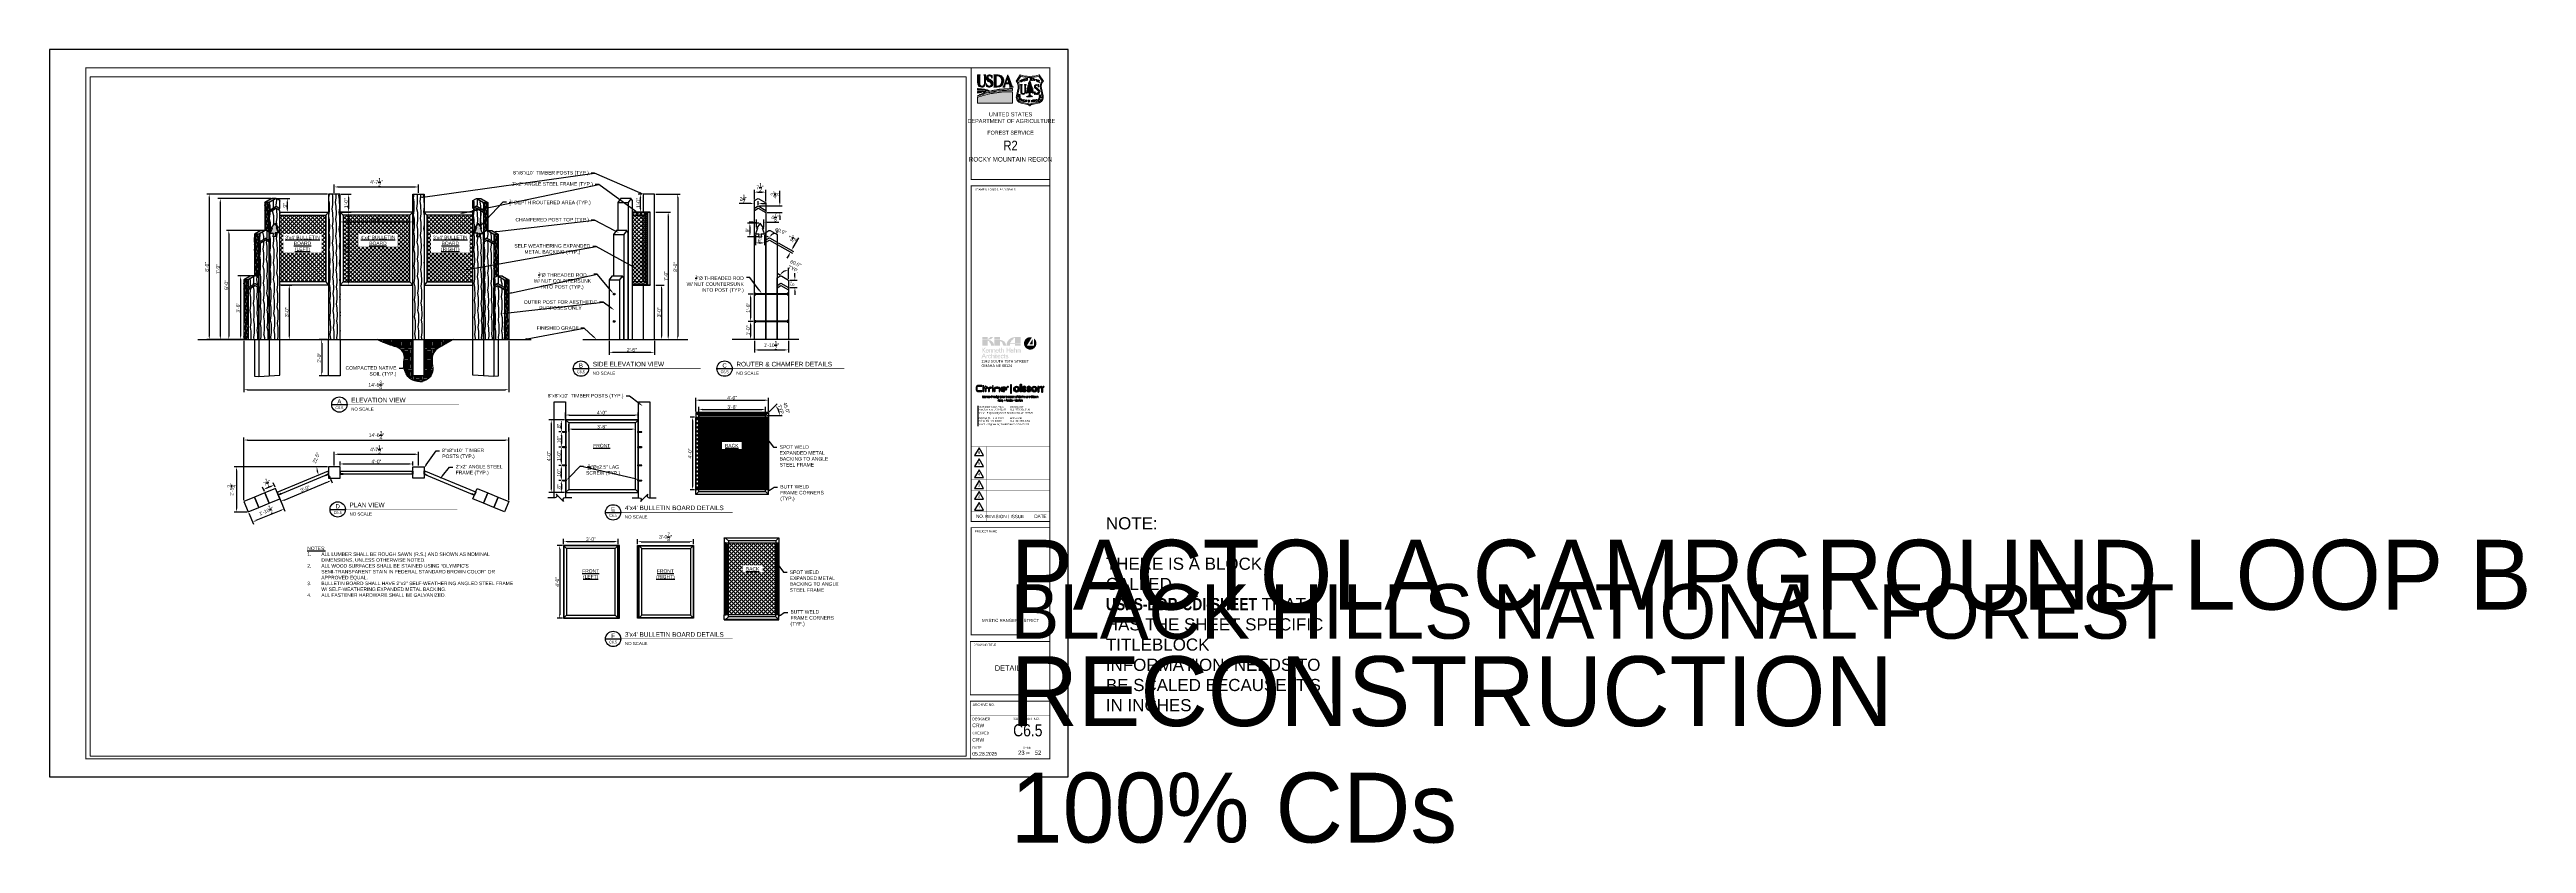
# Paper-space layout 'C6.5 DETAILS' of a CAD drawing. Header units: feet. Extents: x 0 to 102, y -3 to 30.
# The model-space entities are those that its viewports show. They can reach past a viewport. Long polylines and large blocks are cut down to what shows.
import ezdxf
from ezdxf import colors
from ezdxf.entities.mleader import LeaderData, LeaderLine
from ezdxf.enums import TextEntityAlignment as Align
from ezdxf.math import Vec2, Vec3

# ---------------------------------------------------------------- set-up
doc = ezdxf.new("R2018")
doc.units = ezdxf.units.FT
doc.header["$MEASUREMENT"] = 0
for name, pattern in [('DASHED', [0.75, 0.5, -0.25]), ('DOT', [0.25, 0, -0.25]), ('HIDDEN', [0.375, 0.25, -0.125])]:
    doc.linetypes.add(name, pattern=pattern)
for name, color, linetype in [('-ANNO', 2, 'Continuous'), ('-HARDWARE', 7, 'Continuous'), ('A-BULLETINBOARD', 3, 'Continuous'), ('A-EXPANDED-METAL', 8, 'Continuous'), ('A-HATCH', 8, 'Continuous'), ('A-HIDDEN', 8, 'DOT'), ('A-POSTS&BEAMS', 5, 'Continuous'), ('A-ROUTERED', 9, 'Continuous'), ('BDR-LOGO', 135, 'Continuous'), ('C-FINISHEDGRADE', 9, 'Continuous'), ('G-ANNO-DIM', 2, 'Continuous'), ('G-ANNO-TXT', 7, 'Continuous'), ('G-BRDR', 7, 'Continuous'), ('G-BRDR-LINE-ST04', 64, 'Continuous'), ('G-BRDR-STMP', 64, 'Continuous'), ('G-BRDR-TEXT-ST01', 64, 'Continuous'), ('G-TEXT-ST02', 2, 'Continuous'), ('HARDWARE', 7, 'Continuous'), ('Z-SYMS-GENL', 7, 'Continuous')]:
    doc.layers.add(name, color=color, linetype=linetype)
doc.layers.add('-HELPER', color=4, linetype='Continuous', plot=False)
doc.layers.add('_VPort', color=254, linetype='Continuous', plot=False)
doc.layers.add('G-BRDR-LOGO-NPLT', color=7, linetype='Continuous', true_color=0x373a37, plot=False)
doc.layers.add('G-BRDR-LOGO-ST02', color=7, linetype='Continuous', true_color=0x373a37)
doc.layers.add('Layer 2', color=7, linetype='Continuous', lineweight=0)
doc.styles.add('Arial', font='arial.ttf')
doc.styles.add('Arial Narrow Tlblk', font='ARIALN.TTF')
doc.styles.add('RomanS', font='arial.ttf')
doc.styles.add('SIMPLEX', font='simplex.shx')
doc.styles.get("Standard").update_dxf_attribs({"font": 'arial.ttf'})
doc.styles.add('Tag', font='romans.shx')
doc.styles.add('TBLK_Normal', font='arial.ttf')
doc.dimstyles.new('MS-16A', dxfattribs={"dimscale": 13, "dimtxt": 0.18, "dimasz": 0.18, "dimexe": 0.125, "dimexo": 0.0625, "dimgap": 0.03125, "dimtad": 1, "dimdec": 3, "dimzin": 3, "dimdsep": 46, "dimlunit": 4, "dimtxsty": 'Arial', "dimcen": 0.03125, "dimclrd": 2, "dimclre": 2, "dimclrt": 7, "dimadec": 1, "dimazin": 0, "dimtfac": 1, "dimtdec": 3, "dimtofl": 0, "dimtmove": 0, "dimatfit": 3, "dimfxl": 1, "dimtolj": 1, "dimtzin": 0, "dimarcsym": 0})
pattern_1 = [(190, (31.716505, 1.729347), (0.0084412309, -0.0478725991), [])]
pattern_2 = [(180, (-30.2217, 1.15265), (-6e-17, -0.75), []), (180, (-30.4717, 1.40265), (-6e-17, -0.75), [])]
pattern_3 = [(90, (-273.9836, -55.84035), (-0.75, 0), []), (90, (-273.7336, -55.59035), (-0.75, 0), [])]

# ---------------------------------------------------------------- blocks, each defined once
blk = doc.blocks.new('FS Shield')
at = {"layer": 'G-BRDR-STMP'}
h = blk.add_hatch(color=256, dxfattribs=at)
h.dxf.hatch_style = 1
h.paths.add_polyline_path([(0.244, 0.38, -0.242814), (0.285, 0.525), (0.198, 0.656, -0.166103), (-0.198, 0.656), (-0.285, 0.525, -0.242814), (-0.244, 0.38), (-0.278, 0.217, 0.414505), (-0.179, 0.066), (-0.048, 0.039, -0.243992), (0, 0, -0.243992), (0.048, 0.039), (0.179, 0.066, 0.414505), (0.278, 0.217)])
h.paths.add_polyline_path([(-0.223, 0.376, 0.218141), (-0.257, 0.527), (-0.189, 0.63, 0.152377), (0.189, 0.63), (0.257, 0.527, 0.218141), (0.223, 0.376), (0.257, 0.213, -0.414505), (0.175, 0.087), (0.043, 0.06, 0.140661), (0, 0.038, 0.140661), (-0.043, 0.06), (-0.175, 0.087, -0.414505), (-0.257, 0.213)], flags=16)
h.paths.add_polyline_path([(-0.1, 0.298), (-0.1, 0.298, -1), (-0.166, 0.298), (-0.166, 0.298, 0.998073)], flags=0)
h.paths.add_polyline_path([(-0.074, 0.283, 0.217701), (-0.073, 0.291), (-0.064, 0.3), (-0.063, 0.305), (-0.053, 0.318), (-0.051, 0.322, 0.19301), (-0.067, 0.319, -0.295387), (-0.066, 0.323, -0.032951), (-0.061, 0.328, 0.170622), (-0.056, 0.339, -0.23866), (-0.052, 0.345, 0.171128), (-0.041, 0.357, 0.896588), (-0.046, 0.359), (-0.051, 0.357), (-0.053, 0.356), (-0.055, 0.353, -0.303734), (-0.051, 0.363, 0.719585), (-0.054, 0.373, 0.230439), (-0.06, 0.37, -0.128843), (-0.053, 0.38, 0.074045), (-0.043, 0.393), (-0.035, 0.401), (-0.03, 0.407, 0.993685), (-0.033, 0.409, -0.189055), (-0.041, 0.404, 0.089309), (-0.04, 0.412, -0.326628), (-0.037, 0.418, 0.341744), (-0.034, 0.423), (-0.032, 0.43), (-0.039, 0.432), (-0.035, 0.437), (-0.034, 0.441), (-0.026, 0.447), (-0.019, 0.465), (-0.018, 0.469, 0.92852), (-0.021, 0.471, 0.33514), (-0.027, 0.469, -0.005353), (-0.026, 0.475, 0.5916), (-0.028, 0.478, 0.219176), (-0.017, 0.495, -0.13116), (-0.014, 0.503, 0.04801), (-0.008, 0.512, 0.029394), (-0.001, 0.531, -0.109847), (0.011, 0.509, 0.137954), (0.021, 0.491, 0.125309), (0.015, 0.493, 0.275089), (0.024, 0.469), (0.027, 0.461), (0.029, 0.455, 0.043054), (0.035, 0.447, -1.370275), (0.033, 0.446), (0.029, 0.449), (0.025, 0.449), (0.025, 0.447, 0.124458), (0.04, 0.426, 0.096736), (0.034, 0.427, -0.114328), (0.039, 0.412, 0.23545), (0.042, 0.408, -0.266794), (0.044, 0.403, 0.016051), (0.055, 0.392, 0.072041), (0.046, 0.393, 0.435338), (0.041, 0.395, 0.010058), (0.056, 0.369, 0.189905), (0.065, 0.363, -0.243249), (0.069, 0.359, 0.134006), (0.061, 0.359, -0.24982), (0.054, 0.361, 1.322278), (0.052, 0.357, 0.175179), (0.066, 0.336, -0.066467), (0.068, 0.327, -0.741881), (0.066, 0.326, 0.029676), (0.074, 0.316, -0.099505), (0.081, 0.306, 0.046515), (0.071, 0.314, 1.415545), (0.07, 0.31), (0.077, 0.291, -0.427657), (0.078, 0.28, 0.459333), (0.079, 0.273, -0.59758), (0.075, 0.279, 0.930872), (0.071, 0.282), (0.068, 0.281), (0.065, 0.281, 0.683561), (0.063, 0.275, -0.303146), (0.055, 0.28), (0.051, 0.286), (0.039, 0.288), (0.035, 0.287), (0.034, 0.285), (0.029, 0.289), (0.024, 0.289), (0.02, 0.293), (0.018, 0.297, 0.677276), (0.011, 0.298, 0.150091), (0.008, 0.279, -0.051223), (0.011, 0.225, -0.009226), (0.018, 0.223, -0.136436), (0.026, 0.219, 0.091757), (0.031, 0.216, 0.542625), (0.031, 0.216), (0.035, 0.214), (0.04, 0.211), (0.043, 0.211, -0.146149), (0.06, 0.199, -0.079398), (0.052, 0.202, -0.254648), (0.043, 0.201, 0.18232), (0.028, 0.201, -0.123873), (-0.001, 0.199, 0.063634), (-0.014, 0.199, -0.150743), (-0.023, 0.201, 0.01873), (-0.041, 0.198, -0.166823), (-0.052, 0.2, 0.248807), (-0.069, 0.199, -0.123464), (-0.054, 0.205, 0.108954), (-0.04, 0.211, -0.108093), (-0.028, 0.216, 0.102825), (-0.023, 0.218), (-0.012, 0.225, 0.302817), (-0.011, 0.228), (-0.009, 0.29, 0.807359), (-0.016, 0.292, -0.322228), (-0.025, 0.287, 0.323267), (-0.04, 0.279, -0.037195), (-0.064, 0.277, 0.174342), (-0.074, 0.273, -0.219804)], flags=0)
h.paths.add_polyline_path([(0.25, 0.229), (0.25, 0.244), (0.188, 0.244), (0.188, 0.229)], flags=8)
h.paths.add_polyline_path([(0.25, 0.202), (0.25, 0.218), (0.188, 0.218), (0.188, 0.202)], flags=8)
h.paths.add_polyline_path([(0.248, 0.172), (0.25, 0.188), (0.189, 0.195), (0.187, 0.179)], flags=8)
h.paths.add_polyline_path([(0.228, 0.13), (0.237, 0.143), (0.187, 0.178), (0.177, 0.165)], flags=8)
h.paths.add_polyline_path([(0.214, 0.116), (0.224, 0.125), (0.182, 0.17), (0.172, 0.161)], flags=8)
h.paths.add_polyline_path([(0.17, 0.096), (0.186, 0.1), (0.17, 0.159), (0.154, 0.155)], flags=8)
h.paths.add_polyline_path([(0.141, 0.09), (0.158, 0.094), (0.147, 0.154), (0.13, 0.151)], flags=8)
h.paths.add_polyline_path([(0.123, 0.087), (0.113, 0.148)], flags=8)
h.paths.add_polyline_path([(0.088, 0.082), (0.104, 0.084), (0.096, 0.145), (0.08, 0.143)], flags=8)
h.paths.add_polyline_path([(0.06, 0.08), (0.077, 0.081), (0.072, 0.143), (0.054, 0.141)], flags=8)
h.paths.add_polyline_path([(0.032, 0.078), (0.05, 0.079), (0.047, 0.141), (0.029, 0.14)], flags=8)
h.paths.add_polyline_path([(-0.018, 0.078), (0.018, 0.078), (0.018, 0.139), (-0.018, 0.139)], flags=8)
h.paths.add_polyline_path([(-0.037, 0.078), (-0.018, 0.078), (-0.016, 0.139), (-0.035, 0.14)], flags=8)
h.paths.add_polyline_path([(-0.077, 0.081), (-0.06, 0.08), (-0.055, 0.141), (-0.071, 0.143)], flags=8)
h.paths.add_polyline_path([(-0.104, 0.084), (-0.088, 0.082), (-0.08, 0.143), (-0.096, 0.145)], flags=8)
h.paths.add_polyline_path([(-0.13, 0.088), (-0.115, 0.086), (-0.106, 0.147), (-0.121, 0.149)], flags=8)
h.paths.add_polyline_path([(-0.159, 0.094), (-0.141, 0.09), (-0.129, 0.151), (-0.147, 0.154)], flags=8)
h.paths.add_polyline_path([(-0.186, 0.1), (-0.17, 0.096), (-0.154, 0.155), (-0.17, 0.159)], flags=8)
h.paths.add_polyline_path([(-0.219, 0.12), (-0.206, 0.11), (-0.168, 0.158), (-0.181, 0.168)], flags=8)
h.paths.add_polyline_path([(-0.242, 0.152), (-0.233, 0.136), (-0.179, 0.166), (-0.188, 0.182)], flags=8)
h.paths.add_polyline_path([(-0.25, 0.188), (-0.248, 0.172), (-0.187, 0.179), (-0.189, 0.195)], flags=8)
h.paths.add_polyline_path([(-0.25, 0.218), (-0.25, 0.202), (-0.188, 0.202), (-0.188, 0.218)], flags=8)
h.paths.add_polyline_path([(-0.25, 0.245), (-0.25, 0.228), (-0.188, 0.228), (-0.188, 0.245)], flags=8)
h.paths.add_polyline_path([(0.179, 0.49), (0.218, 0.482), (0.218, 0.55), (0.179, 0.558)], flags=8)
h.paths.add_polyline_path([(0.149, 0.503), (0.19, 0.495), (0.19, 0.561), (0.149, 0.569)], flags=8)
h.paths.add_polyline_path([(0.129, 0.51), (0.151, 0.51), (0.151, 0.574), (0.129, 0.574)], flags=8)
h.paths.add_polyline_path([(0.088, 0.521), (0.131, 0.516), (0.131, 0.579), (0.088, 0.585)], flags=8)
h.paths.add_polyline_path([(0.059, 0.527), (0.098, 0.524), (0.098, 0.586), (0.059, 0.589)], flags=8)
h.paths.add_polyline_path([(0.028, 0.531), (0.066, 0.529), (0.066, 0.591), (0.028, 0.592)], flags=8)
h.paths.add_polyline_path([(-0.004, 0.532), (0.036, 0.531), (0.036, 0.593), (-0.004, 0.594)], flags=8)
h.paths.add_polyline_path([(-0.067, 0.529), (-0.028, 0.531), (-0.028, 0.592), (-0.067, 0.59)], flags=8)
h.paths.add_polyline_path([(-0.089, 0.523), (-0.07, 0.527), (-0.066, 0.59), (-0.084, 0.587)], flags=8)
h.paths.add_polyline_path([(-0.129, 0.516), (-0.09, 0.521), (-0.09, 0.584), (-0.129, 0.58)], flags=8)
h.paths.add_polyline_path([(-0.16, 0.507), (-0.12, 0.513), (-0.12, 0.577), (-0.16, 0.571)], flags=8)
h.paths.add_polyline_path([(-0.191, 0.495), (-0.149, 0.503), (-0.149, 0.569), (-0.191, 0.561)], flags=8)
h.paths.add_polyline_path([(-0.218, 0.482), (-0.179, 0.49), (-0.179, 0.558), (-0.218, 0.55)], flags=8)
h = blk.add_hatch(color=256, dxfattribs=at)
h.dxf.hatch_style = 1
edge = h.paths.add_edge_path()
edge.add_arc((-0.024, 0.026), 0.202, 77.7762, 79.8906, ccw=False)
edge.add_arc((0.015, 0.208), 0.0154, 46.6993, 77.7762, ccw=False)
edge.add_arc((0.037, 0.232), 0.017, 226.6993, 247.6698)
edge.add_arc((0.031, 0.216), 0.000504, 247.6698, 361.6112)
edge.add_line((0.031, 0.216), (0.035, 0.214))
edge.add_line((0.035, 0.214), (0.04, 0.211))
edge.add_line((0.04, 0.211), (0.043, 0.211))
edge.add_arc((0.031, 0.176), 0.0369, 38.7298, 71.9892, ccw=False)
edge.add_arc((0.064, 0.226), 0.0275, 244.8609, 263.0196, ccw=False)
edge.add_arc((0.047, 0.209), 0.0095, 247.4941, 304.6405, ccw=False)
edge.add_arc((0.035, 0.181), 0.0212, 67.4941, 108.8248)
edge.add_arc((0.009, 0.258), 0.06, 260.5792, 288.8248, ccw=False)
edge.add_arc((-0.01, 0.149), 0.0508, 80.5792, 95.1433)
edge.add_arc((-0.016, 0.215), 0.0157, 240.8537, 275.1433, ccw=False)
edge.add_arc((0.007, -0.032), 0.235, 97.2688, 101.5609)
edge.add_arc((-0.044, 0.215), 0.0173, 243.6768, 281.5609, ccw=False)
edge.add_arc((-0.06, 0.183), 0.0181, 63.6768, 119.5644)
edge.add_arc((-0.049, 0.174), 0.032, 99.594, 127.7474, ccw=False)
edge.add_arc((-0.06, 0.241), 0.0357, 279.594, 304.4664)
edge.add_arc((-0.023, 0.187), 0.0298, 99.7892, 124.4664, ccw=False)
edge.add_arc((-0.031, 0.231), 0.0153, 279.7892, 300.6858)
edge.add_line((-0.023, 0.218), (-0.012, 0.225))
edge.add_arc((-0.014, 0.228), 0.0038, 301.9791, 369.3679)
edge.add_line((-0.011, 0.228), (-0.009, 0.29))
edge.add_arc((-0.013, 0.29), 0.00403, 358.0581, 513.722)
edge.add_arc((-0.024, 0.296), 0.00876, 262.2805, 333.722, ccw=False)
edge.add_arc((-0.027, 0.272), 0.0148, 82.2805, 153.9377)
edge.add_arc((-0.065, 0.434), 0.157, 270.4582, 278.9786, ccw=False)
edge.add_arc((-0.064, 0.261), 0.0164, 90.4582, 130.0168)
edge.add_arc((-0.064, 0.278), 0.0115, 153.1354, 202.7221, ccw=False)
edge.add_arc((-0.083, 0.287), 0.0104, 333.1354, 382.2623)
edge.add_line((-0.073, 0.291), (-0.064, 0.3))
edge.add_line((-0.064, 0.3), (-0.063, 0.305))
edge.add_line((-0.063, 0.305), (-0.053, 0.318))
edge.add_line((-0.053, 0.318), (-0.051, 0.322))
edge.add_arc((-0.055, 0.301), 0.0209, 78.8277, 122.5251)
edge.add_arc((-0.063, 0.32), 0.00355, 141.9207, 207.7466, ccw=False)
edge.add_arc((-0.019, 0.286), 0.0595, 134.3716, 141.9207, ccw=False)
edge.add_arc((-0.073, 0.341), 0.0178, 314.3716, 353.1023)
edge.add_arc((-0.047, 0.338), 0.00831, 119.4097, 173.1023, ccw=False)
edge.add_arc((-0.063, 0.365), 0.023, 299.4097, 338.2531)
edge.add_arc((-0.044, 0.358), 0.00257, 338.2531, 505.7692)
edge.add_line((-0.046, 0.359), (-0.051, 0.357))
edge.add_line((-0.051, 0.357), (-0.053, 0.356))
edge.add_line((-0.053, 0.356), (-0.055, 0.353))
edge.add_arc((-0.045, 0.355), 0.0102, 124.6681, 192.2493, ccw=False)
edge.add_arc((-0.054, 0.368), 0.00527, 304.6681, 447.6211)
edge.add_arc((-0.054, 0.365), 0.00823, 87.6211, 139.5277)
edge.add_arc((-0.038, 0.362), 0.0242, 130.7407, 160.1074, ccw=False)
edge.add_arc((-0.09, 0.423), 0.056, 310.7407, 327.6796)
edge.add_line((-0.043, 0.393), (-0.035, 0.401))
edge.add_line((-0.035, 0.401), (-0.03, 0.407))
edge.add_arc((-0.032, 0.408), 0.00155, 322.0684, 501.3425)
edge.add_arc((-0.043, 0.417), 0.0132, 278.5197, 321.3425, ccw=False)
edge.add_arc((-0.061, 0.41), 0.0204, 344.2814, 364.6955)
edge.add_arc((-0.034, 0.412), 0.0062, 112.3414, 184.6955, ccw=False)
edge.add_arc((-0.038, 0.422), 0.00453, 292.3414, 367.8116)
edge.add_line((-0.034, 0.423), (-0.032, 0.43))
edge.add_line((-0.032, 0.43), (-0.039, 0.432))
edge.add_line((-0.039, 0.432), (-0.035, 0.437))
edge.add_line((-0.035, 0.437), (-0.034, 0.441))
edge.add_line((-0.034, 0.441), (-0.026, 0.447))
edge.add_line((-0.026, 0.447), (-0.019, 0.465))
edge.add_line((-0.019, 0.465), (-0.018, 0.469))
edge.add_arc((-0.019, 0.47), 0.00184, 332.6766, 504.1859)
edge.add_arc((-0.023, 0.466), 0.00561, 65.2579, 139.3702)
edge.add_arc((0.266, 0.393), 0.303, 164.1578, 165.3846, ccw=False)
edge.add_arc((-0.027, 0.476), 0.00195, 344.1578, 466.592)
edge.add_arc((-0.041, 0.498), 0.0244, 303.3448, 352.7943)
edge.add_arc((-0.001, 0.493), 0.0161, 142.9053, 172.7943, ccw=False)
edge.add_arc((-0.061, 0.538), 0.0589, 322.9053, 333.8999)
edge.add_arc((-0.159, 0.587), 0.168, 333.8999, 340.6345)
edge.add_arc((-0.044, 0.495), 0.056, 14.6943, 39.7689, ccw=False)
edge.add_arc((0.047, 0.519), 0.0381, 194.6943, 226.1128)
edge.add_arc((0.015, 0.48), 0.0123, 62.0111, 90.581)
edge.add_arc((0.04, 0.489), 0.0252, 170.5834, 232.1073)
edge.add_line((0.024, 0.469), (0.027, 0.461))
edge.add_line((0.027, 0.461), (0.029, 0.455))
edge.add_arc((0.077, 0.485), 0.0564, 212.6271, 222.4882)
edge.add_arc((0.034, 0.446), 0.00121, -173.0268, 42.4882, ccw=False)
edge.add_line((0.033, 0.446), (0.029, 0.449))
edge.add_line((0.029, 0.449), (0.025, 0.449))
edge.add_line((0.025, 0.449), (0.025, 0.447))
edge.add_arc((0.073, 0.466), 0.052, 201.7042, 230.082)
edge.add_arc((0.036, 0.412), 0.0155, 74.3023, 96.4038)
edge.add_arc((0.004, 0.408), 0.035, 6.2546, 32.3434, ccw=False)
edge.add_arc((0.045, 0.413), 0.00576, 186.2546, 239.2505)
edge.add_arc((0.039, 0.403), 0.00498, -0.5024, 59.2505, ccw=False)
edge.add_arc((0.222, 0.571), 0.244, 223.3934, 227.0716)
edge.add_arc((0.049, 0.36), 0.0328, 78.8277, 95.3098)
edge.add_arc((0.043, 0.392), 0.00357, 21.3951, 115.4963)
edge.add_arc((0.693, 0.762), 0.748, 209.3613, 211.6664)
edge.add_arc((0.069, 0.376), 0.0142, 211.6664, 254.6772)
edge.add_arc((0.063, 0.357), 0.00617, 19.9906, 74.6772, ccw=False)
edge.add_arc((0.064, 0.344), 0.0152, 71.2951, 101.8251)
edge.add_arc((0.06, 0.366), 0.00731, 225.719, 281.8251, ccw=False)
edge.add_arc((0.053, 0.359), 0.00227, 45.719, 257.3224)
edge.add_arc((0.089, 0.366), 0.0378, 192.8665, 232.6114)
edge.add_arc((0.033, 0.323), 0.0354, 5.2612, 20.4719, ccw=False)
edge.add_arc((0.067, 0.326), 0.00122, -135.777, 5.2612, ccw=False)
edge.add_arc((0.148, 0.389), 0.103, 217.8435, 224.567)
edge.add_arc((0.052, 0.295), 0.0306, 21.837, 44.567, ccw=False)
edge.add_arc((0.037, 0.258), 0.0652, 48.1487, 58.8015)
edge.add_arc((0.07, 0.312), 0.00182, 58.8015, 277.8456)
edge.add_line((0.07, 0.31), (0.077, 0.291))
edge.add_arc((0.073, 0.285), 0.00774, -41.106, 51.5113, ccw=False)
edge.add_arc((0.082, 0.277), 0.0048, 138.894, 237.5775)
edge.add_arc((0.079, 0.277), 0.00438, 154.1697, 277.6165, ccw=False)
edge.add_arc((0.073, 0.28), 0.00241, 334.1697, 505.9681)
edge.add_line((0.071, 0.282), (0.068, 0.281))
edge.add_line((0.068, 0.281), (0.065, 0.281))
edge.add_arc((0.065, 0.277), 0.0036, 90, 227.42)
edge.add_arc((0.063, 0.283), 0.00812, 200.3742, 267.832, ccw=False)
edge.add_line((0.055, 0.28), (0.051, 0.286))
edge.add_line((0.051, 0.286), (0.039, 0.288))
edge.add_line((0.039, 0.288), (0.035, 0.287))
edge.add_line((0.035, 0.287), (0.034, 0.285))
edge.add_line((0.034, 0.285), (0.029, 0.289))
edge.add_line((0.029, 0.289), (0.024, 0.289))
edge.add_line((0.024, 0.289), (0.02, 0.293))
edge.add_line((0.02, 0.293), (0.018, 0.297))
edge.add_arc((0.015, 0.296), 0.00375, 17.83, 154.2655)
edge.add_arc((0.04, 0.284), 0.0314, 154.2655, 188.409)
edge.add_arc((-0.257, 0.24), 0.268, -3.3201, 8.409, ccw=False)
edge = h.paths.add_edge_path()
edge.add_line((0.099, 0.3), (0.11, 0.3))
edge.add_arc((0.15, 0.3), 0.0402, 180.0804, 262.8912)
edge.add_arc((0.151, 0.296), 0.0368, 260.7155, 309.9664)
edge.add_arc((0.142, 0.299), 0.0452, 316.8203, 365.324)
edge.add_arc((0.152, 0.299), 0.0353, 6.1629, 56.927)
edge.add_arc((83.82, 94.291), 125.802, 228.28476, 228.32305, ccw=False)
edge.add_arc((0.125, 0.408), 0.0285, 190.2628, 233.9243, ccw=False)
edge.add_arc((0.138, 0.409), 0.042, 112.0719, 189.3983, ccw=False)
edge.add_arc((0.144, 0.393), 0.0599, 59.5827, 111.1265, ccw=False)
edge.add_line((0.174, 0.444), (0.174, 0.452))
edge.add_line((0.174, 0.452), (0.189, 0.452))
edge.add_line((0.189, 0.452), (0.189, 0.409))
edge.add_line((0.189, 0.409), (0.178, 0.409))
edge.add_arc((0.149, 0.41), 0.0293, 357.7915, 404.6693)
edge.add_arc((0.149, 0.4), 0.0375, 56.1098, 120.0065)
edge.add_arc((0.142, 0.415), 0.021, 123.8169, 228.851)
edge.add_arc((9.211, 10.432), 13.534, 227.8457, 228.2378)
edge.add_arc((0.156, 0.303), 0.0533, 12.8451, 39.4794, ccw=False)
edge.add_arc((0.146, 0.308), 0.0626, -54.777, 6.8258, ccw=False)
edge.add_arc((0.152, 0.304), 0.0559, 221.1353, 302.5344, ccw=False)
edge.add_line((0.11, 0.267), (0.11, 0.248))
edge.add_line((0.11, 0.248), (0.099, 0.248))
edge.add_line((0.099, 0.248), (0.099, 0.3))
edge = h.paths.add_edge_path()
edge.add_line((-0.112, 0.453), (-0.112, 0.443))
edge.add_line((-0.112, 0.443), (-0.104, 0.443))
edge.add_arc((-0.104, 0.439), 0.00354, 0, 90, ccw=False)
edge.add_line((-0.1, 0.439), (-0.1, 0.298))
edge.add_arc((-0.133, 0.298), 0.0329, 180.4422, 359.5578, ccw=False)
edge.add_line((-0.166, 0.298), (-0.166, 0.439))
edge.add_arc((-0.163, 0.439), 0.00354, 90, 180, ccw=False)
edge.add_line((-0.163, 0.443), (-0.16, 0.443))
edge.add_line((-0.16, 0.443), (-0.16, 0.453))
edge.add_line((-0.16, 0.453), (-0.195, 0.453))
edge.add_line((-0.195, 0.453), (-0.195, 0.443))
edge.add_line((-0.195, 0.443), (-0.193, 0.443))
edge.add_arc((-0.193, 0.439), 0.00354, 0, 90, ccw=False)
edge.add_line((-0.189, 0.439), (-0.189, 0.298))
edge.add_arc((-0.139, 0.298), 0.0503, 180, 360)
edge.add_line((-0.089, 0.298), (-0.089, 0.439))
edge.add_arc((-0.085, 0.439), 0.00354, 90, 180, ccw=False)
edge.add_line((-0.085, 0.443), (-0.077, 0.443))
edge.add_line((-0.077, 0.443), (-0.077, 0.453))
edge.add_line((-0.077, 0.453), (-0.112, 0.453))
h.paths.add_polyline_path([(0.25, 0.229), (0.25, 0.244), (0.188, 0.244), (0.188, 0.229)], flags=9)
h.paths.add_polyline_path([(0.25, 0.202), (0.25, 0.218), (0.188, 0.218), (0.188, 0.202)], flags=9)
h.paths.add_polyline_path([(0.248, 0.172), (0.25, 0.188), (0.189, 0.195), (0.187, 0.179)], flags=9)
h.paths.add_polyline_path([(0.228, 0.13), (0.237, 0.143), (0.187, 0.178), (0.177, 0.165)], flags=9)
h.paths.add_polyline_path([(0.214, 0.116), (0.224, 0.125), (0.182, 0.17), (0.172, 0.161)], flags=9)
h.paths.add_polyline_path([(0.17, 0.096), (0.186, 0.1), (0.17, 0.159), (0.154, 0.155)], flags=9)
h.paths.add_polyline_path([(0.141, 0.09), (0.158, 0.094), (0.147, 0.154), (0.13, 0.151)], flags=9)
h.paths.add_polyline_path([(0.123, 0.087), (0.113, 0.148)], flags=9)
h.paths.add_polyline_path([(0.088, 0.082), (0.104, 0.084), (0.096, 0.145), (0.08, 0.143)], flags=9)
h.paths.add_polyline_path([(0.06, 0.08), (0.077, 0.081), (0.072, 0.143), (0.054, 0.141)], flags=9)
h.paths.add_polyline_path([(0.032, 0.078), (0.05, 0.079), (0.047, 0.141), (0.029, 0.14)], flags=9)
h.paths.add_polyline_path([(-0.018, 0.078), (0.018, 0.078), (0.018, 0.139), (-0.018, 0.139)], flags=9)
h.paths.add_polyline_path([(-0.037, 0.078), (-0.018, 0.078), (-0.016, 0.139), (-0.035, 0.14)], flags=9)
h.paths.add_polyline_path([(-0.077, 0.081), (-0.06, 0.08), (-0.055, 0.141), (-0.071, 0.143)], flags=9)
h.paths.add_polyline_path([(-0.104, 0.084), (-0.088, 0.082), (-0.08, 0.143), (-0.096, 0.145)], flags=9)
h.paths.add_polyline_path([(-0.13, 0.088), (-0.115, 0.086), (-0.106, 0.147), (-0.121, 0.149)], flags=9)
h.paths.add_polyline_path([(-0.159, 0.094), (-0.141, 0.09), (-0.129, 0.151), (-0.147, 0.154)], flags=9)
h.paths.add_polyline_path([(-0.186, 0.1), (-0.17, 0.096), (-0.154, 0.155), (-0.17, 0.159)], flags=9)
h.paths.add_polyline_path([(-0.219, 0.12), (-0.206, 0.11), (-0.168, 0.158), (-0.181, 0.168)], flags=9)
h.paths.add_polyline_path([(-0.242, 0.152), (-0.233, 0.136), (-0.179, 0.166), (-0.188, 0.182)], flags=9)
h.paths.add_polyline_path([(-0.25, 0.188), (-0.248, 0.172), (-0.187, 0.179), (-0.189, 0.195)], flags=9)
h.paths.add_polyline_path([(-0.25, 0.218), (-0.25, 0.202), (-0.188, 0.202), (-0.188, 0.218)], flags=9)
h.paths.add_polyline_path([(-0.25, 0.245), (-0.25, 0.228), (-0.188, 0.228), (-0.188, 0.245)], flags=9)
h.paths.add_polyline_path([(0.179, 0.49), (0.218, 0.482), (0.218, 0.55), (0.179, 0.558)], flags=9)
h.paths.add_polyline_path([(0.149, 0.503), (0.19, 0.495), (0.19, 0.561), (0.149, 0.569)], flags=9)
h.paths.add_polyline_path([(0.129, 0.51), (0.151, 0.51), (0.151, 0.574), (0.129, 0.574)], flags=9)
h.paths.add_polyline_path([(0.088, 0.521), (0.131, 0.516), (0.131, 0.579), (0.088, 0.585)], flags=9)
h.paths.add_polyline_path([(0.059, 0.527), (0.098, 0.524), (0.098, 0.586), (0.059, 0.589)], flags=9)
h.paths.add_polyline_path([(0.028, 0.531), (0.066, 0.529), (0.066, 0.591), (0.028, 0.592)], flags=9)
h.paths.add_polyline_path([(-0.004, 0.532), (0.036, 0.531), (0.036, 0.593), (-0.004, 0.594)], flags=9)
h.paths.add_polyline_path([(-0.067, 0.529), (-0.028, 0.531), (-0.028, 0.592), (-0.067, 0.59)], flags=9)
h.paths.add_polyline_path([(-0.089, 0.523), (-0.07, 0.527), (-0.066, 0.59), (-0.084, 0.587)], flags=9)
h.paths.add_polyline_path([(-0.129, 0.516), (-0.09, 0.521), (-0.09, 0.584), (-0.129, 0.58)], flags=9)
h.paths.add_polyline_path([(-0.16, 0.507), (-0.12, 0.513), (-0.12, 0.577), (-0.16, 0.571)], flags=9)
h.paths.add_polyline_path([(-0.191, 0.495), (-0.149, 0.503), (-0.149, 0.569), (-0.191, 0.561)], flags=9)
h.paths.add_polyline_path([(-0.218, 0.482), (-0.179, 0.49), (-0.179, 0.558), (-0.218, 0.55)], flags=9)
at = {"layer": 'G-BRDR-STMP', "lineweight": 20}
for points in [[(-0.048, 0.039), (-0.179, 0.066, -0.414505), (-0.278, 0.217), (-0.244, 0.38, 0.242814), (-0.285, 0.525), (-0.198, 0.656, 0.166103), (0.198, 0.656), (0.285, 0.525, 0.242814), (0.244, 0.38), (0.278, 0.217, -0.414505), (0.179, 0.066), (0.048, 0.039, 0.243992), (0, 0, 0.243992)], [(-0.043, 0.06), (-0.175, 0.087, -0.414505), (-0.257, 0.213), (-0.223, 0.376, 0.218141), (-0.257, 0.527), (-0.189, 0.63, 0.152377), (0.189, 0.63), (0.257, 0.527, 0.218141), (0.223, 0.376), (0.257, 0.213, -0.414505), (0.175, 0.087), (0.043, 0.06, 0.140661), (0, 0.038, 0.140661)]]:
    blk.add_lwpolyline(points, format="xyb", close=True, dxfattribs=at)
at = {"layer": 'G-BRDR-STMP', "lineweight": 13}
for points in [[(0.011, 0.225, -0.009226), (0.018, 0.223, -0.136436), (0.026, 0.219, 0.091757), (0.031, 0.216, 0.542625), (0.031, 0.216), (0.035, 0.214), (0.04, 0.211), (0.043, 0.211, -0.146149), (0.06, 0.199, -0.079398), (0.052, 0.202, -0.254648), (0.043, 0.201, 0.18232), (0.028, 0.201, -0.123873), (-0.001, 0.199, 0.063634), (-0.014, 0.199, -0.150743), (-0.023, 0.201, 0.01873), (-0.041, 0.198, -0.166823), (-0.052, 0.2, 0.248807), (-0.069, 0.199, -0.123464), (-0.054, 0.205, 0.108954), (-0.04, 0.211, -0.108093), (-0.028, 0.216, 0.091432), (-0.023, 0.218), (-0.012, 0.225, 0.302817), (-0.011, 0.228), (-0.009, 0.29, 0.807359), (-0.016, 0.292, -0.322228), (-0.025, 0.287, 0.323267), (-0.04, 0.279, -0.037195), (-0.064, 0.277, 0.174342), (-0.074, 0.273, -0.219804), (-0.074, 0.283, 0.217701), (-0.073, 0.291), (-0.064, 0.3), (-0.063, 0.305), (-0.053, 0.318), (-0.051, 0.322, 0.19301), (-0.067, 0.319, -0.295387), (-0.066, 0.323, -0.032951), (-0.061, 0.328, 0.170622), (-0.056, 0.339, -0.23866), (-0.052, 0.345, 0.171128), (-0.041, 0.357, 0.896588), (-0.046, 0.359), (-0.051, 0.357), (-0.053, 0.356), (-0.055, 0.353, -0.303734), (-0.051, 0.363, 0.719585), (-0.054, 0.373, 0.230439), (-0.06, 0.37, -0.128843), (-0.053, 0.38, 0.074045), (-0.043, 0.393), (-0.035, 0.401), (-0.03, 0.407, 0.993685), (-0.033, 0.409, -0.189055), (-0.041, 0.404, 0.089309), (-0.04, 0.412, -0.326628), (-0.037, 0.418, 0.341744), (-0.034, 0.423), (-0.032, 0.43), (-0.039, 0.432), (-0.035, 0.437), (-0.034, 0.441), (-0.026, 0.447), (-0.019, 0.465), (-0.018, 0.469, 0.92852), (-0.021, 0.471, 0.33514), (-0.027, 0.469, -0.005353), (-0.026, 0.475, 0.5916), (-0.028, 0.478, 0.219176), (-0.017, 0.495, -0.13116), (-0.014, 0.503, 0.04801), (-0.008, 0.512, 0.029394), (-0.001, 0.531, -0.109847), (0.011, 0.509, 0.137954), (0.021, 0.491, 0.125309), (0.015, 0.493, 0.275089), (0.024, 0.469), (0.027, 0.461), (0.029, 0.455, 0.043054), (0.035, 0.447, -1.370275), (0.033, 0.446), (0.029, 0.449), (0.025, 0.449), (0.025, 0.447, 0.124458), (0.04, 0.426, 0.096736), (0.034, 0.427, -0.114328), (0.039, 0.412, 0.23545), (0.042, 0.408, -0.266794), (0.044, 0.403, 0.016051), (0.055, 0.392, 0.072041), (0.046, 0.393, 0.435338), (0.041, 0.395, 0.010058), (0.056, 0.369, 0.189905), (0.065, 0.363, -0.243249), (0.069, 0.359, 0.134006), (0.061, 0.359, -0.24982), (0.054, 0.361, 1.322278), (0.052, 0.357, 0.175179), (0.066, 0.336, -0.066467), (0.068, 0.327, -0.70698), (0.066, 0.326, 0.029345), (0.074, 0.316, -0.099505), (0.081, 0.306, 0.046515), (0.071, 0.314, 1.415545), (0.07, 0.31), (0.077, 0.291, -0.427657), (0.078, 0.28, 0.459333), (0.079, 0.273, -0.59758), (0.075, 0.279, 0.930872), (0.071, 0.282), (0.068, 0.281), (0.065, 0.281, 0.683561), (0.063, 0.275, -0.303146), (0.055, 0.28), (0.051, 0.286), (0.039, 0.288), (0.035, 0.287), (0.034, 0.285), (0.029, 0.289), (0.024, 0.289), (0.02, 0.293), (0.018, 0.297, 0.677276), (0.011, 0.298, 0.150091), (0.008, 0.279, -0.051223)], [(-0.112, 0.453), (-0.112, 0.443), (-0.104, 0.443, -0.414214), (-0.1, 0.439), (-0.1, 0.298, -0.992313), (-0.166, 0.298), (-0.166, 0.439, -0.414214), (-0.163, 0.443), (-0.16, 0.443), (-0.16, 0.453), (-0.195, 0.453), (-0.195, 0.443), (-0.193, 0.443, -0.414214), (-0.189, 0.439), (-0.189, 0.298, 1), (-0.089, 0.298), (-0.089, 0.439, -0.414214), (-0.085, 0.443), (-0.077, 0.443), (-0.077, 0.453)], [(0.099, 0.3), (0.11, 0.3, 0.377922), (0.145, 0.26, 0.218268), (0.175, 0.268, 0.214855), (0.187, 0.303, 0.225196), (0.171, 0.329, -0.000167), (0.108, 0.385, -0.192848), (0.097, 0.403, -0.350815), (0.122, 0.448, -0.228773), (0.174, 0.444), (0.174, 0.452), (0.189, 0.452), (0.189, 0.409), (0.178, 0.409, 0.207444), (0.17, 0.431, 0.286258), (0.13, 0.432, 0.49333), (0.128, 0.399, 0.001711), (0.197, 0.337, -0.11674), (0.208, 0.315, -0.275459), (0.182, 0.256, -0.370899), (0.11, 0.267), (0.11, 0.248), (0.099, 0.248)]]:
    blk.add_lwpolyline(points, format="xyb", close=True, dxfattribs=at)
at = {"layer": 'G-BRDR-STMP', "lineweight": 13, "style": 'SIMPLEX', "width": 0.7}
for s, rotation, oblique, p in [('F', 25.5117, 25.5117, (-0.208, 0.516)), ('O', 21.5869, 21.5869, (-0.177, 0.529)), ('R', 17.662, 17.662, (-0.146, 0.54)), ('E', 13.7371, 13.7371, (-0.114, 0.549)), ('S', 9.8122, 13.7371, (-0.082, 0.556)), ('T', 5.8873, 5.8873, (-0.049, 0.56)), ('S', 358.0376, 358.0376, (0.017, 0.563)), ('E', 354.1127, 354.1127, (0.049, 0.56)), ('R', 350.1878, 350.1878, (0.082, 0.556)), ('V', 346.2629, 346.2629, (0.114, 0.549)), ('I', 342.338, 342.338, (0.146, 0.54)), ('C', 338.4131, 338.4131, (0.177, 0.529)), ('E', 334.4883, 334.4883, (0.208, 0.516))]:
    blk.add_text(s, height=0.041, rotation=rotation, dxfattribs=dict(at, oblique=oblique)).set_placement(p, align=Align.MIDDLE)
at = {"layer": 'G-BRDR-STMP', "lineweight": 13, "style": 'SIMPLEX', "width": 0.6}
for s, rotation, p in [('P', 276.4649, (-0.218, 0.184)), ('D', 270, (-0.219, 0.236)), ('E', 270, (-0.219, 0.21)), ('A', 299.4068, (-0.21, 0.159)), ('R', 322.3487, (-0.193, 0.139)), ('T', 345.2906, (-0.17, 0.127)), ('M', 349.0306, (-0.144, 0.122)), ('E', 351.025, (-0.118, 0.118)), ('N', 353.0195, (-0.092, 0.114)), ('T', 355.0139, (-0.066, 0.111)), ('O', 358.0056, (-0.026, 0.109)), ('A', 2.9917, (0.039, 0.109)), ('G', 4.9861, (0.066, 0.111)), ('R', 6.9805, (0.092, 0.114)), ('I', 8.975, (0.118, 0.118)), ('C', 10.9694, (0.144, 0.122)), ('U', 14.7094, (0.17, 0.127)), ('L', 42.7986, (0.198, 0.143)), ('T', 55.4459, (0.207, 0.154)), ('U', 83.5351, (0.218, 0.184)), ('E', 90, (0.219, 0.236)), ('R', 90, (0.219, 0.21))]:
    blk.add_text(s, height=0.041, rotation=rotation, dxfattribs=at).set_placement(p, align=Align.MIDDLE)
blk.add_text('F', height=0.041, dxfattribs=at).set_placement((0, 0.108), align=Align.MIDDLE)
blk = doc.blocks.new('USDA')
at = {"lineweight": 0}
h = blk.add_hatch(color=256, dxfattribs=at)
edge = h.paths.add_edge_path()
edge.add_spline(control_points=[(-0.01, 1.16), (0.03, 1.16), (0.06, 1.16), (0.11, 1.16), (0.1, 1.15), (0.1, 1.15), (0.09, 1.15), (0.09, 1.14), (0.09, 1.13), (0.09, 1.12), (0.09, 1.02), (0.09, 0.91), (0.09, 0.81), (0.09, 0.77), (0.1, 0.74), (0.12, 0.72), (0.13, 0.71), (0.14, 0.7), (0.16, 0.7), (0.18, 0.7), (0.2, 0.7), (0.22, 0.71), (0.24, 0.72), (0.25, 0.73), (0.26, 0.75), (0.27, 0.77), (0.28, 0.79), (0.28, 0.81), (0.28, 0.85), (0.28, 0.89), (0.28, 0.93), (0.28, 0.99), (0.28, 1.05), (0.28, 1.12), (0.28, 1.13), (0.28, 1.15), (0.26, 1.16), (0.29, 1.16), (0.31, 1.16), (0.34, 1.16), (0.33, 1.15), (0.33, 1.15), (0.33, 1.15), (0.32, 1.14), (0.32, 1.13), (0.32, 1.12), (0.32, 1.12), (0.32, 1.11), (0.32, 1.11), (0.32, 1.01), (0.32, 0.91), (0.32, 0.82), (0.32, 0.78), (0.31, 0.75), (0.3, 0.72), (0.28, 0.69), (0.25, 0.67), (0.22, 0.66), (0.2, 0.66), (0.18, 0.66), (0.16, 0.66), (0.13, 0.66), (0.1, 0.67), (0.07, 0.68), (0.05, 0.7), (0.03, 0.72), (0.02, 0.74), (0.01, 0.76), (0.01, 0.78), (0.01, 0.8), (0.01, 0.81), (0, 0.82), (0, 0.83), (0, 0.93), (0, 1.03), (0, 1.12), (0, 1.14), (0, 1.15), (-0.01, 1.15), (-0.01, 1.16), (-0.01, 1.16), (-0.01, 1.16)], knot_values=[0, 0, 0, 0, 1, 1, 1, 2, 2, 2, 3, 3, 3, 4, 4, 4, 5, 5, 5, 6, 6, 6, 7, 7, 7, 8, 8, 8, 9, 9, 9, 10, 10, 10, 11, 11, 11, 12, 12, 12, 13, 13, 13, 14, 14, 14, 15, 15, 15, 16, 16, 16, 17, 17, 17, 18, 18, 18, 19, 19, 19, 20, 20, 20, 21, 21, 21, 22, 22, 22, 23, 23, 23, 24, 24, 24, 25, 25, 25, 26, 26, 26, 27, 27, 27, 27], degree=3, periodic=0)
h = blk.add_hatch(color=256, dxfattribs=at)
edge = h.paths.add_edge_path()
edge.add_spline(control_points=[(0.6, 1.03), (0.59, 1.04), (0.59, 1.05), (0.59, 1.05), (0.57, 1.09), (0.55, 1.11), (0.52, 1.12), (0.5, 1.13), (0.47, 1.13), (0.45, 1.11), (0.44, 1.1), (0.43, 1.08), (0.43, 1.06), (0.43, 1.03), (0.44, 1.01), (0.47, 1), (0.5, 0.98), (0.53, 0.96), (0.56, 0.94), (0.58, 0.93), (0.6, 0.91), (0.61, 0.89), (0.62, 0.87), (0.63, 0.85), (0.63, 0.83), (0.63, 0.8), (0.63, 0.78), (0.63, 0.76), (0.62, 0.73), (0.6, 0.7), (0.57, 0.68), (0.55, 0.67), (0.53, 0.66), (0.51, 0.66), (0.49, 0.66), (0.47, 0.66), (0.45, 0.66), (0.42, 0.67), (0.4, 0.68), (0.37, 0.69), (0.37, 0.69), (0.37, 0.69), (0.37, 0.7), (0.37, 0.72), (0.37, 0.74), (0.37, 0.77), (0.37, 0.78), (0.37, 0.8), (0.37, 0.81), (0.37, 0.8), (0.37, 0.8), (0.37, 0.79), (0.39, 0.75), (0.4, 0.73), (0.43, 0.71), (0.45, 0.7), (0.47, 0.69), (0.48, 0.7), (0.5, 0.7), (0.52, 0.7), (0.54, 0.72), (0.55, 0.74), (0.55, 0.75), (0.56, 0.77), (0.56, 0.79), (0.56, 0.8), (0.55, 0.81), (0.55, 0.83), (0.54, 0.84), (0.53, 0.85), (0.51, 0.86), (0.49, 0.87), (0.47, 0.88), (0.45, 0.89), (0.43, 0.9), (0.41, 0.92), (0.4, 0.94), (0.38, 0.95), (0.37, 0.98), (0.37, 0.99), (0.37, 1), (0.37, 1.02), (0.37, 1.04), (0.37, 1.06), (0.37, 1.08), (0.38, 1.1), (0.39, 1.11), (0.4, 1.13), (0.42, 1.14), (0.45, 1.16), (0.47, 1.16), (0.49, 1.17), (0.51, 1.17), (0.52, 1.16), (0.55, 1.16), (0.57, 1.15), (0.59, 1.14), (0.59, 1.14), (0.6, 1.14), (0.6, 1.13), (0.6, 1.1), (0.6, 1.08), (0.6, 1.05), (0.6, 1.04), (0.6, 1.04), (0.6, 1.03), (0.6, 1.03), (0.6, 1.03), (0.6, 1.03)], knot_values=[0, 0, 0, 0, 1, 1, 1, 2, 2, 2, 3, 3, 3, 4, 4, 4, 5, 5, 5, 6, 6, 6, 7, 7, 7, 8, 8, 8, 9, 9, 9, 10, 10, 10, 11, 11, 11, 12, 12, 12, 13, 13, 13, 14, 14, 14, 15, 15, 15, 16, 16, 16, 17, 17, 17, 18, 18, 18, 19, 19, 19, 20, 20, 20, 21, 21, 21, 22, 22, 22, 23, 23, 23, 24, 24, 24, 25, 25, 25, 26, 26, 26, 27, 27, 27, 28, 28, 28, 29, 29, 29, 30, 30, 30, 31, 31, 31, 32, 32, 32, 33, 33, 33, 34, 34, 34, 35, 35, 35, 36, 36, 36, 36], degree=3, periodic=0)
h = blk.add_hatch(color=256, dxfattribs=at)
edge = h.paths.add_edge_path()
edge.add_spline(control_points=[(0.67, 0.66), (0.68, 0.67), (0.69, 0.69), (0.69, 0.7), (0.69, 0.84), (0.69, 0.98), (0.69, 1.12), (0.69, 1.13), (0.69, 1.15), (0.67, 1.16), (0.67, 1.16), (0.68, 1.16), (0.68, 1.16), (0.73, 1.16), (0.79, 1.16), (0.85, 1.16), (0.89, 1.16), (0.94, 1.15), (0.98, 1.12), (0.99, 1.11), (1, 1.1), (1.01, 1.09), (1.03, 1.08), (1.04, 1.06), (1.05, 1.04), (1.06, 1.02), (1.07, 0.99), (1.08, 0.96), (1.08, 0.94), (1.08, 0.92), (1.08, 0.9), (1.08, 0.87), (1.07, 0.84), (1.06, 0.82), (1.05, 0.79), (1.04, 0.77), (1.03, 0.75), (1, 0.72), (0.98, 0.7), (0.95, 0.69), (0.93, 0.68), (0.9, 0.67), (0.88, 0.67), (0.87, 0.67), (0.86, 0.67), (0.85, 0.67), (0.8, 0.66), (0.74, 0.66), (0.68, 0.66), (0.68, 0.66), (0.67, 0.66), (0.67, 0.66)], knot_values=[0, 0, 0, 0, 1, 1, 1, 2, 2, 2, 3, 3, 3, 4, 4, 4, 5, 5, 5, 6, 6, 6, 7, 7, 7, 8, 8, 8, 9, 9, 9, 10, 10, 10, 11, 11, 11, 12, 12, 12, 13, 13, 13, 14, 14, 14, 15, 15, 15, 16, 16, 16, 17, 17, 17, 17], degree=3, periodic=0)
edge = h.paths.add_edge_path()
edge.add_spline(control_points=[(0.77, 1.12), (0.77, 0.98), (0.77, 0.84), (0.77, 0.7), (0.8, 0.7), (0.83, 0.7), (0.86, 0.71), (0.89, 0.71), (0.91, 0.72), (0.94, 0.75), (0.96, 0.77), (0.97, 0.79), (0.98, 0.82), (0.99, 0.84), (0.99, 0.86), (0.99, 0.89), (0.99, 0.91), (1, 0.93), (0.99, 0.95), (0.99, 0.98), (0.98, 1), (0.97, 1.03), (0.95, 1.06), (0.93, 1.08), (0.91, 1.1), (0.89, 1.11), (0.86, 1.12), (0.83, 1.12), (0.81, 1.12), (0.79, 1.12), (0.77, 1.12)], knot_values=[0, 0, 0, 0, 1, 1, 1, 2, 2, 2, 3, 3, 3, 4, 4, 4, 5, 5, 5, 6, 6, 6, 7, 7, 7, 8, 8, 8, 9, 9, 9, 10, 10, 10, 10], degree=3, periodic=0)
h = blk.add_hatch(color=256, dxfattribs=at)
edge = h.paths.add_edge_path()
edge.add_spline(control_points=[(1.46, 0.66), (1.41, 0.66), (1.37, 0.66), (1.32, 0.66), (1.32, 0.66), (1.32, 0.67), (1.32, 0.67), (1.32, 0.67), (1.33, 0.67), (1.33, 0.67), (1.34, 0.68), (1.34, 0.69), (1.34, 0.71), (1.32, 0.74), (1.31, 0.77), (1.3, 0.79), (1.3, 0.8), (1.3, 0.8), (1.3, 0.8), (1.25, 0.8), (1.2, 0.8), (1.16, 0.8), (1.15, 0.8), (1.15, 0.8), (1.15, 0.79), (1.14, 0.76), (1.13, 0.74), (1.12, 0.71), (1.12, 0.7), (1.12, 0.7), (1.11, 0.69), (1.11, 0.68), (1.12, 0.67), (1.12, 0.67), (1.13, 0.67), (1.13, 0.67), (1.13, 0.66), (1.1, 0.66), (1.07, 0.66), (1.04, 0.66), (1.05, 0.67), (1.05, 0.67), (1.05, 0.67), (1.06, 0.68), (1.07, 0.69), (1.08, 0.71), (1.08, 0.73), (1.09, 0.74), (1.1, 0.76), (1.11, 0.79), (1.12, 0.82), (1.13, 0.84), (1.14, 0.87), (1.14, 0.89), (1.15, 0.91), (1.16, 0.94), (1.17, 0.97), (1.18, 0.99), (1.19, 1.02), (1.2, 1.04), (1.21, 1.06), (1.22, 1.09), (1.23, 1.12), (1.24, 1.14), (1.24, 1.15), (1.24, 1.16), (1.25, 1.17), (1.25, 1.17), (1.25, 1.17), (1.25, 1.17), (1.25, 1.17), (1.25, 1.17), (1.25, 1.16), (1.26, 1.13), (1.27, 1.1), (1.29, 1.07), (1.29, 1.05), (1.3, 1.03), (1.31, 1.01), (1.32, 0.98), (1.33, 0.95), (1.34, 0.93), (1.35, 0.9), (1.36, 0.88), (1.37, 0.85), (1.38, 0.82), (1.39, 0.79), (1.4, 0.76), (1.41, 0.74), (1.42, 0.73), (1.42, 0.71), (1.43, 0.69), (1.44, 0.67), (1.46, 0.67), (1.46, 0.67), (1.46, 0.66), (1.46, 0.66)], knot_values=[0, 0, 0, 0, 1, 1, 1, 2, 2, 2, 3, 3, 3, 4, 4, 4, 5, 5, 5, 6, 6, 6, 7, 7, 7, 8, 8, 8, 9, 9, 9, 10, 10, 10, 11, 11, 11, 12, 12, 12, 13, 13, 13, 14, 14, 14, 15, 15, 15, 16, 16, 16, 17, 17, 17, 18, 18, 18, 19, 19, 19, 20, 20, 20, 21, 21, 21, 22, 22, 22, 23, 23, 23, 24, 24, 24, 25, 25, 25, 26, 26, 26, 27, 27, 27, 28, 28, 28, 29, 29, 29, 30, 30, 30, 31, 31, 31, 32, 32, 32, 32], degree=3, periodic=0)
edge = h.paths.add_edge_path()
edge.add_spline(control_points=[(1.23, 1.01), (1.2, 0.95), (1.18, 0.9), (1.16, 0.84), (1.21, 0.84), (1.25, 0.84), (1.29, 0.84), (1.27, 0.9), (1.25, 0.95), (1.23, 1.01)], knot_values=[0, 0, 0, 0, 1, 1, 1, 2, 2, 2, 3, 3, 3, 3], degree=3, periodic=0)
h = blk.add_hatch(color=256, dxfattribs=at)
edge = h.paths.add_edge_path()
edge.add_spline(control_points=[(0, 0.29), (0.01, 0.3), (0.02, 0.31), (0.03, 0.31), (0.08, 0.34), (0.12, 0.36), (0.16, 0.38), (0.2, 0.39), (0.23, 0.4), (0.26, 0.42), (0.32, 0.44), (0.39, 0.46), (0.45, 0.48), (0.49, 0.49), (0.52, 0.5), (0.56, 0.51), (0.59, 0.51), (0.62, 0.52), (0.64, 0.52), (0.66, 0.53), (0.68, 0.53), (0.7, 0.54), (0.71, 0.54), (0.73, 0.54), (0.75, 0.54), (0.77, 0.55), (0.78, 0.55), (0.8, 0.55), (0.81, 0.55), (0.83, 0.56), (0.84, 0.56), (0.86, 0.56), (0.87, 0.56), (0.89, 0.56), (0.9, 0.57), (0.91, 0.57), (0.93, 0.57), (0.94, 0.57), (0.96, 0.57), (0.97, 0.57), (0.98, 0.58), (0.99, 0.58), (1, 0.58), (1.02, 0.58), (1.04, 0.58), (1.06, 0.58), (1.06, 0.58), (1.07, 0.58), (1.08, 0.58), (1.09, 0.59), (1.11, 0.59), (1.13, 0.59), (1.15, 0.59), (1.17, 0.59), (1.2, 0.59), (1.22, 0.59), (1.24, 0.59), (1.26, 0.59), (1.28, 0.59), (1.29, 0.6), (1.31, 0.6), (1.35, 0.6), (1.4, 0.6), (1.44, 0.6), (1.44, 0.57), (1.44, 0.55), (1.44, 0.52), (1.43, 0.52), (1.42, 0.52), (1.42, 0.53), (1.41, 0.53), (1.41, 0.53), (1.41, 0.53), (1.35, 0.53), (1.28, 0.53), (1.22, 0.53), (1.2, 0.53), (1.19, 0.52), (1.17, 0.52), (1.16, 0.52), (1.15, 0.52), (1.14, 0.52), (1.12, 0.52), (1.1, 0.52), (1.08, 0.52), (1.07, 0.52), (1.05, 0.52), (1.04, 0.52), (1.02, 0.52), (1, 0.51), (0.98, 0.51), (0.97, 0.51), (0.95, 0.51), (0.94, 0.51), (0.92, 0.51), (0.9, 0.51), (0.88, 0.5), (0.86, 0.5), (0.84, 0.5), (0.82, 0.5), (0.8, 0.49), (0.79, 0.49), (0.77, 0.49), (0.75, 0.49), (0.73, 0.48), (0.71, 0.48), (0.7, 0.48), (0.68, 0.48), (0.67, 0.47), (0.65, 0.47), (0.64, 0.47), (0.62, 0.47), (0.6, 0.46), (0.58, 0.46), (0.57, 0.45), (0.55, 0.45), (0.53, 0.45), (0.51, 0.44), (0.48, 0.44), (0.45, 0.43), (0.42, 0.42), (0.38, 0.41), (0.34, 0.4), (0.3, 0.39), (0.26, 0.38), (0.23, 0.37), (0.19, 0.36), (0.16, 0.35), (0.13, 0.34), (0.1, 0.33), (0.07, 0.32), (0.04, 0.3), (0, 0.29), (0, 0.29), (0, 0.29), (0, 0.29), (0, 0.29), (0, 0.29), (0, 0.29)], knot_values=[0, 0, 0, 0, 1, 1, 1, 2, 2, 2, 3, 3, 3, 4, 4, 4, 5, 5, 5, 6, 6, 6, 7, 7, 7, 8, 8, 8, 9, 9, 9, 10, 10, 10, 11, 11, 11, 12, 12, 12, 13, 13, 13, 14, 14, 14, 15, 15, 15, 16, 16, 16, 17, 17, 17, 18, 18, 18, 19, 19, 19, 20, 20, 20, 21, 21, 21, 22, 22, 22, 23, 23, 23, 24, 24, 24, 25, 25, 25, 26, 26, 26, 27, 27, 27, 28, 28, 28, 29, 29, 29, 30, 30, 30, 31, 31, 31, 32, 32, 32, 33, 33, 33, 34, 34, 34, 35, 35, 35, 36, 36, 36, 37, 37, 37, 38, 38, 38, 39, 39, 39, 40, 40, 40, 41, 41, 41, 42, 42, 42, 43, 43, 43, 44, 44, 44, 45, 45, 45, 46, 46, 46, 46], degree=3, periodic=0)
h = blk.add_hatch(color=256, dxfattribs=at)
edge = h.paths.add_edge_path()
edge.add_spline(control_points=[(0, 0.53), (0, 0.55), (0, 0.57), (0, 0.6), (0.01, 0.6), (0.01, 0.6), (0.02, 0.6), (0.04, 0.59), (0.05, 0.59), (0.07, 0.59), (0.09, 0.59), (0.11, 0.59), (0.13, 0.59), (0.15, 0.59), (0.17, 0.59), (0.19, 0.58), (0.2, 0.58), (0.22, 0.58), (0.23, 0.58), (0.25, 0.57), (0.27, 0.57), (0.29, 0.57), (0.32, 0.56), (0.34, 0.56), (0.37, 0.55), (0.39, 0.55), (0.42, 0.54), (0.44, 0.53), (0.46, 0.53), (0.47, 0.52), (0.49, 0.51), (0.49, 0.51), (0.49, 0.51), (0.49, 0.51), (0.48, 0.51), (0.46, 0.51), (0.45, 0.51), (0.43, 0.51), (0.41, 0.52), (0.4, 0.52), (0.38, 0.52), (0.36, 0.52), (0.34, 0.52), (0.32, 0.52), (0.3, 0.52), (0.28, 0.53), (0.26, 0.53), (0.25, 0.53), (0.23, 0.53), (0.21, 0.53), (0.19, 0.53), (0.17, 0.53), (0.13, 0.53), (0.08, 0.53), (0.04, 0.53), (0.03, 0.53), (0.02, 0.53), (0.01, 0.53), (0, 0.53), (0, 0.53), (0, 0.53)], knot_values=[0, 0, 0, 0, 1, 1, 1, 2, 2, 2, 3, 3, 3, 4, 4, 4, 5, 5, 5, 6, 6, 6, 7, 7, 7, 8, 8, 8, 9, 9, 9, 10, 10, 10, 11, 11, 11, 12, 12, 12, 13, 13, 13, 14, 14, 14, 15, 15, 15, 16, 16, 16, 17, 17, 17, 18, 18, 18, 19, 19, 19, 20, 20, 20, 20], degree=3, periodic=0)
h = blk.add_hatch(color=256, dxfattribs=at)
edge = h.paths.add_edge_path()
edge.add_spline(control_points=[(0.35, 0.48), (0.33, 0.47), (0.31, 0.47), (0.29, 0.47), (0.26, 0.46), (0.24, 0.46), (0.21, 0.46), (0.19, 0.45), (0.17, 0.45), (0.15, 0.44), (0.13, 0.44), (0.1, 0.44), (0.08, 0.43), (0.05, 0.43), (0.03, 0.42), (0, 0.41), (0, 0.44), (0, 0.46), (0, 0.48), (0.01, 0.48), (0.01, 0.48), (0.02, 0.48), (0.03, 0.48), (0.05, 0.48), (0.07, 0.48), (0.12, 0.48), (0.17, 0.48), (0.22, 0.49), (0.24, 0.49), (0.26, 0.48), (0.27, 0.48), (0.29, 0.48), (0.3, 0.48), (0.32, 0.48), (0.33, 0.48), (0.34, 0.48), (0.35, 0.48), (0.35, 0.48), (0.35, 0.48), (0.35, 0.48)], knot_values=[0, 0, 0, 0, 1, 1, 1, 2, 2, 2, 3, 3, 3, 4, 4, 4, 5, 5, 5, 6, 6, 6, 7, 7, 7, 8, 8, 8, 9, 9, 9, 10, 10, 10, 11, 11, 11, 12, 12, 12, 13, 13, 13, 13], degree=3, periodic=0)
h = blk.add_hatch(color=256, dxfattribs=at)
edge = h.paths.add_edge_path()
edge.add_spline(control_points=[(0, 0), (0, 0.08), (0, 0.15), (0, 0.23), (0, 0.23), (0, 0.23), (0.01, 0.24), (0.06, 0.26), (0.11, 0.28), (0.16, 0.29), (0.2, 0.31), (0.24, 0.32), (0.28, 0.33), (0.32, 0.34), (0.36, 0.35), (0.4, 0.36), (0.42, 0.37), (0.44, 0.37), (0.47, 0.38), (0.49, 0.38), (0.51, 0.39), (0.54, 0.39), (0.56, 0.39), (0.58, 0.4), (0.6, 0.4), (0.61, 0.41), (0.63, 0.41), (0.64, 0.41), (0.66, 0.41), (0.67, 0.41), (0.68, 0.42), (0.7, 0.42), (0.71, 0.42), (0.72, 0.42), (0.74, 0.42), (0.75, 0.43), (0.77, 0.43), (0.78, 0.43), (0.79, 0.43), (0.8, 0.43), (0.82, 0.44), (0.83, 0.44), (0.84, 0.44), (0.85, 0.44), (0.86, 0.44), (0.87, 0.44), (0.89, 0.44), (0.9, 0.45), (0.92, 0.45), (0.93, 0.45), (0.94, 0.45), (0.95, 0.45), (0.97, 0.45), (0.99, 0.45), (1.01, 0.46), (1.02, 0.46), (1.02, 0.46), (1.03, 0.46), (1.04, 0.46), (1.06, 0.46), (1.08, 0.46), (1.09, 0.46), (1.11, 0.46), (1.13, 0.46), (1.14, 0.46), (1.16, 0.46), (1.18, 0.47), (1.2, 0.47), (1.23, 0.47), (1.26, 0.47), (1.28, 0.47), (1.29, 0.47), (1.31, 0.47), (1.34, 0.47), (1.36, 0.47), (1.39, 0.47), (1.41, 0.47), (1.42, 0.47), (1.44, 0.47), (1.44, 0.31), (1.44, 0.16), (1.44, 0), (0.96, 0), (0.48, 0), (0, 0)], knot_values=[0, 0, 0, 0, 1, 1, 1, 2, 2, 2, 3, 3, 3, 4, 4, 4, 5, 5, 5, 6, 6, 6, 7, 7, 7, 8, 8, 8, 9, 9, 9, 10, 10, 10, 11, 11, 11, 12, 12, 12, 13, 13, 13, 14, 14, 14, 15, 15, 15, 16, 16, 16, 17, 17, 17, 18, 18, 18, 19, 19, 19, 20, 20, 20, 21, 21, 21, 22, 22, 22, 23, 23, 23, 24, 24, 24, 25, 25, 25, 26, 26, 26, 27, 27, 27, 28, 28, 28, 28], degree=3, periodic=0)
for points, knots in [([(-0.01, 1.16), (0.03, 1.16), (0.06, 1.16), (0.11, 1.16), (0.1, 1.15), (0.1, 1.15), (0.09, 1.15), (0.09, 1.14), (0.09, 1.13), (0.09, 1.12), (0.09, 1.02), (0.09, 0.91), (0.09, 0.81), (0.09, 0.77), (0.1, 0.74), (0.12, 0.72), (0.13, 0.71), (0.14, 0.7), (0.16, 0.7), (0.18, 0.7), (0.2, 0.7), (0.22, 0.71), (0.24, 0.72), (0.25, 0.73), (0.26, 0.75), (0.27, 0.77), (0.28, 0.79), (0.28, 0.81), (0.28, 0.85), (0.28, 0.89), (0.28, 0.93), (0.28, 0.99), (0.28, 1.05), (0.28, 1.12), (0.28, 1.13), (0.28, 1.15), (0.26, 1.16), (0.29, 1.16), (0.31, 1.16), (0.34, 1.16), (0.33, 1.15), (0.33, 1.15), (0.33, 1.15), (0.32, 1.14), (0.32, 1.13), (0.32, 1.12), (0.32, 1.12), (0.32, 1.11), (0.32, 1.11), (0.32, 1.01), (0.32, 0.91), (0.32, 0.82), (0.32, 0.78), (0.31, 0.75), (0.3, 0.72), (0.28, 0.69), (0.25, 0.67), (0.22, 0.66), (0.2, 0.66), (0.18, 0.66), (0.16, 0.66), (0.13, 0.66), (0.1, 0.67), (0.07, 0.68), (0.05, 0.7), (0.03, 0.72), (0.02, 0.74), (0.01, 0.76), (0.01, 0.78), (0.01, 0.8), (0.01, 0.81), (0, 0.82), (0, 0.83), (0, 0.93), (0, 1.03), (0, 1.12), (0, 1.14), (0, 1.15), (-0.01, 1.15), (-0.01, 1.16), (-0.01, 1.16), (-0.01, 1.16)], [0, 0, 0, 0, 1, 1, 1, 2, 2, 2, 3, 3, 3, 4, 4, 4, 5, 5, 5, 6, 6, 6, 7, 7, 7, 8, 8, 8, 9, 9, 9, 10, 10, 10, 11, 11, 11, 12, 12, 12, 13, 13, 13, 14, 14, 14, 15, 15, 15, 16, 16, 16, 17, 17, 17, 18, 18, 18, 19, 19, 19, 20, 20, 20, 21, 21, 21, 22, 22, 22, 23, 23, 23, 24, 24, 24, 25, 25, 25, 26, 26, 26, 27, 27, 27, 27]), ([(0.6, 1.03), (0.6, 1.03), (0.6, 1.03), (0.6, 1.03), (0.6, 1.04), (0.6, 1.04), (0.6, 1.05), (0.6, 1.08), (0.6, 1.1), (0.6, 1.13), (0.6, 1.14), (0.59, 1.14), (0.59, 1.14), (0.57, 1.15), (0.55, 1.16), (0.52, 1.16), (0.51, 1.17), (0.49, 1.17), (0.47, 1.16), (0.45, 1.16), (0.42, 1.14), (0.4, 1.13), (0.39, 1.11), (0.38, 1.1), (0.37, 1.08), (0.37, 1.06), (0.37, 1.04), (0.37, 1.02), (0.37, 1), (0.37, 0.99), (0.37, 0.98), (0.38, 0.95), (0.4, 0.94), (0.41, 0.92), (0.43, 0.9), (0.45, 0.89), (0.47, 0.88), (0.49, 0.87), (0.51, 0.86), (0.53, 0.85), (0.54, 0.84), (0.55, 0.83), (0.55, 0.81), (0.56, 0.8), (0.56, 0.79), (0.56, 0.77), (0.55, 0.75), (0.55, 0.74), (0.54, 0.72), (0.52, 0.7), (0.5, 0.7), (0.48, 0.7), (0.47, 0.69), (0.45, 0.7), (0.43, 0.71), (0.4, 0.73), (0.39, 0.75), (0.37, 0.79), (0.37, 0.8), (0.37, 0.8), (0.37, 0.81), (0.37, 0.8), (0.37, 0.78), (0.37, 0.77), (0.37, 0.74), (0.37, 0.72), (0.37, 0.7), (0.37, 0.69), (0.37, 0.69), (0.37, 0.69), (0.4, 0.68), (0.42, 0.67), (0.45, 0.66), (0.47, 0.66), (0.49, 0.66), (0.51, 0.66), (0.53, 0.66), (0.55, 0.67), (0.57, 0.68), (0.6, 0.7), (0.62, 0.73), (0.63, 0.76), (0.63, 0.78), (0.63, 0.8), (0.63, 0.83), (0.63, 0.85), (0.62, 0.87), (0.61, 0.89), (0.6, 0.91), (0.58, 0.93), (0.56, 0.94), (0.53, 0.96), (0.5, 0.98), (0.47, 1), (0.44, 1.01), (0.43, 1.03), (0.43, 1.06), (0.43, 1.08), (0.44, 1.1), (0.45, 1.11), (0.47, 1.13), (0.5, 1.13), (0.52, 1.12), (0.55, 1.11), (0.57, 1.09), (0.59, 1.05), (0.59, 1.05), (0.59, 1.04), (0.6, 1.03)], [0, 0, 0, 0, 1, 1, 1, 2, 2, 2, 3, 3, 3, 4, 4, 4, 5, 5, 5, 6, 6, 6, 7, 7, 7, 8, 8, 8, 9, 9, 9, 10, 10, 10, 11, 11, 11, 12, 12, 12, 13, 13, 13, 14, 14, 14, 15, 15, 15, 16, 16, 16, 17, 17, 17, 18, 18, 18, 19, 19, 19, 20, 20, 20, 21, 21, 21, 22, 22, 22, 23, 23, 23, 24, 24, 24, 25, 25, 25, 26, 26, 26, 27, 27, 27, 28, 28, 28, 29, 29, 29, 30, 30, 30, 31, 31, 31, 32, 32, 32, 33, 33, 33, 34, 34, 34, 35, 35, 35, 36, 36, 36, 36]), ([(0.6, 1.03), (0.59, 1.04), (0.59, 1.05), (0.59, 1.05), (0.57, 1.09), (0.55, 1.11), (0.52, 1.12), (0.5, 1.13), (0.47, 1.13), (0.45, 1.11), (0.44, 1.1), (0.43, 1.08), (0.43, 1.06), (0.43, 1.03), (0.44, 1.01), (0.47, 1), (0.5, 0.98), (0.53, 0.96), (0.56, 0.94), (0.58, 0.93), (0.6, 0.91), (0.61, 0.89), (0.62, 0.87), (0.63, 0.85), (0.63, 0.83), (0.63, 0.8), (0.63, 0.78), (0.63, 0.76), (0.62, 0.73), (0.6, 0.7), (0.57, 0.68), (0.55, 0.67), (0.53, 0.66), (0.51, 0.66), (0.49, 0.66), (0.47, 0.66), (0.45, 0.66), (0.42, 0.67), (0.4, 0.68), (0.37, 0.69), (0.37, 0.69), (0.37, 0.69), (0.37, 0.7), (0.37, 0.72), (0.37, 0.74), (0.37, 0.77), (0.37, 0.78), (0.37, 0.8), (0.37, 0.81), (0.37, 0.8), (0.37, 0.8), (0.37, 0.79), (0.39, 0.75), (0.4, 0.73), (0.43, 0.71), (0.45, 0.7), (0.47, 0.69), (0.48, 0.7), (0.5, 0.7), (0.52, 0.7), (0.54, 0.72), (0.55, 0.74), (0.55, 0.75), (0.56, 0.77), (0.56, 0.79), (0.56, 0.8), (0.55, 0.81), (0.55, 0.83), (0.54, 0.84), (0.53, 0.85), (0.51, 0.86), (0.49, 0.87), (0.47, 0.88), (0.45, 0.89), (0.43, 0.9), (0.41, 0.92), (0.4, 0.94), (0.38, 0.95), (0.37, 0.98), (0.37, 0.99), (0.37, 1), (0.37, 1.02), (0.37, 1.04), (0.37, 1.06), (0.37, 1.08), (0.38, 1.1), (0.39, 1.11), (0.4, 1.13), (0.42, 1.14), (0.45, 1.16), (0.47, 1.16), (0.49, 1.17), (0.51, 1.17), (0.52, 1.16), (0.55, 1.16), (0.57, 1.15), (0.59, 1.14), (0.59, 1.14), (0.6, 1.14), (0.6, 1.13), (0.6, 1.1), (0.6, 1.08), (0.6, 1.05), (0.6, 1.04), (0.6, 1.04), (0.6, 1.03), (0.6, 1.03), (0.6, 1.03), (0.6, 1.03)], [0, 0, 0, 0, 1, 1, 1, 2, 2, 2, 3, 3, 3, 4, 4, 4, 5, 5, 5, 6, 6, 6, 7, 7, 7, 8, 8, 8, 9, 9, 9, 10, 10, 10, 11, 11, 11, 12, 12, 12, 13, 13, 13, 14, 14, 14, 15, 15, 15, 16, 16, 16, 17, 17, 17, 18, 18, 18, 19, 19, 19, 20, 20, 20, 21, 21, 21, 22, 22, 22, 23, 23, 23, 24, 24, 24, 25, 25, 25, 26, 26, 26, 27, 27, 27, 28, 28, 28, 29, 29, 29, 30, 30, 30, 31, 31, 31, 32, 32, 32, 33, 33, 33, 34, 34, 34, 35, 35, 35, 36, 36, 36, 36]), ([(0.67, 0.66), (0.67, 0.66), (0.68, 0.66), (0.68, 0.66), (0.74, 0.66), (0.8, 0.66), (0.85, 0.67), (0.86, 0.67), (0.87, 0.67), (0.88, 0.67), (0.9, 0.67), (0.93, 0.68), (0.95, 0.69), (0.98, 0.7), (1, 0.72), (1.03, 0.75), (1.04, 0.77), (1.05, 0.79), (1.06, 0.82), (1.07, 0.84), (1.08, 0.87), (1.08, 0.9), (1.08, 0.92), (1.08, 0.94), (1.08, 0.96), (1.07, 0.99), (1.06, 1.02), (1.05, 1.04), (1.04, 1.06), (1.03, 1.08), (1.01, 1.09), (1, 1.1), (0.99, 1.11), (0.98, 1.12), (0.94, 1.15), (0.89, 1.16), (0.85, 1.16), (0.79, 1.16), (0.73, 1.16), (0.68, 1.16), (0.68, 1.16), (0.67, 1.16), (0.67, 1.16), (0.69, 1.15), (0.69, 1.13), (0.69, 1.12), (0.69, 0.98), (0.69, 0.84), (0.69, 0.7), (0.69, 0.69), (0.68, 0.67), (0.67, 0.66)], [0, 0, 0, 0, 1, 1, 1, 2, 2, 2, 3, 3, 3, 4, 4, 4, 5, 5, 5, 6, 6, 6, 7, 7, 7, 8, 8, 8, 9, 9, 9, 10, 10, 10, 11, 11, 11, 12, 12, 12, 13, 13, 13, 14, 14, 14, 15, 15, 15, 16, 16, 16, 17, 17, 17, 17]), ([(0.67, 0.66), (0.68, 0.67), (0.69, 0.69), (0.69, 0.7), (0.69, 0.84), (0.69, 0.98), (0.69, 1.12), (0.69, 1.13), (0.69, 1.15), (0.67, 1.16), (0.67, 1.16), (0.68, 1.16), (0.68, 1.16), (0.73, 1.16), (0.79, 1.16), (0.85, 1.16), (0.89, 1.16), (0.94, 1.15), (0.98, 1.12), (0.99, 1.11), (1, 1.1), (1.01, 1.09), (1.03, 1.08), (1.04, 1.06), (1.05, 1.04), (1.06, 1.02), (1.07, 0.99), (1.08, 0.96), (1.08, 0.94), (1.08, 0.92), (1.08, 0.9), (1.08, 0.87), (1.07, 0.84), (1.06, 0.82), (1.05, 0.79), (1.04, 0.77), (1.03, 0.75), (1, 0.72), (0.98, 0.7), (0.95, 0.69), (0.93, 0.68), (0.9, 0.67), (0.88, 0.67), (0.87, 0.67), (0.86, 0.67), (0.85, 0.67), (0.8, 0.66), (0.74, 0.66), (0.68, 0.66), (0.68, 0.66), (0.67, 0.66), (0.67, 0.66)], [0, 0, 0, 0, 1, 1, 1, 2, 2, 2, 3, 3, 3, 4, 4, 4, 5, 5, 5, 6, 6, 6, 7, 7, 7, 8, 8, 8, 9, 9, 9, 10, 10, 10, 11, 11, 11, 12, 12, 12, 13, 13, 13, 14, 14, 14, 15, 15, 15, 16, 16, 16, 17, 17, 17, 17]), ([(0.77, 1.12), (0.77, 0.98), (0.77, 0.84), (0.77, 0.7), (0.8, 0.7), (0.83, 0.7), (0.86, 0.71), (0.89, 0.71), (0.91, 0.72), (0.94, 0.75), (0.96, 0.77), (0.97, 0.79), (0.98, 0.82), (0.99, 0.84), (0.99, 0.86), (0.99, 0.89), (0.99, 0.91), (1, 0.93), (0.99, 0.95), (0.99, 0.98), (0.98, 1), (0.97, 1.03), (0.95, 1.06), (0.93, 1.08), (0.91, 1.1), (0.89, 1.11), (0.86, 1.12), (0.83, 1.12), (0.81, 1.12), (0.79, 1.12), (0.77, 1.12)], [0, 0, 0, 0, 1, 1, 1, 2, 2, 2, 3, 3, 3, 4, 4, 4, 5, 5, 5, 6, 6, 6, 7, 7, 7, 8, 8, 8, 9, 9, 9, 10, 10, 10, 10]), ([(1.46, 0.66), (1.41, 0.66), (1.37, 0.66), (1.32, 0.66), (1.32, 0.66), (1.32, 0.67), (1.32, 0.67), (1.32, 0.67), (1.33, 0.67), (1.33, 0.67), (1.34, 0.68), (1.34, 0.69), (1.34, 0.71), (1.32, 0.74), (1.31, 0.77), (1.3, 0.79), (1.3, 0.8), (1.3, 0.8), (1.3, 0.8), (1.25, 0.8), (1.2, 0.8), (1.16, 0.8), (1.15, 0.8), (1.15, 0.8), (1.15, 0.79), (1.14, 0.76), (1.13, 0.74), (1.12, 0.71), (1.12, 0.7), (1.12, 0.7), (1.11, 0.69), (1.11, 0.68), (1.12, 0.67), (1.12, 0.67), (1.13, 0.67), (1.13, 0.67), (1.13, 0.66), (1.1, 0.66), (1.07, 0.66), (1.04, 0.66), (1.05, 0.67), (1.05, 0.67), (1.05, 0.67), (1.06, 0.68), (1.07, 0.69), (1.08, 0.71), (1.08, 0.73), (1.09, 0.74), (1.1, 0.76), (1.11, 0.79), (1.12, 0.82), (1.13, 0.84), (1.14, 0.87), (1.14, 0.89), (1.15, 0.91), (1.16, 0.94), (1.17, 0.97), (1.18, 0.99), (1.19, 1.02), (1.2, 1.04), (1.21, 1.06), (1.22, 1.09), (1.23, 1.12), (1.24, 1.14), (1.24, 1.15), (1.24, 1.16), (1.25, 1.17), (1.25, 1.17), (1.25, 1.17), (1.25, 1.17), (1.25, 1.17), (1.25, 1.17), (1.25, 1.16), (1.26, 1.13), (1.27, 1.1), (1.29, 1.07), (1.29, 1.05), (1.3, 1.03), (1.31, 1.01), (1.32, 0.98), (1.33, 0.95), (1.34, 0.93), (1.35, 0.9), (1.36, 0.88), (1.37, 0.85), (1.38, 0.82), (1.39, 0.79), (1.4, 0.76), (1.41, 0.74), (1.42, 0.73), (1.42, 0.71), (1.43, 0.69), (1.44, 0.67), (1.46, 0.67), (1.46, 0.67), (1.46, 0.66), (1.46, 0.66)], [0, 0, 0, 0, 1, 1, 1, 2, 2, 2, 3, 3, 3, 4, 4, 4, 5, 5, 5, 6, 6, 6, 7, 7, 7, 8, 8, 8, 9, 9, 9, 10, 10, 10, 11, 11, 11, 12, 12, 12, 13, 13, 13, 14, 14, 14, 15, 15, 15, 16, 16, 16, 17, 17, 17, 18, 18, 18, 19, 19, 19, 20, 20, 20, 21, 21, 21, 22, 22, 22, 23, 23, 23, 24, 24, 24, 25, 25, 25, 26, 26, 26, 27, 27, 27, 28, 28, 28, 29, 29, 29, 30, 30, 30, 31, 31, 31, 32, 32, 32, 32]), ([(0, 0.29), (0, 0.29), (0, 0.29), (0, 0.29), (0, 0.29), (0, 0.29), (0, 0.29), (0.04, 0.3), (0.07, 0.32), (0.1, 0.33), (0.13, 0.34), (0.16, 0.35), (0.19, 0.36), (0.23, 0.37), (0.26, 0.38), (0.3, 0.39), (0.34, 0.4), (0.38, 0.41), (0.42, 0.42), (0.45, 0.43), (0.48, 0.44), (0.51, 0.44), (0.53, 0.45), (0.55, 0.45), (0.57, 0.45), (0.58, 0.46), (0.6, 0.46), (0.62, 0.47), (0.64, 0.47), (0.65, 0.47), (0.67, 0.47), (0.68, 0.48), (0.7, 0.48), (0.71, 0.48), (0.73, 0.48), (0.75, 0.49), (0.77, 0.49), (0.79, 0.49), (0.8, 0.49), (0.82, 0.5), (0.84, 0.5), (0.86, 0.5), (0.88, 0.5), (0.9, 0.51), (0.92, 0.51), (0.94, 0.51), (0.95, 0.51), (0.97, 0.51), (0.98, 0.51), (1, 0.51), (1.02, 0.52), (1.04, 0.52), (1.05, 0.52), (1.07, 0.52), (1.08, 0.52), (1.1, 0.52), (1.12, 0.52), (1.14, 0.52), (1.15, 0.52), (1.16, 0.52), (1.17, 0.52), (1.19, 0.52), (1.2, 0.53), (1.22, 0.53), (1.28, 0.53), (1.35, 0.53), (1.41, 0.53), (1.41, 0.53), (1.41, 0.53), (1.42, 0.53), (1.42, 0.52), (1.43, 0.52), (1.44, 0.52), (1.44, 0.55), (1.44, 0.57), (1.44, 0.6), (1.4, 0.6), (1.35, 0.6), (1.31, 0.6), (1.29, 0.6), (1.28, 0.59), (1.26, 0.59), (1.24, 0.59), (1.22, 0.59), (1.2, 0.59), (1.17, 0.59), (1.15, 0.59), (1.13, 0.59), (1.11, 0.59), (1.09, 0.59), (1.08, 0.58), (1.07, 0.58), (1.06, 0.58), (1.06, 0.58), (1.04, 0.58), (1.02, 0.58), (1, 0.58), (0.99, 0.58), (0.98, 0.58), (0.97, 0.57), (0.96, 0.57), (0.94, 0.57), (0.93, 0.57), (0.91, 0.57), (0.9, 0.57), (0.89, 0.56), (0.87, 0.56), (0.86, 0.56), (0.84, 0.56), (0.83, 0.56), (0.81, 0.55), (0.8, 0.55), (0.78, 0.55), (0.77, 0.55), (0.75, 0.54), (0.73, 0.54), (0.71, 0.54), (0.7, 0.54), (0.68, 0.53), (0.66, 0.53), (0.64, 0.52), (0.62, 0.52), (0.59, 0.51), (0.56, 0.51), (0.52, 0.5), (0.49, 0.49), (0.45, 0.48), (0.39, 0.46), (0.32, 0.44), (0.26, 0.42), (0.23, 0.4), (0.2, 0.39), (0.16, 0.38), (0.12, 0.36), (0.08, 0.34), (0.03, 0.31), (0.02, 0.31), (0.01, 0.3), (0, 0.29)], [0, 0, 0, 0, 1, 1, 1, 2, 2, 2, 3, 3, 3, 4, 4, 4, 5, 5, 5, 6, 6, 6, 7, 7, 7, 8, 8, 8, 9, 9, 9, 10, 10, 10, 11, 11, 11, 12, 12, 12, 13, 13, 13, 14, 14, 14, 15, 15, 15, 16, 16, 16, 17, 17, 17, 18, 18, 18, 19, 19, 19, 20, 20, 20, 21, 21, 21, 22, 22, 22, 23, 23, 23, 24, 24, 24, 25, 25, 25, 26, 26, 26, 27, 27, 27, 28, 28, 28, 29, 29, 29, 30, 30, 30, 31, 31, 31, 32, 32, 32, 33, 33, 33, 34, 34, 34, 35, 35, 35, 36, 36, 36, 37, 37, 37, 38, 38, 38, 39, 39, 39, 40, 40, 40, 41, 41, 41, 42, 42, 42, 43, 43, 43, 44, 44, 44, 45, 45, 45, 46, 46, 46, 46]), ([(0, 0.53), (0, 0.53), (0, 0.53), (0.01, 0.53), (0.02, 0.53), (0.03, 0.53), (0.04, 0.53), (0.08, 0.53), (0.13, 0.53), (0.17, 0.53), (0.19, 0.53), (0.21, 0.53), (0.23, 0.53), (0.25, 0.53), (0.26, 0.53), (0.28, 0.53), (0.3, 0.52), (0.32, 0.52), (0.34, 0.52), (0.36, 0.52), (0.38, 0.52), (0.4, 0.52), (0.41, 0.52), (0.43, 0.51), (0.45, 0.51), (0.46, 0.51), (0.48, 0.51), (0.49, 0.51), (0.49, 0.51), (0.49, 0.51), (0.49, 0.51), (0.47, 0.52), (0.46, 0.53), (0.44, 0.53), (0.42, 0.54), (0.39, 0.55), (0.37, 0.55), (0.34, 0.56), (0.32, 0.56), (0.29, 0.57), (0.27, 0.57), (0.25, 0.57), (0.23, 0.58), (0.22, 0.58), (0.2, 0.58), (0.19, 0.58), (0.17, 0.59), (0.15, 0.59), (0.13, 0.59), (0.11, 0.59), (0.09, 0.59), (0.07, 0.59), (0.05, 0.59), (0.04, 0.59), (0.02, 0.6), (0.01, 0.6), (0.01, 0.6), (0, 0.6), (0, 0.57), (0, 0.55), (0, 0.53)], [0, 0, 0, 0, 1, 1, 1, 2, 2, 2, 3, 3, 3, 4, 4, 4, 5, 5, 5, 6, 6, 6, 7, 7, 7, 8, 8, 8, 9, 9, 9, 10, 10, 10, 11, 11, 11, 12, 12, 12, 13, 13, 13, 14, 14, 14, 15, 15, 15, 16, 16, 16, 17, 17, 17, 18, 18, 18, 19, 19, 19, 20, 20, 20, 20]), ([(0, 0.29), (0.01, 0.3), (0.02, 0.31), (0.03, 0.31), (0.08, 0.34), (0.12, 0.36), (0.16, 0.38), (0.2, 0.39), (0.23, 0.4), (0.26, 0.42), (0.32, 0.44), (0.39, 0.46), (0.45, 0.48), (0.49, 0.49), (0.52, 0.5), (0.56, 0.51), (0.59, 0.51), (0.62, 0.52), (0.64, 0.52), (0.66, 0.53), (0.68, 0.53), (0.7, 0.54), (0.71, 0.54), (0.73, 0.54), (0.75, 0.54), (0.77, 0.55), (0.78, 0.55), (0.8, 0.55), (0.81, 0.55), (0.83, 0.56), (0.84, 0.56), (0.86, 0.56), (0.87, 0.56), (0.89, 0.56), (0.9, 0.57), (0.91, 0.57), (0.93, 0.57), (0.94, 0.57), (0.96, 0.57), (0.97, 0.57), (0.98, 0.58), (0.99, 0.58), (1, 0.58), (1.02, 0.58), (1.04, 0.58), (1.06, 0.58), (1.06, 0.58), (1.07, 0.58), (1.08, 0.58), (1.09, 0.59), (1.11, 0.59), (1.13, 0.59), (1.15, 0.59), (1.17, 0.59), (1.2, 0.59), (1.22, 0.59), (1.24, 0.59), (1.26, 0.59), (1.28, 0.59), (1.29, 0.6), (1.31, 0.6), (1.35, 0.6), (1.4, 0.6), (1.44, 0.6), (1.44, 0.57), (1.44, 0.55), (1.44, 0.52), (1.43, 0.52), (1.42, 0.52), (1.42, 0.53), (1.41, 0.53), (1.41, 0.53), (1.41, 0.53), (1.35, 0.53), (1.28, 0.53), (1.22, 0.53), (1.2, 0.53), (1.19, 0.52), (1.17, 0.52), (1.16, 0.52), (1.15, 0.52), (1.14, 0.52), (1.12, 0.52), (1.1, 0.52), (1.08, 0.52), (1.07, 0.52), (1.05, 0.52), (1.04, 0.52), (1.02, 0.52), (1, 0.51), (0.98, 0.51), (0.97, 0.51), (0.95, 0.51), (0.94, 0.51), (0.92, 0.51), (0.9, 0.51), (0.88, 0.5), (0.86, 0.5), (0.84, 0.5), (0.82, 0.5), (0.8, 0.49), (0.79, 0.49), (0.77, 0.49), (0.75, 0.49), (0.73, 0.48), (0.71, 0.48), (0.7, 0.48), (0.68, 0.48), (0.67, 0.47), (0.65, 0.47), (0.64, 0.47), (0.62, 0.47), (0.6, 0.46), (0.58, 0.46), (0.57, 0.45), (0.55, 0.45), (0.53, 0.45), (0.51, 0.44), (0.48, 0.44), (0.45, 0.43), (0.42, 0.42), (0.38, 0.41), (0.34, 0.4), (0.3, 0.39), (0.26, 0.38), (0.23, 0.37), (0.19, 0.36), (0.16, 0.35), (0.13, 0.34), (0.1, 0.33), (0.07, 0.32), (0.04, 0.3), (0, 0.29), (0, 0.29), (0, 0.29), (0, 0.29), (0, 0.29), (0, 0.29), (0, 0.29)], [0, 0, 0, 0, 1, 1, 1, 2, 2, 2, 3, 3, 3, 4, 4, 4, 5, 5, 5, 6, 6, 6, 7, 7, 7, 8, 8, 8, 9, 9, 9, 10, 10, 10, 11, 11, 11, 12, 12, 12, 13, 13, 13, 14, 14, 14, 15, 15, 15, 16, 16, 16, 17, 17, 17, 18, 18, 18, 19, 19, 19, 20, 20, 20, 21, 21, 21, 22, 22, 22, 23, 23, 23, 24, 24, 24, 25, 25, 25, 26, 26, 26, 27, 27, 27, 28, 28, 28, 29, 29, 29, 30, 30, 30, 31, 31, 31, 32, 32, 32, 33, 33, 33, 34, 34, 34, 35, 35, 35, 36, 36, 36, 37, 37, 37, 38, 38, 38, 39, 39, 39, 40, 40, 40, 41, 41, 41, 42, 42, 42, 43, 43, 43, 44, 44, 44, 45, 45, 45, 46, 46, 46, 46]), ([(0, 0.53), (0, 0.55), (0, 0.57), (0, 0.6), (0.01, 0.6), (0.01, 0.6), (0.02, 0.6), (0.04, 0.59), (0.05, 0.59), (0.07, 0.59), (0.09, 0.59), (0.11, 0.59), (0.13, 0.59), (0.15, 0.59), (0.17, 0.59), (0.19, 0.58), (0.2, 0.58), (0.22, 0.58), (0.23, 0.58), (0.25, 0.57), (0.27, 0.57), (0.29, 0.57), (0.32, 0.56), (0.34, 0.56), (0.37, 0.55), (0.39, 0.55), (0.42, 0.54), (0.44, 0.53), (0.46, 0.53), (0.47, 0.52), (0.49, 0.51), (0.49, 0.51), (0.49, 0.51), (0.49, 0.51), (0.48, 0.51), (0.46, 0.51), (0.45, 0.51), (0.43, 0.51), (0.41, 0.52), (0.4, 0.52), (0.38, 0.52), (0.36, 0.52), (0.34, 0.52), (0.32, 0.52), (0.3, 0.52), (0.28, 0.53), (0.26, 0.53), (0.25, 0.53), (0.23, 0.53), (0.21, 0.53), (0.19, 0.53), (0.17, 0.53), (0.13, 0.53), (0.08, 0.53), (0.04, 0.53), (0.03, 0.53), (0.02, 0.53), (0.01, 0.53), (0, 0.53), (0, 0.53), (0, 0.53)], [0, 0, 0, 0, 1, 1, 1, 2, 2, 2, 3, 3, 3, 4, 4, 4, 5, 5, 5, 6, 6, 6, 7, 7, 7, 8, 8, 8, 9, 9, 9, 10, 10, 10, 11, 11, 11, 12, 12, 12, 13, 13, 13, 14, 14, 14, 15, 15, 15, 16, 16, 16, 17, 17, 17, 18, 18, 18, 19, 19, 19, 20, 20, 20, 20]), ([(0.35, 0.48), (0.35, 0.48), (0.35, 0.48), (0.35, 0.48), (0.34, 0.48), (0.33, 0.48), (0.32, 0.48), (0.3, 0.48), (0.29, 0.48), (0.27, 0.48), (0.26, 0.48), (0.24, 0.49), (0.22, 0.49), (0.17, 0.48), (0.12, 0.48), (0.07, 0.48), (0.05, 0.48), (0.03, 0.48), (0.02, 0.48), (0.01, 0.48), (0.01, 0.48), (0, 0.48), (0, 0.46), (0, 0.44), (0, 0.41), (0.03, 0.42), (0.05, 0.43), (0.08, 0.43), (0.1, 0.44), (0.13, 0.44), (0.15, 0.44), (0.17, 0.45), (0.19, 0.45), (0.21, 0.46), (0.24, 0.46), (0.26, 0.46), (0.29, 0.47), (0.31, 0.47), (0.33, 0.47), (0.35, 0.48)], [0, 0, 0, 0, 1, 1, 1, 2, 2, 2, 3, 3, 3, 4, 4, 4, 5, 5, 5, 6, 6, 6, 7, 7, 7, 8, 8, 8, 9, 9, 9, 10, 10, 10, 11, 11, 11, 12, 12, 12, 13, 13, 13, 13]), ([(0.35, 0.48), (0.33, 0.47), (0.31, 0.47), (0.29, 0.47), (0.26, 0.46), (0.24, 0.46), (0.21, 0.46), (0.19, 0.45), (0.17, 0.45), (0.15, 0.44), (0.13, 0.44), (0.1, 0.44), (0.08, 0.43), (0.05, 0.43), (0.03, 0.42), (0, 0.41), (0, 0.44), (0, 0.46), (0, 0.48), (0.01, 0.48), (0.01, 0.48), (0.02, 0.48), (0.03, 0.48), (0.05, 0.48), (0.07, 0.48), (0.12, 0.48), (0.17, 0.48), (0.22, 0.49), (0.24, 0.49), (0.26, 0.48), (0.27, 0.48), (0.29, 0.48), (0.3, 0.48), (0.32, 0.48), (0.33, 0.48), (0.34, 0.48), (0.35, 0.48), (0.35, 0.48), (0.35, 0.48), (0.35, 0.48)], [0, 0, 0, 0, 1, 1, 1, 2, 2, 2, 3, 3, 3, 4, 4, 4, 5, 5, 5, 6, 6, 6, 7, 7, 7, 8, 8, 8, 9, 9, 9, 10, 10, 10, 11, 11, 11, 12, 12, 12, 13, 13, 13, 13]), ([(1.23, 1.01), (1.2, 0.95), (1.18, 0.9), (1.16, 0.84), (1.21, 0.84), (1.25, 0.84), (1.29, 0.84), (1.27, 0.9), (1.25, 0.95), (1.23, 1.01)], [0, 0, 0, 0, 1, 1, 1, 2, 2, 2, 3, 3, 3, 3])]:
    blk.add_open_spline(points, degree=3, knots=knots, dxfattribs=at)
for points in [[(0, 0.23), (0, 0.23), (0, 0.23), (0.01, 0.24)], [(0, 0), (0, 0.08), (0, 0.15), (0, 0.23)], [(1.44, 0), (0.96, 0), (0.48, 0), (0, 0)], [(0.01, 0.24), (0.06, 0.26), (0.11, 0.28), (0.16, 0.29)], [(0.16, 0.29), (0.2, 0.31), (0.24, 0.32), (0.28, 0.33)], [(0.28, 0.33), (0.32, 0.34), (0.36, 0.35), (0.4, 0.36)], [(0.4, 0.36), (0.42, 0.37), (0.44, 0.37), (0.47, 0.38)], [(0.47, 0.38), (0.49, 0.38), (0.51, 0.39), (0.54, 0.39)], [(0.54, 0.39), (0.56, 0.39), (0.58, 0.4), (0.6, 0.4)], [(0.6, 0.4), (0.61, 0.41), (0.63, 0.41), (0.64, 0.41)], [(0.64, 0.41), (0.66, 0.41), (0.67, 0.41), (0.68, 0.42)], [(0.68, 0.42), (0.7, 0.42), (0.71, 0.42), (0.72, 0.42)], [(0.72, 0.42), (0.74, 0.42), (0.75, 0.43), (0.77, 0.43)], [(0.77, 0.43), (0.78, 0.43), (0.79, 0.43), (0.8, 0.43)], [(0.8, 0.43), (0.82, 0.44), (0.83, 0.44), (0.84, 0.44)], [(0.84, 0.44), (0.85, 0.44), (0.86, 0.44), (0.87, 0.44)], [(0.87, 0.44), (0.89, 0.44), (0.9, 0.45), (0.92, 0.45)], [(0.92, 0.45), (0.93, 0.45), (0.94, 0.45), (0.95, 0.45)], [(0.95, 0.45), (0.97, 0.45), (0.99, 0.45), (1.01, 0.46)], [(1.01, 0.46), (1.02, 0.46), (1.02, 0.46), (1.03, 0.46)], [(1.03, 0.46), (1.04, 0.46), (1.06, 0.46), (1.08, 0.46)], [(1.08, 0.46), (1.09, 0.46), (1.11, 0.46), (1.13, 0.46)], [(1.13, 0.46), (1.14, 0.46), (1.16, 0.46), (1.18, 0.47)], [(1.18, 0.47), (1.2, 0.47), (1.23, 0.47), (1.26, 0.47)], [(1.26, 0.47), (1.28, 0.47), (1.29, 0.47), (1.31, 0.47)], [(1.31, 0.47), (1.34, 0.47), (1.36, 0.47), (1.39, 0.47)], [(1.39, 0.47), (1.41, 0.47), (1.42, 0.47), (1.44, 0.47)], [(1.44, 0.47), (1.44, 0.31), (1.44, 0.16), (1.44, 0)]]:
    blk.add_open_spline(points, degree=3, dxfattribs=at)
blk = doc.blocks.new('USFS-BDR-CDI')
at = {"color": 0, "linetype": 'ByBlock', "lineweight": -2, "ltscale": 0.1}
blk.add_lwpolyline([(0, 0), (42, 0), (42, 30), (0, 30)], close=True, dxfattribs=at)
at = {"layer": 'G-BRDR-LINE-ST04', "const_width": 0.04}
for points in [[(41.25, 0.75), (1.5, 0.75), (1.5, 29.25), (41.25, 29.25)], [(38, 24.64), (41.25, 24.64), (41.25, 29.25), (38, 29.25)], [(38, 10.54), (41.25, 10.54), (41.25, 24.38), (38, 24.38)], [(38, 5.86), (41.25, 5.86), (41.25, 10.28), (38, 10.28)], [(37.97, 3.38), (41.25, 3.38), (41.25, 5.59), (37.97, 5.59)], [(37.97, 3.12), (41.25, 3.12), (41.25, 0.75), (37.97, 0.75)]]:
    blk.add_lwpolyline(points, close=True, dxfattribs=at)
at = {"layer": 'G-BRDR-LINE-ST04', "const_width": 0.007}
for points in [[(38, 13.63), (41.25, 13.63)], [(38.62, 10.54), (38.62, 13.63)], [(40.54, 10.54), (40.54, 13.63)], [(38, 13.18), (41.25, 13.18)], [(38, 12.73), (41.25, 12.73)], [(38, 12.28), (41.25, 12.28)], [(38, 11.83), (41.25, 11.83)], [(38, 11.38), (41.25, 11.38)], [(38, 10.93), (41.25, 10.93)]]:
    blk.add_lwpolyline(points, dxfattribs=at)
at = {"layer": 'G-BRDR-LINE-ST04', "linetype": 'ByBlock', "lineweight": -2}
for points in [[(38.33, 13.57), (38.14, 13.25), (38.51, 13.25)], [(38.33, 13.12), (38.14, 12.8), (38.51, 12.8)], [(38.33, 12.67), (38.14, 12.35), (38.51, 12.35)], [(38.33, 12.22), (38.14, 11.9), (38.51, 11.9)], [(38.33, 11.77), (38.14, 11.45), (38.51, 11.45)], [(38.33, 11.32), (38.14, 11), (38.51, 11)]]:
    blk.add_lwpolyline(points, close=True, dxfattribs=at)
at = {"layer": 'G-BRDR-LINE-ST04', "linetype": 'ByBlock', "lineweight": -2, "const_width": 0.007}
for points in [[(37.97, 2.52), (41.25, 2.52)], [(39.43, 0.75), (39.43, 2.52)], [(37.97, 1.92), (39.43, 1.92)], [(37.97, 1.32), (39.43, 1.32)], [(39.43, 1.32), (41.25, 1.32)]]:
    blk.add_lwpolyline(points, dxfattribs=at)
at = {"linetype": 'ByBlock', "lineweight": -2}
blk.add_blockref('USDA', (38.27, 27.79), dxfattribs=at)
at = {"linetype": 'ByBlock', "lineweight": -2, "xscale": 1.975764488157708, "yscale": 1.975764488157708, "zscale": 1.975764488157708}
blk.add_blockref('FS Shield', (40.42, 27.66), dxfattribs=at)
at = {"layer": 'G-BRDR-TEXT-ST01', "linetype": 'ByBlock', "lineweight": -2}
for s, insert, char_height, width, attachment_point, style in [('UNITED STATES\\P DEPARTMENT OF AGRICULTURE', (39.63, 27.41), 0.165, 3.7223, 2, 'Arial Narrow Tlblk'), ('FOREST SERVICE', (39.63, 26.65), 0.16, 1.981, 2, 'Arial Narrow Tlblk'), ('STAMPS, LOGOS, AND SEALS', (38.16, 24.27), 0.0834, 1.9531, 1, 'RomanS'), ('6', (38.33, 13.38), 0.118, 0.0754, 5, 'Arial Narrow Tlblk'), ('5', (38.33, 12.93), 0.118, 0.0754, 5, 'Arial Narrow Tlblk'), ('4', (38.33, 12.48), 0.118, 0.0754, 5, 'Arial Narrow Tlblk'), ('3', (38.33, 12.03), 0.118, 0.0754, 5, 'Arial Narrow Tlblk'), ('2', (38.33, 11.58), 0.118, 0.0754, 5, 'Arial Narrow Tlblk'), ('NO.', (38.37, 10.82), 0.137, 0.2786, 2, 'Arial Narrow Tlblk'), ('1', (38.33, 11.13), 0.118, 0.0754, 5, 'Arial Narrow Tlblk'), ('REVISION / ISSUE', (39.38, 10.74), 0.1368, 1.6099, 5, 'Arial Narrow Tlblk'), ('DATE', (40.86, 10.82), 0.137, 0.4265, 2, 'Arial Narrow Tlblk'), ('PROJECT NAME', (38.16, 10.17), 0.0834, 1.0546, 1, 'RomanS'), ('DRAWING TITLE', (38.12, 5.49), 0.0834, 1.0902, 1, 'RomanS'), ('ARCHIVE NO.', (38.07, 3.03), 0.1, 1.0966, 1, 'RomanS'), ('DESIGNER', (38.06, 2.44), 0.1, 0.4222, 1, 'RomanS'), ('SUB SHEET NO.', (39.75, 2.45), 0.1, 1.6392, 1, 'RomanS'), ('CHECKED', (38.06, 1.86), 0.1, 0.5483, 1, 'RomanS'), ('DATE', (38.06, 1.26), 0.1, 0.2702, 1, 'RomanS'), ('SHEET ', (40.34, 1.21), 0.0834, 0.4222, 5, 'RomanS'), ('OF', (40.34, 0.98), 0.0834, 0.2833, 5, 'RomanS')]:
    blk.add_mtext(s, dxfattribs=dict(at, insert=insert, char_height=char_height, width=width, attachment_point=attachment_point, style=style))
at = {"layer": 'G-BRDR-TEXT-ST01', "linetype": 'ByBlock', "lineweight": -2, "style": 'Arial Narrow Tlblk'}
for tag, height, p in [('REGION_NUMBER', 0.4, (39.63, 25.84)), ('REGION_NAME', 0.188, (39.63, 25.38)), ('DISTRICT_NAME', 0.13, (39.63, 6.39))]:
    blk.add_attdef(tag, text='', height=height, dxfattribs=at).set_placement(p, align=Align.CENTER)
for tag, p, height in [('REVISION_6', (38.7, 13.3), 0.12), ('REVISION_DATE6', (40.62, 13.33), 0.11), ('REVISION_5', (38.7, 12.85), 0.12), ('REVISION_DATE5', (40.62, 12.88), 0.11), ('DATE', (38.05, 0.88), 0.15), ('SHT_TOTAL', (40.63, 0.91), 0.175)]:
    blk.add_attdef(tag, p, '', height=height, dxfattribs=at)
for tag, height, p in [('REVISION_4', 0.12, (38.7, 12.4)), ('REVISION_DATE4', 0.11, (40.62, 12.43))]:
    blk.add_attdef(tag, text='', height=height, dxfattribs=at).set_placement(p, align=Align.BOTTOM_LEFT)
at = {"layer": 'G-BRDR-TEXT-ST01', "linetype": 'ByBlock', "lineweight": -2, "ltscale": 0.1, "style": 'Arial Narrow Tlblk'}
for tag, height, p in [('REVISION_3', 0.12, (38.7, 11.95)), ('REVISION_2', 0.12, (38.7, 11.5)), ('REVISION_DATE3', 0.11, (40.62, 11.98)), ('REVISION_DATE2', 0.11, (40.62, 11.53)), ('REVISION_1', 0.12, (38.7, 11.06)), ('REVISION_DATE1', 0.11, (40.62, 11.08))]:
    blk.add_attdef(tag, text='', height=height, dxfattribs=at).set_placement(p, align=Align.BOTTOM_LEFT)
at = {"layer": 'G-BRDR-TEXT-ST01', "linetype": 'ByBlock', "lineweight": -2, "flags": 104}
for tag, height, p in [('PROJECT_NAME', 0.22, (39.63, 9.78)), ('FOREST_NAME', 0.2, (39.63, 7.95))]:
    blk.add_attdef(tag, text='', height=height, dxfattribs=at).set_placement(p, align=Align.TOP_CENTER)
blk.add_attdef('DRAWING_TITLE', text='', height=0.22, dxfattribs=at).set_placement((39.63, 4.52), align=Align.MIDDLE_CENTER)
at = {"layer": 'G-BRDR-TEXT-ST01', "linetype": 'ByBlock', "lineweight": -2, "style": 'Arial Narrow Tlblk', "flags": 4}
for tag, height, p in [('ARCHIVE_NUMBER', 0.145, (38.07, 2.63)), ('DESIGNER', 0.15, (38.05, 2.01)), ('CHECKED', 0.15, (38.05, 1.41)), ('SHT_PAGE', 0.175, (39.84, 0.86))]:
    blk.add_attdef(tag, text='', height=height, dxfattribs=at).set_placement(p, align=Align.BOTTOM_LEFT)
at = {"layer": 'G-BRDR-TEXT-ST01', "linetype": 'ByBlock', "lineweight": -2, "style": 'Arial Narrow Tlblk', "width": 0.9, "flags": 4}
blk.add_attdef('SUB_SHEET', text='', height=0.5, dxfattribs=at).set_placement((40.24, 1.87), align=Align.MIDDLE_CENTER)
blk = doc.blocks.new('A$C1309c7e8')
at = {"layer": 'G-BRDR-LOGO-ST02'}
h = blk.add_hatch(color=256, dxfattribs=at)
h.dxf.hatch_style = 1
h.paths.add_polyline_path([(0.02, -0.74), (0, -0.74), (0, 0), (0.02, 0)])
h = blk.add_hatch(color=256, dxfattribs=at)
h.dxf.hatch_style = 1
edge = h.paths.add_edge_path()
edge.add_spline(control_points=[(0.85, 0.01), (0.85, 0.01), (0.81, 0.01), (0.81, 0.01), (0.78, 0.01), (0.77, 0), (0.77, -0.02), (0.77, -0.02), (0.77, -0.58), (0.77, -0.58), (0.77, -0.6), (0.77, -0.62), (0.81, -0.62), (0.81, -0.62), (0.85, -0.62), (0.85, -0.62), (0.87, -0.62), (0.88, -0.61), (0.88, -0.58), (0.88, -0.58), (0.88, -0.02), (0.88, -0.02), (0.88, 0), (0.87, 0.01), (0.85, 0.01)], knot_values=[0, 0, 0, 0, 1, 1, 1, 2, 2, 2, 3, 3, 3, 4, 4, 4, 5, 5, 5, 6, 6, 6, 7, 7, 7, 8, 8, 8, 8], degree=3, periodic=0)
h = blk.add_hatch(color=256, dxfattribs=at)
h.dxf.hatch_style = 1
edge = h.paths.add_edge_path()
edge.add_spline(control_points=[(-0.75, -0.39), (-0.75, -0.39), (-0.41, -0.39), (-0.41, -0.39), (-0.41, -0.39), (-0.41, -0.39), (-0.41, -0.38), (-0.41, -0.38), (-0.41, -0.34), (-0.41, -0.34), (-0.41, -0.31), (-0.43, -0.29), (-0.49, -0.29), (-0.49, -0.29), (-0.67, -0.29), (-0.67, -0.29), (-0.72, -0.29), (-0.75, -0.31), (-0.75, -0.34), (-0.75, -0.34), (-0.75, -0.39), (-0.75, -0.39)], knot_values=[0, 0, 0, 0, 1, 1, 1, 2, 2, 2, 3, 3, 3, 4, 4, 4, 5, 5, 5, 6, 6, 6, 7, 7, 7, 7], degree=3, periodic=0)
edge = h.paths.add_edge_path()
edge.add_spline(control_points=[(-0.75, -0.44), (-0.75, -0.44), (-0.75, -0.48), (-0.75, -0.48), (-0.75, -0.52), (-0.72, -0.53), (-0.65, -0.53), (-0.65, -0.53), (-0.56, -0.53), (-0.56, -0.53), (-0.53, -0.53), (-0.52, -0.54), (-0.52, -0.56), (-0.52, -0.58), (-0.53, -0.59), (-0.56, -0.59), (-0.56, -0.59), (-0.65, -0.59), (-0.65, -0.59), (-0.76, -0.59), (-0.82, -0.55), (-0.82, -0.48), (-0.82, -0.48), (-0.82, -0.34), (-0.82, -0.34), (-0.82, -0.27), (-0.77, -0.24), (-0.67, -0.24), (-0.67, -0.24), (-0.48, -0.24), (-0.48, -0.24), (-0.39, -0.24), (-0.34, -0.27), (-0.34, -0.33), (-0.34, -0.33), (-0.34, -0.41), (-0.34, -0.41), (-0.34, -0.43), (-0.35, -0.44), (-0.37, -0.44), (-0.37, -0.44), (-0.75, -0.44), (-0.75, -0.44)], knot_values=[0, 0, 0, 0, 1, 1, 1, 2, 2, 2, 3, 3, 3, 4, 4, 4, 5, 5, 5, 6, 6, 6, 7, 7, 7, 8, 8, 8, 9, 9, 9, 10, 10, 10, 11, 11, 11, 12, 12, 12, 13, 13, 13, 14, 14, 14, 14], degree=3, periodic=0)
edge = h.paths.add_edge_path()
edge.add_spline(control_points=[(-0.97, -0.35), (-0.97, -0.31), (-1, -0.3), (-1.07, -0.3), (-1.07, -0.3), (-1.2, -0.3), (-1.2, -0.3), (-1.26, -0.3), (-1.3, -0.31), (-1.3, -0.35), (-1.3, -0.35), (-1.3, -0.56), (-1.3, -0.56), (-1.3, -0.58), (-1.31, -0.59), (-1.33, -0.59), (-1.35, -0.59), (-1.36, -0.58), (-1.36, -0.56), (-1.36, -0.56), (-1.36, -0.35), (-1.36, -0.35), (-1.36, -0.28), (-1.31, -0.24), (-1.19, -0.24), (-1.19, -0.24), (-1.07, -0.24), (-1.07, -0.24), (-0.95, -0.24), (-0.9, -0.28), (-0.9, -0.35), (-0.9, -0.35), (-0.9, -0.56), (-0.9, -0.56), (-0.9, -0.58), (-0.91, -0.59), (-0.93, -0.59), (-0.96, -0.59), (-0.97, -0.58), (-0.97, -0.56), (-0.97, -0.56), (-0.97, -0.35), (-0.97, -0.35)], knot_values=[0, 0, 0, 0, 1, 1, 1, 2, 2, 2, 3, 3, 3, 4, 4, 4, 5, 5, 5, 6, 6, 6, 7, 7, 7, 8, 8, 8, 9, 9, 9, 10, 10, 10, 11, 11, 11, 12, 12, 12, 13, 13, 13, 14, 14, 14, 14], degree=3, periodic=0)
edge = h.paths.add_edge_path()
edge.add_spline(control_points=[(-1.52, -0.26), (-1.52, -0.24), (-1.51, -0.23), (-1.49, -0.23), (-1.46, -0.23), (-1.45, -0.24), (-1.45, -0.26), (-1.45, -0.26), (-1.45, -0.56), (-1.45, -0.56), (-1.45, -0.58), (-1.46, -0.59), (-1.49, -0.59), (-1.51, -0.59), (-1.52, -0.58), (-1.52, -0.56), (-1.52, -0.56), (-1.52, -0.26), (-1.52, -0.26)], knot_values=[0, 0, 0, 0, 1, 1, 1, 2, 2, 2, 3, 3, 3, 4, 4, 4, 5, 5, 5, 6, 6, 6, 6], degree=3, periodic=0)
edge = h.paths.add_edge_path()
edge.add_spline(control_points=[(-1.49, -0.18), (-1.51, -0.18), (-1.52, -0.17), (-1.52, -0.15), (-1.52, -0.12), (-1.51, -0.11), (-1.49, -0.11), (-1.46, -0.11), (-1.45, -0.12), (-1.45, -0.15), (-1.45, -0.17), (-1.46, -0.18), (-1.49, -0.18)], knot_values=[0, 0, 0, 0, 1, 1, 1, 2, 2, 2, 3, 3, 3, 4, 4, 4, 4], degree=3, periodic=0)
edge = h.paths.add_edge_path()
edge.add_spline(control_points=[(-1.84, -0.35), (-1.84, -0.28), (-1.78, -0.24), (-1.67, -0.24), (-1.67, -0.24), (-1.62, -0.24), (-1.62, -0.24), (-1.6, -0.24), (-1.59, -0.25), (-1.59, -0.27), (-1.59, -0.29), (-1.6, -0.3), (-1.62, -0.3), (-1.62, -0.3), (-1.67, -0.3), (-1.67, -0.3), (-1.74, -0.3), (-1.77, -0.31), (-1.77, -0.35), (-1.77, -0.35), (-1.77, -0.56), (-1.77, -0.56), (-1.77, -0.58), (-1.78, -0.59), (-1.8, -0.59), (-1.83, -0.59), (-1.84, -0.58), (-1.84, -0.56), (-1.84, -0.56), (-1.84, -0.35), (-1.84, -0.35)], knot_values=[0, 0, 0, 0, 1, 1, 1, 2, 2, 2, 3, 3, 3, 4, 4, 4, 5, 5, 5, 6, 6, 6, 7, 7, 7, 8, 8, 8, 9, 9, 9, 10, 10, 10, 10], degree=3, periodic=0)
edge = h.paths.add_edge_path()
edge.add_spline(control_points=[(-2.04, -0.3), (-2.04, -0.3), (-2.04, -0.56), (-2.04, -0.56), (-2.04, -0.58), (-2.05, -0.59), (-2.07, -0.59), (-2.1, -0.59), (-2.11, -0.58), (-2.11, -0.56), (-2.11, -0.56), (-2.11, -0.3), (-2.11, -0.3), (-2.11, -0.3), (-2.13, -0.3), (-2.13, -0.3), (-2.16, -0.3), (-2.17, -0.29), (-2.17, -0.27), (-2.17, -0.25), (-2.16, -0.24), (-2.13, -0.24), (-2.13, -0.24), (-2.11, -0.24), (-2.11, -0.24), (-2.11, -0.24), (-2.11, -0.17), (-2.11, -0.17), (-2.11, -0.15), (-2.1, -0.14), (-2.07, -0.14), (-2.05, -0.14), (-2.04, -0.15), (-2.04, -0.17), (-2.04, -0.17), (-2.04, -0.24), (-2.04, -0.24), (-2.04, -0.24), (-1.92, -0.24), (-1.92, -0.24), (-1.9, -0.24), (-1.89, -0.25), (-1.89, -0.27), (-1.89, -0.29), (-1.9, -0.3), (-1.92, -0.3), (-1.92, -0.3), (-2.04, -0.3), (-2.04, -0.3)], knot_values=[0, 0, 0, 0, 1, 1, 1, 2, 2, 2, 3, 3, 3, 4, 4, 4, 5, 5, 5, 6, 6, 6, 7, 7, 7, 8, 8, 8, 9, 9, 9, 10, 10, 10, 11, 11, 11, 12, 12, 12, 13, 13, 13, 14, 14, 14, 15, 15, 15, 16, 16, 16, 16], degree=3, periodic=0)
edge = h.paths.add_edge_path()
edge.add_spline(control_points=[(-2.3, -0.26), (-2.3, -0.24), (-2.29, -0.23), (-2.27, -0.23), (-2.24, -0.23), (-2.23, -0.24), (-2.23, -0.26), (-2.23, -0.26), (-2.23, -0.56), (-2.23, -0.56), (-2.23, -0.58), (-2.24, -0.59), (-2.27, -0.59), (-2.29, -0.59), (-2.3, -0.58), (-2.3, -0.56), (-2.3, -0.56), (-2.3, -0.26), (-2.3, -0.26)], knot_values=[0, 0, 0, 0, 1, 1, 1, 2, 2, 2, 3, 3, 3, 4, 4, 4, 5, 5, 5, 6, 6, 6, 6], degree=3, periodic=0)
edge = h.paths.add_edge_path()
edge.add_spline(control_points=[(-2.27, -0.18), (-2.29, -0.18), (-2.3, -0.17), (-2.3, -0.15), (-2.3, -0.12), (-2.29, -0.11), (-2.27, -0.11), (-2.24, -0.11), (-2.23, -0.12), (-2.23, -0.15), (-2.23, -0.17), (-2.24, -0.18), (-2.27, -0.18)], knot_values=[0, 0, 0, 0, 1, 1, 1, 2, 2, 2, 3, 3, 3, 4, 4, 4, 4], degree=3, periodic=0)
edge = h.paths.add_edge_path()
edge.add_spline(control_points=[(-2.66, -0.59), (-2.79, -0.59), (-2.85, -0.54), (-2.85, -0.45), (-2.85, -0.45), (-2.85, -0.22), (-2.85, -0.22), (-2.85, -0.13), (-2.79, -0.09), (-2.66, -0.09), (-2.66, -0.09), (-2.41, -0.09), (-2.41, -0.09), (-2.39, -0.09), (-2.37, -0.1), (-2.37, -0.12), (-2.37, -0.14), (-2.39, -0.15), (-2.41, -0.15), (-2.41, -0.15), (-2.66, -0.15), (-2.66, -0.15), (-2.74, -0.15), (-2.78, -0.17), (-2.78, -0.23), (-2.78, -0.23), (-2.78, -0.45), (-2.78, -0.45), (-2.78, -0.5), (-2.74, -0.53), (-2.65, -0.53), (-2.65, -0.53), (-2.41, -0.53), (-2.41, -0.53), (-2.39, -0.53), (-2.37, -0.54), (-2.37, -0.56), (-2.37, -0.58), (-2.39, -0.59), (-2.41, -0.59), (-2.41, -0.59), (-2.66, -0.59), (-2.66, -0.59)], knot_values=[0, 0, 0, 0, 1, 1, 1, 2, 2, 2, 3, 3, 3, 4, 4, 4, 5, 5, 5, 6, 6, 6, 7, 7, 7, 8, 8, 8, 9, 9, 9, 10, 10, 10, 11, 11, 11, 12, 12, 12, 13, 13, 13, 14, 14, 14, 14], degree=3, periodic=0)
edge = h.paths.add_edge_path()
edge.add_spline(control_points=[(-0.26, -0.2), (-0.26, -0.2), (-0.25, -0.2), (-0.25, -0.2), (-0.25, -0.2), (-0.24, -0.2), (-0.24, -0.2), (-0.24, -0.2), (-0.24, -0.2), (-0.24, -0.2), (-0.24, -0.2), (-0.24, -0.19), (-0.24, -0.19), (-0.24, -0.19), (-0.24, -0.19), (-0.24, -0.19), (-0.24, -0.19), (-0.25, -0.19), (-0.25, -0.19), (-0.25, -0.19), (-0.26, -0.19), (-0.26, -0.19), (-0.26, -0.19), (-0.26, -0.2), (-0.26, -0.2)], knot_values=[0, 0, 0, 0, 1, 1, 1, 2, 2, 2, 3, 3, 3, 4, 4, 4, 5, 5, 5, 6, 6, 6, 7, 7, 7, 8, 8, 8, 8], degree=3, periodic=0)
edge = h.paths.add_edge_path()
edge.add_spline(control_points=[(-0.27, -0.23), (-0.27, -0.23), (-0.27, -0.18), (-0.27, -0.18), (-0.27, -0.18), (-0.25, -0.18), (-0.25, -0.18), (-0.24, -0.18), (-0.24, -0.18), (-0.24, -0.18), (-0.24, -0.19), (-0.23, -0.19), (-0.23, -0.19), (-0.23, -0.19), (-0.23, -0.19), (-0.23, -0.2), (-0.23, -0.2), (-0.23, -0.2), (-0.23, -0.2), (-0.24, -0.21), (-0.24, -0.21), (-0.24, -0.21), (-0.24, -0.21), (-0.24, -0.21), (-0.24, -0.21), (-0.24, -0.21), (-0.24, -0.22), (-0.23, -0.22), (-0.23, -0.22), (-0.23, -0.23), (-0.23, -0.23), (-0.23, -0.23), (-0.24, -0.23), (-0.24, -0.23), (-0.24, -0.23), (-0.24, -0.22), (-0.24, -0.22), (-0.24, -0.22), (-0.25, -0.21), (-0.25, -0.21), (-0.25, -0.21), (-0.25, -0.21), (-0.25, -0.21), (-0.25, -0.21), (-0.26, -0.21), (-0.26, -0.21), (-0.26, -0.21), (-0.26, -0.23), (-0.26, -0.23), (-0.26, -0.23), (-0.27, -0.23), (-0.27, -0.23)], knot_values=[0, 0, 0, 0, 1, 1, 1, 2, 2, 2, 3, 3, 3, 4, 4, 4, 5, 5, 5, 6, 6, 6, 7, 7, 7, 8, 8, 8, 9, 9, 9, 10, 10, 10, 11, 11, 11, 12, 12, 12, 13, 13, 13, 14, 14, 14, 15, 15, 15, 16, 16, 16, 17, 17, 17, 17], degree=3, periodic=0)
edge = h.paths.add_edge_path()
edge.add_spline(control_points=[(-0.25, -0.17), (-0.25, -0.17), (-0.26, -0.17), (-0.26, -0.17), (-0.27, -0.18), (-0.27, -0.18), (-0.28, -0.19), (-0.28, -0.19), (-0.28, -0.2), (-0.28, -0.21), (-0.28, -0.21), (-0.28, -0.22), (-0.28, -0.22), (-0.28, -0.23), (-0.27, -0.23), (-0.27, -0.24), (-0.26, -0.24), (-0.25, -0.24), (-0.25, -0.24), (-0.24, -0.24), (-0.24, -0.24), (-0.23, -0.24), (-0.22, -0.23), (-0.22, -0.23), (-0.22, -0.22), (-0.21, -0.22), (-0.21, -0.21), (-0.21, -0.21), (-0.21, -0.2), (-0.21, -0.19), (-0.22, -0.19), (-0.22, -0.18), (-0.22, -0.18), (-0.23, -0.17), (-0.24, -0.17), (-0.24, -0.17), (-0.25, -0.17)], knot_values=[0, 0, 0, 0, 1, 1, 1, 2, 2, 2, 3, 3, 3, 4, 4, 4, 5, 5, 5, 6, 6, 6, 7, 7, 7, 8, 8, 8, 9, 9, 9, 10, 10, 10, 11, 11, 11, 12, 12, 12, 12], degree=3, periodic=0)
edge = h.paths.add_edge_path()
edge.add_spline(control_points=[(-0.25, -0.16), (-0.24, -0.16), (-0.23, -0.17), (-0.23, -0.17), (-0.22, -0.17), (-0.21, -0.18), (-0.21, -0.18), (-0.21, -0.19), (-0.2, -0.2), (-0.2, -0.21), (-0.2, -0.21), (-0.21, -0.22), (-0.21, -0.23), (-0.21, -0.23), (-0.22, -0.24), (-0.23, -0.24), (-0.23, -0.25), (-0.24, -0.25), (-0.25, -0.25), (-0.25, -0.25), (-0.26, -0.25), (-0.27, -0.24), (-0.28, -0.24), (-0.28, -0.23), (-0.28, -0.23), (-0.29, -0.22), (-0.29, -0.21), (-0.29, -0.21), (-0.29, -0.2), (-0.29, -0.19), (-0.28, -0.18), (-0.28, -0.18), (-0.28, -0.17), (-0.27, -0.17), (-0.26, -0.17), (-0.25, -0.16), (-0.25, -0.16)], knot_values=[0, 0, 0, 0, 1, 1, 1, 2, 2, 2, 3, 3, 3, 4, 4, 4, 5, 5, 5, 6, 6, 6, 7, 7, 7, 8, 8, 8, 9, 9, 9, 10, 10, 10, 11, 11, 11, 12, 12, 12, 12], degree=3, periodic=0)
h = blk.add_hatch(color=256, dxfattribs=at)
h.dxf.hatch_style = 1
edge = h.paths.add_edge_path()
edge.add_spline(control_points=[(-1.01, -1.27), (-1.02, -1.3), (-1.02, -1.31), (-1.02, -1.32), (-1.02, -1.32), (-1.01, -1.32), (-1.01, -1.32), (-1, -1.32), (-0.99, -1.32), (-0.99, -1.31), (-0.98, -1.31), (-0.98, -1.3), (-0.98, -1.29), (-0.98, -1.29), (-0.98, -1.28), (-0.98, -1.28), (-0.99, -1.28), (-0.99, -1.27), (-1, -1.27), (-1, -1.27), (-1.01, -1.27), (-1.01, -1.27)], knot_values=[0, 0, 0, 0, 1, 1, 1, 2, 2, 2, 3, 3, 3, 4, 4, 4, 5, 5, 5, 6, 6, 6, 7, 7, 7, 7], degree=3, periodic=0)
edge = h.paths.add_edge_path()
edge.add_spline(control_points=[(-1.03, -1.33), (-1.03, -1.33), (-1.04, -1.38), (-1.04, -1.38), (-1.04, -1.38), (-1.05, -1.38), (-1.05, -1.38), (-1.05, -1.38), (-1.02, -1.26), (-1.02, -1.26), (-1.02, -1.26), (-1, -1.26), (-1, -1.26), (-0.98, -1.26), (-0.96, -1.27), (-0.96, -1.29), (-0.96, -1.31), (-0.97, -1.32), (-0.99, -1.33), (-0.99, -1.33), (-0.97, -1.38), (-0.97, -1.38), (-0.97, -1.38), (-0.99, -1.38), (-0.99, -1.38), (-0.99, -1.38), (-1.01, -1.33), (-1.01, -1.33), (-1.01, -1.33), (-1.03, -1.33), (-1.03, -1.33)], knot_values=[0, 0, 0, 0, 1, 1, 1, 2, 2, 2, 3, 3, 3, 4, 4, 4, 5, 5, 5, 6, 6, 6, 7, 7, 7, 8, 8, 8, 9, 9, 9, 10, 10, 10, 10], degree=3, periodic=0)
edge = h.paths.add_edge_path()
edge.add_spline(control_points=[(-0.91, -1.3), (-0.92, -1.3), (-0.92, -1.3), (-0.93, -1.31), (-0.93, -1.31), (-0.94, -1.32), (-0.94, -1.33), (-0.94, -1.33), (-0.94, -1.33), (-0.94, -1.33), (-0.93, -1.33), (-0.92, -1.33), (-0.91, -1.32), (-0.91, -1.32), (-0.9, -1.32), (-0.9, -1.31), (-0.9, -1.31), (-0.9, -1.31), (-0.91, -1.3), (-0.91, -1.3), (-0.91, -1.3), (-0.91, -1.3)], knot_values=[0, 0, 0, 0, 1, 1, 1, 2, 2, 2, 3, 3, 3, 4, 4, 4, 5, 5, 5, 6, 6, 6, 7, 7, 7, 7], degree=3, periodic=0)
edge = h.paths.add_edge_path()
edge.add_spline(control_points=[(-0.93, -1.38), (-0.93, -1.38), (-0.94, -1.38), (-0.95, -1.37), (-0.95, -1.36), (-0.96, -1.36), (-0.96, -1.35), (-0.96, -1.34), (-0.95, -1.33), (-0.95, -1.32), (-0.95, -1.31), (-0.94, -1.3), (-0.93, -1.3), (-0.93, -1.29), (-0.92, -1.29), (-0.91, -1.29), (-0.91, -1.29), (-0.9, -1.29), (-0.9, -1.29), (-0.89, -1.3), (-0.89, -1.3), (-0.89, -1.31), (-0.89, -1.32), (-0.89, -1.33), (-0.9, -1.33), (-0.91, -1.34), (-0.92, -1.34), (-0.94, -1.34), (-0.94, -1.34), (-0.94, -1.34), (-0.94, -1.34), (-0.94, -1.34), (-0.94, -1.35), (-0.94, -1.35), (-0.94, -1.35), (-0.94, -1.36), (-0.94, -1.36), (-0.93, -1.37), (-0.93, -1.37), (-0.92, -1.37), (-0.92, -1.37), (-0.92, -1.37), (-0.91, -1.37), (-0.91, -1.37), (-0.9, -1.36), (-0.9, -1.36), (-0.9, -1.36), (-0.9, -1.37), (-0.9, -1.37), (-0.9, -1.37), (-0.91, -1.38), (-0.91, -1.38), (-0.92, -1.38), (-0.92, -1.38), (-0.93, -1.38)], knot_values=[0, 0, 0, 0, 1, 1, 1, 2, 2, 2, 3, 3, 3, 4, 4, 4, 5, 5, 5, 6, 6, 6, 7, 7, 7, 8, 8, 8, 9, 9, 9, 10, 10, 10, 11, 11, 11, 12, 12, 12, 13, 13, 13, 14, 14, 14, 15, 15, 15, 16, 16, 16, 17, 17, 17, 18, 18, 18, 18], degree=3, periodic=0)
edge = h.paths.add_edge_path()
edge.add_spline(control_points=[(-0.85, -1.37), (-0.84, -1.37), (-0.84, -1.37), (-0.83, -1.36), (-0.83, -1.36), (-0.83, -1.35), (-0.82, -1.34), (-0.82, -1.33), (-0.82, -1.33), (-0.82, -1.32), (-0.82, -1.31), (-0.82, -1.31), (-0.82, -1.31), (-0.82, -1.3), (-0.83, -1.3), (-0.83, -1.3), (-0.84, -1.3), (-0.84, -1.3), (-0.85, -1.31), (-0.85, -1.31), (-0.86, -1.32), (-0.86, -1.33), (-0.86, -1.33), (-0.86, -1.34), (-0.86, -1.35), (-0.86, -1.36), (-0.86, -1.36), (-0.86, -1.36), (-0.86, -1.37), (-0.85, -1.37), (-0.85, -1.37)], knot_values=[0, 0, 0, 0, 1, 1, 1, 2, 2, 2, 3, 3, 3, 4, 4, 4, 5, 5, 5, 6, 6, 6, 7, 7, 7, 8, 8, 8, 9, 9, 9, 10, 10, 10, 10], degree=3, periodic=0)
edge = h.paths.add_edge_path()
edge.add_spline(control_points=[(-0.83, -1.29), (-0.83, -1.29), (-0.83, -1.29), (-0.82, -1.29), (-0.82, -1.3), (-0.82, -1.3), (-0.81, -1.3), (-0.81, -1.3), (-0.81, -1.3), (-0.81, -1.3), (-0.81, -1.3), (-0.81, -1.29), (-0.81, -1.29), (-0.81, -1.29), (-0.8, -1.29), (-0.8, -1.29), (-0.8, -1.29), (-0.82, -1.38), (-0.82, -1.38), (-0.82, -1.38), (-0.83, -1.38), (-0.83, -1.38), (-0.83, -1.38), (-0.82, -1.36), (-0.82, -1.36), (-0.82, -1.36), (-0.82, -1.36), (-0.82, -1.36), (-0.83, -1.37), (-0.84, -1.38), (-0.85, -1.38), (-0.86, -1.38), (-0.87, -1.38), (-0.87, -1.37), (-0.87, -1.37), (-0.88, -1.36), (-0.88, -1.35), (-0.88, -1.34), (-0.88, -1.33), (-0.87, -1.32), (-0.87, -1.31), (-0.86, -1.3), (-0.86, -1.3), (-0.85, -1.29), (-0.84, -1.29), (-0.83, -1.29)], knot_values=[0, 0, 0, 0, 1, 1, 1, 2, 2, 2, 3, 3, 3, 4, 4, 4, 5, 5, 5, 6, 6, 6, 7, 7, 7, 8, 8, 8, 9, 9, 9, 10, 10, 10, 11, 11, 11, 12, 12, 12, 13, 13, 13, 14, 14, 14, 15, 15, 15, 15], degree=3, periodic=0)
edge = h.paths.add_edge_path()
edge.add_spline(control_points=[(-0.76, -1.37), (-0.75, -1.37), (-0.75, -1.37), (-0.74, -1.36), (-0.74, -1.36), (-0.73, -1.35), (-0.73, -1.34), (-0.73, -1.33), (-0.73, -1.33), (-0.73, -1.32), (-0.73, -1.31), (-0.73, -1.31), (-0.73, -1.31), (-0.73, -1.3), (-0.74, -1.3), (-0.74, -1.3), (-0.75, -1.3), (-0.75, -1.3), (-0.76, -1.31), (-0.76, -1.31), (-0.77, -1.32), (-0.77, -1.33), (-0.77, -1.33), (-0.77, -1.34), (-0.77, -1.35), (-0.77, -1.36), (-0.77, -1.37), (-0.76, -1.37)], knot_values=[0, 0, 0, 0, 1, 1, 1, 2, 2, 2, 3, 3, 3, 4, 4, 4, 5, 5, 5, 6, 6, 6, 7, 7, 7, 8, 8, 8, 9, 9, 9, 9], degree=3, periodic=0)
edge = h.paths.add_edge_path()
edge.add_spline(control_points=[(-0.74, -1.29), (-0.73, -1.29), (-0.73, -1.29), (-0.72, -1.3), (-0.72, -1.3), (-0.72, -1.3), (-0.72, -1.3), (-0.72, -1.3), (-0.72, -1.29), (-0.72, -1.28), (-0.72, -1.28), (-0.71, -1.26), (-0.71, -1.26), (-0.71, -1.26), (-0.7, -1.26), (-0.7, -1.26), (-0.7, -1.26), (-0.72, -1.38), (-0.72, -1.38), (-0.72, -1.38), (-0.74, -1.38), (-0.74, -1.38), (-0.74, -1.38), (-0.73, -1.36), (-0.73, -1.36), (-0.73, -1.36), (-0.73, -1.36), (-0.73, -1.36), (-0.74, -1.37), (-0.74, -1.37), (-0.75, -1.37), (-0.75, -1.38), (-0.76, -1.38), (-0.76, -1.38), (-0.77, -1.38), (-0.78, -1.38), (-0.78, -1.37), (-0.78, -1.37), (-0.79, -1.36), (-0.79, -1.35), (-0.79, -1.34), (-0.78, -1.33), (-0.78, -1.32), (-0.78, -1.31), (-0.77, -1.3), (-0.77, -1.3), (-0.76, -1.29), (-0.75, -1.29), (-0.74, -1.29)], knot_values=[0, 0, 0, 0, 1, 1, 1, 2, 2, 2, 3, 3, 3, 4, 4, 4, 5, 5, 5, 6, 6, 6, 7, 7, 7, 8, 8, 8, 9, 9, 9, 10, 10, 10, 11, 11, 11, 12, 12, 12, 13, 13, 13, 14, 14, 14, 15, 15, 15, 16, 16, 16, 16], degree=3, periodic=0)
edge = h.paths.add_edge_path()
edge.add_spline(control_points=[(-0.69, -1.29), (-0.69, -1.29), (-0.68, -1.29), (-0.68, -1.29), (-0.68, -1.29), (-0.67, -1.33), (-0.67, -1.33), (-0.67, -1.34), (-0.67, -1.34), (-0.67, -1.35), (-0.67, -1.36), (-0.67, -1.36), (-0.67, -1.37), (-0.67, -1.37), (-0.67, -1.37), (-0.67, -1.37), (-0.67, -1.36), (-0.67, -1.36), (-0.66, -1.35), (-0.66, -1.35), (-0.66, -1.34), (-0.66, -1.34), (-0.66, -1.34), (-0.63, -1.29), (-0.63, -1.29), (-0.63, -1.29), (-0.62, -1.29), (-0.62, -1.29), (-0.62, -1.29), (-0.67, -1.39), (-0.67, -1.39), (-0.68, -1.4), (-0.68, -1.41), (-0.69, -1.41), (-0.69, -1.41), (-0.7, -1.42), (-0.71, -1.42), (-0.71, -1.42), (-0.71, -1.42), (-0.72, -1.41), (-0.72, -1.41), (-0.72, -1.4), (-0.72, -1.4), (-0.71, -1.4), (-0.71, -1.4), (-0.71, -1.4), (-0.7, -1.4), (-0.7, -1.4), (-0.7, -1.4), (-0.69, -1.4), (-0.69, -1.39), (-0.69, -1.39), (-0.69, -1.39), (-0.68, -1.38), (-0.68, -1.38), (-0.68, -1.38), (-0.69, -1.29), (-0.69, -1.29)], knot_values=[0, 0, 0, 0, 1, 1, 1, 2, 2, 2, 3, 3, 3, 4, 4, 4, 5, 5, 5, 6, 6, 6, 7, 7, 7, 8, 8, 8, 9, 9, 9, 10, 10, 10, 11, 11, 11, 12, 12, 12, 13, 13, 13, 14, 14, 14, 15, 15, 15, 16, 16, 16, 17, 17, 17, 18, 18, 18, 19, 19, 19, 19], degree=3, periodic=0)
h = blk.add_hatch(color=256, dxfattribs=at)
h.dxf.hatch_style = 1
edge = h.paths.add_edge_path()
edge.add_spline(control_points=[(-0.53, -1.32), (-0.53, -1.32), (-0.53, -1.31), (-0.52, -1.31), (-0.52, -1.3), (-0.51, -1.3), (-0.51, -1.3), (-0.5, -1.3), (-0.5, -1.3), (-0.5, -1.3), (-0.49, -1.3), (-0.49, -1.31), (-0.49, -1.31), (-0.49, -1.32), (-0.49, -1.33), (-0.5, -1.33), (-0.5, -1.34), (-0.51, -1.34), (-0.51, -1.34), (-0.52, -1.34), (-0.52, -1.34), (-0.52, -1.33), (-0.53, -1.33), (-0.53, -1.33), (-0.53, -1.32)], knot_values=[0, 0, 0, 0, 1, 1, 1, 2, 2, 2, 3, 3, 3, 4, 4, 4, 5, 5, 5, 6, 6, 6, 7, 7, 7, 8, 8, 8, 8], degree=3, periodic=0)
h = blk.add_hatch(color=256, dxfattribs=at)
h.dxf.hatch_style = 1
edge = h.paths.add_edge_path()
edge.add_spline(control_points=[(-0.36, -1.27), (-0.36, -1.3), (-0.37, -1.31), (-0.37, -1.32), (-0.37, -1.32), (-0.35, -1.32), (-0.35, -1.32), (-0.34, -1.32), (-0.34, -1.32), (-0.33, -1.31), (-0.33, -1.31), (-0.32, -1.3), (-0.32, -1.29), (-0.32, -1.29), (-0.32, -1.28), (-0.33, -1.28), (-0.33, -1.28), (-0.34, -1.27), (-0.34, -1.27), (-0.34, -1.27), (-0.36, -1.27), (-0.36, -1.27)], knot_values=[0, 0, 0, 0, 1, 1, 1, 2, 2, 2, 3, 3, 3, 4, 4, 4, 5, 5, 5, 6, 6, 6, 7, 7, 7, 7], degree=3, periodic=0)
edge = h.paths.add_edge_path()
edge.add_spline(control_points=[(-0.37, -1.33), (-0.37, -1.33), (-0.38, -1.38), (-0.38, -1.38), (-0.38, -1.38), (-0.39, -1.38), (-0.39, -1.38), (-0.39, -1.38), (-0.37, -1.26), (-0.37, -1.26), (-0.37, -1.26), (-0.34, -1.26), (-0.34, -1.26), (-0.32, -1.26), (-0.31, -1.27), (-0.31, -1.29), (-0.31, -1.31), (-0.32, -1.32), (-0.34, -1.33), (-0.34, -1.33), (-0.32, -1.38), (-0.32, -1.38), (-0.32, -1.38), (-0.33, -1.38), (-0.33, -1.38), (-0.33, -1.38), (-0.35, -1.33), (-0.35, -1.33), (-0.35, -1.33), (-0.37, -1.33), (-0.37, -1.33)], knot_values=[0, 0, 0, 0, 1, 1, 1, 2, 2, 2, 3, 3, 3, 4, 4, 4, 5, 5, 5, 6, 6, 6, 7, 7, 7, 8, 8, 8, 9, 9, 9, 10, 10, 10, 10], degree=3, periodic=0)
edge = h.paths.add_edge_path()
edge.add_spline(control_points=[(-0.26, -1.3), (-0.26, -1.3), (-0.27, -1.3), (-0.27, -1.31), (-0.28, -1.31), (-0.28, -1.32), (-0.28, -1.33), (-0.28, -1.33), (-0.28, -1.33), (-0.28, -1.33), (-0.27, -1.33), (-0.26, -1.33), (-0.26, -1.32), (-0.25, -1.32), (-0.25, -1.32), (-0.25, -1.31), (-0.25, -1.31), (-0.25, -1.31), (-0.25, -1.3), (-0.25, -1.3), (-0.25, -1.3), (-0.26, -1.3)], knot_values=[0, 0, 0, 0, 1, 1, 1, 2, 2, 2, 3, 3, 3, 4, 4, 4, 5, 5, 5, 6, 6, 6, 7, 7, 7, 7], degree=3, periodic=0)
edge = h.paths.add_edge_path()
edge.add_spline(control_points=[(-0.27, -1.38), (-0.28, -1.38), (-0.29, -1.38), (-0.29, -1.37), (-0.3, -1.36), (-0.3, -1.36), (-0.3, -1.35), (-0.3, -1.34), (-0.3, -1.33), (-0.29, -1.32), (-0.29, -1.31), (-0.29, -1.3), (-0.28, -1.3), (-0.27, -1.29), (-0.27, -1.29), (-0.26, -1.29), (-0.25, -1.29), (-0.24, -1.29), (-0.24, -1.29), (-0.24, -1.3), (-0.23, -1.3), (-0.23, -1.31), (-0.23, -1.32), (-0.24, -1.33), (-0.25, -1.33), (-0.26, -1.34), (-0.27, -1.34), (-0.28, -1.34), (-0.28, -1.34), (-0.29, -1.34), (-0.29, -1.34), (-0.29, -1.34), (-0.29, -1.35), (-0.29, -1.35), (-0.29, -1.35), (-0.29, -1.36), (-0.28, -1.36), (-0.28, -1.37), (-0.27, -1.37), (-0.27, -1.37), (-0.26, -1.37), (-0.26, -1.37), (-0.26, -1.37), (-0.25, -1.37), (-0.25, -1.36), (-0.24, -1.36), (-0.24, -1.36), (-0.24, -1.37), (-0.24, -1.37), (-0.25, -1.37), (-0.25, -1.38), (-0.26, -1.38), (-0.26, -1.38), (-0.27, -1.38), (-0.27, -1.38)], knot_values=[0, 0, 0, 0, 1, 1, 1, 2, 2, 2, 3, 3, 3, 4, 4, 4, 5, 5, 5, 6, 6, 6, 7, 7, 7, 8, 8, 8, 9, 9, 9, 10, 10, 10, 11, 11, 11, 12, 12, 12, 13, 13, 13, 14, 14, 14, 15, 15, 15, 16, 16, 16, 17, 17, 17, 18, 18, 18, 18], degree=3, periodic=0)
edge = h.paths.add_edge_path()
edge.add_spline(control_points=[(-0.21, -1.38), (-0.21, -1.38), (-0.22, -1.38), (-0.22, -1.38), (-0.22, -1.38), (-0.2, -1.26), (-0.2, -1.26), (-0.2, -1.26), (-0.19, -1.26), (-0.19, -1.26), (-0.19, -1.26), (-0.21, -1.38), (-0.21, -1.38)], knot_values=[0, 0, 0, 0, 1, 1, 1, 2, 2, 2, 3, 3, 3, 4, 4, 4, 4], degree=3, periodic=0)
edge = h.paths.add_edge_path()
edge.add_spline(control_points=[(-0.16, -1.27), (-0.16, -1.27), (-0.16, -1.26), (-0.16, -1.26), (-0.16, -1.26), (-0.16, -1.26), (-0.15, -1.26), (-0.15, -1.26), (-0.15, -1.26), (-0.15, -1.27), (-0.15, -1.27), (-0.15, -1.27), (-0.15, -1.27), (-0.15, -1.28), (-0.15, -1.28), (-0.15, -1.28), (-0.16, -1.28), (-0.16, -1.28), (-0.16, -1.27), (-0.16, -1.27), (-0.16, -1.27), (-0.16, -1.27)], knot_values=[0, 0, 0, 0, 1, 1, 1, 2, 2, 2, 3, 3, 3, 4, 4, 4, 5, 5, 5, 6, 6, 6, 7, 7, 7, 7], degree=3, periodic=0)
edge = h.paths.add_edge_path()
edge.add_spline(control_points=[(-0.17, -1.38), (-0.17, -1.38), (-0.18, -1.38), (-0.18, -1.38), (-0.18, -1.38), (-0.17, -1.29), (-0.17, -1.29), (-0.17, -1.29), (-0.15, -1.29), (-0.15, -1.29), (-0.15, -1.29), (-0.17, -1.38), (-0.17, -1.38)], knot_values=[0, 0, 0, 0, 1, 1, 1, 2, 2, 2, 3, 3, 3, 4, 4, 4, 4], degree=3, periodic=0)
edge = h.paths.add_edge_path()
edge.add_spline(control_points=[(-0.11, -1.37), (-0.11, -1.37), (-0.1, -1.37), (-0.1, -1.36), (-0.09, -1.36), (-0.09, -1.35), (-0.08, -1.34), (-0.08, -1.33), (-0.08, -1.33), (-0.08, -1.32), (-0.08, -1.31), (-0.08, -1.31), (-0.08, -1.31), (-0.09, -1.3), (-0.09, -1.3), (-0.1, -1.3), (-0.1, -1.3), (-0.11, -1.3), (-0.11, -1.31), (-0.12, -1.31), (-0.12, -1.32), (-0.12, -1.33), (-0.13, -1.33), (-0.13, -1.34), (-0.13, -1.35), (-0.13, -1.36), (-0.13, -1.36), (-0.12, -1.36), (-0.12, -1.37), (-0.12, -1.37), (-0.11, -1.37)], knot_values=[0, 0, 0, 0, 1, 1, 1, 2, 2, 2, 3, 3, 3, 4, 4, 4, 5, 5, 5, 6, 6, 6, 7, 7, 7, 8, 8, 8, 9, 9, 9, 10, 10, 10, 10], degree=3, periodic=0)
edge = h.paths.add_edge_path()
edge.add_spline(control_points=[(-0.1, -1.29), (-0.09, -1.29), (-0.09, -1.29), (-0.08, -1.29), (-0.08, -1.3), (-0.08, -1.3), (-0.08, -1.3), (-0.08, -1.3), (-0.07, -1.3), (-0.07, -1.3), (-0.07, -1.3), (-0.07, -1.29), (-0.07, -1.29), (-0.07, -1.29), (-0.06, -1.29), (-0.06, -1.29), (-0.06, -1.29), (-0.08, -1.38), (-0.08, -1.38), (-0.08, -1.38), (-0.09, -1.38), (-0.09, -1.38), (-0.09, -1.38), (-0.09, -1.36), (-0.09, -1.36), (-0.09, -1.36), (-0.09, -1.36), (-0.09, -1.36), (-0.1, -1.37), (-0.11, -1.38), (-0.12, -1.38), (-0.12, -1.38), (-0.13, -1.38), (-0.13, -1.37), (-0.14, -1.37), (-0.14, -1.36), (-0.14, -1.35), (-0.14, -1.34), (-0.14, -1.33), (-0.13, -1.32), (-0.13, -1.31), (-0.13, -1.3), (-0.12, -1.3), (-0.11, -1.29), (-0.11, -1.29), (-0.1, -1.29)], knot_values=[0, 0, 0, 0, 1, 1, 1, 2, 2, 2, 3, 3, 3, 4, 4, 4, 5, 5, 5, 6, 6, 6, 7, 7, 7, 8, 8, 8, 9, 9, 9, 10, 10, 10, 11, 11, 11, 12, 12, 12, 13, 13, 13, 14, 14, 14, 15, 15, 15, 15], degree=3, periodic=0)
edge = h.paths.add_edge_path()
edge.add_spline(control_points=[(0, -1.3), (0, -1.3), (-0.01, -1.3), (-0.01, -1.31), (-0.02, -1.31), (-0.02, -1.32), (-0.03, -1.33), (-0.03, -1.33), (-0.03, -1.34), (-0.03, -1.35), (-0.03, -1.36), (-0.03, -1.36), (-0.03, -1.36), (-0.02, -1.37), (-0.02, -1.37), (-0.01, -1.37), (-0.01, -1.37), (0, -1.37), (0, -1.36), (0, -1.36), (0.01, -1.35), (0.01, -1.34), (0.01, -1.34), (0.01, -1.33), (0.01, -1.32), (0.01, -1.31), (0.01, -1.3), (0, -1.3)], knot_values=[0, 0, 0, 0, 1, 1, 1, 2, 2, 2, 3, 3, 3, 4, 4, 4, 5, 5, 5, 6, 6, 6, 7, 7, 7, 8, 8, 8, 9, 9, 9, 9], degree=3, periodic=0)
edge = h.paths.add_edge_path()
edge.add_spline(control_points=[(-0.01, -1.38), (-0.02, -1.38), (-0.02, -1.38), (-0.03, -1.37), (-0.03, -1.37), (-0.03, -1.37), (-0.04, -1.36), (-0.04, -1.36), (-0.04, -1.36), (-0.04, -1.36), (-0.04, -1.36), (-0.04, -1.38), (-0.04, -1.38), (-0.04, -1.38), (-0.05, -1.38), (-0.05, -1.38), (-0.05, -1.38), (-0.03, -1.26), (-0.03, -1.26), (-0.03, -1.26), (-0.01, -1.26), (-0.01, -1.26), (-0.02, -1.27), (-0.02, -1.28), (-0.02, -1.28), (-0.02, -1.29), (-0.02, -1.3), (-0.03, -1.31), (-0.03, -1.31), (-0.02, -1.31), (-0.02, -1.31), (-0.02, -1.3), (-0.01, -1.3), (-0.01, -1.29), (-0.01, -1.29), (0, -1.29), (0, -1.29), (0.01, -1.29), (0.02, -1.29), (0.02, -1.3), (0.03, -1.3), (0.03, -1.31), (0.03, -1.32), (0.03, -1.33), (0.03, -1.34), (0.02, -1.35), (0.02, -1.36), (0.01, -1.37), (0.01, -1.37), (0, -1.38), (-0.01, -1.38), (-0.01, -1.38)], knot_values=[0, 0, 0, 0, 1, 1, 1, 2, 2, 2, 3, 3, 3, 4, 4, 4, 5, 5, 5, 6, 6, 6, 7, 7, 7, 8, 8, 8, 9, 9, 9, 10, 10, 10, 11, 11, 11, 12, 12, 12, 13, 13, 13, 14, 14, 14, 15, 15, 15, 16, 16, 16, 17, 17, 17, 17], degree=3, periodic=0)
edge = h.paths.add_edge_path()
edge.add_spline(control_points=[(0.05, -1.38), (0.05, -1.38), (0.04, -1.38), (0.04, -1.38), (0.04, -1.38), (0.07, -1.26), (0.07, -1.26), (0.07, -1.26), (0.08, -1.26), (0.08, -1.26), (0.08, -1.26), (0.05, -1.38), (0.05, -1.38)], knot_values=[0, 0, 0, 0, 1, 1, 1, 2, 2, 2, 3, 3, 3, 4, 4, 4, 4], degree=3, periodic=0)
edge = h.paths.add_edge_path()
edge.add_spline(control_points=[(0.13, -1.3), (0.12, -1.3), (0.12, -1.3), (0.11, -1.31), (0.11, -1.31), (0.1, -1.32), (0.1, -1.33), (0.1, -1.33), (0.1, -1.33), (0.1, -1.33), (0.11, -1.33), (0.12, -1.33), (0.13, -1.32), (0.13, -1.32), (0.14, -1.32), (0.14, -1.31), (0.14, -1.31), (0.14, -1.31), (0.14, -1.3), (0.13, -1.3), (0.13, -1.3), (0.13, -1.3)], knot_values=[0, 0, 0, 0, 1, 1, 1, 2, 2, 2, 3, 3, 3, 4, 4, 4, 5, 5, 5, 6, 6, 6, 7, 7, 7, 7], degree=3, periodic=0)
edge = h.paths.add_edge_path()
edge.add_spline(control_points=[(0.12, -1.38), (0.11, -1.38), (0.1, -1.38), (0.09, -1.37), (0.09, -1.36), (0.08, -1.36), (0.08, -1.35), (0.08, -1.34), (0.09, -1.33), (0.09, -1.32), (0.09, -1.31), (0.1, -1.3), (0.11, -1.3), (0.11, -1.29), (0.12, -1.29), (0.13, -1.29), (0.13, -1.29), (0.14, -1.29), (0.14, -1.29), (0.15, -1.3), (0.15, -1.3), (0.15, -1.31), (0.15, -1.32), (0.15, -1.33), (0.14, -1.33), (0.13, -1.34), (0.12, -1.34), (0.1, -1.34), (0.1, -1.34), (0.1, -1.34), (0.1, -1.34), (0.1, -1.34), (0.1, -1.35), (0.1, -1.35), (0.1, -1.35), (0.1, -1.36), (0.1, -1.36), (0.11, -1.37), (0.11, -1.37), (0.12, -1.37), (0.12, -1.37), (0.12, -1.37), (0.13, -1.37), (0.13, -1.37), (0.14, -1.36), (0.14, -1.36), (0.14, -1.36), (0.14, -1.37), (0.14, -1.37), (0.14, -1.37), (0.13, -1.38), (0.13, -1.38), (0.12, -1.38), (0.12, -1.38), (0.12, -1.38)], knot_values=[0, 0, 0, 0, 1, 1, 1, 2, 2, 2, 3, 3, 3, 4, 4, 4, 5, 5, 5, 6, 6, 6, 7, 7, 7, 8, 8, 8, 9, 9, 9, 10, 10, 10, 11, 11, 11, 12, 12, 12, 13, 13, 13, 14, 14, 14, 15, 15, 15, 16, 16, 16, 17, 17, 17, 18, 18, 18, 18], degree=3, periodic=0)
h = blk.add_hatch(color=256, dxfattribs=at)
h.dxf.hatch_style = 1
edge = h.paths.add_edge_path()
edge.add_spline(control_points=[(0.48, -0.15), (0.34, -0.15), (0.24, -0.25), (0.24, -0.39), (0.24, -0.52), (0.34, -0.63), (0.48, -0.63), (0.61, -0.63), (0.72, -0.52), (0.72, -0.39), (0.72, -0.25), (0.61, -0.15), (0.48, -0.15)], knot_values=[0, 0, 0, 0, 1, 1, 1, 2, 2, 2, 3, 3, 3, 4, 4, 4, 4], degree=3, periodic=0)
edge = h.paths.add_edge_path(flags=16)
edge.add_spline(control_points=[(0.48, -0.52), (0.4, -0.52), (0.34, -0.46), (0.34, -0.39), (0.34, -0.31), (0.4, -0.25), (0.48, -0.25), (0.55, -0.25), (0.61, -0.31), (0.61, -0.39), (0.61, -0.46), (0.55, -0.52), (0.48, -0.52)], knot_values=[0, 0, 0, 0, 1, 1, 1, 2, 2, 2, 3, 3, 3, 4, 4, 4, 4], degree=3, periodic=0)
h = blk.add_hatch(color=256, dxfattribs=at)
h.dxf.hatch_style = 1
edge = h.paths.add_edge_path()
edge.add_spline(control_points=[(0.25, -1.32), (0.25, -1.32), (0.26, -1.31), (0.26, -1.31), (0.26, -1.3), (0.27, -1.3), (0.28, -1.3), (0.28, -1.3), (0.28, -1.3), (0.29, -1.3), (0.29, -1.3), (0.29, -1.31), (0.29, -1.31), (0.29, -1.32), (0.29, -1.33), (0.28, -1.33), (0.28, -1.34), (0.28, -1.34), (0.27, -1.34), (0.26, -1.34), (0.26, -1.34), (0.26, -1.33), (0.26, -1.33), (0.25, -1.33), (0.25, -1.32)], knot_values=[0, 0, 0, 0, 1, 1, 1, 2, 2, 2, 3, 3, 3, 4, 4, 4, 5, 5, 5, 6, 6, 6, 7, 7, 7, 8, 8, 8, 8], degree=3, periodic=0)
h = blk.add_hatch(color=256, dxfattribs=at)
h.dxf.hatch_style = 1
edge = h.paths.add_edge_path()
edge.add_spline(control_points=[(0.42, -1.27), (0.42, -1.3), (0.42, -1.31), (0.42, -1.32), (0.42, -1.32), (0.43, -1.32), (0.43, -1.32), (0.44, -1.32), (0.45, -1.32), (0.45, -1.31), (0.46, -1.31), (0.46, -1.3), (0.46, -1.29), (0.46, -1.29), (0.46, -1.28), (0.46, -1.28), (0.45, -1.28), (0.45, -1.27), (0.44, -1.27), (0.44, -1.27), (0.42, -1.27), (0.42, -1.27)], knot_values=[0, 0, 0, 0, 1, 1, 1, 2, 2, 2, 3, 3, 3, 4, 4, 4, 5, 5, 5, 6, 6, 6, 7, 7, 7, 7], degree=3, periodic=0)
edge = h.paths.add_edge_path()
edge.add_spline(control_points=[(0.41, -1.33), (0.41, -1.33), (0.4, -1.38), (0.4, -1.38), (0.4, -1.38), (0.39, -1.38), (0.39, -1.38), (0.39, -1.38), (0.41, -1.26), (0.41, -1.26), (0.41, -1.26), (0.44, -1.26), (0.44, -1.26), (0.46, -1.26), (0.47, -1.27), (0.47, -1.29), (0.47, -1.31), (0.46, -1.32), (0.45, -1.33), (0.45, -1.33), (0.46, -1.38), (0.46, -1.38), (0.46, -1.38), (0.45, -1.38), (0.45, -1.38), (0.45, -1.38), (0.43, -1.33), (0.43, -1.33), (0.43, -1.33), (0.41, -1.33), (0.41, -1.33)], knot_values=[0, 0, 0, 0, 1, 1, 1, 2, 2, 2, 3, 3, 3, 4, 4, 4, 5, 5, 5, 6, 6, 6, 7, 7, 7, 8, 8, 8, 9, 9, 9, 10, 10, 10, 10], degree=3, periodic=0)
edge = h.paths.add_edge_path()
edge.add_spline(control_points=[(0.52, -1.3), (0.52, -1.3), (0.51, -1.3), (0.51, -1.31), (0.5, -1.31), (0.5, -1.32), (0.5, -1.33), (0.5, -1.33), (0.5, -1.33), (0.5, -1.33), (0.51, -1.33), (0.52, -1.33), (0.53, -1.32), (0.53, -1.32), (0.54, -1.32), (0.54, -1.31), (0.54, -1.31), (0.53, -1.31), (0.53, -1.3), (0.53, -1.3), (0.53, -1.3), (0.52, -1.3)], knot_values=[0, 0, 0, 0, 1, 1, 1, 2, 2, 2, 3, 3, 3, 4, 4, 4, 5, 5, 5, 6, 6, 6, 7, 7, 7, 7], degree=3, periodic=0)
edge = h.paths.add_edge_path()
edge.add_spline(control_points=[(0.51, -1.38), (0.5, -1.38), (0.5, -1.38), (0.49, -1.37), (0.49, -1.36), (0.48, -1.36), (0.48, -1.35), (0.48, -1.34), (0.48, -1.33), (0.49, -1.32), (0.49, -1.31), (0.5, -1.3), (0.5, -1.3), (0.51, -1.29), (0.52, -1.29), (0.52, -1.29), (0.53, -1.29), (0.54, -1.29), (0.54, -1.29), (0.55, -1.3), (0.55, -1.3), (0.55, -1.31), (0.55, -1.32), (0.54, -1.33), (0.54, -1.33), (0.53, -1.34), (0.51, -1.34), (0.5, -1.34), (0.5, -1.34), (0.5, -1.34), (0.5, -1.34), (0.5, -1.34), (0.5, -1.35), (0.5, -1.35), (0.5, -1.35), (0.5, -1.36), (0.5, -1.36), (0.5, -1.37), (0.51, -1.37), (0.52, -1.37), (0.52, -1.37), (0.52, -1.37), (0.53, -1.37), (0.53, -1.37), (0.53, -1.36), (0.54, -1.36), (0.54, -1.36), (0.54, -1.37), (0.54, -1.37), (0.53, -1.37), (0.53, -1.38), (0.53, -1.38), (0.52, -1.38), (0.52, -1.38), (0.51, -1.38)], knot_values=[0, 0, 0, 0, 1, 1, 1, 2, 2, 2, 3, 3, 3, 4, 4, 4, 5, 5, 5, 6, 6, 6, 7, 7, 7, 8, 8, 8, 9, 9, 9, 10, 10, 10, 11, 11, 11, 12, 12, 12, 13, 13, 13, 14, 14, 14, 15, 15, 15, 16, 16, 16, 17, 17, 17, 18, 18, 18, 18], degree=3, periodic=0)
edge = h.paths.add_edge_path()
edge.add_spline(control_points=[(0.61, -1.35), (0.61, -1.36), (0.61, -1.37), (0.6, -1.37), (0.6, -1.38), (0.59, -1.38), (0.58, -1.38), (0.57, -1.38), (0.56, -1.38), (0.55, -1.37), (0.55, -1.37), (0.55, -1.36), (0.55, -1.36), (0.56, -1.36), (0.56, -1.36), (0.57, -1.37), (0.57, -1.37), (0.57, -1.37), (0.58, -1.37), (0.58, -1.37), (0.59, -1.37), (0.59, -1.36), (0.6, -1.36), (0.6, -1.36), (0.6, -1.35), (0.6, -1.35), (0.6, -1.35), (0.6, -1.35), (0.59, -1.34), (0.59, -1.34), (0.58, -1.34), (0.58, -1.33), (0.57, -1.33), (0.57, -1.33), (0.57, -1.32), (0.56, -1.32), (0.56, -1.31), (0.56, -1.31), (0.57, -1.3), (0.57, -1.3), (0.58, -1.29), (0.58, -1.29), (0.59, -1.29), (0.6, -1.29), (0.61, -1.29), (0.62, -1.3), (0.62, -1.3), (0.62, -1.31), (0.62, -1.31), (0.62, -1.31), (0.61, -1.3), (0.61, -1.3), (0.61, -1.3), (0.6, -1.3), (0.59, -1.3), (0.59, -1.3), (0.58, -1.3), (0.58, -1.3), (0.58, -1.31), (0.58, -1.31), (0.58, -1.31), (0.58, -1.32), (0.58, -1.32), (0.58, -1.32), (0.58, -1.32), (0.59, -1.33), (0.59, -1.33), (0.6, -1.33), (0.6, -1.33), (0.6, -1.34), (0.61, -1.34), (0.61, -1.34), (0.61, -1.34), (0.61, -1.35), (0.61, -1.35), (0.61, -1.35)], knot_values=[0, 0, 0, 0, 1, 1, 1, 2, 2, 2, 3, 3, 3, 4, 4, 4, 5, 5, 5, 6, 6, 6, 7, 7, 7, 8, 8, 8, 9, 9, 9, 10, 10, 10, 11, 11, 11, 12, 12, 12, 13, 13, 13, 14, 14, 14, 15, 15, 15, 16, 16, 16, 17, 17, 17, 18, 18, 18, 19, 19, 19, 20, 20, 20, 21, 21, 21, 22, 22, 22, 23, 23, 23, 24, 24, 24, 25, 25, 25, 25], degree=3, periodic=0)
edge = h.paths.add_edge_path()
edge.add_spline(control_points=[(0.65, -1.27), (0.65, -1.27), (0.65, -1.26), (0.65, -1.26), (0.65, -1.26), (0.66, -1.26), (0.66, -1.26), (0.66, -1.26), (0.67, -1.26), (0.67, -1.27), (0.67, -1.27), (0.66, -1.27), (0.66, -1.27), (0.66, -1.28), (0.66, -1.28), (0.66, -1.28), (0.65, -1.28), (0.65, -1.28), (0.65, -1.27), (0.65, -1.27), (0.65, -1.27), (0.65, -1.27)], knot_values=[0, 0, 0, 0, 1, 1, 1, 2, 2, 2, 3, 3, 3, 4, 4, 4, 5, 5, 5, 6, 6, 6, 7, 7, 7, 7], degree=3, periodic=0)
edge = h.paths.add_edge_path()
edge.add_spline(control_points=[(0.64, -1.38), (0.64, -1.38), (0.63, -1.38), (0.63, -1.38), (0.63, -1.38), (0.65, -1.29), (0.65, -1.29), (0.65, -1.29), (0.66, -1.29), (0.66, -1.29), (0.66, -1.29), (0.64, -1.38), (0.64, -1.38)], knot_values=[0, 0, 0, 0, 1, 1, 1, 2, 2, 2, 3, 3, 3, 4, 4, 4, 4], degree=3, periodic=0)
edge = h.paths.add_edge_path()
edge.add_spline(control_points=[(0.68, -1.38), (0.68, -1.38), (0.67, -1.38), (0.67, -1.38), (0.67, -1.38), (0.69, -1.26), (0.69, -1.26), (0.69, -1.26), (0.71, -1.26), (0.71, -1.26), (0.71, -1.26), (0.68, -1.38), (0.68, -1.38)], knot_values=[0, 0, 0, 0, 1, 1, 1, 2, 2, 2, 3, 3, 3, 4, 4, 4, 4], degree=3, periodic=0)
edge = h.paths.add_edge_path()
edge.add_spline(control_points=[(0.73, -1.27), (0.73, -1.27), (0.73, -1.26), (0.73, -1.26), (0.73, -1.26), (0.74, -1.26), (0.74, -1.26), (0.74, -1.26), (0.75, -1.26), (0.75, -1.27), (0.75, -1.27), (0.75, -1.27), (0.74, -1.27), (0.74, -1.28), (0.74, -1.28), (0.74, -1.28), (0.74, -1.28), (0.73, -1.28), (0.73, -1.27), (0.73, -1.27), (0.73, -1.27), (0.73, -1.27)], knot_values=[0, 0, 0, 0, 1, 1, 1, 2, 2, 2, 3, 3, 3, 4, 4, 4, 5, 5, 5, 6, 6, 6, 7, 7, 7, 7], degree=3, periodic=0)
edge = h.paths.add_edge_path()
edge.add_spline(control_points=[(0.72, -1.38), (0.72, -1.38), (0.71, -1.38), (0.71, -1.38), (0.71, -1.38), (0.73, -1.29), (0.73, -1.29), (0.73, -1.29), (0.74, -1.29), (0.74, -1.29), (0.74, -1.29), (0.72, -1.38), (0.72, -1.38)], knot_values=[0, 0, 0, 0, 1, 1, 1, 2, 2, 2, 3, 3, 3, 4, 4, 4, 4], degree=3, periodic=0)
edge = h.paths.add_edge_path()
edge.add_spline(control_points=[(0.79, -1.3), (0.79, -1.3), (0.78, -1.3), (0.78, -1.31), (0.77, -1.31), (0.77, -1.32), (0.77, -1.33), (0.77, -1.33), (0.77, -1.33), (0.77, -1.33), (0.78, -1.33), (0.79, -1.33), (0.8, -1.32), (0.8, -1.32), (0.81, -1.32), (0.81, -1.31), (0.81, -1.31), (0.81, -1.31), (0.8, -1.3), (0.8, -1.3), (0.8, -1.3), (0.79, -1.3)], knot_values=[0, 0, 0, 0, 1, 1, 1, 2, 2, 2, 3, 3, 3, 4, 4, 4, 5, 5, 5, 6, 6, 6, 7, 7, 7, 7], degree=3, periodic=0)
edge = h.paths.add_edge_path()
edge.add_spline(control_points=[(0.78, -1.38), (0.77, -1.38), (0.77, -1.38), (0.76, -1.37), (0.76, -1.36), (0.75, -1.36), (0.75, -1.35), (0.75, -1.34), (0.75, -1.33), (0.76, -1.32), (0.76, -1.31), (0.77, -1.3), (0.77, -1.3), (0.78, -1.29), (0.79, -1.29), (0.8, -1.29), (0.8, -1.29), (0.81, -1.29), (0.81, -1.29), (0.82, -1.3), (0.82, -1.3), (0.82, -1.31), (0.82, -1.32), (0.81, -1.33), (0.81, -1.33), (0.8, -1.34), (0.79, -1.34), (0.77, -1.34), (0.77, -1.34), (0.77, -1.34), (0.77, -1.34), (0.77, -1.34), (0.77, -1.35), (0.77, -1.35), (0.77, -1.35), (0.77, -1.36), (0.77, -1.36), (0.77, -1.37), (0.78, -1.37), (0.79, -1.37), (0.79, -1.37), (0.79, -1.37), (0.8, -1.37), (0.8, -1.37), (0.8, -1.36), (0.81, -1.36), (0.81, -1.36), (0.81, -1.37), (0.81, -1.37), (0.8, -1.37), (0.8, -1.38), (0.8, -1.38), (0.79, -1.38), (0.79, -1.38), (0.78, -1.38)], knot_values=[0, 0, 0, 0, 1, 1, 1, 2, 2, 2, 3, 3, 3, 4, 4, 4, 5, 5, 5, 6, 6, 6, 7, 7, 7, 8, 8, 8, 9, 9, 9, 10, 10, 10, 11, 11, 11, 12, 12, 12, 13, 13, 13, 14, 14, 14, 15, 15, 15, 16, 16, 16, 17, 17, 17, 18, 18, 18, 18], degree=3, periodic=0)
edge = h.paths.add_edge_path()
edge.add_spline(control_points=[(0.88, -1.38), (0.88, -1.38), (0.89, -1.32), (0.89, -1.32), (0.89, -1.32), (0.89, -1.31), (0.89, -1.31), (0.89, -1.31), (0.89, -1.31), (0.89, -1.3), (0.89, -1.3), (0.89, -1.3), (0.88, -1.3), (0.88, -1.3), (0.87, -1.3), (0.87, -1.31), (0.86, -1.31), (0.86, -1.31), (0.86, -1.32), (0.85, -1.32), (0.85, -1.33), (0.85, -1.34), (0.85, -1.34), (0.84, -1.38), (0.84, -1.38), (0.84, -1.38), (0.83, -1.38), (0.83, -1.38), (0.83, -1.38), (0.85, -1.29), (0.85, -1.29), (0.85, -1.29), (0.86, -1.29), (0.86, -1.29), (0.86, -1.29), (0.86, -1.31), (0.86, -1.31), (0.86, -1.31), (0.86, -1.31), (0.86, -1.31), (0.86, -1.3), (0.87, -1.3), (0.87, -1.29), (0.88, -1.29), (0.88, -1.29), (0.89, -1.29), (0.89, -1.29), (0.9, -1.29), (0.9, -1.3), (0.91, -1.3), (0.91, -1.3), (0.91, -1.31), (0.91, -1.31), (0.91, -1.32), (0.91, -1.32), (0.91, -1.32), (0.89, -1.38), (0.89, -1.38), (0.89, -1.38), (0.88, -1.38), (0.88, -1.38)], knot_values=[0, 0, 0, 0, 1, 1, 1, 2, 2, 2, 3, 3, 3, 4, 4, 4, 5, 5, 5, 6, 6, 6, 7, 7, 7, 8, 8, 8, 9, 9, 9, 10, 10, 10, 11, 11, 11, 12, 12, 12, 13, 13, 13, 14, 14, 14, 15, 15, 15, 16, 16, 16, 17, 17, 17, 18, 18, 18, 19, 19, 19, 20, 20, 20, 20], degree=3, periodic=0)
edge = h.paths.add_edge_path()
edge.add_spline(control_points=[(0.95, -1.37), (0.95, -1.37), (0.95, -1.37), (0.96, -1.37), (0.96, -1.37), (0.96, -1.38), (0.96, -1.38), (0.96, -1.38), (0.95, -1.38), (0.95, -1.38), (0.95, -1.38), (0.95, -1.38), (0.95, -1.38), (0.94, -1.38), (0.93, -1.38), (0.93, -1.37), (0.93, -1.37), (0.93, -1.37), (0.93, -1.36), (0.93, -1.36), (0.93, -1.35), (0.93, -1.35), (0.93, -1.35), (0.94, -1.3), (0.94, -1.3), (0.94, -1.3), (0.92, -1.3), (0.92, -1.3), (0.92, -1.3), (0.92, -1.3), (0.92, -1.3), (0.92, -1.3), (0.94, -1.29), (0.94, -1.29), (0.94, -1.29), (0.95, -1.27), (0.95, -1.27), (0.95, -1.27), (0.96, -1.27), (0.96, -1.27), (0.96, -1.27), (0.95, -1.29), (0.95, -1.29), (0.95, -1.29), (0.97, -1.29), (0.97, -1.29), (0.97, -1.29), (0.97, -1.3), (0.97, -1.3), (0.97, -1.3), (0.95, -1.3), (0.95, -1.3), (0.95, -1.3), (0.94, -1.35), (0.94, -1.35), (0.94, -1.35), (0.94, -1.36), (0.94, -1.36), (0.94, -1.36), (0.94, -1.36), (0.94, -1.37), (0.94, -1.37), (0.94, -1.37), (0.95, -1.37)], knot_values=[0, 0, 0, 0, 1, 1, 1, 2, 2, 2, 3, 3, 3, 4, 4, 4, 5, 5, 5, 6, 6, 6, 7, 7, 7, 8, 8, 8, 9, 9, 9, 10, 10, 10, 11, 11, 11, 12, 12, 12, 13, 13, 13, 14, 14, 14, 15, 15, 15, 16, 16, 16, 17, 17, 17, 18, 18, 18, 19, 19, 19, 20, 20, 20, 21, 21, 21, 21], degree=3, periodic=0)
h = blk.add_hatch(color=256, dxfattribs=at)
h.dxf.hatch_style = 1
edge = h.paths.add_edge_path()
edge.add_spline(control_points=[(0.94, -0.54), (0.92, -0.51), (0.94, -0.5), (0.96, -0.49), (0.96, -0.49), (0.98, -0.48), (0.98, -0.48), (1, -0.48), (1.01, -0.49), (1.03, -0.51), (1.05, -0.52), (1.07, -0.54), (1.1, -0.54), (1.14, -0.54), (1.17, -0.52), (1.17, -0.49), (1.17, -0.46), (1.15, -0.45), (1.12, -0.44), (1.12, -0.44), (1.06, -0.42), (1.06, -0.42), (1.01, -0.4), (0.95, -0.37), (0.95, -0.29), (0.95, -0.22), (1.01, -0.16), (1.1, -0.16), (1.16, -0.16), (1.21, -0.18), (1.24, -0.23), (1.26, -0.25), (1.24, -0.27), (1.22, -0.28), (1.22, -0.28), (1.2, -0.28), (1.2, -0.28), (1.18, -0.29), (1.17, -0.28), (1.15, -0.26), (1.14, -0.25), (1.12, -0.24), (1.1, -0.24), (1.07, -0.24), (1.05, -0.27), (1.05, -0.29), (1.05, -0.31), (1.07, -0.33), (1.1, -0.33), (1.1, -0.33), (1.16, -0.36), (1.16, -0.36), (1.24, -0.38), (1.27, -0.44), (1.27, -0.49), (1.27, -0.58), (1.19, -0.62), (1.1, -0.62), (1.03, -0.62), (0.97, -0.59), (0.94, -0.54)], knot_values=[0, 0, 0, 0, 1, 1, 1, 2, 2, 2, 3, 3, 3, 4, 4, 4, 5, 5, 5, 6, 6, 6, 7, 7, 7, 8, 8, 8, 9, 9, 9, 10, 10, 10, 11, 11, 11, 12, 12, 12, 13, 13, 13, 14, 14, 14, 15, 15, 15, 16, 16, 16, 17, 17, 17, 18, 18, 18, 19, 19, 19, 20, 20, 20, 20], degree=3, periodic=0)
h = blk.add_hatch(color=256, dxfattribs=at)
h.dxf.hatch_style = 1
edge = h.paths.add_edge_path()
edge.add_spline(control_points=[(1.32, -0.54), (1.3, -0.51), (1.32, -0.5), (1.34, -0.49), (1.34, -0.49), (1.36, -0.48), (1.36, -0.48), (1.38, -0.48), (1.4, -0.49), (1.41, -0.51), (1.43, -0.52), (1.45, -0.54), (1.48, -0.54), (1.52, -0.54), (1.55, -0.52), (1.55, -0.49), (1.55, -0.46), (1.53, -0.45), (1.5, -0.44), (1.5, -0.44), (1.45, -0.42), (1.45, -0.42), (1.39, -0.4), (1.33, -0.37), (1.33, -0.29), (1.33, -0.22), (1.39, -0.16), (1.48, -0.16), (1.54, -0.16), (1.59, -0.18), (1.62, -0.23), (1.64, -0.25), (1.63, -0.27), (1.6, -0.28), (1.6, -0.28), (1.58, -0.28), (1.58, -0.28), (1.56, -0.29), (1.55, -0.28), (1.53, -0.26), (1.52, -0.25), (1.5, -0.24), (1.49, -0.24), (1.45, -0.24), (1.43, -0.27), (1.43, -0.29), (1.43, -0.31), (1.45, -0.33), (1.48, -0.33), (1.48, -0.33), (1.54, -0.36), (1.54, -0.36), (1.63, -0.38), (1.65, -0.44), (1.65, -0.49), (1.65, -0.58), (1.58, -0.62), (1.48, -0.62), (1.41, -0.62), (1.35, -0.59), (1.32, -0.54)], knot_values=[0, 0, 0, 0, 1, 1, 1, 2, 2, 2, 3, 3, 3, 4, 4, 4, 5, 5, 5, 6, 6, 6, 7, 7, 7, 8, 8, 8, 9, 9, 9, 10, 10, 10, 11, 11, 11, 12, 12, 12, 13, 13, 13, 14, 14, 14, 15, 15, 15, 16, 16, 16, 17, 17, 17, 18, 18, 18, 19, 19, 19, 20, 20, 20, 20], degree=3, periodic=0)
h = blk.add_hatch(color=256, dxfattribs=at)
h.dxf.hatch_style = 1
edge = h.paths.add_edge_path()
edge.add_spline(control_points=[(1.93, -0.15), (1.79, -0.15), (1.69, -0.25), (1.69, -0.39), (1.69, -0.52), (1.79, -0.63), (1.93, -0.63), (2.06, -0.63), (2.17, -0.52), (2.17, -0.39), (2.17, -0.25), (2.06, -0.15), (1.93, -0.15)], knot_values=[0, 0, 0, 0, 1, 1, 1, 2, 2, 2, 3, 3, 3, 4, 4, 4, 4], degree=3, periodic=0)
edge = h.paths.add_edge_path(flags=16)
edge.add_spline(control_points=[(1.93, -0.52), (1.85, -0.52), (1.79, -0.46), (1.79, -0.39), (1.79, -0.31), (1.85, -0.25), (1.93, -0.25), (2, -0.25), (2.06, -0.31), (2.06, -0.39), (2.06, -0.46), (2, -0.52), (1.93, -0.52)], knot_values=[0, 0, 0, 0, 1, 1, 1, 2, 2, 2, 3, 3, 3, 4, 4, 4, 4], degree=3, periodic=0)
h = blk.add_hatch(color=256, dxfattribs=at)
h.dxf.hatch_style = 1
edge = h.paths.add_edge_path()
edge.add_spline(control_points=[(2.22, -0.59), (2.22, -0.59), (2.22, -0.22), (2.22, -0.22), (2.22, -0.19), (2.23, -0.18), (2.25, -0.18), (2.25, -0.18), (2.29, -0.18), (2.29, -0.18), (2.32, -0.18), (2.33, -0.19), (2.33, -0.22), (2.33, -0.22), (2.33, -0.26), (2.33, -0.26), (2.35, -0.2), (2.4, -0.17), (2.47, -0.17), (2.58, -0.17), (2.64, -0.25), (2.64, -0.37), (2.64, -0.37), (2.64, -0.59), (2.64, -0.59), (2.64, -0.61), (2.63, -0.63), (2.6, -0.63), (2.6, -0.63), (2.56, -0.63), (2.56, -0.63), (2.54, -0.63), (2.53, -0.61), (2.53, -0.59), (2.53, -0.59), (2.53, -0.38), (2.53, -0.38), (2.53, -0.3), (2.49, -0.26), (2.45, -0.26), (2.4, -0.26), (2.33, -0.3), (2.33, -0.41), (2.33, -0.41), (2.33, -0.59), (2.33, -0.59), (2.33, -0.61), (2.32, -0.63), (2.29, -0.63), (2.29, -0.63), (2.25, -0.63), (2.25, -0.63), (2.23, -0.63), (2.22, -0.61), (2.22, -0.59)], knot_values=[0, 0, 0, 0, 1, 1, 1, 2, 2, 2, 3, 3, 3, 4, 4, 4, 5, 5, 5, 6, 6, 6, 7, 7, 7, 8, 8, 8, 9, 9, 9, 10, 10, 10, 11, 11, 11, 12, 12, 12, 13, 13, 13, 14, 14, 14, 15, 15, 15, 16, 16, 16, 17, 17, 17, 18, 18, 18, 18], degree=3, periodic=0)
h = blk.add_hatch(color=256, dxfattribs=at)
h.dxf.hatch_style = 1
edge = h.paths.add_edge_path(flags=0)
edge.add_spline(control_points=[(2.68, -0.19), (2.68, -0.19), (2.69, -0.19), (2.69, -0.19), (2.7, -0.19), (2.7, -0.19), (2.7, -0.18), (2.7, -0.18), (2.7, -0.17), (2.69, -0.17), (2.69, -0.17), (2.68, -0.17), (2.68, -0.17), (2.68, -0.17), (2.68, -0.19), (2.68, -0.19)], knot_values=[0, 0, 0, 0, 1, 1, 1, 2, 2, 2, 3, 3, 3, 4, 4, 4, 5, 5, 5, 5], degree=3, periodic=0)
edge = h.paths.add_edge_path(flags=0)
edge.add_spline(control_points=[(2.7, -0.2), (2.7, -0.2), (2.71, -0.22), (2.71, -0.22), (2.71, -0.22), (2.7, -0.22), (2.7, -0.22), (2.7, -0.22), (2.69, -0.2), (2.69, -0.2), (2.69, -0.2), (2.68, -0.2), (2.68, -0.2), (2.68, -0.2), (2.68, -0.22), (2.68, -0.22), (2.68, -0.22), (2.67, -0.22), (2.67, -0.22), (2.67, -0.22), (2.67, -0.17), (2.67, -0.17), (2.67, -0.17), (2.69, -0.17), (2.69, -0.17), (2.7, -0.17), (2.71, -0.17), (2.71, -0.18), (2.71, -0.19), (2.71, -0.19), (2.7, -0.2)], knot_values=[0, 0, 0, 0, 1, 1, 1, 2, 2, 2, 3, 3, 3, 4, 4, 4, 5, 5, 5, 6, 6, 6, 7, 7, 7, 8, 8, 8, 9, 9, 9, 10, 10, 10, 10], degree=3, periodic=0)
edge = h.paths.add_edge_path(flags=16)
edge.add_spline(control_points=[(2.73, -0.19), (2.73, -0.17), (2.71, -0.16), (2.69, -0.16), (2.67, -0.16), (2.65, -0.17), (2.65, -0.19), (2.65, -0.21), (2.67, -0.23), (2.69, -0.23), (2.71, -0.23), (2.73, -0.21), (2.73, -0.19)], knot_values=[0, 0, 0, 0, 1, 1, 1, 2, 2, 2, 3, 3, 3, 4, 4, 4, 4], degree=3, periodic=0)
edge = h.paths.add_edge_path()
edge.add_spline(control_points=[(2.73, -0.19), (2.73, -0.22), (2.72, -0.24), (2.69, -0.24), (2.67, -0.24), (2.65, -0.22), (2.65, -0.19), (2.65, -0.17), (2.67, -0.15), (2.69, -0.15), (2.72, -0.15), (2.73, -0.17), (2.73, -0.19)], knot_values=[0, 0, 0, 0, 1, 1, 1, 2, 2, 2, 3, 3, 3, 4, 4, 4, 4], degree=3, periodic=0)
h = blk.add_hatch(color=256, dxfattribs=at)
h.dxf.hatch_style = 1
edge = h.paths.add_edge_path(flags=16)
edge.add_spline(control_points=[(2.68, -0.19), (2.68, -0.19), (2.69, -0.19), (2.69, -0.19), (2.7, -0.19), (2.7, -0.19), (2.7, -0.18), (2.7, -0.18), (2.7, -0.17), (2.69, -0.17), (2.69, -0.17), (2.68, -0.17), (2.68, -0.17), (2.68, -0.17), (2.68, -0.19), (2.68, -0.19)], knot_values=[0, 0, 0, 0, 1, 1, 1, 2, 2, 2, 3, 3, 3, 4, 4, 4, 5, 5, 5, 5], degree=3, periodic=0)
edge = h.paths.add_edge_path()
edge.add_spline(control_points=[(2.7, -0.2), (2.7, -0.2), (2.71, -0.22), (2.71, -0.22), (2.71, -0.22), (2.7, -0.22), (2.7, -0.22), (2.7, -0.22), (2.69, -0.2), (2.69, -0.2), (2.69, -0.2), (2.68, -0.2), (2.68, -0.2), (2.68, -0.2), (2.68, -0.22), (2.68, -0.22), (2.68, -0.22), (2.67, -0.22), (2.67, -0.22), (2.67, -0.22), (2.67, -0.17), (2.67, -0.17), (2.67, -0.17), (2.69, -0.17), (2.69, -0.17), (2.7, -0.17), (2.71, -0.17), (2.71, -0.18), (2.71, -0.19), (2.71, -0.19), (2.7, -0.2)], knot_values=[0, 0, 0, 0, 1, 1, 1, 2, 2, 2, 3, 3, 3, 4, 4, 4, 5, 5, 5, 6, 6, 6, 7, 7, 7, 8, 8, 8, 9, 9, 9, 10, 10, 10, 10], degree=3, periodic=0)
at = {"layer": 'Layer 2', "true_color": 0x373a37, "transparency": 33554687}
h = blk.add_hatch(color=250, dxfattribs=at)
h.dxf.hatch_style = 2
edge = h.paths.add_edge_path()
edge.add_spline(control_points=[(-2.28, -1.09), (-2.28, -1.09), (-2.31, -0.98), (-2.31, -0.98), (-2.31, -0.98), (-2.31, -0.98), (-2.31, -0.98), (-2.31, -1), (-2.31, -1.01), (-2.31, -1.03), (-2.31, -1.03), (-2.31, -1.09), (-2.31, -1.09), (-2.31, -1.09), (-2.33, -1.09), (-2.33, -1.09), (-2.33, -1.09), (-2.33, -0.96), (-2.33, -0.96), (-2.33, -0.96), (-2.3, -0.96), (-2.3, -0.96), (-2.3, -0.96), (-2.27, -1.06), (-2.27, -1.06), (-2.27, -1.06), (-2.27, -1.06), (-2.27, -1.06), (-2.27, -1.06), (-2.23, -0.96), (-2.23, -0.96), (-2.23, -0.96), (-2.2, -0.96), (-2.2, -0.96), (-2.2, -0.96), (-2.2, -1.09), (-2.2, -1.09), (-2.2, -1.09), (-2.22, -1.09), (-2.22, -1.09), (-2.22, -1.09), (-2.22, -1.03), (-2.22, -1.03), (-2.22, -1.02), (-2.22, -1.01), (-2.22, -1), (-2.22, -0.99), (-2.22, -0.98), (-2.22, -0.98), (-2.22, -0.98), (-2.22, -0.98), (-2.22, -0.98), (-2.22, -0.98), (-2.26, -1.09), (-2.26, -1.09), (-2.26, -1.09), (-2.28, -1.09), (-2.28, -1.09)], knot_values=[0, 0, 0, 0, 1, 1, 1, 2, 2, 2, 3, 3, 3, 4, 4, 4, 5, 5, 5, 6, 6, 6, 7, 7, 7, 8, 8, 8, 9, 9, 9, 10, 10, 10, 11, 11, 11, 12, 12, 12, 13, 13, 13, 14, 14, 14, 15, 15, 15, 16, 16, 16, 17, 17, 17, 18, 18, 18, 19, 19, 19, 19], degree=3, periodic=0)
edge = h.paths.add_edge_path()
edge.add_spline(control_points=[(-2.13, -1.01), (-2.13, -1.01), (-2.14, -1.01), (-2.14, -1.01), (-2.15, -1.02), (-2.15, -1.02), (-2.15, -1.03), (-2.15, -1.03), (-2.11, -1.03), (-2.11, -1.03), (-2.11, -1.02), (-2.11, -1.02), (-2.11, -1.01), (-2.11, -1.01), (-2.12, -1.01), (-2.13, -1.01)], knot_values=[0, 0, 0, 0, 1, 1, 1, 2, 2, 2, 3, 3, 3, 4, 4, 4, 5, 5, 5, 5], degree=3, periodic=0)
edge = h.paths.add_edge_path()
edge.add_spline(control_points=[(-2.12, -1.09), (-2.14, -1.09), (-2.15, -1.09), (-2.16, -1.08), (-2.17, -1.07), (-2.17, -1.06), (-2.17, -1.04), (-2.17, -1.03), (-2.17, -1.01), (-2.16, -1), (-2.15, -1), (-2.14, -0.99), (-2.13, -0.99), (-2.11, -0.99), (-2.1, -0.99), (-2.1, -1), (-2.09, -1.01), (-2.09, -1.02), (-2.09, -1.03), (-2.09, -1.03), (-2.09, -1.04), (-2.09, -1.04), (-2.09, -1.04), (-2.15, -1.04), (-2.15, -1.04), (-2.15, -1.05), (-2.15, -1.06), (-2.14, -1.07), (-2.14, -1.07), (-2.13, -1.07), (-2.12, -1.07), (-2.12, -1.07), (-2.11, -1.07), (-2.11, -1.07), (-2.1, -1.07), (-2.1, -1.07), (-2.09, -1.07), (-2.09, -1.07), (-2.09, -1.08), (-2.09, -1.08), (-2.09, -1.09), (-2.1, -1.09), (-2.11, -1.09), (-2.11, -1.09), (-2.12, -1.09), (-2.12, -1.09)], knot_values=[0, 0, 0, 0, 1, 1, 1, 2, 2, 2, 3, 3, 3, 4, 4, 4, 5, 5, 5, 6, 6, 6, 7, 7, 7, 8, 8, 8, 9, 9, 9, 10, 10, 10, 11, 11, 11, 12, 12, 12, 13, 13, 13, 14, 14, 14, 15, 15, 15, 15], degree=3, periodic=0)
edge = h.paths.add_edge_path()
edge.add_spline(control_points=[(-1.97, -1.09), (-1.97, -1.09), (-1.99, -1.09), (-1.99, -1.09), (-1.99, -1.09), (-1.99, -1.03), (-1.99, -1.03), (-1.99, -1.02), (-1.99, -1.02), (-2, -1.01), (-2, -1.01), (-2.01, -1.01), (-2.01, -1.01), (-2.02, -1.01), (-2.03, -1.01), (-2.03, -1.01), (-2.03, -1.02), (-2.04, -1.03), (-2.04, -1.04), (-2.04, -1.04), (-2.04, -1.09), (-2.04, -1.09), (-2.04, -1.09), (-2.06, -1.09), (-2.06, -1.09), (-2.06, -1.09), (-2.06, -0.99), (-2.06, -0.99), (-2.06, -0.99), (-2.04, -0.99), (-2.04, -0.99), (-2.04, -0.99), (-2.04, -1.01), (-2.04, -1.01), (-2.04, -1.01), (-2.04, -1.01), (-2.04, -1.01), (-2.03, -1), (-2.03, -1), (-2.02, -0.99), (-2.02, -0.99), (-2.01, -0.99), (-2.01, -0.99), (-1.98, -0.99), (-1.97, -1), (-1.97, -1.03), (-1.97, -1.03), (-1.97, -1.09), (-1.97, -1.09)], knot_values=[0, 0, 0, 0, 1, 1, 1, 2, 2, 2, 3, 3, 3, 4, 4, 4, 5, 5, 5, 6, 6, 6, 7, 7, 7, 8, 8, 8, 9, 9, 9, 10, 10, 10, 11, 11, 11, 12, 12, 12, 13, 13, 13, 14, 14, 14, 15, 15, 15, 16, 16, 16, 16], degree=3, periodic=0)
edge = h.paths.add_edge_path()
edge.add_spline(control_points=[(-1.9, -1.07), (-1.9, -1.07), (-1.89, -1.07), (-1.89, -1.07), (-1.89, -1.07), (-1.89, -1.09), (-1.89, -1.09), (-1.89, -1.09), (-1.89, -1.09), (-1.9, -1.09), (-1.9, -1.09), (-1.91, -1.09), (-1.91, -1.09), (-1.93, -1.09), (-1.94, -1.08), (-1.94, -1.06), (-1.94, -1.06), (-1.94, -1.01), (-1.94, -1.01), (-1.94, -1.01), (-1.95, -1.01), (-1.95, -1.01), (-1.95, -1.01), (-1.95, -1), (-1.95, -1), (-1.95, -1), (-1.94, -0.99), (-1.94, -0.99), (-1.94, -0.99), (-1.93, -0.97), (-1.93, -0.97), (-1.93, -0.97), (-1.92, -0.97), (-1.92, -0.97), (-1.92, -0.97), (-1.92, -0.99), (-1.92, -0.99), (-1.92, -0.99), (-1.89, -0.99), (-1.89, -0.99), (-1.89, -0.99), (-1.89, -1.01), (-1.89, -1.01), (-1.89, -1.01), (-1.92, -1.01), (-1.92, -1.01), (-1.92, -1.01), (-1.92, -1.06), (-1.92, -1.06), (-1.92, -1.06), (-1.92, -1.07), (-1.91, -1.07), (-1.91, -1.07), (-1.91, -1.07), (-1.9, -1.07)], knot_values=[0, 0, 0, 0, 1, 1, 1, 2, 2, 2, 3, 3, 3, 4, 4, 4, 5, 5, 5, 6, 6, 6, 7, 7, 7, 8, 8, 8, 9, 9, 9, 10, 10, 10, 11, 11, 11, 12, 12, 12, 13, 13, 13, 14, 14, 14, 15, 15, 15, 16, 16, 16, 17, 17, 17, 18, 18, 18, 18], degree=3, periodic=0)
edge = h.paths.add_edge_path()
edge.add_spline(control_points=[(-1.85, -1.04), (-1.85, -1.06), (-1.84, -1.07), (-1.83, -1.07), (-1.81, -1.07), (-1.8, -1.06), (-1.8, -1.04), (-1.8, -1.02), (-1.81, -1.01), (-1.83, -1.01), (-1.83, -1.01), (-1.84, -1.01), (-1.84, -1.02), (-1.85, -1.02), (-1.85, -1.03), (-1.85, -1.04)], knot_values=[0, 0, 0, 0, 1, 1, 1, 2, 2, 2, 3, 3, 3, 4, 4, 4, 5, 5, 5, 5], degree=3, periodic=0)
edge = h.paths.add_edge_path()
edge.add_spline(control_points=[(-1.78, -1.04), (-1.78, -1.06), (-1.78, -1.07), (-1.79, -1.08), (-1.8, -1.09), (-1.81, -1.09), (-1.83, -1.09), (-1.83, -1.09), (-1.84, -1.09), (-1.85, -1.08), (-1.86, -1.08), (-1.86, -1.07), (-1.87, -1.07), (-1.87, -1.06), (-1.87, -1.05), (-1.87, -1.04), (-1.87, -1.02), (-1.87, -1.01), (-1.86, -1), (-1.85, -1), (-1.84, -0.99), (-1.83, -0.99), (-1.81, -0.99), (-1.8, -1), (-1.79, -1), (-1.78, -1.01), (-1.78, -1.03), (-1.78, -1.04)], knot_values=[0, 0, 0, 0, 1, 1, 1, 2, 2, 2, 3, 3, 3, 4, 4, 4, 5, 5, 5, 6, 6, 6, 7, 7, 7, 8, 8, 8, 9, 9, 9, 9], degree=3, periodic=0)
edge = h.paths.add_edge_path()
edge.add_spline(control_points=[(-1.7, -0.99), (-1.7, -0.99), (-1.7, -0.99), (-1.69, -0.99), (-1.69, -0.99), (-1.7, -1.01), (-1.7, -1.01), (-1.7, -1.01), (-1.7, -1.01), (-1.7, -1.01), (-1.71, -1.01), (-1.72, -1.01), (-1.72, -1.02), (-1.73, -1.02), (-1.73, -1.03), (-1.73, -1.04), (-1.73, -1.04), (-1.73, -1.09), (-1.73, -1.09), (-1.73, -1.09), (-1.75, -1.09), (-1.75, -1.09), (-1.75, -1.09), (-1.75, -0.99), (-1.75, -0.99), (-1.75, -0.99), (-1.74, -0.99), (-1.74, -0.99), (-1.74, -0.99), (-1.73, -1.01), (-1.73, -1.01), (-1.73, -1.01), (-1.73, -1.01), (-1.73, -1.01), (-1.73, -1), (-1.72, -1), (-1.72, -1), (-1.71, -0.99), (-1.71, -0.99), (-1.7, -0.99)], knot_values=[0, 0, 0, 0, 1, 1, 1, 2, 2, 2, 3, 3, 3, 4, 4, 4, 5, 5, 5, 6, 6, 6, 7, 7, 7, 8, 8, 8, 9, 9, 9, 10, 10, 10, 11, 11, 11, 12, 12, 12, 13, 13, 13, 13], degree=3, periodic=0)
edge = h.paths.add_edge_path()
edge.add_spline(control_points=[(-1.68, -1.05), (-1.68, -1.05), (-1.68, -1.03), (-1.68, -1.03), (-1.68, -1.03), (-1.63, -1.03), (-1.63, -1.03), (-1.63, -1.03), (-1.63, -1.05), (-1.63, -1.05), (-1.63, -1.05), (-1.68, -1.05), (-1.68, -1.05)], knot_values=[0, 0, 0, 0, 1, 1, 1, 2, 2, 2, 3, 3, 3, 4, 4, 4, 4], degree=3, periodic=0)
edge = h.paths.add_edge_path()
edge.add_spline(control_points=[(-1.59, -1.02), (-1.59, -1.02), (-1.57, -1.02), (-1.57, -1.02), (-1.56, -1.02), (-1.56, -1.02), (-1.55, -1.02), (-1.55, -1.01), (-1.54, -1.01), (-1.54, -1), (-1.54, -0.99), (-1.55, -0.99), (-1.55, -0.98), (-1.55, -0.98), (-1.56, -0.98), (-1.57, -0.98), (-1.57, -0.98), (-1.59, -0.98), (-1.59, -0.98), (-1.59, -0.98), (-1.59, -1.02), (-1.59, -1.02)], knot_values=[0, 0, 0, 0, 1, 1, 1, 2, 2, 2, 3, 3, 3, 4, 4, 4, 5, 5, 5, 6, 6, 6, 7, 7, 7, 7], degree=3, periodic=0)
edge = h.paths.add_edge_path()
edge.add_spline(control_points=[(-1.52, -1), (-1.52, -1.01), (-1.53, -1.02), (-1.54, -1.03), (-1.54, -1.04), (-1.56, -1.04), (-1.57, -1.04), (-1.57, -1.04), (-1.59, -1.04), (-1.59, -1.04), (-1.59, -1.04), (-1.59, -1.09), (-1.59, -1.09), (-1.59, -1.09), (-1.61, -1.09), (-1.61, -1.09), (-1.61, -1.09), (-1.61, -0.96), (-1.61, -0.96), (-1.61, -0.96), (-1.57, -0.96), (-1.57, -0.96), (-1.55, -0.96), (-1.54, -0.97), (-1.53, -0.97), (-1.53, -0.98), (-1.52, -0.99), (-1.52, -1)], knot_values=[0, 0, 0, 0, 1, 1, 1, 2, 2, 2, 3, 3, 3, 4, 4, 4, 5, 5, 5, 6, 6, 6, 7, 7, 7, 8, 8, 8, 9, 9, 9, 9], degree=3, periodic=0)
edge = h.paths.add_edge_path()
edge.add_spline(control_points=[(-1.45, -0.99), (-1.44, -0.99), (-1.44, -0.99), (-1.44, -0.99), (-1.44, -0.99), (-1.44, -1.01), (-1.44, -1.01), (-1.44, -1.01), (-1.44, -1.01), (-1.45, -1.01), (-1.45, -1.01), (-1.46, -1.01), (-1.47, -1.02), (-1.47, -1.02), (-1.47, -1.03), (-1.47, -1.04), (-1.47, -1.04), (-1.47, -1.09), (-1.47, -1.09), (-1.47, -1.09), (-1.49, -1.09), (-1.49, -1.09), (-1.49, -1.09), (-1.49, -0.99), (-1.49, -0.99), (-1.49, -0.99), (-1.48, -0.99), (-1.48, -0.99), (-1.48, -0.99), (-1.48, -1.01), (-1.48, -1.01), (-1.48, -1.01), (-1.47, -1.01), (-1.47, -1.01), (-1.47, -1), (-1.47, -1), (-1.46, -1), (-1.46, -0.99), (-1.45, -0.99), (-1.45, -0.99)], knot_values=[0, 0, 0, 0, 1, 1, 1, 2, 2, 2, 3, 3, 3, 4, 4, 4, 5, 5, 5, 6, 6, 6, 7, 7, 7, 8, 8, 8, 9, 9, 9, 10, 10, 10, 11, 11, 11, 12, 12, 12, 13, 13, 13, 13], degree=3, periodic=0)
edge = h.paths.add_edge_path()
edge.add_spline(control_points=[(-1.4, -1.04), (-1.4, -1.06), (-1.39, -1.07), (-1.37, -1.07), (-1.36, -1.07), (-1.35, -1.06), (-1.35, -1.04), (-1.35, -1.02), (-1.36, -1.01), (-1.37, -1.01), (-1.38, -1.01), (-1.39, -1.01), (-1.39, -1.02), (-1.4, -1.02), (-1.4, -1.03), (-1.4, -1.04)], knot_values=[0, 0, 0, 0, 1, 1, 1, 2, 2, 2, 3, 3, 3, 4, 4, 4, 5, 5, 5, 5], degree=3, periodic=0)
edge = h.paths.add_edge_path()
edge.add_spline(control_points=[(-1.33, -1.04), (-1.33, -1.06), (-1.33, -1.07), (-1.34, -1.08), (-1.35, -1.09), (-1.36, -1.09), (-1.37, -1.09), (-1.38, -1.09), (-1.39, -1.09), (-1.4, -1.08), (-1.4, -1.08), (-1.41, -1.07), (-1.41, -1.07), (-1.42, -1.06), (-1.42, -1.05), (-1.42, -1.04), (-1.42, -1.02), (-1.41, -1.01), (-1.41, -1), (-1.4, -1), (-1.39, -0.99), (-1.37, -0.99), (-1.36, -0.99), (-1.35, -1), (-1.34, -1), (-1.33, -1.01), (-1.33, -1.03), (-1.33, -1.04)], knot_values=[0, 0, 0, 0, 1, 1, 1, 2, 2, 2, 3, 3, 3, 4, 4, 4, 5, 5, 5, 6, 6, 6, 7, 7, 7, 8, 8, 8, 9, 9, 9, 9], degree=3, periodic=0)
edge = h.paths.add_edge_path()
edge.add_spline(control_points=[(-1.26, -1.07), (-1.26, -1.07), (-1.25, -1.07), (-1.25, -1.07), (-1.25, -1.07), (-1.25, -1.09), (-1.25, -1.09), (-1.25, -1.09), (-1.25, -1.09), (-1.26, -1.09), (-1.26, -1.09), (-1.27, -1.09), (-1.27, -1.09), (-1.29, -1.09), (-1.3, -1.08), (-1.3, -1.06), (-1.3, -1.06), (-1.3, -1.01), (-1.3, -1.01), (-1.3, -1.01), (-1.31, -1.01), (-1.31, -1.01), (-1.31, -1.01), (-1.31, -1), (-1.31, -1), (-1.31, -1), (-1.3, -0.99), (-1.3, -0.99), (-1.3, -0.99), (-1.29, -0.97), (-1.29, -0.97), (-1.29, -0.97), (-1.28, -0.97), (-1.28, -0.97), (-1.28, -0.97), (-1.28, -0.99), (-1.28, -0.99), (-1.28, -0.99), (-1.25, -0.99), (-1.25, -0.99), (-1.25, -0.99), (-1.25, -1.01), (-1.25, -1.01), (-1.25, -1.01), (-1.28, -1.01), (-1.28, -1.01), (-1.28, -1.01), (-1.28, -1.06), (-1.28, -1.06), (-1.28, -1.06), (-1.28, -1.07), (-1.27, -1.07), (-1.27, -1.07), (-1.27, -1.07), (-1.26, -1.07)], knot_values=[0, 0, 0, 0, 1, 1, 1, 2, 2, 2, 3, 3, 3, 4, 4, 4, 5, 5, 5, 6, 6, 6, 7, 7, 7, 8, 8, 8, 9, 9, 9, 10, 10, 10, 11, 11, 11, 12, 12, 12, 13, 13, 13, 14, 14, 14, 15, 15, 15, 16, 16, 16, 17, 17, 17, 18, 18, 18, 18], degree=3, periodic=0)
edge = h.paths.add_edge_path()
edge.add_spline(control_points=[(-1.2, -0.98), (-1.2, -0.98), (-1.2, -0.98), (-1.2, -0.98), (-1.2, -0.97), (-1.19, -0.97), (-1.19, -0.97), (-1.19, -0.96), (-1.18, -0.96), (-1.18, -0.95), (-1.18, -0.95), (-1.16, -0.95), (-1.16, -0.95), (-1.16, -0.95), (-1.16, -0.95), (-1.16, -0.95), (-1.16, -0.96), (-1.17, -0.96), (-1.17, -0.97), (-1.18, -0.97), (-1.18, -0.98), (-1.19, -0.98), (-1.19, -0.98), (-1.2, -0.98), (-1.2, -0.98)], knot_values=[0, 0, 0, 0, 1, 1, 1, 2, 2, 2, 3, 3, 3, 4, 4, 4, 5, 5, 5, 6, 6, 6, 7, 7, 7, 8, 8, 8, 8], degree=3, periodic=0)
edge = h.paths.add_edge_path()
edge.add_spline(control_points=[(-1.19, -1.01), (-1.19, -1.01), (-1.2, -1.01), (-1.2, -1.01), (-1.21, -1.02), (-1.21, -1.02), (-1.21, -1.03), (-1.21, -1.03), (-1.17, -1.03), (-1.17, -1.03), (-1.17, -1.02), (-1.17, -1.02), (-1.17, -1.01), (-1.18, -1.01), (-1.18, -1.01), (-1.19, -1.01)], knot_values=[0, 0, 0, 0, 1, 1, 1, 2, 2, 2, 3, 3, 3, 4, 4, 4, 5, 5, 5, 5], degree=3, periodic=0)
edge = h.paths.add_edge_path()
edge.add_spline(control_points=[(-1.18, -1.09), (-1.2, -1.09), (-1.21, -1.09), (-1.22, -1.08), (-1.23, -1.07), (-1.23, -1.06), (-1.23, -1.04), (-1.23, -1.03), (-1.23, -1.01), (-1.22, -1), (-1.21, -1), (-1.2, -0.99), (-1.19, -0.99), (-1.17, -0.99), (-1.16, -0.99), (-1.16, -1), (-1.15, -1.01), (-1.15, -1.02), (-1.15, -1.03), (-1.15, -1.03), (-1.15, -1.04), (-1.15, -1.04), (-1.15, -1.04), (-1.21, -1.04), (-1.21, -1.04), (-1.21, -1.05), (-1.21, -1.06), (-1.2, -1.07), (-1.2, -1.07), (-1.19, -1.07), (-1.18, -1.07), (-1.18, -1.07), (-1.17, -1.07), (-1.17, -1.07), (-1.16, -1.07), (-1.16, -1.07), (-1.15, -1.07), (-1.15, -1.07), (-1.15, -1.08), (-1.15, -1.08), (-1.16, -1.09), (-1.16, -1.09), (-1.17, -1.09), (-1.17, -1.09), (-1.18, -1.09), (-1.18, -1.09)], knot_values=[0, 0, 0, 0, 1, 1, 1, 2, 2, 2, 3, 3, 3, 4, 4, 4, 5, 5, 5, 6, 6, 6, 7, 7, 7, 8, 8, 8, 9, 9, 9, 10, 10, 10, 11, 11, 11, 12, 12, 12, 13, 13, 13, 14, 14, 14, 15, 15, 15, 15], degree=3, periodic=0)
edge = h.paths.add_edge_path()
edge.add_spline(control_points=[(-1.1, -1.02), (-1.1, -1.03), (-1.1, -1.03), (-1.1, -1.04), (-1.1, -1.04), (-1.09, -1.04), (-1.09, -1.04), (-1.07, -1.04), (-1.07, -1.04), (-1.07, -1.02), (-1.07, -1.02), (-1.07, -1.01), (-1.07, -1.01), (-1.08, -1.01), (-1.08, -1), (-1.09, -1), (-1.09, -1), (-1.1, -1.01), (-1.1, -1.01), (-1.1, -1.01), (-1.1, -1.02), (-1.1, -1.02)], knot_values=[0, 0, 0, 0, 1, 1, 1, 2, 2, 2, 3, 3, 3, 4, 4, 4, 5, 5, 5, 6, 6, 6, 7, 7, 7, 7], degree=3, periodic=0)
edge = h.paths.add_edge_path()
edge.add_spline(control_points=[(-1.11, -1.1), (-1.11, -1.11), (-1.11, -1.11), (-1.11, -1.11), (-1.1, -1.12), (-1.1, -1.12), (-1.09, -1.12), (-1.08, -1.12), (-1.07, -1.11), (-1.07, -1.11), (-1.06, -1.11), (-1.06, -1.1), (-1.06, -1.1), (-1.06, -1.09), (-1.06, -1.09), (-1.06, -1.09), (-1.06, -1.09), (-1.07, -1.09), (-1.08, -1.09), (-1.08, -1.09), (-1.09, -1.09), (-1.09, -1.09), (-1.1, -1.09), (-1.1, -1.09), (-1.11, -1.09), (-1.11, -1.09), (-1.11, -1.1), (-1.11, -1.1)], knot_values=[0, 0, 0, 0, 1, 1, 1, 2, 2, 2, 3, 3, 3, 4, 4, 4, 5, 5, 5, 6, 6, 6, 7, 7, 7, 8, 8, 8, 9, 9, 9, 9], degree=3, periodic=0)
edge = h.paths.add_edge_path()
edge.add_spline(control_points=[(-1.04, -0.99), (-1.04, -0.99), (-1.04, -1), (-1.04, -1), (-1.04, -1), (-1.05, -1.01), (-1.05, -1.01), (-1.05, -1.01), (-1.05, -1.01), (-1.05, -1.01), (-1.05, -1.02), (-1.05, -1.02), (-1.05, -1.02), (-1.05, -1.03), (-1.05, -1.04), (-1.06, -1.05), (-1.07, -1.05), (-1.07, -1.06), (-1.09, -1.06), (-1.09, -1.06), (-1.09, -1.05), (-1.09, -1.05), (-1.1, -1.06), (-1.1, -1.06), (-1.1, -1.06), (-1.1, -1.07), (-1.1, -1.07), (-1.1, -1.07), (-1.1, -1.07), (-1.09, -1.07), (-1.09, -1.07), (-1.09, -1.07), (-1.07, -1.07), (-1.07, -1.07), (-1.06, -1.07), (-1.05, -1.07), (-1.05, -1.08), (-1.04, -1.08), (-1.04, -1.09), (-1.04, -1.1), (-1.04, -1.11), (-1.04, -1.12), (-1.05, -1.12), (-1.06, -1.13), (-1.07, -1.13), (-1.09, -1.13), (-1.1, -1.13), (-1.11, -1.13), (-1.12, -1.12), (-1.13, -1.12), (-1.13, -1.11), (-1.13, -1.1), (-1.13, -1.1), (-1.13, -1.09), (-1.12, -1.09), (-1.12, -1.08), (-1.12, -1.08), (-1.11, -1.08), (-1.11, -1.08), (-1.11, -1.08), (-1.12, -1.08), (-1.12, -1.07), (-1.12, -1.07), (-1.12, -1.07), (-1.12, -1.06), (-1.12, -1.06), (-1.12, -1.06), (-1.11, -1.06), (-1.11, -1.05), (-1.11, -1.05), (-1.11, -1.05), (-1.12, -1.05), (-1.12, -1.04), (-1.12, -1.04), (-1.12, -1.03), (-1.12, -1.02), (-1.12, -1.01), (-1.12, -1.01), (-1.11, -1), (-1.11, -0.99), (-1.1, -0.99), (-1.09, -0.99), (-1.08, -0.99), (-1.08, -0.99), (-1.08, -0.99), (-1.07, -0.99), (-1.07, -0.99), (-1.07, -0.99), (-1.07, -0.99), (-1.04, -0.99), (-1.04, -0.99)], knot_values=[0, 0, 0, 0, 1, 1, 1, 2, 2, 2, 3, 3, 3, 4, 4, 4, 5, 5, 5, 6, 6, 6, 7, 7, 7, 8, 8, 8, 9, 9, 9, 10, 10, 10, 11, 11, 11, 12, 12, 12, 13, 13, 13, 14, 14, 14, 15, 15, 15, 16, 16, 16, 17, 17, 17, 18, 18, 18, 19, 19, 19, 20, 20, 20, 21, 21, 21, 22, 22, 22, 23, 23, 23, 24, 24, 24, 25, 25, 25, 26, 26, 26, 27, 27, 27, 28, 28, 28, 29, 29, 29, 30, 30, 30, 30], degree=3, periodic=0)
edge = h.paths.add_edge_path()
edge.add_spline(control_points=[(-0.99, -0.98), (-0.99, -0.98), (-0.99, -0.98), (-0.99, -0.98), (-0.99, -0.97), (-0.98, -0.97), (-0.98, -0.97), (-0.98, -0.96), (-0.97, -0.96), (-0.97, -0.95), (-0.97, -0.95), (-0.95, -0.95), (-0.95, -0.95), (-0.95, -0.95), (-0.95, -0.95), (-0.95, -0.95), (-0.95, -0.96), (-0.95, -0.96), (-0.96, -0.97), (-0.97, -0.97), (-0.97, -0.98), (-0.98, -0.98), (-0.98, -0.98), (-0.99, -0.98), (-0.99, -0.98)], knot_values=[0, 0, 0, 0, 1, 1, 1, 2, 2, 2, 3, 3, 3, 4, 4, 4, 5, 5, 5, 6, 6, 6, 7, 7, 7, 8, 8, 8, 8], degree=3, periodic=0)
edge = h.paths.add_edge_path()
edge.add_spline(control_points=[(-0.98, -1.01), (-0.98, -1.01), (-0.99, -1.01), (-0.99, -1.01), (-1, -1.02), (-1, -1.02), (-1, -1.03), (-1, -1.03), (-0.96, -1.03), (-0.96, -1.03), (-0.96, -1.02), (-0.96, -1.02), (-0.96, -1.01), (-0.96, -1.01), (-0.97, -1.01), (-0.98, -1.01)], knot_values=[0, 0, 0, 0, 1, 1, 1, 2, 2, 2, 3, 3, 3, 4, 4, 4, 5, 5, 5, 5], degree=3, periodic=0)
edge = h.paths.add_edge_path()
edge.add_spline(control_points=[(-0.97, -1.09), (-0.99, -1.09), (-1, -1.09), (-1.01, -1.08), (-1.02, -1.07), (-1.02, -1.06), (-1.02, -1.04), (-1.02, -1.03), (-1.02, -1.01), (-1.01, -1), (-1, -1), (-0.99, -0.99), (-0.98, -0.99), (-0.96, -0.99), (-0.95, -0.99), (-0.95, -1), (-0.94, -1.01), (-0.94, -1.02), (-0.94, -1.03), (-0.94, -1.03), (-0.94, -1.04), (-0.94, -1.04), (-0.94, -1.04), (-1, -1.04), (-1, -1.04), (-1, -1.05), (-1, -1.06), (-0.99, -1.07), (-0.99, -1.07), (-0.98, -1.07), (-0.97, -1.07), (-0.97, -1.07), (-0.96, -1.07), (-0.96, -1.07), (-0.95, -1.07), (-0.95, -1.07), (-0.94, -1.07), (-0.94, -1.07), (-0.94, -1.08), (-0.94, -1.08), (-0.95, -1.09), (-0.95, -1.09), (-0.96, -1.09), (-0.96, -1.09), (-0.97, -1.09), (-0.97, -1.09)], knot_values=[0, 0, 0, 0, 1, 1, 1, 2, 2, 2, 3, 3, 3, 4, 4, 4, 5, 5, 5, 6, 6, 6, 7, 7, 7, 8, 8, 8, 9, 9, 9, 10, 10, 10, 11, 11, 11, 12, 12, 12, 13, 13, 13, 14, 14, 14, 15, 15, 15, 15], degree=3, periodic=0)
edge = h.paths.add_edge_path()
edge.add_spline(control_points=[(-0.87, -1.12), (-0.88, -1.12), (-0.88, -1.12), (-0.88, -1.12), (-0.88, -1.12), (-0.88, -1.1), (-0.88, -1.1), (-0.88, -1.1), (-0.87, -1.11), (-0.87, -1.11), (-0.86, -1.11), (-0.85, -1.1), (-0.85, -1.08), (-0.85, -1.08), (-0.85, -0.96), (-0.85, -0.96), (-0.85, -0.96), (-0.83, -0.96), (-0.83, -0.96), (-0.83, -0.96), (-0.83, -1.08), (-0.83, -1.08), (-0.83, -1.1), (-0.84, -1.11), (-0.84, -1.11), (-0.85, -1.12), (-0.86, -1.12), (-0.87, -1.12)], knot_values=[0, 0, 0, 0, 1, 1, 1, 2, 2, 2, 3, 3, 3, 4, 4, 4, 5, 5, 5, 6, 6, 6, 7, 7, 7, 8, 8, 8, 9, 9, 9, 9], degree=3, periodic=0)
edge = h.paths.add_edge_path()
edge.add_spline(control_points=[(-0.78, -1.04), (-0.78, -1.06), (-0.77, -1.07), (-0.76, -1.07), (-0.74, -1.07), (-0.73, -1.06), (-0.73, -1.04), (-0.73, -1.02), (-0.74, -1.01), (-0.76, -1.01), (-0.77, -1.01), (-0.77, -1.01), (-0.78, -1.02), (-0.78, -1.02), (-0.78, -1.03), (-0.78, -1.04)], knot_values=[0, 0, 0, 0, 1, 1, 1, 2, 2, 2, 3, 3, 3, 4, 4, 4, 5, 5, 5, 5], degree=3, periodic=0)
edge = h.paths.add_edge_path()
edge.add_spline(control_points=[(-0.71, -1.04), (-0.71, -1.06), (-0.72, -1.07), (-0.73, -1.08), (-0.73, -1.09), (-0.74, -1.09), (-0.76, -1.09), (-0.77, -1.09), (-0.78, -1.09), (-0.78, -1.08), (-0.79, -1.08), (-0.79, -1.07), (-0.8, -1.07), (-0.8, -1.06), (-0.8, -1.05), (-0.8, -1.04), (-0.8, -1.02), (-0.8, -1.01), (-0.79, -1), (-0.78, -1), (-0.77, -0.99), (-0.76, -0.99), (-0.74, -0.99), (-0.73, -1), (-0.73, -1), (-0.72, -1.01), (-0.71, -1.03), (-0.71, -1.04)], knot_values=[0, 0, 0, 0, 1, 1, 1, 2, 2, 2, 3, 3, 3, 4, 4, 4, 5, 5, 5, 6, 6, 6, 7, 7, 7, 8, 8, 8, 9, 9, 9, 9], degree=3, periodic=0)
edge = h.paths.add_edge_path()
edge.add_spline(control_points=[(-0.66, -1.09), (-0.66, -1.09), (-0.68, -1.09), (-0.68, -1.09), (-0.68, -1.09), (-0.68, -0.99), (-0.68, -0.99), (-0.68, -0.99), (-0.66, -0.99), (-0.66, -0.99), (-0.66, -0.99), (-0.66, -1.09), (-0.66, -1.09)], knot_values=[0, 0, 0, 0, 1, 1, 1, 2, 2, 2, 3, 3, 3, 4, 4, 4, 4], degree=3, periodic=0)
edge = h.paths.add_edge_path()
edge.add_spline(control_points=[(-0.69, -0.97), (-0.69, -0.96), (-0.68, -0.96), (-0.68, -0.96), (-0.68, -0.96), (-0.68, -0.96), (-0.67, -0.96), (-0.67, -0.96), (-0.67, -0.96), (-0.67, -0.96), (-0.66, -0.96), (-0.66, -0.96), (-0.66, -0.97), (-0.66, -0.97), (-0.66, -0.97), (-0.67, -0.98), (-0.67, -0.98), (-0.67, -0.98), (-0.67, -0.98), (-0.68, -0.98), (-0.68, -0.98), (-0.68, -0.98), (-0.68, -0.97), (-0.69, -0.97), (-0.69, -0.97)], knot_values=[0, 0, 0, 0, 1, 1, 1, 2, 2, 2, 3, 3, 3, 4, 4, 4, 5, 5, 5, 6, 6, 6, 7, 7, 7, 8, 8, 8, 8], degree=3, periodic=0)
edge = h.paths.add_edge_path()
edge.add_spline(control_points=[(-0.55, -1.09), (-0.55, -1.09), (-0.57, -1.09), (-0.57, -1.09), (-0.57, -1.09), (-0.57, -1.03), (-0.57, -1.03), (-0.57, -1.02), (-0.57, -1.02), (-0.57, -1.01), (-0.57, -1.01), (-0.58, -1.01), (-0.59, -1.01), (-0.59, -1.01), (-0.6, -1.01), (-0.6, -1.01), (-0.61, -1.02), (-0.61, -1.03), (-0.61, -1.04), (-0.61, -1.04), (-0.61, -1.09), (-0.61, -1.09), (-0.61, -1.09), (-0.63, -1.09), (-0.63, -1.09), (-0.63, -1.09), (-0.63, -0.99), (-0.63, -0.99), (-0.63, -0.99), (-0.61, -0.99), (-0.61, -0.99), (-0.61, -0.99), (-0.61, -1.01), (-0.61, -1.01), (-0.61, -1.01), (-0.61, -1.01), (-0.61, -1.01), (-0.61, -1), (-0.6, -1), (-0.6, -0.99), (-0.59, -0.99), (-0.59, -0.99), (-0.58, -0.99), (-0.56, -0.99), (-0.55, -1), (-0.55, -1.03), (-0.55, -1.03), (-0.55, -1.09), (-0.55, -1.09)], knot_values=[0, 0, 0, 0, 1, 1, 1, 2, 2, 2, 3, 3, 3, 4, 4, 4, 5, 5, 5, 6, 6, 6, 7, 7, 7, 8, 8, 8, 9, 9, 9, 10, 10, 10, 11, 11, 11, 12, 12, 12, 13, 13, 13, 14, 14, 14, 15, 15, 15, 16, 16, 16, 16], degree=3, periodic=0)
edge = h.paths.add_edge_path()
edge.add_spline(control_points=[(-0.48, -1.07), (-0.47, -1.07), (-0.47, -1.07), (-0.46, -1.07), (-0.46, -1.07), (-0.46, -1.09), (-0.46, -1.09), (-0.46, -1.09), (-0.47, -1.09), (-0.47, -1.09), (-0.47, -1.09), (-0.48, -1.09), (-0.48, -1.09), (-0.5, -1.09), (-0.51, -1.08), (-0.51, -1.06), (-0.51, -1.06), (-0.51, -1.01), (-0.51, -1.01), (-0.51, -1.01), (-0.52, -1.01), (-0.52, -1.01), (-0.52, -1.01), (-0.52, -1), (-0.52, -1), (-0.52, -1), (-0.51, -0.99), (-0.51, -0.99), (-0.51, -0.99), (-0.5, -0.97), (-0.5, -0.97), (-0.5, -0.97), (-0.49, -0.97), (-0.49, -0.97), (-0.49, -0.97), (-0.49, -0.99), (-0.49, -0.99), (-0.49, -0.99), (-0.46, -0.99), (-0.46, -0.99), (-0.46, -0.99), (-0.46, -1.01), (-0.46, -1.01), (-0.46, -1.01), (-0.49, -1.01), (-0.49, -1.01), (-0.49, -1.01), (-0.49, -1.06), (-0.49, -1.06), (-0.49, -1.06), (-0.49, -1.07), (-0.49, -1.07), (-0.48, -1.07), (-0.48, -1.07), (-0.48, -1.07)], knot_values=[0, 0, 0, 0, 1, 1, 1, 2, 2, 2, 3, 3, 3, 4, 4, 4, 5, 5, 5, 6, 6, 6, 7, 7, 7, 8, 8, 8, 9, 9, 9, 10, 10, 10, 11, 11, 11, 12, 12, 12, 13, 13, 13, 14, 14, 14, 15, 15, 15, 16, 16, 16, 17, 17, 17, 18, 18, 18, 18], degree=3, periodic=0)
edge = h.paths.add_edge_path()
edge.add_spline(control_points=[(-0.31, -0.96), (-0.31, -0.96), (-0.29, -0.96), (-0.29, -0.96), (-0.29, -0.96), (-0.34, -1.09), (-0.34, -1.09), (-0.34, -1.09), (-0.36, -1.09), (-0.36, -1.09), (-0.36, -1.09), (-0.4, -0.96), (-0.4, -0.96), (-0.4, -0.96), (-0.38, -0.96), (-0.38, -0.96), (-0.38, -0.96), (-0.35, -1.04), (-0.35, -1.04), (-0.35, -1.04), (-0.35, -1.05), (-0.35, -1.05), (-0.35, -1.06), (-0.35, -1.07), (-0.35, -1.07), (-0.35, -1.06), (-0.34, -1.06), (-0.34, -1.05), (-0.34, -1.05), (-0.34, -1.04), (-0.34, -1.04), (-0.34, -1.04), (-0.31, -0.96), (-0.31, -0.96)], knot_values=[0, 0, 0, 0, 1, 1, 1, 2, 2, 2, 3, 3, 3, 4, 4, 4, 5, 5, 5, 6, 6, 6, 7, 7, 7, 8, 8, 8, 9, 9, 9, 10, 10, 10, 11, 11, 11, 11], degree=3, periodic=0)
edge = h.paths.add_edge_path()
edge.add_spline(control_points=[(-0.23, -1.01), (-0.24, -1.01), (-0.25, -1.01), (-0.25, -1.01), (-0.25, -1.02), (-0.26, -1.02), (-0.26, -1.03), (-0.26, -1.03), (-0.21, -1.03), (-0.21, -1.03), (-0.21, -1.02), (-0.21, -1.02), (-0.22, -1.01), (-0.22, -1.01), (-0.23, -1.01), (-0.23, -1.01)], knot_values=[0, 0, 0, 0, 1, 1, 1, 2, 2, 2, 3, 3, 3, 4, 4, 4, 5, 5, 5, 5], degree=3, periodic=0)
edge = h.paths.add_edge_path()
edge.add_spline(control_points=[(-0.23, -1.09), (-0.24, -1.09), (-0.26, -1.09), (-0.26, -1.08), (-0.27, -1.07), (-0.28, -1.06), (-0.28, -1.04), (-0.28, -1.03), (-0.27, -1.01), (-0.27, -1), (-0.26, -1), (-0.25, -0.99), (-0.23, -0.99), (-0.22, -0.99), (-0.21, -0.99), (-0.2, -1), (-0.2, -1.01), (-0.19, -1.02), (-0.19, -1.03), (-0.19, -1.03), (-0.19, -1.04), (-0.19, -1.04), (-0.19, -1.04), (-0.26, -1.04), (-0.26, -1.04), (-0.26, -1.05), (-0.25, -1.06), (-0.25, -1.07), (-0.24, -1.07), (-0.24, -1.07), (-0.23, -1.07), (-0.22, -1.07), (-0.22, -1.07), (-0.21, -1.07), (-0.21, -1.07), (-0.2, -1.07), (-0.2, -1.07), (-0.2, -1.07), (-0.2, -1.08), (-0.2, -1.08), (-0.2, -1.09), (-0.21, -1.09), (-0.21, -1.09), (-0.22, -1.09), (-0.22, -1.09), (-0.23, -1.09)], knot_values=[0, 0, 0, 0, 1, 1, 1, 2, 2, 2, 3, 3, 3, 4, 4, 4, 5, 5, 5, 6, 6, 6, 7, 7, 7, 8, 8, 8, 9, 9, 9, 10, 10, 10, 11, 11, 11, 12, 12, 12, 13, 13, 13, 14, 14, 14, 15, 15, 15, 15], degree=3, periodic=0)
edge = h.paths.add_edge_path()
edge.add_spline(control_points=[(-0.08, -1.09), (-0.08, -1.09), (-0.1, -1.09), (-0.1, -1.09), (-0.1, -1.09), (-0.1, -1.03), (-0.1, -1.03), (-0.1, -1.02), (-0.1, -1.02), (-0.11, -1.01), (-0.11, -1.01), (-0.11, -1.01), (-0.12, -1.01), (-0.13, -1.01), (-0.13, -1.01), (-0.14, -1.01), (-0.14, -1.02), (-0.14, -1.03), (-0.14, -1.04), (-0.14, -1.04), (-0.14, -1.09), (-0.14, -1.09), (-0.14, -1.09), (-0.16, -1.09), (-0.16, -1.09), (-0.16, -1.09), (-0.16, -0.99), (-0.16, -0.99), (-0.16, -0.99), (-0.15, -0.99), (-0.15, -0.99), (-0.15, -0.99), (-0.15, -1.01), (-0.15, -1.01), (-0.15, -1.01), (-0.14, -1.01), (-0.14, -1.01), (-0.14, -1), (-0.14, -1), (-0.13, -0.99), (-0.13, -0.99), (-0.12, -0.99), (-0.12, -0.99), (-0.09, -0.99), (-0.08, -1), (-0.08, -1.03), (-0.08, -1.03), (-0.08, -1.09), (-0.08, -1.09)], knot_values=[0, 0, 0, 0, 1, 1, 1, 2, 2, 2, 3, 3, 3, 4, 4, 4, 5, 5, 5, 6, 6, 6, 7, 7, 7, 8, 8, 8, 9, 9, 9, 10, 10, 10, 11, 11, 11, 12, 12, 12, 13, 13, 13, 14, 14, 14, 15, 15, 15, 16, 16, 16, 16], degree=3, periodic=0)
edge = h.paths.add_edge_path()
edge.add_spline(control_points=[(-0.01, -1.07), (-0.01, -1.07), (0, -1.07), (0, -1.07), (0, -1.07), (0, -1.09), (0, -1.09), (0, -1.09), (0, -1.09), (-0.01, -1.09), (-0.01, -1.09), (-0.01, -1.09), (-0.02, -1.09), (-0.04, -1.09), (-0.05, -1.08), (-0.05, -1.06), (-0.05, -1.06), (-0.05, -1.01), (-0.05, -1.01), (-0.05, -1.01), (-0.06, -1.01), (-0.06, -1.01), (-0.06, -1.01), (-0.06, -1), (-0.06, -1), (-0.06, -1), (-0.04, -0.99), (-0.04, -0.99), (-0.04, -0.99), (-0.04, -0.97), (-0.04, -0.97), (-0.04, -0.97), (-0.03, -0.97), (-0.03, -0.97), (-0.03, -0.97), (-0.03, -0.99), (-0.03, -0.99), (-0.03, -0.99), (0, -0.99), (0, -0.99), (0, -0.99), (0, -1.01), (0, -1.01), (0, -1.01), (-0.03, -1.01), (-0.03, -1.01), (-0.03, -1.01), (-0.03, -1.06), (-0.03, -1.06), (-0.03, -1.06), (-0.02, -1.07), (-0.02, -1.07), (-0.02, -1.07), (-0.02, -1.07), (-0.01, -1.07)], knot_values=[0, 0, 0, 0, 1, 1, 1, 2, 2, 2, 3, 3, 3, 4, 4, 4, 5, 5, 5, 6, 6, 6, 7, 7, 7, 8, 8, 8, 9, 9, 9, 10, 10, 10, 11, 11, 11, 12, 12, 12, 13, 13, 13, 14, 14, 14, 15, 15, 15, 16, 16, 16, 17, 17, 17, 18, 18, 18, 18], degree=3, periodic=0)
edge = h.paths.add_edge_path()
edge.add_spline(control_points=[(0.09, -1.09), (0.09, -1.09), (0.09, -1.08), (0.09, -1.08), (0.09, -1.08), (0.09, -1.08), (0.09, -1.08), (0.09, -1.08), (0.08, -1.08), (0.08, -1.09), (0.07, -1.09), (0.07, -1.09), (0.06, -1.09), (0.05, -1.09), (0.04, -1.09), (0.04, -1.08), (0.03, -1.08), (0.03, -1.07), (0.03, -1.05), (0.03, -1.05), (0.03, -0.99), (0.03, -0.99), (0.03, -0.99), (0.05, -0.99), (0.05, -0.99), (0.05, -0.99), (0.05, -1.05), (0.05, -1.05), (0.05, -1.06), (0.05, -1.06), (0.05, -1.07), (0.05, -1.07), (0.06, -1.07), (0.07, -1.07), (0.07, -1.07), (0.08, -1.07), (0.08, -1.07), (0.09, -1.06), (0.09, -1.05), (0.09, -1.04), (0.09, -1.04), (0.09, -0.99), (0.09, -0.99), (0.09, -0.99), (0.11, -0.99), (0.11, -0.99), (0.11, -0.99), (0.11, -1.09), (0.11, -1.09), (0.11, -1.09), (0.09, -1.09), (0.09, -1.09)], knot_values=[0, 0, 0, 0, 1, 1, 1, 2, 2, 2, 3, 3, 3, 4, 4, 4, 5, 5, 5, 6, 6, 6, 7, 7, 7, 8, 8, 8, 9, 9, 9, 10, 10, 10, 11, 11, 11, 12, 12, 12, 13, 13, 13, 14, 14, 14, 15, 15, 15, 16, 16, 16, 17, 17, 17, 17], degree=3, periodic=0)
edge = h.paths.add_edge_path()
edge.add_spline(control_points=[(0.19, -0.99), (0.2, -0.99), (0.2, -0.99), (0.2, -0.99), (0.2, -0.99), (0.2, -1.01), (0.2, -1.01), (0.2, -1.01), (0.2, -1.01), (0.19, -1.01), (0.18, -1.01), (0.18, -1.01), (0.17, -1.02), (0.17, -1.02), (0.17, -1.03), (0.17, -1.04), (0.17, -1.04), (0.17, -1.09), (0.17, -1.09), (0.17, -1.09), (0.14, -1.09), (0.14, -1.09), (0.14, -1.09), (0.14, -0.99), (0.14, -0.99), (0.14, -0.99), (0.16, -0.99), (0.16, -0.99), (0.16, -0.99), (0.16, -1.01), (0.16, -1.01), (0.16, -1.01), (0.16, -1.01), (0.16, -1.01), (0.17, -1), (0.17, -1), (0.18, -1), (0.18, -0.99), (0.19, -0.99), (0.19, -0.99)], knot_values=[0, 0, 0, 0, 1, 1, 1, 2, 2, 2, 3, 3, 3, 4, 4, 4, 5, 5, 5, 6, 6, 6, 7, 7, 7, 8, 8, 8, 9, 9, 9, 10, 10, 10, 11, 11, 11, 12, 12, 12, 13, 13, 13, 13], degree=3, periodic=0)
edge = h.paths.add_edge_path()
edge.add_spline(control_points=[(0.26, -1.01), (0.26, -1.01), (0.25, -1.01), (0.25, -1.01), (0.24, -1.02), (0.24, -1.02), (0.24, -1.03), (0.24, -1.03), (0.29, -1.03), (0.29, -1.03), (0.29, -1.02), (0.28, -1.02), (0.28, -1.01), (0.28, -1.01), (0.27, -1.01), (0.26, -1.01)], knot_values=[0, 0, 0, 0, 1, 1, 1, 2, 2, 2, 3, 3, 3, 4, 4, 4, 5, 5, 5, 5], degree=3, periodic=0)
edge = h.paths.add_edge_path()
edge.add_spline(control_points=[(0.27, -1.09), (0.25, -1.09), (0.24, -1.09), (0.23, -1.08), (0.22, -1.07), (0.22, -1.06), (0.22, -1.04), (0.22, -1.03), (0.22, -1.01), (0.23, -1), (0.24, -1), (0.25, -0.99), (0.26, -0.99), (0.28, -0.99), (0.29, -0.99), (0.29, -1), (0.3, -1.01), (0.31, -1.02), (0.31, -1.03), (0.31, -1.03), (0.31, -1.04), (0.31, -1.04), (0.31, -1.04), (0.24, -1.04), (0.24, -1.04), (0.24, -1.05), (0.24, -1.06), (0.25, -1.07), (0.25, -1.07), (0.26, -1.07), (0.27, -1.07), (0.27, -1.07), (0.28, -1.07), (0.28, -1.07), (0.29, -1.07), (0.29, -1.07), (0.3, -1.07), (0.3, -1.07), (0.3, -1.08), (0.3, -1.08), (0.3, -1.09), (0.29, -1.09), (0.29, -1.09), (0.28, -1.09), (0.27, -1.09), (0.27, -1.09)], knot_values=[0, 0, 0, 0, 1, 1, 1, 2, 2, 2, 3, 3, 3, 4, 4, 4, 5, 5, 5, 6, 6, 6, 7, 7, 7, 8, 8, 8, 9, 9, 9, 10, 10, 10, 11, 11, 11, 12, 12, 12, 13, 13, 13, 14, 14, 14, 15, 15, 15, 15], degree=3, periodic=0)
edge = h.paths.add_edge_path()
edge.add_spline(control_points=[(0.4, -1.04), (0.4, -1.06), (0.41, -1.07), (0.42, -1.07), (0.44, -1.07), (0.45, -1.06), (0.45, -1.04), (0.45, -1.02), (0.44, -1.01), (0.42, -1.01), (0.42, -1.01), (0.41, -1.01), (0.41, -1.02), (0.4, -1.02), (0.4, -1.03), (0.4, -1.04)], knot_values=[0, 0, 0, 0, 1, 1, 1, 2, 2, 2, 3, 3, 3, 4, 4, 4, 5, 5, 5, 5], degree=3, periodic=0)
edge = h.paths.add_edge_path()
edge.add_spline(control_points=[(0.47, -1.04), (0.47, -1.06), (0.47, -1.07), (0.46, -1.08), (0.45, -1.09), (0.44, -1.09), (0.42, -1.09), (0.41, -1.09), (0.41, -1.09), (0.4, -1.08), (0.39, -1.08), (0.39, -1.07), (0.38, -1.07), (0.38, -1.06), (0.38, -1.05), (0.38, -1.04), (0.38, -1.02), (0.38, -1.01), (0.39, -1), (0.4, -1), (0.41, -0.99), (0.42, -0.99), (0.44, -0.99), (0.45, -1), (0.46, -1), (0.47, -1.01), (0.47, -1.03), (0.47, -1.04)], knot_values=[0, 0, 0, 0, 1, 1, 1, 2, 2, 2, 3, 3, 3, 4, 4, 4, 5, 5, 5, 6, 6, 6, 7, 7, 7, 8, 8, 8, 9, 9, 9, 9], degree=3, periodic=0)
edge = h.paths.add_edge_path()
edge.add_spline(control_points=[(0.55, -1.01), (0.55, -1.01), (0.52, -1.01), (0.52, -1.01), (0.52, -1.01), (0.52, -1.09), (0.52, -1.09), (0.52, -1.09), (0.5, -1.09), (0.5, -1.09), (0.5, -1.09), (0.5, -1.01), (0.5, -1.01), (0.5, -1.01), (0.49, -1.01), (0.49, -1.01), (0.49, -1.01), (0.49, -1), (0.49, -1), (0.49, -1), (0.5, -0.99), (0.5, -0.99), (0.5, -0.99), (0.5, -0.99), (0.5, -0.99), (0.5, -0.97), (0.5, -0.97), (0.51, -0.96), (0.52, -0.96), (0.52, -0.95), (0.53, -0.95), (0.54, -0.95), (0.55, -0.95), (0.56, -0.96), (0.56, -0.96), (0.55, -0.97), (0.55, -0.97), (0.54, -0.97), (0.54, -0.97), (0.54, -0.97), (0.53, -0.97), (0.53, -0.97), (0.53, -0.97), (0.52, -0.98), (0.52, -0.98), (0.52, -0.99), (0.52, -0.99), (0.52, -0.99), (0.52, -0.99), (0.52, -0.99), (0.55, -0.99), (0.55, -0.99), (0.55, -0.99), (0.55, -1.01), (0.55, -1.01)], knot_values=[0, 0, 0, 0, 1, 1, 1, 2, 2, 2, 3, 3, 3, 4, 4, 4, 5, 5, 5, 6, 6, 6, 7, 7, 7, 8, 8, 8, 9, 9, 9, 10, 10, 10, 11, 11, 11, 12, 12, 12, 13, 13, 13, 14, 14, 14, 15, 15, 15, 16, 16, 16, 17, 17, 17, 18, 18, 18, 18], degree=3, periodic=0)
edge = h.paths.add_edge_path()
edge.add_spline(control_points=[(0.67, -0.98), (0.66, -0.98), (0.65, -0.98), (0.65, -0.99), (0.64, -1), (0.64, -1.01), (0.64, -1.03), (0.64, -1.04), (0.64, -1.05), (0.65, -1.06), (0.65, -1.07), (0.66, -1.07), (0.67, -1.07), (0.68, -1.07), (0.68, -1.07), (0.69, -1.07), (0.69, -1.07), (0.7, -1.07), (0.71, -1.07), (0.71, -1.07), (0.71, -1.08), (0.71, -1.08), (0.7, -1.09), (0.68, -1.09), (0.67, -1.09), (0.65, -1.09), (0.64, -1.08), (0.63, -1.07), (0.62, -1.06), (0.61, -1.05), (0.61, -1.03), (0.61, -1.01), (0.62, -1), (0.62, -0.99), (0.63, -0.98), (0.63, -0.97), (0.64, -0.97), (0.65, -0.96), (0.66, -0.96), (0.67, -0.96), (0.69, -0.96), (0.7, -0.96), (0.71, -0.97), (0.71, -0.97), (0.7, -0.99), (0.7, -0.99), (0.7, -0.98), (0.69, -0.98), (0.69, -0.98), (0.68, -0.98), (0.68, -0.98), (0.67, -0.98)], knot_values=[0, 0, 0, 0, 1, 1, 1, 2, 2, 2, 3, 3, 3, 4, 4, 4, 5, 5, 5, 6, 6, 6, 7, 7, 7, 8, 8, 8, 9, 9, 9, 10, 10, 10, 11, 11, 11, 12, 12, 12, 13, 13, 13, 14, 14, 14, 15, 15, 15, 16, 16, 16, 17, 17, 17, 17], degree=3, periodic=0)
edge = h.paths.add_edge_path()
edge.add_spline(control_points=[(0.76, -1.09), (0.76, -1.09), (0.74, -1.09), (0.74, -1.09), (0.74, -1.09), (0.74, -0.99), (0.74, -0.99), (0.74, -0.99), (0.76, -0.99), (0.76, -0.99), (0.76, -0.99), (0.76, -1.09), (0.76, -1.09)], knot_values=[0, 0, 0, 0, 1, 1, 1, 2, 2, 2, 3, 3, 3, 4, 4, 4, 4], degree=3, periodic=0)
edge = h.paths.add_edge_path()
edge.add_spline(control_points=[(0.73, -0.97), (0.73, -0.96), (0.74, -0.96), (0.74, -0.96), (0.74, -0.96), (0.74, -0.96), (0.75, -0.96), (0.75, -0.96), (0.75, -0.96), (0.75, -0.96), (0.76, -0.96), (0.76, -0.96), (0.76, -0.97), (0.76, -0.97), (0.76, -0.97), (0.75, -0.98), (0.75, -0.98), (0.75, -0.98), (0.75, -0.98), (0.74, -0.98), (0.74, -0.98), (0.74, -0.98), (0.74, -0.97), (0.73, -0.97), (0.73, -0.97)], knot_values=[0, 0, 0, 0, 1, 1, 1, 2, 2, 2, 3, 3, 3, 4, 4, 4, 5, 5, 5, 6, 6, 6, 7, 7, 7, 8, 8, 8, 8], degree=3, periodic=0)
edge = h.paths.add_edge_path()
edge.add_spline(control_points=[(0.83, -1.07), (0.83, -1.07), (0.84, -1.07), (0.84, -1.07), (0.84, -1.07), (0.84, -1.09), (0.84, -1.09), (0.84, -1.09), (0.84, -1.09), (0.83, -1.09), (0.83, -1.09), (0.82, -1.09), (0.82, -1.09), (0.8, -1.09), (0.79, -1.08), (0.79, -1.06), (0.79, -1.06), (0.79, -1.01), (0.79, -1.01), (0.79, -1.01), (0.78, -1.01), (0.78, -1.01), (0.78, -1.01), (0.78, -1), (0.78, -1), (0.78, -1), (0.79, -0.99), (0.79, -0.99), (0.79, -0.99), (0.8, -0.97), (0.8, -0.97), (0.8, -0.97), (0.81, -0.97), (0.81, -0.97), (0.81, -0.97), (0.81, -0.99), (0.81, -0.99), (0.81, -0.99), (0.84, -0.99), (0.84, -0.99), (0.84, -0.99), (0.84, -1.01), (0.84, -1.01), (0.84, -1.01), (0.81, -1.01), (0.81, -1.01), (0.81, -1.01), (0.81, -1.06), (0.81, -1.06), (0.81, -1.06), (0.81, -1.07), (0.82, -1.07), (0.82, -1.07), (0.82, -1.07), (0.83, -1.07)], knot_values=[0, 0, 0, 0, 1, 1, 1, 2, 2, 2, 3, 3, 3, 4, 4, 4, 5, 5, 5, 6, 6, 6, 7, 7, 7, 8, 8, 8, 9, 9, 9, 10, 10, 10, 11, 11, 11, 12, 12, 12, 13, 13, 13, 14, 14, 14, 15, 15, 15, 16, 16, 16, 17, 17, 17, 18, 18, 18, 18], degree=3, periodic=0)
edge = h.paths.add_edge_path()
edge.add_spline(control_points=[(0.91, -0.99), (0.92, -0.99), (0.92, -0.99), (0.92, -0.99), (0.92, -0.99), (0.92, -1.01), (0.92, -1.01), (0.92, -1.01), (0.92, -1.01), (0.91, -1.01), (0.9, -1.01), (0.9, -1.01), (0.89, -1.02), (0.89, -1.02), (0.89, -1.03), (0.89, -1.04), (0.89, -1.04), (0.89, -1.09), (0.89, -1.09), (0.89, -1.09), (0.86, -1.09), (0.86, -1.09), (0.86, -1.09), (0.86, -0.99), (0.86, -0.99), (0.86, -0.99), (0.88, -0.99), (0.88, -0.99), (0.88, -0.99), (0.88, -1.01), (0.88, -1.01), (0.88, -1.01), (0.88, -1.01), (0.88, -1.01), (0.89, -1), (0.89, -1), (0.9, -1), (0.9, -0.99), (0.91, -0.99), (0.91, -0.99)], knot_values=[0, 0, 0, 0, 1, 1, 1, 2, 2, 2, 3, 3, 3, 4, 4, 4, 5, 5, 5, 6, 6, 6, 7, 7, 7, 8, 8, 8, 9, 9, 9, 10, 10, 10, 11, 11, 11, 12, 12, 12, 13, 13, 13, 13], degree=3, periodic=0)
edge = h.paths.add_edge_path()
edge.add_spline(control_points=[(0.97, -1.09), (0.97, -1.09), (0.95, -1.09), (0.95, -1.09), (0.95, -1.09), (0.95, -0.99), (0.95, -0.99), (0.95, -0.99), (0.97, -0.99), (0.97, -0.99), (0.97, -0.99), (0.97, -1.09), (0.97, -1.09)], knot_values=[0, 0, 0, 0, 1, 1, 1, 2, 2, 2, 3, 3, 3, 4, 4, 4, 4], degree=3, periodic=0)
edge = h.paths.add_edge_path()
edge.add_spline(control_points=[(0.94, -0.97), (0.94, -0.96), (0.95, -0.96), (0.95, -0.96), (0.95, -0.96), (0.95, -0.96), (0.96, -0.96), (0.96, -0.96), (0.96, -0.96), (0.96, -0.96), (0.97, -0.96), (0.97, -0.96), (0.97, -0.97), (0.97, -0.97), (0.97, -0.97), (0.96, -0.98), (0.96, -0.98), (0.96, -0.98), (0.96, -0.98), (0.95, -0.98), (0.95, -0.98), (0.95, -0.98), (0.95, -0.97), (0.94, -0.97), (0.94, -0.97)], knot_values=[0, 0, 0, 0, 1, 1, 1, 2, 2, 2, 3, 3, 3, 4, 4, 4, 5, 5, 5, 6, 6, 6, 7, 7, 7, 8, 8, 8, 8], degree=3, periodic=0)
edge = h.paths.add_edge_path()
edge.add_spline(control_points=[(1.08, -1.09), (1.08, -1.09), (1.06, -1.09), (1.06, -1.09), (1.06, -1.09), (1.06, -1.03), (1.06, -1.03), (1.06, -1.02), (1.06, -1.02), (1.06, -1.01), (1.06, -1.01), (1.05, -1.01), (1.05, -1.01), (1.04, -1.01), (1.03, -1.01), (1.03, -1.01), (1.02, -1.02), (1.02, -1.03), (1.02, -1.04), (1.02, -1.04), (1.02, -1.09), (1.02, -1.09), (1.02, -1.09), (1, -1.09), (1, -1.09), (1, -1.09), (1, -0.99), (1, -0.99), (1, -0.99), (1.02, -0.99), (1.02, -0.99), (1.02, -0.99), (1.02, -1.01), (1.02, -1.01), (1.02, -1.01), (1.02, -1.01), (1.02, -1.01), (1.02, -1), (1.03, -1), (1.03, -0.99), (1.04, -0.99), (1.04, -0.99), (1.05, -0.99), (1.07, -0.99), (1.08, -1), (1.08, -1.03), (1.08, -1.03), (1.08, -1.09), (1.08, -1.09)], knot_values=[0, 0, 0, 0, 1, 1, 1, 2, 2, 2, 3, 3, 3, 4, 4, 4, 5, 5, 5, 6, 6, 6, 7, 7, 7, 8, 8, 8, 9, 9, 9, 10, 10, 10, 11, 11, 11, 12, 12, 12, 13, 13, 13, 14, 14, 14, 15, 15, 15, 16, 16, 16, 16], degree=3, periodic=0)
edge = h.paths.add_edge_path()
edge.add_spline(control_points=[(1.16, -1.01), (1.15, -1.01), (1.14, -1.01), (1.14, -1.01), (1.14, -1.02), (1.13, -1.02), (1.13, -1.03), (1.13, -1.03), (1.18, -1.03), (1.18, -1.03), (1.18, -1.02), (1.17, -1.02), (1.17, -1.01), (1.17, -1.01), (1.16, -1.01), (1.16, -1.01)], knot_values=[0, 0, 0, 0, 1, 1, 1, 2, 2, 2, 3, 3, 3, 4, 4, 4, 5, 5, 5, 5], degree=3, periodic=0)
edge = h.paths.add_edge_path()
edge.add_spline(control_points=[(1.16, -1.09), (1.14, -1.09), (1.13, -1.09), (1.12, -1.08), (1.12, -1.07), (1.11, -1.06), (1.11, -1.04), (1.11, -1.03), (1.12, -1.01), (1.12, -1), (1.13, -1), (1.14, -0.99), (1.16, -0.99), (1.17, -0.99), (1.18, -0.99), (1.19, -1), (1.19, -1.01), (1.2, -1.02), (1.2, -1.03), (1.2, -1.03), (1.2, -1.04), (1.2, -1.04), (1.2, -1.04), (1.13, -1.04), (1.13, -1.04), (1.13, -1.05), (1.14, -1.06), (1.14, -1.07), (1.15, -1.07), (1.15, -1.07), (1.16, -1.07), (1.17, -1.07), (1.17, -1.07), (1.18, -1.07), (1.18, -1.07), (1.19, -1.07), (1.19, -1.07), (1.19, -1.07), (1.19, -1.08), (1.19, -1.08), (1.19, -1.09), (1.18, -1.09), (1.18, -1.09), (1.17, -1.09), (1.17, -1.09), (1.16, -1.09)], knot_values=[0, 0, 0, 0, 1, 1, 1, 2, 2, 2, 3, 3, 3, 4, 4, 4, 5, 5, 5, 6, 6, 6, 7, 7, 7, 8, 8, 8, 9, 9, 9, 10, 10, 10, 11, 11, 11, 12, 12, 12, 13, 13, 13, 14, 14, 14, 15, 15, 15, 15], degree=3, periodic=0)
edge = h.paths.add_edge_path()
edge.add_spline(control_points=[(1.31, -1.07), (1.31, -1.07), (1.32, -1.07), (1.32, -1.07), (1.33, -1.06), (1.33, -1.06), (1.33, -1.05), (1.33, -1.05), (1.33, -1.04), (1.33, -1.04), (1.33, -1.04), (1.32, -1.04), (1.32, -1.04), (1.31, -1.04), (1.3, -1.04), (1.3, -1.05), (1.29, -1.05), (1.29, -1.05), (1.29, -1.06), (1.29, -1.07), (1.29, -1.07), (1.29, -1.07), (1.3, -1.07), (1.3, -1.07), (1.31, -1.07)], knot_values=[0, 0, 0, 0, 1, 1, 1, 2, 2, 2, 3, 3, 3, 4, 4, 4, 5, 5, 5, 6, 6, 6, 7, 7, 7, 8, 8, 8, 8], degree=3, periodic=0)
edge = h.paths.add_edge_path()
edge.add_spline(control_points=[(1.34, -1.09), (1.34, -1.09), (1.33, -1.07), (1.33, -1.07), (1.33, -1.07), (1.33, -1.07), (1.33, -1.07), (1.33, -1.08), (1.32, -1.08), (1.32, -1.09), (1.31, -1.09), (1.31, -1.09), (1.3, -1.09), (1.29, -1.09), (1.28, -1.09), (1.28, -1.08), (1.27, -1.08), (1.27, -1.07), (1.27, -1.06), (1.27, -1.05), (1.27, -1.04), (1.28, -1.04), (1.29, -1.03), (1.3, -1.03), (1.31, -1.03), (1.31, -1.03), (1.33, -1.03), (1.33, -1.03), (1.33, -1.03), (1.33, -1.02), (1.33, -1.02), (1.33, -1.02), (1.33, -1.01), (1.33, -1.01), (1.32, -1.01), (1.32, -1.01), (1.31, -1.01), (1.31, -1.01), (1.3, -1.01), (1.3, -1.01), (1.29, -1.01), (1.29, -1.01), (1.29, -1.01), (1.29, -1.01), (1.28, -1), (1.28, -1), (1.28, -1), (1.29, -0.99), (1.3, -0.99), (1.3, -0.99), (1.31, -0.99), (1.31, -0.99), (1.33, -0.99), (1.34, -0.99), (1.34, -1), (1.35, -1), (1.35, -1.01), (1.35, -1.02), (1.35, -1.02), (1.35, -1.09), (1.35, -1.09), (1.35, -1.09), (1.34, -1.09), (1.34, -1.09)], knot_values=[0, 0, 0, 0, 1, 1, 1, 2, 2, 2, 3, 3, 3, 4, 4, 4, 5, 5, 5, 6, 6, 6, 7, 7, 7, 8, 8, 8, 9, 9, 9, 10, 10, 10, 11, 11, 11, 12, 12, 12, 13, 13, 13, 14, 14, 14, 15, 15, 15, 16, 16, 16, 17, 17, 17, 18, 18, 18, 19, 19, 19, 20, 20, 20, 21, 21, 21, 21], degree=3, periodic=0)
edge = h.paths.add_edge_path()
edge.add_spline(control_points=[(1.47, -1.09), (1.47, -1.09), (1.45, -1.09), (1.45, -1.09), (1.45, -1.09), (1.45, -1.03), (1.45, -1.03), (1.45, -1.02), (1.45, -1.02), (1.44, -1.01), (1.44, -1.01), (1.44, -1.01), (1.43, -1.01), (1.42, -1.01), (1.41, -1.01), (1.41, -1.01), (1.41, -1.02), (1.4, -1.03), (1.4, -1.04), (1.4, -1.04), (1.4, -1.09), (1.4, -1.09), (1.4, -1.09), (1.38, -1.09), (1.38, -1.09), (1.38, -1.09), (1.38, -0.99), (1.38, -0.99), (1.38, -0.99), (1.4, -0.99), (1.4, -0.99), (1.4, -0.99), (1.4, -1.01), (1.4, -1.01), (1.4, -1.01), (1.4, -1.01), (1.4, -1.01), (1.41, -1), (1.41, -1), (1.42, -0.99), (1.42, -0.99), (1.43, -0.99), (1.43, -0.99), (1.46, -0.99), (1.47, -1), (1.47, -1.03), (1.47, -1.03), (1.47, -1.09), (1.47, -1.09)], knot_values=[0, 0, 0, 0, 1, 1, 1, 2, 2, 2, 3, 3, 3, 4, 4, 4, 5, 5, 5, 6, 6, 6, 7, 7, 7, 8, 8, 8, 9, 9, 9, 10, 10, 10, 11, 11, 11, 12, 12, 12, 13, 13, 13, 14, 14, 14, 15, 15, 15, 16, 16, 16, 16], degree=3, periodic=0)
edge = h.paths.add_edge_path()
edge.add_spline(control_points=[(1.54, -1.07), (1.55, -1.07), (1.55, -1.07), (1.56, -1.07), (1.56, -1.06), (1.56, -1.05), (1.56, -1.04), (1.56, -1.04), (1.56, -1.04), (1.56, -1.04), (1.56, -1.03), (1.56, -1.02), (1.56, -1.01), (1.55, -1.01), (1.55, -1.01), (1.54, -1.01), (1.53, -1.01), (1.53, -1.01), (1.52, -1.02), (1.52, -1.02), (1.52, -1.03), (1.52, -1.04), (1.52, -1.05), (1.52, -1.06), (1.52, -1.07), (1.53, -1.07), (1.53, -1.07), (1.54, -1.07)], knot_values=[0, 0, 0, 0, 1, 1, 1, 2, 2, 2, 3, 3, 3, 4, 4, 4, 5, 5, 5, 6, 6, 6, 7, 7, 7, 8, 8, 8, 9, 9, 9, 9], degree=3, periodic=0)
edge = h.paths.add_edge_path()
edge.add_spline(control_points=[(1.53, -1.09), (1.52, -1.09), (1.51, -1.09), (1.51, -1.08), (1.5, -1.07), (1.5, -1.06), (1.5, -1.04), (1.5, -1.02), (1.5, -1.01), (1.51, -1), (1.51, -1), (1.52, -0.99), (1.53, -0.99), (1.55, -0.99), (1.56, -1), (1.56, -1), (1.56, -1), (1.56, -1), (1.56, -1), (1.56, -1), (1.56, -0.99), (1.56, -0.99), (1.56, -0.99), (1.56, -0.95), (1.56, -0.95), (1.56, -0.95), (1.58, -0.95), (1.58, -0.95), (1.58, -0.95), (1.58, -1.09), (1.58, -1.09), (1.58, -1.09), (1.57, -1.09), (1.57, -1.09), (1.57, -1.09), (1.56, -1.08), (1.56, -1.08), (1.56, -1.08), (1.56, -1.08), (1.56, -1.08), (1.56, -1.08), (1.55, -1.09), (1.53, -1.09)], knot_values=[0, 0, 0, 0, 1, 1, 1, 2, 2, 2, 3, 3, 3, 4, 4, 4, 5, 5, 5, 6, 6, 6, 7, 7, 7, 8, 8, 8, 9, 9, 9, 10, 10, 10, 11, 11, 11, 12, 12, 12, 13, 13, 13, 14, 14, 14, 14], degree=3, periodic=0)
edge = h.paths.add_edge_path()
edge.add_spline(control_points=[(1.69, -1.02), (1.69, -1.04), (1.69, -1.05), (1.7, -1.06), (1.7, -1.07), (1.71, -1.07), (1.72, -1.07), (1.74, -1.07), (1.74, -1.07), (1.75, -1.06), (1.76, -1.05), (1.76, -1.04), (1.76, -1.02), (1.76, -1.01), (1.76, -1), (1.75, -0.99), (1.74, -0.98), (1.74, -0.98), (1.72, -0.98), (1.71, -0.98), (1.7, -0.98), (1.7, -0.99), (1.69, -1), (1.69, -1.01), (1.69, -1.02)], knot_values=[0, 0, 0, 0, 1, 1, 1, 2, 2, 2, 3, 3, 3, 4, 4, 4, 5, 5, 5, 6, 6, 6, 7, 7, 7, 8, 8, 8, 8], degree=3, periodic=0)
edge = h.paths.add_edge_path()
edge.add_spline(control_points=[(1.78, -1.02), (1.78, -1.05), (1.78, -1.06), (1.77, -1.07), (1.76, -1.08), (1.74, -1.09), (1.72, -1.09), (1.7, -1.09), (1.69, -1.08), (1.68, -1.07), (1.67, -1.06), (1.66, -1.05), (1.66, -1.02), (1.66, -1), (1.67, -0.99), (1.68, -0.98), (1.69, -0.97), (1.7, -0.96), (1.72, -0.96), (1.74, -0.96), (1.76, -0.97), (1.77, -0.98), (1.78, -0.99), (1.78, -1), (1.78, -1.02)], knot_values=[0, 0, 0, 0, 1, 1, 1, 2, 2, 2, 3, 3, 3, 4, 4, 4, 5, 5, 5, 6, 6, 6, 7, 7, 7, 8, 8, 8, 8], degree=3, periodic=0)
edge = h.paths.add_edge_path()
edge.add_spline(control_points=[(1.83, -1.09), (1.83, -1.09), (1.81, -1.09), (1.81, -1.09), (1.81, -1.09), (1.81, -0.95), (1.81, -0.95), (1.81, -0.95), (1.83, -0.95), (1.83, -0.95), (1.83, -0.95), (1.83, -1.09), (1.83, -1.09)], knot_values=[0, 0, 0, 0, 1, 1, 1, 2, 2, 2, 3, 3, 3, 4, 4, 4, 4], degree=3, periodic=0)
edge = h.paths.add_edge_path()
edge.add_spline(control_points=[(1.93, -1.06), (1.93, -1.07), (1.93, -1.08), (1.92, -1.08), (1.91, -1.09), (1.9, -1.09), (1.89, -1.09), (1.88, -1.09), (1.87, -1.09), (1.86, -1.08), (1.86, -1.08), (1.86, -1.07), (1.86, -1.07), (1.87, -1.07), (1.88, -1.07), (1.89, -1.07), (1.9, -1.07), (1.91, -1.07), (1.91, -1.06), (1.91, -1.06), (1.91, -1.06), (1.91, -1.06), (1.91, -1.06), (1.91, -1.05), (1.9, -1.05), (1.9, -1.05), (1.89, -1.05), (1.89, -1.05), (1.88, -1.04), (1.87, -1.04), (1.87, -1.03), (1.86, -1.03), (1.86, -1.02), (1.86, -1.02), (1.86, -1.01), (1.86, -1), (1.87, -1), (1.88, -0.99), (1.89, -0.99), (1.9, -0.99), (1.91, -0.99), (1.92, -0.99), (1.93, -1), (1.93, -1), (1.92, -1.01), (1.92, -1.01), (1.91, -1.01), (1.9, -1.01), (1.9, -1.01), (1.89, -1.01), (1.88, -1.01), (1.88, -1.02), (1.88, -1.02), (1.88, -1.02), (1.89, -1.02), (1.89, -1.03), (1.89, -1.03), (1.9, -1.03), (1.91, -1.03), (1.92, -1.04), (1.92, -1.04), (1.92, -1.04), (1.93, -1.05), (1.93, -1.05), (1.93, -1.05), (1.93, -1.06), (1.93, -1.06)], knot_values=[0, 0, 0, 0, 1, 1, 1, 2, 2, 2, 3, 3, 3, 4, 4, 4, 5, 5, 5, 6, 6, 6, 7, 7, 7, 8, 8, 8, 9, 9, 9, 10, 10, 10, 11, 11, 11, 12, 12, 12, 13, 13, 13, 14, 14, 14, 15, 15, 15, 16, 16, 16, 17, 17, 17, 18, 18, 18, 19, 19, 19, 20, 20, 20, 21, 21, 21, 22, 22, 22, 22], degree=3, periodic=0)
edge = h.paths.add_edge_path()
edge.add_spline(control_points=[(2.02, -1.06), (2.02, -1.07), (2.02, -1.08), (2.01, -1.08), (2.01, -1.09), (2, -1.09), (1.98, -1.09), (1.97, -1.09), (1.96, -1.09), (1.95, -1.08), (1.95, -1.08), (1.95, -1.07), (1.95, -1.07), (1.96, -1.07), (1.97, -1.07), (1.98, -1.07), (2, -1.07), (2, -1.07), (2, -1.06), (2, -1.06), (2, -1.06), (2, -1.06), (2, -1.06), (2, -1.05), (1.99, -1.05), (1.99, -1.05), (1.99, -1.05), (1.98, -1.05), (1.97, -1.04), (1.96, -1.04), (1.96, -1.03), (1.95, -1.03), (1.95, -1.02), (1.95, -1.02), (1.95, -1.01), (1.96, -1), (1.96, -1), (1.97, -0.99), (1.98, -0.99), (1.99, -0.99), (2, -0.99), (2.01, -0.99), (2.02, -1), (2.02, -1), (2.01, -1.01), (2.01, -1.01), (2, -1.01), (2, -1.01), (1.99, -1.01), (1.98, -1.01), (1.97, -1.01), (1.97, -1.02), (1.97, -1.02), (1.97, -1.02), (1.98, -1.02), (1.98, -1.03), (1.99, -1.03), (1.99, -1.03), (2, -1.03), (2.01, -1.04), (2.01, -1.04), (2.02, -1.04), (2.02, -1.05), (2.02, -1.05), (2.02, -1.05), (2.02, -1.06), (2.02, -1.06)], knot_values=[0, 0, 0, 0, 1, 1, 1, 2, 2, 2, 3, 3, 3, 4, 4, 4, 5, 5, 5, 6, 6, 6, 7, 7, 7, 8, 8, 8, 9, 9, 9, 10, 10, 10, 11, 11, 11, 12, 12, 12, 13, 13, 13, 14, 14, 14, 15, 15, 15, 16, 16, 16, 17, 17, 17, 18, 18, 18, 19, 19, 19, 20, 20, 20, 21, 21, 21, 22, 22, 22, 22], degree=3, periodic=0)
edge = h.paths.add_edge_path()
edge.add_spline(control_points=[(2.06, -1.04), (2.06, -1.06), (2.07, -1.07), (2.09, -1.07), (2.11, -1.07), (2.11, -1.06), (2.11, -1.04), (2.11, -1.02), (2.11, -1.01), (2.09, -1.01), (2.08, -1.01), (2.07, -1.01), (2.07, -1.02), (2.07, -1.02), (2.06, -1.03), (2.06, -1.04)], knot_values=[0, 0, 0, 0, 1, 1, 1, 2, 2, 2, 3, 3, 3, 4, 4, 4, 5, 5, 5, 5], degree=3, periodic=0)
edge = h.paths.add_edge_path()
edge.add_spline(control_points=[(2.13, -1.04), (2.13, -1.06), (2.13, -1.07), (2.12, -1.08), (2.11, -1.09), (2.1, -1.09), (2.09, -1.09), (2.08, -1.09), (2.07, -1.09), (2.07, -1.08), (2.06, -1.08), (2.05, -1.07), (2.05, -1.07), (2.05, -1.06), (2.04, -1.05), (2.04, -1.04), (2.04, -1.02), (2.05, -1.01), (2.06, -1), (2.06, -1), (2.07, -0.99), (2.09, -0.99), (2.1, -0.99), (2.11, -1), (2.12, -1), (2.13, -1.01), (2.13, -1.03), (2.13, -1.04)], knot_values=[0, 0, 0, 0, 1, 1, 1, 2, 2, 2, 3, 3, 3, 4, 4, 4, 5, 5, 5, 6, 6, 6, 7, 7, 7, 8, 8, 8, 9, 9, 9, 9], degree=3, periodic=0)
edge = h.paths.add_edge_path()
edge.add_spline(control_points=[(2.25, -1.09), (2.25, -1.09), (2.23, -1.09), (2.23, -1.09), (2.23, -1.09), (2.23, -1.03), (2.23, -1.03), (2.23, -1.02), (2.22, -1.02), (2.22, -1.01), (2.22, -1.01), (2.21, -1.01), (2.21, -1.01), (2.2, -1.01), (2.19, -1.01), (2.19, -1.01), (2.18, -1.02), (2.18, -1.03), (2.18, -1.04), (2.18, -1.04), (2.18, -1.09), (2.18, -1.09), (2.18, -1.09), (2.16, -1.09), (2.16, -1.09), (2.16, -1.09), (2.16, -0.99), (2.16, -0.99), (2.16, -0.99), (2.18, -0.99), (2.18, -0.99), (2.18, -0.99), (2.18, -1.01), (2.18, -1.01), (2.18, -1.01), (2.18, -1.01), (2.18, -1.01), (2.19, -1), (2.19, -1), (2.19, -0.99), (2.2, -0.99), (2.21, -0.99), (2.21, -0.99), (2.24, -0.99), (2.25, -1), (2.25, -1.03), (2.25, -1.03), (2.25, -1.09), (2.25, -1.09)], knot_values=[0, 0, 0, 0, 1, 1, 1, 2, 2, 2, 3, 3, 3, 4, 4, 4, 5, 5, 5, 6, 6, 6, 7, 7, 7, 8, 8, 8, 9, 9, 9, 10, 10, 10, 11, 11, 11, 12, 12, 12, 13, 13, 13, 14, 14, 14, 15, 15, 15, 16, 16, 16, 16], degree=3, periodic=0)
at = {"layer": 'G-BRDR-LOGO-NPLT'}
blk.add_lwpolyline([(0.02, -0.74), (0, -0.74), (0, 0), (0.02, 0)], close=True, dxfattribs=at)
for points, knots in [([(0.85, 0.01), (0.85, 0.01), (0.81, 0.01), (0.81, 0.01), (0.78, 0.01), (0.77, 0), (0.77, -0.02), (0.77, -0.02), (0.77, -0.58), (0.77, -0.58), (0.77, -0.6), (0.77, -0.62), (0.81, -0.62), (0.81, -0.62), (0.85, -0.62), (0.85, -0.62), (0.87, -0.62), (0.88, -0.61), (0.88, -0.58), (0.88, -0.58), (0.88, -0.02), (0.88, -0.02), (0.88, 0), (0.87, 0.01), (0.85, 0.01)], [0, 0, 0, 0, 1, 1, 1, 2, 2, 2, 3, 3, 3, 4, 4, 4, 5, 5, 5, 6, 6, 6, 7, 7, 7, 8, 8, 8, 8]), ([(-2.66, -0.59), (-2.79, -0.59), (-2.85, -0.54), (-2.85, -0.45), (-2.85, -0.45), (-2.85, -0.22), (-2.85, -0.22), (-2.85, -0.13), (-2.79, -0.09), (-2.66, -0.09), (-2.66, -0.09), (-2.41, -0.09), (-2.41, -0.09), (-2.39, -0.09), (-2.37, -0.1), (-2.37, -0.12), (-2.37, -0.14), (-2.39, -0.15), (-2.41, -0.15), (-2.41, -0.15), (-2.66, -0.15), (-2.66, -0.15), (-2.74, -0.15), (-2.78, -0.17), (-2.78, -0.23), (-2.78, -0.23), (-2.78, -0.45), (-2.78, -0.45), (-2.78, -0.5), (-2.74, -0.53), (-2.65, -0.53), (-2.65, -0.53), (-2.41, -0.53), (-2.41, -0.53), (-2.39, -0.53), (-2.37, -0.54), (-2.37, -0.56), (-2.37, -0.58), (-2.39, -0.59), (-2.41, -0.59), (-2.41, -0.59), (-2.66, -0.59), (-2.66, -0.59)], [0, 0, 0, 0, 1, 1, 1, 2, 2, 2, 3, 3, 3, 4, 4, 4, 5, 5, 5, 6, 6, 6, 7, 7, 7, 8, 8, 8, 9, 9, 9, 10, 10, 10, 11, 11, 11, 12, 12, 12, 13, 13, 13, 14, 14, 14, 14]), ([(-2.28, -1.09), (-2.28, -1.09), (-2.31, -0.98), (-2.31, -0.98), (-2.31, -0.98), (-2.31, -0.98), (-2.31, -0.98), (-2.31, -1), (-2.31, -1.01), (-2.31, -1.03), (-2.31, -1.03), (-2.31, -1.09), (-2.31, -1.09), (-2.31, -1.09), (-2.33, -1.09), (-2.33, -1.09), (-2.33, -1.09), (-2.33, -0.96), (-2.33, -0.96), (-2.33, -0.96), (-2.3, -0.96), (-2.3, -0.96), (-2.3, -0.96), (-2.27, -1.06), (-2.27, -1.06), (-2.27, -1.06), (-2.27, -1.06), (-2.27, -1.06), (-2.27, -1.06), (-2.23, -0.96), (-2.23, -0.96), (-2.23, -0.96), (-2.2, -0.96), (-2.2, -0.96), (-2.2, -0.96), (-2.2, -1.09), (-2.2, -1.09), (-2.2, -1.09), (-2.22, -1.09), (-2.22, -1.09), (-2.22, -1.09), (-2.22, -1.03), (-2.22, -1.03), (-2.22, -1.02), (-2.22, -1.01), (-2.22, -1), (-2.22, -0.99), (-2.22, -0.98), (-2.22, -0.98), (-2.22, -0.98), (-2.22, -0.98), (-2.22, -0.98), (-2.22, -0.98), (-2.26, -1.09), (-2.26, -1.09), (-2.26, -1.09), (-2.28, -1.09), (-2.28, -1.09)], [0, 0, 0, 0, 1, 1, 1, 2, 2, 2, 3, 3, 3, 4, 4, 4, 5, 5, 5, 6, 6, 6, 7, 7, 7, 8, 8, 8, 9, 9, 9, 10, 10, 10, 11, 11, 11, 12, 12, 12, 13, 13, 13, 14, 14, 14, 15, 15, 15, 16, 16, 16, 17, 17, 17, 18, 18, 18, 19, 19, 19, 19]), ([(-2.27, -0.18), (-2.29, -0.18), (-2.3, -0.17), (-2.3, -0.15), (-2.3, -0.12), (-2.29, -0.11), (-2.27, -0.11), (-2.24, -0.11), (-2.23, -0.12), (-2.23, -0.15), (-2.23, -0.17), (-2.24, -0.18), (-2.27, -0.18)], [0, 0, 0, 0, 1, 1, 1, 2, 2, 2, 3, 3, 3, 4, 4, 4, 4]), ([(-2.3, -0.26), (-2.3, -0.24), (-2.29, -0.23), (-2.27, -0.23), (-2.24, -0.23), (-2.23, -0.24), (-2.23, -0.26), (-2.23, -0.26), (-2.23, -0.56), (-2.23, -0.56), (-2.23, -0.58), (-2.24, -0.59), (-2.27, -0.59), (-2.29, -0.59), (-2.3, -0.58), (-2.3, -0.56), (-2.3, -0.56), (-2.3, -0.26), (-2.3, -0.26)], [0, 0, 0, 0, 1, 1, 1, 2, 2, 2, 3, 3, 3, 4, 4, 4, 5, 5, 5, 6, 6, 6, 6]), ([(-2.04, -0.3), (-2.04, -0.3), (-2.04, -0.56), (-2.04, -0.56), (-2.04, -0.58), (-2.05, -0.59), (-2.07, -0.59), (-2.1, -0.59), (-2.11, -0.58), (-2.11, -0.56), (-2.11, -0.56), (-2.11, -0.3), (-2.11, -0.3), (-2.11, -0.3), (-2.13, -0.3), (-2.13, -0.3), (-2.16, -0.3), (-2.17, -0.29), (-2.17, -0.27), (-2.17, -0.25), (-2.16, -0.24), (-2.13, -0.24), (-2.13, -0.24), (-2.11, -0.24), (-2.11, -0.24), (-2.11, -0.24), (-2.11, -0.17), (-2.11, -0.17), (-2.11, -0.15), (-2.1, -0.14), (-2.07, -0.14), (-2.05, -0.14), (-2.04, -0.15), (-2.04, -0.17), (-2.04, -0.17), (-2.04, -0.24), (-2.04, -0.24), (-2.04, -0.24), (-1.92, -0.24), (-1.92, -0.24), (-1.9, -0.24), (-1.89, -0.25), (-1.89, -0.27), (-1.89, -0.29), (-1.9, -0.3), (-1.92, -0.3), (-1.92, -0.3), (-2.04, -0.3), (-2.04, -0.3)], [0, 0, 0, 0, 1, 1, 1, 2, 2, 2, 3, 3, 3, 4, 4, 4, 5, 5, 5, 6, 6, 6, 7, 7, 7, 8, 8, 8, 9, 9, 9, 10, 10, 10, 11, 11, 11, 12, 12, 12, 13, 13, 13, 14, 14, 14, 15, 15, 15, 16, 16, 16, 16]), ([(-2.12, -1.09), (-2.14, -1.09), (-2.15, -1.09), (-2.16, -1.08), (-2.17, -1.07), (-2.17, -1.06), (-2.17, -1.04), (-2.17, -1.03), (-2.17, -1.01), (-2.16, -1), (-2.15, -1), (-2.14, -0.99), (-2.13, -0.99), (-2.11, -0.99), (-2.1, -0.99), (-2.1, -1), (-2.09, -1.01), (-2.09, -1.02), (-2.09, -1.03), (-2.09, -1.03), (-2.09, -1.04), (-2.09, -1.04), (-2.09, -1.04), (-2.15, -1.04), (-2.15, -1.04), (-2.15, -1.05), (-2.15, -1.06), (-2.14, -1.07), (-2.14, -1.07), (-2.13, -1.07), (-2.12, -1.07), (-2.12, -1.07), (-2.11, -1.07), (-2.11, -1.07), (-2.1, -1.07), (-2.1, -1.07), (-2.09, -1.07), (-2.09, -1.07), (-2.09, -1.08), (-2.09, -1.08), (-2.09, -1.09), (-2.1, -1.09), (-2.11, -1.09), (-2.11, -1.09), (-2.12, -1.09), (-2.12, -1.09)], [0, 0, 0, 0, 1, 1, 1, 2, 2, 2, 3, 3, 3, 4, 4, 4, 5, 5, 5, 6, 6, 6, 7, 7, 7, 8, 8, 8, 9, 9, 9, 10, 10, 10, 11, 11, 11, 12, 12, 12, 13, 13, 13, 14, 14, 14, 15, 15, 15, 15]), ([(-2.13, -1.01), (-2.13, -1.01), (-2.14, -1.01), (-2.14, -1.01), (-2.15, -1.02), (-2.15, -1.02), (-2.15, -1.03), (-2.15, -1.03), (-2.11, -1.03), (-2.11, -1.03), (-2.11, -1.02), (-2.11, -1.02), (-2.11, -1.01), (-2.11, -1.01), (-2.12, -1.01), (-2.13, -1.01)], [0, 0, 0, 0, 1, 1, 1, 2, 2, 2, 3, 3, 3, 4, 4, 4, 5, 5, 5, 5]), ([(-1.97, -1.09), (-1.97, -1.09), (-1.99, -1.09), (-1.99, -1.09), (-1.99, -1.09), (-1.99, -1.03), (-1.99, -1.03), (-1.99, -1.02), (-1.99, -1.02), (-2, -1.01), (-2, -1.01), (-2.01, -1.01), (-2.01, -1.01), (-2.02, -1.01), (-2.03, -1.01), (-2.03, -1.01), (-2.03, -1.02), (-2.04, -1.03), (-2.04, -1.04), (-2.04, -1.04), (-2.04, -1.09), (-2.04, -1.09), (-2.04, -1.09), (-2.06, -1.09), (-2.06, -1.09), (-2.06, -1.09), (-2.06, -0.99), (-2.06, -0.99), (-2.06, -0.99), (-2.04, -0.99), (-2.04, -0.99), (-2.04, -0.99), (-2.04, -1.01), (-2.04, -1.01), (-2.04, -1.01), (-2.04, -1.01), (-2.04, -1.01), (-2.03, -1), (-2.03, -1), (-2.02, -0.99), (-2.02, -0.99), (-2.01, -0.99), (-2.01, -0.99), (-1.98, -0.99), (-1.97, -1), (-1.97, -1.03), (-1.97, -1.03), (-1.97, -1.09), (-1.97, -1.09)], [0, 0, 0, 0, 1, 1, 1, 2, 2, 2, 3, 3, 3, 4, 4, 4, 5, 5, 5, 6, 6, 6, 7, 7, 7, 8, 8, 8, 9, 9, 9, 10, 10, 10, 11, 11, 11, 12, 12, 12, 13, 13, 13, 14, 14, 14, 15, 15, 15, 16, 16, 16, 16]), ([(-1.9, -1.07), (-1.9, -1.07), (-1.89, -1.07), (-1.89, -1.07), (-1.89, -1.07), (-1.89, -1.09), (-1.89, -1.09), (-1.89, -1.09), (-1.89, -1.09), (-1.9, -1.09), (-1.9, -1.09), (-1.91, -1.09), (-1.91, -1.09), (-1.93, -1.09), (-1.94, -1.08), (-1.94, -1.06), (-1.94, -1.06), (-1.94, -1.01), (-1.94, -1.01), (-1.94, -1.01), (-1.95, -1.01), (-1.95, -1.01), (-1.95, -1.01), (-1.95, -1), (-1.95, -1), (-1.95, -1), (-1.94, -0.99), (-1.94, -0.99), (-1.94, -0.99), (-1.93, -0.97), (-1.93, -0.97), (-1.93, -0.97), (-1.92, -0.97), (-1.92, -0.97), (-1.92, -0.97), (-1.92, -0.99), (-1.92, -0.99), (-1.92, -0.99), (-1.89, -0.99), (-1.89, -0.99), (-1.89, -0.99), (-1.89, -1.01), (-1.89, -1.01), (-1.89, -1.01), (-1.92, -1.01), (-1.92, -1.01), (-1.92, -1.01), (-1.92, -1.06), (-1.92, -1.06), (-1.92, -1.06), (-1.92, -1.07), (-1.91, -1.07), (-1.91, -1.07), (-1.91, -1.07), (-1.9, -1.07)], [0, 0, 0, 0, 1, 1, 1, 2, 2, 2, 3, 3, 3, 4, 4, 4, 5, 5, 5, 6, 6, 6, 7, 7, 7, 8, 8, 8, 9, 9, 9, 10, 10, 10, 11, 11, 11, 12, 12, 12, 13, 13, 13, 14, 14, 14, 15, 15, 15, 16, 16, 16, 17, 17, 17, 18, 18, 18, 18]), ([(-1.78, -1.04), (-1.78, -1.06), (-1.78, -1.07), (-1.79, -1.08), (-1.8, -1.09), (-1.81, -1.09), (-1.83, -1.09), (-1.83, -1.09), (-1.84, -1.09), (-1.85, -1.08), (-1.86, -1.08), (-1.86, -1.07), (-1.87, -1.07), (-1.87, -1.06), (-1.87, -1.05), (-1.87, -1.04), (-1.87, -1.02), (-1.87, -1.01), (-1.86, -1), (-1.85, -1), (-1.84, -0.99), (-1.83, -0.99), (-1.81, -0.99), (-1.8, -1), (-1.79, -1), (-1.78, -1.01), (-1.78, -1.03), (-1.78, -1.04)], [0, 0, 0, 0, 1, 1, 1, 2, 2, 2, 3, 3, 3, 4, 4, 4, 5, 5, 5, 6, 6, 6, 7, 7, 7, 8, 8, 8, 9, 9, 9, 9]), ([(-1.85, -1.04), (-1.85, -1.06), (-1.84, -1.07), (-1.83, -1.07), (-1.81, -1.07), (-1.8, -1.06), (-1.8, -1.04), (-1.8, -1.02), (-1.81, -1.01), (-1.83, -1.01), (-1.83, -1.01), (-1.84, -1.01), (-1.84, -1.02), (-1.85, -1.02), (-1.85, -1.03), (-1.85, -1.04)], [0, 0, 0, 0, 1, 1, 1, 2, 2, 2, 3, 3, 3, 4, 4, 4, 5, 5, 5, 5]), ([(-1.84, -0.35), (-1.84, -0.28), (-1.78, -0.24), (-1.67, -0.24), (-1.67, -0.24), (-1.62, -0.24), (-1.62, -0.24), (-1.6, -0.24), (-1.59, -0.25), (-1.59, -0.27), (-1.59, -0.29), (-1.6, -0.3), (-1.62, -0.3), (-1.62, -0.3), (-1.67, -0.3), (-1.67, -0.3), (-1.74, -0.3), (-1.77, -0.31), (-1.77, -0.35), (-1.77, -0.35), (-1.77, -0.56), (-1.77, -0.56), (-1.77, -0.58), (-1.78, -0.59), (-1.8, -0.59), (-1.83, -0.59), (-1.84, -0.58), (-1.84, -0.56), (-1.84, -0.56), (-1.84, -0.35), (-1.84, -0.35)], [0, 0, 0, 0, 1, 1, 1, 2, 2, 2, 3, 3, 3, 4, 4, 4, 5, 5, 5, 6, 6, 6, 7, 7, 7, 8, 8, 8, 9, 9, 9, 10, 10, 10, 10]), ([(-1.7, -0.99), (-1.7, -0.99), (-1.7, -0.99), (-1.69, -0.99), (-1.69, -0.99), (-1.7, -1.01), (-1.7, -1.01), (-1.7, -1.01), (-1.7, -1.01), (-1.7, -1.01), (-1.71, -1.01), (-1.72, -1.01), (-1.72, -1.02), (-1.73, -1.02), (-1.73, -1.03), (-1.73, -1.04), (-1.73, -1.04), (-1.73, -1.09), (-1.73, -1.09), (-1.73, -1.09), (-1.75, -1.09), (-1.75, -1.09), (-1.75, -1.09), (-1.75, -0.99), (-1.75, -0.99), (-1.75, -0.99), (-1.74, -0.99), (-1.74, -0.99), (-1.74, -0.99), (-1.73, -1.01), (-1.73, -1.01), (-1.73, -1.01), (-1.73, -1.01), (-1.73, -1.01), (-1.73, -1), (-1.72, -1), (-1.72, -1), (-1.71, -0.99), (-1.71, -0.99), (-1.7, -0.99)], [0, 0, 0, 0, 1, 1, 1, 2, 2, 2, 3, 3, 3, 4, 4, 4, 5, 5, 5, 6, 6, 6, 7, 7, 7, 8, 8, 8, 9, 9, 9, 10, 10, 10, 11, 11, 11, 12, 12, 12, 13, 13, 13, 13]), ([(-1.68, -1.05), (-1.68, -1.05), (-1.68, -1.03), (-1.68, -1.03), (-1.68, -1.03), (-1.63, -1.03), (-1.63, -1.03), (-1.63, -1.03), (-1.63, -1.05), (-1.63, -1.05), (-1.63, -1.05), (-1.68, -1.05), (-1.68, -1.05)], [0, 0, 0, 0, 1, 1, 1, 2, 2, 2, 3, 3, 3, 4, 4, 4, 4]), ([(-1.52, -1), (-1.52, -1.01), (-1.53, -1.02), (-1.54, -1.03), (-1.54, -1.04), (-1.56, -1.04), (-1.57, -1.04), (-1.57, -1.04), (-1.59, -1.04), (-1.59, -1.04), (-1.59, -1.04), (-1.59, -1.09), (-1.59, -1.09), (-1.59, -1.09), (-1.61, -1.09), (-1.61, -1.09), (-1.61, -1.09), (-1.61, -0.96), (-1.61, -0.96), (-1.61, -0.96), (-1.57, -0.96), (-1.57, -0.96), (-1.55, -0.96), (-1.54, -0.97), (-1.53, -0.97), (-1.53, -0.98), (-1.52, -0.99), (-1.52, -1)], [0, 0, 0, 0, 1, 1, 1, 2, 2, 2, 3, 3, 3, 4, 4, 4, 5, 5, 5, 6, 6, 6, 7, 7, 7, 8, 8, 8, 9, 9, 9, 9]), ([(-1.59, -1.02), (-1.59, -1.02), (-1.57, -1.02), (-1.57, -1.02), (-1.56, -1.02), (-1.56, -1.02), (-1.55, -1.02), (-1.55, -1.01), (-1.54, -1.01), (-1.54, -1), (-1.54, -0.99), (-1.55, -0.99), (-1.55, -0.98), (-1.55, -0.98), (-1.56, -0.98), (-1.57, -0.98), (-1.57, -0.98), (-1.59, -0.98), (-1.59, -0.98), (-1.59, -0.98), (-1.59, -1.02), (-1.59, -1.02)], [0, 0, 0, 0, 1, 1, 1, 2, 2, 2, 3, 3, 3, 4, 4, 4, 5, 5, 5, 6, 6, 6, 7, 7, 7, 7]), ([(-1.49, -0.18), (-1.51, -0.18), (-1.52, -0.17), (-1.52, -0.15), (-1.52, -0.12), (-1.51, -0.11), (-1.49, -0.11), (-1.46, -0.11), (-1.45, -0.12), (-1.45, -0.15), (-1.45, -0.17), (-1.46, -0.18), (-1.49, -0.18)], [0, 0, 0, 0, 1, 1, 1, 2, 2, 2, 3, 3, 3, 4, 4, 4, 4]), ([(-1.52, -0.26), (-1.52, -0.24), (-1.51, -0.23), (-1.49, -0.23), (-1.46, -0.23), (-1.45, -0.24), (-1.45, -0.26), (-1.45, -0.26), (-1.45, -0.56), (-1.45, -0.56), (-1.45, -0.58), (-1.46, -0.59), (-1.49, -0.59), (-1.51, -0.59), (-1.52, -0.58), (-1.52, -0.56), (-1.52, -0.56), (-1.52, -0.26), (-1.52, -0.26)], [0, 0, 0, 0, 1, 1, 1, 2, 2, 2, 3, 3, 3, 4, 4, 4, 5, 5, 5, 6, 6, 6, 6]), ([(-1.45, -0.99), (-1.44, -0.99), (-1.44, -0.99), (-1.44, -0.99), (-1.44, -0.99), (-1.44, -1.01), (-1.44, -1.01), (-1.44, -1.01), (-1.44, -1.01), (-1.45, -1.01), (-1.45, -1.01), (-1.46, -1.01), (-1.47, -1.02), (-1.47, -1.02), (-1.47, -1.03), (-1.47, -1.04), (-1.47, -1.04), (-1.47, -1.09), (-1.47, -1.09), (-1.47, -1.09), (-1.49, -1.09), (-1.49, -1.09), (-1.49, -1.09), (-1.49, -0.99), (-1.49, -0.99), (-1.49, -0.99), (-1.48, -0.99), (-1.48, -0.99), (-1.48, -0.99), (-1.48, -1.01), (-1.48, -1.01), (-1.48, -1.01), (-1.47, -1.01), (-1.47, -1.01), (-1.47, -1), (-1.47, -1), (-1.46, -1), (-1.46, -0.99), (-1.45, -0.99), (-1.45, -0.99)], [0, 0, 0, 0, 1, 1, 1, 2, 2, 2, 3, 3, 3, 4, 4, 4, 5, 5, 5, 6, 6, 6, 7, 7, 7, 8, 8, 8, 9, 9, 9, 10, 10, 10, 11, 11, 11, 12, 12, 12, 13, 13, 13, 13]), ([(-1.33, -1.04), (-1.33, -1.06), (-1.33, -1.07), (-1.34, -1.08), (-1.35, -1.09), (-1.36, -1.09), (-1.37, -1.09), (-1.38, -1.09), (-1.39, -1.09), (-1.4, -1.08), (-1.4, -1.08), (-1.41, -1.07), (-1.41, -1.07), (-1.42, -1.06), (-1.42, -1.05), (-1.42, -1.04), (-1.42, -1.02), (-1.41, -1.01), (-1.41, -1), (-1.4, -1), (-1.39, -0.99), (-1.37, -0.99), (-1.36, -0.99), (-1.35, -1), (-1.34, -1), (-1.33, -1.01), (-1.33, -1.03), (-1.33, -1.04)], [0, 0, 0, 0, 1, 1, 1, 2, 2, 2, 3, 3, 3, 4, 4, 4, 5, 5, 5, 6, 6, 6, 7, 7, 7, 8, 8, 8, 9, 9, 9, 9]), ([(-1.4, -1.04), (-1.4, -1.06), (-1.39, -1.07), (-1.37, -1.07), (-1.36, -1.07), (-1.35, -1.06), (-1.35, -1.04), (-1.35, -1.02), (-1.36, -1.01), (-1.37, -1.01), (-1.38, -1.01), (-1.39, -1.01), (-1.39, -1.02), (-1.4, -1.02), (-1.4, -1.03), (-1.4, -1.04)], [0, 0, 0, 0, 1, 1, 1, 2, 2, 2, 3, 3, 3, 4, 4, 4, 5, 5, 5, 5]), ([(-0.97, -0.35), (-0.97, -0.31), (-1, -0.3), (-1.07, -0.3), (-1.07, -0.3), (-1.2, -0.3), (-1.2, -0.3), (-1.26, -0.3), (-1.3, -0.31), (-1.3, -0.35), (-1.3, -0.35), (-1.3, -0.56), (-1.3, -0.56), (-1.3, -0.58), (-1.31, -0.59), (-1.33, -0.59), (-1.35, -0.59), (-1.36, -0.58), (-1.36, -0.56), (-1.36, -0.56), (-1.36, -0.35), (-1.36, -0.35), (-1.36, -0.28), (-1.31, -0.24), (-1.19, -0.24), (-1.19, -0.24), (-1.07, -0.24), (-1.07, -0.24), (-0.95, -0.24), (-0.9, -0.28), (-0.9, -0.35), (-0.9, -0.35), (-0.9, -0.56), (-0.9, -0.56), (-0.9, -0.58), (-0.91, -0.59), (-0.93, -0.59), (-0.96, -0.59), (-0.97, -0.58), (-0.97, -0.56), (-0.97, -0.56), (-0.97, -0.35), (-0.97, -0.35)], [0, 0, 0, 0, 1, 1, 1, 2, 2, 2, 3, 3, 3, 4, 4, 4, 5, 5, 5, 6, 6, 6, 7, 7, 7, 8, 8, 8, 9, 9, 9, 10, 10, 10, 11, 11, 11, 12, 12, 12, 13, 13, 13, 14, 14, 14, 14]), ([(-1.26, -1.07), (-1.26, -1.07), (-1.25, -1.07), (-1.25, -1.07), (-1.25, -1.07), (-1.25, -1.09), (-1.25, -1.09), (-1.25, -1.09), (-1.25, -1.09), (-1.26, -1.09), (-1.26, -1.09), (-1.27, -1.09), (-1.27, -1.09), (-1.29, -1.09), (-1.3, -1.08), (-1.3, -1.06), (-1.3, -1.06), (-1.3, -1.01), (-1.3, -1.01), (-1.3, -1.01), (-1.31, -1.01), (-1.31, -1.01), (-1.31, -1.01), (-1.31, -1), (-1.31, -1), (-1.31, -1), (-1.3, -0.99), (-1.3, -0.99), (-1.3, -0.99), (-1.29, -0.97), (-1.29, -0.97), (-1.29, -0.97), (-1.28, -0.97), (-1.28, -0.97), (-1.28, -0.97), (-1.28, -0.99), (-1.28, -0.99), (-1.28, -0.99), (-1.25, -0.99), (-1.25, -0.99), (-1.25, -0.99), (-1.25, -1.01), (-1.25, -1.01), (-1.25, -1.01), (-1.28, -1.01), (-1.28, -1.01), (-1.28, -1.01), (-1.28, -1.06), (-1.28, -1.06), (-1.28, -1.06), (-1.28, -1.07), (-1.27, -1.07), (-1.27, -1.07), (-1.27, -1.07), (-1.26, -1.07)], [0, 0, 0, 0, 1, 1, 1, 2, 2, 2, 3, 3, 3, 4, 4, 4, 5, 5, 5, 6, 6, 6, 7, 7, 7, 8, 8, 8, 9, 9, 9, 10, 10, 10, 11, 11, 11, 12, 12, 12, 13, 13, 13, 14, 14, 14, 15, 15, 15, 16, 16, 16, 17, 17, 17, 18, 18, 18, 18]), ([(-1.18, -1.09), (-1.2, -1.09), (-1.21, -1.09), (-1.22, -1.08), (-1.23, -1.07), (-1.23, -1.06), (-1.23, -1.04), (-1.23, -1.03), (-1.23, -1.01), (-1.22, -1), (-1.21, -1), (-1.2, -0.99), (-1.19, -0.99), (-1.17, -0.99), (-1.16, -0.99), (-1.16, -1), (-1.15, -1.01), (-1.15, -1.02), (-1.15, -1.03), (-1.15, -1.03), (-1.15, -1.04), (-1.15, -1.04), (-1.15, -1.04), (-1.21, -1.04), (-1.21, -1.04), (-1.21, -1.05), (-1.21, -1.06), (-1.2, -1.07), (-1.2, -1.07), (-1.19, -1.07), (-1.18, -1.07), (-1.18, -1.07), (-1.17, -1.07), (-1.17, -1.07), (-1.16, -1.07), (-1.16, -1.07), (-1.15, -1.07), (-1.15, -1.07), (-1.15, -1.08), (-1.15, -1.08), (-1.16, -1.09), (-1.16, -1.09), (-1.17, -1.09), (-1.17, -1.09), (-1.18, -1.09), (-1.18, -1.09)], [0, 0, 0, 0, 1, 1, 1, 2, 2, 2, 3, 3, 3, 4, 4, 4, 5, 5, 5, 6, 6, 6, 7, 7, 7, 8, 8, 8, 9, 9, 9, 10, 10, 10, 11, 11, 11, 12, 12, 12, 13, 13, 13, 14, 14, 14, 15, 15, 15, 15]), ([(-1.19, -1.01), (-1.19, -1.01), (-1.2, -1.01), (-1.2, -1.01), (-1.21, -1.02), (-1.21, -1.02), (-1.21, -1.03), (-1.21, -1.03), (-1.17, -1.03), (-1.17, -1.03), (-1.17, -1.02), (-1.17, -1.02), (-1.17, -1.01), (-1.18, -1.01), (-1.18, -1.01), (-1.19, -1.01)], [0, 0, 0, 0, 1, 1, 1, 2, 2, 2, 3, 3, 3, 4, 4, 4, 5, 5, 5, 5]), ([(-1.2, -0.98), (-1.2, -0.98), (-1.2, -0.98), (-1.2, -0.98), (-1.2, -0.97), (-1.19, -0.97), (-1.19, -0.97), (-1.19, -0.96), (-1.18, -0.96), (-1.18, -0.95), (-1.18, -0.95), (-1.16, -0.95), (-1.16, -0.95), (-1.16, -0.95), (-1.16, -0.95), (-1.16, -0.95), (-1.16, -0.96), (-1.17, -0.96), (-1.17, -0.97), (-1.18, -0.97), (-1.18, -0.98), (-1.19, -0.98), (-1.19, -0.98), (-1.2, -0.98), (-1.2, -0.98)], [0, 0, 0, 0, 1, 1, 1, 2, 2, 2, 3, 3, 3, 4, 4, 4, 5, 5, 5, 6, 6, 6, 7, 7, 7, 8, 8, 8, 8]), ([(-1.04, -0.99), (-1.04, -0.99), (-1.04, -1), (-1.04, -1), (-1.04, -1), (-1.05, -1.01), (-1.05, -1.01), (-1.05, -1.01), (-1.05, -1.01), (-1.05, -1.01), (-1.05, -1.02), (-1.05, -1.02), (-1.05, -1.02), (-1.05, -1.03), (-1.05, -1.04), (-1.06, -1.05), (-1.07, -1.05), (-1.07, -1.06), (-1.09, -1.06), (-1.09, -1.06), (-1.09, -1.05), (-1.09, -1.05), (-1.1, -1.06), (-1.1, -1.06), (-1.1, -1.06), (-1.1, -1.07), (-1.1, -1.07), (-1.1, -1.07), (-1.1, -1.07), (-1.09, -1.07), (-1.09, -1.07), (-1.09, -1.07), (-1.07, -1.07), (-1.07, -1.07), (-1.06, -1.07), (-1.05, -1.07), (-1.05, -1.08), (-1.04, -1.08), (-1.04, -1.09), (-1.04, -1.1), (-1.04, -1.11), (-1.04, -1.12), (-1.05, -1.12), (-1.06, -1.13), (-1.07, -1.13), (-1.09, -1.13), (-1.1, -1.13), (-1.11, -1.13), (-1.12, -1.12), (-1.13, -1.12), (-1.13, -1.11), (-1.13, -1.1), (-1.13, -1.1), (-1.13, -1.09), (-1.12, -1.09), (-1.12, -1.08), (-1.12, -1.08), (-1.11, -1.08), (-1.11, -1.08), (-1.11, -1.08), (-1.12, -1.08), (-1.12, -1.07), (-1.12, -1.07), (-1.12, -1.07), (-1.12, -1.06), (-1.12, -1.06), (-1.12, -1.06), (-1.11, -1.06), (-1.11, -1.05), (-1.11, -1.05), (-1.11, -1.05), (-1.12, -1.05), (-1.12, -1.04), (-1.12, -1.04), (-1.12, -1.03), (-1.12, -1.02), (-1.12, -1.01), (-1.12, -1.01), (-1.11, -1), (-1.11, -0.99), (-1.1, -0.99), (-1.09, -0.99), (-1.08, -0.99), (-1.08, -0.99), (-1.08, -0.99), (-1.07, -0.99), (-1.07, -0.99), (-1.07, -0.99), (-1.07, -0.99), (-1.04, -0.99), (-1.04, -0.99)], [0, 0, 0, 0, 1, 1, 1, 2, 2, 2, 3, 3, 3, 4, 4, 4, 5, 5, 5, 6, 6, 6, 7, 7, 7, 8, 8, 8, 9, 9, 9, 10, 10, 10, 11, 11, 11, 12, 12, 12, 13, 13, 13, 14, 14, 14, 15, 15, 15, 16, 16, 16, 17, 17, 17, 18, 18, 18, 19, 19, 19, 20, 20, 20, 21, 21, 21, 22, 22, 22, 23, 23, 23, 24, 24, 24, 25, 25, 25, 26, 26, 26, 27, 27, 27, 28, 28, 28, 29, 29, 29, 30, 30, 30, 30]), ([(-1.11, -1.1), (-1.11, -1.11), (-1.11, -1.11), (-1.11, -1.11), (-1.1, -1.12), (-1.1, -1.12), (-1.09, -1.12), (-1.08, -1.12), (-1.07, -1.11), (-1.07, -1.11), (-1.06, -1.11), (-1.06, -1.1), (-1.06, -1.1), (-1.06, -1.09), (-1.06, -1.09), (-1.06, -1.09), (-1.06, -1.09), (-1.07, -1.09), (-1.08, -1.09), (-1.08, -1.09), (-1.09, -1.09), (-1.09, -1.09), (-1.1, -1.09), (-1.1, -1.09), (-1.11, -1.09), (-1.11, -1.09), (-1.11, -1.1), (-1.11, -1.1)], [0, 0, 0, 0, 1, 1, 1, 2, 2, 2, 3, 3, 3, 4, 4, 4, 5, 5, 5, 6, 6, 6, 7, 7, 7, 8, 8, 8, 9, 9, 9, 9]), ([(-1.1, -1.02), (-1.1, -1.03), (-1.1, -1.03), (-1.1, -1.04), (-1.1, -1.04), (-1.09, -1.04), (-1.09, -1.04), (-1.07, -1.04), (-1.07, -1.04), (-1.07, -1.02), (-1.07, -1.02), (-1.07, -1.01), (-1.07, -1.01), (-1.08, -1.01), (-1.08, -1), (-1.09, -1), (-1.09, -1), (-1.1, -1.01), (-1.1, -1.01), (-1.1, -1.01), (-1.1, -1.02), (-1.1, -1.02)], [0, 0, 0, 0, 1, 1, 1, 2, 2, 2, 3, 3, 3, 4, 4, 4, 5, 5, 5, 6, 6, 6, 7, 7, 7, 7]), ([(-1.03, -1.33), (-1.03, -1.33), (-1.04, -1.38), (-1.04, -1.38), (-1.04, -1.38), (-1.05, -1.38), (-1.05, -1.38), (-1.05, -1.38), (-1.02, -1.26), (-1.02, -1.26), (-1.02, -1.26), (-1, -1.26), (-1, -1.26), (-0.98, -1.26), (-0.96, -1.27), (-0.96, -1.29), (-0.96, -1.31), (-0.97, -1.32), (-0.99, -1.33), (-0.99, -1.33), (-0.97, -1.38), (-0.97, -1.38), (-0.97, -1.38), (-0.99, -1.38), (-0.99, -1.38), (-0.99, -1.38), (-1.01, -1.33), (-1.01, -1.33), (-1.01, -1.33), (-1.03, -1.33), (-1.03, -1.33)], [0, 0, 0, 0, 1, 1, 1, 2, 2, 2, 3, 3, 3, 4, 4, 4, 5, 5, 5, 6, 6, 6, 7, 7, 7, 8, 8, 8, 9, 9, 9, 10, 10, 10, 10]), ([(-0.97, -1.09), (-0.99, -1.09), (-1, -1.09), (-1.01, -1.08), (-1.02, -1.07), (-1.02, -1.06), (-1.02, -1.04), (-1.02, -1.03), (-1.02, -1.01), (-1.01, -1), (-1, -1), (-0.99, -0.99), (-0.98, -0.99), (-0.96, -0.99), (-0.95, -0.99), (-0.95, -1), (-0.94, -1.01), (-0.94, -1.02), (-0.94, -1.03), (-0.94, -1.03), (-0.94, -1.04), (-0.94, -1.04), (-0.94, -1.04), (-1, -1.04), (-1, -1.04), (-1, -1.05), (-1, -1.06), (-0.99, -1.07), (-0.99, -1.07), (-0.98, -1.07), (-0.97, -1.07), (-0.97, -1.07), (-0.96, -1.07), (-0.96, -1.07), (-0.95, -1.07), (-0.95, -1.07), (-0.94, -1.07), (-0.94, -1.07), (-0.94, -1.08), (-0.94, -1.08), (-0.95, -1.09), (-0.95, -1.09), (-0.96, -1.09), (-0.96, -1.09), (-0.97, -1.09), (-0.97, -1.09)], [0, 0, 0, 0, 1, 1, 1, 2, 2, 2, 3, 3, 3, 4, 4, 4, 5, 5, 5, 6, 6, 6, 7, 7, 7, 8, 8, 8, 9, 9, 9, 10, 10, 10, 11, 11, 11, 12, 12, 12, 13, 13, 13, 14, 14, 14, 15, 15, 15, 15]), ([(-1.01, -1.27), (-1.02, -1.3), (-1.02, -1.31), (-1.02, -1.32), (-1.02, -1.32), (-1.01, -1.32), (-1.01, -1.32), (-1, -1.32), (-0.99, -1.32), (-0.99, -1.31), (-0.98, -1.31), (-0.98, -1.3), (-0.98, -1.29), (-0.98, -1.29), (-0.98, -1.28), (-0.98, -1.28), (-0.99, -1.28), (-0.99, -1.27), (-1, -1.27), (-1, -1.27), (-1.01, -1.27), (-1.01, -1.27)], [0, 0, 0, 0, 1, 1, 1, 2, 2, 2, 3, 3, 3, 4, 4, 4, 5, 5, 5, 6, 6, 6, 7, 7, 7, 7]), ([(-0.98, -1.01), (-0.98, -1.01), (-0.99, -1.01), (-0.99, -1.01), (-1, -1.02), (-1, -1.02), (-1, -1.03), (-1, -1.03), (-0.96, -1.03), (-0.96, -1.03), (-0.96, -1.02), (-0.96, -1.02), (-0.96, -1.01), (-0.96, -1.01), (-0.97, -1.01), (-0.98, -1.01)], [0, 0, 0, 0, 1, 1, 1, 2, 2, 2, 3, 3, 3, 4, 4, 4, 5, 5, 5, 5]), ([(-0.99, -0.98), (-0.99, -0.98), (-0.99, -0.98), (-0.99, -0.98), (-0.99, -0.97), (-0.98, -0.97), (-0.98, -0.97), (-0.98, -0.96), (-0.97, -0.96), (-0.97, -0.95), (-0.97, -0.95), (-0.95, -0.95), (-0.95, -0.95), (-0.95, -0.95), (-0.95, -0.95), (-0.95, -0.95), (-0.95, -0.96), (-0.95, -0.96), (-0.96, -0.97), (-0.97, -0.97), (-0.97, -0.98), (-0.98, -0.98), (-0.98, -0.98), (-0.99, -0.98), (-0.99, -0.98)], [0, 0, 0, 0, 1, 1, 1, 2, 2, 2, 3, 3, 3, 4, 4, 4, 5, 5, 5, 6, 6, 6, 7, 7, 7, 8, 8, 8, 8]), ([(-0.93, -1.38), (-0.93, -1.38), (-0.94, -1.38), (-0.95, -1.37), (-0.95, -1.36), (-0.96, -1.36), (-0.96, -1.35), (-0.96, -1.34), (-0.95, -1.33), (-0.95, -1.32), (-0.95, -1.31), (-0.94, -1.3), (-0.93, -1.3), (-0.93, -1.29), (-0.92, -1.29), (-0.91, -1.29), (-0.91, -1.29), (-0.9, -1.29), (-0.9, -1.29), (-0.89, -1.3), (-0.89, -1.3), (-0.89, -1.31), (-0.89, -1.32), (-0.89, -1.33), (-0.9, -1.33), (-0.91, -1.34), (-0.92, -1.34), (-0.94, -1.34), (-0.94, -1.34), (-0.94, -1.34), (-0.94, -1.34), (-0.94, -1.34), (-0.94, -1.35), (-0.94, -1.35), (-0.94, -1.35), (-0.94, -1.36), (-0.94, -1.36), (-0.93, -1.37), (-0.93, -1.37), (-0.92, -1.37), (-0.92, -1.37), (-0.92, -1.37), (-0.91, -1.37), (-0.91, -1.37), (-0.9, -1.36), (-0.9, -1.36), (-0.9, -1.36), (-0.9, -1.37), (-0.9, -1.37), (-0.9, -1.37), (-0.91, -1.38), (-0.91, -1.38), (-0.92, -1.38), (-0.92, -1.38), (-0.93, -1.38)], [0, 0, 0, 0, 1, 1, 1, 2, 2, 2, 3, 3, 3, 4, 4, 4, 5, 5, 5, 6, 6, 6, 7, 7, 7, 8, 8, 8, 9, 9, 9, 10, 10, 10, 11, 11, 11, 12, 12, 12, 13, 13, 13, 14, 14, 14, 15, 15, 15, 16, 16, 16, 17, 17, 17, 18, 18, 18, 18]), ([(-0.91, -1.3), (-0.92, -1.3), (-0.92, -1.3), (-0.93, -1.31), (-0.93, -1.31), (-0.94, -1.32), (-0.94, -1.33), (-0.94, -1.33), (-0.94, -1.33), (-0.94, -1.33), (-0.93, -1.33), (-0.92, -1.33), (-0.91, -1.32), (-0.91, -1.32), (-0.9, -1.32), (-0.9, -1.31), (-0.9, -1.31), (-0.9, -1.31), (-0.91, -1.3), (-0.91, -1.3), (-0.91, -1.3), (-0.91, -1.3)], [0, 0, 0, 0, 1, 1, 1, 2, 2, 2, 3, 3, 3, 4, 4, 4, 5, 5, 5, 6, 6, 6, 7, 7, 7, 7]), ([(-0.87, -1.12), (-0.88, -1.12), (-0.88, -1.12), (-0.88, -1.12), (-0.88, -1.12), (-0.88, -1.1), (-0.88, -1.1), (-0.88, -1.1), (-0.87, -1.11), (-0.87, -1.11), (-0.86, -1.11), (-0.85, -1.1), (-0.85, -1.08), (-0.85, -1.08), (-0.85, -0.96), (-0.85, -0.96), (-0.85, -0.96), (-0.83, -0.96), (-0.83, -0.96), (-0.83, -0.96), (-0.83, -1.08), (-0.83, -1.08), (-0.83, -1.1), (-0.84, -1.11), (-0.84, -1.11), (-0.85, -1.12), (-0.86, -1.12), (-0.87, -1.12)], [0, 0, 0, 0, 1, 1, 1, 2, 2, 2, 3, 3, 3, 4, 4, 4, 5, 5, 5, 6, 6, 6, 7, 7, 7, 8, 8, 8, 9, 9, 9, 9]), ([(-0.83, -1.29), (-0.83, -1.29), (-0.83, -1.29), (-0.82, -1.29), (-0.82, -1.3), (-0.82, -1.3), (-0.81, -1.3), (-0.81, -1.3), (-0.81, -1.3), (-0.81, -1.3), (-0.81, -1.3), (-0.81, -1.29), (-0.81, -1.29), (-0.81, -1.29), (-0.8, -1.29), (-0.8, -1.29), (-0.8, -1.29), (-0.82, -1.38), (-0.82, -1.38), (-0.82, -1.38), (-0.83, -1.38), (-0.83, -1.38), (-0.83, -1.38), (-0.82, -1.36), (-0.82, -1.36), (-0.82, -1.36), (-0.82, -1.36), (-0.82, -1.36), (-0.83, -1.37), (-0.84, -1.38), (-0.85, -1.38), (-0.86, -1.38), (-0.87, -1.38), (-0.87, -1.37), (-0.87, -1.37), (-0.88, -1.36), (-0.88, -1.35), (-0.88, -1.34), (-0.88, -1.33), (-0.87, -1.32), (-0.87, -1.31), (-0.86, -1.3), (-0.86, -1.3), (-0.85, -1.29), (-0.84, -1.29), (-0.83, -1.29)], [0, 0, 0, 0, 1, 1, 1, 2, 2, 2, 3, 3, 3, 4, 4, 4, 5, 5, 5, 6, 6, 6, 7, 7, 7, 8, 8, 8, 9, 9, 9, 10, 10, 10, 11, 11, 11, 12, 12, 12, 13, 13, 13, 14, 14, 14, 15, 15, 15, 15]), ([(-0.85, -1.37), (-0.84, -1.37), (-0.84, -1.37), (-0.83, -1.36), (-0.83, -1.36), (-0.83, -1.35), (-0.82, -1.34), (-0.82, -1.33), (-0.82, -1.33), (-0.82, -1.32), (-0.82, -1.31), (-0.82, -1.31), (-0.82, -1.31), (-0.82, -1.3), (-0.83, -1.3), (-0.83, -1.3), (-0.84, -1.3), (-0.84, -1.3), (-0.85, -1.31), (-0.85, -1.31), (-0.86, -1.32), (-0.86, -1.33), (-0.86, -1.33), (-0.86, -1.34), (-0.86, -1.35), (-0.86, -1.36), (-0.86, -1.36), (-0.86, -1.36), (-0.86, -1.37), (-0.85, -1.37), (-0.85, -1.37)], [0, 0, 0, 0, 1, 1, 1, 2, 2, 2, 3, 3, 3, 4, 4, 4, 5, 5, 5, 6, 6, 6, 7, 7, 7, 8, 8, 8, 9, 9, 9, 10, 10, 10, 10]), ([(-0.75, -0.44), (-0.75, -0.44), (-0.75, -0.48), (-0.75, -0.48), (-0.75, -0.52), (-0.72, -0.53), (-0.65, -0.53), (-0.65, -0.53), (-0.56, -0.53), (-0.56, -0.53), (-0.53, -0.53), (-0.52, -0.54), (-0.52, -0.56), (-0.52, -0.58), (-0.53, -0.59), (-0.56, -0.59), (-0.56, -0.59), (-0.65, -0.59), (-0.65, -0.59), (-0.76, -0.59), (-0.82, -0.55), (-0.82, -0.48), (-0.82, -0.48), (-0.82, -0.34), (-0.82, -0.34), (-0.82, -0.27), (-0.77, -0.24), (-0.67, -0.24), (-0.67, -0.24), (-0.48, -0.24), (-0.48, -0.24), (-0.39, -0.24), (-0.34, -0.27), (-0.34, -0.33), (-0.34, -0.33), (-0.34, -0.41), (-0.34, -0.41), (-0.34, -0.43), (-0.35, -0.44), (-0.37, -0.44), (-0.37, -0.44), (-0.75, -0.44), (-0.75, -0.44)], [0, 0, 0, 0, 1, 1, 1, 2, 2, 2, 3, 3, 3, 4, 4, 4, 5, 5, 5, 6, 6, 6, 7, 7, 7, 8, 8, 8, 9, 9, 9, 10, 10, 10, 11, 11, 11, 12, 12, 12, 13, 13, 13, 14, 14, 14, 14]), ([(-0.71, -1.04), (-0.71, -1.06), (-0.72, -1.07), (-0.73, -1.08), (-0.73, -1.09), (-0.74, -1.09), (-0.76, -1.09), (-0.77, -1.09), (-0.78, -1.09), (-0.78, -1.08), (-0.79, -1.08), (-0.79, -1.07), (-0.8, -1.07), (-0.8, -1.06), (-0.8, -1.05), (-0.8, -1.04), (-0.8, -1.02), (-0.8, -1.01), (-0.79, -1), (-0.78, -1), (-0.77, -0.99), (-0.76, -0.99), (-0.74, -0.99), (-0.73, -1), (-0.73, -1), (-0.72, -1.01), (-0.71, -1.03), (-0.71, -1.04)], [0, 0, 0, 0, 1, 1, 1, 2, 2, 2, 3, 3, 3, 4, 4, 4, 5, 5, 5, 6, 6, 6, 7, 7, 7, 8, 8, 8, 9, 9, 9, 9]), ([(-0.74, -1.29), (-0.73, -1.29), (-0.73, -1.29), (-0.72, -1.3), (-0.72, -1.3), (-0.72, -1.3), (-0.72, -1.3), (-0.72, -1.3), (-0.72, -1.29), (-0.72, -1.28), (-0.72, -1.28), (-0.71, -1.26), (-0.71, -1.26), (-0.71, -1.26), (-0.7, -1.26), (-0.7, -1.26), (-0.7, -1.26), (-0.72, -1.38), (-0.72, -1.38), (-0.72, -1.38), (-0.74, -1.38), (-0.74, -1.38), (-0.74, -1.38), (-0.73, -1.36), (-0.73, -1.36), (-0.73, -1.36), (-0.73, -1.36), (-0.73, -1.36), (-0.74, -1.37), (-0.74, -1.37), (-0.75, -1.37), (-0.75, -1.38), (-0.76, -1.38), (-0.76, -1.38), (-0.77, -1.38), (-0.78, -1.38), (-0.78, -1.37), (-0.78, -1.37), (-0.79, -1.36), (-0.79, -1.35), (-0.79, -1.34), (-0.78, -1.33), (-0.78, -1.32), (-0.78, -1.31), (-0.77, -1.3), (-0.77, -1.3), (-0.76, -1.29), (-0.75, -1.29), (-0.74, -1.29)], [0, 0, 0, 0, 1, 1, 1, 2, 2, 2, 3, 3, 3, 4, 4, 4, 5, 5, 5, 6, 6, 6, 7, 7, 7, 8, 8, 8, 9, 9, 9, 10, 10, 10, 11, 11, 11, 12, 12, 12, 13, 13, 13, 14, 14, 14, 15, 15, 15, 16, 16, 16, 16]), ([(-0.78, -1.04), (-0.78, -1.06), (-0.77, -1.07), (-0.76, -1.07), (-0.74, -1.07), (-0.73, -1.06), (-0.73, -1.04), (-0.73, -1.02), (-0.74, -1.01), (-0.76, -1.01), (-0.77, -1.01), (-0.77, -1.01), (-0.78, -1.02), (-0.78, -1.02), (-0.78, -1.03), (-0.78, -1.04)], [0, 0, 0, 0, 1, 1, 1, 2, 2, 2, 3, 3, 3, 4, 4, 4, 5, 5, 5, 5]), ([(-0.76, -1.37), (-0.75, -1.37), (-0.75, -1.37), (-0.74, -1.36), (-0.74, -1.36), (-0.73, -1.35), (-0.73, -1.34), (-0.73, -1.33), (-0.73, -1.33), (-0.73, -1.32), (-0.73, -1.31), (-0.73, -1.31), (-0.73, -1.31), (-0.73, -1.3), (-0.74, -1.3), (-0.74, -1.3), (-0.75, -1.3), (-0.75, -1.3), (-0.76, -1.31), (-0.76, -1.31), (-0.77, -1.32), (-0.77, -1.33), (-0.77, -1.33), (-0.77, -1.34), (-0.77, -1.35), (-0.77, -1.36), (-0.77, -1.37), (-0.76, -1.37)], [0, 0, 0, 0, 1, 1, 1, 2, 2, 2, 3, 3, 3, 4, 4, 4, 5, 5, 5, 6, 6, 6, 7, 7, 7, 8, 8, 8, 9, 9, 9, 9]), ([(-0.75, -0.39), (-0.75, -0.39), (-0.41, -0.39), (-0.41, -0.39), (-0.41, -0.39), (-0.41, -0.39), (-0.41, -0.38), (-0.41, -0.38), (-0.41, -0.34), (-0.41, -0.34), (-0.41, -0.31), (-0.43, -0.29), (-0.49, -0.29), (-0.49, -0.29), (-0.67, -0.29), (-0.67, -0.29), (-0.72, -0.29), (-0.75, -0.31), (-0.75, -0.34), (-0.75, -0.34), (-0.75, -0.39), (-0.75, -0.39)], [0, 0, 0, 0, 1, 1, 1, 2, 2, 2, 3, 3, 3, 4, 4, 4, 5, 5, 5, 6, 6, 6, 7, 7, 7, 7]), ([(-0.69, -1.29), (-0.69, -1.29), (-0.68, -1.29), (-0.68, -1.29), (-0.68, -1.29), (-0.67, -1.33), (-0.67, -1.33), (-0.67, -1.34), (-0.67, -1.34), (-0.67, -1.35), (-0.67, -1.36), (-0.67, -1.36), (-0.67, -1.37), (-0.67, -1.37), (-0.67, -1.37), (-0.67, -1.37), (-0.67, -1.36), (-0.67, -1.36), (-0.66, -1.35), (-0.66, -1.35), (-0.66, -1.34), (-0.66, -1.34), (-0.66, -1.34), (-0.63, -1.29), (-0.63, -1.29), (-0.63, -1.29), (-0.62, -1.29), (-0.62, -1.29), (-0.62, -1.29), (-0.67, -1.39), (-0.67, -1.39), (-0.68, -1.4), (-0.68, -1.41), (-0.69, -1.41), (-0.69, -1.41), (-0.7, -1.42), (-0.71, -1.42), (-0.71, -1.42), (-0.71, -1.42), (-0.72, -1.41), (-0.72, -1.41), (-0.72, -1.4), (-0.72, -1.4), (-0.71, -1.4), (-0.71, -1.4), (-0.71, -1.4), (-0.7, -1.4), (-0.7, -1.4), (-0.7, -1.4), (-0.69, -1.4), (-0.69, -1.39), (-0.69, -1.39), (-0.69, -1.39), (-0.68, -1.38), (-0.68, -1.38), (-0.68, -1.38), (-0.69, -1.29), (-0.69, -1.29)], [0, 0, 0, 0, 1, 1, 1, 2, 2, 2, 3, 3, 3, 4, 4, 4, 5, 5, 5, 6, 6, 6, 7, 7, 7, 8, 8, 8, 9, 9, 9, 10, 10, 10, 11, 11, 11, 12, 12, 12, 13, 13, 13, 14, 14, 14, 15, 15, 15, 16, 16, 16, 17, 17, 17, 18, 18, 18, 19, 19, 19, 19]), ([(-0.69, -0.97), (-0.69, -0.96), (-0.68, -0.96), (-0.68, -0.96), (-0.68, -0.96), (-0.68, -0.96), (-0.67, -0.96), (-0.67, -0.96), (-0.67, -0.96), (-0.67, -0.96), (-0.66, -0.96), (-0.66, -0.96), (-0.66, -0.97), (-0.66, -0.97), (-0.66, -0.97), (-0.67, -0.98), (-0.67, -0.98), (-0.67, -0.98), (-0.67, -0.98), (-0.68, -0.98), (-0.68, -0.98), (-0.68, -0.98), (-0.68, -0.97), (-0.69, -0.97), (-0.69, -0.97)], [0, 0, 0, 0, 1, 1, 1, 2, 2, 2, 3, 3, 3, 4, 4, 4, 5, 5, 5, 6, 6, 6, 7, 7, 7, 8, 8, 8, 8]), ([(-0.66, -1.09), (-0.66, -1.09), (-0.68, -1.09), (-0.68, -1.09), (-0.68, -1.09), (-0.68, -0.99), (-0.68, -0.99), (-0.68, -0.99), (-0.66, -0.99), (-0.66, -0.99), (-0.66, -0.99), (-0.66, -1.09), (-0.66, -1.09)], [0, 0, 0, 0, 1, 1, 1, 2, 2, 2, 3, 3, 3, 4, 4, 4, 4]), ([(-0.55, -1.09), (-0.55, -1.09), (-0.57, -1.09), (-0.57, -1.09), (-0.57, -1.09), (-0.57, -1.03), (-0.57, -1.03), (-0.57, -1.02), (-0.57, -1.02), (-0.57, -1.01), (-0.57, -1.01), (-0.58, -1.01), (-0.59, -1.01), (-0.59, -1.01), (-0.6, -1.01), (-0.6, -1.01), (-0.61, -1.02), (-0.61, -1.03), (-0.61, -1.04), (-0.61, -1.04), (-0.61, -1.09), (-0.61, -1.09), (-0.61, -1.09), (-0.63, -1.09), (-0.63, -1.09), (-0.63, -1.09), (-0.63, -0.99), (-0.63, -0.99), (-0.63, -0.99), (-0.61, -0.99), (-0.61, -0.99), (-0.61, -0.99), (-0.61, -1.01), (-0.61, -1.01), (-0.61, -1.01), (-0.61, -1.01), (-0.61, -1.01), (-0.61, -1), (-0.6, -1), (-0.6, -0.99), (-0.59, -0.99), (-0.59, -0.99), (-0.58, -0.99), (-0.56, -0.99), (-0.55, -1), (-0.55, -1.03), (-0.55, -1.03), (-0.55, -1.09), (-0.55, -1.09)], [0, 0, 0, 0, 1, 1, 1, 2, 2, 2, 3, 3, 3, 4, 4, 4, 5, 5, 5, 6, 6, 6, 7, 7, 7, 8, 8, 8, 9, 9, 9, 10, 10, 10, 11, 11, 11, 12, 12, 12, 13, 13, 13, 14, 14, 14, 15, 15, 15, 16, 16, 16, 16]), ([(-0.53, -1.32), (-0.53, -1.32), (-0.53, -1.31), (-0.52, -1.31), (-0.52, -1.3), (-0.51, -1.3), (-0.51, -1.3), (-0.5, -1.3), (-0.5, -1.3), (-0.5, -1.3), (-0.49, -1.3), (-0.49, -1.31), (-0.49, -1.31), (-0.49, -1.32), (-0.49, -1.33), (-0.5, -1.33), (-0.5, -1.34), (-0.51, -1.34), (-0.51, -1.34), (-0.52, -1.34), (-0.52, -1.34), (-0.52, -1.33), (-0.53, -1.33), (-0.53, -1.33), (-0.53, -1.32)], [0, 0, 0, 0, 1, 1, 1, 2, 2, 2, 3, 3, 3, 4, 4, 4, 5, 5, 5, 6, 6, 6, 7, 7, 7, 8, 8, 8, 8]), ([(-0.48, -1.07), (-0.47, -1.07), (-0.47, -1.07), (-0.46, -1.07), (-0.46, -1.07), (-0.46, -1.09), (-0.46, -1.09), (-0.46, -1.09), (-0.47, -1.09), (-0.47, -1.09), (-0.47, -1.09), (-0.48, -1.09), (-0.48, -1.09), (-0.5, -1.09), (-0.51, -1.08), (-0.51, -1.06), (-0.51, -1.06), (-0.51, -1.01), (-0.51, -1.01), (-0.51, -1.01), (-0.52, -1.01), (-0.52, -1.01), (-0.52, -1.01), (-0.52, -1), (-0.52, -1), (-0.52, -1), (-0.51, -0.99), (-0.51, -0.99), (-0.51, -0.99), (-0.5, -0.97), (-0.5, -0.97), (-0.5, -0.97), (-0.49, -0.97), (-0.49, -0.97), (-0.49, -0.97), (-0.49, -0.99), (-0.49, -0.99), (-0.49, -0.99), (-0.46, -0.99), (-0.46, -0.99), (-0.46, -0.99), (-0.46, -1.01), (-0.46, -1.01), (-0.46, -1.01), (-0.49, -1.01), (-0.49, -1.01), (-0.49, -1.01), (-0.49, -1.06), (-0.49, -1.06), (-0.49, -1.06), (-0.49, -1.07), (-0.49, -1.07), (-0.48, -1.07), (-0.48, -1.07), (-0.48, -1.07)], [0, 0, 0, 0, 1, 1, 1, 2, 2, 2, 3, 3, 3, 4, 4, 4, 5, 5, 5, 6, 6, 6, 7, 7, 7, 8, 8, 8, 9, 9, 9, 10, 10, 10, 11, 11, 11, 12, 12, 12, 13, 13, 13, 14, 14, 14, 15, 15, 15, 16, 16, 16, 17, 17, 17, 18, 18, 18, 18]), ([(-0.31, -0.96), (-0.31, -0.96), (-0.29, -0.96), (-0.29, -0.96), (-0.29, -0.96), (-0.34, -1.09), (-0.34, -1.09), (-0.34, -1.09), (-0.36, -1.09), (-0.36, -1.09), (-0.36, -1.09), (-0.4, -0.96), (-0.4, -0.96), (-0.4, -0.96), (-0.38, -0.96), (-0.38, -0.96), (-0.38, -0.96), (-0.35, -1.04), (-0.35, -1.04), (-0.35, -1.04), (-0.35, -1.05), (-0.35, -1.05), (-0.35, -1.06), (-0.35, -1.07), (-0.35, -1.07), (-0.35, -1.06), (-0.34, -1.06), (-0.34, -1.05), (-0.34, -1.05), (-0.34, -1.04), (-0.34, -1.04), (-0.34, -1.04), (-0.31, -0.96), (-0.31, -0.96)], [0, 0, 0, 0, 1, 1, 1, 2, 2, 2, 3, 3, 3, 4, 4, 4, 5, 5, 5, 6, 6, 6, 7, 7, 7, 8, 8, 8, 9, 9, 9, 10, 10, 10, 11, 11, 11, 11]), ([(-0.37, -1.33), (-0.37, -1.33), (-0.38, -1.38), (-0.38, -1.38), (-0.38, -1.38), (-0.39, -1.38), (-0.39, -1.38), (-0.39, -1.38), (-0.37, -1.26), (-0.37, -1.26), (-0.37, -1.26), (-0.34, -1.26), (-0.34, -1.26), (-0.32, -1.26), (-0.31, -1.27), (-0.31, -1.29), (-0.31, -1.31), (-0.32, -1.32), (-0.34, -1.33), (-0.34, -1.33), (-0.32, -1.38), (-0.32, -1.38), (-0.32, -1.38), (-0.33, -1.38), (-0.33, -1.38), (-0.33, -1.38), (-0.35, -1.33), (-0.35, -1.33), (-0.35, -1.33), (-0.37, -1.33), (-0.37, -1.33)], [0, 0, 0, 0, 1, 1, 1, 2, 2, 2, 3, 3, 3, 4, 4, 4, 5, 5, 5, 6, 6, 6, 7, 7, 7, 8, 8, 8, 9, 9, 9, 10, 10, 10, 10]), ([(-0.36, -1.27), (-0.36, -1.3), (-0.37, -1.31), (-0.37, -1.32), (-0.37, -1.32), (-0.35, -1.32), (-0.35, -1.32), (-0.34, -1.32), (-0.34, -1.32), (-0.33, -1.31), (-0.33, -1.31), (-0.32, -1.3), (-0.32, -1.29), (-0.32, -1.29), (-0.32, -1.28), (-0.33, -1.28), (-0.33, -1.28), (-0.34, -1.27), (-0.34, -1.27), (-0.34, -1.27), (-0.36, -1.27), (-0.36, -1.27)], [0, 0, 0, 0, 1, 1, 1, 2, 2, 2, 3, 3, 3, 4, 4, 4, 5, 5, 5, 6, 6, 6, 7, 7, 7, 7]), ([(-0.27, -1.38), (-0.28, -1.38), (-0.29, -1.38), (-0.29, -1.37), (-0.3, -1.36), (-0.3, -1.36), (-0.3, -1.35), (-0.3, -1.34), (-0.3, -1.33), (-0.29, -1.32), (-0.29, -1.31), (-0.29, -1.3), (-0.28, -1.3), (-0.27, -1.29), (-0.27, -1.29), (-0.26, -1.29), (-0.25, -1.29), (-0.24, -1.29), (-0.24, -1.29), (-0.24, -1.3), (-0.23, -1.3), (-0.23, -1.31), (-0.23, -1.32), (-0.24, -1.33), (-0.25, -1.33), (-0.26, -1.34), (-0.27, -1.34), (-0.28, -1.34), (-0.28, -1.34), (-0.29, -1.34), (-0.29, -1.34), (-0.29, -1.34), (-0.29, -1.35), (-0.29, -1.35), (-0.29, -1.35), (-0.29, -1.36), (-0.28, -1.36), (-0.28, -1.37), (-0.27, -1.37), (-0.27, -1.37), (-0.26, -1.37), (-0.26, -1.37), (-0.26, -1.37), (-0.25, -1.37), (-0.25, -1.36), (-0.24, -1.36), (-0.24, -1.36), (-0.24, -1.37), (-0.24, -1.37), (-0.25, -1.37), (-0.25, -1.38), (-0.26, -1.38), (-0.26, -1.38), (-0.27, -1.38), (-0.27, -1.38)], [0, 0, 0, 0, 1, 1, 1, 2, 2, 2, 3, 3, 3, 4, 4, 4, 5, 5, 5, 6, 6, 6, 7, 7, 7, 8, 8, 8, 9, 9, 9, 10, 10, 10, 11, 11, 11, 12, 12, 12, 13, 13, 13, 14, 14, 14, 15, 15, 15, 16, 16, 16, 17, 17, 17, 18, 18, 18, 18]), ([(-0.25, -0.16), (-0.24, -0.16), (-0.23, -0.17), (-0.23, -0.17), (-0.22, -0.17), (-0.21, -0.18), (-0.21, -0.18), (-0.21, -0.19), (-0.2, -0.2), (-0.2, -0.21), (-0.2, -0.21), (-0.21, -0.22), (-0.21, -0.23), (-0.21, -0.23), (-0.22, -0.24), (-0.23, -0.24), (-0.23, -0.25), (-0.24, -0.25), (-0.25, -0.25), (-0.25, -0.25), (-0.26, -0.25), (-0.27, -0.24), (-0.28, -0.24), (-0.28, -0.23), (-0.28, -0.23), (-0.29, -0.22), (-0.29, -0.21), (-0.29, -0.21), (-0.29, -0.2), (-0.29, -0.19), (-0.28, -0.18), (-0.28, -0.18), (-0.28, -0.17), (-0.27, -0.17), (-0.26, -0.17), (-0.25, -0.16), (-0.25, -0.16)], [0, 0, 0, 0, 1, 1, 1, 2, 2, 2, 3, 3, 3, 4, 4, 4, 5, 5, 5, 6, 6, 6, 7, 7, 7, 8, 8, 8, 9, 9, 9, 10, 10, 10, 11, 11, 11, 12, 12, 12, 12]), ([(-0.25, -0.17), (-0.25, -0.17), (-0.26, -0.17), (-0.26, -0.17), (-0.27, -0.18), (-0.27, -0.18), (-0.28, -0.19), (-0.28, -0.19), (-0.28, -0.2), (-0.28, -0.21), (-0.28, -0.21), (-0.28, -0.22), (-0.28, -0.22), (-0.28, -0.23), (-0.27, -0.23), (-0.27, -0.24), (-0.26, -0.24), (-0.25, -0.24), (-0.25, -0.24), (-0.24, -0.24), (-0.24, -0.24), (-0.23, -0.24), (-0.22, -0.23), (-0.22, -0.23), (-0.22, -0.22), (-0.21, -0.22), (-0.21, -0.21), (-0.21, -0.21), (-0.21, -0.2), (-0.21, -0.19), (-0.22, -0.19), (-0.22, -0.18), (-0.22, -0.18), (-0.23, -0.17), (-0.24, -0.17), (-0.24, -0.17), (-0.25, -0.17)], [0, 0, 0, 0, 1, 1, 1, 2, 2, 2, 3, 3, 3, 4, 4, 4, 5, 5, 5, 6, 6, 6, 7, 7, 7, 8, 8, 8, 9, 9, 9, 10, 10, 10, 11, 11, 11, 12, 12, 12, 12]), ([(-0.23, -1.09), (-0.24, -1.09), (-0.26, -1.09), (-0.26, -1.08), (-0.27, -1.07), (-0.28, -1.06), (-0.28, -1.04), (-0.28, -1.03), (-0.27, -1.01), (-0.27, -1), (-0.26, -1), (-0.25, -0.99), (-0.23, -0.99), (-0.22, -0.99), (-0.21, -0.99), (-0.2, -1), (-0.2, -1.01), (-0.19, -1.02), (-0.19, -1.03), (-0.19, -1.03), (-0.19, -1.04), (-0.19, -1.04), (-0.19, -1.04), (-0.26, -1.04), (-0.26, -1.04), (-0.26, -1.05), (-0.25, -1.06), (-0.25, -1.07), (-0.24, -1.07), (-0.24, -1.07), (-0.23, -1.07), (-0.22, -1.07), (-0.22, -1.07), (-0.21, -1.07), (-0.21, -1.07), (-0.2, -1.07), (-0.2, -1.07), (-0.2, -1.07), (-0.2, -1.08), (-0.2, -1.08), (-0.2, -1.09), (-0.21, -1.09), (-0.21, -1.09), (-0.22, -1.09), (-0.22, -1.09), (-0.23, -1.09)], [0, 0, 0, 0, 1, 1, 1, 2, 2, 2, 3, 3, 3, 4, 4, 4, 5, 5, 5, 6, 6, 6, 7, 7, 7, 8, 8, 8, 9, 9, 9, 10, 10, 10, 11, 11, 11, 12, 12, 12, 13, 13, 13, 14, 14, 14, 15, 15, 15, 15]), ([(-0.26, -1.3), (-0.26, -1.3), (-0.27, -1.3), (-0.27, -1.31), (-0.28, -1.31), (-0.28, -1.32), (-0.28, -1.33), (-0.28, -1.33), (-0.28, -1.33), (-0.28, -1.33), (-0.27, -1.33), (-0.26, -1.33), (-0.26, -1.32), (-0.25, -1.32), (-0.25, -1.32), (-0.25, -1.31), (-0.25, -1.31), (-0.25, -1.31), (-0.25, -1.3), (-0.25, -1.3), (-0.25, -1.3), (-0.26, -1.3)], [0, 0, 0, 0, 1, 1, 1, 2, 2, 2, 3, 3, 3, 4, 4, 4, 5, 5, 5, 6, 6, 6, 7, 7, 7, 7]), ([(-0.27, -0.23), (-0.27, -0.23), (-0.27, -0.18), (-0.27, -0.18), (-0.27, -0.18), (-0.25, -0.18), (-0.25, -0.18), (-0.24, -0.18), (-0.24, -0.18), (-0.24, -0.18), (-0.24, -0.19), (-0.23, -0.19), (-0.23, -0.19), (-0.23, -0.19), (-0.23, -0.19), (-0.23, -0.2), (-0.23, -0.2), (-0.23, -0.2), (-0.23, -0.2), (-0.24, -0.21), (-0.24, -0.21), (-0.24, -0.21), (-0.24, -0.21), (-0.24, -0.21), (-0.24, -0.21), (-0.24, -0.21), (-0.24, -0.22), (-0.23, -0.22), (-0.23, -0.22), (-0.23, -0.23), (-0.23, -0.23), (-0.23, -0.23), (-0.24, -0.23), (-0.24, -0.23), (-0.24, -0.23), (-0.24, -0.22), (-0.24, -0.22), (-0.24, -0.22), (-0.25, -0.21), (-0.25, -0.21), (-0.25, -0.21), (-0.25, -0.21), (-0.25, -0.21), (-0.25, -0.21), (-0.26, -0.21), (-0.26, -0.21), (-0.26, -0.21), (-0.26, -0.23), (-0.26, -0.23), (-0.26, -0.23), (-0.27, -0.23), (-0.27, -0.23)], [0, 0, 0, 0, 1, 1, 1, 2, 2, 2, 3, 3, 3, 4, 4, 4, 5, 5, 5, 6, 6, 6, 7, 7, 7, 8, 8, 8, 9, 9, 9, 10, 10, 10, 11, 11, 11, 12, 12, 12, 13, 13, 13, 14, 14, 14, 15, 15, 15, 16, 16, 16, 17, 17, 17, 17]), ([(-0.26, -0.2), (-0.26, -0.2), (-0.25, -0.2), (-0.25, -0.2), (-0.25, -0.2), (-0.24, -0.2), (-0.24, -0.2), (-0.24, -0.2), (-0.24, -0.2), (-0.24, -0.2), (-0.24, -0.2), (-0.24, -0.19), (-0.24, -0.19), (-0.24, -0.19), (-0.24, -0.19), (-0.24, -0.19), (-0.24, -0.19), (-0.25, -0.19), (-0.25, -0.19), (-0.25, -0.19), (-0.26, -0.19), (-0.26, -0.19), (-0.26, -0.19), (-0.26, -0.2), (-0.26, -0.2)], [0, 0, 0, 0, 1, 1, 1, 2, 2, 2, 3, 3, 3, 4, 4, 4, 5, 5, 5, 6, 6, 6, 7, 7, 7, 8, 8, 8, 8]), ([(-0.23, -1.01), (-0.24, -1.01), (-0.25, -1.01), (-0.25, -1.01), (-0.25, -1.02), (-0.26, -1.02), (-0.26, -1.03), (-0.26, -1.03), (-0.21, -1.03), (-0.21, -1.03), (-0.21, -1.02), (-0.21, -1.02), (-0.22, -1.01), (-0.22, -1.01), (-0.23, -1.01), (-0.23, -1.01)], [0, 0, 0, 0, 1, 1, 1, 2, 2, 2, 3, 3, 3, 4, 4, 4, 5, 5, 5, 5]), ([(-0.21, -1.38), (-0.21, -1.38), (-0.22, -1.38), (-0.22, -1.38), (-0.22, -1.38), (-0.2, -1.26), (-0.2, -1.26), (-0.2, -1.26), (-0.19, -1.26), (-0.19, -1.26), (-0.19, -1.26), (-0.21, -1.38), (-0.21, -1.38)], [0, 0, 0, 0, 1, 1, 1, 2, 2, 2, 3, 3, 3, 4, 4, 4, 4]), ([(-0.17, -1.38), (-0.17, -1.38), (-0.18, -1.38), (-0.18, -1.38), (-0.18, -1.38), (-0.17, -1.29), (-0.17, -1.29), (-0.17, -1.29), (-0.15, -1.29), (-0.15, -1.29), (-0.15, -1.29), (-0.17, -1.38), (-0.17, -1.38)], [0, 0, 0, 0, 1, 1, 1, 2, 2, 2, 3, 3, 3, 4, 4, 4, 4]), ([(-0.08, -1.09), (-0.08, -1.09), (-0.1, -1.09), (-0.1, -1.09), (-0.1, -1.09), (-0.1, -1.03), (-0.1, -1.03), (-0.1, -1.02), (-0.1, -1.02), (-0.11, -1.01), (-0.11, -1.01), (-0.11, -1.01), (-0.12, -1.01), (-0.13, -1.01), (-0.13, -1.01), (-0.14, -1.01), (-0.14, -1.02), (-0.14, -1.03), (-0.14, -1.04), (-0.14, -1.04), (-0.14, -1.09), (-0.14, -1.09), (-0.14, -1.09), (-0.16, -1.09), (-0.16, -1.09), (-0.16, -1.09), (-0.16, -0.99), (-0.16, -0.99), (-0.16, -0.99), (-0.15, -0.99), (-0.15, -0.99), (-0.15, -0.99), (-0.15, -1.01), (-0.15, -1.01), (-0.15, -1.01), (-0.14, -1.01), (-0.14, -1.01), (-0.14, -1), (-0.14, -1), (-0.13, -0.99), (-0.13, -0.99), (-0.12, -0.99), (-0.12, -0.99), (-0.09, -0.99), (-0.08, -1), (-0.08, -1.03), (-0.08, -1.03), (-0.08, -1.09), (-0.08, -1.09)], [0, 0, 0, 0, 1, 1, 1, 2, 2, 2, 3, 3, 3, 4, 4, 4, 5, 5, 5, 6, 6, 6, 7, 7, 7, 8, 8, 8, 9, 9, 9, 10, 10, 10, 11, 11, 11, 12, 12, 12, 13, 13, 13, 14, 14, 14, 15, 15, 15, 16, 16, 16, 16]), ([(-0.16, -1.27), (-0.16, -1.27), (-0.16, -1.26), (-0.16, -1.26), (-0.16, -1.26), (-0.16, -1.26), (-0.15, -1.26), (-0.15, -1.26), (-0.15, -1.26), (-0.15, -1.27), (-0.15, -1.27), (-0.15, -1.27), (-0.15, -1.27), (-0.15, -1.28), (-0.15, -1.28), (-0.15, -1.28), (-0.16, -1.28), (-0.16, -1.28), (-0.16, -1.27), (-0.16, -1.27), (-0.16, -1.27), (-0.16, -1.27)], [0, 0, 0, 0, 1, 1, 1, 2, 2, 2, 3, 3, 3, 4, 4, 4, 5, 5, 5, 6, 6, 6, 7, 7, 7, 7]), ([(-0.1, -1.29), (-0.09, -1.29), (-0.09, -1.29), (-0.08, -1.29), (-0.08, -1.3), (-0.08, -1.3), (-0.08, -1.3), (-0.08, -1.3), (-0.07, -1.3), (-0.07, -1.3), (-0.07, -1.3), (-0.07, -1.29), (-0.07, -1.29), (-0.07, -1.29), (-0.06, -1.29), (-0.06, -1.29), (-0.06, -1.29), (-0.08, -1.38), (-0.08, -1.38), (-0.08, -1.38), (-0.09, -1.38), (-0.09, -1.38), (-0.09, -1.38), (-0.09, -1.36), (-0.09, -1.36), (-0.09, -1.36), (-0.09, -1.36), (-0.09, -1.36), (-0.1, -1.37), (-0.11, -1.38), (-0.12, -1.38), (-0.12, -1.38), (-0.13, -1.38), (-0.13, -1.37), (-0.14, -1.37), (-0.14, -1.36), (-0.14, -1.35), (-0.14, -1.34), (-0.14, -1.33), (-0.13, -1.32), (-0.13, -1.31), (-0.13, -1.3), (-0.12, -1.3), (-0.11, -1.29), (-0.11, -1.29), (-0.1, -1.29)], [0, 0, 0, 0, 1, 1, 1, 2, 2, 2, 3, 3, 3, 4, 4, 4, 5, 5, 5, 6, 6, 6, 7, 7, 7, 8, 8, 8, 9, 9, 9, 10, 10, 10, 11, 11, 11, 12, 12, 12, 13, 13, 13, 14, 14, 14, 15, 15, 15, 15]), ([(-0.11, -1.37), (-0.11, -1.37), (-0.1, -1.37), (-0.1, -1.36), (-0.09, -1.36), (-0.09, -1.35), (-0.08, -1.34), (-0.08, -1.33), (-0.08, -1.33), (-0.08, -1.32), (-0.08, -1.31), (-0.08, -1.31), (-0.08, -1.31), (-0.09, -1.3), (-0.09, -1.3), (-0.1, -1.3), (-0.1, -1.3), (-0.11, -1.3), (-0.11, -1.31), (-0.12, -1.31), (-0.12, -1.32), (-0.12, -1.33), (-0.13, -1.33), (-0.13, -1.34), (-0.13, -1.35), (-0.13, -1.36), (-0.13, -1.36), (-0.12, -1.36), (-0.12, -1.37), (-0.12, -1.37), (-0.11, -1.37)], [0, 0, 0, 0, 1, 1, 1, 2, 2, 2, 3, 3, 3, 4, 4, 4, 5, 5, 5, 6, 6, 6, 7, 7, 7, 8, 8, 8, 9, 9, 9, 10, 10, 10, 10]), ([(-0.01, -1.07), (-0.01, -1.07), (0, -1.07), (0, -1.07), (0, -1.07), (0, -1.09), (0, -1.09), (0, -1.09), (0, -1.09), (-0.01, -1.09), (-0.01, -1.09), (-0.01, -1.09), (-0.02, -1.09), (-0.04, -1.09), (-0.05, -1.08), (-0.05, -1.06), (-0.05, -1.06), (-0.05, -1.01), (-0.05, -1.01), (-0.05, -1.01), (-0.06, -1.01), (-0.06, -1.01), (-0.06, -1.01), (-0.06, -1), (-0.06, -1), (-0.06, -1), (-0.04, -0.99), (-0.04, -0.99), (-0.04, -0.99), (-0.04, -0.97), (-0.04, -0.97), (-0.04, -0.97), (-0.03, -0.97), (-0.03, -0.97), (-0.03, -0.97), (-0.03, -0.99), (-0.03, -0.99), (-0.03, -0.99), (0, -0.99), (0, -0.99), (0, -0.99), (0, -1.01), (0, -1.01), (0, -1.01), (-0.03, -1.01), (-0.03, -1.01), (-0.03, -1.01), (-0.03, -1.06), (-0.03, -1.06), (-0.03, -1.06), (-0.02, -1.07), (-0.02, -1.07), (-0.02, -1.07), (-0.02, -1.07), (-0.01, -1.07)], [0, 0, 0, 0, 1, 1, 1, 2, 2, 2, 3, 3, 3, 4, 4, 4, 5, 5, 5, 6, 6, 6, 7, 7, 7, 8, 8, 8, 9, 9, 9, 10, 10, 10, 11, 11, 11, 12, 12, 12, 13, 13, 13, 14, 14, 14, 15, 15, 15, 16, 16, 16, 17, 17, 17, 18, 18, 18, 18]), ([(-0.01, -1.38), (-0.02, -1.38), (-0.02, -1.38), (-0.03, -1.37), (-0.03, -1.37), (-0.03, -1.37), (-0.04, -1.36), (-0.04, -1.36), (-0.04, -1.36), (-0.04, -1.36), (-0.04, -1.36), (-0.04, -1.38), (-0.04, -1.38), (-0.04, -1.38), (-0.05, -1.38), (-0.05, -1.38), (-0.05, -1.38), (-0.03, -1.26), (-0.03, -1.26), (-0.03, -1.26), (-0.01, -1.26), (-0.01, -1.26), (-0.02, -1.27), (-0.02, -1.28), (-0.02, -1.28), (-0.02, -1.29), (-0.02, -1.3), (-0.03, -1.31), (-0.03, -1.31), (-0.02, -1.31), (-0.02, -1.31), (-0.02, -1.3), (-0.01, -1.3), (-0.01, -1.29), (-0.01, -1.29), (0, -1.29), (0, -1.29), (0.01, -1.29), (0.02, -1.29), (0.02, -1.3), (0.03, -1.3), (0.03, -1.31), (0.03, -1.32), (0.03, -1.33), (0.03, -1.34), (0.02, -1.35), (0.02, -1.36), (0.01, -1.37), (0.01, -1.37), (0, -1.38), (-0.01, -1.38), (-0.01, -1.38)], [0, 0, 0, 0, 1, 1, 1, 2, 2, 2, 3, 3, 3, 4, 4, 4, 5, 5, 5, 6, 6, 6, 7, 7, 7, 8, 8, 8, 9, 9, 9, 10, 10, 10, 11, 11, 11, 12, 12, 12, 13, 13, 13, 14, 14, 14, 15, 15, 15, 16, 16, 16, 17, 17, 17, 17]), ([(0, -1.3), (0, -1.3), (-0.01, -1.3), (-0.01, -1.31), (-0.02, -1.31), (-0.02, -1.32), (-0.03, -1.33), (-0.03, -1.33), (-0.03, -1.34), (-0.03, -1.35), (-0.03, -1.36), (-0.03, -1.36), (-0.03, -1.36), (-0.02, -1.37), (-0.02, -1.37), (-0.01, -1.37), (-0.01, -1.37), (0, -1.37), (0, -1.36), (0, -1.36), (0.01, -1.35), (0.01, -1.34), (0.01, -1.34), (0.01, -1.33), (0.01, -1.32), (0.01, -1.31), (0.01, -1.3), (0, -1.3)], [0, 0, 0, 0, 1, 1, 1, 2, 2, 2, 3, 3, 3, 4, 4, 4, 5, 5, 5, 6, 6, 6, 7, 7, 7, 8, 8, 8, 9, 9, 9, 9]), ([(0.09, -1.09), (0.09, -1.09), (0.09, -1.08), (0.09, -1.08), (0.09, -1.08), (0.09, -1.08), (0.09, -1.08), (0.09, -1.08), (0.08, -1.08), (0.08, -1.09), (0.07, -1.09), (0.07, -1.09), (0.06, -1.09), (0.05, -1.09), (0.04, -1.09), (0.04, -1.08), (0.03, -1.08), (0.03, -1.07), (0.03, -1.05), (0.03, -1.05), (0.03, -0.99), (0.03, -0.99), (0.03, -0.99), (0.05, -0.99), (0.05, -0.99), (0.05, -0.99), (0.05, -1.05), (0.05, -1.05), (0.05, -1.06), (0.05, -1.06), (0.05, -1.07), (0.05, -1.07), (0.06, -1.07), (0.07, -1.07), (0.07, -1.07), (0.08, -1.07), (0.08, -1.07), (0.09, -1.06), (0.09, -1.05), (0.09, -1.04), (0.09, -1.04), (0.09, -0.99), (0.09, -0.99), (0.09, -0.99), (0.11, -0.99), (0.11, -0.99), (0.11, -0.99), (0.11, -1.09), (0.11, -1.09), (0.11, -1.09), (0.09, -1.09), (0.09, -1.09)], [0, 0, 0, 0, 1, 1, 1, 2, 2, 2, 3, 3, 3, 4, 4, 4, 5, 5, 5, 6, 6, 6, 7, 7, 7, 8, 8, 8, 9, 9, 9, 10, 10, 10, 11, 11, 11, 12, 12, 12, 13, 13, 13, 14, 14, 14, 15, 15, 15, 16, 16, 16, 17, 17, 17, 17]), ([(0.05, -1.38), (0.05, -1.38), (0.04, -1.38), (0.04, -1.38), (0.04, -1.38), (0.07, -1.26), (0.07, -1.26), (0.07, -1.26), (0.08, -1.26), (0.08, -1.26), (0.08, -1.26), (0.05, -1.38), (0.05, -1.38)], [0, 0, 0, 0, 1, 1, 1, 2, 2, 2, 3, 3, 3, 4, 4, 4, 4]), ([(0.12, -1.38), (0.11, -1.38), (0.1, -1.38), (0.09, -1.37), (0.09, -1.36), (0.08, -1.36), (0.08, -1.35), (0.08, -1.34), (0.09, -1.33), (0.09, -1.32), (0.09, -1.31), (0.1, -1.3), (0.11, -1.3), (0.11, -1.29), (0.12, -1.29), (0.13, -1.29), (0.13, -1.29), (0.14, -1.29), (0.14, -1.29), (0.15, -1.3), (0.15, -1.3), (0.15, -1.31), (0.15, -1.32), (0.15, -1.33), (0.14, -1.33), (0.13, -1.34), (0.12, -1.34), (0.1, -1.34), (0.1, -1.34), (0.1, -1.34), (0.1, -1.34), (0.1, -1.34), (0.1, -1.35), (0.1, -1.35), (0.1, -1.35), (0.1, -1.36), (0.1, -1.36), (0.11, -1.37), (0.11, -1.37), (0.12, -1.37), (0.12, -1.37), (0.12, -1.37), (0.13, -1.37), (0.13, -1.37), (0.14, -1.36), (0.14, -1.36), (0.14, -1.36), (0.14, -1.37), (0.14, -1.37), (0.14, -1.37), (0.13, -1.38), (0.13, -1.38), (0.12, -1.38), (0.12, -1.38), (0.12, -1.38)], [0, 0, 0, 0, 1, 1, 1, 2, 2, 2, 3, 3, 3, 4, 4, 4, 5, 5, 5, 6, 6, 6, 7, 7, 7, 8, 8, 8, 9, 9, 9, 10, 10, 10, 11, 11, 11, 12, 12, 12, 13, 13, 13, 14, 14, 14, 15, 15, 15, 16, 16, 16, 17, 17, 17, 18, 18, 18, 18]), ([(0.13, -1.3), (0.12, -1.3), (0.12, -1.3), (0.11, -1.31), (0.11, -1.31), (0.1, -1.32), (0.1, -1.33), (0.1, -1.33), (0.1, -1.33), (0.1, -1.33), (0.11, -1.33), (0.12, -1.33), (0.13, -1.32), (0.13, -1.32), (0.14, -1.32), (0.14, -1.31), (0.14, -1.31), (0.14, -1.31), (0.14, -1.3), (0.13, -1.3), (0.13, -1.3), (0.13, -1.3)], [0, 0, 0, 0, 1, 1, 1, 2, 2, 2, 3, 3, 3, 4, 4, 4, 5, 5, 5, 6, 6, 6, 7, 7, 7, 7]), ([(0.19, -0.99), (0.2, -0.99), (0.2, -0.99), (0.2, -0.99), (0.2, -0.99), (0.2, -1.01), (0.2, -1.01), (0.2, -1.01), (0.2, -1.01), (0.19, -1.01), (0.18, -1.01), (0.18, -1.01), (0.17, -1.02), (0.17, -1.02), (0.17, -1.03), (0.17, -1.04), (0.17, -1.04), (0.17, -1.09), (0.17, -1.09), (0.17, -1.09), (0.14, -1.09), (0.14, -1.09), (0.14, -1.09), (0.14, -0.99), (0.14, -0.99), (0.14, -0.99), (0.16, -0.99), (0.16, -0.99), (0.16, -0.99), (0.16, -1.01), (0.16, -1.01), (0.16, -1.01), (0.16, -1.01), (0.16, -1.01), (0.17, -1), (0.17, -1), (0.18, -1), (0.18, -0.99), (0.19, -0.99), (0.19, -0.99)], [0, 0, 0, 0, 1, 1, 1, 2, 2, 2, 3, 3, 3, 4, 4, 4, 5, 5, 5, 6, 6, 6, 7, 7, 7, 8, 8, 8, 9, 9, 9, 10, 10, 10, 11, 11, 11, 12, 12, 12, 13, 13, 13, 13]), ([(0.27, -1.09), (0.25, -1.09), (0.24, -1.09), (0.23, -1.08), (0.22, -1.07), (0.22, -1.06), (0.22, -1.04), (0.22, -1.03), (0.22, -1.01), (0.23, -1), (0.24, -1), (0.25, -0.99), (0.26, -0.99), (0.28, -0.99), (0.29, -0.99), (0.29, -1), (0.3, -1.01), (0.31, -1.02), (0.31, -1.03), (0.31, -1.03), (0.31, -1.04), (0.31, -1.04), (0.31, -1.04), (0.24, -1.04), (0.24, -1.04), (0.24, -1.05), (0.24, -1.06), (0.25, -1.07), (0.25, -1.07), (0.26, -1.07), (0.27, -1.07), (0.27, -1.07), (0.28, -1.07), (0.28, -1.07), (0.29, -1.07), (0.29, -1.07), (0.3, -1.07), (0.3, -1.07), (0.3, -1.08), (0.3, -1.08), (0.3, -1.09), (0.29, -1.09), (0.29, -1.09), (0.28, -1.09), (0.27, -1.09), (0.27, -1.09)], [0, 0, 0, 0, 1, 1, 1, 2, 2, 2, 3, 3, 3, 4, 4, 4, 5, 5, 5, 6, 6, 6, 7, 7, 7, 8, 8, 8, 9, 9, 9, 10, 10, 10, 11, 11, 11, 12, 12, 12, 13, 13, 13, 14, 14, 14, 15, 15, 15, 15]), ([(0.48, -0.15), (0.34, -0.15), (0.24, -0.25), (0.24, -0.39), (0.24, -0.52), (0.34, -0.63), (0.48, -0.63), (0.61, -0.63), (0.72, -0.52), (0.72, -0.39), (0.72, -0.25), (0.61, -0.15), (0.48, -0.15)], [0, 0, 0, 0, 1, 1, 1, 2, 2, 2, 3, 3, 3, 4, 4, 4, 4]), ([(0.26, -1.01), (0.26, -1.01), (0.25, -1.01), (0.25, -1.01), (0.24, -1.02), (0.24, -1.02), (0.24, -1.03), (0.24, -1.03), (0.29, -1.03), (0.29, -1.03), (0.29, -1.02), (0.28, -1.02), (0.28, -1.01), (0.28, -1.01), (0.27, -1.01), (0.26, -1.01)], [0, 0, 0, 0, 1, 1, 1, 2, 2, 2, 3, 3, 3, 4, 4, 4, 5, 5, 5, 5]), ([(0.25, -1.32), (0.25, -1.32), (0.26, -1.31), (0.26, -1.31), (0.26, -1.3), (0.27, -1.3), (0.28, -1.3), (0.28, -1.3), (0.28, -1.3), (0.29, -1.3), (0.29, -1.3), (0.29, -1.31), (0.29, -1.31), (0.29, -1.32), (0.29, -1.33), (0.28, -1.33), (0.28, -1.34), (0.28, -1.34), (0.27, -1.34), (0.26, -1.34), (0.26, -1.34), (0.26, -1.33), (0.26, -1.33), (0.25, -1.33), (0.25, -1.32)], [0, 0, 0, 0, 1, 1, 1, 2, 2, 2, 3, 3, 3, 4, 4, 4, 5, 5, 5, 6, 6, 6, 7, 7, 7, 8, 8, 8, 8]), ([(0.48, -0.52), (0.4, -0.52), (0.34, -0.46), (0.34, -0.39), (0.34, -0.31), (0.4, -0.25), (0.48, -0.25), (0.55, -0.25), (0.61, -0.31), (0.61, -0.39), (0.61, -0.46), (0.55, -0.52), (0.48, -0.52)], [0, 0, 0, 0, 1, 1, 1, 2, 2, 2, 3, 3, 3, 4, 4, 4, 4]), ([(0.47, -1.04), (0.47, -1.06), (0.47, -1.07), (0.46, -1.08), (0.45, -1.09), (0.44, -1.09), (0.42, -1.09), (0.41, -1.09), (0.41, -1.09), (0.4, -1.08), (0.39, -1.08), (0.39, -1.07), (0.38, -1.07), (0.38, -1.06), (0.38, -1.05), (0.38, -1.04), (0.38, -1.02), (0.38, -1.01), (0.39, -1), (0.4, -1), (0.41, -0.99), (0.42, -0.99), (0.44, -0.99), (0.45, -1), (0.46, -1), (0.47, -1.01), (0.47, -1.03), (0.47, -1.04)], [0, 0, 0, 0, 1, 1, 1, 2, 2, 2, 3, 3, 3, 4, 4, 4, 5, 5, 5, 6, 6, 6, 7, 7, 7, 8, 8, 8, 9, 9, 9, 9]), ([(0.41, -1.33), (0.41, -1.33), (0.4, -1.38), (0.4, -1.38), (0.4, -1.38), (0.39, -1.38), (0.39, -1.38), (0.39, -1.38), (0.41, -1.26), (0.41, -1.26), (0.41, -1.26), (0.44, -1.26), (0.44, -1.26), (0.46, -1.26), (0.47, -1.27), (0.47, -1.29), (0.47, -1.31), (0.46, -1.32), (0.45, -1.33), (0.45, -1.33), (0.46, -1.38), (0.46, -1.38), (0.46, -1.38), (0.45, -1.38), (0.45, -1.38), (0.45, -1.38), (0.43, -1.33), (0.43, -1.33), (0.43, -1.33), (0.41, -1.33), (0.41, -1.33)], [0, 0, 0, 0, 1, 1, 1, 2, 2, 2, 3, 3, 3, 4, 4, 4, 5, 5, 5, 6, 6, 6, 7, 7, 7, 8, 8, 8, 9, 9, 9, 10, 10, 10, 10]), ([(0.4, -1.04), (0.4, -1.06), (0.41, -1.07), (0.42, -1.07), (0.44, -1.07), (0.45, -1.06), (0.45, -1.04), (0.45, -1.02), (0.44, -1.01), (0.42, -1.01), (0.42, -1.01), (0.41, -1.01), (0.41, -1.02), (0.4, -1.02), (0.4, -1.03), (0.4, -1.04)], [0, 0, 0, 0, 1, 1, 1, 2, 2, 2, 3, 3, 3, 4, 4, 4, 5, 5, 5, 5]), ([(0.42, -1.27), (0.42, -1.3), (0.42, -1.31), (0.42, -1.32), (0.42, -1.32), (0.43, -1.32), (0.43, -1.32), (0.44, -1.32), (0.45, -1.32), (0.45, -1.31), (0.46, -1.31), (0.46, -1.3), (0.46, -1.29), (0.46, -1.29), (0.46, -1.28), (0.46, -1.28), (0.45, -1.28), (0.45, -1.27), (0.44, -1.27), (0.44, -1.27), (0.42, -1.27), (0.42, -1.27)], [0, 0, 0, 0, 1, 1, 1, 2, 2, 2, 3, 3, 3, 4, 4, 4, 5, 5, 5, 6, 6, 6, 7, 7, 7, 7]), ([(0.51, -1.38), (0.5, -1.38), (0.5, -1.38), (0.49, -1.37), (0.49, -1.36), (0.48, -1.36), (0.48, -1.35), (0.48, -1.34), (0.48, -1.33), (0.49, -1.32), (0.49, -1.31), (0.5, -1.3), (0.5, -1.3), (0.51, -1.29), (0.52, -1.29), (0.52, -1.29), (0.53, -1.29), (0.54, -1.29), (0.54, -1.29), (0.55, -1.3), (0.55, -1.3), (0.55, -1.31), (0.55, -1.32), (0.54, -1.33), (0.54, -1.33), (0.53, -1.34), (0.51, -1.34), (0.5, -1.34), (0.5, -1.34), (0.5, -1.34), (0.5, -1.34), (0.5, -1.34), (0.5, -1.35), (0.5, -1.35), (0.5, -1.35), (0.5, -1.36), (0.5, -1.36), (0.5, -1.37), (0.51, -1.37), (0.52, -1.37), (0.52, -1.37), (0.52, -1.37), (0.53, -1.37), (0.53, -1.37), (0.53, -1.36), (0.54, -1.36), (0.54, -1.36), (0.54, -1.37), (0.54, -1.37), (0.53, -1.37), (0.53, -1.38), (0.53, -1.38), (0.52, -1.38), (0.52, -1.38), (0.51, -1.38)], [0, 0, 0, 0, 1, 1, 1, 2, 2, 2, 3, 3, 3, 4, 4, 4, 5, 5, 5, 6, 6, 6, 7, 7, 7, 8, 8, 8, 9, 9, 9, 10, 10, 10, 11, 11, 11, 12, 12, 12, 13, 13, 13, 14, 14, 14, 15, 15, 15, 16, 16, 16, 17, 17, 17, 18, 18, 18, 18]), ([(0.55, -1.01), (0.55, -1.01), (0.52, -1.01), (0.52, -1.01), (0.52, -1.01), (0.52, -1.09), (0.52, -1.09), (0.52, -1.09), (0.5, -1.09), (0.5, -1.09), (0.5, -1.09), (0.5, -1.01), (0.5, -1.01), (0.5, -1.01), (0.49, -1.01), (0.49, -1.01), (0.49, -1.01), (0.49, -1), (0.49, -1), (0.49, -1), (0.5, -0.99), (0.5, -0.99), (0.5, -0.99), (0.5, -0.99), (0.5, -0.99), (0.5, -0.97), (0.5, -0.97), (0.51, -0.96), (0.52, -0.96), (0.52, -0.95), (0.53, -0.95), (0.54, -0.95), (0.55, -0.95), (0.56, -0.96), (0.56, -0.96), (0.55, -0.97), (0.55, -0.97), (0.54, -0.97), (0.54, -0.97), (0.54, -0.97), (0.53, -0.97), (0.53, -0.97), (0.53, -0.97), (0.52, -0.98), (0.52, -0.98), (0.52, -0.99), (0.52, -0.99), (0.52, -0.99), (0.52, -0.99), (0.52, -0.99), (0.55, -0.99), (0.55, -0.99), (0.55, -0.99), (0.55, -1.01), (0.55, -1.01)], [0, 0, 0, 0, 1, 1, 1, 2, 2, 2, 3, 3, 3, 4, 4, 4, 5, 5, 5, 6, 6, 6, 7, 7, 7, 8, 8, 8, 9, 9, 9, 10, 10, 10, 11, 11, 11, 12, 12, 12, 13, 13, 13, 14, 14, 14, 15, 15, 15, 16, 16, 16, 17, 17, 17, 18, 18, 18, 18]), ([(0.52, -1.3), (0.52, -1.3), (0.51, -1.3), (0.51, -1.31), (0.5, -1.31), (0.5, -1.32), (0.5, -1.33), (0.5, -1.33), (0.5, -1.33), (0.5, -1.33), (0.51, -1.33), (0.52, -1.33), (0.53, -1.32), (0.53, -1.32), (0.54, -1.32), (0.54, -1.31), (0.54, -1.31), (0.53, -1.31), (0.53, -1.3), (0.53, -1.3), (0.53, -1.3), (0.52, -1.3)], [0, 0, 0, 0, 1, 1, 1, 2, 2, 2, 3, 3, 3, 4, 4, 4, 5, 5, 5, 6, 6, 6, 7, 7, 7, 7]), ([(0.61, -1.35), (0.61, -1.36), (0.61, -1.37), (0.6, -1.37), (0.6, -1.38), (0.59, -1.38), (0.58, -1.38), (0.57, -1.38), (0.56, -1.38), (0.55, -1.37), (0.55, -1.37), (0.55, -1.36), (0.55, -1.36), (0.56, -1.36), (0.56, -1.36), (0.57, -1.37), (0.57, -1.37), (0.57, -1.37), (0.58, -1.37), (0.58, -1.37), (0.59, -1.37), (0.59, -1.36), (0.6, -1.36), (0.6, -1.36), (0.6, -1.35), (0.6, -1.35), (0.6, -1.35), (0.6, -1.35), (0.59, -1.34), (0.59, -1.34), (0.58, -1.34), (0.58, -1.33), (0.57, -1.33), (0.57, -1.33), (0.57, -1.32), (0.56, -1.32), (0.56, -1.31), (0.56, -1.31), (0.57, -1.3), (0.57, -1.3), (0.58, -1.29), (0.58, -1.29), (0.59, -1.29), (0.6, -1.29), (0.61, -1.29), (0.62, -1.3), (0.62, -1.3), (0.62, -1.31), (0.62, -1.31), (0.62, -1.31), (0.61, -1.3), (0.61, -1.3), (0.61, -1.3), (0.6, -1.3), (0.59, -1.3), (0.59, -1.3), (0.58, -1.3), (0.58, -1.3), (0.58, -1.31), (0.58, -1.31), (0.58, -1.31), (0.58, -1.32), (0.58, -1.32), (0.58, -1.32), (0.58, -1.32), (0.59, -1.33), (0.59, -1.33), (0.6, -1.33), (0.6, -1.33), (0.6, -1.34), (0.61, -1.34), (0.61, -1.34), (0.61, -1.34), (0.61, -1.35), (0.61, -1.35), (0.61, -1.35)], [0, 0, 0, 0, 1, 1, 1, 2, 2, 2, 3, 3, 3, 4, 4, 4, 5, 5, 5, 6, 6, 6, 7, 7, 7, 8, 8, 8, 9, 9, 9, 10, 10, 10, 11, 11, 11, 12, 12, 12, 13, 13, 13, 14, 14, 14, 15, 15, 15, 16, 16, 16, 17, 17, 17, 18, 18, 18, 19, 19, 19, 20, 20, 20, 21, 21, 21, 22, 22, 22, 23, 23, 23, 24, 24, 24, 25, 25, 25, 25]), ([(0.67, -0.98), (0.66, -0.98), (0.65, -0.98), (0.65, -0.99), (0.64, -1), (0.64, -1.01), (0.64, -1.03), (0.64, -1.04), (0.64, -1.05), (0.65, -1.06), (0.65, -1.07), (0.66, -1.07), (0.67, -1.07), (0.68, -1.07), (0.68, -1.07), (0.69, -1.07), (0.69, -1.07), (0.7, -1.07), (0.71, -1.07), (0.71, -1.07), (0.71, -1.08), (0.71, -1.08), (0.7, -1.09), (0.68, -1.09), (0.67, -1.09), (0.65, -1.09), (0.64, -1.08), (0.63, -1.07), (0.62, -1.06), (0.61, -1.05), (0.61, -1.03), (0.61, -1.01), (0.62, -1), (0.62, -0.99), (0.63, -0.98), (0.63, -0.97), (0.64, -0.97), (0.65, -0.96), (0.66, -0.96), (0.67, -0.96), (0.69, -0.96), (0.7, -0.96), (0.71, -0.97), (0.71, -0.97), (0.7, -0.99), (0.7, -0.99), (0.7, -0.98), (0.69, -0.98), (0.69, -0.98), (0.68, -0.98), (0.68, -0.98), (0.67, -0.98)], [0, 0, 0, 0, 1, 1, 1, 2, 2, 2, 3, 3, 3, 4, 4, 4, 5, 5, 5, 6, 6, 6, 7, 7, 7, 8, 8, 8, 9, 9, 9, 10, 10, 10, 11, 11, 11, 12, 12, 12, 13, 13, 13, 14, 14, 14, 15, 15, 15, 16, 16, 16, 17, 17, 17, 17]), ([(0.64, -1.38), (0.64, -1.38), (0.63, -1.38), (0.63, -1.38), (0.63, -1.38), (0.65, -1.29), (0.65, -1.29), (0.65, -1.29), (0.66, -1.29), (0.66, -1.29), (0.66, -1.29), (0.64, -1.38), (0.64, -1.38)], [0, 0, 0, 0, 1, 1, 1, 2, 2, 2, 3, 3, 3, 4, 4, 4, 4]), ([(0.65, -1.27), (0.65, -1.27), (0.65, -1.26), (0.65, -1.26), (0.65, -1.26), (0.66, -1.26), (0.66, -1.26), (0.66, -1.26), (0.67, -1.26), (0.67, -1.27), (0.67, -1.27), (0.66, -1.27), (0.66, -1.27), (0.66, -1.28), (0.66, -1.28), (0.66, -1.28), (0.65, -1.28), (0.65, -1.28), (0.65, -1.27), (0.65, -1.27), (0.65, -1.27), (0.65, -1.27)], [0, 0, 0, 0, 1, 1, 1, 2, 2, 2, 3, 3, 3, 4, 4, 4, 5, 5, 5, 6, 6, 6, 7, 7, 7, 7]), ([(0.68, -1.38), (0.68, -1.38), (0.67, -1.38), (0.67, -1.38), (0.67, -1.38), (0.69, -1.26), (0.69, -1.26), (0.69, -1.26), (0.71, -1.26), (0.71, -1.26), (0.71, -1.26), (0.68, -1.38), (0.68, -1.38)], [0, 0, 0, 0, 1, 1, 1, 2, 2, 2, 3, 3, 3, 4, 4, 4, 4]), ([(0.72, -1.38), (0.72, -1.38), (0.71, -1.38), (0.71, -1.38), (0.71, -1.38), (0.73, -1.29), (0.73, -1.29), (0.73, -1.29), (0.74, -1.29), (0.74, -1.29), (0.74, -1.29), (0.72, -1.38), (0.72, -1.38)], [0, 0, 0, 0, 1, 1, 1, 2, 2, 2, 3, 3, 3, 4, 4, 4, 4]), ([(0.73, -0.97), (0.73, -0.96), (0.74, -0.96), (0.74, -0.96), (0.74, -0.96), (0.74, -0.96), (0.75, -0.96), (0.75, -0.96), (0.75, -0.96), (0.75, -0.96), (0.76, -0.96), (0.76, -0.96), (0.76, -0.97), (0.76, -0.97), (0.76, -0.97), (0.75, -0.98), (0.75, -0.98), (0.75, -0.98), (0.75, -0.98), (0.74, -0.98), (0.74, -0.98), (0.74, -0.98), (0.74, -0.97), (0.73, -0.97), (0.73, -0.97)], [0, 0, 0, 0, 1, 1, 1, 2, 2, 2, 3, 3, 3, 4, 4, 4, 5, 5, 5, 6, 6, 6, 7, 7, 7, 8, 8, 8, 8]), ([(0.73, -1.27), (0.73, -1.27), (0.73, -1.26), (0.73, -1.26), (0.73, -1.26), (0.74, -1.26), (0.74, -1.26), (0.74, -1.26), (0.75, -1.26), (0.75, -1.27), (0.75, -1.27), (0.75, -1.27), (0.74, -1.27), (0.74, -1.28), (0.74, -1.28), (0.74, -1.28), (0.74, -1.28), (0.73, -1.28), (0.73, -1.27), (0.73, -1.27), (0.73, -1.27), (0.73, -1.27)], [0, 0, 0, 0, 1, 1, 1, 2, 2, 2, 3, 3, 3, 4, 4, 4, 5, 5, 5, 6, 6, 6, 7, 7, 7, 7]), ([(0.76, -1.09), (0.76, -1.09), (0.74, -1.09), (0.74, -1.09), (0.74, -1.09), (0.74, -0.99), (0.74, -0.99), (0.74, -0.99), (0.76, -0.99), (0.76, -0.99), (0.76, -0.99), (0.76, -1.09), (0.76, -1.09)], [0, 0, 0, 0, 1, 1, 1, 2, 2, 2, 3, 3, 3, 4, 4, 4, 4]), ([(0.78, -1.38), (0.77, -1.38), (0.77, -1.38), (0.76, -1.37), (0.76, -1.36), (0.75, -1.36), (0.75, -1.35), (0.75, -1.34), (0.75, -1.33), (0.76, -1.32), (0.76, -1.31), (0.77, -1.3), (0.77, -1.3), (0.78, -1.29), (0.79, -1.29), (0.8, -1.29), (0.8, -1.29), (0.81, -1.29), (0.81, -1.29), (0.82, -1.3), (0.82, -1.3), (0.82, -1.31), (0.82, -1.32), (0.81, -1.33), (0.81, -1.33), (0.8, -1.34), (0.79, -1.34), (0.77, -1.34), (0.77, -1.34), (0.77, -1.34), (0.77, -1.34), (0.77, -1.34), (0.77, -1.35), (0.77, -1.35), (0.77, -1.35), (0.77, -1.36), (0.77, -1.36), (0.77, -1.37), (0.78, -1.37), (0.79, -1.37), (0.79, -1.37), (0.79, -1.37), (0.8, -1.37), (0.8, -1.37), (0.8, -1.36), (0.81, -1.36), (0.81, -1.36), (0.81, -1.37), (0.81, -1.37), (0.8, -1.37), (0.8, -1.38), (0.8, -1.38), (0.79, -1.38), (0.79, -1.38), (0.78, -1.38)], [0, 0, 0, 0, 1, 1, 1, 2, 2, 2, 3, 3, 3, 4, 4, 4, 5, 5, 5, 6, 6, 6, 7, 7, 7, 8, 8, 8, 9, 9, 9, 10, 10, 10, 11, 11, 11, 12, 12, 12, 13, 13, 13, 14, 14, 14, 15, 15, 15, 16, 16, 16, 17, 17, 17, 18, 18, 18, 18]), ([(0.79, -1.3), (0.79, -1.3), (0.78, -1.3), (0.78, -1.31), (0.77, -1.31), (0.77, -1.32), (0.77, -1.33), (0.77, -1.33), (0.77, -1.33), (0.77, -1.33), (0.78, -1.33), (0.79, -1.33), (0.8, -1.32), (0.8, -1.32), (0.81, -1.32), (0.81, -1.31), (0.81, -1.31), (0.81, -1.31), (0.8, -1.3), (0.8, -1.3), (0.8, -1.3), (0.79, -1.3)], [0, 0, 0, 0, 1, 1, 1, 2, 2, 2, 3, 3, 3, 4, 4, 4, 5, 5, 5, 6, 6, 6, 7, 7, 7, 7]), ([(0.83, -1.07), (0.83, -1.07), (0.84, -1.07), (0.84, -1.07), (0.84, -1.07), (0.84, -1.09), (0.84, -1.09), (0.84, -1.09), (0.84, -1.09), (0.83, -1.09), (0.83, -1.09), (0.82, -1.09), (0.82, -1.09), (0.8, -1.09), (0.79, -1.08), (0.79, -1.06), (0.79, -1.06), (0.79, -1.01), (0.79, -1.01), (0.79, -1.01), (0.78, -1.01), (0.78, -1.01), (0.78, -1.01), (0.78, -1), (0.78, -1), (0.78, -1), (0.79, -0.99), (0.79, -0.99), (0.79, -0.99), (0.8, -0.97), (0.8, -0.97), (0.8, -0.97), (0.81, -0.97), (0.81, -0.97), (0.81, -0.97), (0.81, -0.99), (0.81, -0.99), (0.81, -0.99), (0.84, -0.99), (0.84, -0.99), (0.84, -0.99), (0.84, -1.01), (0.84, -1.01), (0.84, -1.01), (0.81, -1.01), (0.81, -1.01), (0.81, -1.01), (0.81, -1.06), (0.81, -1.06), (0.81, -1.06), (0.81, -1.07), (0.82, -1.07), (0.82, -1.07), (0.82, -1.07), (0.83, -1.07)], [0, 0, 0, 0, 1, 1, 1, 2, 2, 2, 3, 3, 3, 4, 4, 4, 5, 5, 5, 6, 6, 6, 7, 7, 7, 8, 8, 8, 9, 9, 9, 10, 10, 10, 11, 11, 11, 12, 12, 12, 13, 13, 13, 14, 14, 14, 15, 15, 15, 16, 16, 16, 17, 17, 17, 18, 18, 18, 18]), ([(0.88, -1.38), (0.88, -1.38), (0.89, -1.32), (0.89, -1.32), (0.89, -1.32), (0.89, -1.31), (0.89, -1.31), (0.89, -1.31), (0.89, -1.31), (0.89, -1.3), (0.89, -1.3), (0.89, -1.3), (0.88, -1.3), (0.88, -1.3), (0.87, -1.3), (0.87, -1.31), (0.86, -1.31), (0.86, -1.31), (0.86, -1.32), (0.85, -1.32), (0.85, -1.33), (0.85, -1.34), (0.85, -1.34), (0.84, -1.38), (0.84, -1.38), (0.84, -1.38), (0.83, -1.38), (0.83, -1.38), (0.83, -1.38), (0.85, -1.29), (0.85, -1.29), (0.85, -1.29), (0.86, -1.29), (0.86, -1.29), (0.86, -1.29), (0.86, -1.31), (0.86, -1.31), (0.86, -1.31), (0.86, -1.31), (0.86, -1.31), (0.86, -1.3), (0.87, -1.3), (0.87, -1.29), (0.88, -1.29), (0.88, -1.29), (0.89, -1.29), (0.89, -1.29), (0.9, -1.29), (0.9, -1.3), (0.91, -1.3), (0.91, -1.3), (0.91, -1.31), (0.91, -1.31), (0.91, -1.32), (0.91, -1.32), (0.91, -1.32), (0.89, -1.38), (0.89, -1.38), (0.89, -1.38), (0.88, -1.38), (0.88, -1.38)], [0, 0, 0, 0, 1, 1, 1, 2, 2, 2, 3, 3, 3, 4, 4, 4, 5, 5, 5, 6, 6, 6, 7, 7, 7, 8, 8, 8, 9, 9, 9, 10, 10, 10, 11, 11, 11, 12, 12, 12, 13, 13, 13, 14, 14, 14, 15, 15, 15, 16, 16, 16, 17, 17, 17, 18, 18, 18, 19, 19, 19, 20, 20, 20, 20]), ([(0.91, -0.99), (0.92, -0.99), (0.92, -0.99), (0.92, -0.99), (0.92, -0.99), (0.92, -1.01), (0.92, -1.01), (0.92, -1.01), (0.92, -1.01), (0.91, -1.01), (0.9, -1.01), (0.9, -1.01), (0.89, -1.02), (0.89, -1.02), (0.89, -1.03), (0.89, -1.04), (0.89, -1.04), (0.89, -1.09), (0.89, -1.09), (0.89, -1.09), (0.86, -1.09), (0.86, -1.09), (0.86, -1.09), (0.86, -0.99), (0.86, -0.99), (0.86, -0.99), (0.88, -0.99), (0.88, -0.99), (0.88, -0.99), (0.88, -1.01), (0.88, -1.01), (0.88, -1.01), (0.88, -1.01), (0.88, -1.01), (0.89, -1), (0.89, -1), (0.9, -1), (0.9, -0.99), (0.91, -0.99), (0.91, -0.99)], [0, 0, 0, 0, 1, 1, 1, 2, 2, 2, 3, 3, 3, 4, 4, 4, 5, 5, 5, 6, 6, 6, 7, 7, 7, 8, 8, 8, 9, 9, 9, 10, 10, 10, 11, 11, 11, 12, 12, 12, 13, 13, 13, 13]), ([(0.94, -0.54), (0.92, -0.51), (0.94, -0.5), (0.96, -0.49), (0.96, -0.49), (0.98, -0.48), (0.98, -0.48), (1, -0.48), (1.01, -0.49), (1.03, -0.51), (1.05, -0.52), (1.07, -0.54), (1.1, -0.54), (1.14, -0.54), (1.17, -0.52), (1.17, -0.49), (1.17, -0.46), (1.15, -0.45), (1.12, -0.44), (1.12, -0.44), (1.06, -0.42), (1.06, -0.42), (1.01, -0.4), (0.95, -0.37), (0.95, -0.29), (0.95, -0.22), (1.01, -0.16), (1.1, -0.16), (1.16, -0.16), (1.21, -0.18), (1.24, -0.23), (1.26, -0.25), (1.24, -0.27), (1.22, -0.28), (1.22, -0.28), (1.2, -0.28), (1.2, -0.28), (1.18, -0.29), (1.17, -0.28), (1.15, -0.26), (1.14, -0.25), (1.12, -0.24), (1.1, -0.24), (1.07, -0.24), (1.05, -0.27), (1.05, -0.29), (1.05, -0.31), (1.07, -0.33), (1.1, -0.33), (1.1, -0.33), (1.16, -0.36), (1.16, -0.36), (1.24, -0.38), (1.27, -0.44), (1.27, -0.49), (1.27, -0.58), (1.19, -0.62), (1.1, -0.62), (1.03, -0.62), (0.97, -0.59), (0.94, -0.54)], [0, 0, 0, 0, 1, 1, 1, 2, 2, 2, 3, 3, 3, 4, 4, 4, 5, 5, 5, 6, 6, 6, 7, 7, 7, 8, 8, 8, 9, 9, 9, 10, 10, 10, 11, 11, 11, 12, 12, 12, 13, 13, 13, 14, 14, 14, 15, 15, 15, 16, 16, 16, 17, 17, 17, 18, 18, 18, 19, 19, 19, 20, 20, 20, 20]), ([(0.95, -1.37), (0.95, -1.37), (0.95, -1.37), (0.96, -1.37), (0.96, -1.37), (0.96, -1.38), (0.96, -1.38), (0.96, -1.38), (0.95, -1.38), (0.95, -1.38), (0.95, -1.38), (0.95, -1.38), (0.95, -1.38), (0.94, -1.38), (0.93, -1.38), (0.93, -1.37), (0.93, -1.37), (0.93, -1.37), (0.93, -1.36), (0.93, -1.36), (0.93, -1.35), (0.93, -1.35), (0.93, -1.35), (0.94, -1.3), (0.94, -1.3), (0.94, -1.3), (0.92, -1.3), (0.92, -1.3), (0.92, -1.3), (0.92, -1.3), (0.92, -1.3), (0.92, -1.3), (0.94, -1.29), (0.94, -1.29), (0.94, -1.29), (0.95, -1.27), (0.95, -1.27), (0.95, -1.27), (0.96, -1.27), (0.96, -1.27), (0.96, -1.27), (0.95, -1.29), (0.95, -1.29), (0.95, -1.29), (0.97, -1.29), (0.97, -1.29), (0.97, -1.29), (0.97, -1.3), (0.97, -1.3), (0.97, -1.3), (0.95, -1.3), (0.95, -1.3), (0.95, -1.3), (0.94, -1.35), (0.94, -1.35), (0.94, -1.35), (0.94, -1.36), (0.94, -1.36), (0.94, -1.36), (0.94, -1.36), (0.94, -1.37), (0.94, -1.37), (0.94, -1.37), (0.95, -1.37)], [0, 0, 0, 0, 1, 1, 1, 2, 2, 2, 3, 3, 3, 4, 4, 4, 5, 5, 5, 6, 6, 6, 7, 7, 7, 8, 8, 8, 9, 9, 9, 10, 10, 10, 11, 11, 11, 12, 12, 12, 13, 13, 13, 14, 14, 14, 15, 15, 15, 16, 16, 16, 17, 17, 17, 18, 18, 18, 19, 19, 19, 20, 20, 20, 21, 21, 21, 21]), ([(0.94, -0.97), (0.94, -0.96), (0.95, -0.96), (0.95, -0.96), (0.95, -0.96), (0.95, -0.96), (0.96, -0.96), (0.96, -0.96), (0.96, -0.96), (0.96, -0.96), (0.97, -0.96), (0.97, -0.96), (0.97, -0.97), (0.97, -0.97), (0.97, -0.97), (0.96, -0.98), (0.96, -0.98), (0.96, -0.98), (0.96, -0.98), (0.95, -0.98), (0.95, -0.98), (0.95, -0.98), (0.95, -0.97), (0.94, -0.97), (0.94, -0.97)], [0, 0, 0, 0, 1, 1, 1, 2, 2, 2, 3, 3, 3, 4, 4, 4, 5, 5, 5, 6, 6, 6, 7, 7, 7, 8, 8, 8, 8]), ([(0.97, -1.09), (0.97, -1.09), (0.95, -1.09), (0.95, -1.09), (0.95, -1.09), (0.95, -0.99), (0.95, -0.99), (0.95, -0.99), (0.97, -0.99), (0.97, -0.99), (0.97, -0.99), (0.97, -1.09), (0.97, -1.09)], [0, 0, 0, 0, 1, 1, 1, 2, 2, 2, 3, 3, 3, 4, 4, 4, 4]), ([(1.08, -1.09), (1.08, -1.09), (1.06, -1.09), (1.06, -1.09), (1.06, -1.09), (1.06, -1.03), (1.06, -1.03), (1.06, -1.02), (1.06, -1.02), (1.06, -1.01), (1.06, -1.01), (1.05, -1.01), (1.05, -1.01), (1.04, -1.01), (1.03, -1.01), (1.03, -1.01), (1.02, -1.02), (1.02, -1.03), (1.02, -1.04), (1.02, -1.04), (1.02, -1.09), (1.02, -1.09), (1.02, -1.09), (1, -1.09), (1, -1.09), (1, -1.09), (1, -0.99), (1, -0.99), (1, -0.99), (1.02, -0.99), (1.02, -0.99), (1.02, -0.99), (1.02, -1.01), (1.02, -1.01), (1.02, -1.01), (1.02, -1.01), (1.02, -1.01), (1.02, -1), (1.03, -1), (1.03, -0.99), (1.04, -0.99), (1.04, -0.99), (1.05, -0.99), (1.07, -0.99), (1.08, -1), (1.08, -1.03), (1.08, -1.03), (1.08, -1.09), (1.08, -1.09)], [0, 0, 0, 0, 1, 1, 1, 2, 2, 2, 3, 3, 3, 4, 4, 4, 5, 5, 5, 6, 6, 6, 7, 7, 7, 8, 8, 8, 9, 9, 9, 10, 10, 10, 11, 11, 11, 12, 12, 12, 13, 13, 13, 14, 14, 14, 15, 15, 15, 16, 16, 16, 16]), ([(1.16, -1.09), (1.14, -1.09), (1.13, -1.09), (1.12, -1.08), (1.12, -1.07), (1.11, -1.06), (1.11, -1.04), (1.11, -1.03), (1.12, -1.01), (1.12, -1), (1.13, -1), (1.14, -0.99), (1.16, -0.99), (1.17, -0.99), (1.18, -0.99), (1.19, -1), (1.19, -1.01), (1.2, -1.02), (1.2, -1.03), (1.2, -1.03), (1.2, -1.04), (1.2, -1.04), (1.2, -1.04), (1.13, -1.04), (1.13, -1.04), (1.13, -1.05), (1.14, -1.06), (1.14, -1.07), (1.15, -1.07), (1.15, -1.07), (1.16, -1.07), (1.17, -1.07), (1.17, -1.07), (1.18, -1.07), (1.18, -1.07), (1.19, -1.07), (1.19, -1.07), (1.19, -1.07), (1.19, -1.08), (1.19, -1.08), (1.19, -1.09), (1.18, -1.09), (1.18, -1.09), (1.17, -1.09), (1.17, -1.09), (1.16, -1.09)], [0, 0, 0, 0, 1, 1, 1, 2, 2, 2, 3, 3, 3, 4, 4, 4, 5, 5, 5, 6, 6, 6, 7, 7, 7, 8, 8, 8, 9, 9, 9, 10, 10, 10, 11, 11, 11, 12, 12, 12, 13, 13, 13, 14, 14, 14, 15, 15, 15, 15]), ([(1.16, -1.01), (1.15, -1.01), (1.14, -1.01), (1.14, -1.01), (1.14, -1.02), (1.13, -1.02), (1.13, -1.03), (1.13, -1.03), (1.18, -1.03), (1.18, -1.03), (1.18, -1.02), (1.17, -1.02), (1.17, -1.01), (1.17, -1.01), (1.16, -1.01), (1.16, -1.01)], [0, 0, 0, 0, 1, 1, 1, 2, 2, 2, 3, 3, 3, 4, 4, 4, 5, 5, 5, 5]), ([(1.34, -1.09), (1.34, -1.09), (1.33, -1.07), (1.33, -1.07), (1.33, -1.07), (1.33, -1.07), (1.33, -1.07), (1.33, -1.08), (1.32, -1.08), (1.32, -1.09), (1.31, -1.09), (1.31, -1.09), (1.3, -1.09), (1.29, -1.09), (1.28, -1.09), (1.28, -1.08), (1.27, -1.08), (1.27, -1.07), (1.27, -1.06), (1.27, -1.05), (1.27, -1.04), (1.28, -1.04), (1.29, -1.03), (1.3, -1.03), (1.31, -1.03), (1.31, -1.03), (1.33, -1.03), (1.33, -1.03), (1.33, -1.03), (1.33, -1.02), (1.33, -1.02), (1.33, -1.02), (1.33, -1.01), (1.33, -1.01), (1.32, -1.01), (1.32, -1.01), (1.31, -1.01), (1.31, -1.01), (1.3, -1.01), (1.3, -1.01), (1.29, -1.01), (1.29, -1.01), (1.29, -1.01), (1.29, -1.01), (1.28, -1), (1.28, -1), (1.28, -1), (1.29, -0.99), (1.3, -0.99), (1.3, -0.99), (1.31, -0.99), (1.31, -0.99), (1.33, -0.99), (1.34, -0.99), (1.34, -1), (1.35, -1), (1.35, -1.01), (1.35, -1.02), (1.35, -1.02), (1.35, -1.09), (1.35, -1.09), (1.35, -1.09), (1.34, -1.09), (1.34, -1.09)], [0, 0, 0, 0, 1, 1, 1, 2, 2, 2, 3, 3, 3, 4, 4, 4, 5, 5, 5, 6, 6, 6, 7, 7, 7, 8, 8, 8, 9, 9, 9, 10, 10, 10, 11, 11, 11, 12, 12, 12, 13, 13, 13, 14, 14, 14, 15, 15, 15, 16, 16, 16, 17, 17, 17, 18, 18, 18, 19, 19, 19, 20, 20, 20, 21, 21, 21, 21]), ([(1.31, -1.07), (1.31, -1.07), (1.32, -1.07), (1.32, -1.07), (1.33, -1.06), (1.33, -1.06), (1.33, -1.05), (1.33, -1.05), (1.33, -1.04), (1.33, -1.04), (1.33, -1.04), (1.32, -1.04), (1.32, -1.04), (1.31, -1.04), (1.3, -1.04), (1.3, -1.05), (1.29, -1.05), (1.29, -1.05), (1.29, -1.06), (1.29, -1.07), (1.29, -1.07), (1.29, -1.07), (1.3, -1.07), (1.3, -1.07), (1.31, -1.07)], [0, 0, 0, 0, 1, 1, 1, 2, 2, 2, 3, 3, 3, 4, 4, 4, 5, 5, 5, 6, 6, 6, 7, 7, 7, 8, 8, 8, 8]), ([(1.32, -0.54), (1.3, -0.51), (1.32, -0.5), (1.34, -0.49), (1.34, -0.49), (1.36, -0.48), (1.36, -0.48), (1.38, -0.48), (1.4, -0.49), (1.41, -0.51), (1.43, -0.52), (1.45, -0.54), (1.48, -0.54), (1.52, -0.54), (1.55, -0.52), (1.55, -0.49), (1.55, -0.46), (1.53, -0.45), (1.5, -0.44), (1.5, -0.44), (1.45, -0.42), (1.45, -0.42), (1.39, -0.4), (1.33, -0.37), (1.33, -0.29), (1.33, -0.22), (1.39, -0.16), (1.48, -0.16), (1.54, -0.16), (1.59, -0.18), (1.62, -0.23), (1.64, -0.25), (1.63, -0.27), (1.6, -0.28), (1.6, -0.28), (1.58, -0.28), (1.58, -0.28), (1.56, -0.29), (1.55, -0.28), (1.53, -0.26), (1.52, -0.25), (1.5, -0.24), (1.49, -0.24), (1.45, -0.24), (1.43, -0.27), (1.43, -0.29), (1.43, -0.31), (1.45, -0.33), (1.48, -0.33), (1.48, -0.33), (1.54, -0.36), (1.54, -0.36), (1.63, -0.38), (1.65, -0.44), (1.65, -0.49), (1.65, -0.58), (1.58, -0.62), (1.48, -0.62), (1.41, -0.62), (1.35, -0.59), (1.32, -0.54)], [0, 0, 0, 0, 1, 1, 1, 2, 2, 2, 3, 3, 3, 4, 4, 4, 5, 5, 5, 6, 6, 6, 7, 7, 7, 8, 8, 8, 9, 9, 9, 10, 10, 10, 11, 11, 11, 12, 12, 12, 13, 13, 13, 14, 14, 14, 15, 15, 15, 16, 16, 16, 17, 17, 17, 18, 18, 18, 19, 19, 19, 20, 20, 20, 20]), ([(1.47, -1.09), (1.47, -1.09), (1.45, -1.09), (1.45, -1.09), (1.45, -1.09), (1.45, -1.03), (1.45, -1.03), (1.45, -1.02), (1.45, -1.02), (1.44, -1.01), (1.44, -1.01), (1.44, -1.01), (1.43, -1.01), (1.42, -1.01), (1.41, -1.01), (1.41, -1.01), (1.41, -1.02), (1.4, -1.03), (1.4, -1.04), (1.4, -1.04), (1.4, -1.09), (1.4, -1.09), (1.4, -1.09), (1.38, -1.09), (1.38, -1.09), (1.38, -1.09), (1.38, -0.99), (1.38, -0.99), (1.38, -0.99), (1.4, -0.99), (1.4, -0.99), (1.4, -0.99), (1.4, -1.01), (1.4, -1.01), (1.4, -1.01), (1.4, -1.01), (1.4, -1.01), (1.41, -1), (1.41, -1), (1.42, -0.99), (1.42, -0.99), (1.43, -0.99), (1.43, -0.99), (1.46, -0.99), (1.47, -1), (1.47, -1.03), (1.47, -1.03), (1.47, -1.09), (1.47, -1.09)], [0, 0, 0, 0, 1, 1, 1, 2, 2, 2, 3, 3, 3, 4, 4, 4, 5, 5, 5, 6, 6, 6, 7, 7, 7, 8, 8, 8, 9, 9, 9, 10, 10, 10, 11, 11, 11, 12, 12, 12, 13, 13, 13, 14, 14, 14, 15, 15, 15, 16, 16, 16, 16]), ([(1.53, -1.09), (1.52, -1.09), (1.51, -1.09), (1.51, -1.08), (1.5, -1.07), (1.5, -1.06), (1.5, -1.04), (1.5, -1.02), (1.5, -1.01), (1.51, -1), (1.51, -1), (1.52, -0.99), (1.53, -0.99), (1.55, -0.99), (1.56, -1), (1.56, -1), (1.56, -1), (1.56, -1), (1.56, -1), (1.56, -1), (1.56, -0.99), (1.56, -0.99), (1.56, -0.99), (1.56, -0.95), (1.56, -0.95), (1.56, -0.95), (1.58, -0.95), (1.58, -0.95), (1.58, -0.95), (1.58, -1.09), (1.58, -1.09), (1.58, -1.09), (1.57, -1.09), (1.57, -1.09), (1.57, -1.09), (1.56, -1.08), (1.56, -1.08), (1.56, -1.08), (1.56, -1.08), (1.56, -1.08), (1.56, -1.08), (1.55, -1.09), (1.53, -1.09)], [0, 0, 0, 0, 1, 1, 1, 2, 2, 2, 3, 3, 3, 4, 4, 4, 5, 5, 5, 6, 6, 6, 7, 7, 7, 8, 8, 8, 9, 9, 9, 10, 10, 10, 11, 11, 11, 12, 12, 12, 13, 13, 13, 14, 14, 14, 14]), ([(1.54, -1.07), (1.55, -1.07), (1.55, -1.07), (1.56, -1.07), (1.56, -1.06), (1.56, -1.05), (1.56, -1.04), (1.56, -1.04), (1.56, -1.04), (1.56, -1.04), (1.56, -1.03), (1.56, -1.02), (1.56, -1.01), (1.55, -1.01), (1.55, -1.01), (1.54, -1.01), (1.53, -1.01), (1.53, -1.01), (1.52, -1.02), (1.52, -1.02), (1.52, -1.03), (1.52, -1.04), (1.52, -1.05), (1.52, -1.06), (1.52, -1.07), (1.53, -1.07), (1.53, -1.07), (1.54, -1.07)], [0, 0, 0, 0, 1, 1, 1, 2, 2, 2, 3, 3, 3, 4, 4, 4, 5, 5, 5, 6, 6, 6, 7, 7, 7, 8, 8, 8, 9, 9, 9, 9]), ([(1.78, -1.02), (1.78, -1.05), (1.78, -1.06), (1.77, -1.07), (1.76, -1.08), (1.74, -1.09), (1.72, -1.09), (1.7, -1.09), (1.69, -1.08), (1.68, -1.07), (1.67, -1.06), (1.66, -1.05), (1.66, -1.02), (1.66, -1), (1.67, -0.99), (1.68, -0.98), (1.69, -0.97), (1.7, -0.96), (1.72, -0.96), (1.74, -0.96), (1.76, -0.97), (1.77, -0.98), (1.78, -0.99), (1.78, -1), (1.78, -1.02)], [0, 0, 0, 0, 1, 1, 1, 2, 2, 2, 3, 3, 3, 4, 4, 4, 5, 5, 5, 6, 6, 6, 7, 7, 7, 8, 8, 8, 8]), ([(1.93, -0.15), (1.79, -0.15), (1.69, -0.25), (1.69, -0.39), (1.69, -0.52), (1.79, -0.63), (1.93, -0.63), (2.06, -0.63), (2.17, -0.52), (2.17, -0.39), (2.17, -0.25), (2.06, -0.15), (1.93, -0.15)], [0, 0, 0, 0, 1, 1, 1, 2, 2, 2, 3, 3, 3, 4, 4, 4, 4]), ([(1.69, -1.02), (1.69, -1.04), (1.69, -1.05), (1.7, -1.06), (1.7, -1.07), (1.71, -1.07), (1.72, -1.07), (1.74, -1.07), (1.74, -1.07), (1.75, -1.06), (1.76, -1.05), (1.76, -1.04), (1.76, -1.02), (1.76, -1.01), (1.76, -1), (1.75, -0.99), (1.74, -0.98), (1.74, -0.98), (1.72, -0.98), (1.71, -0.98), (1.7, -0.98), (1.7, -0.99), (1.69, -1), (1.69, -1.01), (1.69, -1.02)], [0, 0, 0, 0, 1, 1, 1, 2, 2, 2, 3, 3, 3, 4, 4, 4, 5, 5, 5, 6, 6, 6, 7, 7, 7, 8, 8, 8, 8]), ([(1.93, -0.52), (1.85, -0.52), (1.79, -0.46), (1.79, -0.39), (1.79, -0.31), (1.85, -0.25), (1.93, -0.25), (2, -0.25), (2.06, -0.31), (2.06, -0.39), (2.06, -0.46), (2, -0.52), (1.93, -0.52)], [0, 0, 0, 0, 1, 1, 1, 2, 2, 2, 3, 3, 3, 4, 4, 4, 4]), ([(1.83, -1.09), (1.83, -1.09), (1.81, -1.09), (1.81, -1.09), (1.81, -1.09), (1.81, -0.95), (1.81, -0.95), (1.81, -0.95), (1.83, -0.95), (1.83, -0.95), (1.83, -0.95), (1.83, -1.09), (1.83, -1.09)], [0, 0, 0, 0, 1, 1, 1, 2, 2, 2, 3, 3, 3, 4, 4, 4, 4]), ([(1.93, -1.06), (1.93, -1.07), (1.93, -1.08), (1.92, -1.08), (1.91, -1.09), (1.9, -1.09), (1.89, -1.09), (1.88, -1.09), (1.87, -1.09), (1.86, -1.08), (1.86, -1.08), (1.86, -1.07), (1.86, -1.07), (1.87, -1.07), (1.88, -1.07), (1.89, -1.07), (1.9, -1.07), (1.91, -1.07), (1.91, -1.06), (1.91, -1.06), (1.91, -1.06), (1.91, -1.06), (1.91, -1.06), (1.91, -1.05), (1.9, -1.05), (1.9, -1.05), (1.89, -1.05), (1.89, -1.05), (1.88, -1.04), (1.87, -1.04), (1.87, -1.03), (1.86, -1.03), (1.86, -1.02), (1.86, -1.02), (1.86, -1.01), (1.86, -1), (1.87, -1), (1.88, -0.99), (1.89, -0.99), (1.9, -0.99), (1.91, -0.99), (1.92, -0.99), (1.93, -1), (1.93, -1), (1.92, -1.01), (1.92, -1.01), (1.91, -1.01), (1.9, -1.01), (1.9, -1.01), (1.89, -1.01), (1.88, -1.01), (1.88, -1.02), (1.88, -1.02), (1.88, -1.02), (1.89, -1.02), (1.89, -1.03), (1.89, -1.03), (1.9, -1.03), (1.91, -1.03), (1.92, -1.04), (1.92, -1.04), (1.92, -1.04), (1.93, -1.05), (1.93, -1.05), (1.93, -1.05), (1.93, -1.06), (1.93, -1.06)], [0, 0, 0, 0, 1, 1, 1, 2, 2, 2, 3, 3, 3, 4, 4, 4, 5, 5, 5, 6, 6, 6, 7, 7, 7, 8, 8, 8, 9, 9, 9, 10, 10, 10, 11, 11, 11, 12, 12, 12, 13, 13, 13, 14, 14, 14, 15, 15, 15, 16, 16, 16, 17, 17, 17, 18, 18, 18, 19, 19, 19, 20, 20, 20, 21, 21, 21, 22, 22, 22, 22]), ([(2.02, -1.06), (2.02, -1.07), (2.02, -1.08), (2.01, -1.08), (2.01, -1.09), (2, -1.09), (1.98, -1.09), (1.97, -1.09), (1.96, -1.09), (1.95, -1.08), (1.95, -1.08), (1.95, -1.07), (1.95, -1.07), (1.96, -1.07), (1.97, -1.07), (1.98, -1.07), (2, -1.07), (2, -1.07), (2, -1.06), (2, -1.06), (2, -1.06), (2, -1.06), (2, -1.06), (2, -1.05), (1.99, -1.05), (1.99, -1.05), (1.99, -1.05), (1.98, -1.05), (1.97, -1.04), (1.96, -1.04), (1.96, -1.03), (1.95, -1.03), (1.95, -1.02), (1.95, -1.02), (1.95, -1.01), (1.96, -1), (1.96, -1), (1.97, -0.99), (1.98, -0.99), (1.99, -0.99), (2, -0.99), (2.01, -0.99), (2.02, -1), (2.02, -1), (2.01, -1.01), (2.01, -1.01), (2, -1.01), (2, -1.01), (1.99, -1.01), (1.98, -1.01), (1.97, -1.01), (1.97, -1.02), (1.97, -1.02), (1.97, -1.02), (1.98, -1.02), (1.98, -1.03), (1.99, -1.03), (1.99, -1.03), (2, -1.03), (2.01, -1.04), (2.01, -1.04), (2.02, -1.04), (2.02, -1.05), (2.02, -1.05), (2.02, -1.05), (2.02, -1.06), (2.02, -1.06)], [0, 0, 0, 0, 1, 1, 1, 2, 2, 2, 3, 3, 3, 4, 4, 4, 5, 5, 5, 6, 6, 6, 7, 7, 7, 8, 8, 8, 9, 9, 9, 10, 10, 10, 11, 11, 11, 12, 12, 12, 13, 13, 13, 14, 14, 14, 15, 15, 15, 16, 16, 16, 17, 17, 17, 18, 18, 18, 19, 19, 19, 20, 20, 20, 21, 21, 21, 22, 22, 22, 22]), ([(2.13, -1.04), (2.13, -1.06), (2.13, -1.07), (2.12, -1.08), (2.11, -1.09), (2.1, -1.09), (2.09, -1.09), (2.08, -1.09), (2.07, -1.09), (2.07, -1.08), (2.06, -1.08), (2.05, -1.07), (2.05, -1.07), (2.05, -1.06), (2.04, -1.05), (2.04, -1.04), (2.04, -1.02), (2.05, -1.01), (2.06, -1), (2.06, -1), (2.07, -0.99), (2.09, -0.99), (2.1, -0.99), (2.11, -1), (2.12, -1), (2.13, -1.01), (2.13, -1.03), (2.13, -1.04)], [0, 0, 0, 0, 1, 1, 1, 2, 2, 2, 3, 3, 3, 4, 4, 4, 5, 5, 5, 6, 6, 6, 7, 7, 7, 8, 8, 8, 9, 9, 9, 9]), ([(2.06, -1.04), (2.06, -1.06), (2.07, -1.07), (2.09, -1.07), (2.11, -1.07), (2.11, -1.06), (2.11, -1.04), (2.11, -1.02), (2.11, -1.01), (2.09, -1.01), (2.08, -1.01), (2.07, -1.01), (2.07, -1.02), (2.07, -1.02), (2.06, -1.03), (2.06, -1.04)], [0, 0, 0, 0, 1, 1, 1, 2, 2, 2, 3, 3, 3, 4, 4, 4, 5, 5, 5, 5]), ([(2.25, -1.09), (2.25, -1.09), (2.23, -1.09), (2.23, -1.09), (2.23, -1.09), (2.23, -1.03), (2.23, -1.03), (2.23, -1.02), (2.22, -1.02), (2.22, -1.01), (2.22, -1.01), (2.21, -1.01), (2.21, -1.01), (2.2, -1.01), (2.19, -1.01), (2.19, -1.01), (2.18, -1.02), (2.18, -1.03), (2.18, -1.04), (2.18, -1.04), (2.18, -1.09), (2.18, -1.09), (2.18, -1.09), (2.16, -1.09), (2.16, -1.09), (2.16, -1.09), (2.16, -0.99), (2.16, -0.99), (2.16, -0.99), (2.18, -0.99), (2.18, -0.99), (2.18, -0.99), (2.18, -1.01), (2.18, -1.01), (2.18, -1.01), (2.18, -1.01), (2.18, -1.01), (2.19, -1), (2.19, -1), (2.19, -0.99), (2.2, -0.99), (2.21, -0.99), (2.21, -0.99), (2.24, -0.99), (2.25, -1), (2.25, -1.03), (2.25, -1.03), (2.25, -1.09), (2.25, -1.09)], [0, 0, 0, 0, 1, 1, 1, 2, 2, 2, 3, 3, 3, 4, 4, 4, 5, 5, 5, 6, 6, 6, 7, 7, 7, 8, 8, 8, 9, 9, 9, 10, 10, 10, 11, 11, 11, 12, 12, 12, 13, 13, 13, 14, 14, 14, 15, 15, 15, 16, 16, 16, 16]), ([(2.22, -0.59), (2.22, -0.59), (2.22, -0.22), (2.22, -0.22), (2.22, -0.19), (2.23, -0.18), (2.25, -0.18), (2.25, -0.18), (2.29, -0.18), (2.29, -0.18), (2.32, -0.18), (2.33, -0.19), (2.33, -0.22), (2.33, -0.22), (2.33, -0.26), (2.33, -0.26), (2.35, -0.2), (2.4, -0.17), (2.47, -0.17), (2.58, -0.17), (2.64, -0.25), (2.64, -0.37), (2.64, -0.37), (2.64, -0.59), (2.64, -0.59), (2.64, -0.61), (2.63, -0.63), (2.6, -0.63), (2.6, -0.63), (2.56, -0.63), (2.56, -0.63), (2.54, -0.63), (2.53, -0.61), (2.53, -0.59), (2.53, -0.59), (2.53, -0.38), (2.53, -0.38), (2.53, -0.3), (2.49, -0.26), (2.45, -0.26), (2.4, -0.26), (2.33, -0.3), (2.33, -0.41), (2.33, -0.41), (2.33, -0.59), (2.33, -0.59), (2.33, -0.61), (2.32, -0.63), (2.29, -0.63), (2.29, -0.63), (2.25, -0.63), (2.25, -0.63), (2.23, -0.63), (2.22, -0.61), (2.22, -0.59)], [0, 0, 0, 0, 1, 1, 1, 2, 2, 2, 3, 3, 3, 4, 4, 4, 5, 5, 5, 6, 6, 6, 7, 7, 7, 8, 8, 8, 9, 9, 9, 10, 10, 10, 11, 11, 11, 12, 12, 12, 13, 13, 13, 14, 14, 14, 15, 15, 15, 16, 16, 16, 17, 17, 17, 18, 18, 18, 18]), ([(2.73, -0.19), (2.73, -0.22), (2.72, -0.24), (2.69, -0.24), (2.67, -0.24), (2.65, -0.22), (2.65, -0.19), (2.65, -0.17), (2.67, -0.15), (2.69, -0.15), (2.72, -0.15), (2.73, -0.17), (2.73, -0.19)], [0, 0, 0, 0, 1, 1, 1, 2, 2, 2, 3, 3, 3, 4, 4, 4, 4]), ([(2.73, -0.19), (2.73, -0.17), (2.71, -0.16), (2.69, -0.16), (2.67, -0.16), (2.65, -0.17), (2.65, -0.19), (2.65, -0.21), (2.67, -0.23), (2.69, -0.23), (2.71, -0.23), (2.73, -0.21), (2.73, -0.19)], [0, 0, 0, 0, 1, 1, 1, 2, 2, 2, 3, 3, 3, 4, 4, 4, 4]), ([(2.7, -0.2), (2.7, -0.2), (2.71, -0.22), (2.71, -0.22), (2.71, -0.22), (2.7, -0.22), (2.7, -0.22), (2.7, -0.22), (2.69, -0.2), (2.69, -0.2), (2.69, -0.2), (2.68, -0.2), (2.68, -0.2), (2.68, -0.2), (2.68, -0.22), (2.68, -0.22), (2.68, -0.22), (2.67, -0.22), (2.67, -0.22), (2.67, -0.22), (2.67, -0.17), (2.67, -0.17), (2.67, -0.17), (2.69, -0.17), (2.69, -0.17), (2.7, -0.17), (2.71, -0.17), (2.71, -0.18), (2.71, -0.19), (2.71, -0.19), (2.7, -0.2)], [0, 0, 0, 0, 1, 1, 1, 2, 2, 2, 3, 3, 3, 4, 4, 4, 5, 5, 5, 6, 6, 6, 7, 7, 7, 8, 8, 8, 9, 9, 9, 10, 10, 10, 10]), ([(2.68, -0.19), (2.68, -0.19), (2.69, -0.19), (2.69, -0.19), (2.7, -0.19), (2.7, -0.19), (2.7, -0.18), (2.7, -0.18), (2.7, -0.17), (2.69, -0.17), (2.69, -0.17), (2.68, -0.17), (2.68, -0.17), (2.68, -0.17), (2.68, -0.19), (2.68, -0.19)], [0, 0, 0, 0, 1, 1, 1, 2, 2, 2, 3, 3, 3, 4, 4, 4, 5, 5, 5, 5])]:
    blk.add_open_spline(points, degree=3, knots=knots, dxfattribs=at)
blk = doc.blocks.new('C_TBLK-PACTOLA_02403811')
at = {"layer": 'G-BRDR-TEXT-ST01'}
h = blk.add_hatch(color=256, dxfattribs=at)
h.paths.add_polyline_path([(39.47, 17.29), (39.46, 17.29), (39.46, 17.29), (39.46, 17.3), (39.45, 17.31), (39.43, 17.31), (39.43, 17.3), (39.43, 17.3), (39.43, 17.29), (39.43, 17.29), (39.44, 17.28), (39.44, 17.27), (39.44, 17.27), (39.45, 17.27), (39.46, 17.27), (39.46, 17.26), (39.47, 17.26), (39.48, 17.26), (39.49, 17.26), (39.5, 17.26), (39.51, 17.27), (39.52, 17.27), (39.52, 17.27), (39.53, 17.28), (39.53, 17.28), (39.54, 17.29), (39.54, 17.3), (39.54, 17.31), (39.54, 17.31), (39.53, 17.32), (39.53, 17.33), (39.53, 17.33), (39.52, 17.34), (39.52, 17.34), (39.51, 17.34), (39.48, 17.35), (39.47, 17.35), (39.46, 17.36), (39.46, 17.36), (39.46, 17.37), (39.46, 17.38), (39.46, 17.38), (39.47, 17.38), (39.47, 17.39), (39.48, 17.39), (39.49, 17.39), (39.5, 17.39), (39.5, 17.38), (39.51, 17.38), (39.51, 17.37), (39.53, 17.37), (39.53, 17.37), (39.53, 17.37), (39.53, 17.38), (39.53, 17.38), (39.53, 17.39), (39.52, 17.4), (39.52, 17.4), (39.51, 17.4), (39.5, 17.4), (39.49, 17.41), (39.48, 17.41), (39.48, 17.41), (39.47, 17.4), (39.46, 17.4), (39.45, 17.4), (39.44, 17.39), (39.44, 17.39), (39.44, 17.39), (39.43, 17.38), (39.43, 17.37), (39.43, 17.36), (39.43, 17.36), (39.43, 17.35), (39.44, 17.34), (39.44, 17.34), (39.45, 17.33), (39.46, 17.33), (39.47, 17.33), (39.49, 17.32), (39.5, 17.32), (39.51, 17.32), (39.51, 17.31), (39.51, 17.3), (39.51, 17.29), (39.5, 17.29), (39.5, 17.29), (39.49, 17.28), (39.48, 17.28), (39.48, 17.28)])
h.paths.add_polyline_path([(39.36, 17.29), (39.37, 17.28), (39.37, 17.28), (39.37, 17.27), (39.37, 17.27), (39.38, 17.27), (39.39, 17.26), (39.4, 17.26), (39.4, 17.26), (39.41, 17.26), (39.41, 17.26), (39.42, 17.27), (39.42, 17.29), (39.41, 17.28), (39.41, 17.28), (39.4, 17.28), (39.39, 17.29), (39.39, 17.29), (39.39, 17.3), (39.39, 17.39), (39.42, 17.39), (39.42, 17.4), (39.39, 17.4), (39.39, 17.44), (39.36, 17.43), (39.36, 17.4), (39.34, 17.4), (39.34, 17.39), (39.36, 17.39)])
h.paths.add_polyline_path([(39.29, 17.26), (39.3, 17.26), (39.3, 17.26), (39.31, 17.27), (39.32, 17.27), (39.33, 17.28), (39.33, 17.28), (39.33, 17.29), (39.34, 17.29), (39.34, 17.3), (39.34, 17.31), (39.32, 17.31), (39.32, 17.3), (39.31, 17.3), (39.31, 17.29), (39.3, 17.29), (39.3, 17.28), (39.29, 17.28), (39.28, 17.28), (39.27, 17.29), (39.27, 17.29), (39.26, 17.3), (39.26, 17.3), (39.26, 17.3), (39.26, 17.31), (39.25, 17.32), (39.25, 17.33), (39.25, 17.34), (39.25, 17.34), (39.25, 17.35), (39.26, 17.36), (39.26, 17.37), (39.26, 17.38), (39.27, 17.38), (39.27, 17.38), (39.28, 17.39), (39.29, 17.39), (39.29, 17.39), (39.3, 17.39), (39.31, 17.38), (39.31, 17.38), (39.31, 17.37), (39.31, 17.36), (39.34, 17.36), (39.34, 17.36), (39.34, 17.36), (39.34, 17.37), (39.34, 17.38), (39.33, 17.39), (39.33, 17.39), (39.32, 17.4), (39.31, 17.4), (39.31, 17.4), (39.3, 17.41), (39.29, 17.41), (39.29, 17.41), (39.28, 17.41), (39.27, 17.4), (39.26, 17.4), (39.25, 17.4), (39.25, 17.39), (39.24, 17.39), (39.24, 17.38), (39.24, 17.37), (39.23, 17.37), (39.23, 17.36), (39.23, 17.35), (39.23, 17.34), (39.23, 17.33), (39.23, 17.33), (39.23, 17.32), (39.23, 17.31), (39.23, 17.3), (39.23, 17.29), (39.24, 17.29), (39.24, 17.28), (39.25, 17.28), (39.25, 17.27), (39.26, 17.27), (39.27, 17.27), (39.28, 17.26)])
h.paths.add_polyline_path([(39.12, 17.35), (39.12, 17.36), (39.12, 17.36), (39.12, 17.37), (39.13, 17.38), (39.13, 17.38), (39.14, 17.39), (39.14, 17.39), (39.15, 17.39), (39.16, 17.39), (39.17, 17.38), (39.18, 17.38), (39.18, 17.38), (39.18, 17.37), (39.19, 17.36), (39.19, 17.35), (39.19, 17.35)], flags=16)
h.paths.add_polyline_path([(39.1, 17.29), (39.11, 17.28), (39.11, 17.28), (39.11, 17.27), (39.12, 17.27), (39.13, 17.27), (39.14, 17.26), (39.15, 17.26), (39.16, 17.26), (39.16, 17.26), (39.17, 17.26), (39.17, 17.27), (39.18, 17.27), (39.19, 17.27), (39.2, 17.28), (39.2, 17.28), (39.2, 17.29), (39.21, 17.29), (39.21, 17.3), (39.21, 17.31), (39.19, 17.31), (39.19, 17.3), (39.18, 17.3), (39.18, 17.29), (39.17, 17.29), (39.16, 17.28), (39.15, 17.28), (39.15, 17.28), (39.14, 17.28), (39.13, 17.29), (39.13, 17.29), (39.12, 17.3), (39.12, 17.3), (39.12, 17.31), (39.12, 17.32), (39.12, 17.33), (39.12, 17.33), (39.21, 17.33), (39.21, 17.34), (39.21, 17.34), (39.21, 17.35), (39.21, 17.35), (39.21, 17.36), (39.21, 17.37), (39.21, 17.38), (39.2, 17.38), (39.2, 17.39), (39.19, 17.39), (39.19, 17.4), (39.18, 17.4), (39.17, 17.4), (39.16, 17.41), (39.15, 17.41), (39.15, 17.41), (39.14, 17.41), (39.13, 17.4), (39.13, 17.4), (39.12, 17.4), (39.11, 17.39), (39.11, 17.39), (39.1, 17.38), (39.1, 17.38), (39.1, 17.37), (39.09, 17.36), (39.09, 17.35), (39.09, 17.34), (39.09, 17.33), (39.09, 17.33), (39.09, 17.32), (39.09, 17.31), (39.1, 17.3), (39.1, 17.29)])
h.paths.add_polyline_path([(39.04, 17.29), (39.04, 17.28), (39.04, 17.28), (39.04, 17.27), (39.05, 17.27), (39.05, 17.27), (39.06, 17.26), (39.07, 17.26), (39.07, 17.26), (39.08, 17.26), (39.08, 17.26), (39.09, 17.27), (39.09, 17.29), (39.08, 17.28), (39.08, 17.28), (39.07, 17.28), (39.07, 17.29), (39.06, 17.29), (39.06, 17.3), (39.06, 17.39), (39.09, 17.39), (39.09, 17.4), (39.06, 17.4), (39.06, 17.44), (39.04, 17.43), (39.04, 17.4), (39.01, 17.4), (39.01, 17.39), (39.04, 17.39)])
h.paths.add_polyline_path([(39.01, 17.43), (39.01, 17.46), (38.98, 17.46), (38.98, 17.43)])
h.paths.add_polyline_path([(39.01, 17.4), (38.98, 17.4), (38.98, 17.27), (39.01, 17.27)])
h.paths.add_polyline_path([(38.84, 17.27), (38.87, 17.27), (38.87, 17.36), (38.87, 17.36), (38.87, 17.36), (38.87, 17.37), (38.88, 17.38), (38.88, 17.38), (38.89, 17.39), (38.9, 17.39), (38.91, 17.39), (38.92, 17.38), (38.93, 17.38), (38.93, 17.37), (38.93, 17.36), (38.93, 17.35), (38.93, 17.27), (38.96, 17.27), (38.96, 17.35), (38.96, 17.36), (38.96, 17.37), (38.96, 17.37), (38.95, 17.38), (38.95, 17.39), (38.95, 17.39), (38.94, 17.4), (38.93, 17.4), (38.93, 17.4), (38.92, 17.4), (38.91, 17.4), (38.91, 17.4), (38.9, 17.4), (38.89, 17.4), (38.88, 17.4), (38.88, 17.39), (38.87, 17.39), (38.87, 17.38), (38.87, 17.46), (38.84, 17.46)])
h.paths.add_polyline_path([(38.81, 17.28), (38.81, 17.28), (38.82, 17.29), (38.82, 17.29), (38.82, 17.3), (38.82, 17.31), (38.8, 17.31), (38.8, 17.3), (38.79, 17.3), (38.79, 17.29), (38.79, 17.29), (38.78, 17.28), (38.77, 17.28), (38.76, 17.28), (38.76, 17.29), (38.75, 17.29), (38.74, 17.3), (38.74, 17.3), (38.74, 17.3), (38.74, 17.31), (38.74, 17.32), (38.74, 17.33), (38.73, 17.34), (38.74, 17.34), (38.74, 17.35), (38.74, 17.36), (38.74, 17.37), (38.74, 17.38), (38.75, 17.38), (38.75, 17.38), (38.76, 17.39), (38.77, 17.39), (38.77, 17.39), (38.78, 17.39), (38.79, 17.38), (38.79, 17.38), (38.8, 17.37), (38.8, 17.36), (38.82, 17.36), (38.82, 17.36), (38.82, 17.36), (38.82, 17.37), (38.82, 17.38), (38.81, 17.39), (38.81, 17.39), (38.8, 17.4), (38.8, 17.4), (38.79, 17.4), (38.78, 17.41), (38.77, 17.41), (38.77, 17.41), (38.76, 17.41), (38.75, 17.4), (38.74, 17.4), (38.74, 17.4), (38.73, 17.39), (38.73, 17.39), (38.72, 17.38), (38.72, 17.37), (38.71, 17.37), (38.71, 17.36), (38.71, 17.35), (38.71, 17.34), (38.71, 17.33), (38.71, 17.33), (38.71, 17.32), (38.71, 17.31), (38.71, 17.3), (38.72, 17.29), (38.72, 17.29), (38.72, 17.28), (38.73, 17.28), (38.74, 17.27), (38.74, 17.27), (38.75, 17.27), (38.76, 17.26), (38.77, 17.26), (38.78, 17.26), (38.79, 17.26), (38.79, 17.27), (38.8, 17.27)])
h.paths.add_polyline_path([(38.64, 17.27), (38.66, 17.27), (38.66, 17.34), (38.66, 17.35), (38.66, 17.36), (38.67, 17.36), (38.67, 17.37), (38.67, 17.37), (38.68, 17.38), (38.69, 17.38), (38.7, 17.38), (38.7, 17.38), (38.71, 17.38), (38.71, 17.4), (38.71, 17.4), (38.7, 17.4), (38.7, 17.4), (38.69, 17.4), (38.68, 17.4), (38.67, 17.4), (38.67, 17.39), (38.66, 17.39), (38.66, 17.38), (38.66, 17.4), (38.64, 17.4), (38.64, 17.39), (38.64, 17.39), (38.64, 17.38)])
h.paths.add_polyline_path([(38.49, 17.34), (38.53, 17.44), (38.56, 17.34)], flags=16)
h.paths.add_polyline_path([(38.57, 17.32), (38.59, 17.27), (38.62, 17.27), (38.54, 17.46), (38.51, 17.46), (38.43, 17.27), (38.46, 17.27), (38.48, 17.32)])
h.paths.add_polyline_path([(39.92, 17.5), (39.95, 17.5), (39.95, 17.59), (39.95, 17.59), (39.95, 17.6), (39.95, 17.61), (39.96, 17.61), (39.96, 17.62), (39.97, 17.62), (39.97, 17.62), (39.98, 17.62), (39.99, 17.62), (40, 17.62), (40.01, 17.61), (40.01, 17.61), (40.01, 17.6), (40.01, 17.59), (40.01, 17.5), (40.04, 17.5), (40.04, 17.59), (40.04, 17.6), (40.04, 17.6), (40.04, 17.61), (40.04, 17.62), (40.03, 17.62), (40.03, 17.63), (40.02, 17.63), (40.01, 17.64), (40.01, 17.64), (40, 17.64), (39.99, 17.64), (39.99, 17.64), (39.98, 17.64), (39.97, 17.64), (39.96, 17.63), (39.96, 17.63), (39.95, 17.62), (39.95, 17.62), (39.95, 17.64), (39.92, 17.64), (39.92, 17.63), (39.92, 17.63), (39.92, 17.62), (39.92, 17.61)])
h.paths.add_polyline_path([(39.8, 17.59), (39.8, 17.59), (39.8, 17.6), (39.8, 17.61), (39.81, 17.61), (39.81, 17.62), (39.82, 17.62), (39.83, 17.62), (39.83, 17.62), (39.84, 17.62), (39.85, 17.62), (39.86, 17.61), (39.86, 17.61), (39.86, 17.6), (39.86, 17.59), (39.86, 17.5), (39.89, 17.5), (39.89, 17.59), (39.89, 17.6), (39.89, 17.6), (39.89, 17.61), (39.89, 17.62), (39.88, 17.62), (39.88, 17.63), (39.87, 17.63), (39.87, 17.64), (39.86, 17.64), (39.85, 17.64), (39.84, 17.64), (39.84, 17.64), (39.83, 17.64), (39.82, 17.64), (39.81, 17.63), (39.81, 17.63), (39.8, 17.62), (39.8, 17.62), (39.8, 17.7), (39.77, 17.7), (39.77, 17.5), (39.8, 17.5)])
h.paths.add_polyline_path([(39.66, 17.54), (39.66, 17.55), (39.66, 17.56), (39.67, 17.56), (39.68, 17.57), (39.68, 17.57), (39.69, 17.57), (39.7, 17.57), (39.72, 17.57), (39.72, 17.56), (39.72, 17.55), (39.72, 17.54), (39.72, 17.54), (39.71, 17.53), (39.71, 17.53), (39.7, 17.52), (39.7, 17.52), (39.69, 17.52), (39.68, 17.52), (39.67, 17.52), (39.67, 17.53), (39.66, 17.53)], flags=16)
h.paths.add_polyline_path([(39.64, 17.53), (39.64, 17.52), (39.64, 17.52), (39.65, 17.51), (39.65, 17.51), (39.65, 17.51), (39.66, 17.5), (39.67, 17.5), (39.68, 17.5), (39.68, 17.5), (39.69, 17.5), (39.7, 17.5), (39.71, 17.51), (39.71, 17.51), (39.72, 17.52), (39.72, 17.52), (39.72, 17.52), (39.72, 17.52), (39.73, 17.51), (39.73, 17.5), (39.75, 17.5), (39.75, 17.51), (39.75, 17.52), (39.75, 17.6), (39.75, 17.6), (39.75, 17.61), (39.74, 17.62), (39.74, 17.63), (39.74, 17.63), (39.73, 17.63), (39.73, 17.64), (39.72, 17.64), (39.71, 17.64), (39.7, 17.64), (39.69, 17.64), (39.69, 17.64), (39.68, 17.64), (39.67, 17.64), (39.66, 17.64), (39.66, 17.63), (39.65, 17.63), (39.65, 17.62), (39.64, 17.61), (39.64, 17.61), (39.64, 17.6), (39.67, 17.6), (39.67, 17.61), (39.67, 17.61), (39.68, 17.62), (39.68, 17.62), (39.69, 17.63), (39.7, 17.63), (39.7, 17.63), (39.71, 17.62), (39.72, 17.62), (39.72, 17.61), (39.72, 17.6), (39.72, 17.59), (39.7, 17.59), (39.69, 17.59), (39.68, 17.59), (39.67, 17.58), (39.67, 17.58), (39.66, 17.58), (39.65, 17.58), (39.65, 17.57), (39.64, 17.56), (39.64, 17.56), (39.64, 17.55), (39.63, 17.54)])
h.paths.add_polyline_path([(39.49, 17.59), (39.59, 17.59), (39.59, 17.5), (39.62, 17.5), (39.62, 17.7), (39.59, 17.7), (39.59, 17.62), (39.49, 17.62), (39.49, 17.7), (39.47, 17.7), (39.47, 17.5), (39.49, 17.5)])
h.paths.add_polyline_path([(39.26, 17.59), (39.26, 17.59), (39.27, 17.6), (39.27, 17.61), (39.27, 17.61), (39.28, 17.62), (39.28, 17.62), (39.29, 17.62), (39.3, 17.62), (39.31, 17.62), (39.32, 17.62), (39.32, 17.61), (39.33, 17.61), (39.33, 17.6), (39.33, 17.59), (39.33, 17.5), (39.36, 17.5), (39.36, 17.59), (39.36, 17.6), (39.36, 17.6), (39.35, 17.61), (39.35, 17.62), (39.35, 17.62), (39.35, 17.63), (39.34, 17.63), (39.33, 17.64), (39.32, 17.64), (39.32, 17.64), (39.31, 17.64), (39.3, 17.64), (39.3, 17.64), (39.29, 17.64), (39.28, 17.63), (39.27, 17.63), (39.27, 17.62), (39.26, 17.62), (39.26, 17.7), (39.24, 17.7), (39.24, 17.5), (39.26, 17.5)])
h.paths.add_polyline_path([(39.17, 17.53), (39.17, 17.52), (39.17, 17.51), (39.17, 17.51), (39.18, 17.51), (39.18, 17.5), (39.19, 17.5), (39.2, 17.5), (39.2, 17.5), (39.21, 17.5), (39.21, 17.5), (39.22, 17.5), (39.22, 17.52), (39.21, 17.52), (39.21, 17.52), (39.2, 17.52), (39.19, 17.52), (39.19, 17.53), (39.19, 17.54), (39.19, 17.62), (39.22, 17.62), (39.22, 17.64), (39.19, 17.64), (39.19, 17.68), (39.17, 17.67), (39.17, 17.64), (39.14, 17.64), (39.14, 17.62), (39.17, 17.62)])
h.paths.add_polyline_path([(39.04, 17.58), (39.04, 17.59), (39.04, 17.6), (39.05, 17.61), (39.05, 17.61), (39.06, 17.62), (39.06, 17.62), (39.07, 17.62), (39.08, 17.63), (39.09, 17.62), (39.1, 17.62), (39.1, 17.62), (39.11, 17.61), (39.11, 17.61), (39.11, 17.6), (39.11, 17.59), (39.11, 17.58)], flags=16)
h.paths.add_polyline_path([(39.02, 17.55), (39.02, 17.54), (39.02, 17.54), (39.02, 17.53), (39.03, 17.52), (39.03, 17.52), (39.03, 17.52), (39.04, 17.51), (39.05, 17.51), (39.05, 17.5), (39.06, 17.5), (39.07, 17.5), (39.08, 17.5), (39.08, 17.5), (39.09, 17.5), (39.1, 17.5), (39.11, 17.5), (39.11, 17.51), (39.12, 17.51), (39.12, 17.52), (39.13, 17.52), (39.13, 17.53), (39.13, 17.54), (39.14, 17.55), (39.11, 17.55), (39.11, 17.54), (39.11, 17.53), (39.1, 17.53), (39.1, 17.53), (39.1, 17.52), (39.09, 17.52), (39.08, 17.52), (39.07, 17.52), (39.06, 17.52), (39.06, 17.52), (39.05, 17.53), (39.05, 17.53), (39.04, 17.54), (39.04, 17.55), (39.04, 17.56), (39.04, 17.56), (39.04, 17.57), (39.14, 17.57), (39.14, 17.57), (39.14, 17.57), (39.14, 17.58), (39.14, 17.59), (39.14, 17.6), (39.13, 17.61), (39.13, 17.61), (39.13, 17.62), (39.12, 17.63), (39.12, 17.63), (39.11, 17.63), (39.1, 17.64), (39.1, 17.64), (39.09, 17.64), (39.08, 17.64), (39.08, 17.64), (39.07, 17.64), (39.06, 17.64), (39.05, 17.64), (39.04, 17.63), (39.04, 17.63), (39.03, 17.62), (39.03, 17.62), (39.02, 17.61), (39.02, 17.6), (39.02, 17.6), (39.02, 17.59), (39.02, 17.58), (39.02, 17.57), (39.02, 17.56)])
h.paths.add_polyline_path([(38.91, 17.59), (38.91, 17.59), (38.91, 17.6), (38.91, 17.61), (38.92, 17.62), (38.93, 17.62), (38.94, 17.62), (38.95, 17.62), (38.96, 17.62), (38.96, 17.62), (38.97, 17.61), (38.97, 17.61), (38.98, 17.6), (38.98, 17.59), (38.98, 17.5), (39, 17.5), (39, 17.59), (39, 17.6), (39, 17.6), (39, 17.61), (39, 17.62), (38.99, 17.62), (38.99, 17.63), (38.98, 17.63), (38.98, 17.64), (38.97, 17.64), (38.96, 17.64), (38.95, 17.64), (38.95, 17.64), (38.94, 17.64), (38.93, 17.64), (38.93, 17.63), (38.92, 17.63), (38.91, 17.62), (38.91, 17.62), (38.91, 17.64), (38.88, 17.64), (38.88, 17.63), (38.88, 17.63), (38.88, 17.62), (38.88, 17.61), (38.88, 17.5), (38.91, 17.5)])
h.paths.add_polyline_path([(38.74, 17.5), (38.77, 17.5), (38.77, 17.59), (38.77, 17.59), (38.77, 17.6), (38.77, 17.61), (38.78, 17.62), (38.79, 17.62), (38.8, 17.62), (38.81, 17.62), (38.82, 17.62), (38.82, 17.62), (38.83, 17.61), (38.83, 17.61), (38.84, 17.6), (38.84, 17.59), (38.84, 17.5), (38.86, 17.5), (38.86, 17.59), (38.86, 17.6), (38.86, 17.6), (38.86, 17.61), (38.86, 17.62), (38.86, 17.62), (38.85, 17.63), (38.85, 17.63), (38.84, 17.64), (38.83, 17.64), (38.82, 17.64), (38.81, 17.64), (38.81, 17.64), (38.8, 17.64), (38.79, 17.64), (38.79, 17.63), (38.78, 17.63), (38.77, 17.62), (38.77, 17.62), (38.77, 17.64), (38.74, 17.64), (38.74, 17.63), (38.74, 17.63), (38.74, 17.62), (38.74, 17.61)])
h.paths.add_polyline_path([(38.63, 17.58), (38.63, 17.59), (38.63, 17.6), (38.64, 17.61), (38.64, 17.61), (38.64, 17.62), (38.65, 17.62), (38.66, 17.62), (38.67, 17.63), (38.68, 17.62), (38.69, 17.62), (38.69, 17.62), (38.69, 17.61), (38.7, 17.61), (38.7, 17.6), (38.7, 17.59), (38.7, 17.58)], flags=16)
h.paths.add_polyline_path([(38.6, 17.57), (38.6, 17.56), (38.61, 17.55), (38.61, 17.54), (38.61, 17.54), (38.61, 17.53), (38.62, 17.52), (38.62, 17.52), (38.62, 17.52), (38.63, 17.51), (38.64, 17.51), (38.64, 17.5), (38.65, 17.5), (38.66, 17.5), (38.67, 17.5), (38.67, 17.5), (38.68, 17.5), (38.69, 17.5), (38.7, 17.5), (38.7, 17.51), (38.71, 17.51), (38.71, 17.52), (38.72, 17.52), (38.72, 17.53), (38.72, 17.54), (38.72, 17.55), (38.7, 17.55), (38.7, 17.54), (38.7, 17.53), (38.69, 17.53), (38.69, 17.53), (38.69, 17.52), (38.68, 17.52), (38.67, 17.52), (38.66, 17.52), (38.65, 17.52), (38.65, 17.52), (38.64, 17.53), (38.64, 17.53), (38.63, 17.54), (38.63, 17.55), (38.63, 17.56), (38.63, 17.56), (38.63, 17.57), (38.73, 17.57), (38.73, 17.57), (38.73, 17.57), (38.73, 17.58), (38.73, 17.59), (38.73, 17.6), (38.72, 17.61), (38.72, 17.61), (38.72, 17.62), (38.71, 17.63), (38.71, 17.63), (38.7, 17.63), (38.69, 17.64), (38.69, 17.64), (38.68, 17.64), (38.67, 17.64), (38.67, 17.64), (38.66, 17.64), (38.65, 17.64), (38.64, 17.64), (38.63, 17.63), (38.63, 17.63), (38.62, 17.62), (38.62, 17.62), (38.61, 17.61), (38.61, 17.6), (38.61, 17.6), (38.61, 17.59), (38.6, 17.58)])
h.paths.add_polyline_path([(38.51, 17.61), (38.6, 17.7), (38.56, 17.7), (38.48, 17.61), (38.48, 17.7), (38.46, 17.7), (38.46, 17.5), (38.48, 17.5), (38.48, 17.61), (38.57, 17.5), (38.61, 17.5)])
h = blk.add_hatch(color=256, dxfattribs=at)
edge = h.paths.add_edge_path(flags=16)
edge.add_line((39.81, 18.11), (39.81, 17.9))
edge.add_line((39.81, 17.9), (39.61, 17.9))
edge.add_arc((39.9, 17.84), 0.29, 152.7895, 167.9047, ccw=False)
edge.add_arc((39.91, 17.83), 0.299, 130.8785, 153.2081, ccw=False)
edge.add_arc((39.88, 17.86), 0.265, 105.0095, 130.1656, ccw=False)
edge = h.paths.add_edge_path()
edge.add_line((39.82, 17.88), (39.82, 17.89))
edge.add_line((39.82, 17.89), (40.05, 17.89))
edge.add_line((40.05, 17.89), (40.05, 18.14))
edge.add_line((40.05, 18.14), (39.81, 18.14))
edge.add_arc((39.83, 17.71), 0.429, 92.2043, 106.1935)
edge.add_arc((39.81, 17.79), 0.347, 106.1407, 135.9704)
edge.add_arc((39.82, 17.78), 0.361, 136.0789, 180.666)
edge.add_line((39.46, 17.78), (39.61, 17.78))
edge.add_arc((40.42, 17.79), 0.814, 173.9255, 180.8219, ccw=False)
edge.add_line((39.61, 17.87), (39.81, 17.87))
edge.add_line((39.81, 17.87), (39.81, 17.78))
edge.add_line((39.81, 17.78), (40.05, 17.78))
edge.add_line((40.05, 17.78), (40.05, 17.88))
edge.add_line((40.05, 17.88), (39.82, 17.88))
edge = h.paths.add_edge_path()
edge.add_line((38.96, 18.02), (38.96, 17.78))
edge.add_line((38.96, 17.78), (39.19, 17.78))
edge.add_line((39.19, 17.78), (39.19, 17.99))
edge.add_arc((39.14, 17.82), 0.176, 54.4899, 73.2436, ccw=False)
edge.add_arc((39.13, 17.81), 0.195, 26.2871, 53.098, ccw=False)
edge.add_arc((39.09, 17.8), 0.232, 3.9754, 23.7858, ccw=False)
edge.add_arc((38.85, 17.78), 0.474, -0.2075, 5.3066, ccw=False)
edge.add_line((39.33, 17.78), (39.44, 17.78))
edge.add_arc((39.17, 17.77), 0.273, 0.4226, 24.9243)
edge.add_arc((39.22, 17.8), 0.217, 24.6648, 55.6371)
edge.add_arc((39.2, 17.78), 0.237, 54.7486, 74.7692)
edge.add_arc((39.2, 17.76), 0.259, 75.4514, 88.0233)
edge.add_line((39.21, 18.02), (38.96, 18.02))
h.paths.add_polyline_path([(39.19, 18.04), (39.19, 18.14), (38.96, 18.14), (38.96, 18.04)])
edge = h.paths.add_edge_path()
edge.add_line((38.46, 18.14), (38.46, 18.04))
edge.add_line((38.46, 18.04), (38.71, 18.04))
edge.add_arc((38.72, 18.27), 0.23, 269.4775, 325.869)
edge.add_line((38.91, 18.14), (38.8, 18.14))
edge.add_arc((38.64, 18.24), 0.187, 284.5939, 326.4969, ccw=False)
edge.add_line((38.69, 18.06), (38.69, 18.14))
edge.add_line((38.69, 18.14), (38.46, 18.14))
edge = h.paths.add_edge_path()
edge.add_arc((38.65, 17.83), 0.171, 64.0464, 75.6497, ccw=False)
edge.add_arc((38.64, 17.82), 0.183, 28.93, 64.179, ccw=False)
edge.add_arc((38.63, 17.81), 0.199, 2.3157, 27.8758, ccw=False)
edge.add_arc((36.75, 17.77), 2.08, 0.1115, 1.3897, ccw=False)
edge.add_line((38.83, 17.78), (38.95, 17.78))
edge.add_arc((38.7, 17.78), 0.248, 359.3304, 409.1213)
edge.add_arc((38.71, 17.79), 0.231, 49.7397, 77.4057)
edge.add_arc((38.7, 17.66), 0.355, 79.6914, 88.8623)
edge.add_line((38.7, 18.02), (38.46, 18.02))
edge.add_line((38.46, 18.02), (38.46, 17.78))
edge.add_line((38.46, 17.78), (38.69, 17.78))
edge.add_line((38.69, 17.78), (38.69, 17.99))
h = blk.add_hatch(color=256, dxfattribs=at)
edge = h.paths.add_edge_path()
edge.add_arc((40.44, 17.88), 0.259, 76.2404, 412.5515)
edge.add_line((40.6, 18.09), (40.6, 17.78))
edge.add_line((40.6, 17.78), (40.3, 17.78))
edge.add_line((40.3, 17.78), (40.51, 18.13))
h.paths.add_polyline_path([(40.41, 17.84), (40.54, 18.06), (40.54, 17.84)], flags=17)
at = {"layer": 'Defpoints'}
blk.add_line((38.28, 15.3), (38.28, 14.47), dxfattribs=at)
at = {"layer": 'BDR-LOGO', "xscale": 0.5, "yscale": 0.5, "zscale": 0.5}
blk.add_blockref('A$C1309c7e8', (39.64, 16.19), dxfattribs=at)
at = {"layer": 'G-BRDR'}
ref = blk.add_blockref('USFS-BDR-CDI', (0, 0), dxfattribs=at)
ref.add_attrib('REGION_NUMBER', 'R2', dxfattribs={"layer": '0', "color": 0, "linetype": 'ByBlock', "lineweight": -2, "height": 0.4, "style": 'Arial Narrow Tlblk'}).set_placement((39.63, 25.84), align=Align.CENTER)
ref.add_attrib('REGION_NAME', 'ROCKY MOUNTAIN REGION', dxfattribs={"layer": '0', "color": 0, "linetype": 'ByBlock', "lineweight": -2, "height": 0.1875, "style": 'Arial Narrow Tlblk'}).set_placement((39.63, 25.38), align=Align.CENTER)
lines = blk.add_mtext('PACTOLA CAMPGROUND LOOP B\\PRECONSTRUCTION\\P100% CDs', dxfattribs={"layer": '0', "color": 0, "linetype": 'ByBlock', "lineweight": -2, "insert": (39.63, 9.78), "char_height": 2.8808, "attachment_point": 1})
ref.add_attrib('PROJECT_NAME', '', (39.63, 9.78), dxfattribs={"flags": 104}).embed_mtext(lines)
lines = blk.add_mtext('BLACK HILLS NATIONAL FOREST', dxfattribs={"layer": '0', "color": 0, "linetype": 'ByBlock', "lineweight": -2, "insert": (39.63, 7.95), "char_height": 2.25, "attachment_point": 1})
ref.add_attrib('FOREST_NAME', '', (39.63, 7.95), dxfattribs={"flags": 104}).embed_mtext(lines)
ref.add_attrib('DISTRICT_NAME', 'MYSTIC RANGER DISTRICT', dxfattribs={"layer": '0', "color": 0, "linetype": 'ByBlock', "lineweight": -2, "height": 0.13, "style": 'Arial Narrow Tlblk'}).set_placement((39.63, 6.39), align=Align.CENTER)
ref.add_attrib('DATE', '05.28.2025', (38.05, 0.88), dxfattribs={"layer": '0', "color": 0, "linetype": 'ByBlock', "lineweight": -2, "height": 0.15, "style": 'Arial Narrow Tlblk'})
ref.add_attrib('SHT_TOTAL', '52', (40.63, 0.91), dxfattribs={"layer": '0', "color": 0, "linetype": 'ByBlock', "lineweight": -2, "height": 0.175, "style": 'Arial Narrow Tlblk'})
at = {"insert": (43.56, 10.71), "char_height": 0.5, "width": 9.1046, "attachment_point": 1, "style": 'Arial'}
blk.add_mtext("NOTE:\\P\\PTHERE IS A BLOCK CALLED {\\fArial Narrow|b1|i0|c0|p34;USFS-BDR-CDI-SHEET} THAT HAS THE SHEET SPECIFIC TITLEBLOCK INFORMATION. NEEDS TO BE SCALED BECAUSE IT'S IN INCHES", dxfattribs=at)
at = {"layer": 'G-BRDR-TEXT-ST01', "insert": (38.43, 17.2), "char_height": 0.11, "attachment_point": 1, "style": 'Arial Narrow Tlblk'}
blk.add_mtext_dynamic_manual_height_columns('1343 SOUTH 75TH STREET\\POMAHA NE 68124', width=2.0496, gutter_width=0.55, heights=[0], dxfattribs=at)
at = {"layer": 'G-BRDR-TEXT-ST01', "char_height": 0.07, "attachment_point": 1, "style": 'TBLK_Normal'}
for s, insert, line_spacing_factor in [('744 Horizon Court, #135\\PGrand Junction, CO 81506', (38.28, 15.3), 0.9), ('Citrine - Engineering South Dakota COA #FL269825', (38.28, 15.05), 0.959887), ('550 East St. Louis Street\\PSpringfield, MO 65806', (38.28, 14.83), 0.9), ('Olsson - Engineering South Dakota COA #C-159', (38.28, 14.58), 0.959887), ('citrinellc.com\\PTEL  303.325.3460', (39.6, 15.3), 0.9), ('olsson.com\\PTEL  417.890.8802', (39.6, 14.83), 0.9)]:
    blk.add_mtext(s, dxfattribs=dict(at, insert=insert, line_spacing_factor=line_spacing_factor))
blk = doc.blocks.new('THREADED-ROD')
at = {"layer": 'HARDWARE'}
h = blk.add_hatch(dxfattribs=at)
h.set_pattern_fill('ANSI31', color=256, scale=0.388889, angle=145, style=0)
h.set_pattern_definition(pattern_1)
h.paths.add_polyline_path([(1382.5, 591.7), (1382.8, 591.7), (1382.8, 592.3), (1382.5, 592.3)])
h = blk.add_hatch(dxfattribs=at)
h.set_pattern_fill('ANSI31', color=256, scale=0.388889, angle=145, style=0)
h.set_pattern_definition(pattern_1)
h.paths.add_polyline_path([(1404.8, 591.7), (1404.6, 591.7), (1404.6, 592.3), (1404.8, 592.3)])
for p, q in [((1382.5, 591.7), (1382.5, 592.3)), ((1382.5, 592.3), (1382.8, 592.3)), ((1382.5, 591.7), (1382.8, 591.7)), ((1382.8, 592.4), (1383.3, 592.4)), ((1382.8, 591.6), (1382.8, 592.3)), ((1382.8, 592.2), (1383.3, 592.2)), ((1382.8, 591.7), (1383.3, 591.7)), ((1382.8, 591.5), (1383.3, 591.5)), ((1404.5, 592.4), (1404.1, 592.4)), ((1404.5, 592.2), (1404.1, 592.2)), ((1404.5, 591.7), (1404.1, 591.7)), ((1404.5, 591.5), (1404.1, 591.5)), ((1404.6, 591.6), (1404.6, 592.3)), ((1404.8, 592.3), (1404.6, 592.3)), ((1404.8, 591.7), (1404.6, 591.7)), ((1404.8, 591.7), (1404.8, 592.3))]:
    blk.add_line(p, q, dxfattribs=at)
at = {"layer": 'HARDWARE', "flags": 128}
for points in [[(1383.3, 591.5), (1383.3, 592.4)], [(1404.1, 591.5), (1404.1, 592.4)]]:
    blk.add_lwpolyline(points, dxfattribs=at)
at = {"layer": 'HARDWARE', "linetype": 'DASHED'}
for points in [[(1404.1, 592.2), (1383.3, 592.2)], [(1404.1, 591.7), (1383.3, 591.7)]]:
    blk.add_lwpolyline(points, dxfattribs=at)
at = {"layer": 'HARDWARE'}
for centre, radius, start, end in [((1382.9, 592.3), 0.129, 134.3327, 225.6673), ((1383.6, 592), 0.841, 162.5077, 197.4923), ((1382.9, 591.6), 0.129, 134.3327, 225.6673), ((1404.4, 592.3), 0.129, 314.3327, 45.6673), ((1403.7, 592), 0.841, 342.5077, 17.4923), ((1404.4, 591.6), 0.129, 314.3327, 45.6673)]:
    blk.add_arc(centre, radius, start, end, dxfattribs=at)
blk = doc.blocks.new('*D671')
at = {"layer": 'Defpoints', "color": 0, "transparency": 16777216}
for p in [(1099.7, 641.2), (1099.7, 593.2), (1105.3, 593.2)]:
    blk.add_point(p, dxfattribs=at)
at = {"layer": 'G-ANNO-DIM', "color": 2, "lineweight": -2, "transparency": 16777216}
for p, q in [((1100.5, 641.2), (1107, 641.2)), ((1105.3, 638.9), (1105.3, 595.5)), ((1100.5, 593.2), (1107, 593.2))]:
    blk.add_line(p, q, dxfattribs=at)
at = {"layer": 'G-ANNO-DIM', "color": 2, "transparency": 16777216}
for points in [[(1104.9, 638.9), (1105.7, 638.9), (1105.3, 641.2)], [(1104.9, 595.5), (1105.7, 595.5), (1105.3, 593.2)]]:
    blk.add_solid(points, dxfattribs=at)
at = {"layer": 'G-ANNO-DIM', "color": 7, "transparency": 16777216, "insert": (1103.7, 617.2), "char_height": 2.34, "attachment_point": 5, "rotation": 90, "style": 'Arial'}
blk.add_mtext('\\A1;4\'-0"', dxfattribs=at)
blk = doc.blocks.new('*D672')
at = {"layer": 'Defpoints', "color": 0, "transparency": 16777216}
for p in [(1099.7, 641.2), (1147.7, 641.2), (1147.7, 634.8)]:
    blk.add_point(p, dxfattribs=at)
at = {"layer": 'G-ANNO-DIM', "color": 2, "lineweight": -2, "transparency": 16777216}
for p, q in [((1099.7, 640.4), (1099.7, 633.2)), ((1147.7, 640.4), (1147.7, 633.2)), ((1102, 634.8), (1145.3, 634.8))]:
    blk.add_line(p, q, dxfattribs=at)
at = {"layer": 'G-ANNO-DIM', "color": 2, "transparency": 16777216}
for points in [[(1102, 635.2), (1102, 634.4), (1099.7, 634.8)], [(1145.3, 635.2), (1145.3, 634.4), (1147.7, 634.8)]]:
    blk.add_solid(points, dxfattribs=at)
at = {"layer": 'G-ANNO-DIM', "color": 7, "transparency": 16777216, "insert": (1123.7, 636.4), "char_height": 2.34, "attachment_point": 5, "style": 'Arial'}
blk.add_mtext('\\A1;4\'-0"', dxfattribs=at)
blk = doc.blocks.new('*D598')
at = {"layer": 'Defpoints', "color": 0, "transparency": 16777216}
for p in [(1092.2, 653.2), (1013.4, 557.2), (1036.3, 557.2)]:
    blk.add_point(p, dxfattribs=at)
at = {"layer": 'G-ANNO-DIM', "color": 2, "lineweight": -2, "transparency": 16777216}
for p, q in [((1091.4, 653.2), (1011.8, 653.2)), ((1013.4, 650.9), (1013.4, 559.5)), ((1035.5, 557.2), (1011.8, 557.2))]:
    blk.add_line(p, q, dxfattribs=at)
at = {"layer": 'G-ANNO-DIM', "color": 2, "transparency": 16777216}
for points in [[(1013, 650.9), (1013.8, 650.9), (1013.4, 653.2)], [(1013, 559.5), (1013.8, 559.5), (1013.4, 557.2)]]:
    blk.add_solid(points, dxfattribs=at)
at = {"layer": 'G-ANNO-DIM', "color": 7, "transparency": 16777216, "insert": (1011.8, 605.2), "char_height": 2.34, "attachment_point": 5, "rotation": 90, "style": 'Arial'}
blk.add_mtext('\\A1;8\'-0"', dxfattribs=at)
blk = doc.blocks.new('*D599')
at = {"layer": 'Defpoints', "color": 0, "transparency": 16777216}
for p in [(1054.8, 650.2), (1020.7, 557.2), (1036.3, 557.2)]:
    blk.add_point(p, dxfattribs=at)
at = {"layer": 'G-ANNO-DIM', "color": 2, "lineweight": -2, "transparency": 16777216}
for p, q in [((1054, 650.2), (1019, 650.2)), ((1020.7, 647.9), (1020.7, 559.5)), ((1035.5, 557.2), (1019, 557.2))]:
    blk.add_line(p, q, dxfattribs=at)
at = {"layer": 'G-ANNO-DIM', "color": 2, "transparency": 16777216}
for points in [[(1020.3, 647.9), (1021.1, 647.9), (1020.7, 650.2)], [(1020.3, 559.5), (1021.1, 559.5), (1020.7, 557.2)]]:
    blk.add_solid(points, dxfattribs=at)
at = {"layer": 'G-ANNO-DIM', "color": 7, "transparency": 16777216, "insert": (1019.1, 603.7), "char_height": 2.34, "attachment_point": 5, "rotation": 90, "style": 'Arial'}
blk.add_mtext('\\A1;7\'-9"', dxfattribs=at)
blk = doc.blocks.new('*D600')
at = {"layer": 'Defpoints', "color": 0, "transparency": 16777216}
for p in [(1047.9, 629.2), (1026.3, 557.2), (1036.3, 557.2)]:
    blk.add_point(p, dxfattribs=at)
at = {"layer": 'G-ANNO-DIM', "color": 2, "lineweight": -2, "transparency": 16777216}
for p, q in [((1047, 629.2), (1024.7, 629.2)), ((1026.3, 626.9), (1026.3, 559.5)), ((1035.5, 557.2), (1024.7, 557.2))]:
    blk.add_line(p, q, dxfattribs=at)
at = {"layer": 'G-ANNO-DIM', "color": 2, "transparency": 16777216}
for points in [[(1025.9, 626.9), (1026.7, 626.9), (1026.3, 629.2)], [(1025.9, 559.5), (1026.7, 559.5), (1026.3, 557.2)]]:
    blk.add_solid(points, dxfattribs=at)
at = {"layer": 'G-ANNO-DIM', "color": 7, "transparency": 16777216, "insert": (1024.7, 593.2), "char_height": 2.34, "attachment_point": 5, "rotation": 90, "style": 'Arial'}
blk.add_mtext('\\A1;6\'-0"', dxfattribs=at)
blk = doc.blocks.new('*D601')
at = {"layer": 'Defpoints', "color": 0, "transparency": 16777216}
for p in [(1040.9, 599.2), (1034, 557.2), (1036.3, 557.2)]:
    blk.add_point(p, dxfattribs=at)
at = {"layer": 'G-ANNO-DIM', "color": 2, "lineweight": -2, "transparency": 16777216}
for p, q in [((1040.1, 599.2), (1032.3, 599.2)), ((1034, 596.9), (1034, 559.5)), ((1035.5, 557.2), (1032.3, 557.2))]:
    blk.add_line(p, q, dxfattribs=at)
at = {"layer": 'G-ANNO-DIM', "color": 2, "transparency": 16777216}
for points in [[(1033.6, 596.9), (1034.3, 596.9), (1034, 599.2)], [(1033.6, 559.5), (1034.3, 559.5), (1034, 557.2)]]:
    blk.add_solid(points, dxfattribs=at)
at = {"layer": 'G-ANNO-DIM', "color": 7, "transparency": 16777216, "insert": (1032.4, 578.2), "char_height": 2.34, "attachment_point": 5, "rotation": 90, "style": 'Arial'}
blk.add_mtext('\\A1;3\'-6"', dxfattribs=at)
blk = doc.blocks.new('*D673')
at = {"layer": 'Defpoints', "color": 0, "transparency": 16777216}
for p in [(1060, 593.2), (1060, 557.2), (1066.2, 557.2)]:
    blk.add_point(p, dxfattribs=at)
at = {"layer": 'G-ANNO-DIM', "color": 2, "lineweight": -2, "transparency": 16777216}
for p, q in [((1060.8, 593.2), (1067.8, 593.2)), ((1066.2, 590.9), (1066.2, 559.5)), ((1060.8, 557.2), (1067.8, 557.2))]:
    blk.add_line(p, q, dxfattribs=at)
at = {"layer": 'G-ANNO-DIM', "color": 2, "transparency": 16777216}
for points in [[(1065.8, 590.9), (1066.6, 590.9), (1066.2, 593.2)], [(1065.8, 559.5), (1066.6, 559.5), (1066.2, 557.2)]]:
    blk.add_solid(points, dxfattribs=at)
at = {"layer": 'G-ANNO-DIM', "color": 7, "transparency": 16777216, "insert": (1064.6, 575.2), "char_height": 2.34, "attachment_point": 5, "rotation": 90, "style": 'Arial'}
blk.add_mtext('\\A1;3\'-0"', dxfattribs=at)
blk = doc.blocks.new('*D609')
at = {"layer": 'Defpoints', "color": 0, "transparency": 16777216}
for p in [(1036.3, 557.2), (1211, 557.2), (1211, 524.1)]:
    blk.add_point(p, dxfattribs=at)
at = {"layer": 'G-ANNO-DIM', "color": 2, "lineweight": -2, "transparency": 16777216}
for p, q in [((1036.3, 556.4), (1036.3, 522.5)), ((1211, 556.4), (1211, 522.5)), ((1038.7, 524.1), (1208.7, 524.1))]:
    blk.add_line(p, q, dxfattribs=at)
at = {"layer": 'G-ANNO-DIM', "color": 2, "transparency": 16777216}
for points in [[(1038.7, 524.5), (1038.7, 523.7), (1036.3, 524.1)], [(1208.7, 524.5), (1208.7, 523.7), (1211, 524.1)]]:
    blk.add_solid(points, dxfattribs=at)
at = {"layer": 'G-ANNO-DIM', "color": 7, "transparency": 16777216, "insert": (1123.5, 527.3), "char_height": 2.34, "attachment_point": 5, "style": 'Arial'}
blk.add_mtext('\\A1;14\'-6{\\H1x;\\S3/4;}"', dxfattribs=at)
blk = doc.blocks.new('*D610')
at = {"layer": 'Defpoints', "color": 0, "transparency": 16777216}
for p in [(1151.4, 657.9), (1095.9, 653.2), (1151.4, 653.2)]:
    blk.add_point(p, dxfattribs=at)
at = {"layer": 'G-ANNO-DIM', "color": 2, "lineweight": -2, "transparency": 16777216}
for p, q in [((1095.9, 654), (1095.9, 659.6)), ((1098.3, 657.9), (1149.1, 657.9)), ((1151.4, 654), (1151.4, 659.6))]:
    blk.add_line(p, q, dxfattribs=at)
at = {"layer": 'G-ANNO-DIM', "color": 2, "transparency": 16777216}
for points in [[(1098.3, 658.3), (1098.3, 657.5), (1095.9, 657.9)], [(1149.1, 658.3), (1149.1, 657.5), (1151.4, 657.9)]]:
    blk.add_solid(points, dxfattribs=at)
at = {"layer": 'G-ANNO-DIM', "color": 7, "transparency": 16777216, "insert": (1123.7, 661.1), "char_height": 2.34, "attachment_point": 5, "style": 'Arial'}
blk.add_mtext('\\A1;4\'-7{\\H1x;\\S1/2;}"', dxfattribs=at)
blk = doc.blocks.new('*D611')
at = {"layer": 'Defpoints', "color": 0, "transparency": 16777216}
for p in [(1092.2, 557.2), (1087.6, 533.2), (1092.2, 533.2)]:
    blk.add_point(p, dxfattribs=at)
at = {"layer": 'G-ANNO-DIM', "color": 2, "lineweight": -2, "transparency": 16777216}
for p, q in [((1091.4, 557.2), (1085.9, 557.2)), ((1087.6, 554.9), (1087.6, 535.5)), ((1091.4, 533.2), (1085.9, 533.2))]:
    blk.add_line(p, q, dxfattribs=at)
at = {"layer": 'G-ANNO-DIM', "color": 2, "transparency": 16777216}
for points in [[(1087.2, 554.9), (1087.9, 554.9), (1087.6, 557.2)], [(1087.2, 535.5), (1087.9, 535.5), (1087.6, 533.2)]]:
    blk.add_solid(points, dxfattribs=at)
at = {"layer": 'G-ANNO-DIM', "color": 7, "transparency": 16777216, "insert": (1086, 545.2), "char_height": 2.34, "attachment_point": 5, "rotation": 90, "style": 'Arial'}
blk.add_mtext('\\A1;2\'-0"', dxfattribs=at)
blk = doc.blocks.new('*D612')
at = {"layer": 'Defpoints', "color": 0, "transparency": 16777216}
for p in [(1151.4, 481.5), (1095.9, 473.2), (1151.4, 473.2)]:
    blk.add_point(p, dxfattribs=at)
at = {"layer": 'G-ANNO-DIM', "color": 2, "lineweight": -2, "transparency": 16777216}
for p, q in [((1095.9, 474), (1095.9, 483.1)), ((1098.3, 481.5), (1149.1, 481.5)), ((1151.4, 474), (1151.4, 483.1))]:
    blk.add_line(p, q, dxfattribs=at)
at = {"layer": 'G-ANNO-DIM', "color": 2, "transparency": 16777216}
for points in [[(1098.3, 481.9), (1098.3, 481.1), (1095.9, 481.5)], [(1149.1, 481.9), (1149.1, 481.1), (1151.4, 481.5)]]:
    blk.add_solid(points, dxfattribs=at)
at = {"layer": 'G-ANNO-DIM', "color": 7, "transparency": 16777216, "insert": (1123.7, 484.6), "char_height": 2.34, "attachment_point": 5, "style": 'Arial'}
blk.add_mtext('\\A1;4\'-7{\\H1x;\\S1/2;}"', dxfattribs=at)
blk = doc.blocks.new('*D613')
at = {"layer": 'Defpoints', "color": 0, "transparency": 16777216}
for p in [(1147.7, 475.1), (1099.7, 473.2), (1147.7, 473.2)]:
    blk.add_point(p, dxfattribs=at)
at = {"layer": 'G-ANNO-DIM', "color": 2, "lineweight": -2, "transparency": 16777216}
for p, q in [((1099.7, 474), (1099.7, 476.7)), ((1102, 475.1), (1145.3, 475.1)), ((1147.7, 474), (1147.7, 476.7))]:
    blk.add_line(p, q, dxfattribs=at)
at = {"layer": 'G-ANNO-DIM', "color": 2, "transparency": 16777216}
for points in [[(1102, 475.5), (1102, 474.7), (1099.7, 475.1)], [(1145.3, 475.5), (1145.3, 474.7), (1147.7, 475.1)]]:
    blk.add_solid(points, dxfattribs=at)
at = {"layer": 'G-ANNO-DIM', "color": 7, "transparency": 16777216, "insert": (1123.7, 476.7), "char_height": 2.34, "attachment_point": 5, "style": 'Arial'}
blk.add_mtext('\\A1;4\'-0"', dxfattribs=at)
blk = doc.blocks.new('*D614')
at = {"layer": 'Defpoints', "color": 0, "transparency": 16777216}
for p in [(1211, 490.9), (1036.3, 450.4), (1211, 450.4)]:
    blk.add_point(p, dxfattribs=at)
at = {"layer": 'G-ANNO-DIM', "color": 2, "lineweight": -2, "transparency": 16777216}
for p, q in [((1036.3, 451.2), (1036.3, 492.5)), ((1038.7, 490.9), (1208.7, 490.9)), ((1211, 451.2), (1211, 492.5))]:
    blk.add_line(p, q, dxfattribs=at)
at = {"layer": 'G-ANNO-DIM', "color": 2, "transparency": 16777216}
for points in [[(1038.7, 491.3), (1038.7, 490.5), (1036.3, 490.9)], [(1208.7, 491.3), (1208.7, 490.5), (1211, 490.9)]]:
    blk.add_solid(points, dxfattribs=at)
at = {"layer": 'G-ANNO-DIM', "color": 7, "transparency": 16777216, "insert": (1123.7, 494.1), "char_height": 2.34, "attachment_point": 5, "style": 'Arial'}
blk.add_mtext('\\A1;14\'-6{\\H1x;\\S3/4;}"', dxfattribs=at)
blk = doc.blocks.new('*D615')
at = {"layer": 'Defpoints', "color": 0, "transparency": 16777216}
for p in [(1092.2, 468.4), (1093.9, 464.2), (1058.9, 454.6)]:
    blk.add_point(p, dxfattribs=at)
at = {"layer": 'G-ANNO-DIM', "color": 2, "lineweight": -2, "transparency": 16777216}
for p, q in [((1062.8, 451.3), (1091.7, 463.3)), ((1092.5, 467.6), (1094.5, 462.7)), ((1059.2, 453.8), (1061.3, 448.9))]:
    blk.add_line(p, q, dxfattribs=at)
at = {"layer": 'G-ANNO-DIM', "color": 2, "transparency": 16777216}
for points in [[(1091.6, 463.7), (1091.9, 462.9), (1093.9, 464.2)], [(1062.7, 451.7), (1063, 451), (1060.6, 450.4)]]:
    blk.add_solid(points, dxfattribs=at)
at = {"layer": 'G-ANNO-DIM', "color": 7, "transparency": 16777216, "insert": (1076.7, 458.8), "char_height": 2.34, "attachment_point": 5, "rotation": 22.5, "style": 'Arial'}
blk.add_mtext('\\A1;3\'-0"', dxfattribs=at)
blk = doc.blocks.new('*D616')
at = {"layer": 'Defpoints', "color": 0, "transparency": 16777216}
for p in [(1049.3, 458.3), (1057.1, 459), (1050.2, 456.1)]:
    blk.add_point(p, dxfattribs=at)
at = {"layer": 'G-ANNO-DIM', "color": 2, "lineweight": -2, "transparency": 16777216}
for p, q in [((1049.9, 456.9), (1048.6, 459.8)), ((1054, 460.3), (1051.4, 459.2)), ((1056.8, 459.7), (1055.6, 462.7))]:
    blk.add_line(p, q, dxfattribs=at)
at = {"layer": 'G-ANNO-DIM', "color": 2, "transparency": 16777216}
for points in [[(1051.3, 459.6), (1051.6, 458.8), (1049.3, 458.3)], [(1053.9, 460.6), (1054.2, 459.9), (1056.2, 461.2)]]:
    blk.add_solid(points, dxfattribs=at)
at = {"layer": 'G-ANNO-DIM', "color": 7, "transparency": 16777216, "insert": (1051.5, 462.6), "char_height": 2.34, "attachment_point": 5, "rotation": 22.5, "style": 'Arial'}
blk.add_mtext('\\A1;7{\\H1x;\\S1/2;}"', dxfattribs=at)
blk = doc.blocks.new('*D617')
at = {"layer": 'Defpoints', "color": 0, "transparency": 16777216}
for p in [(1092.2, 473.2), (1031.4, 443.4), (1039.2, 443.4)]:
    blk.add_point(p, dxfattribs=at)
at = {"layer": 'G-ANNO-DIM', "color": 2, "lineweight": -2, "transparency": 16777216}
for p, q in [((1091.4, 473.2), (1029.8, 473.2)), ((1031.4, 470.9), (1031.4, 445.8)), ((1038.4, 443.4), (1029.8, 443.4))]:
    blk.add_line(p, q, dxfattribs=at)
at = {"layer": 'G-ANNO-DIM', "color": 2, "transparency": 16777216}
for points in [[(1031, 470.9), (1031.8, 470.9), (1031.4, 473.2)], [(1031, 445.8), (1031.8, 445.8), (1031.4, 443.4)]]:
    blk.add_solid(points, dxfattribs=at)
at = {"layer": 'G-ANNO-DIM', "color": 7, "transparency": 16777216, "insert": (1028.2, 458.3), "char_height": 2.34, "attachment_point": 5, "rotation": 90, "style": 'Arial'}
blk.add_mtext('\\A1;2\'-5{\\H1x;\\S3/4;}"', dxfattribs=at)
blk = doc.blocks.new('*D618')
at = {"layer": 'Defpoints', "color": 0, "transparency": 16777216}
for p in [(1084.9, 469.5), (1092.2, 473.2), (1092.2, 470.5), (1099.7, 473.2), (1058.2, 456.4)]:
    blk.add_point(p, dxfattribs=at)
at = {"layer": 'G-ANNO-DIM', "color": 2, "lineweight": -2, "transparency": 16777216}
blk.add_line((1091.4, 473.2), (1082.8, 473.2), dxfattribs=at)
blk.add_arc((1098.6, 473.2), 14.2, 189.4651, 193.0349, dxfattribs=at)
at = {"layer": 'G-ANNO-DIM', "color": 2, "transparency": 16777216}
for points in [[(1084.2, 470.8), (1085, 470.9), (1084.4, 473.2)], [(1085.2, 470.1), (1084.4, 469.9), (1085.5, 467.8)]]:
    blk.add_solid(points, dxfattribs=at)
at = {"layer": 'G-ANNO-DIM', "color": 7, "transparency": 16777216, "insert": (1084, 479.2), "char_height": 2.34, "attachment_point": 5, "rotation": 67.5575, "style": 'Arial'}
blk.add_mtext('\\A1;22.5°', dxfattribs=at)
blk = doc.blocks.new('*D619')
at = {"layer": 'Defpoints', "color": 0, "transparency": 16777216}
for p in [(1039.2, 443.4), (1060, 452), (1041.9, 436.8)]:
    blk.add_point(p, dxfattribs=at)
at = {"layer": 'G-ANNO-DIM', "color": 2, "lineweight": -2, "transparency": 16777216}
for p, q in [((1039.5, 442.7), (1042.6, 435.3)), ((1060.6, 444.5), (1044.1, 437.7)), ((1060.3, 451.3), (1063.3, 443.9))]:
    blk.add_line(p, q, dxfattribs=at)
at = {"layer": 'G-ANNO-DIM', "color": 2, "transparency": 16777216}
for points in [[(1060.4, 444.9), (1060.7, 444.1), (1062.7, 445.4)], [(1043.9, 438), (1044.2, 437.3), (1041.9, 436.8)]]:
    blk.add_solid(points, dxfattribs=at)
at = {"layer": 'G-ANNO-DIM', "color": 7, "transparency": 16777216, "insert": (1051.1, 444), "char_height": 2.34, "attachment_point": 5, "rotation": 22.5, "style": 'Arial'}
blk.add_mtext('\\A1;1\'-10{\\H1x;\\S1/2;}"', dxfattribs=at)
blk = doc.blocks.new('DETAIL-TITLE')
at = {"color": 7, "linetype": 'Continuous'}
blk.add_line((-0.31, 0), (0.31, 0), dxfattribs=at)
blk.add_circle((0, 0), 0.312, dxfattribs=at)
at = {"layer": 'Z-SYMS-GENL', "linetype": 'Continuous', "const_width": 0.0156}
blk.add_lwpolyline([(0.31, 0), (4.87, 0)], dxfattribs=at)
at = {"style": 'Arial'}
blk.add_attdef('SCALE', (0.48, -0.25), '', height=0.13, dxfattribs=at)
at = {"layer": 'Z-SYMS-GENL', "linetype": 'Continuous', "style": 'Arial'}
for tag, height, p in [('X', 0.175, (0, 0.13)), ('XX', 0.11, (0, -0.13))]:
    blk.add_attdef(tag, text='', height=height, dxfattribs=at).set_placement(p, align=Align.MIDDLE)
at = {"layer": 'Z-SYMS-GENL', "style": 'Arial'}
blk.add_attdef('DETAIL_TITLE', (0.48, 0.09), '', height=0.188, dxfattribs=at)
blk = doc.blocks.new('*D585')
at = {"layer": 'Defpoints', "color": 0, "transparency": 16777216}
for p in [(1307.2, 641.2), (1306.9, 557.2), (1316.2, 557.2)]:
    blk.add_point(p, dxfattribs=at)
at = {"layer": 'G-ANNO-DIM', "color": 2, "lineweight": -2, "transparency": 16777216}
for p, q in [((1308, 641.2), (1317.8, 641.2)), ((1316.2, 638.9), (1316.2, 559.5)), ((1307.7, 557.2), (1317.8, 557.2))]:
    blk.add_line(p, q, dxfattribs=at)
at = {"layer": 'G-ANNO-DIM', "color": 2, "transparency": 16777216}
for points in [[(1315.8, 638.9), (1316.6, 638.9), (1316.2, 641.2)], [(1315.8, 559.5), (1316.6, 559.5), (1316.2, 557.2)]]:
    blk.add_solid(points, dxfattribs=at)
at = {"layer": 'G-ANNO-DIM', "color": 7, "transparency": 16777216, "insert": (1314.6, 599.2), "char_height": 2.34, "attachment_point": 5, "rotation": 90, "style": 'Arial'}
blk.add_mtext('\\A1;7\'-0"', dxfattribs=at)
blk = doc.blocks.new('*D620')
at = {"layer": 'Defpoints', "color": 0, "transparency": 16777216}
for p in [(1307.2, 593.2), (1307.2, 557.2), (1311.8, 557.2)]:
    blk.add_point(p, dxfattribs=at)
at = {"layer": 'G-ANNO-DIM', "color": 2, "lineweight": -2, "transparency": 16777216}
for p, q in [((1308, 593.2), (1313.5, 593.2)), ((1311.8, 590.9), (1311.8, 559.5)), ((1308, 557.2), (1313.5, 557.2))]:
    blk.add_line(p, q, dxfattribs=at)
at = {"layer": 'G-ANNO-DIM', "color": 2, "transparency": 16777216}
for points in [[(1311.4, 590.9), (1312.2, 590.9), (1311.8, 593.2)], [(1311.4, 559.5), (1312.2, 559.5), (1311.8, 557.2)]]:
    blk.add_solid(points, dxfattribs=at)
at = {"layer": 'G-ANNO-DIM', "color": 7, "transparency": 16777216, "insert": (1310.2, 575.2), "char_height": 2.34, "attachment_point": 5, "rotation": 90, "style": 'Arial'}
blk.add_mtext('\\A1;3\'-0"', dxfattribs=at)
blk = doc.blocks.new('*D621')
at = {"layer": 'Defpoints', "color": 0, "transparency": 16777216}
for p in [(1099.7, 653.2), (1099.7, 641.2), (1105.4, 653.2)]:
    blk.add_point(p, dxfattribs=at)
at = {"layer": 'G-ANNO-DIM', "color": 2, "lineweight": -2, "transparency": 16777216}
for p, q in [((1100.5, 653.2), (1107, 653.2)), ((1100.5, 641.2), (1107, 641.2)), ((1105.4, 643.5), (1105.4, 650.9))]:
    blk.add_line(p, q, dxfattribs=at)
at = {"layer": 'G-ANNO-DIM', "color": 2, "transparency": 16777216}
for points in [[(1105, 650.9), (1105.7, 650.9), (1105.4, 653.2)], [(1105, 643.5), (1105.7, 643.5), (1105.4, 641.2)]]:
    blk.add_solid(points, dxfattribs=at)
at = {"layer": 'G-ANNO-DIM', "color": 7, "transparency": 16777216, "insert": (1103.7, 647.2), "char_height": 2.34, "attachment_point": 5, "rotation": 90, "style": 'Arial'}
blk.add_mtext('\\A1;1\'-0"', dxfattribs=at)
blk = doc.blocks.new('*D622')
at = {"layer": 'Defpoints', "color": 0, "transparency": 16777216}
for p in [(1057.8, 650.2), (1060, 641.2), (1064.9, 641.2)]:
    blk.add_point(p, dxfattribs=at)
at = {"layer": 'G-ANNO-DIM', "color": 2, "lineweight": -2, "transparency": 16777216}
for p, q in [((1058.6, 650.2), (1066.5, 650.2)), ((1060.8, 641.2), (1066.5, 641.2)), ((1064.9, 647.8), (1064.9, 643.5))]:
    blk.add_line(p, q, dxfattribs=at)
at = {"layer": 'G-ANNO-DIM', "color": 2, "transparency": 16777216}
for points in [[(1064.5, 647.8), (1065.3, 647.8), (1064.9, 650.2)], [(1064.5, 643.5), (1065.3, 643.5), (1064.9, 641.2)]]:
    blk.add_solid(points, dxfattribs=at)
at = {"layer": 'G-ANNO-DIM', "color": 7, "transparency": 16777216, "insert": (1063.3, 645.7), "char_height": 2.34, "attachment_point": 5, "rotation": 90, "style": 'Arial'}
blk.add_mtext('\\A1;9"', dxfattribs=at)
blk = doc.blocks.new('*D623')
at = {"layer": 'Defpoints', "color": 0, "transparency": 16777216}
for p in [(1298, 653.2), (1299.7, 653.2), (1299.7, 641.2)]:
    blk.add_point(p, dxfattribs=at)
at = {"layer": 'G-ANNO-DIM', "color": 2, "lineweight": -2, "transparency": 16777216}
for p, q in [((1298.9, 653.2), (1296.4, 653.2)), ((1298.9, 641.2), (1296.4, 641.2)), ((1298, 643.5), (1298, 650.9))]:
    blk.add_line(p, q, dxfattribs=at)
at = {"layer": 'G-ANNO-DIM', "color": 2, "transparency": 16777216}
for points in [[(1297.6, 650.9), (1298.4, 650.9), (1298, 653.2)], [(1297.6, 643.5), (1298.4, 643.5), (1298, 641.2)]]:
    blk.add_solid(points, dxfattribs=at)
at = {"layer": 'G-ANNO-DIM', "color": 7, "transparency": 16777216, "insert": (1296.4, 647.2), "char_height": 2.34, "attachment_point": 5, "rotation": 90, "style": 'Arial'}
blk.add_mtext('\\A1;1\'-0"', dxfattribs=at)
blk = doc.blocks.new('*D624')
at = {"layer": 'Defpoints', "color": 0, "transparency": 16777216}
for p in [(1277.2, 557.2), (1307.2, 557.2), (1307.2, 548.8)]:
    blk.add_point(p, dxfattribs=at)
at = {"layer": 'G-ANNO-DIM', "color": 2, "lineweight": -2, "transparency": 16777216}
for p, q in [((1277.2, 556.4), (1277.2, 547.1)), ((1307.2, 556.4), (1307.2, 547.1)), ((1279.5, 548.8), (1304.8, 548.8))]:
    blk.add_line(p, q, dxfattribs=at)
at = {"layer": 'G-ANNO-DIM', "color": 2, "transparency": 16777216}
for points in [[(1279.5, 549.1), (1279.5, 548.4), (1277.2, 548.8)], [(1304.8, 549.1), (1304.8, 548.4), (1307.2, 548.8)]]:
    blk.add_solid(points, dxfattribs=at)
at = {"layer": 'G-ANNO-DIM', "color": 7, "transparency": 16777216, "insert": (1292.2, 550.4), "char_height": 2.34, "attachment_point": 5, "style": 'Arial'}
blk.add_mtext('\\A1;2\'-6"', dxfattribs=at)
blk = doc.blocks.new('*D625')
at = {"layer": 'Defpoints', "color": 0, "transparency": 16777216}
for p in [(1307.2, 653.2), (1307.2, 557.2), (1322.5, 557.2)]:
    blk.add_point(p, dxfattribs=at)
at = {"layer": 'G-ANNO-DIM', "color": 2, "lineweight": -2, "transparency": 16777216}
for p, q in [((1308, 653.2), (1324.1, 653.2)), ((1322.5, 650.9), (1322.5, 559.5)), ((1308, 557.2), (1324.1, 557.2))]:
    blk.add_line(p, q, dxfattribs=at)
at = {"layer": 'G-ANNO-DIM', "color": 2, "transparency": 16777216}
for points in [[(1322.1, 650.9), (1322.9, 650.9), (1322.5, 653.2)], [(1322.1, 559.5), (1322.9, 559.5), (1322.5, 557.2)]]:
    blk.add_solid(points, dxfattribs=at)
at = {"layer": 'G-ANNO-DIM', "color": 7, "transparency": 16777216, "insert": (1320.9, 605.2), "char_height": 2.34, "attachment_point": 5, "rotation": 90, "style": 'Arial'}
blk.add_mtext('\\A1;8\'-0"', dxfattribs=at)
blk = doc.blocks.new('*D626')
at = {"layer": 'Defpoints', "color": 0, "transparency": 16777216}
for p in [(1380.6, 654.5), (1373.1, 648.9), (1380.6, 647.5)]:
    blk.add_point(p, dxfattribs=at)
at = {"layer": 'G-ANNO-DIM', "color": 2, "lineweight": -2, "transparency": 16777216}
for p, q in [((1373.1, 649.7), (1373.1, 656.1)), ((1375.4, 654.5), (1378.2, 654.5)), ((1380.6, 648.3), (1380.6, 656.1))]:
    blk.add_line(p, q, dxfattribs=at)
at = {"layer": 'G-ANNO-DIM', "color": 2, "transparency": 16777216}
for points in [[(1375.4, 654.9), (1375.4, 654.1), (1373.1, 654.5)], [(1378.2, 654.9), (1378.2, 654.1), (1380.6, 654.5)]]:
    blk.add_solid(points, dxfattribs=at)
at = {"layer": 'G-ANNO-DIM', "color": 7, "transparency": 16777216, "insert": (1376.8, 657.6), "char_height": 2.34, "attachment_point": 5, "style": 'Arial'}
blk.add_mtext('\\A1;7{\\H1x;\\S1/2;}"', dxfattribs=at)
blk = doc.blocks.new('*D627')
at = {"layer": 'Defpoints', "color": 0, "transparency": 16777216}
for p in [(1373.1, 647), (1373.1, 645.4), (1375.6, 645.4)]:
    blk.add_point(p, dxfattribs=at)
at = {"layer": 'G-ANNO-DIM', "color": 2, "lineweight": -2, "transparency": 16777216}
for p, q in [((1370.7, 647), (1363.1, 647)), ((1373.1, 646.2), (1373.1, 648.6)), ((1375.6, 646.2), (1375.6, 648.6)), ((1377.9, 647), (1380.3, 647))]:
    blk.add_line(p, q, dxfattribs=at)
at = {"layer": 'G-ANNO-DIM', "color": 2, "transparency": 16777216}
for points in [[(1370.7, 647.3), (1370.7, 646.6), (1373.1, 647)], [(1377.9, 647.3), (1377.9, 646.6), (1375.6, 647)]]:
    blk.add_solid(points, dxfattribs=at)
at = {"layer": 'G-ANNO-DIM', "color": 7, "transparency": 16777216, "insert": (1365.8, 650.1), "char_height": 2.34, "attachment_point": 5, "style": 'Arial'}
blk.add_mtext('\\A1;2{\\H1x;\\S1/2;}"', dxfattribs=at)
blk = doc.blocks.new('*D628')
at = {"layer": 'Defpoints', "color": 0, "transparency": 16777216}
for p in [(1370.1, 625), (1376.8, 634), (1376.8, 625)]:
    blk.add_point(p, dxfattribs=at)
at = {"layer": 'G-ANNO-DIM', "color": 2, "lineweight": -2, "transparency": 16777216}
for p, q in [((1376, 634), (1368.5, 634)), ((1376, 625), (1368.5, 625)), ((1370.1, 631.6), (1370.1, 627.3))]:
    blk.add_line(p, q, dxfattribs=at)
at = {"layer": 'G-ANNO-DIM', "color": 2, "transparency": 16777216}
for points in [[(1369.7, 631.6), (1370.5, 631.6), (1370.1, 634)], [(1369.7, 627.3), (1370.5, 627.3), (1370.1, 625)]]:
    blk.add_solid(points, dxfattribs=at)
at = {"layer": 'G-ANNO-DIM', "color": 7, "transparency": 16777216, "insert": (1368.5, 629.5), "char_height": 2.34, "attachment_point": 5, "rotation": 90, "style": 'Arial'}
blk.add_mtext('\\A1;9"', dxfattribs=at)
blk = doc.blocks.new('*D629')
at = {"layer": 'Defpoints', "color": 0, "transparency": 16777216}
for p in [(1373.8, 627), (1379.8, 627), (1379.8, 621)]:
    blk.add_point(p, dxfattribs=at)
at = {"layer": 'G-ANNO-DIM', "color": 2, "lineweight": -2, "transparency": 16777216}
for p, q in [((1373.8, 626.2), (1373.8, 619.4)), ((1379.8, 626.2), (1379.8, 619.4)), ((1376.2, 621), (1377.5, 621))]:
    blk.add_line(p, q, dxfattribs=at)
at = {"layer": 'G-ANNO-DIM', "color": 2, "transparency": 16777216}
for points in [[(1376.2, 621.4), (1376.2, 620.6), (1373.8, 621)], [(1377.5, 621.4), (1377.5, 620.6), (1379.8, 621)]]:
    blk.add_solid(points, dxfattribs=at)
at = {"layer": 'G-ANNO-DIM', "color": 7, "transparency": 16777216, "insert": (1376.8, 622.6), "char_height": 2.34, "attachment_point": 5, "style": 'Arial'}
blk.add_mtext('\\A1;6"', dxfattribs=at)
blk = doc.blocks.new('*D630')
at = {"layer": 'Defpoints', "color": 0, "transparency": 16777216}
for p in [(1374.4, 630.5), (1379.3, 634.7), (1379.3, 630.5)]:
    blk.add_point(p, dxfattribs=at)
at = {"layer": 'G-ANNO-DIM', "color": 2, "lineweight": -2, "transparency": 16777216}
for p, q in [((1372, 634.7), (1369.7, 634.7)), ((1374.4, 631.3), (1374.4, 636.4)), ((1379.3, 631.3), (1379.3, 636.4)), ((1381.6, 634.7), (1389.3, 634.7))]:
    blk.add_line(p, q, dxfattribs=at)
at = {"layer": 'G-ANNO-DIM', "color": 2, "transparency": 16777216}
for points in [[(1372, 635.1), (1372, 634.4), (1374.4, 634.7)], [(1381.6, 635.1), (1381.6, 634.4), (1379.3, 634.7)]]:
    blk.add_solid(points, dxfattribs=at)
at = {"layer": 'G-ANNO-DIM', "color": 7, "transparency": 16777216, "insert": (1386.6, 637.9), "char_height": 2.34, "attachment_point": 5, "style": 'Arial'}
blk.add_mtext('\\A1;4{\\H1x;\\S7/8;}"', dxfattribs=at)
blk = doc.blocks.new('*D631')
at = {"layer": 'Defpoints', "color": 0, "transparency": 16777216}
for p in [(1391.1, 599.1), (1391.4, 601.4), (1395.6, 596.5), (1395.6, 596.5), (1395.6, 557.2)]:
    blk.add_point(p, dxfattribs=at)
at = {"layer": 'G-ANNO-DIM', "color": 2, "lineweight": -2, "transparency": 16777216}
for p, q in [((1390.4, 599.5), (1388.6, 600.5)), ((1395.6, 597.3), (1395.6, 604.5))]:
    blk.add_line(p, q, dxfattribs=at)
blk.add_arc((1395.6, 596.5), 6.43, 110.9677, 129.0323, dxfattribs=at)
at = {"layer": 'G-ANNO-DIM', "color": 2, "transparency": 16777216}
for points in [[(1391.8, 601.2), (1391.2, 601.7), (1390, 599.7)], [(1393.2, 602.9), (1393.3, 602.1), (1395.6, 602.9)]]:
    blk.add_solid(points, dxfattribs=at)
at = {"layer": 'G-ANNO-DIM', "color": 7, "transparency": 16777216, "insert": (1399.6, 605.6), "char_height": 2.34, "width": 9.148, "attachment_point": 5, "rotation": 336.129, "style": 'Arial'}
blk.add_mtext('\\A1;60.0°\\PTYP.', dxfattribs=at)
blk = doc.blocks.new('*D632')
at = {"layer": 'Defpoints', "color": 0, "transparency": 16777216}
for p in [(1383.1, 624.4), (1384.2, 626.1), (1388.1, 626.5), (1388.1, 621.5), (1388.1, 557.2)]:
    blk.add_point(p, dxfattribs=at)
at = {"layer": 'G-ANNO-DIM', "color": 2, "lineweight": -2, "transparency": 16777216}
for p, q in [((1382.4, 624.8), (1381.4, 625.3)), ((1388.1, 627.3), (1388.1, 629.2))]:
    blk.add_line(p, q, dxfattribs=at)
blk.add_arc((1388.1, 621.5), 6.1, 112.1135, 127.8865, dxfattribs=at)
at = {"layer": 'G-ANNO-DIM', "color": 2, "transparency": 16777216}
for points in [[(1384.6, 626), (1384, 626.5), (1382.8, 624.5)], [(1385.7, 627.5), (1385.9, 626.7), (1388.1, 627.6)]]:
    blk.add_solid(points, dxfattribs=at)
at = {"layer": 'G-ANNO-DIM', "color": 7, "transparency": 16777216, "insert": (1390.5, 628.8), "char_height": 2.34, "attachment_point": 5, "rotation": 341.5509, "style": 'Arial'}
blk.add_mtext('\\A1;60.0°', dxfattribs=at)
blk = doc.blocks.new('*D633')
at = {"layer": 'Defpoints', "color": 0, "transparency": 16777216}
for p in [(1395.6, 596.5), (1395.6, 591.5), (1399.8, 591.5)]:
    blk.add_point(p, dxfattribs=at)
at = {"layer": 'G-ANNO-DIM', "color": 2, "lineweight": -2, "transparency": 16777216}
for p, q in [((1396.4, 596.5), (1401.4, 596.5)), ((1396.4, 591.5), (1401.4, 591.5)), ((1399.8, 598.8), (1399.8, 601.1)), ((1399.8, 589.1), (1399.8, 586.8))]:
    blk.add_line(p, q, dxfattribs=at)
at = {"layer": 'G-ANNO-DIM', "color": 2, "transparency": 16777216}
for points in [[(1399.4, 598.8), (1400.2, 598.8), (1399.8, 596.5)], [(1399.4, 589.1), (1400.2, 589.1), (1399.8, 591.5)]]:
    blk.add_solid(points, dxfattribs=at)
at = {"layer": 'G-ANNO-DIM', "color": 7, "transparency": 16777216, "insert": (1398.2, 594), "char_height": 2.34, "attachment_point": 5, "rotation": 90, "style": 'Arial'}
blk.add_mtext('\\A1;5"', dxfattribs=at)
blk = doc.blocks.new('*D586')
at = {"layer": 'Defpoints', "color": 0, "transparency": 16777216}
for p in [(1375.6, 645.4), (1380.6, 641), (1389.9, 645.4)]:
    blk.add_point(p, dxfattribs=at)
at = {"layer": 'G-ANNO-DIM', "color": 2, "lineweight": -2, "transparency": 16777216}
for p, q in [((1389.9, 647.7), (1389.9, 655.3)), ((1376.4, 645.4), (1391.5, 645.4)), ((1381.4, 641), (1391.5, 641)), ((1389.9, 638.6), (1389.9, 636.3))]:
    blk.add_line(p, q, dxfattribs=at)
at = {"layer": 'G-ANNO-DIM', "color": 2, "transparency": 16777216}
for points in [[(1389.5, 647.7), (1390.2, 647.7), (1389.9, 645.4)], [(1389.5, 638.6), (1390.2, 638.6), (1389.9, 641)]]:
    blk.add_solid(points, dxfattribs=at)
at = {"layer": 'G-ANNO-DIM', "color": 7, "transparency": 16777216, "insert": (1386.7, 652.7), "char_height": 2.34, "attachment_point": 5, "rotation": 90, "style": 'Arial'}
blk.add_mtext('\\A1;4{\\H1x;\\S3/8;}"', dxfattribs=at)
blk = doc.blocks.new('*D634')
at = {"layer": 'Defpoints', "color": 0, "transparency": 16777216}
for p in [(1388.1, 621.5), (1387.4, 620.3), (1396.9, 614.9)]:
    blk.add_point(p, dxfattribs=at)
at = {"layer": 'G-ANNO-DIM', "color": 2, "lineweight": -2, "transparency": 16777216}
for p, q in [((1388.8, 621.1), (1398.9, 615.2)), ((1398.7, 618), (1402.4, 624.4)), ((1388.1, 619.9), (1398.3, 614.1)), ((1395.7, 612.9), (1394.5, 610.8))]:
    blk.add_line(p, q, dxfattribs=at)
at = {"layer": 'G-ANNO-DIM', "color": 2, "transparency": 16777216}
for points in [[(1395.4, 613.1), (1396.1, 612.7), (1396.9, 614.9)], [(1398.4, 618.2), (1399, 617.8), (1397.5, 616)]]:
    blk.add_solid(points, dxfattribs=at)
at = {"layer": 'G-ANNO-DIM', "color": 7, "transparency": 16777216, "insert": (1398.4, 623.8), "char_height": 2.34, "attachment_point": 5, "rotation": 60, "style": 'Arial'}
blk.add_mtext('\\A1;1{\\H1x;\\S1/4;}"', dxfattribs=at)
blk = doc.blocks.new('*D635')
at = {"layer": 'Defpoints', "color": 0, "transparency": 16777216}
for p in [(1296.5, 507.4), (1248.5, 504.2), (1296.5, 504.2)]:
    blk.add_point(p, dxfattribs=at)
at = {"layer": 'G-ANNO-DIM', "color": 2, "lineweight": -2, "transparency": 16777216}
for p, q in [((1248.5, 505), (1248.5, 509)), ((1250.9, 507.4), (1294.2, 507.4)), ((1296.5, 505), (1296.5, 509))]:
    blk.add_line(p, q, dxfattribs=at)
at = {"layer": 'G-ANNO-DIM', "color": 2, "transparency": 16777216}
for points in [[(1250.9, 507.8), (1250.9, 507), (1248.5, 507.4)], [(1294.2, 507.8), (1294.2, 507), (1296.5, 507.4)]]:
    blk.add_solid(points, dxfattribs=at)
at = {"layer": 'G-ANNO-DIM', "color": 7, "transparency": 16777216, "insert": (1272.5, 509), "char_height": 2.34, "attachment_point": 5, "style": 'Arial'}
blk.add_mtext('\\A1;4\'-0"', dxfattribs=at)
blk = doc.blocks.new('*D636')
at = {"layer": 'Defpoints', "color": 0, "transparency": 16777216}
for p in [(1248.5, 504.2), (1239, 456.2), (1248.5, 456.2)]:
    blk.add_point(p, dxfattribs=at)
at = {"layer": 'G-ANNO-DIM', "color": 2, "lineweight": -2, "transparency": 16777216}
for p, q in [((1247.7, 504.2), (1237.4, 504.2)), ((1239, 501.8), (1239, 458.5)), ((1247.7, 456.2), (1237.4, 456.2))]:
    blk.add_line(p, q, dxfattribs=at)
at = {"layer": 'G-ANNO-DIM', "color": 2, "transparency": 16777216}
for points in [[(1238.7, 501.8), (1239.4, 501.8), (1239, 504.2)], [(1238.7, 458.5), (1239.4, 458.5), (1239, 456.2)]]:
    blk.add_solid(points, dxfattribs=at)
at = {"layer": 'G-ANNO-DIM', "color": 7, "transparency": 16777216, "insert": (1237.4, 480.2), "char_height": 2.34, "attachment_point": 5, "rotation": 90, "style": 'Arial'}
blk.add_mtext('\\A1;4\'-0"', dxfattribs=at)
blk = doc.blocks.new('*D637')
at = {"layer": 'Defpoints', "color": 0, "transparency": 16777216}
for p in [(1250.5, 502.2), (1294.5, 502.2), (1294.5, 498.1)]:
    blk.add_point(p, dxfattribs=at)
at = {"layer": 'G-ANNO-DIM', "color": 2, "lineweight": -2, "transparency": 16777216}
for p, q in [((1250.5, 501.4), (1250.5, 496.5)), ((1252.9, 498.1), (1292.2, 498.1)), ((1294.5, 501.4), (1294.5, 496.5))]:
    blk.add_line(p, q, dxfattribs=at)
at = {"layer": 'G-ANNO-DIM', "color": 2, "transparency": 16777216}
for points in [[(1252.9, 498.5), (1252.9, 497.7), (1250.5, 498.1)], [(1292.2, 498.5), (1292.2, 497.7), (1294.5, 498.1)]]:
    blk.add_solid(points, dxfattribs=at)
at = {"layer": 'G-ANNO-DIM', "color": 7, "transparency": 16777216, "insert": (1272.5, 499.7), "char_height": 2.34, "attachment_point": 5, "style": 'Arial'}
blk.add_mtext('\\A1;3\'-8"', dxfattribs=at)
blk = doc.blocks.new('*D587')
at = {"layer": 'Defpoints', "color": 0, "transparency": 16777216}
for p in [(1380.4, 511.1), (1336.4, 504), (1380.4, 504)]:
    blk.add_point(p, dxfattribs=at)
at = {"layer": 'G-ANNO-DIM', "color": 2, "lineweight": -2, "transparency": 16777216}
for p, q in [((1336.4, 504.8), (1336.4, 512.7)), ((1338.7, 511.1), (1378, 511.1)), ((1380.4, 504.8), (1380.4, 512.7))]:
    blk.add_line(p, q, dxfattribs=at)
at = {"layer": 'G-ANNO-DIM', "color": 2, "transparency": 16777216}
for points in [[(1338.7, 511.5), (1338.7, 510.7), (1336.4, 511.1)], [(1378, 511.5), (1378, 510.7), (1380.4, 511.1)]]:
    blk.add_solid(points, dxfattribs=at)
at = {"layer": 'G-ANNO-DIM', "color": 7, "transparency": 16777216, "insert": (1358.5, 512.7), "char_height": 2.34, "attachment_point": 5, "style": 'Arial'}
blk.add_mtext('\\A1;3\'-8"', dxfattribs=at)
blk = doc.blocks.new('*D638')
at = {"layer": 'Defpoints', "color": 0, "transparency": 16777216}
for p in [(1334.4, 509), (1382.4, 517.2), (1382.4, 509)]:
    blk.add_point(p, dxfattribs=at)
at = {"layer": 'G-ANNO-DIM', "color": 2, "lineweight": -2, "transparency": 16777216}
for p, q in [((1334.4, 509.8), (1334.4, 518.8)), ((1336.7, 517.2), (1380, 517.2)), ((1382.4, 509.8), (1382.4, 518.8))]:
    blk.add_line(p, q, dxfattribs=at)
at = {"layer": 'G-ANNO-DIM', "color": 2, "transparency": 16777216}
for points in [[(1336.7, 517.6), (1336.7, 516.8), (1334.4, 517.2)], [(1380, 517.6), (1380, 516.8), (1382.4, 517.2)]]:
    blk.add_solid(points, dxfattribs=at)
at = {"layer": 'G-ANNO-DIM', "color": 7, "transparency": 16777216, "insert": (1358.4, 518.8), "char_height": 2.34, "attachment_point": 5, "style": 'Arial'}
blk.add_mtext('\\A1;4\'-0"', dxfattribs=at)
blk = doc.blocks.new('*D639')
at = {"layer": 'Defpoints', "color": 0, "transparency": 16777216}
for p in [(1334.4, 506), (1332.2, 458), (1334.4, 458)]:
    blk.add_point(p, dxfattribs=at)
at = {"layer": 'G-ANNO-DIM', "color": 2, "lineweight": -2, "transparency": 16777216}
for p, q in [((1333.5, 506), (1330.6, 506)), ((1332.2, 503.7), (1332.2, 460.3)), ((1333.5, 458), (1330.6, 458))]:
    blk.add_line(p, q, dxfattribs=at)
at = {"layer": 'G-ANNO-DIM', "color": 2, "transparency": 16777216}
for points in [[(1331.9, 503.7), (1332.6, 503.7), (1332.2, 506)], [(1331.9, 460.3), (1332.6, 460.3), (1332.2, 458)]]:
    blk.add_solid(points, dxfattribs=at)
at = {"layer": 'G-ANNO-DIM', "color": 7, "transparency": 16777216, "insert": (1330.6, 482), "char_height": 2.34, "attachment_point": 5, "rotation": 90, "style": 'Arial'}
blk.add_mtext('\\A1;4\'-0"', dxfattribs=at)
blk = doc.blocks.new('*D640')
at = {"layer": 'Defpoints', "color": 0, "transparency": 16777216}
for p in [(1336.4, 507), (1380.4, 507), (1380.4, 507), (1382.4, 509), (1388.5, 511.7)]:
    blk.add_point(p, dxfattribs=at)
at = {"layer": 'G-ANNO-DIM', "color": 2, "lineweight": -2, "transparency": 16777216}
for p, q in [((1381.2, 507), (1391.3, 507)), ((1382.9, 509.6), (1388.1, 514.8))]:
    blk.add_line(p, q, dxfattribs=at)
blk.add_arc((1380.4, 507), 9.36, 14.3543, 30.6457, dxfattribs=at)
at = {"layer": 'G-ANNO-DIM', "color": 2, "transparency": 16777216}
for points in [[(1388.1, 511.5), (1388.7, 512), (1387, 513.6)], [(1389.8, 509.4), (1389, 509.3), (1389.7, 507)]]:
    blk.add_solid(points, dxfattribs=at)
at = {"layer": 'G-ANNO-DIM', "color": 7, "transparency": 16777216, "insert": (1392.5, 511.4), "char_height": 2.34, "attachment_point": 5, "rotation": 289.9347, "style": 'Arial'}
blk.add_mtext('\\A1;45.0°\\PTYP.', dxfattribs=at)
blk = doc.blocks.new('*D641')
at = {"layer": 'Defpoints', "color": 0, "transparency": 16777216}
for p in [(1247.2, 421.3), (1283.2, 423.9), (1283.2, 421.3)]:
    blk.add_point(p, dxfattribs=at)
at = {"layer": 'G-ANNO-DIM', "color": 2, "lineweight": -2, "transparency": 16777216}
for p, q in [((1247.2, 422.1), (1247.2, 425.6)), ((1283.2, 422.1), (1283.2, 425.6)), ((1249.5, 423.9), (1280.8, 423.9))]:
    blk.add_line(p, q, dxfattribs=at)
at = {"layer": 'G-ANNO-DIM', "color": 2, "transparency": 16777216}
for points in [[(1249.5, 424.3), (1249.5, 423.6), (1247.2, 423.9)], [(1280.8, 424.3), (1280.8, 423.6), (1283.2, 423.9)]]:
    blk.add_solid(points, dxfattribs=at)
at = {"layer": 'G-ANNO-DIM', "color": 7, "transparency": 16777216, "insert": (1265.2, 425.5), "char_height": 2.34, "attachment_point": 5, "style": 'Arial'}
blk.add_mtext('\\A1;3\'-0"', dxfattribs=at)
blk = doc.blocks.new('*D642')
at = {"layer": 'Defpoints', "color": 0, "transparency": 16777216}
for p in [(1296, 421.3), (1332.8, 423.8), (1332.8, 421.3)]:
    blk.add_point(p, dxfattribs=at)
at = {"layer": 'G-ANNO-DIM', "color": 2, "lineweight": -2, "transparency": 16777216}
for p, q in [((1296, 422.1), (1296, 425.5)), ((1332.8, 422.1), (1332.8, 425.5)), ((1298.3, 423.8), (1330.5, 423.8))]:
    blk.add_line(p, q, dxfattribs=at)
at = {"layer": 'G-ANNO-DIM', "color": 2, "transparency": 16777216}
for points in [[(1298.3, 424.2), (1298.3, 423.5), (1296, 423.8)], [(1330.5, 424.2), (1330.5, 423.5), (1332.8, 423.8)]]:
    blk.add_solid(points, dxfattribs=at)
at = {"layer": 'G-ANNO-DIM', "color": 7, "transparency": 16777216, "insert": (1314.4, 427), "char_height": 2.34, "attachment_point": 5, "style": 'Arial'}
blk.add_mtext('\\A1;3\'-0{\\H1x;\\S7/8;}"', dxfattribs=at)
blk = doc.blocks.new('*D643')
at = {"layer": 'Defpoints', "color": 0, "transparency": 16777216}
for p in [(1247.2, 421.3), (1244.6, 373.3), (1247.2, 373.3)]:
    blk.add_point(p, dxfattribs=at)
at = {"layer": 'G-ANNO-DIM', "color": 2, "lineweight": -2, "transparency": 16777216}
for p, q in [((1246.4, 421.3), (1243, 421.3)), ((1244.6, 418.9), (1244.6, 375.6)), ((1246.4, 373.3), (1243, 373.3))]:
    blk.add_line(p, q, dxfattribs=at)
at = {"layer": 'G-ANNO-DIM', "color": 2, "transparency": 16777216}
for points in [[(1244.2, 418.9), (1245, 418.9), (1244.6, 421.3)], [(1244.2, 375.6), (1245, 375.6), (1244.6, 373.3)]]:
    blk.add_solid(points, dxfattribs=at)
at = {"layer": 'G-ANNO-DIM', "color": 7, "transparency": 16777216, "insert": (1243, 397.3), "char_height": 2.34, "attachment_point": 5, "rotation": 90, "style": 'Arial'}
blk.add_mtext('\\A1;4\'-0"', dxfattribs=at)
blk = doc.blocks.new('*D644')
at = {"layer": 'Defpoints', "color": 0, "transparency": 16777216}
for p in [(1373.1, 557.2), (1395.6, 557.2), (1395.6, 550.4)]:
    blk.add_point(p, dxfattribs=at)
at = {"layer": 'G-ANNO-DIM', "color": 2, "lineweight": -2, "transparency": 16777216}
for p, q in [((1373.1, 556.4), (1373.1, 548.7)), ((1395.6, 556.4), (1395.6, 548.7)), ((1375.4, 550.4), (1393.2, 550.4))]:
    blk.add_line(p, q, dxfattribs=at)
at = {"layer": 'G-ANNO-DIM', "color": 2, "transparency": 16777216}
for points in [[(1375.4, 550.7), (1375.4, 550), (1373.1, 550.4)], [(1393.2, 550.7), (1393.2, 550), (1395.6, 550.4)]]:
    blk.add_solid(points, dxfattribs=at)
at = {"layer": 'G-ANNO-DIM', "color": 7, "transparency": 16777216, "insert": (1384.3, 553.5), "char_height": 2.34, "attachment_point": 5, "style": 'Arial'}
blk.add_mtext('\\A1;1\'-10{\\H1x;\\S1/2;}"', dxfattribs=at)
blk = doc.blocks.new('BREAK')
at = {"layer": '-ANNO', "flags": 128}
blk.add_lwpolyline([(0, -5.6), (0, -2.3, -0.668179), (1.7, -1.7), (-1.7, 1.7, 0.668179), (0, 2.3), (0, 5.6)], format="xyb", dxfattribs=at)
blk = doc.blocks.new('2.5IN_LAGSCREW')
at = {"layer": '-HARDWARE', "color": 7}
for p, q in [((1218.1, 511.6), (1218.1, 512.2)), ((1218.1, 512.2), (1218.3, 512.2)), ((1218.3, 511.9), (1218.1, 511.9)), ((1218.1, 511.6), (1218.3, 511.6)), ((1218.3, 512.2), (1218.3, 511.6)), ((1218.7, 511.7), (1218.7, 512.1)), ((1218.7, 511.7), (1218.7, 512.1)), ((1218.7, 512.1), (1218.7, 512)), ((1218.7, 512.1), (1218.7, 512.1)), ((1218.7, 512.1), (1218.7, 512.1)), ((1218.7, 512), (1218.8, 512)), ((1218.7, 511.7), (1218.7, 511.7)), ((1218.7, 511.7), (1218.7, 511.7)), ((1218.9, 512.1), (1218.8, 512.1)), ((1218.8, 512), (1218.8, 512)), ((1218.8, 511.7), (1218.8, 511.7)), ((1218.8, 511.7), (1218.8, 511.7)), ((1218.8, 511.7), (1218.8, 511.7)), ((1218.8, 511.7), (1218.9, 511.7)), ((1218.9, 512.1), (1218.9, 512.1)), ((1218.9, 512), (1219, 512)), ((1218.9, 511.7), (1218.9, 511.7)), ((1218.9, 511.7), (1219, 511.7)), ((1218.9, 511.7), (1218.9, 511.7)), ((1218.9, 511.7), (1219, 511.7)), ((1219, 512.1), (1219, 512.1)), ((1219, 512.1), (1219, 512.1)), ((1219, 512), (1219, 512)), ((1219, 512), (1219.1, 512)), ((1219, 511.7), (1219, 511.7)), ((1219.1, 512.1), (1219.1, 512.1)), ((1219.1, 512.1), (1219.1, 512.1)), ((1219.1, 512), (1219.1, 512)), ((1219, 511.7), (1219.1, 511.7)), ((1219.1, 511.7), (1219.2, 511.7)), ((1219.1, 511.7), (1219.1, 511.7)), ((1219.2, 512), (1219.2, 512)), ((1219.2, 512), (1219.2, 512)), ((1219.2, 511.7), (1219.2, 511.7)), ((1219.2, 511.7), (1219.3, 511.7)), ((1219.2, 511.7), (1219.2, 511.7)), ((1219.2, 511.7), (1219.2, 511.7)), ((1219.3, 512.1), (1219.2, 512.1)), ((1219.3, 512.1), (1219.3, 512.1)), ((1219.3, 512), (1219.4, 512)), ((1219.3, 511.7), (1219.3, 511.7)), ((1219.3, 511.7), (1219.3, 511.7)), ((1219.4, 512.1), (1219.4, 512.1)), ((1219.4, 512.1), (1219.4, 512.1)), ((1219.4, 512), (1219.4, 512)), ((1219.4, 512), (1219.5, 512)), ((1219.4, 511.7), (1219.4, 511.7)), ((1219.4, 511.7), (1219.4, 511.7)), ((1219.4, 511.7), (1219.5, 511.7)), ((1219.5, 512.1), (1219.5, 512.1)), ((1219.5, 512.1), (1219.5, 512.1)), ((1219.5, 512), (1219.5, 512)), ((1219.5, 511.7), (1219.5, 511.7)), ((1219.5, 511.7), (1219.6, 511.7)), ((1219.5, 511.7), (1219.5, 511.7)), ((1219.6, 512), (1219.6, 512)), ((1219.6, 512), (1219.6, 512)), ((1219.6, 511.8), (1219.6, 511.7)), ((1219.6, 511.7), (1219.6, 511.7)), ((1219.6, 511.7), (1219.7, 511.7)), ((1219.6, 511.7), (1219.6, 511.7)), ((1219.6, 511.7), (1219.6, 511.7)), ((1219.6, 511.7), (1219.6, 511.7)), ((1219.7, 512.1), (1219.7, 512.1)), ((1219.7, 512.1), (1219.7, 512.1)), ((1219.7, 512), (1219.8, 512)), ((1219.7, 511.7), (1219.7, 511.7)), ((1219.7, 511.7), (1219.7, 511.7)), ((1219.8, 512.1), (1219.8, 512.1)), ((1219.8, 512.1), (1219.8, 512.1)), ((1219.8, 512), (1219.9, 512)), ((1219.8, 512), (1219.8, 512)), ((1219.8, 511.7), (1219.8, 511.7)), ((1219.8, 511.7), (1219.8, 511.7)), ((1219.8, 511.7), (1219.9, 511.7)), ((1219.9, 512.1), (1219.9, 512.1)), ((1219.9, 512.1), (1219.9, 512.1)), ((1219.9, 512), (1219.9, 512)), ((1219.9, 511.7), (1219.9, 511.7)), ((1219.9, 511.7), (1220, 511.7)), ((1219.9, 511.7), (1219.9, 511.7)), ((1220, 512), (1220, 512)), ((1220, 512), (1220, 512)), ((1220, 511.7), (1220, 511.7)), ((1220, 511.7), (1220.1, 511.7)), ((1220, 511.7), (1220, 511.7)), ((1220, 511.7), (1220, 511.7)), ((1220.1, 512.1), (1220.1, 512.1)), ((1220.1, 512.1), (1220.1, 512.1)), ((1220.1, 512), (1220.2, 512)), ((1220.1, 511.7), (1220.1, 511.7)), ((1220.1, 511.7), (1220.1, 511.7)), ((1220.2, 512.1), (1220.2, 512.1)), ((1220.2, 512.1), (1220.2, 512.1)), ((1220.2, 512), (1220.3, 512)), ((1220.2, 512), (1220.2, 512)), ((1220.2, 511.7), (1220.2, 511.7)), ((1220.2, 511.7), (1220.2, 511.7)), ((1220.3, 512.1), (1220.3, 512.1)), ((1220.4, 512.1), (1220.3, 512.1)), ((1220.3, 512), (1220.3, 512)), ((1220.3, 511.7), (1220.3, 511.7)), ((1220.3, 511.7), (1220.4, 511.7)), ((1220.3, 511.7), (1220.3, 511.7)), ((1220.3, 511.7), (1220.3, 511.7)), ((1220.4, 512), (1220.4, 512)), ((1220.4, 512), (1220.4, 512)), ((1220.4, 511.7), (1220.4, 511.7)), ((1220.4, 511.7), (1220.5, 511.7)), ((1220.4, 511.7), (1220.4, 511.7)), ((1220.4, 511.7), (1220.4, 511.7)), ((1220.5, 512.1), (1220.5, 512.1)), ((1220.5, 512.1), (1220.5, 512.1)), ((1220.5, 512), (1220.5, 512)), ((1220.5, 512), (1220.5, 512)), ((1220.5, 511.9), (1220.5, 512)), ((1220.5, 512), (1220.6, 512)), ((1220.5, 512), (1220.5, 511.9)), ((1220.5, 511.9), (1220.5, 512)), ((1220.5, 511.9), (1220.5, 511.9)), ((1220.5, 511.7), (1220.5, 511.7)), ((1220.6, 512), (1220.6, 512)), ((1220.6, 512), (1220.7, 511.9)), ((1220.6, 512), (1220.6, 512)), ((1220.6, 512), (1220.6, 512)), ((1220.6, 512), (1220.6, 512)), ((1220.6, 511.8), (1220.7, 511.8)), ((1220.6, 511.7), (1220.6, 511.7)), ((1220.7, 512), (1220.7, 512)), ((1220.7, 511.8), (1220.8, 511.9)), ((1220.7, 511.9), (1220.7, 511.9)), ((1220.7, 511.8), (1220.7, 511.8)), ((1220.7, 511.8), (1220.7, 511.8)), ((1220.8, 511.9), (1220.8, 511.9)), ((1220.8, 511.9), (1220.8, 511.9))]:
    blk.add_line(p, q, dxfattribs=at)
for points in [[(1218.7, 512.1), (1218.4, 512.1, -0.414214), (1218.3, 512.1)], [(1218.7, 511.7), (1218.4, 511.7, 0.414214), (1218.3, 511.7)]]:
    blk.add_lwpolyline(points, format="xyb", dxfattribs=at)
for points in [[(1218.8, 512), (1218.7, 512), (1218.7, 512), (1218.7, 512), (1218.7, 512.1)], [(1218.7, 511.7), (1218.7, 511.7), (1218.8, 511.7), (1218.8, 511.7), (1218.8, 511.7)], [(1218.8, 512.1), (1218.8, 512.1), (1218.8, 512), (1218.8, 512)], [(1218.8, 511.7), (1218.8, 511.7), (1218.8, 511.7), (1218.8, 511.7)], [(1218.9, 512), (1218.9, 512), (1218.9, 512), (1218.9, 512), (1218.9, 512.1)], [(1218.9, 511.7), (1218.9, 511.7), (1218.9, 511.7), (1218.9, 511.7), (1218.9, 511.7)], [(1218.9, 511.7), (1218.9, 511.7), (1218.9, 511.7), (1218.9, 511.7)], [(1219, 512.1), (1219, 512.1), (1219, 512), (1219, 512)], [(1219, 512), (1219, 512), (1219, 512), (1219, 512), (1219, 512.1)], [(1219, 511.7), (1219, 511.7), (1219, 511.7), (1219, 511.7), (1219, 511.7)], [(1219.1, 512.1), (1219.1, 512.1), (1219.1, 512), (1219.1, 512)], [(1219.2, 512), (1219.2, 512), (1219.1, 512), (1219.1, 512), (1219.1, 512.1)], [(1219.1, 511.7), (1219.1, 511.7), (1219.1, 511.7), (1219.1, 511.7)], [(1219.2, 512.1), (1219.2, 512.1), (1219.2, 512), (1219.2, 512)], [(1219.2, 511.7), (1219.2, 511.7), (1219.2, 511.7), (1219.2, 511.7), (1219.2, 511.7)], [(1219.2, 511.7), (1219.2, 511.7), (1219.2, 511.7), (1219.2, 511.7)], [(1219.3, 512), (1219.3, 512), (1219.3, 512), (1219.3, 512), (1219.3, 512.1)], [(1219.3, 511.7), (1219.3, 511.7), (1219.3, 511.7), (1219.3, 511.7), (1219.3, 511.7)], [(1219.3, 511.7), (1219.3, 511.7), (1219.3, 511.7), (1219.4, 511.7)], [(1219.4, 512.1), (1219.4, 512.1), (1219.4, 512), (1219.4, 512)], [(1219.4, 512), (1219.4, 512), (1219.4, 512), (1219.4, 512), (1219.4, 512.1)], [(1219.4, 511.7), (1219.4, 511.7), (1219.4, 511.7), (1219.4, 511.7), (1219.4, 511.7)], [(1219.5, 512.1), (1219.5, 512.1), (1219.5, 512), (1219.5, 512)], [(1219.6, 512), (1219.6, 512), (1219.6, 512), (1219.5, 512), (1219.5, 512.1)], [(1219.5, 511.7), (1219.5, 511.7), (1219.5, 511.7), (1219.5, 511.7)], [(1219.7, 512.1), (1219.6, 512.1), (1219.6, 512), (1219.6, 512)], [(1219.6, 511.7), (1219.6, 511.7), (1219.6, 511.7), (1219.6, 511.7)], [(1219.6, 511.7), (1219.6, 511.7), (1219.6, 511.7), (1219.6, 511.7)], [(1219.7, 512), (1219.7, 512), (1219.7, 512), (1219.7, 512), (1219.7, 512.1)], [(1219.7, 511.7), (1219.7, 511.7), (1219.7, 511.7), (1219.7, 511.7), (1219.7, 511.7)], [(1219.7, 511.7), (1219.7, 511.7), (1219.8, 511.7), (1219.8, 511.7)], [(1219.8, 512.1), (1219.8, 512.1), (1219.8, 512), (1219.8, 512)], [(1219.8, 512), (1219.8, 512), (1219.8, 512), (1219.8, 512), (1219.8, 512.1)], [(1219.8, 511.7), (1219.8, 511.7), (1219.8, 511.7), (1219.8, 511.7), (1219.8, 511.7)], [(1219.9, 512.1), (1219.9, 512.1), (1219.9, 512), (1219.9, 512)], [(1219.9, 511.7), (1219.9, 511.7), (1219.9, 511.7), (1219.9, 511.7)], [(1220.1, 512.1), (1220.1, 512.1), (1220, 512), (1220, 512)], [(1220, 512), (1220, 512), (1220, 512), (1220, 512), (1219.9, 512.1)], [(1220, 511.7), (1220, 511.7), (1220, 511.7), (1220, 511.7), (1220, 511.7)], [(1220, 511.7), (1220, 511.7), (1220, 511.7), (1220, 511.7)], [(1220.1, 512), (1220.1, 512), (1220.1, 512), (1220.1, 512), (1220.1, 512.1)], [(1220.1, 511.7), (1220.1, 511.7), (1220.1, 511.7), (1220.1, 511.7), (1220.1, 511.7)], [(1220.1, 511.7), (1220.2, 511.7), (1220.2, 511.7), (1220.2, 511.7)], [(1220.2, 512.1), (1220.2, 512.1), (1220.2, 512), (1220.2, 512)], [(1220.2, 512), (1220.2, 512), (1220.2, 512), (1220.2, 512), (1220.2, 512.1)], [(1220.2, 511.7), (1220.2, 511.7), (1220.2, 511.7), (1220.2, 511.7), (1220.3, 511.7)], [(1220.3, 512.1), (1220.3, 512.1), (1220.3, 512), (1220.3, 512)], [(1220.3, 511.7), (1220.3, 511.7), (1220.3, 511.7), (1220.3, 511.7)], [(1220.5, 512.1), (1220.5, 512.1), (1220.5, 512), (1220.4, 512)], [(1220.4, 512), (1220.4, 512), (1220.4, 512), (1220.4, 512), (1220.4, 512.1)], [(1220.4, 511.7), (1220.4, 511.7), (1220.4, 511.7), (1220.4, 511.7), (1220.4, 511.7)], [(1220.4, 511.7), (1220.4, 511.7), (1220.4, 511.7), (1220.4, 511.7)], [(1220.5, 512), (1220.5, 512), (1220.5, 512), (1220.5, 512), (1220.5, 512.1)], [(1220.5, 511.8), (1220.5, 511.7), (1220.5, 511.7), (1220.5, 511.7), (1220.5, 511.7)], [(1220.6, 512), (1220.6, 512), (1220.6, 512), (1220.6, 512)], [(1220.6, 511.7), (1220.6, 511.8), (1220.6, 511.8)], [(1220.7, 511.8), (1220.7, 511.8), (1220.7, 511.8), (1220.7, 511.8)], [(1220.7, 511.8), (1220.7, 511.8), (1220.7, 511.8), (1220.7, 511.8)], [(1220.8, 511.9), (1220.8, 511.9), (1220.8, 511.9), (1220.8, 511.9), (1220.8, 511.9), (1220.8, 511.9), (1220.8, 511.9), (1220.8, 511.9), (1220.8, 511.9), (1220.8, 511.9)]]:
    blk.add_lwpolyline(points, dxfattribs=at)
blk.add_arc((1220.8, 511.9), 0.0169, 292.5, 67.5, dxfattribs=at)
for points, knots in [([(1218.1, 512.2), (1218.1, 512.2), (1218.1, 512.2), (1218.1, 512.2), (1218.1, 512.1), (1218.1, 512.1), (1218.1, 512.1), (1218.1, 512.1), (1218.1, 512.1), (1218.1, 512), (1218.1, 512)], [0, 0, 0, 0, 0.125453, 0.250754, 0.375907, 0.500921, 0.625811, 0.750601, 0.875319, 1, 1, 1, 1]), ([(1218.1, 512), (1218.1, 512), (1218.1, 512), (1218.1, 512), (1218.1, 512), (1218.1, 512), (1218.1, 511.9), (1218.1, 511.9), (1218.1, 511.9), (1218.1, 511.9), (1218.1, 511.9)], [0, 0, 0, 0, 0.124681, 0.249399, 0.374189, 0.499079, 0.624093, 0.749246, 0.874547, 1, 1, 1, 1]), ([(1218.1, 511.9), (1218.1, 511.9), (1218.1, 511.9), (1218.1, 511.8), (1218.1, 511.8), (1218.1, 511.8), (1218.1, 511.8), (1218.1, 511.8), (1218.1, 511.8), (1218.1, 511.7), (1218.1, 511.7)], [0, 0, 0, 0, 0.125453, 0.250754, 0.375907, 0.500921, 0.625811, 0.750601, 0.875319, 1, 1, 1, 1]), ([(1218.1, 511.7), (1218.1, 511.7), (1218.1, 511.7), (1218.1, 511.7), (1218.1, 511.7), (1218.1, 511.7), (1218.1, 511.6), (1218.1, 511.6), (1218.1, 511.6), (1218.1, 511.6), (1218.1, 511.6)], [0, 0, 0, 0, 0.124681, 0.249399, 0.374189, 0.499079, 0.624093, 0.749246, 0.874547, 1, 1, 1, 1]), ([(1218.3, 512.2), (1218.3, 512.2), (1218.3, 512.2), (1218.3, 512.2), (1218.3, 512.1), (1218.3, 512.1), (1218.3, 512.1), (1218.3, 512.1), (1218.3, 512.1), (1218.3, 512), (1218.3, 512)], [0, 0, 0, 0, 0.125453, 0.250754, 0.375907, 0.500921, 0.625811, 0.750601, 0.875319, 1, 1, 1, 1]), ([(1218.3, 512), (1218.3, 512), (1218.3, 512), (1218.3, 512), (1218.3, 512), (1218.3, 512), (1218.3, 511.9), (1218.3, 511.9), (1218.3, 511.9), (1218.3, 511.9), (1218.3, 511.9)], [0, 0, 0, 0, 0.124681, 0.249399, 0.374189, 0.499079, 0.624093, 0.749246, 0.874547, 1, 1, 1, 1]), ([(1218.3, 511.9), (1218.3, 511.9), (1218.3, 511.9), (1218.3, 511.8), (1218.3, 511.8), (1218.3, 511.8), (1218.3, 511.8), (1218.3, 511.8), (1218.3, 511.8), (1218.3, 511.7), (1218.3, 511.7)], [0, 0, 0, 0, 0.125453, 0.250754, 0.375907, 0.500921, 0.625811, 0.750601, 0.875319, 1, 1, 1, 1]), ([(1218.3, 511.7), (1218.3, 511.7), (1218.3, 511.7), (1218.3, 511.7), (1218.3, 511.7), (1218.3, 511.7), (1218.3, 511.6), (1218.3, 511.6), (1218.3, 511.6), (1218.3, 511.6), (1218.3, 511.6)], [0, 0, 0, 0, 0.124681, 0.249399, 0.374189, 0.499079, 0.624093, 0.749246, 0.874547, 1, 1, 1, 1]), ([(1218.7, 512.1), (1218.7, 512.1), (1218.7, 512.1), (1218.7, 512.1), (1218.7, 512.1), (1218.7, 512.1), (1218.7, 512.1), (1218.7, 512.1), (1218.7, 512.1), (1218.7, 512.1), (1218.7, 512.1), (1218.7, 512.1), (1218.7, 512.1)], [0, 0, 0, 0, 0.171767, 0.327582, 0.468206, 0.594725, 0.708661, 0.812129, 0.86085, 0.908084, 0.954301, 1, 1, 1, 1]), ([(1218.7, 512.1), (1218.7, 512.1), (1218.7, 512.1), (1218.7, 512.1), (1218.7, 512.1), (1218.7, 512.1), (1218.7, 512.1), (1218.7, 512.1), (1218.7, 512.1)], [0, 0, 0, 0, 0.110716, 0.222946, 0.338143, 0.45765, 0.713987, 1, 1, 1, 1]), ([(1218.8, 511.7), (1218.8, 511.7), (1218.8, 511.7), (1218.8, 511.7), (1218.8, 511.7), (1218.8, 511.7), (1218.8, 511.7), (1218.8, 511.7), (1218.8, 511.7), (1218.8, 511.7), (1218.8, 511.7), (1218.8, 511.7), (1218.8, 511.7), (1218.8, 511.7), (1218.8, 511.7), (1218.8, 511.7), (1218.8, 511.7), (1218.8, 511.7), (1218.8, 511.7), (1218.8, 511.8), (1218.8, 511.8), (1218.8, 511.8), (1218.8, 511.8), (1218.8, 511.8), (1218.8, 511.8), (1218.8, 511.8), (1218.8, 511.8), (1218.7, 511.8), (1218.7, 511.9), (1218.7, 511.9), (1218.7, 511.9), (1218.7, 511.9), (1218.7, 512), (1218.7, 512), (1218.7, 512), (1218.7, 512), (1218.7, 512), (1218.7, 512), (1218.7, 512), (1218.7, 512), (1218.7, 512), (1218.7, 512), (1218.7, 512), (1218.7, 512), (1218.7, 512), (1218.7, 512.1), (1218.7, 512.1), (1218.7, 512.1), (1218.7, 512.1), (1218.7, 512.1), (1218.7, 512.1), (1218.7, 512.1), (1218.7, 512.1), (1218.7, 512.1), (1218.7, 512.1), (1218.7, 512.1), (1218.7, 512.1), (1218.7, 512.1), (1218.7, 512.1), (1218.7, 512.1), (1218.7, 512.1), (1218.7, 512.1), (1218.7, 512.1), (1218.7, 512.1), (1218.7, 512.1), (1218.7, 512.1), (1218.7, 512.1)], [0, 0, 0, 0, 0.002665, 0.005556, 0.008677, 0.012029, 0.015615, 0.019435, 0.023489, 0.027776, 0.032297, 0.037049, 0.047241, 0.05834, 0.070327, 0.083182, 0.09688, 0.111395, 0.126699, 0.142762, 0.159552, 0.177033, 0.195172, 0.233269, 0.273528, 0.315616, 0.359183, 0.403864, 0.449287, 0.540835, 0.586194, 0.630769, 0.674188, 0.716089, 0.756123, 0.775336, 0.793959, 0.811954, 0.829284, 0.845914, 0.86181, 0.87694, 0.891275, 0.904787, 0.917449, 0.92924, 0.940138, 0.950126, 0.954774, 0.959191, 0.963374, 0.967323, 0.971039, 0.97452, 0.977769, 0.980787, 0.983576, 0.986141, 0.988487, 0.990622, 0.992557, 0.994308, 0.995894, 0.997345, 0.998699, 1, 1, 1, 1]), ([(1218.8, 511.7), (1218.8, 511.7), (1218.8, 511.7), (1218.8, 511.7), (1218.8, 511.7), (1218.8, 511.7), (1218.8, 511.7), (1218.8, 511.7), (1218.8, 511.7), (1218.8, 511.7), (1218.8, 511.7), (1218.8, 511.7), (1218.8, 511.7), (1218.8, 511.7), (1218.8, 511.7), (1218.8, 511.7), (1218.8, 511.7), (1218.8, 511.7), (1218.8, 511.7), (1218.8, 511.7), (1218.8, 511.7), (1218.8, 511.7), (1218.8, 511.7), (1218.8, 511.7), (1218.8, 511.7), (1218.8, 511.7), (1218.8, 511.7), (1218.8, 511.8), (1218.8, 511.8), (1218.8, 511.8), (1218.8, 511.8), (1218.8, 511.8), (1218.8, 511.8), (1218.8, 511.8), (1218.8, 511.8), (1218.8, 511.8), (1218.8, 511.8), (1218.8, 511.9), (1218.7, 511.9), (1218.7, 511.9), (1218.7, 511.9), (1218.7, 512), (1218.7, 512), (1218.7, 512), (1218.7, 512), (1218.7, 512), (1218.7, 512), (1218.7, 512), (1218.7, 512), (1218.7, 512), (1218.7, 512), (1218.7, 512), (1218.7, 512), (1218.7, 512), (1218.7, 512.1), (1218.7, 512.1), (1218.7, 512.1), (1218.7, 512.1), (1218.7, 512.1), (1218.7, 512.1), (1218.7, 512.1), (1218.7, 512.1), (1218.7, 512.1), (1218.7, 512.1), (1218.7, 512.1), (1218.7, 512.1), (1218.7, 512.1)], [0, 0, 0, 0, 0.001301, 0.002655, 0.004106, 0.005692, 0.007443, 0.009378, 0.011513, 0.013859, 0.016424, 0.019213, 0.022231, 0.02548, 0.028961, 0.032677, 0.036626, 0.040809, 0.045226, 0.049874, 0.059862, 0.07076, 0.082551, 0.095213, 0.108725, 0.12306, 0.13819, 0.154086, 0.170716, 0.188046, 0.206041, 0.224664, 0.243877, 0.283911, 0.325812, 0.369231, 0.413806, 0.459165, 0.550713, 0.596136, 0.640817, 0.684384, 0.726472, 0.766731, 0.804828, 0.822967, 0.840449, 0.857238, 0.873301, 0.888605, 0.90312, 0.916818, 0.929673, 0.94166, 0.952759, 0.962951, 0.967703, 0.972224, 0.976511, 0.980565, 0.984385, 0.987971, 0.991323, 0.994444, 0.997335, 1, 1, 1, 1]), ([(1218.7, 511.9), (1218.7, 511.9), (1218.7, 511.9), (1218.7, 511.9), (1218.7, 511.9), (1218.7, 511.9), (1218.7, 511.9), (1218.7, 511.8), (1218.7, 511.8), (1218.7, 511.8), (1218.7, 511.8), (1218.7, 511.8), (1218.7, 511.8), (1218.7, 511.8), (1218.7, 511.8), (1218.7, 511.8), (1218.7, 511.8), (1218.7, 511.8), (1218.7, 511.8), (1218.7, 511.8), (1218.7, 511.8), (1218.7, 511.8), (1218.7, 511.8), (1218.7, 511.8), (1218.7, 511.8), (1218.7, 511.8), (1218.7, 511.8), (1218.7, 511.8), (1218.7, 511.8), (1218.7, 511.8), (1218.7, 511.7)], [0, 0, 0, 0, 0.074962, 0.151905, 0.230017, 0.308473, 0.386443, 0.463101, 0.537639, 0.609272, 0.643764, 0.677251, 0.709648, 0.74087, 0.770838, 0.799477, 0.826714, 0.852484, 0.876726, 0.899384, 0.920409, 0.939762, 0.9488, 0.95741, 0.965588, 0.973333, 0.980645, 0.987525, 0.993975, 1, 1, 1, 1]), ([(1218.8, 512.1), (1218.8, 512.1), (1218.8, 512.1), (1218.8, 512.1), (1218.8, 512.1), (1218.8, 512.1), (1218.8, 512.1), (1218.8, 512.1), (1218.8, 512.1), (1218.8, 512.1), (1218.8, 512.1), (1218.8, 512.1), (1218.8, 512.1)], [0, 0, 0, 0, 0.045699, 0.091915, 0.13915, 0.187871, 0.291339, 0.405275, 0.531794, 0.672418, 0.828233, 1, 1, 1, 1]), ([(1218.9, 511.7), (1218.9, 511.7), (1218.9, 511.7), (1218.9, 511.7), (1218.9, 511.7), (1218.9, 511.7), (1218.9, 511.7), (1218.9, 511.7), (1218.9, 511.7), (1218.9, 511.7), (1218.9, 511.7), (1218.9, 511.7), (1218.9, 511.7), (1218.9, 511.7), (1218.9, 511.7), (1218.9, 511.7), (1218.9, 511.7), (1218.9, 511.7), (1218.9, 511.7), (1218.9, 511.8), (1218.9, 511.8), (1218.9, 511.8), (1218.9, 511.8), (1218.9, 511.8), (1218.9, 511.8), (1218.9, 511.8), (1218.9, 511.8), (1218.9, 511.8), (1218.9, 511.9), (1218.9, 511.9), (1218.9, 511.9), (1218.9, 511.9), (1218.9, 512), (1218.9, 512), (1218.9, 512), (1218.9, 512), (1218.9, 512), (1218.9, 512), (1218.9, 512), (1218.9, 512), (1218.9, 512), (1218.9, 512), (1218.9, 512), (1218.9, 512), (1218.9, 512), (1218.9, 512.1), (1218.9, 512.1), (1218.9, 512.1), (1218.9, 512.1), (1218.9, 512.1), (1218.9, 512.1), (1218.9, 512.1), (1218.9, 512.1), (1218.9, 512.1), (1218.9, 512.1), (1218.8, 512.1), (1218.8, 512.1), (1218.8, 512.1), (1218.8, 512.1), (1218.8, 512.1), (1218.8, 512.1), (1218.8, 512.1), (1218.8, 512.1), (1218.8, 512.1), (1218.8, 512.1), (1218.8, 512.1), (1218.8, 512.1)], [0, 0, 0, 0, 0.002665, 0.005556, 0.008677, 0.012029, 0.015615, 0.019435, 0.023489, 0.027776, 0.032297, 0.037049, 0.047241, 0.05834, 0.070327, 0.083182, 0.09688, 0.111395, 0.126699, 0.142762, 0.159551, 0.177033, 0.195172, 0.233269, 0.273528, 0.315616, 0.359183, 0.403864, 0.449287, 0.540835, 0.586194, 0.630769, 0.674188, 0.716089, 0.756123, 0.775336, 0.793959, 0.811954, 0.829284, 0.845914, 0.86181, 0.87694, 0.891275, 0.904787, 0.917449, 0.92924, 0.940138, 0.950126, 0.954774, 0.959191, 0.963374, 0.967323, 0.971039, 0.97452, 0.977769, 0.980787, 0.983576, 0.986141, 0.988487, 0.990622, 0.992557, 0.994308, 0.995894, 0.997345, 0.998699, 1, 1, 1, 1]), ([(1218.8, 512), (1218.8, 512), (1218.8, 512), (1218.8, 512), (1218.8, 512), (1218.8, 512), (1218.8, 512), (1218.8, 512), (1218.8, 512), (1218.8, 512), (1218.8, 512), (1218.8, 512), (1218.8, 512), (1218.8, 512), (1218.8, 512), (1218.8, 512), (1218.8, 512), (1218.8, 512), (1218.8, 512), (1218.8, 512), (1218.8, 512), (1218.8, 512), (1218.8, 512), (1218.8, 512), (1218.8, 512), (1218.8, 512), (1218.8, 512), (1218.8, 512), (1218.8, 512), (1218.8, 512), (1218.8, 512), (1218.8, 512), (1218.8, 512), (1218.8, 511.9), (1218.8, 511.9), (1218.8, 511.9), (1218.8, 511.9), (1218.8, 511.9), (1218.9, 511.9)], [0, 0, 0, 0, 0.003625, 0.007342, 0.011232, 0.015371, 0.019817, 0.02462, 0.029816, 0.035434, 0.041496, 0.048019, 0.055015, 0.062492, 0.070456, 0.078913, 0.087863, 0.097308, 0.107248, 0.117681, 0.140014, 0.164281, 0.190444, 0.218455, 0.24826, 0.279799, 0.313003, 0.347801, 0.384116, 0.421866, 0.460966, 0.501325, 0.542853, 0.629022, 0.718672, 0.810966, 0.905036, 1, 1, 1, 1]), ([(1218.8, 511.9), (1218.8, 511.9), (1218.8, 511.9), (1218.8, 511.9), (1218.8, 511.9), (1218.8, 511.9), (1218.8, 512), (1218.8, 512), (1218.8, 512), (1218.8, 512), (1218.8, 512), (1218.8, 512), (1218.8, 512), (1218.8, 512), (1218.8, 512), (1218.8, 512), (1218.8, 512), (1218.8, 512), (1218.8, 512), (1218.8, 512), (1218.8, 512), (1218.8, 512), (1218.8, 512), (1218.8, 512), (1218.8, 512)], [0, 0, 0, 0, 0.166713, 0.248705, 0.329069, 0.407282, 0.482834, 0.555238, 0.624027, 0.688765, 0.719486, 0.749045, 0.777396, 0.804498, 0.830311, 0.854798, 0.877927, 0.899668, 0.919997, 0.938894, 0.956344, 0.972342, 0.986889, 1, 1, 1, 1]), ([(1218.8, 511.7), (1218.8, 511.7), (1218.8, 511.7), (1218.8, 511.7), (1218.8, 511.7), (1218.8, 511.7), (1218.8, 511.7), (1218.8, 511.7), (1218.8, 511.7), (1218.8, 511.7), (1218.8, 511.7), (1218.8, 511.7), (1218.8, 511.8), (1218.8, 511.8), (1218.8, 511.8), (1218.8, 511.8), (1218.8, 511.8), (1218.8, 511.8), (1218.8, 511.8), (1218.8, 511.8), (1218.8, 511.8), (1218.8, 511.8), (1218.8, 511.8), (1218.8, 511.8), (1218.8, 511.8), (1218.8, 511.8), (1218.8, 511.8), (1218.8, 511.8), (1218.8, 511.8), (1218.8, 511.8), (1218.8, 511.8), (1218.8, 511.8), (1218.8, 511.8), (1218.8, 511.8), (1218.8, 511.8), (1218.8, 511.9), (1218.8, 511.9), (1218.8, 511.9), (1218.8, 511.9)], [0, 0, 0, 0, 0.003625, 0.007342, 0.011232, 0.015371, 0.019817, 0.02462, 0.029816, 0.035434, 0.041496, 0.048019, 0.055015, 0.062492, 0.070456, 0.078913, 0.087863, 0.097308, 0.107248, 0.117681, 0.140014, 0.164281, 0.190444, 0.218455, 0.24826, 0.279799, 0.313003, 0.347801, 0.384116, 0.421866, 0.460966, 0.501325, 0.542853, 0.629022, 0.718672, 0.810966, 0.905036, 1, 1, 1, 1]), ([(1218.8, 511.7), (1218.8, 511.7), (1218.8, 511.7), (1218.8, 511.7), (1218.8, 511.7), (1218.8, 511.7), (1218.8, 511.7), (1218.8, 511.7), (1218.8, 511.7), (1218.8, 511.7), (1218.8, 511.7), (1218.8, 511.7)], [0, 0, 0, 0, 0.171787, 0.327618, 0.46826, 0.594791, 0.70874, 0.812221, 0.908074, 0.954296, 1, 1, 1, 1]), ([(1218.8, 511.7), (1218.8, 511.7), (1218.8, 511.7), (1218.8, 511.7), (1218.8, 511.7), (1218.8, 511.7), (1218.8, 511.7), (1218.8, 511.7), (1218.8, 511.7), (1218.8, 511.7), (1218.8, 511.7), (1218.8, 511.7)], [0, 0, 0, 0, 0.045704, 0.091926, 0.18778, 0.29126, 0.405209, 0.531741, 0.672382, 0.828214, 1, 1, 1, 1]), ([(1218.9, 512.1), (1218.9, 512.1), (1218.9, 512.1), (1218.9, 512.1), (1218.9, 512.1), (1218.9, 512.1), (1218.9, 512.1), (1218.9, 512.1), (1218.9, 512.1), (1218.9, 512.1), (1218.9, 512.1), (1218.9, 512.1), (1218.9, 512.1)], [0, 0, 0, 0, 0.171769, 0.327582, 0.468207, 0.594726, 0.70866, 0.81213, 0.86085, 0.908085, 0.954301, 1, 1, 1, 1]), ([(1218.9, 511.7), (1218.9, 511.7), (1218.9, 511.7), (1218.9, 511.7), (1218.9, 511.7), (1218.9, 511.7), (1218.9, 511.7), (1218.9, 511.7), (1218.9, 511.7), (1218.9, 511.7), (1218.9, 511.7), (1218.9, 511.7), (1218.9, 511.7), (1218.9, 511.7), (1218.9, 511.7), (1218.9, 511.7), (1218.9, 511.7), (1218.9, 511.7), (1218.9, 511.7), (1218.9, 511.7), (1218.9, 511.7), (1218.9, 511.7), (1218.9, 511.7), (1218.9, 511.7), (1218.9, 511.7), (1218.9, 511.7), (1218.9, 511.7), (1218.9, 511.8), (1218.9, 511.8), (1218.9, 511.8), (1218.9, 511.8), (1218.9, 511.8), (1218.9, 511.8), (1218.9, 511.8), (1218.9, 511.8), (1218.9, 511.8), (1218.9, 511.8), (1218.9, 511.9), (1218.9, 511.9), (1218.9, 511.9), (1218.9, 511.9), (1218.9, 512), (1218.9, 512), (1218.9, 512), (1218.9, 512), (1218.9, 512), (1218.9, 512), (1218.9, 512), (1218.9, 512), (1218.9, 512), (1218.9, 512), (1218.9, 512), (1218.9, 512), (1218.9, 512), (1218.9, 512.1), (1218.9, 512.1), (1218.9, 512.1), (1218.9, 512.1), (1218.9, 512.1), (1218.9, 512.1), (1218.9, 512.1), (1218.9, 512.1), (1218.9, 512.1), (1218.9, 512.1), (1218.9, 512.1), (1218.9, 512.1), (1218.9, 512.1)], [0, 0, 0, 0, 0.001301, 0.002655, 0.004106, 0.005692, 0.007443, 0.009378, 0.011513, 0.013859, 0.016424, 0.019213, 0.022231, 0.02548, 0.028961, 0.032677, 0.036626, 0.040809, 0.045226, 0.049874, 0.059862, 0.07076, 0.082551, 0.095213, 0.108725, 0.12306, 0.13819, 0.154086, 0.170716, 0.188046, 0.206041, 0.224664, 0.243877, 0.283911, 0.325812, 0.369231, 0.413806, 0.459165, 0.550713, 0.596136, 0.640817, 0.684384, 0.726472, 0.766731, 0.804828, 0.822967, 0.840449, 0.857238, 0.873301, 0.888605, 0.90312, 0.916818, 0.929673, 0.94166, 0.952759, 0.962951, 0.967703, 0.972224, 0.976511, 0.980565, 0.984385, 0.987971, 0.991323, 0.994444, 0.997335, 1, 1, 1, 1]), ([(1218.9, 511.9), (1218.9, 511.9), (1218.9, 511.9), (1218.9, 511.9), (1218.9, 511.9), (1218.9, 511.9), (1218.9, 512), (1218.9, 512), (1218.9, 512), (1218.9, 512), (1218.9, 512), (1218.9, 512), (1218.9, 512), (1218.9, 512), (1218.9, 512), (1218.9, 512), (1218.9, 512), (1218.9, 512), (1218.9, 512), (1218.9, 512), (1218.9, 512), (1218.9, 512), (1218.9, 512), (1218.9, 512), (1218.9, 512)], [0, 0, 0, 0, 0.166713, 0.248705, 0.329069, 0.407282, 0.482834, 0.555238, 0.624027, 0.688765, 0.719486, 0.749045, 0.777396, 0.804498, 0.830311, 0.854798, 0.877927, 0.899668, 0.919997, 0.938894, 0.956344, 0.972342, 0.986889, 1, 1, 1, 1]), ([(1218.9, 511.9), (1218.9, 511.9), (1218.9, 511.9), (1218.9, 511.8), (1218.9, 511.8), (1218.9, 511.8), (1218.9, 511.8), (1218.9, 511.8), (1218.9, 511.8), (1218.9, 511.8), (1218.9, 511.8), (1218.9, 511.8), (1218.9, 511.8), (1218.9, 511.8), (1218.9, 511.8), (1218.9, 511.8), (1218.9, 511.8), (1218.9, 511.8), (1218.9, 511.8), (1218.9, 511.8), (1218.9, 511.8), (1218.9, 511.8), (1218.9, 511.8), (1218.9, 511.8), (1218.9, 511.7)], [0, 0, 0, 0, 0.166713, 0.248705, 0.329069, 0.407282, 0.482834, 0.555238, 0.624027, 0.688765, 0.719486, 0.749045, 0.777396, 0.804498, 0.830311, 0.854798, 0.877927, 0.899668, 0.919997, 0.938894, 0.956344, 0.972342, 0.986889, 1, 1, 1, 1]), ([(1218.9, 511.7), (1218.9, 511.7), (1218.9, 511.7), (1218.9, 511.7), (1218.9, 511.7), (1218.9, 511.7), (1218.9, 511.7), (1218.9, 511.7), (1218.9, 511.7), (1218.9, 511.7), (1218.9, 511.7), (1218.9, 511.7), (1218.9, 511.8), (1218.9, 511.8), (1218.9, 511.8), (1218.9, 511.8), (1218.9, 511.8), (1218.9, 511.8), (1218.9, 511.8), (1218.9, 511.8), (1218.9, 511.8), (1218.9, 511.8), (1218.9, 511.8), (1218.9, 511.8), (1218.9, 511.8), (1218.9, 511.8), (1218.9, 511.8), (1218.9, 511.8), (1218.9, 511.8), (1218.9, 511.8), (1218.9, 511.8), (1218.9, 511.8), (1218.9, 511.8), (1218.9, 511.8), (1218.9, 511.8), (1218.9, 511.9), (1218.9, 511.9), (1218.9, 511.9), (1218.9, 511.9)], [0, 0, 0, 0, 0.003625, 0.007342, 0.011232, 0.015371, 0.019817, 0.02462, 0.029816, 0.035434, 0.041496, 0.048019, 0.055015, 0.062492, 0.070456, 0.078913, 0.087863, 0.097308, 0.107248, 0.117681, 0.140014, 0.164281, 0.190444, 0.218455, 0.24826, 0.279799, 0.313003, 0.347801, 0.384116, 0.421866, 0.460966, 0.501325, 0.542853, 0.629022, 0.718672, 0.810966, 0.905036, 1, 1, 1, 1]), ([(1218.9, 511.7), (1218.9, 511.7), (1218.9, 511.7), (1218.9, 511.7), (1218.9, 511.7), (1218.9, 511.7), (1218.9, 511.7), (1218.9, 511.7), (1218.9, 511.7), (1218.9, 511.7), (1218.9, 511.7), (1218.9, 511.7), (1218.9, 511.7)], [0, 0, 0, 0, 0.171767, 0.327582, 0.468206, 0.594725, 0.708661, 0.812129, 0.86085, 0.908084, 0.954301, 1, 1, 1, 1]), ([(1218.9, 511.7), (1218.9, 511.7), (1218.9, 511.7), (1218.9, 511.7), (1218.9, 511.7), (1218.9, 511.7), (1218.9, 511.7), (1218.9, 511.7), (1218.9, 511.7), (1218.9, 511.7), (1218.9, 511.7), (1218.9, 511.7), (1218.9, 511.7)], [0, 0, 0, 0, 0.045699, 0.091915, 0.13915, 0.18787, 0.29134, 0.405274, 0.531793, 0.672418, 0.828232, 1, 1, 1, 1]), ([(1219, 512.1), (1219, 512.1), (1219, 512.1), (1219, 512.1), (1219, 512.1), (1219, 512.1), (1219, 512.1), (1219, 512.1), (1219, 512.1), (1219, 512.1), (1219, 512.1), (1219, 512.1)], [0, 0, 0, 0, 0.171786, 0.327618, 0.46826, 0.594791, 0.70874, 0.812221, 0.908074, 0.954296, 1, 1, 1, 1]), ([(1219, 512.1), (1219, 512.1), (1219, 512.1), (1219, 512.1), (1219, 512.1), (1219, 512.1), (1219, 512.1), (1219, 512.1), (1219, 512.1), (1219, 512.1), (1219, 512.1), (1219, 512.1)], [0, 0, 0, 0, 0.045704, 0.091926, 0.18778, 0.29126, 0.405209, 0.531741, 0.672382, 0.828214, 1, 1, 1, 1]), ([(1219.1, 511.7), (1219.1, 511.7), (1219.1, 511.7), (1219.1, 511.7), (1219.1, 511.7), (1219.1, 511.7), (1219.1, 511.7), (1219, 511.7), (1219, 511.7), (1219, 511.7), (1219, 511.7), (1219, 511.7), (1219, 511.7), (1219, 511.7), (1219, 511.7), (1219, 511.7), (1219, 511.7), (1219, 511.7), (1219, 511.7), (1219, 511.7), (1219, 511.7), (1219, 511.7), (1219, 511.7), (1219, 511.7), (1219, 511.7), (1219, 511.7), (1219, 511.7), (1219, 511.8), (1219, 511.8), (1219, 511.8), (1219, 511.8), (1219, 511.8), (1219, 511.8), (1219, 511.8), (1219, 511.8), (1219, 511.8), (1219, 511.8), (1219, 511.9), (1219, 511.9), (1219, 511.9), (1219, 511.9), (1219, 512), (1219, 512), (1219, 512), (1219, 512), (1219, 512), (1219, 512), (1219, 512), (1219, 512), (1219, 512), (1219, 512), (1219, 512), (1219, 512), (1219, 512), (1219, 512.1), (1219, 512.1), (1219, 512.1), (1219, 512.1), (1219, 512.1), (1219, 512.1), (1219, 512.1), (1219, 512.1), (1219, 512.1), (1219, 512.1), (1219, 512.1), (1219, 512.1), (1219, 512.1)], [0, 0, 0, 0, 0.001301, 0.002655, 0.004106, 0.005692, 0.007443, 0.009378, 0.011513, 0.013859, 0.016424, 0.019213, 0.022231, 0.02548, 0.028961, 0.032677, 0.036626, 0.040809, 0.045226, 0.049874, 0.059862, 0.07076, 0.082551, 0.095213, 0.108725, 0.12306, 0.13819, 0.154086, 0.170716, 0.188046, 0.206041, 0.224664, 0.243877, 0.283911, 0.325812, 0.369231, 0.413806, 0.459165, 0.550713, 0.596136, 0.640817, 0.684384, 0.726472, 0.766731, 0.804828, 0.822967, 0.840449, 0.857238, 0.873301, 0.888605, 0.90312, 0.916818, 0.929673, 0.94166, 0.952759, 0.962951, 0.967703, 0.972224, 0.976511, 0.980565, 0.984385, 0.987971, 0.991323, 0.994444, 0.997335, 1, 1, 1, 1]), ([(1219, 511.7), (1219, 511.7), (1219, 511.7), (1219, 511.7), (1219, 511.7), (1219, 511.7), (1219, 511.7), (1219, 511.7), (1219, 511.7), (1219, 511.7), (1219, 511.7), (1219, 511.7), (1219, 511.7), (1219, 511.7), (1219, 511.7), (1219, 511.7), (1219, 511.7), (1219, 511.7), (1219, 511.7), (1219, 511.8), (1219, 511.8), (1219, 511.8), (1219, 511.8), (1219, 511.8), (1219, 511.8), (1219, 511.8), (1219, 511.8), (1219, 511.8), (1219, 511.9), (1219, 511.9), (1219, 511.9), (1219, 511.9), (1219, 512), (1219, 512), (1219, 512), (1219, 512), (1219, 512), (1219, 512), (1219, 512), (1219, 512), (1219, 512), (1219, 512), (1219, 512), (1219, 512), (1219, 512), (1219, 512.1), (1219, 512.1), (1219, 512.1), (1219, 512.1), (1219, 512.1), (1219, 512.1), (1219, 512.1), (1219, 512.1), (1219, 512.1), (1219, 512.1), (1219, 512.1), (1219, 512.1), (1219, 512.1), (1219, 512.1), (1219, 512.1), (1219, 512.1), (1219, 512.1), (1219, 512.1), (1219, 512.1), (1219, 512.1), (1219, 512.1), (1219, 512.1)], [0, 0, 0, 0, 0.002665, 0.005556, 0.008677, 0.012029, 0.015615, 0.019435, 0.023489, 0.027776, 0.032297, 0.037049, 0.047241, 0.05834, 0.070327, 0.083182, 0.09688, 0.111395, 0.126699, 0.142762, 0.159551, 0.177033, 0.195172, 0.233269, 0.273528, 0.315616, 0.359183, 0.403864, 0.449287, 0.540835, 0.586194, 0.630769, 0.674188, 0.716089, 0.756123, 0.775336, 0.793959, 0.811954, 0.829284, 0.845914, 0.86181, 0.87694, 0.891275, 0.904787, 0.917449, 0.92924, 0.940138, 0.950126, 0.954774, 0.959191, 0.963374, 0.967323, 0.971039, 0.97452, 0.977769, 0.980787, 0.983576, 0.986141, 0.988487, 0.990622, 0.992557, 0.994308, 0.995894, 0.997345, 0.998699, 1, 1, 1, 1]), ([(1219, 511.9), (1219, 511.9), (1219, 511.9), (1219, 511.9), (1219, 511.9), (1219, 511.9), (1219, 512), (1219, 512), (1219, 512), (1219, 512), (1219, 512), (1219, 512), (1219, 512), (1219, 512), (1219, 512), (1219, 512), (1219, 512), (1219, 512), (1219, 512), (1219, 512), (1219, 512), (1219, 512), (1219, 512), (1219, 512), (1219, 512), (1219, 512), (1219, 512), (1219, 512), (1219, 512), (1219, 512), (1219, 512), (1219, 512), (1219, 512), (1219, 512), (1219, 512), (1219, 512), (1219, 512), (1219, 512), (1219, 512)], [0, 0, 0, 0, 0.094964, 0.189034, 0.281328, 0.370978, 0.457147, 0.498675, 0.539034, 0.578134, 0.615884, 0.652199, 0.686997, 0.720201, 0.75174, 0.781545, 0.809556, 0.835719, 0.859986, 0.882319, 0.892752, 0.902692, 0.912137, 0.921087, 0.929544, 0.937508, 0.944985, 0.951981, 0.958504, 0.964566, 0.970184, 0.97538, 0.980183, 0.984629, 0.988768, 0.992658, 0.996375, 1, 1, 1, 1]), ([(1219, 511.9), (1219, 511.9), (1219, 511.9), (1219, 511.9), (1219, 511.9), (1219, 511.9), (1219, 512), (1219, 512), (1219, 512), (1219, 512), (1219, 512), (1219, 512), (1219, 512), (1219, 512), (1219, 512), (1219, 512), (1219, 512), (1219, 512), (1219, 512), (1219, 512), (1219, 512), (1219, 512), (1219, 512), (1219, 512), (1219, 512)], [0, 0, 0, 0, 0.166713, 0.248705, 0.329069, 0.407282, 0.482834, 0.555238, 0.624027, 0.688765, 0.719486, 0.749045, 0.777396, 0.804498, 0.830311, 0.854798, 0.877927, 0.899668, 0.919997, 0.938894, 0.956344, 0.972342, 0.986889, 1, 1, 1, 1]), ([(1219, 511.9), (1219, 511.9), (1219, 511.9), (1219, 511.8), (1219, 511.8), (1219, 511.8), (1219, 511.8), (1219, 511.8), (1219, 511.8), (1219, 511.8), (1219, 511.8), (1219, 511.8), (1219, 511.8), (1219, 511.8), (1219, 511.8), (1219, 511.8), (1219, 511.8), (1219, 511.8), (1219, 511.8), (1219, 511.8), (1219, 511.8), (1219, 511.8), (1219, 511.8), (1219, 511.8), (1219, 511.7)], [0, 0, 0, 0, 0.166713, 0.248705, 0.329069, 0.407282, 0.482834, 0.555238, 0.624027, 0.688765, 0.719486, 0.749045, 0.777396, 0.804498, 0.830311, 0.854798, 0.877927, 0.899668, 0.919997, 0.938894, 0.956344, 0.972342, 0.986889, 1, 1, 1, 1]), ([(1219, 511.7), (1219, 511.7), (1219, 511.7), (1219, 511.7), (1219, 511.7), (1219, 511.7), (1219, 511.7), (1219, 511.7), (1219, 511.7), (1219, 511.7), (1219, 511.7), (1219, 511.7), (1219, 511.7)], [0, 0, 0, 0, 0.045699, 0.091915, 0.13915, 0.187871, 0.291339, 0.405275, 0.531794, 0.672418, 0.828233, 1, 1, 1, 1]), ([(1219.1, 512.1), (1219.1, 512.1), (1219.1, 512.1), (1219.1, 512.1), (1219.1, 512.1), (1219.1, 512.1), (1219.1, 512.1), (1219.1, 512.1), (1219.1, 512.1), (1219.1, 512.1), (1219.1, 512.1), (1219.1, 512.1), (1219.1, 512.1)], [0, 0, 0, 0, 0.171767, 0.327582, 0.468206, 0.594725, 0.708661, 0.812129, 0.86085, 0.908085, 0.954301, 1, 1, 1, 1]), ([(1219.1, 512.1), (1219.1, 512.1), (1219.1, 512.1), (1219.1, 512.1), (1219.1, 512.1), (1219.1, 512.1), (1219.1, 512.1), (1219.1, 512.1), (1219.1, 512.1), (1219.1, 512.1), (1219.1, 512.1), (1219.1, 512.1), (1219.1, 512.1)], [0, 0, 0, 0, 0.045699, 0.091915, 0.13915, 0.18787, 0.29134, 0.405275, 0.531793, 0.672419, 0.828232, 1, 1, 1, 1]), ([(1219.1, 512), (1219.1, 512), (1219.1, 512), (1219.1, 512), (1219.1, 512.1), (1219.1, 512.1), (1219.1, 512.1), (1219.1, 512.1), (1219.1, 512.1), (1219.1, 512.1), (1219.1, 512.1), (1219.1, 512.1), (1219.1, 512.1), (1219.1, 512.1), (1219.1, 512.1), (1219.1, 512.1), (1219.1, 512.1), (1219.1, 512.1), (1219.1, 512.1), (1219.1, 512.1), (1219.1, 512.1), (1219.1, 512.1), (1219.1, 512.1), (1219.1, 512.1), (1219.1, 512.1), (1219.1, 512.1), (1219.1, 512.1)], [0, 0, 0, 0, 0.108674, 0.211335, 0.307849, 0.398119, 0.48206, 0.559598, 0.630685, 0.695297, 0.725179, 0.753449, 0.780117, 0.805195, 0.828701, 0.850658, 0.871099, 0.890064, 0.907609, 0.923803, 0.93874, 0.952539, 0.965352, 0.977371, 0.988831, 1, 1, 1, 1]), ([(1219.1, 512), (1219.1, 512), (1219.1, 512), (1219.1, 512.1), (1219.1, 512.1), (1219.1, 512.1), (1219.1, 512.1), (1219.1, 512.1), (1219.1, 512.1), (1219.1, 512.1), (1219.1, 512.1), (1219.1, 512.1), (1219.1, 512.1), (1219.1, 512.1), (1219.1, 512.1), (1219.1, 512.1)], [0, 0, 0, 0, 0.172244, 0.331451, 0.477293, 0.545123, 0.609521, 0.670465, 0.727939, 0.781933, 0.832445, 0.879483, 0.923063, 0.963218, 1, 1, 1, 1]), ([(1219.1, 512), (1219.1, 512), (1219.1, 512), (1219.1, 512), (1219.1, 512), (1219.1, 512), (1219.1, 512), (1219.1, 512), (1219.1, 512), (1219.1, 512), (1219.1, 511.9), (1219.1, 511.9), (1219.1, 511.9), (1219.1, 511.9), (1219.1, 511.9), (1219.1, 511.9)], [0, 0, 0, 0, 0.043759, 0.090925, 0.141346, 0.194853, 0.251261, 0.310376, 0.371988, 0.435878, 0.501816, 0.569566, 0.709513, 0.853691, 1, 1, 1, 1]), ([(1219.2, 511.7), (1219.2, 511.7), (1219.2, 511.7), (1219.2, 511.7), (1219.2, 511.7), (1219.2, 511.7), (1219.2, 511.7), (1219.2, 511.7), (1219.2, 511.7), (1219.2, 511.7), (1219.2, 511.7), (1219.2, 511.7), (1219.2, 511.7), (1219.2, 511.7), (1219.2, 511.7), (1219.2, 511.7), (1219.2, 511.7), (1219.2, 511.7), (1219.2, 511.7), (1219.2, 511.7), (1219.2, 511.8), (1219.2, 511.8), (1219.2, 511.8), (1219.2, 511.8), (1219.2, 511.8), (1219.2, 511.8), (1219.2, 511.8), (1219.2, 511.8), (1219.2, 511.8), (1219.2, 511.9), (1219.1, 511.9), (1219.1, 511.9), (1219.1, 511.9), (1219.1, 511.9), (1219.1, 512), (1219.1, 512), (1219.1, 512), (1219.1, 512), (1219.1, 512), (1219.1, 512), (1219.1, 512), (1219.1, 512), (1219.1, 512), (1219.1, 512), (1219.1, 512), (1219.1, 512)], [0, 0, 0, 0, 0.002329, 0.004816, 0.007464, 0.010275, 0.013249, 0.016387, 0.023158, 0.030586, 0.038671, 0.047405, 0.056782, 0.066792, 0.077425, 0.088669, 0.10051, 0.112935, 0.125927, 0.139471, 0.15355, 0.183238, 0.214838, 0.248184, 0.283101, 0.319405, 0.356903, 0.395396, 0.434679, 0.514773, 0.595477, 0.635519, 0.675069, 0.713917, 0.751854, 0.78868, 0.824198, 0.858222, 0.89057, 0.921074, 0.949576, 0.963029, 0.975928, 0.988258, 1, 1, 1, 1]), ([(1219.1, 512), (1219.1, 512), (1219.1, 512), (1219.1, 512), (1219.1, 512), (1219.1, 512), (1219.1, 512), (1219.1, 512), (1219.1, 512), (1219.1, 512), (1219.1, 512), (1219.1, 512), (1219.1, 512), (1219.1, 512), (1219.1, 512), (1219.1, 512), (1219.1, 512), (1219.1, 512), (1219.1, 512), (1219.1, 512), (1219.1, 512), (1219.1, 512), (1219.1, 512), (1219.1, 512), (1219.1, 512)], [0, 0, 0, 0, 0.014191, 0.028585, 0.043379, 0.05875, 0.07486, 0.091845, 0.109821, 0.128887, 0.149121, 0.17059, 0.193346, 0.217434, 0.269724, 0.327672, 0.391395, 0.460955, 0.536373, 0.617633, 0.704694, 0.797499, 0.895972, 1, 1, 1, 1]), ([(1219.2, 511.7), (1219.2, 511.7), (1219.2, 511.7), (1219.2, 511.7), (1219.2, 511.7), (1219.2, 511.7), (1219.2, 511.7), (1219.2, 511.7), (1219.2, 511.7), (1219.2, 511.7), (1219.2, 511.7), (1219.2, 511.7), (1219.2, 511.7), (1219.2, 511.7), (1219.2, 511.7), (1219.2, 511.7), (1219.2, 511.7), (1219.2, 511.7), (1219.2, 511.7), (1219.2, 511.7), (1219.2, 511.7), (1219.2, 511.7), (1219.2, 511.7), (1219.2, 511.7), (1219.2, 511.7), (1219.2, 511.7), (1219.2, 511.7), (1219.2, 511.7), (1219.2, 511.7), (1219.2, 511.7), (1219.2, 511.8), (1219.2, 511.8), (1219.2, 511.8), (1219.2, 511.8), (1219.2, 511.8), (1219.2, 511.8), (1219.2, 511.8), (1219.2, 511.8), (1219.2, 511.9), (1219.2, 511.9), (1219.2, 511.9), (1219.2, 511.9), (1219.2, 511.9), (1219.1, 511.9), (1219.1, 512), (1219.1, 512), (1219.1, 512), (1219.1, 512), (1219.1, 512), (1219.1, 512), (1219.1, 512), (1219.1, 512), (1219.1, 512), (1219.1, 512), (1219.1, 512), (1219.1, 512)], [0, 0, 0, 0, 0.00122, 0.002477, 0.003803, 0.005228, 0.006775, 0.00846, 0.010299, 0.0123, 0.014472, 0.01682, 0.019349, 0.022062, 0.024962, 0.028049, 0.031326, 0.034792, 0.042293, 0.050553, 0.054966, 0.059566, 0.069322, 0.079813, 0.091024, 0.102941, 0.115547, 0.128826, 0.142757, 0.157321, 0.172494, 0.204582, 0.238823, 0.27501, 0.312917, 0.352311, 0.392945, 0.434566, 0.476915, 0.562732, 0.605662, 0.64825, 0.690228, 0.731333, 0.77131, 0.80991, 0.846891, 0.882026, 0.915098, 0.930797, 0.945905, 0.9604, 0.974261, 0.987468, 1, 1, 1, 1]), ([(1219.1, 511.9), (1219.1, 511.9), (1219.1, 511.9), (1219.1, 511.8), (1219.1, 511.8), (1219.1, 511.8), (1219.1, 511.8), (1219.1, 511.8), (1219.1, 511.8), (1219.1, 511.8), (1219.1, 511.8), (1219.1, 511.8), (1219.1, 511.8), (1219.1, 511.8), (1219.1, 511.8), (1219.1, 511.8), (1219.1, 511.8), (1219.1, 511.8), (1219.1, 511.8), (1219.1, 511.8), (1219.1, 511.8), (1219.1, 511.8), (1219.1, 511.8), (1219.2, 511.8), (1219.2, 511.7)], [0, 0, 0, 0, 0.166713, 0.248705, 0.329069, 0.407282, 0.482834, 0.555238, 0.624027, 0.688765, 0.719486, 0.749045, 0.777396, 0.804498, 0.830311, 0.854798, 0.877927, 0.899668, 0.919997, 0.938894, 0.956344, 0.972342, 0.986889, 1, 1, 1, 1]), ([(1219.1, 511.7), (1219.1, 511.7), (1219.1, 511.7), (1219.1, 511.7), (1219.1, 511.7), (1219.1, 511.7), (1219.1, 511.7), (1219.1, 511.7), (1219.1, 511.7), (1219.1, 511.7), (1219.1, 511.7), (1219.1, 511.7), (1219.1, 511.8), (1219.1, 511.8), (1219.1, 511.8), (1219.1, 511.8), (1219.1, 511.8), (1219.1, 511.8), (1219.1, 511.8), (1219.1, 511.8), (1219.1, 511.8), (1219.1, 511.8), (1219.1, 511.8), (1219.1, 511.8), (1219.1, 511.8), (1219.1, 511.8), (1219.1, 511.8), (1219.1, 511.8), (1219.1, 511.8), (1219.1, 511.8), (1219.1, 511.8), (1219.1, 511.8), (1219.1, 511.8), (1219.1, 511.8), (1219.1, 511.8), (1219.1, 511.9), (1219, 511.9), (1219, 511.9), (1219, 511.9)], [0, 0, 0, 0, 0.003625, 0.007342, 0.011232, 0.015371, 0.019817, 0.02462, 0.029816, 0.035434, 0.041496, 0.048019, 0.055015, 0.062492, 0.070456, 0.078913, 0.087863, 0.097308, 0.107248, 0.117681, 0.140014, 0.164281, 0.190444, 0.218455, 0.24826, 0.279799, 0.313003, 0.347801, 0.384116, 0.421866, 0.460966, 0.501325, 0.542853, 0.629022, 0.718672, 0.810966, 0.905036, 1, 1, 1, 1]), ([(1219.1, 511.7), (1219.1, 511.7), (1219.1, 511.7), (1219.1, 511.7), (1219.1, 511.7), (1219.1, 511.7), (1219.1, 511.7), (1219.1, 511.7), (1219.1, 511.7), (1219.1, 511.7), (1219.1, 511.7), (1219.1, 511.7), (1219.1, 511.7)], [0, 0, 0, 0, 0.171769, 0.327582, 0.468207, 0.594726, 0.70866, 0.81213, 0.86085, 0.908085, 0.954301, 1, 1, 1, 1]), ([(1219.2, 512), (1219.2, 512), (1219.2, 512), (1219.2, 512), (1219.2, 512), (1219.2, 512), (1219.2, 512), (1219.2, 512), (1219.2, 512), (1219.2, 512), (1219.2, 512), (1219.2, 512), (1219.2, 512), (1219.2, 512), (1219.2, 512), (1219.2, 512), (1219.2, 512), (1219.2, 512), (1219.2, 512), (1219.2, 512), (1219.2, 512), (1219.2, 512), (1219.2, 512), (1219.2, 512), (1219.2, 512), (1219.2, 512), (1219.2, 512), (1219.2, 512), (1219.2, 512), (1219.2, 512), (1219.2, 512), (1219.2, 512), (1219.2, 512), (1219.2, 511.9), (1219.2, 511.9), (1219.3, 511.9), (1219.3, 511.9), (1219.3, 511.9), (1219.3, 511.9)], [0, 0, 0, 0, 0.003625, 0.007342, 0.011232, 0.015371, 0.019817, 0.02462, 0.029816, 0.035434, 0.041496, 0.048019, 0.055015, 0.062492, 0.070456, 0.078913, 0.087863, 0.097308, 0.107248, 0.117681, 0.140014, 0.164281, 0.190444, 0.218455, 0.24826, 0.279799, 0.313003, 0.347801, 0.384116, 0.421866, 0.460965, 0.501325, 0.542853, 0.629022, 0.718672, 0.810966, 0.905036, 1, 1, 1, 1]), ([(1219.2, 511.9), (1219.2, 511.9), (1219.2, 511.9), (1219.2, 511.9), (1219.2, 511.9), (1219.2, 511.9), (1219.2, 512), (1219.2, 512), (1219.2, 512), (1219.2, 512), (1219.2, 512), (1219.2, 512), (1219.2, 512), (1219.2, 512), (1219.2, 512), (1219.2, 512)], [0, 0, 0, 0, 0.146309, 0.290487, 0.430434, 0.498184, 0.564122, 0.628012, 0.689624, 0.748739, 0.805147, 0.858654, 0.909075, 0.956241, 1, 1, 1, 1]), ([(1219.2, 512), (1219.2, 512), (1219.2, 512), (1219.2, 512), (1219.2, 512), (1219.2, 512), (1219.2, 512), (1219.2, 512), (1219.2, 512), (1219.2, 512), (1219.2, 512)], [0, 0, 0, 0, 0.159606, 0.309591, 0.449752, 0.579953, 0.700096, 0.810126, 0.910061, 1, 1, 1, 1]), ([(1219.2, 511.7), (1219.2, 511.7), (1219.2, 511.7), (1219.2, 511.7), (1219.2, 511.7), (1219.2, 511.7), (1219.2, 511.7), (1219.2, 511.7), (1219.2, 511.7), (1219.2, 511.7), (1219.2, 511.7), (1219.2, 511.7), (1219.2, 511.8), (1219.2, 511.8), (1219.2, 511.8), (1219.2, 511.8), (1219.2, 511.8), (1219.2, 511.8), (1219.2, 511.8), (1219.2, 511.8), (1219.2, 511.8), (1219.2, 511.8), (1219.2, 511.8), (1219.2, 511.8), (1219.2, 511.8), (1219.2, 511.8), (1219.2, 511.8), (1219.2, 511.8), (1219.2, 511.8), (1219.2, 511.8), (1219.2, 511.8), (1219.2, 511.8), (1219.2, 511.8), (1219.2, 511.8), (1219.2, 511.8), (1219.2, 511.9), (1219.2, 511.9), (1219.2, 511.9), (1219.2, 511.9)], [0, 0, 0, 0, 0.003625, 0.007342, 0.011232, 0.015371, 0.019817, 0.02462, 0.029816, 0.035434, 0.041496, 0.048019, 0.055015, 0.062492, 0.070456, 0.078913, 0.087863, 0.097308, 0.107248, 0.117681, 0.140014, 0.164281, 0.190444, 0.218455, 0.24826, 0.279799, 0.313003, 0.347801, 0.384116, 0.421866, 0.460966, 0.501325, 0.542853, 0.629022, 0.718672, 0.810966, 0.905036, 1, 1, 1, 1]), ([(1219.2, 511.7), (1219.2, 511.7), (1219.2, 511.7), (1219.2, 511.7), (1219.2, 511.7), (1219.2, 511.7), (1219.2, 511.7), (1219.2, 511.7), (1219.2, 511.7), (1219.2, 511.7), (1219.2, 511.7), (1219.2, 511.7)], [0, 0, 0, 0, 0.171786, 0.327618, 0.46826, 0.594791, 0.70874, 0.812221, 0.908074, 0.954296, 1, 1, 1, 1]), ([(1219.2, 511.7), (1219.2, 511.7), (1219.2, 511.7), (1219.2, 511.7), (1219.2, 511.7), (1219.2, 511.7), (1219.2, 511.7), (1219.2, 511.7), (1219.2, 511.7), (1219.2, 511.7), (1219.2, 511.7), (1219.2, 511.7), (1219.2, 511.7)], [0, 0, 0, 0, 0.045699, 0.091916, 0.13915, 0.187871, 0.291339, 0.405276, 0.531793, 0.672419, 0.828233, 1, 1, 1, 1]), ([(1219.3, 512.1), (1219.3, 512.1), (1219.3, 512.1), (1219.3, 512.1), (1219.3, 512.1), (1219.3, 512.1), (1219.3, 512.1), (1219.3, 512.1), (1219.3, 512.1), (1219.3, 512.1), (1219.3, 512.1), (1219.3, 512.1), (1219.3, 512.1)], [0, 0, 0, 0, 0.171768, 0.327582, 0.468207, 0.594726, 0.70866, 0.81213, 0.86085, 0.908085, 0.954301, 1, 1, 1, 1]), ([(1219.2, 512.1), (1219.2, 512.1), (1219.2, 512.1), (1219.2, 512.1), (1219.2, 512.1), (1219.2, 512.1), (1219.2, 512.1), (1219.2, 512.1), (1219.2, 512.1), (1219.2, 512.1), (1219.2, 512.1), (1219.2, 512.1), (1219.2, 512.1)], [0, 0, 0, 0, 0.045699, 0.091915, 0.13915, 0.187871, 0.29134, 0.405275, 0.531794, 0.672418, 0.828232, 1, 1, 1, 1]), ([(1219.3, 511.7), (1219.3, 511.7), (1219.3, 511.7), (1219.3, 511.7), (1219.3, 511.7), (1219.3, 511.7), (1219.3, 511.7), (1219.3, 511.7), (1219.3, 511.7), (1219.3, 511.7), (1219.3, 511.7), (1219.3, 511.7), (1219.3, 511.7), (1219.3, 511.7), (1219.3, 511.7), (1219.3, 511.7), (1219.3, 511.7), (1219.3, 511.7), (1219.3, 511.7), (1219.3, 511.8), (1219.3, 511.8), (1219.3, 511.8), (1219.3, 511.8), (1219.3, 511.8), (1219.3, 511.8), (1219.3, 511.8), (1219.3, 511.8), (1219.3, 511.8), (1219.3, 511.9), (1219.3, 511.9), (1219.3, 511.9), (1219.3, 511.9), (1219.3, 512), (1219.3, 512), (1219.3, 512), (1219.3, 512), (1219.3, 512), (1219.3, 512), (1219.3, 512), (1219.3, 512), (1219.3, 512), (1219.3, 512), (1219.3, 512), (1219.3, 512), (1219.3, 512), (1219.3, 512.1), (1219.3, 512.1), (1219.3, 512.1), (1219.3, 512.1), (1219.3, 512.1), (1219.3, 512.1), (1219.3, 512.1), (1219.3, 512.1), (1219.3, 512.1), (1219.3, 512.1), (1219.3, 512.1), (1219.3, 512.1), (1219.3, 512.1), (1219.3, 512.1), (1219.3, 512.1), (1219.3, 512.1), (1219.3, 512.1), (1219.3, 512.1), (1219.3, 512.1), (1219.3, 512.1), (1219.3, 512.1), (1219.2, 512.1)], [0, 0, 0, 0, 0.002665, 0.005556, 0.008677, 0.012029, 0.015615, 0.019435, 0.023489, 0.027776, 0.032297, 0.037049, 0.047241, 0.05834, 0.070327, 0.083182, 0.09688, 0.111395, 0.126699, 0.142762, 0.159551, 0.177033, 0.195172, 0.233269, 0.273528, 0.315616, 0.359183, 0.403864, 0.449287, 0.540835, 0.586194, 0.630769, 0.674188, 0.716089, 0.756123, 0.775336, 0.793959, 0.811954, 0.829284, 0.845914, 0.86181, 0.87694, 0.891275, 0.904787, 0.917449, 0.92924, 0.940138, 0.950126, 0.954774, 0.959191, 0.963374, 0.967323, 0.971039, 0.97452, 0.977769, 0.980787, 0.983576, 0.986141, 0.988487, 0.990622, 0.992557, 0.994308, 0.995894, 0.997345, 0.998699, 1, 1, 1, 1]), ([(1219.3, 511.7), (1219.3, 511.7), (1219.3, 511.7), (1219.3, 511.7), (1219.3, 511.7), (1219.3, 511.7), (1219.3, 511.7), (1219.3, 511.7), (1219.3, 511.7), (1219.3, 511.7), (1219.3, 511.7), (1219.3, 511.7), (1219.3, 511.7), (1219.3, 511.7), (1219.3, 511.7), (1219.3, 511.7), (1219.3, 511.7), (1219.3, 511.7), (1219.3, 511.7), (1219.3, 511.7), (1219.3, 511.7), (1219.3, 511.7), (1219.3, 511.7), (1219.3, 511.7), (1219.3, 511.7), (1219.3, 511.7), (1219.3, 511.7), (1219.3, 511.8), (1219.3, 511.8), (1219.3, 511.8), (1219.3, 511.8), (1219.3, 511.8), (1219.3, 511.8), (1219.3, 511.8), (1219.3, 511.8), (1219.3, 511.8), (1219.3, 511.8), (1219.3, 511.9), (1219.3, 511.9), (1219.3, 511.9), (1219.3, 511.9), (1219.3, 512), (1219.3, 512), (1219.3, 512), (1219.3, 512), (1219.3, 512), (1219.3, 512), (1219.3, 512), (1219.3, 512), (1219.3, 512), (1219.3, 512), (1219.3, 512), (1219.3, 512), (1219.3, 512), (1219.3, 512.1), (1219.3, 512.1), (1219.3, 512.1), (1219.3, 512.1), (1219.3, 512.1), (1219.3, 512.1), (1219.3, 512.1), (1219.3, 512.1), (1219.3, 512.1), (1219.3, 512.1), (1219.3, 512.1), (1219.3, 512.1), (1219.3, 512.1)], [0, 0, 0, 0, 0.001301, 0.002655, 0.004106, 0.005692, 0.007443, 0.009378, 0.011513, 0.013859, 0.016424, 0.019213, 0.022231, 0.02548, 0.028961, 0.032677, 0.036626, 0.040809, 0.045226, 0.049874, 0.059862, 0.07076, 0.082551, 0.095213, 0.108725, 0.12306, 0.13819, 0.154086, 0.170716, 0.188046, 0.206041, 0.224664, 0.243877, 0.283911, 0.325812, 0.369231, 0.413806, 0.459165, 0.550713, 0.596136, 0.640817, 0.684384, 0.726472, 0.766731, 0.804828, 0.822967, 0.840449, 0.857238, 0.873301, 0.888605, 0.90312, 0.916818, 0.929673, 0.94166, 0.952759, 0.962951, 0.967703, 0.972224, 0.976511, 0.980565, 0.984385, 0.987971, 0.991323, 0.994444, 0.997335, 1, 1, 1, 1]), ([(1219.3, 511.9), (1219.3, 511.9), (1219.3, 511.9), (1219.3, 511.9), (1219.3, 511.9), (1219.3, 511.9), (1219.3, 512), (1219.3, 512), (1219.3, 512), (1219.3, 512), (1219.3, 512), (1219.3, 512), (1219.3, 512), (1219.3, 512), (1219.3, 512), (1219.3, 512), (1219.3, 512), (1219.3, 512), (1219.3, 512), (1219.3, 512), (1219.3, 512), (1219.3, 512), (1219.3, 512), (1219.3, 512), (1219.3, 512)], [0, 0, 0, 0, 0.166713, 0.248705, 0.329069, 0.407282, 0.482834, 0.555238, 0.624027, 0.688765, 0.719486, 0.749045, 0.777396, 0.804498, 0.830311, 0.854798, 0.877927, 0.899668, 0.919997, 0.938894, 0.956344, 0.972342, 0.986889, 1, 1, 1, 1]), ([(1219.4, 511.7), (1219.4, 511.7), (1219.4, 511.7), (1219.4, 511.7), (1219.4, 511.7), (1219.4, 511.7), (1219.4, 511.7), (1219.4, 511.7), (1219.4, 511.7), (1219.4, 511.7), (1219.4, 511.7), (1219.4, 511.7), (1219.3, 511.8), (1219.3, 511.8), (1219.3, 511.8), (1219.3, 511.8), (1219.3, 511.8), (1219.3, 511.8), (1219.3, 511.8), (1219.3, 511.8), (1219.3, 511.8), (1219.3, 511.8), (1219.3, 511.8), (1219.3, 511.8), (1219.3, 511.8), (1219.3, 511.8), (1219.3, 511.8), (1219.3, 511.8), (1219.3, 511.8), (1219.3, 511.8), (1219.3, 511.8), (1219.3, 511.8), (1219.3, 511.8), (1219.3, 511.8), (1219.3, 511.8), (1219.3, 511.9), (1219.3, 511.9), (1219.3, 511.9), (1219.3, 511.9)], [0, 0, 0, 0, 0.003625, 0.007342, 0.011232, 0.015371, 0.019817, 0.02462, 0.029816, 0.035434, 0.041496, 0.048019, 0.055015, 0.062492, 0.070456, 0.078913, 0.087863, 0.097308, 0.107248, 0.117681, 0.140014, 0.164281, 0.190444, 0.218455, 0.24826, 0.279799, 0.313003, 0.347801, 0.384116, 0.421866, 0.460966, 0.501325, 0.542853, 0.629022, 0.718672, 0.810966, 0.905036, 1, 1, 1, 1]), ([(1219.3, 511.9), (1219.3, 511.9), (1219.3, 511.9), (1219.3, 511.8), (1219.3, 511.8), (1219.3, 511.8), (1219.3, 511.8), (1219.3, 511.8), (1219.3, 511.8), (1219.3, 511.8), (1219.3, 511.8), (1219.3, 511.8), (1219.3, 511.8), (1219.3, 511.8), (1219.3, 511.8), (1219.3, 511.8), (1219.3, 511.8), (1219.3, 511.8), (1219.3, 511.8), (1219.3, 511.8), (1219.3, 511.8), (1219.3, 511.8), (1219.3, 511.8), (1219.3, 511.8), (1219.3, 511.7)], [0, 0, 0, 0, 0.166713, 0.248705, 0.329069, 0.407282, 0.482834, 0.555238, 0.624027, 0.688765, 0.719486, 0.749045, 0.777396, 0.804498, 0.830311, 0.854798, 0.877927, 0.899668, 0.919997, 0.938894, 0.956344, 0.972342, 0.986889, 1, 1, 1, 1]), ([(1219.3, 511.7), (1219.3, 511.7), (1219.3, 511.7), (1219.3, 511.7), (1219.3, 511.7), (1219.3, 511.7), (1219.3, 511.7), (1219.3, 511.7), (1219.3, 511.7), (1219.3, 511.7), (1219.3, 511.7), (1219.3, 511.7), (1219.3, 511.7)], [0, 0, 0, 0, 0.171767, 0.327582, 0.468206, 0.594725, 0.708661, 0.812129, 0.86085, 0.908084, 0.954301, 1, 1, 1, 1]), ([(1219.3, 511.7), (1219.3, 511.7), (1219.3, 511.7), (1219.3, 511.7), (1219.3, 511.7), (1219.3, 511.7), (1219.3, 511.7), (1219.3, 511.7), (1219.3, 511.7), (1219.3, 511.7), (1219.3, 511.7), (1219.3, 511.7), (1219.3, 511.7)], [0, 0, 0, 0, 0.045699, 0.091916, 0.13915, 0.18787, 0.29134, 0.405275, 0.531793, 0.672419, 0.828232, 1, 1, 1, 1]), ([(1219.4, 512.1), (1219.4, 512.1), (1219.4, 512.1), (1219.4, 512.1), (1219.4, 512.1), (1219.4, 512.1), (1219.4, 512.1), (1219.4, 512.1), (1219.4, 512.1), (1219.4, 512.1), (1219.4, 512.1), (1219.4, 512.1)], [0, 0, 0, 0, 0.171787, 0.327618, 0.46826, 0.594792, 0.70874, 0.812221, 0.908074, 0.954296, 1, 1, 1, 1]), ([(1219.4, 512.1), (1219.4, 512.1), (1219.4, 512.1), (1219.4, 512.1), (1219.4, 512.1), (1219.4, 512.1), (1219.4, 512.1), (1219.4, 512.1), (1219.4, 512.1), (1219.4, 512.1), (1219.4, 512.1), (1219.4, 512.1), (1219.4, 512.1)], [0, 0, 0, 0, 0.045699, 0.091916, 0.13915, 0.187871, 0.291339, 0.405276, 0.531793, 0.672419, 0.828233, 1, 1, 1, 1]), ([(1219.5, 511.7), (1219.5, 511.7), (1219.5, 511.7), (1219.5, 511.7), (1219.5, 511.7), (1219.5, 511.7), (1219.5, 511.7), (1219.5, 511.7), (1219.4, 511.7), (1219.4, 511.7), (1219.4, 511.7), (1219.4, 511.7), (1219.4, 511.7), (1219.4, 511.7), (1219.4, 511.7), (1219.4, 511.7), (1219.4, 511.7), (1219.4, 511.7), (1219.4, 511.7), (1219.4, 511.8), (1219.4, 511.8), (1219.4, 511.8), (1219.4, 511.8), (1219.4, 511.8), (1219.4, 511.8), (1219.4, 511.8), (1219.4, 511.8), (1219.4, 511.8), (1219.4, 511.9), (1219.4, 511.9), (1219.4, 511.9), (1219.4, 511.9), (1219.4, 512), (1219.4, 512), (1219.4, 512), (1219.4, 512), (1219.4, 512), (1219.4, 512), (1219.4, 512), (1219.4, 512), (1219.4, 512), (1219.4, 512), (1219.4, 512), (1219.4, 512), (1219.4, 512), (1219.4, 512.1), (1219.4, 512.1), (1219.4, 512.1), (1219.4, 512.1), (1219.4, 512.1), (1219.4, 512.1), (1219.4, 512.1), (1219.4, 512.1), (1219.4, 512.1), (1219.4, 512.1), (1219.4, 512.1), (1219.4, 512.1), (1219.4, 512.1), (1219.4, 512.1), (1219.4, 512.1), (1219.4, 512.1), (1219.4, 512.1), (1219.4, 512.1), (1219.4, 512.1), (1219.4, 512.1), (1219.4, 512.1), (1219.4, 512.1)], [0, 0, 0, 0, 0.002665, 0.005556, 0.008677, 0.012029, 0.015615, 0.019435, 0.023489, 0.027776, 0.032297, 0.037049, 0.047241, 0.05834, 0.070327, 0.083182, 0.09688, 0.111395, 0.126699, 0.142762, 0.159551, 0.177033, 0.195172, 0.233269, 0.273528, 0.315616, 0.359183, 0.403864, 0.449287, 0.540835, 0.586194, 0.630769, 0.674188, 0.716089, 0.756123, 0.775336, 0.793959, 0.811954, 0.829284, 0.845914, 0.86181, 0.87694, 0.891275, 0.904787, 0.917449, 0.92924, 0.940138, 0.950126, 0.954774, 0.959191, 0.963374, 0.967323, 0.971039, 0.97452, 0.977769, 0.980787, 0.983576, 0.986141, 0.988487, 0.990622, 0.992557, 0.994308, 0.995894, 0.997345, 0.998699, 1, 1, 1, 1]), ([(1219.5, 511.7), (1219.5, 511.7), (1219.5, 511.7), (1219.5, 511.7), (1219.5, 511.7), (1219.5, 511.7), (1219.5, 511.7), (1219.5, 511.7), (1219.5, 511.7), (1219.5, 511.7), (1219.5, 511.7), (1219.5, 511.7), (1219.5, 511.7), (1219.5, 511.7), (1219.5, 511.7), (1219.5, 511.7), (1219.5, 511.7), (1219.5, 511.7), (1219.5, 511.7), (1219.5, 511.7), (1219.5, 511.7), (1219.5, 511.7), (1219.5, 511.7), (1219.4, 511.7), (1219.4, 511.7), (1219.4, 511.7), (1219.4, 511.7), (1219.4, 511.8), (1219.4, 511.8), (1219.4, 511.8), (1219.4, 511.8), (1219.4, 511.8), (1219.4, 511.8), (1219.4, 511.8), (1219.4, 511.8), (1219.4, 511.8), (1219.4, 511.8), (1219.4, 511.9), (1219.4, 511.9), (1219.4, 511.9), (1219.4, 511.9), (1219.4, 512), (1219.4, 512), (1219.4, 512), (1219.4, 512), (1219.4, 512), (1219.4, 512), (1219.4, 512), (1219.4, 512), (1219.4, 512), (1219.4, 512), (1219.4, 512), (1219.4, 512), (1219.4, 512), (1219.4, 512.1), (1219.4, 512.1), (1219.4, 512.1), (1219.4, 512.1), (1219.4, 512.1), (1219.4, 512.1), (1219.4, 512.1), (1219.4, 512.1), (1219.4, 512.1), (1219.4, 512.1), (1219.4, 512.1), (1219.4, 512.1), (1219.4, 512.1)], [0, 0, 0, 0, 0.001301, 0.002655, 0.004106, 0.005692, 0.007443, 0.009378, 0.011513, 0.013859, 0.016424, 0.019213, 0.022231, 0.02548, 0.028961, 0.032677, 0.036626, 0.040809, 0.045226, 0.049874, 0.059862, 0.07076, 0.082551, 0.095213, 0.108725, 0.12306, 0.13819, 0.154086, 0.170716, 0.188046, 0.206041, 0.224664, 0.243877, 0.283911, 0.325812, 0.369231, 0.413806, 0.459165, 0.550713, 0.596136, 0.640817, 0.684384, 0.726472, 0.766731, 0.804828, 0.822967, 0.840449, 0.857238, 0.873301, 0.888605, 0.90312, 0.916818, 0.929673, 0.94166, 0.952759, 0.962951, 0.967703, 0.972224, 0.976511, 0.980565, 0.984385, 0.987971, 0.991323, 0.994444, 0.997335, 1, 1, 1, 1]), ([(1219.4, 512), (1219.4, 512), (1219.4, 512), (1219.4, 512), (1219.4, 512), (1219.4, 512), (1219.4, 512), (1219.4, 512), (1219.4, 512), (1219.4, 512), (1219.4, 512), (1219.4, 512), (1219.4, 512), (1219.4, 512), (1219.4, 512), (1219.4, 512), (1219.4, 512), (1219.4, 512), (1219.4, 512), (1219.4, 512), (1219.4, 512), (1219.4, 512), (1219.4, 512), (1219.4, 512), (1219.4, 512), (1219.4, 512), (1219.4, 512), (1219.4, 512), (1219.4, 512), (1219.4, 512), (1219.4, 512), (1219.4, 512), (1219.4, 512), (1219.4, 511.9), (1219.4, 511.9), (1219.4, 511.9), (1219.4, 511.9), (1219.4, 511.9), (1219.4, 511.9)], [0, 0, 0, 0, 0.003625, 0.007342, 0.011232, 0.015371, 0.019817, 0.02462, 0.029816, 0.035434, 0.041496, 0.048019, 0.055015, 0.062492, 0.070456, 0.078913, 0.087863, 0.097308, 0.107248, 0.117681, 0.140014, 0.164281, 0.190444, 0.218455, 0.24826, 0.279799, 0.313003, 0.347801, 0.384116, 0.421866, 0.460965, 0.501325, 0.542853, 0.629022, 0.718672, 0.810966, 0.905036, 1, 1, 1, 1]), ([(1219.5, 511.9), (1219.5, 511.9), (1219.5, 511.9), (1219.5, 511.9), (1219.5, 511.9), (1219.4, 511.9), (1219.4, 512), (1219.4, 512), (1219.4, 512), (1219.4, 512), (1219.4, 512), (1219.4, 512), (1219.4, 512), (1219.4, 512), (1219.4, 512), (1219.4, 512), (1219.4, 512), (1219.4, 512), (1219.4, 512), (1219.4, 512), (1219.4, 512), (1219.4, 512), (1219.4, 512), (1219.4, 512), (1219.4, 512)], [0, 0, 0, 0, 0.166713, 0.248705, 0.329069, 0.407282, 0.482834, 0.555238, 0.624027, 0.688765, 0.719486, 0.749045, 0.777396, 0.804498, 0.830311, 0.854798, 0.877927, 0.899668, 0.919997, 0.938894, 0.956344, 0.972342, 0.986889, 1, 1, 1, 1]), ([(1219.4, 511.7), (1219.4, 511.8), (1219.4, 511.8), (1219.4, 511.8), (1219.4, 511.8), (1219.4, 511.8), (1219.4, 511.8), (1219.4, 511.8), (1219.4, 511.8), (1219.4, 511.8), (1219.4, 511.8), (1219.4, 511.8), (1219.4, 511.8), (1219.4, 511.8), (1219.4, 511.8), (1219.4, 511.8), (1219.4, 511.8), (1219.4, 511.8), (1219.4, 511.8), (1219.4, 511.8), (1219.4, 511.8), (1219.4, 511.8), (1219.4, 511.9), (1219.4, 511.9), (1219.4, 511.9)], [0, 0, 0, 0, 0.013111, 0.027658, 0.043656, 0.061106, 0.080003, 0.100332, 0.122073, 0.145202, 0.169689, 0.195502, 0.222604, 0.250955, 0.280514, 0.311235, 0.375973, 0.444762, 0.517166, 0.592718, 0.670931, 0.751295, 0.833287, 1, 1, 1, 1]), ([(1219.5, 512.1), (1219.5, 512.1), (1219.5, 512.1), (1219.5, 512.1), (1219.5, 512.1), (1219.5, 512.1), (1219.5, 512.1), (1219.5, 512.1), (1219.5, 512.1), (1219.5, 512.1), (1219.5, 512.1), (1219.5, 512.1), (1219.5, 512.1)], [0, 0, 0, 0, 0.171767, 0.327582, 0.468206, 0.594725, 0.708661, 0.812129, 0.86085, 0.908084, 0.954301, 1, 1, 1, 1]), ([(1219.5, 512.1), (1219.5, 512.1), (1219.5, 512.1), (1219.5, 512.1), (1219.5, 512.1), (1219.5, 512.1), (1219.5, 512.1), (1219.5, 512.1), (1219.5, 512.1), (1219.5, 512.1), (1219.5, 512.1), (1219.5, 512.1), (1219.5, 512.1)], [0, 0, 0, 0, 0.045699, 0.091916, 0.13915, 0.18787, 0.29134, 0.405275, 0.531793, 0.672419, 0.828232, 1, 1, 1, 1]), ([(1219.6, 511.7), (1219.6, 511.7), (1219.6, 511.7), (1219.6, 511.7), (1219.6, 511.7), (1219.6, 511.7), (1219.6, 511.7), (1219.6, 511.7), (1219.6, 511.7), (1219.6, 511.7), (1219.6, 511.7), (1219.6, 511.7), (1219.6, 511.7), (1219.6, 511.7), (1219.6, 511.7), (1219.6, 511.7), (1219.6, 511.8), (1219.6, 511.8), (1219.6, 511.8), (1219.6, 511.8), (1219.6, 511.8), (1219.6, 511.8), (1219.6, 511.8), (1219.6, 511.8), (1219.6, 511.8), (1219.6, 511.8), (1219.6, 511.8), (1219.6, 511.9), (1219.6, 511.9), (1219.6, 511.9), (1219.6, 511.9), (1219.6, 511.9), (1219.5, 512), (1219.5, 512), (1219.5, 512), (1219.5, 512), (1219.5, 512), (1219.5, 512), (1219.5, 512), (1219.5, 512), (1219.5, 512), (1219.5, 512), (1219.5, 512), (1219.5, 512), (1219.5, 512), (1219.5, 512.1), (1219.5, 512.1), (1219.5, 512.1), (1219.5, 512.1), (1219.5, 512.1), (1219.5, 512.1), (1219.5, 512.1), (1219.5, 512.1), (1219.5, 512.1), (1219.5, 512.1), (1219.5, 512.1), (1219.5, 512.1), (1219.5, 512.1), (1219.5, 512.1), (1219.5, 512.1), (1219.5, 512.1), (1219.5, 512.1), (1219.5, 512.1), (1219.5, 512.1), (1219.5, 512.1), (1219.5, 512.1), (1219.5, 512.1)], [0, 0, 0, 0, 0.003326, 0.006876, 0.010651, 0.01465, 0.018874, 0.023322, 0.032883, 0.043322, 0.054625, 0.066773, 0.079745, 0.093519, 0.108069, 0.123367, 0.139386, 0.156093, 0.173458, 0.191446, 0.210021, 0.229148, 0.248789, 0.268905, 0.289457, 0.331702, 0.37519, 0.419575, 0.464504, 0.554561, 0.598971, 0.642497, 0.684793, 0.725522, 0.764364, 0.78298, 0.80101, 0.81842, 0.835176, 0.851245, 0.866595, 0.881199, 0.895029, 0.90806, 0.920267, 0.931631, 0.942133, 0.951757, 0.956236, 0.960492, 0.964523, 0.96833, 0.971912, 0.97527, 0.978405, 0.981318, 0.984013, 0.986493, 0.988764, 0.990834, 0.992714, 0.994418, 0.995968, 0.997389, 0.998719, 1, 1, 1, 1]), ([(1219.6, 511.7), (1219.6, 511.7), (1219.6, 511.7), (1219.6, 511.7), (1219.6, 511.7), (1219.6, 511.7), (1219.6, 511.7), (1219.6, 511.7), (1219.6, 511.7), (1219.6, 511.7), (1219.6, 511.7), (1219.6, 511.7), (1219.6, 511.7), (1219.6, 511.7), (1219.6, 511.7), (1219.6, 511.7), (1219.6, 511.8), (1219.6, 511.8), (1219.6, 511.8), (1219.6, 511.8), (1219.6, 511.8), (1219.6, 511.8), (1219.6, 511.8), (1219.6, 511.8), (1219.6, 511.9), (1219.6, 511.9), (1219.6, 511.9), (1219.6, 511.9), (1219.6, 511.9), (1219.6, 512), (1219.6, 512), (1219.6, 512), (1219.5, 512), (1219.5, 512), (1219.5, 512), (1219.5, 512), (1219.5, 512), (1219.5, 512), (1219.5, 512), (1219.5, 512), (1219.5, 512), (1219.5, 512), (1219.5, 512.1), (1219.5, 512.1), (1219.5, 512.1), (1219.5, 512.1), (1219.5, 512.1), (1219.5, 512.1), (1219.5, 512.1), (1219.5, 512.1), (1219.5, 512.1), (1219.5, 512.1), (1219.5, 512.1), (1219.5, 512.1), (1219.5, 512.1)], [0, 0, 0, 0, 0.003141, 0.00648, 0.010018, 0.013754, 0.021819, 0.030672, 0.040303, 0.050701, 0.061852, 0.073739, 0.086345, 0.09965, 0.113632, 0.128269, 0.143536, 0.159408, 0.192858, 0.228394, 0.265773, 0.304738, 0.345022, 0.386345, 0.428423, 0.513674, 0.556257, 0.598419, 0.639867, 0.680315, 0.719484, 0.757105, 0.792918, 0.826679, 0.842718, 0.85816, 0.872978, 0.887149, 0.900648, 0.913455, 0.925548, 0.93691, 0.947524, 0.957374, 0.966449, 0.974739, 0.978588, 0.982238, 0.98569, 0.988944, 0.992, 0.99486, 0.997526, 1, 1, 1, 1]), ([(1219.5, 512), (1219.5, 512), (1219.5, 512), (1219.5, 512), (1219.5, 512), (1219.5, 512), (1219.5, 512), (1219.5, 512), (1219.5, 512), (1219.5, 512), (1219.5, 512), (1219.5, 512), (1219.5, 512), (1219.5, 512), (1219.5, 512), (1219.5, 512), (1219.5, 512), (1219.5, 512), (1219.5, 512), (1219.5, 512), (1219.5, 512), (1219.5, 512), (1219.5, 512), (1219.5, 512), (1219.5, 512), (1219.5, 512), (1219.5, 512), (1219.5, 512), (1219.5, 512), (1219.5, 512), (1219.5, 512), (1219.5, 512), (1219.5, 512), (1219.5, 511.9), (1219.5, 511.9), (1219.5, 511.9), (1219.5, 511.9), (1219.5, 511.9), (1219.5, 511.9)], [0, 0, 0, 0, 0.003625, 0.007342, 0.011232, 0.015371, 0.019817, 0.02462, 0.029816, 0.035434, 0.041496, 0.048019, 0.055015, 0.062492, 0.070456, 0.078913, 0.087863, 0.097308, 0.107248, 0.117681, 0.140014, 0.164281, 0.190444, 0.218455, 0.24826, 0.279799, 0.313003, 0.347801, 0.384116, 0.421866, 0.460966, 0.501325, 0.542853, 0.629022, 0.718672, 0.810966, 0.905036, 1, 1, 1, 1]), ([(1219.5, 511.7), (1219.5, 511.7), (1219.5, 511.7), (1219.5, 511.7), (1219.5, 511.7), (1219.5, 511.7), (1219.5, 511.7), (1219.5, 511.7), (1219.5, 511.7), (1219.5, 511.7), (1219.5, 511.7), (1219.5, 511.7), (1219.5, 511.8), (1219.5, 511.8), (1219.5, 511.8), (1219.5, 511.8), (1219.5, 511.8), (1219.5, 511.8), (1219.5, 511.8), (1219.5, 511.8), (1219.5, 511.8), (1219.5, 511.8), (1219.5, 511.8), (1219.5, 511.8), (1219.5, 511.8), (1219.5, 511.8), (1219.5, 511.8), (1219.5, 511.8), (1219.5, 511.8), (1219.5, 511.8), (1219.5, 511.8), (1219.5, 511.8), (1219.5, 511.8), (1219.5, 511.8), (1219.5, 511.8), (1219.5, 511.9), (1219.5, 511.9), (1219.5, 511.9), (1219.5, 511.9)], [0, 0, 0, 0, 0.003625, 0.007342, 0.011232, 0.015371, 0.019817, 0.02462, 0.029816, 0.035434, 0.041496, 0.048019, 0.055015, 0.062492, 0.070456, 0.078913, 0.087863, 0.097308, 0.107248, 0.117681, 0.140014, 0.164281, 0.190444, 0.218455, 0.24826, 0.279799, 0.313003, 0.347801, 0.384116, 0.421866, 0.460966, 0.501325, 0.542853, 0.629022, 0.718672, 0.810966, 0.905036, 1, 1, 1, 1]), ([(1219.5, 511.9), (1219.5, 511.9), (1219.5, 511.9), (1219.5, 511.8), (1219.5, 511.8), (1219.5, 511.8), (1219.5, 511.8), (1219.5, 511.8), (1219.5, 511.8), (1219.5, 511.8), (1219.5, 511.8), (1219.5, 511.8), (1219.5, 511.8), (1219.5, 511.8), (1219.5, 511.8), (1219.5, 511.8), (1219.6, 511.8), (1219.6, 511.8), (1219.6, 511.8), (1219.6, 511.8), (1219.6, 511.8), (1219.6, 511.8), (1219.6, 511.8), (1219.6, 511.8), (1219.6, 511.8)], [0, 0, 0, 0, 0.166257, 0.248037, 0.328209, 0.406255, 0.481671, 0.553975, 0.622706, 0.68743, 0.718163, 0.747746, 0.776135, 0.803287, 0.829164, 0.853728, 0.876947, 0.898793, 0.919239, 0.938265, 0.955858, 0.972008, 0.986719, 1, 1, 1, 1]), ([(1219.5, 511.7), (1219.5, 511.7), (1219.5, 511.7), (1219.5, 511.7), (1219.5, 511.7), (1219.5, 511.7), (1219.5, 511.7), (1219.5, 511.7), (1219.5, 511.7), (1219.5, 511.7), (1219.5, 511.7), (1219.5, 511.7), (1219.5, 511.7)], [0, 0, 0, 0, 0.171768, 0.327582, 0.468207, 0.594726, 0.70866, 0.812129, 0.86085, 0.908085, 0.954301, 1, 1, 1, 1]), ([(1219.5, 511.7), (1219.5, 511.7), (1219.5, 511.7), (1219.5, 511.7), (1219.5, 511.7), (1219.5, 511.7), (1219.5, 511.7), (1219.5, 511.7), (1219.5, 511.7), (1219.5, 511.7), (1219.5, 511.7), (1219.5, 511.7), (1219.5, 511.7)], [0, 0, 0, 0, 0.045699, 0.091915, 0.13915, 0.187871, 0.29134, 0.405274, 0.531793, 0.672418, 0.828232, 1, 1, 1, 1]), ([(1219.6, 512), (1219.6, 512), (1219.6, 512), (1219.6, 512), (1219.6, 512), (1219.6, 512), (1219.6, 512), (1219.6, 512), (1219.6, 512), (1219.6, 512), (1219.6, 512), (1219.6, 512), (1219.6, 512), (1219.6, 512), (1219.6, 512), (1219.6, 512), (1219.6, 512), (1219.6, 512), (1219.6, 512), (1219.6, 512), (1219.6, 512), (1219.6, 512), (1219.6, 512), (1219.6, 512), (1219.6, 512), (1219.6, 512), (1219.6, 512), (1219.7, 512), (1219.7, 512), (1219.7, 512), (1219.7, 512), (1219.7, 512), (1219.7, 512), (1219.7, 511.9), (1219.7, 511.9), (1219.7, 511.9), (1219.7, 511.9), (1219.7, 511.9), (1219.7, 511.9)], [0, 0, 0, 0, 0.003625, 0.007342, 0.011232, 0.015371, 0.019817, 0.02462, 0.029816, 0.035434, 0.041496, 0.048019, 0.055015, 0.062492, 0.070456, 0.078913, 0.087863, 0.097308, 0.107248, 0.117681, 0.140014, 0.164281, 0.190444, 0.218455, 0.24826, 0.279799, 0.313003, 0.347801, 0.384116, 0.421866, 0.460966, 0.501325, 0.542853, 0.629022, 0.718672, 0.810966, 0.905036, 1, 1, 1, 1]), ([(1219.6, 511.9), (1219.6, 511.9), (1219.6, 511.9), (1219.6, 511.9), (1219.6, 511.9), (1219.6, 511.9), (1219.6, 512), (1219.6, 512), (1219.6, 512), (1219.6, 512), (1219.6, 512), (1219.6, 512), (1219.6, 512), (1219.6, 512), (1219.6, 512), (1219.6, 512), (1219.6, 512), (1219.6, 512), (1219.6, 512), (1219.6, 512), (1219.6, 512), (1219.6, 512), (1219.6, 512), (1219.6, 512), (1219.6, 512)], [0, 0, 0, 0, 0.166713, 0.248705, 0.329069, 0.407282, 0.482834, 0.555238, 0.624027, 0.688765, 0.719486, 0.749045, 0.777396, 0.804498, 0.830311, 0.854798, 0.877927, 0.899668, 0.919997, 0.938894, 0.956344, 0.972342, 0.986889, 1, 1, 1, 1]), ([(1219.6, 511.8), (1219.6, 511.8), (1219.6, 511.8), (1219.6, 511.8), (1219.6, 511.8), (1219.6, 511.8), (1219.6, 511.8), (1219.6, 511.8), (1219.6, 511.8), (1219.6, 511.8), (1219.6, 511.8), (1219.6, 511.8), (1219.6, 511.8), (1219.6, 511.8), (1219.6, 511.8), (1219.6, 511.8), (1219.6, 511.8), (1219.6, 511.8), (1219.6, 511.8), (1219.6, 511.8), (1219.6, 511.8), (1219.6, 511.8), (1219.6, 511.9), (1219.6, 511.9), (1219.6, 511.9)], [0, 0, 0, 0, 0.013281, 0.027992, 0.044142, 0.061735, 0.080761, 0.101207, 0.123053, 0.146272, 0.170836, 0.196713, 0.223865, 0.252254, 0.281837, 0.31257, 0.377294, 0.446025, 0.518329, 0.593745, 0.671791, 0.751963, 0.833743, 1, 1, 1, 1]), ([(1219.6, 511.7), (1219.6, 511.7), (1219.6, 511.7), (1219.6, 511.7), (1219.6, 511.7), (1219.6, 511.7), (1219.6, 511.7), (1219.6, 511.7), (1219.6, 511.7), (1219.6, 511.7), (1219.6, 511.7), (1219.6, 511.7), (1219.6, 511.8)], [0, 0, 0, 0, 0.045505, 0.091538, 0.13861, 0.187197, 0.290505, 0.404429, 0.531072, 0.671923, 0.828011, 1, 1, 1, 1]), ([(1219.6, 511.7), (1219.6, 511.7), (1219.6, 511.7), (1219.6, 511.7), (1219.6, 511.7), (1219.6, 511.7), (1219.6, 511.7), (1219.6, 511.7), (1219.6, 511.7), (1219.6, 511.7), (1219.6, 511.7), (1219.6, 511.7), (1219.6, 511.7)], [0, 0, 0, 0, 0.171768, 0.327581, 0.468207, 0.594725, 0.70866, 0.81213, 0.86085, 0.908084, 0.954301, 1, 1, 1, 1]), ([(1219.6, 511.7), (1219.6, 511.7), (1219.6, 511.7), (1219.6, 511.7), (1219.6, 511.7), (1219.6, 511.7), (1219.6, 511.7), (1219.6, 511.7), (1219.6, 511.7), (1219.6, 511.7), (1219.6, 511.7), (1219.6, 511.7), (1219.6, 511.7)], [0, 0, 0, 0, 0.045699, 0.091916, 0.13915, 0.187871, 0.29134, 0.405277, 0.531796, 0.672419, 0.828231, 1, 1, 1, 1]), ([(1219.6, 511.7), (1219.6, 511.7), (1219.6, 511.7), (1219.6, 511.7), (1219.6, 511.7), (1219.6, 511.7), (1219.6, 511.7), (1219.6, 511.7), (1219.6, 511.7), (1219.6, 511.7), (1219.6, 511.7), (1219.6, 511.7), (1219.6, 511.7), (1219.6, 511.7), (1219.6, 511.7), (1219.6, 511.7), (1219.6, 511.7), (1219.6, 511.7)], [0, 0, 0, 0, 0.039027, 0.078877, 0.120323, 0.164051, 0.210646, 0.260589, 0.314265, 0.371984, 0.433988, 0.500473, 0.571589, 0.647458, 0.728175, 0.813808, 1, 1, 1, 1]), ([(1219.7, 512.1), (1219.7, 512.1), (1219.7, 512.1), (1219.7, 512.1), (1219.7, 512.1), (1219.7, 512.1), (1219.7, 512.1), (1219.7, 512.1), (1219.7, 512.1), (1219.7, 512.1), (1219.7, 512.1), (1219.7, 512.1), (1219.7, 512.1)], [0, 0, 0, 0, 0.171768, 0.327582, 0.468207, 0.594726, 0.70866, 0.812129, 0.86085, 0.908085, 0.954301, 1, 1, 1, 1]), ([(1219.7, 512.1), (1219.7, 512.1), (1219.7, 512.1), (1219.7, 512.1), (1219.7, 512.1), (1219.7, 512.1), (1219.7, 512.1), (1219.7, 512.1), (1219.7, 512.1), (1219.7, 512.1), (1219.7, 512.1), (1219.7, 512.1), (1219.7, 512.1)], [0, 0, 0, 0, 0.045699, 0.091915, 0.13915, 0.187871, 0.29134, 0.405274, 0.531793, 0.672418, 0.828232, 1, 1, 1, 1]), ([(1219.7, 511.7), (1219.7, 511.7), (1219.7, 511.7), (1219.7, 511.7), (1219.7, 511.7), (1219.7, 511.7), (1219.7, 511.7), (1219.7, 511.7), (1219.7, 511.7), (1219.7, 511.7), (1219.7, 511.7), (1219.7, 511.7), (1219.7, 511.7), (1219.7, 511.7), (1219.7, 511.7), (1219.7, 511.7), (1219.7, 511.7), (1219.7, 511.7), (1219.7, 511.7), (1219.7, 511.7), (1219.7, 511.7), (1219.7, 511.7), (1219.7, 511.7), (1219.7, 511.7), (1219.7, 511.7), (1219.7, 511.7), (1219.7, 511.7), (1219.7, 511.8), (1219.7, 511.8), (1219.7, 511.8), (1219.7, 511.8), (1219.7, 511.8), (1219.7, 511.8), (1219.7, 511.8), (1219.7, 511.8), (1219.7, 511.8), (1219.7, 511.8), (1219.7, 511.9), (1219.7, 511.9), (1219.7, 511.9), (1219.7, 511.9), (1219.7, 512), (1219.7, 512), (1219.7, 512), (1219.7, 512), (1219.7, 512), (1219.7, 512), (1219.7, 512), (1219.7, 512), (1219.7, 512), (1219.7, 512), (1219.7, 512), (1219.7, 512), (1219.7, 512), (1219.7, 512.1), (1219.7, 512.1), (1219.7, 512.1), (1219.7, 512.1), (1219.7, 512.1), (1219.7, 512.1), (1219.7, 512.1), (1219.7, 512.1), (1219.7, 512.1), (1219.7, 512.1), (1219.7, 512.1), (1219.7, 512.1), (1219.7, 512.1)], [0, 0, 0, 0, 0.001301, 0.002655, 0.004106, 0.005692, 0.007443, 0.009378, 0.011513, 0.013859, 0.016424, 0.019213, 0.022231, 0.02548, 0.028961, 0.032677, 0.036626, 0.040809, 0.045226, 0.049874, 0.059862, 0.07076, 0.082551, 0.095213, 0.108725, 0.12306, 0.13819, 0.154086, 0.170716, 0.188046, 0.206041, 0.224664, 0.243877, 0.283911, 0.325812, 0.369231, 0.413806, 0.459165, 0.550713, 0.596136, 0.640817, 0.684384, 0.726472, 0.766731, 0.804828, 0.822967, 0.840449, 0.857238, 0.873301, 0.888605, 0.90312, 0.916818, 0.929673, 0.94166, 0.952759, 0.962951, 0.967703, 0.972224, 0.976511, 0.980565, 0.984385, 0.987971, 0.991323, 0.994444, 0.997335, 1, 1, 1, 1]), ([(1219.7, 511.7), (1219.7, 511.7), (1219.7, 511.7), (1219.7, 511.7), (1219.7, 511.7), (1219.7, 511.7), (1219.7, 511.7), (1219.7, 511.7), (1219.7, 511.7), (1219.7, 511.7), (1219.7, 511.7), (1219.7, 511.7), (1219.7, 511.7), (1219.7, 511.7), (1219.7, 511.7), (1219.7, 511.7), (1219.7, 511.7), (1219.7, 511.7), (1219.7, 511.7), (1219.7, 511.8), (1219.7, 511.8), (1219.7, 511.8), (1219.7, 511.8), (1219.7, 511.8), (1219.7, 511.8), (1219.7, 511.8), (1219.7, 511.8), (1219.7, 511.8), (1219.7, 511.9), (1219.7, 511.9), (1219.7, 511.9), (1219.7, 511.9), (1219.7, 512), (1219.7, 512), (1219.7, 512), (1219.7, 512), (1219.7, 512), (1219.7, 512), (1219.7, 512), (1219.7, 512), (1219.7, 512), (1219.7, 512), (1219.7, 512), (1219.7, 512), (1219.7, 512), (1219.7, 512.1), (1219.7, 512.1), (1219.7, 512.1), (1219.7, 512.1), (1219.7, 512.1), (1219.7, 512.1), (1219.7, 512.1), (1219.7, 512.1), (1219.7, 512.1), (1219.7, 512.1), (1219.7, 512.1), (1219.7, 512.1), (1219.7, 512.1), (1219.7, 512.1), (1219.7, 512.1), (1219.7, 512.1), (1219.7, 512.1), (1219.7, 512.1), (1219.7, 512.1), (1219.7, 512.1), (1219.7, 512.1), (1219.7, 512.1)], [0, 0, 0, 0, 0.002665, 0.005556, 0.008677, 0.012029, 0.015615, 0.019435, 0.023489, 0.027776, 0.032297, 0.037049, 0.047241, 0.05834, 0.070327, 0.083182, 0.09688, 0.111395, 0.126699, 0.142762, 0.159551, 0.177033, 0.195172, 0.233269, 0.273528, 0.315616, 0.359183, 0.403864, 0.449287, 0.540835, 0.586194, 0.630769, 0.674188, 0.716089, 0.756123, 0.775336, 0.793959, 0.811954, 0.829284, 0.845914, 0.86181, 0.87694, 0.891275, 0.904787, 0.917449, 0.92924, 0.940138, 0.950126, 0.954774, 0.959191, 0.963374, 0.967323, 0.971039, 0.97452, 0.977769, 0.980787, 0.983576, 0.986141, 0.988487, 0.990622, 0.992557, 0.994308, 0.995894, 0.997345, 0.998699, 1, 1, 1, 1]), ([(1219.7, 511.9), (1219.7, 511.9), (1219.7, 511.9), (1219.7, 511.9), (1219.7, 511.9), (1219.7, 511.9), (1219.7, 512), (1219.7, 512), (1219.7, 512), (1219.7, 512), (1219.7, 512), (1219.7, 512), (1219.7, 512), (1219.7, 512), (1219.7, 512), (1219.7, 512), (1219.7, 512), (1219.7, 512), (1219.7, 512), (1219.7, 512), (1219.7, 512), (1219.7, 512), (1219.7, 512), (1219.7, 512), (1219.7, 512)], [0, 0, 0, 0, 0.166713, 0.248705, 0.329069, 0.407282, 0.482834, 0.555238, 0.624027, 0.688765, 0.719486, 0.749045, 0.777396, 0.804498, 0.830311, 0.854798, 0.877927, 0.899668, 0.919997, 0.938894, 0.956344, 0.972342, 0.986889, 1, 1, 1, 1]), ([(1219.8, 511.7), (1219.8, 511.7), (1219.8, 511.7), (1219.8, 511.7), (1219.8, 511.7), (1219.8, 511.7), (1219.8, 511.7), (1219.8, 511.7), (1219.8, 511.7), (1219.8, 511.7), (1219.8, 511.7), (1219.8, 511.7), (1219.8, 511.8), (1219.8, 511.8), (1219.8, 511.8), (1219.8, 511.8), (1219.8, 511.8), (1219.8, 511.8), (1219.8, 511.8), (1219.8, 511.8), (1219.8, 511.8), (1219.8, 511.8), (1219.7, 511.8), (1219.7, 511.8), (1219.7, 511.8), (1219.7, 511.8), (1219.7, 511.8), (1219.7, 511.8), (1219.7, 511.8), (1219.7, 511.8), (1219.7, 511.8), (1219.7, 511.8), (1219.7, 511.8), (1219.7, 511.8), (1219.7, 511.8), (1219.7, 511.9), (1219.7, 511.9), (1219.7, 511.9), (1219.7, 511.9)], [0, 0, 0, 0, 0.003625, 0.007342, 0.011232, 0.015371, 0.019817, 0.02462, 0.029816, 0.035434, 0.041496, 0.048019, 0.055015, 0.062492, 0.070456, 0.078913, 0.087863, 0.097308, 0.107248, 0.117681, 0.140014, 0.164281, 0.190444, 0.218455, 0.24826, 0.279799, 0.313003, 0.347801, 0.384116, 0.421866, 0.460966, 0.501325, 0.542853, 0.629022, 0.718672, 0.810966, 0.905036, 1, 1, 1, 1]), ([(1219.7, 511.9), (1219.7, 511.9), (1219.7, 511.9), (1219.7, 511.8), (1219.7, 511.8), (1219.7, 511.8), (1219.7, 511.8), (1219.7, 511.8), (1219.7, 511.8), (1219.7, 511.8), (1219.7, 511.8), (1219.7, 511.8), (1219.7, 511.8), (1219.7, 511.8), (1219.7, 511.8), (1219.7, 511.8), (1219.7, 511.8), (1219.7, 511.8), (1219.7, 511.8), (1219.7, 511.8), (1219.7, 511.8), (1219.7, 511.8), (1219.7, 511.8), (1219.7, 511.8), (1219.7, 511.7)], [0, 0, 0, 0, 0.166713, 0.248705, 0.329069, 0.407282, 0.482834, 0.555238, 0.624027, 0.688765, 0.719486, 0.749045, 0.777396, 0.804498, 0.830311, 0.854798, 0.877927, 0.899668, 0.919997, 0.938894, 0.956344, 0.972342, 0.986889, 1, 1, 1, 1]), ([(1219.7, 511.7), (1219.7, 511.7), (1219.7, 511.7), (1219.7, 511.7), (1219.7, 511.7), (1219.7, 511.7), (1219.7, 511.7), (1219.7, 511.7), (1219.7, 511.7), (1219.7, 511.7), (1219.7, 511.7), (1219.7, 511.7), (1219.7, 511.7)], [0, 0, 0, 0, 0.171767, 0.327581, 0.468207, 0.594724, 0.708661, 0.812129, 0.86085, 0.908084, 0.954301, 1, 1, 1, 1]), ([(1219.7, 511.7), (1219.7, 511.7), (1219.7, 511.7), (1219.7, 511.7), (1219.7, 511.7), (1219.7, 511.7), (1219.7, 511.7), (1219.7, 511.7), (1219.7, 511.7), (1219.7, 511.7), (1219.7, 511.7), (1219.7, 511.7)], [0, 0, 0, 0, 0.045704, 0.091926, 0.187779, 0.29126, 0.405209, 0.53174, 0.672382, 0.828213, 1, 1, 1, 1]), ([(1219.8, 512.1), (1219.8, 512.1), (1219.8, 512.1), (1219.8, 512.1), (1219.8, 512.1), (1219.8, 512.1), (1219.8, 512.1), (1219.8, 512.1), (1219.8, 512.1), (1219.8, 512.1), (1219.8, 512.1), (1219.8, 512.1), (1219.8, 512.1)], [0, 0, 0, 0, 0.171768, 0.327581, 0.468207, 0.594725, 0.70866, 0.81213, 0.86085, 0.908084, 0.954301, 1, 1, 1, 1]), ([(1219.8, 512.1), (1219.8, 512.1), (1219.8, 512.1), (1219.8, 512.1), (1219.8, 512.1), (1219.8, 512.1), (1219.8, 512.1), (1219.8, 512.1), (1219.8, 512.1), (1219.8, 512.1), (1219.8, 512.1), (1219.8, 512.1), (1219.8, 512.1)], [0, 0, 0, 0, 0.045699, 0.091916, 0.13915, 0.187871, 0.291339, 0.405275, 0.531794, 0.672418, 0.828233, 1, 1, 1, 1]), ([(1219.9, 511.7), (1219.9, 511.7), (1219.9, 511.7), (1219.9, 511.7), (1219.9, 511.7), (1219.9, 511.7), (1219.9, 511.7), (1219.9, 511.7), (1219.9, 511.7), (1219.9, 511.7), (1219.9, 511.7), (1219.9, 511.7), (1219.9, 511.7), (1219.9, 511.7), (1219.9, 511.7), (1219.9, 511.7), (1219.9, 511.7), (1219.9, 511.7), (1219.9, 511.7), (1219.9, 511.7), (1219.9, 511.7), (1219.9, 511.7), (1219.9, 511.7), (1219.9, 511.7), (1219.9, 511.7), (1219.9, 511.7), (1219.9, 511.7), (1219.9, 511.8), (1219.9, 511.8), (1219.8, 511.8), (1219.8, 511.8), (1219.8, 511.8), (1219.8, 511.8), (1219.8, 511.8), (1219.8, 511.8), (1219.8, 511.8), (1219.8, 511.8), (1219.8, 511.9), (1219.8, 511.9), (1219.8, 511.9), (1219.8, 511.9), (1219.8, 512), (1219.8, 512), (1219.8, 512), (1219.8, 512), (1219.8, 512), (1219.8, 512), (1219.8, 512), (1219.8, 512), (1219.8, 512), (1219.8, 512), (1219.8, 512), (1219.8, 512), (1219.8, 512), (1219.8, 512.1), (1219.8, 512.1), (1219.8, 512.1), (1219.8, 512.1), (1219.8, 512.1), (1219.8, 512.1), (1219.8, 512.1), (1219.8, 512.1), (1219.8, 512.1), (1219.8, 512.1), (1219.8, 512.1), (1219.8, 512.1), (1219.8, 512.1)], [0, 0, 0, 0, 0.001301, 0.002655, 0.004106, 0.005692, 0.007443, 0.009378, 0.011513, 0.013859, 0.016424, 0.019213, 0.022231, 0.02548, 0.028961, 0.032677, 0.036626, 0.040809, 0.045226, 0.049874, 0.059862, 0.07076, 0.082551, 0.095213, 0.108725, 0.12306, 0.13819, 0.154086, 0.170716, 0.188046, 0.206041, 0.224664, 0.243877, 0.283911, 0.325812, 0.369231, 0.413806, 0.459165, 0.550713, 0.596136, 0.640817, 0.684384, 0.726472, 0.766731, 0.804828, 0.822967, 0.840449, 0.857238, 0.873301, 0.888605, 0.90312, 0.916818, 0.929673, 0.94166, 0.952759, 0.962951, 0.967703, 0.972224, 0.976511, 0.980565, 0.984385, 0.987971, 0.991323, 0.994444, 0.997335, 1, 1, 1, 1]), ([(1219.9, 511.7), (1219.9, 511.7), (1219.9, 511.7), (1219.9, 511.7), (1219.9, 511.7), (1219.9, 511.7), (1219.9, 511.7), (1219.9, 511.7), (1219.9, 511.7), (1219.9, 511.7), (1219.9, 511.7), (1219.9, 511.7), (1219.9, 511.7), (1219.9, 511.7), (1219.9, 511.7), (1219.8, 511.7), (1219.8, 511.7), (1219.8, 511.7), (1219.8, 511.7), (1219.8, 511.8), (1219.8, 511.8), (1219.8, 511.8), (1219.8, 511.8), (1219.8, 511.8), (1219.8, 511.8), (1219.8, 511.8), (1219.8, 511.8), (1219.8, 511.8), (1219.8, 511.9), (1219.8, 511.9), (1219.8, 511.9), (1219.8, 511.9), (1219.8, 512), (1219.8, 512), (1219.8, 512), (1219.8, 512), (1219.8, 512), (1219.8, 512), (1219.8, 512), (1219.8, 512), (1219.8, 512), (1219.8, 512), (1219.8, 512), (1219.8, 512), (1219.8, 512), (1219.8, 512.1), (1219.8, 512.1), (1219.8, 512.1), (1219.8, 512.1), (1219.8, 512.1), (1219.8, 512.1), (1219.8, 512.1), (1219.8, 512.1), (1219.8, 512.1), (1219.8, 512.1), (1219.8, 512.1), (1219.8, 512.1), (1219.8, 512.1), (1219.8, 512.1), (1219.8, 512.1), (1219.8, 512.1), (1219.8, 512.1), (1219.8, 512.1), (1219.8, 512.1), (1219.8, 512.1), (1219.8, 512.1), (1219.8, 512.1)], [0, 0, 0, 0, 0.002665, 0.005556, 0.008677, 0.012029, 0.015615, 0.019435, 0.023489, 0.027776, 0.032297, 0.037049, 0.047241, 0.05834, 0.070327, 0.083182, 0.09688, 0.111395, 0.126699, 0.142762, 0.159551, 0.177033, 0.195172, 0.233269, 0.273528, 0.315616, 0.359183, 0.403864, 0.449287, 0.540835, 0.586194, 0.630769, 0.674188, 0.716089, 0.756123, 0.775336, 0.793959, 0.811954, 0.829284, 0.845914, 0.86181, 0.87694, 0.891275, 0.904787, 0.917449, 0.92924, 0.940138, 0.950126, 0.954774, 0.959191, 0.963374, 0.967323, 0.971039, 0.97452, 0.977769, 0.980787, 0.983576, 0.986141, 0.988487, 0.990622, 0.992557, 0.994308, 0.995894, 0.997345, 0.998699, 1, 1, 1, 1]), ([(1219.8, 512), (1219.8, 512), (1219.8, 512), (1219.8, 512), (1219.8, 512), (1219.8, 512), (1219.8, 512), (1219.8, 512), (1219.8, 512), (1219.8, 512), (1219.8, 512), (1219.8, 512), (1219.8, 512), (1219.8, 512), (1219.8, 512), (1219.8, 512), (1219.8, 512), (1219.8, 512), (1219.8, 512), (1219.8, 512), (1219.8, 512), (1219.8, 512), (1219.8, 512), (1219.8, 512), (1219.8, 512), (1219.8, 512), (1219.8, 512), (1219.8, 512), (1219.8, 512), (1219.8, 512), (1219.8, 512), (1219.8, 512), (1219.8, 512), (1219.8, 511.9), (1219.8, 511.9), (1219.8, 511.9), (1219.8, 511.9), (1219.8, 511.9), (1219.8, 511.9)], [0, 0, 0, 0, 0.003625, 0.007342, 0.011232, 0.015371, 0.019817, 0.02462, 0.029816, 0.035434, 0.041496, 0.048019, 0.055015, 0.062492, 0.070456, 0.078913, 0.087863, 0.097308, 0.107248, 0.117681, 0.140014, 0.164281, 0.190444, 0.218455, 0.24826, 0.279799, 0.313003, 0.347801, 0.384116, 0.421866, 0.460966, 0.501325, 0.542853, 0.629022, 0.718672, 0.810966, 0.905036, 1, 1, 1, 1]), ([(1219.9, 511.9), (1219.9, 511.9), (1219.9, 511.9), (1219.9, 511.9), (1219.9, 511.9), (1219.9, 511.9), (1219.9, 512), (1219.9, 512), (1219.8, 512), (1219.8, 512), (1219.8, 512), (1219.8, 512), (1219.8, 512), (1219.8, 512), (1219.8, 512), (1219.8, 512), (1219.8, 512), (1219.8, 512), (1219.8, 512), (1219.8, 512), (1219.8, 512), (1219.8, 512), (1219.8, 512), (1219.8, 512), (1219.8, 512)], [0, 0, 0, 0, 0.166713, 0.248705, 0.329069, 0.407282, 0.482834, 0.555238, 0.624027, 0.688765, 0.719486, 0.749045, 0.777396, 0.804498, 0.830311, 0.854798, 0.877927, 0.899668, 0.919997, 0.938894, 0.956344, 0.972342, 0.986889, 1, 1, 1, 1]), ([(1219.8, 511.9), (1219.8, 511.9), (1219.8, 511.9), (1219.8, 511.8), (1219.8, 511.8), (1219.8, 511.8), (1219.8, 511.8), (1219.8, 511.8), (1219.8, 511.8), (1219.8, 511.8), (1219.8, 511.8), (1219.8, 511.8), (1219.8, 511.8), (1219.8, 511.8), (1219.8, 511.8), (1219.8, 511.8), (1219.8, 511.8), (1219.8, 511.8), (1219.8, 511.8), (1219.8, 511.8), (1219.8, 511.8), (1219.8, 511.8), (1219.8, 511.8), (1219.8, 511.8), (1219.8, 511.7)], [0, 0, 0, 0, 0.166713, 0.248705, 0.329069, 0.407282, 0.482834, 0.555238, 0.624027, 0.688765, 0.719486, 0.749045, 0.777396, 0.804498, 0.830311, 0.854798, 0.877927, 0.899668, 0.919997, 0.938894, 0.956344, 0.972342, 0.986889, 1, 1, 1, 1]), ([(1219.9, 512.1), (1219.9, 512.1), (1219.9, 512.1), (1219.9, 512.1), (1219.9, 512.1), (1219.9, 512.1), (1219.9, 512.1), (1219.9, 512.1), (1219.9, 512.1), (1219.9, 512.1), (1219.9, 512.1), (1219.9, 512.1)], [0, 0, 0, 0, 0.171786, 0.327618, 0.468259, 0.594791, 0.70874, 0.81222, 0.908074, 0.954296, 1, 1, 1, 1]), ([(1219.9, 512.1), (1219.9, 512.1), (1219.9, 512.1), (1219.9, 512.1), (1219.9, 512.1), (1219.9, 512.1), (1219.9, 512.1), (1219.9, 512.1), (1219.9, 512.1), (1219.9, 512.1), (1219.9, 512.1), (1219.9, 512.1)], [0, 0, 0, 0, 0.045704, 0.091926, 0.187779, 0.29126, 0.405209, 0.53174, 0.672382, 0.828214, 1, 1, 1, 1]), ([(1220, 511.7), (1220, 511.7), (1220, 511.7), (1220, 511.7), (1220, 511.7), (1220, 511.7), (1220, 511.7), (1220, 511.7), (1220, 511.7), (1220, 511.7), (1220, 511.7), (1220, 511.7), (1220, 511.7), (1220, 511.7), (1220, 511.7), (1220, 511.7), (1220, 511.7), (1220, 511.7), (1220, 511.7), (1220, 511.7), (1220, 511.7), (1220, 511.7), (1220, 511.7), (1220, 511.7), (1220, 511.7), (1220, 511.7), (1220, 511.7), (1220, 511.8), (1220, 511.8), (1220, 511.8), (1220, 511.8), (1220, 511.8), (1220, 511.8), (1220, 511.8), (1220, 511.8), (1220, 511.8), (1220, 511.8), (1220, 511.9), (1220, 511.9), (1220, 511.9), (1220, 511.9), (1220, 512), (1220, 512), (1220, 512), (1220, 512), (1220, 512), (1220, 512), (1220, 512), (1220, 512), (1219.9, 512), (1219.9, 512), (1219.9, 512), (1219.9, 512), (1219.9, 512), (1219.9, 512.1), (1219.9, 512.1), (1219.9, 512.1), (1219.9, 512.1), (1219.9, 512.1), (1219.9, 512.1), (1219.9, 512.1), (1219.9, 512.1), (1219.9, 512.1), (1219.9, 512.1), (1219.9, 512.1), (1219.9, 512.1), (1219.9, 512.1)], [0, 0, 0, 0, 0.001301, 0.002655, 0.004106, 0.005692, 0.007443, 0.009378, 0.011513, 0.013859, 0.016424, 0.019213, 0.022231, 0.02548, 0.028961, 0.032677, 0.036626, 0.040809, 0.045226, 0.049874, 0.059862, 0.07076, 0.082551, 0.095213, 0.108725, 0.12306, 0.13819, 0.154086, 0.170716, 0.188046, 0.206041, 0.224664, 0.243877, 0.283911, 0.325812, 0.369231, 0.413806, 0.459165, 0.550713, 0.596136, 0.640817, 0.684384, 0.726472, 0.766731, 0.804828, 0.822967, 0.840449, 0.857238, 0.873301, 0.888605, 0.90312, 0.916818, 0.929673, 0.94166, 0.952759, 0.962951, 0.967703, 0.972224, 0.976511, 0.980565, 0.984385, 0.987971, 0.991323, 0.994444, 0.997335, 1, 1, 1, 1]), ([(1220, 511.7), (1220, 511.7), (1220, 511.7), (1220, 511.7), (1220, 511.7), (1220, 511.7), (1220, 511.7), (1220, 511.7), (1220, 511.7), (1220, 511.7), (1220, 511.7), (1220, 511.7), (1220, 511.7), (1220, 511.7), (1220, 511.7), (1220, 511.7), (1220, 511.7), (1220, 511.7), (1220, 511.7), (1220, 511.8), (1220, 511.8), (1220, 511.8), (1220, 511.8), (1220, 511.8), (1220, 511.8), (1220, 511.8), (1220, 511.8), (1220, 511.8), (1220, 511.9), (1220, 511.9), (1220, 511.9), (1220, 511.9), (1220, 512), (1220, 512), (1220, 512), (1220, 512), (1219.9, 512), (1219.9, 512), (1219.9, 512), (1219.9, 512), (1219.9, 512), (1219.9, 512), (1219.9, 512), (1219.9, 512), (1219.9, 512), (1219.9, 512.1), (1219.9, 512.1), (1219.9, 512.1), (1219.9, 512.1), (1219.9, 512.1), (1219.9, 512.1), (1219.9, 512.1), (1219.9, 512.1), (1219.9, 512.1), (1219.9, 512.1), (1219.9, 512.1), (1219.9, 512.1), (1219.9, 512.1), (1219.9, 512.1), (1219.9, 512.1), (1219.9, 512.1), (1219.9, 512.1), (1219.9, 512.1), (1219.9, 512.1), (1219.9, 512.1), (1219.9, 512.1), (1219.9, 512.1)], [0, 0, 0, 0, 0.002665, 0.005556, 0.008677, 0.012029, 0.015615, 0.019435, 0.023489, 0.027776, 0.032297, 0.037049, 0.047241, 0.05834, 0.070327, 0.083182, 0.09688, 0.111395, 0.126699, 0.142762, 0.159551, 0.177033, 0.195172, 0.233269, 0.273528, 0.315616, 0.359183, 0.403864, 0.449287, 0.540835, 0.586194, 0.630769, 0.674188, 0.716089, 0.756123, 0.775336, 0.793959, 0.811954, 0.829284, 0.845914, 0.86181, 0.87694, 0.891275, 0.904787, 0.917449, 0.92924, 0.940138, 0.950126, 0.954774, 0.959191, 0.963374, 0.967323, 0.971039, 0.97452, 0.977769, 0.980787, 0.983576, 0.986141, 0.988487, 0.990622, 0.992557, 0.994308, 0.995894, 0.997345, 0.998699, 1, 1, 1, 1]), ([(1219.9, 511.9), (1219.9, 511.9), (1219.9, 511.9), (1219.9, 511.9), (1219.9, 511.9), (1219.9, 511.9), (1219.9, 512), (1219.9, 512), (1219.9, 512), (1219.9, 512), (1219.9, 512), (1219.9, 512), (1219.9, 512), (1219.9, 512), (1219.9, 512), (1219.9, 512), (1219.9, 512), (1219.9, 512), (1219.9, 512), (1219.9, 512), (1219.9, 512), (1219.9, 512), (1219.9, 512), (1219.9, 512), (1219.9, 512), (1219.9, 512), (1219.9, 512), (1219.9, 512), (1219.9, 512), (1219.9, 512), (1219.9, 512), (1219.9, 512), (1219.9, 512), (1219.9, 512), (1219.9, 512), (1219.9, 512), (1219.9, 512), (1219.9, 512), (1219.9, 512)], [0, 0, 0, 0, 0.094964, 0.189034, 0.281328, 0.370978, 0.457147, 0.498675, 0.539034, 0.578134, 0.615884, 0.652199, 0.686997, 0.720201, 0.75174, 0.781545, 0.809556, 0.835719, 0.859986, 0.882319, 0.892752, 0.902692, 0.912137, 0.921087, 0.929544, 0.937508, 0.944985, 0.951981, 0.958504, 0.964566, 0.970184, 0.97538, 0.980183, 0.984629, 0.988768, 0.992658, 0.996375, 1, 1, 1, 1]), ([(1219.9, 511.7), (1219.9, 511.7), (1219.9, 511.7), (1219.9, 511.7), (1219.9, 511.7), (1219.9, 511.7), (1219.9, 511.7), (1219.9, 511.7), (1219.9, 511.7), (1219.9, 511.7), (1219.9, 511.7), (1219.9, 511.7), (1219.9, 511.8), (1219.9, 511.8), (1219.9, 511.8), (1219.9, 511.8), (1219.9, 511.8), (1219.9, 511.8), (1219.9, 511.8), (1219.9, 511.8), (1219.9, 511.8), (1219.9, 511.8), (1219.9, 511.8), (1219.9, 511.8), (1219.9, 511.8), (1219.9, 511.8), (1219.9, 511.8), (1219.9, 511.8), (1219.9, 511.8), (1219.9, 511.8), (1219.9, 511.8), (1219.9, 511.8), (1219.9, 511.8), (1219.9, 511.8), (1219.9, 511.8), (1219.9, 511.9), (1219.9, 511.9), (1219.9, 511.9), (1219.9, 511.9)], [0, 0, 0, 0, 0.003625, 0.007342, 0.011232, 0.015371, 0.019817, 0.02462, 0.029816, 0.035434, 0.041496, 0.048019, 0.055015, 0.062492, 0.070456, 0.078913, 0.087863, 0.097308, 0.107248, 0.117681, 0.140014, 0.164281, 0.190444, 0.218455, 0.24826, 0.279799, 0.313003, 0.347801, 0.384116, 0.421866, 0.460966, 0.501325, 0.542853, 0.629022, 0.718672, 0.810966, 0.905036, 1, 1, 1, 1]), ([(1219.9, 511.9), (1219.9, 511.9), (1219.9, 511.9), (1219.9, 511.8), (1219.9, 511.8), (1219.9, 511.8), (1219.9, 511.8), (1219.9, 511.8), (1219.9, 511.8), (1220, 511.8), (1220, 511.8), (1220, 511.8), (1220, 511.8), (1220, 511.8), (1220, 511.8), (1220, 511.8), (1220, 511.8), (1220, 511.8), (1220, 511.8), (1220, 511.8), (1220, 511.8), (1220, 511.8), (1220, 511.8), (1220, 511.8), (1220, 511.7)], [0, 0, 0, 0, 0.166713, 0.248705, 0.329069, 0.407282, 0.482834, 0.555238, 0.624027, 0.688765, 0.719486, 0.749045, 0.777396, 0.804498, 0.830311, 0.854798, 0.877927, 0.899668, 0.919997, 0.938894, 0.956344, 0.972342, 0.986889, 1, 1, 1, 1]), ([(1219.9, 511.7), (1219.9, 511.7), (1219.9, 511.7), (1219.9, 511.7), (1219.9, 511.7), (1219.9, 511.7), (1219.9, 511.7), (1219.9, 511.7), (1219.9, 511.7), (1219.9, 511.7), (1219.9, 511.7), (1219.9, 511.7), (1219.9, 511.7)], [0, 0, 0, 0, 0.171768, 0.327582, 0.468206, 0.594725, 0.708661, 0.812129, 0.86085, 0.908085, 0.954301, 1, 1, 1, 1]), ([(1219.9, 511.7), (1219.9, 511.7), (1219.9, 511.7), (1219.9, 511.7), (1219.9, 511.7), (1219.9, 511.7), (1219.9, 511.7), (1219.9, 511.7), (1219.9, 511.7), (1219.9, 511.7), (1219.9, 511.7), (1219.9, 511.7), (1219.9, 511.7)], [0, 0, 0, 0, 0.045699, 0.091915, 0.13915, 0.18787, 0.29134, 0.405274, 0.531793, 0.672418, 0.828231, 1, 1, 1, 1]), ([(1220, 512), (1220, 512), (1220, 512), (1220, 512), (1220, 512), (1220, 512), (1220, 512), (1220, 512), (1220, 512), (1220, 512), (1220, 512), (1220, 512), (1220, 512), (1220, 512), (1220, 512), (1220, 512), (1220, 512), (1220, 512), (1220, 512), (1220, 512), (1220.1, 512), (1220.1, 512), (1220.1, 512), (1220.1, 512), (1220.1, 512), (1220.1, 512), (1220.1, 512), (1220.1, 512), (1220.1, 512), (1220.1, 512), (1220.1, 512), (1220.1, 512), (1220.1, 512), (1220.1, 511.9), (1220.1, 511.9), (1220.1, 511.9), (1220.1, 511.9), (1220.1, 511.9), (1220.1, 511.9)], [0, 0, 0, 0, 0.003625, 0.007342, 0.011232, 0.015371, 0.019817, 0.02462, 0.029816, 0.035434, 0.041496, 0.048019, 0.055015, 0.062492, 0.070456, 0.078913, 0.087863, 0.097308, 0.107248, 0.117681, 0.140014, 0.164281, 0.190444, 0.218455, 0.24826, 0.279799, 0.313003, 0.347801, 0.384116, 0.421866, 0.460965, 0.501325, 0.542853, 0.629022, 0.718672, 0.810966, 0.905036, 1, 1, 1, 1]), ([(1220, 511.9), (1220, 511.9), (1220, 511.9), (1220, 511.9), (1220, 511.9), (1220, 511.9), (1220, 512), (1220, 512), (1220, 512), (1220, 512), (1220, 512), (1220, 512), (1220, 512), (1220, 512), (1220, 512), (1220, 512), (1220, 512), (1220, 512), (1220, 512), (1220, 512), (1220, 512), (1220, 512), (1220, 512), (1220, 512), (1220, 512)], [0, 0, 0, 0, 0.166713, 0.248705, 0.329069, 0.407282, 0.482834, 0.555238, 0.624027, 0.688765, 0.719486, 0.749045, 0.777396, 0.804498, 0.830311, 0.854798, 0.877927, 0.899668, 0.919997, 0.938894, 0.956344, 0.972342, 0.986889, 1, 1, 1, 1]), ([(1220, 511.7), (1220, 511.7), (1220, 511.7), (1220, 511.7), (1220, 511.7), (1220, 511.7), (1220, 511.7), (1220, 511.7), (1220, 511.7), (1220, 511.7), (1220, 511.7), (1220, 511.7), (1220, 511.8), (1220, 511.8), (1220, 511.8), (1220, 511.8), (1220, 511.8), (1220, 511.8), (1220, 511.8), (1220, 511.8), (1220, 511.8), (1220, 511.8), (1220, 511.8), (1220, 511.8), (1220, 511.8), (1220, 511.8), (1220, 511.8), (1220, 511.8), (1220, 511.8), (1220, 511.8), (1220, 511.8), (1220, 511.8), (1220, 511.8), (1220, 511.8), (1220, 511.8), (1220, 511.9), (1220, 511.9), (1220, 511.9), (1220, 511.9)], [0, 0, 0, 0, 0.003625, 0.007342, 0.011232, 0.015371, 0.019817, 0.02462, 0.029816, 0.035434, 0.041496, 0.048019, 0.055015, 0.062492, 0.070456, 0.078913, 0.087863, 0.097308, 0.107248, 0.117681, 0.140014, 0.164281, 0.190444, 0.218455, 0.24826, 0.279799, 0.313003, 0.347801, 0.384116, 0.421866, 0.460966, 0.501325, 0.542853, 0.629022, 0.718672, 0.810966, 0.905036, 1, 1, 1, 1]), ([(1220, 511.7), (1220, 511.7), (1220, 511.7), (1220, 511.7), (1220, 511.7), (1220, 511.7), (1220, 511.7), (1220, 511.7), (1220, 511.7), (1220, 511.7), (1220, 511.7), (1220, 511.7), (1220, 511.7)], [0, 0, 0, 0, 0.171768, 0.327582, 0.468207, 0.594725, 0.70866, 0.81213, 0.86085, 0.908085, 0.954301, 1, 1, 1, 1]), ([(1220, 511.7), (1220, 511.7), (1220, 511.7), (1220, 511.7), (1220, 511.7), (1220, 511.7), (1220, 511.7), (1220, 511.7), (1220, 511.7), (1220, 511.7), (1220, 511.7), (1220, 511.7), (1220, 511.7)], [0, 0, 0, 0, 0.045699, 0.091915, 0.13915, 0.187871, 0.291339, 0.405275, 0.531794, 0.672418, 0.828233, 1, 1, 1, 1]), ([(1220.1, 512.1), (1220.1, 512.1), (1220.1, 512.1), (1220.1, 512.1), (1220.1, 512.1), (1220.1, 512.1), (1220.1, 512.1), (1220.1, 512.1), (1220.1, 512.1), (1220.1, 512.1), (1220.1, 512.1), (1220.1, 512.1), (1220.1, 512.1)], [0, 0, 0, 0, 0.171767, 0.327582, 0.468206, 0.594725, 0.708661, 0.812129, 0.86085, 0.908085, 0.954301, 1, 1, 1, 1]), ([(1220.1, 512.1), (1220.1, 512.1), (1220.1, 512.1), (1220.1, 512.1), (1220.1, 512.1), (1220.1, 512.1), (1220.1, 512.1), (1220.1, 512.1), (1220.1, 512.1), (1220.1, 512.1), (1220.1, 512.1), (1220.1, 512.1), (1220.1, 512.1)], [0, 0, 0, 0, 0.045699, 0.091915, 0.13915, 0.18787, 0.29134, 0.405275, 0.531793, 0.672418, 0.828231, 1, 1, 1, 1]), ([(1220.1, 511.7), (1220.1, 511.7), (1220.1, 511.7), (1220.1, 511.7), (1220.1, 511.7), (1220.1, 511.7), (1220.1, 511.7), (1220.1, 511.7), (1220.1, 511.7), (1220.1, 511.7), (1220.1, 511.7), (1220.1, 511.7), (1220.1, 511.7), (1220.1, 511.7), (1220.1, 511.7), (1220.1, 511.7), (1220.1, 511.7), (1220.1, 511.7), (1220.1, 511.7), (1220.1, 511.8), (1220.1, 511.8), (1220.1, 511.8), (1220.1, 511.8), (1220.1, 511.8), (1220.1, 511.8), (1220.1, 511.8), (1220.1, 511.8), (1220.1, 511.8), (1220.1, 511.9), (1220.1, 511.9), (1220.1, 511.9), (1220.1, 511.9), (1220.1, 512), (1220.1, 512), (1220.1, 512), (1220.1, 512), (1220.1, 512), (1220.1, 512), (1220.1, 512), (1220.1, 512), (1220.1, 512), (1220.1, 512), (1220.1, 512), (1220.1, 512), (1220.1, 512), (1220.1, 512.1), (1220.1, 512.1), (1220.1, 512.1), (1220.1, 512.1), (1220.1, 512.1), (1220.1, 512.1), (1220.1, 512.1), (1220.1, 512.1), (1220.1, 512.1), (1220.1, 512.1), (1220.1, 512.1), (1220.1, 512.1), (1220.1, 512.1), (1220.1, 512.1), (1220.1, 512.1), (1220.1, 512.1), (1220.1, 512.1), (1220.1, 512.1), (1220.1, 512.1), (1220.1, 512.1), (1220.1, 512.1), (1220.1, 512.1)], [0, 0, 0, 0, 0.002665, 0.005556, 0.008677, 0.012029, 0.015615, 0.019435, 0.023489, 0.027776, 0.032297, 0.037049, 0.047241, 0.05834, 0.070327, 0.083182, 0.09688, 0.111395, 0.126699, 0.142762, 0.159551, 0.177033, 0.195172, 0.233269, 0.273528, 0.315616, 0.359183, 0.403864, 0.449287, 0.540835, 0.586194, 0.630769, 0.674188, 0.716089, 0.756123, 0.775336, 0.793959, 0.811954, 0.829284, 0.845914, 0.86181, 0.87694, 0.891275, 0.904787, 0.917449, 0.92924, 0.940138, 0.950126, 0.954774, 0.959191, 0.963374, 0.967323, 0.971039, 0.97452, 0.977769, 0.980787, 0.983576, 0.986141, 0.988487, 0.990622, 0.992557, 0.994308, 0.995894, 0.997345, 0.998699, 1, 1, 1, 1]), ([(1220.1, 511.7), (1220.1, 511.7), (1220.1, 511.7), (1220.1, 511.7), (1220.1, 511.7), (1220.1, 511.7), (1220.1, 511.7), (1220.1, 511.7), (1220.1, 511.7), (1220.1, 511.7), (1220.1, 511.7), (1220.1, 511.7), (1220.1, 511.7), (1220.1, 511.7), (1220.1, 511.7), (1220.1, 511.7), (1220.1, 511.7), (1220.1, 511.7), (1220.1, 511.7), (1220.1, 511.7), (1220.1, 511.7), (1220.1, 511.7), (1220.1, 511.7), (1220.1, 511.7), (1220.1, 511.7), (1220.1, 511.7), (1220.1, 511.7), (1220.1, 511.8), (1220.1, 511.8), (1220.1, 511.8), (1220.1, 511.8), (1220.1, 511.8), (1220.1, 511.8), (1220.1, 511.8), (1220.1, 511.8), (1220.1, 511.8), (1220.1, 511.8), (1220.1, 511.9), (1220.1, 511.9), (1220.1, 511.9), (1220.1, 511.9), (1220.1, 512), (1220.1, 512), (1220.1, 512), (1220.1, 512), (1220.1, 512), (1220.1, 512), (1220.1, 512), (1220.1, 512), (1220.1, 512), (1220.1, 512), (1220.1, 512), (1220.1, 512), (1220.1, 512), (1220.1, 512.1), (1220.1, 512.1), (1220.1, 512.1), (1220.1, 512.1), (1220.1, 512.1), (1220.1, 512.1), (1220.1, 512.1), (1220.1, 512.1), (1220.1, 512.1), (1220.1, 512.1), (1220.1, 512.1), (1220.1, 512.1), (1220.1, 512.1)], [0, 0, 0, 0, 0.001301, 0.002655, 0.004106, 0.005692, 0.007443, 0.009378, 0.011513, 0.013859, 0.016424, 0.019213, 0.022231, 0.02548, 0.028961, 0.032677, 0.036626, 0.040809, 0.045226, 0.049874, 0.059862, 0.07076, 0.082551, 0.095213, 0.108725, 0.12306, 0.13819, 0.154086, 0.170716, 0.188046, 0.206041, 0.224664, 0.243877, 0.283911, 0.325812, 0.369231, 0.413806, 0.459165, 0.550713, 0.596136, 0.640817, 0.684384, 0.726472, 0.766731, 0.804828, 0.822967, 0.840449, 0.857238, 0.873301, 0.888605, 0.90312, 0.916818, 0.929673, 0.94166, 0.952759, 0.962951, 0.967703, 0.972224, 0.976511, 0.980565, 0.984385, 0.987971, 0.991323, 0.994444, 0.997335, 1, 1, 1, 1]), ([(1220.1, 511.9), (1220.1, 511.9), (1220.1, 511.9), (1220.1, 511.9), (1220.1, 511.9), (1220.1, 511.9), (1220.1, 512), (1220.1, 512), (1220.1, 512), (1220.1, 512), (1220.1, 512), (1220.1, 512), (1220.1, 512), (1220.1, 512), (1220.1, 512), (1220.1, 512), (1220.1, 512), (1220.1, 512), (1220.1, 512), (1220.1, 512), (1220.1, 512), (1220.1, 512), (1220.1, 512), (1220.1, 512), (1220.1, 512)], [0, 0, 0, 0, 0.166713, 0.248705, 0.329069, 0.407282, 0.482834, 0.555238, 0.624027, 0.688765, 0.719486, 0.749045, 0.777396, 0.804498, 0.830311, 0.854798, 0.877927, 0.899668, 0.919997, 0.938894, 0.956344, 0.972342, 0.986889, 1, 1, 1, 1]), ([(1220.2, 511.7), (1220.2, 511.7), (1220.2, 511.7), (1220.2, 511.7), (1220.2, 511.7), (1220.2, 511.7), (1220.2, 511.7), (1220.2, 511.7), (1220.2, 511.7), (1220.2, 511.7), (1220.2, 511.7), (1220.2, 511.7), (1220.2, 511.8), (1220.2, 511.8), (1220.2, 511.8), (1220.2, 511.8), (1220.2, 511.8), (1220.2, 511.8), (1220.2, 511.8), (1220.2, 511.8), (1220.2, 511.8), (1220.2, 511.8), (1220.2, 511.8), (1220.2, 511.8), (1220.2, 511.8), (1220.2, 511.8), (1220.2, 511.8), (1220.2, 511.8), (1220.2, 511.8), (1220.1, 511.8), (1220.1, 511.8), (1220.1, 511.8), (1220.1, 511.8), (1220.1, 511.8), (1220.1, 511.8), (1220.1, 511.9), (1220.1, 511.9), (1220.1, 511.9), (1220.1, 511.9)], [0, 0, 0, 0, 0.003625, 0.007342, 0.011232, 0.015371, 0.019817, 0.02462, 0.029816, 0.035434, 0.041496, 0.048019, 0.055015, 0.062492, 0.070456, 0.078913, 0.087863, 0.097308, 0.107248, 0.117681, 0.140014, 0.164281, 0.190444, 0.218455, 0.24826, 0.279799, 0.313003, 0.347801, 0.384116, 0.421866, 0.460966, 0.501325, 0.542853, 0.629022, 0.718672, 0.810966, 0.905036, 1, 1, 1, 1]), ([(1220.1, 511.9), (1220.1, 511.9), (1220.1, 511.9), (1220.1, 511.8), (1220.1, 511.8), (1220.1, 511.8), (1220.1, 511.8), (1220.1, 511.8), (1220.1, 511.8), (1220.1, 511.8), (1220.1, 511.8), (1220.1, 511.8), (1220.1, 511.8), (1220.1, 511.8), (1220.1, 511.8), (1220.1, 511.8), (1220.1, 511.8), (1220.1, 511.8), (1220.1, 511.8), (1220.1, 511.8), (1220.1, 511.8), (1220.1, 511.8), (1220.1, 511.8), (1220.1, 511.8), (1220.1, 511.7)], [0, 0, 0, 0, 0.166713, 0.248705, 0.329069, 0.407282, 0.482834, 0.555238, 0.624027, 0.688765, 0.719486, 0.749045, 0.777396, 0.804498, 0.830311, 0.854798, 0.877927, 0.899668, 0.919997, 0.938894, 0.956344, 0.972342, 0.986889, 1, 1, 1, 1]), ([(1220.1, 511.7), (1220.1, 511.7), (1220.1, 511.7), (1220.1, 511.7), (1220.1, 511.7), (1220.1, 511.7), (1220.1, 511.7), (1220.1, 511.7), (1220.1, 511.7), (1220.1, 511.7), (1220.1, 511.7), (1220.1, 511.7), (1220.1, 511.7)], [0, 0, 0, 0, 0.045699, 0.091916, 0.13915, 0.187871, 0.291339, 0.405276, 0.531793, 0.672419, 0.828233, 1, 1, 1, 1]), ([(1220.1, 511.7), (1220.1, 511.7), (1220.1, 511.7), (1220.1, 511.7), (1220.1, 511.7), (1220.1, 511.7), (1220.1, 511.7), (1220.1, 511.7), (1220.1, 511.7), (1220.1, 511.7), (1220.1, 511.7), (1220.1, 511.7)], [0, 0, 0, 0, 0.171786, 0.327618, 0.46826, 0.594791, 0.70874, 0.812221, 0.908074, 0.954296, 1, 1, 1, 1]), ([(1220.2, 512.1), (1220.2, 512.1), (1220.2, 512.1), (1220.2, 512.1), (1220.2, 512.1), (1220.2, 512.1), (1220.2, 512.1), (1220.2, 512.1), (1220.2, 512.1), (1220.2, 512.1), (1220.2, 512.1), (1220.2, 512.1), (1220.2, 512.1)], [0, 0, 0, 0, 0.171768, 0.327582, 0.468207, 0.594726, 0.70866, 0.81213, 0.86085, 0.908085, 0.954301, 1, 1, 1, 1]), ([(1220.2, 512.1), (1220.2, 512.1), (1220.2, 512.1), (1220.2, 512.1), (1220.2, 512.1), (1220.2, 512.1), (1220.2, 512.1), (1220.2, 512.1), (1220.2, 512.1), (1220.2, 512.1), (1220.2, 512.1), (1220.2, 512.1), (1220.2, 512.1)], [0, 0, 0, 0, 0.045699, 0.091915, 0.13915, 0.187871, 0.29134, 0.405275, 0.531794, 0.672418, 0.828232, 1, 1, 1, 1]), ([(1220.3, 511.7), (1220.3, 511.7), (1220.3, 511.7), (1220.3, 511.7), (1220.3, 511.7), (1220.3, 511.7), (1220.3, 511.7), (1220.3, 511.7), (1220.3, 511.7), (1220.3, 511.7), (1220.3, 511.7), (1220.3, 511.7), (1220.3, 511.7), (1220.3, 511.7), (1220.3, 511.7), (1220.3, 511.7), (1220.3, 511.7), (1220.3, 511.7), (1220.3, 511.7), (1220.3, 511.8), (1220.2, 511.8), (1220.2, 511.8), (1220.2, 511.8), (1220.2, 511.8), (1220.2, 511.8), (1220.2, 511.8), (1220.2, 511.8), (1220.2, 511.8), (1220.2, 511.9), (1220.2, 511.9), (1220.2, 511.9), (1220.2, 511.9), (1220.2, 512), (1220.2, 512), (1220.2, 512), (1220.2, 512), (1220.2, 512), (1220.2, 512), (1220.2, 512), (1220.2, 512), (1220.2, 512), (1220.2, 512), (1220.2, 512), (1220.2, 512), (1220.2, 512), (1220.2, 512.1), (1220.2, 512.1), (1220.2, 512.1), (1220.2, 512.1), (1220.2, 512.1), (1220.2, 512.1), (1220.2, 512.1), (1220.2, 512.1), (1220.2, 512.1), (1220.2, 512.1), (1220.2, 512.1), (1220.2, 512.1), (1220.2, 512.1), (1220.2, 512.1), (1220.2, 512.1), (1220.2, 512.1), (1220.2, 512.1), (1220.2, 512.1), (1220.2, 512.1), (1220.2, 512.1), (1220.2, 512.1), (1220.2, 512.1)], [0, 0, 0, 0, 0.002665, 0.005556, 0.008677, 0.012029, 0.015615, 0.019435, 0.023489, 0.027776, 0.032297, 0.037049, 0.047241, 0.05834, 0.070327, 0.083182, 0.09688, 0.111395, 0.126699, 0.142762, 0.159551, 0.177033, 0.195172, 0.233269, 0.273528, 0.315616, 0.359183, 0.403864, 0.449287, 0.540835, 0.586194, 0.630769, 0.674188, 0.716089, 0.756123, 0.775336, 0.793959, 0.811954, 0.829284, 0.845914, 0.86181, 0.87694, 0.891275, 0.904787, 0.917449, 0.92924, 0.940138, 0.950126, 0.954774, 0.959191, 0.963374, 0.967323, 0.971039, 0.97452, 0.977769, 0.980787, 0.983576, 0.986141, 0.988487, 0.990622, 0.992557, 0.994308, 0.995894, 0.997345, 0.998699, 1, 1, 1, 1]), ([(1220.3, 511.7), (1220.3, 511.7), (1220.3, 511.7), (1220.3, 511.7), (1220.3, 511.7), (1220.3, 511.7), (1220.3, 511.7), (1220.3, 511.7), (1220.3, 511.7), (1220.3, 511.7), (1220.3, 511.7), (1220.3, 511.7), (1220.3, 511.7), (1220.3, 511.7), (1220.3, 511.7), (1220.3, 511.7), (1220.3, 511.7), (1220.3, 511.7), (1220.3, 511.7), (1220.3, 511.7), (1220.3, 511.7), (1220.3, 511.7), (1220.3, 511.7), (1220.3, 511.7), (1220.3, 511.7), (1220.3, 511.7), (1220.3, 511.7), (1220.3, 511.8), (1220.3, 511.8), (1220.3, 511.8), (1220.3, 511.8), (1220.3, 511.8), (1220.3, 511.8), (1220.2, 511.8), (1220.2, 511.8), (1220.2, 511.8), (1220.2, 511.8), (1220.2, 511.9), (1220.2, 511.9), (1220.2, 511.9), (1220.2, 511.9), (1220.2, 512), (1220.2, 512), (1220.2, 512), (1220.2, 512), (1220.2, 512), (1220.2, 512), (1220.2, 512), (1220.2, 512), (1220.2, 512), (1220.2, 512), (1220.2, 512), (1220.2, 512), (1220.2, 512), (1220.2, 512.1), (1220.2, 512.1), (1220.2, 512.1), (1220.2, 512.1), (1220.2, 512.1), (1220.2, 512.1), (1220.2, 512.1), (1220.2, 512.1), (1220.2, 512.1), (1220.2, 512.1), (1220.2, 512.1), (1220.2, 512.1), (1220.2, 512.1)], [0, 0, 0, 0, 0.001301, 0.002655, 0.004106, 0.005692, 0.007443, 0.009378, 0.011513, 0.013859, 0.016424, 0.019213, 0.022231, 0.02548, 0.028961, 0.032677, 0.036626, 0.040809, 0.045226, 0.049874, 0.059862, 0.07076, 0.082551, 0.095213, 0.108725, 0.12306, 0.13819, 0.154086, 0.170716, 0.188046, 0.206041, 0.224664, 0.243877, 0.283911, 0.325812, 0.369231, 0.413806, 0.459165, 0.550713, 0.596136, 0.640817, 0.684384, 0.726472, 0.766731, 0.804828, 0.822967, 0.840449, 0.857238, 0.873301, 0.888605, 0.90312, 0.916818, 0.929673, 0.94166, 0.952759, 0.962951, 0.967703, 0.972224, 0.976511, 0.980565, 0.984385, 0.987971, 0.991323, 0.994444, 0.997335, 1, 1, 1, 1]), ([(1220.2, 512), (1220.2, 512), (1220.2, 512), (1220.2, 512), (1220.2, 512), (1220.2, 512), (1220.2, 512), (1220.2, 512), (1220.2, 512), (1220.2, 512), (1220.2, 512), (1220.2, 512), (1220.2, 512), (1220.2, 512), (1220.2, 512), (1220.2, 512), (1220.2, 512), (1220.2, 512), (1220.2, 512), (1220.2, 512), (1220.2, 512), (1220.2, 512), (1220.2, 512), (1220.2, 512), (1220.2, 512), (1220.2, 512), (1220.2, 512), (1220.2, 512), (1220.2, 512), (1220.2, 512), (1220.2, 512), (1220.2, 512), (1220.2, 512), (1220.2, 511.9), (1220.2, 511.9), (1220.2, 511.9), (1220.2, 511.9), (1220.2, 511.9), (1220.2, 511.9)], [0, 0, 0, 0, 0.003625, 0.007342, 0.011232, 0.015371, 0.019817, 0.02462, 0.029816, 0.035434, 0.041496, 0.048019, 0.055015, 0.062492, 0.070456, 0.078913, 0.087863, 0.097308, 0.107248, 0.117681, 0.140014, 0.164281, 0.190444, 0.218455, 0.24826, 0.279799, 0.313003, 0.347801, 0.384116, 0.421866, 0.460965, 0.501325, 0.542853, 0.629022, 0.718672, 0.810966, 0.905036, 1, 1, 1, 1]), ([(1220.3, 511.9), (1220.3, 511.9), (1220.3, 511.9), (1220.3, 511.9), (1220.3, 511.9), (1220.3, 511.9), (1220.3, 512), (1220.3, 512), (1220.3, 512), (1220.3, 512), (1220.3, 512), (1220.3, 512), (1220.2, 512), (1220.2, 512), (1220.2, 512), (1220.2, 512), (1220.2, 512), (1220.2, 512), (1220.2, 512), (1220.2, 512), (1220.2, 512), (1220.2, 512), (1220.2, 512), (1220.2, 512), (1220.2, 512)], [0, 0, 0, 0, 0.166713, 0.248705, 0.329069, 0.407282, 0.482834, 0.555238, 0.624027, 0.688765, 0.719486, 0.749045, 0.777396, 0.804498, 0.830311, 0.854798, 0.877927, 0.899668, 0.919997, 0.938894, 0.956344, 0.972342, 0.986889, 1, 1, 1, 1]), ([(1220.2, 511.9), (1220.2, 511.9), (1220.2, 511.9), (1220.2, 511.8), (1220.2, 511.8), (1220.2, 511.8), (1220.2, 511.8), (1220.2, 511.8), (1220.2, 511.8), (1220.2, 511.8), (1220.2, 511.8), (1220.2, 511.8), (1220.2, 511.8), (1220.2, 511.8), (1220.2, 511.8), (1220.2, 511.8), (1220.2, 511.8), (1220.2, 511.8), (1220.2, 511.8), (1220.2, 511.8), (1220.2, 511.8), (1220.2, 511.8), (1220.2, 511.8), (1220.2, 511.8), (1220.2, 511.7)], [0, 0, 0, 0, 0.166713, 0.248705, 0.329069, 0.407282, 0.482834, 0.555238, 0.624027, 0.688765, 0.719486, 0.749045, 0.777396, 0.804498, 0.830311, 0.854798, 0.877927, 0.899668, 0.919997, 0.938894, 0.956344, 0.972342, 0.986889, 1, 1, 1, 1]), ([(1220.3, 512.1), (1220.3, 512.1), (1220.3, 512.1), (1220.3, 512.1), (1220.3, 512.1), (1220.3, 512.1), (1220.3, 512.1), (1220.3, 512.1), (1220.3, 512.1), (1220.3, 512.1), (1220.3, 512.1), (1220.3, 512.1), (1220.3, 512.1)], [0, 0, 0, 0, 0.045699, 0.091916, 0.13915, 0.187871, 0.291339, 0.405276, 0.531793, 0.672419, 0.828233, 1, 1, 1, 1]), ([(1220.3, 512.1), (1220.3, 512.1), (1220.3, 512.1), (1220.3, 512.1), (1220.3, 512.1), (1220.3, 512.1), (1220.3, 512.1), (1220.3, 512.1), (1220.3, 512.1), (1220.3, 512.1), (1220.3, 512.1), (1220.3, 512.1)], [0, 0, 0, 0, 0.171787, 0.327618, 0.46826, 0.594791, 0.70874, 0.812221, 0.908074, 0.954296, 1, 1, 1, 1]), ([(1220.4, 511.7), (1220.4, 511.7), (1220.4, 511.7), (1220.4, 511.7), (1220.4, 511.7), (1220.4, 511.7), (1220.4, 511.7), (1220.4, 511.7), (1220.4, 511.7), (1220.4, 511.7), (1220.4, 511.7), (1220.4, 511.7), (1220.4, 511.7), (1220.4, 511.7), (1220.4, 511.7), (1220.4, 511.7), (1220.4, 511.7), (1220.4, 511.7), (1220.4, 511.7), (1220.4, 511.8), (1220.4, 511.8), (1220.4, 511.8), (1220.4, 511.8), (1220.4, 511.8), (1220.4, 511.8), (1220.4, 511.8), (1220.4, 511.8), (1220.4, 511.8), (1220.4, 511.9), (1220.4, 511.9), (1220.4, 511.9), (1220.4, 511.9), (1220.4, 512), (1220.4, 512), (1220.4, 512), (1220.4, 512), (1220.4, 512), (1220.4, 512), (1220.4, 512), (1220.4, 512), (1220.4, 512), (1220.3, 512), (1220.3, 512), (1220.3, 512), (1220.3, 512), (1220.3, 512.1), (1220.3, 512.1), (1220.3, 512.1), (1220.3, 512.1), (1220.3, 512.1), (1220.3, 512.1), (1220.3, 512.1), (1220.3, 512.1), (1220.3, 512.1), (1220.3, 512.1), (1220.3, 512.1), (1220.3, 512.1), (1220.3, 512.1), (1220.3, 512.1), (1220.3, 512.1), (1220.3, 512.1), (1220.3, 512.1), (1220.3, 512.1), (1220.3, 512.1), (1220.3, 512.1), (1220.3, 512.1), (1220.3, 512.1)], [0, 0, 0, 0, 0.002665, 0.005556, 0.008677, 0.012029, 0.015615, 0.019435, 0.023489, 0.027776, 0.032297, 0.037049, 0.047241, 0.05834, 0.070327, 0.083182, 0.09688, 0.111395, 0.126699, 0.142762, 0.159551, 0.177033, 0.195172, 0.233269, 0.273528, 0.315616, 0.359183, 0.403864, 0.449287, 0.540835, 0.586194, 0.630769, 0.674188, 0.716089, 0.756123, 0.775336, 0.793959, 0.811954, 0.829284, 0.845914, 0.86181, 0.87694, 0.891275, 0.904787, 0.917449, 0.92924, 0.940138, 0.950126, 0.954774, 0.959191, 0.963374, 0.967323, 0.971039, 0.97452, 0.977769, 0.980787, 0.983576, 0.986141, 0.988487, 0.990622, 0.992557, 0.994308, 0.995894, 0.997345, 0.998699, 1, 1, 1, 1]), ([(1220.4, 511.7), (1220.4, 511.7), (1220.4, 511.7), (1220.4, 511.7), (1220.4, 511.7), (1220.4, 511.7), (1220.4, 511.7), (1220.4, 511.7), (1220.4, 511.7), (1220.4, 511.7), (1220.4, 511.7), (1220.4, 511.7), (1220.4, 511.7), (1220.4, 511.7), (1220.4, 511.7), (1220.4, 511.7), (1220.4, 511.7), (1220.4, 511.7), (1220.4, 511.7), (1220.4, 511.7), (1220.4, 511.7), (1220.4, 511.7), (1220.4, 511.7), (1220.4, 511.7), (1220.4, 511.7), (1220.4, 511.7), (1220.4, 511.7), (1220.4, 511.8), (1220.4, 511.8), (1220.4, 511.8), (1220.4, 511.8), (1220.4, 511.8), (1220.4, 511.8), (1220.4, 511.8), (1220.4, 511.8), (1220.4, 511.8), (1220.4, 511.8), (1220.4, 511.9), (1220.4, 511.9), (1220.4, 511.9), (1220.4, 511.9), (1220.4, 512), (1220.4, 512), (1220.4, 512), (1220.4, 512), (1220.4, 512), (1220.4, 512), (1220.4, 512), (1220.4, 512), (1220.4, 512), (1220.4, 512), (1220.4, 512), (1220.4, 512), (1220.4, 512), (1220.4, 512.1), (1220.3, 512.1), (1220.3, 512.1), (1220.3, 512.1), (1220.3, 512.1), (1220.3, 512.1), (1220.3, 512.1), (1220.3, 512.1), (1220.3, 512.1), (1220.3, 512.1), (1220.3, 512.1), (1220.3, 512.1), (1220.3, 512.1)], [0, 0, 0, 0, 0.001301, 0.002655, 0.004106, 0.005692, 0.007443, 0.009378, 0.011513, 0.013859, 0.016424, 0.019213, 0.022231, 0.02548, 0.028961, 0.032677, 0.036626, 0.040809, 0.045226, 0.049874, 0.059862, 0.07076, 0.082551, 0.095213, 0.108725, 0.12306, 0.13819, 0.154086, 0.170716, 0.188046, 0.206041, 0.224664, 0.243877, 0.283911, 0.325812, 0.369231, 0.413806, 0.459165, 0.550713, 0.596136, 0.640817, 0.684384, 0.726472, 0.766731, 0.804828, 0.822967, 0.840449, 0.857238, 0.873301, 0.888605, 0.90312, 0.916818, 0.929673, 0.94166, 0.952759, 0.962951, 0.967703, 0.972224, 0.976511, 0.980565, 0.984385, 0.987971, 0.991323, 0.994444, 0.997335, 1, 1, 1, 1]), ([(1220.3, 512), (1220.3, 512), (1220.3, 512), (1220.3, 512), (1220.3, 512), (1220.3, 512), (1220.3, 512), (1220.3, 512), (1220.3, 512), (1220.3, 512), (1220.3, 512), (1220.3, 512), (1220.3, 512), (1220.3, 512), (1220.3, 512), (1220.3, 512), (1220.3, 512), (1220.3, 512), (1220.3, 512), (1220.3, 512), (1220.3, 512), (1220.3, 512), (1220.3, 512), (1220.3, 512), (1220.3, 512), (1220.3, 512), (1220.3, 512), (1220.3, 512), (1220.3, 512), (1220.3, 512), (1220.3, 512), (1220.3, 512), (1220.3, 512), (1220.3, 511.9), (1220.3, 511.9), (1220.3, 511.9), (1220.3, 511.9), (1220.3, 511.9), (1220.3, 511.9)], [0, 0, 0, 0, 0.003625, 0.007342, 0.011232, 0.015371, 0.019817, 0.02462, 0.029816, 0.035434, 0.041496, 0.048019, 0.055015, 0.062492, 0.070456, 0.078913, 0.087863, 0.097308, 0.107248, 0.117681, 0.140014, 0.164281, 0.190444, 0.218455, 0.24826, 0.279799, 0.313003, 0.347801, 0.384116, 0.421866, 0.460966, 0.501325, 0.542853, 0.629022, 0.718672, 0.810966, 0.905036, 1, 1, 1, 1]), ([(1220.3, 511.7), (1220.3, 511.7), (1220.3, 511.7), (1220.3, 511.7), (1220.3, 511.7), (1220.3, 511.7), (1220.3, 511.7), (1220.3, 511.7), (1220.3, 511.7), (1220.3, 511.7), (1220.3, 511.7), (1220.3, 511.7), (1220.3, 511.8), (1220.3, 511.8), (1220.3, 511.8), (1220.3, 511.8), (1220.3, 511.8), (1220.3, 511.8), (1220.3, 511.8), (1220.3, 511.8), (1220.3, 511.8), (1220.3, 511.8), (1220.3, 511.8), (1220.3, 511.8), (1220.3, 511.8), (1220.3, 511.8), (1220.3, 511.8), (1220.3, 511.8), (1220.3, 511.8), (1220.3, 511.8), (1220.3, 511.8), (1220.3, 511.8), (1220.3, 511.8), (1220.3, 511.8), (1220.3, 511.8), (1220.3, 511.9), (1220.3, 511.9), (1220.3, 511.9), (1220.3, 511.9)], [0, 0, 0, 0, 0.003625, 0.007342, 0.011232, 0.015371, 0.019817, 0.02462, 0.029816, 0.035434, 0.041496, 0.048019, 0.055015, 0.062492, 0.070456, 0.078913, 0.087863, 0.097308, 0.107248, 0.117681, 0.140014, 0.164281, 0.190444, 0.218455, 0.24826, 0.279799, 0.313003, 0.347801, 0.384116, 0.421866, 0.460966, 0.501325, 0.542853, 0.629022, 0.718672, 0.810966, 0.905036, 1, 1, 1, 1]), ([(1220.4, 511.7), (1220.4, 511.8), (1220.4, 511.8), (1220.4, 511.8), (1220.4, 511.8), (1220.4, 511.8), (1220.4, 511.8), (1220.4, 511.8), (1220.4, 511.8), (1220.4, 511.8), (1220.4, 511.8), (1220.4, 511.8), (1220.4, 511.8), (1220.4, 511.8), (1220.4, 511.8), (1220.4, 511.8), (1220.4, 511.8), (1220.4, 511.8), (1220.4, 511.8), (1220.3, 511.8), (1220.3, 511.8), (1220.3, 511.8), (1220.3, 511.9), (1220.3, 511.9), (1220.3, 511.9)], [0, 0, 0, 0, 0.013111, 0.027658, 0.043656, 0.061106, 0.080003, 0.100332, 0.122073, 0.145202, 0.169689, 0.195502, 0.222604, 0.250955, 0.280514, 0.311235, 0.375973, 0.444762, 0.517166, 0.592718, 0.670931, 0.751295, 0.833287, 1, 1, 1, 1]), ([(1220.3, 511.7), (1220.3, 511.7), (1220.3, 511.7), (1220.3, 511.7), (1220.3, 511.7), (1220.3, 511.7), (1220.3, 511.7), (1220.3, 511.7), (1220.3, 511.7), (1220.3, 511.7), (1220.3, 511.7), (1220.3, 511.7), (1220.3, 511.7)], [0, 0, 0, 0, 0.045699, 0.091916, 0.13915, 0.18787, 0.29134, 0.405275, 0.531793, 0.672419, 0.828232, 1, 1, 1, 1]), ([(1220.3, 511.7), (1220.3, 511.7), (1220.3, 511.7), (1220.3, 511.7), (1220.3, 511.7), (1220.3, 511.7), (1220.3, 511.7), (1220.3, 511.7), (1220.3, 511.7), (1220.3, 511.7), (1220.3, 511.7), (1220.3, 511.7), (1220.3, 511.7)], [0, 0, 0, 0, 0.171767, 0.327582, 0.468206, 0.594725, 0.708661, 0.812129, 0.86085, 0.908084, 0.954301, 1, 1, 1, 1]), ([(1220.4, 511.9), (1220.4, 511.9), (1220.4, 511.9), (1220.4, 511.9), (1220.4, 511.9), (1220.4, 511.9), (1220.4, 512), (1220.4, 512), (1220.4, 512), (1220.4, 512), (1220.4, 512), (1220.4, 512), (1220.4, 512), (1220.4, 512), (1220.4, 512), (1220.4, 512), (1220.4, 512), (1220.4, 512), (1220.4, 512), (1220.4, 512), (1220.4, 512), (1220.4, 512), (1220.4, 512), (1220.4, 512), (1220.4, 512)], [0, 0, 0, 0, 0.166713, 0.248705, 0.329069, 0.407282, 0.482834, 0.555238, 0.624027, 0.688765, 0.719486, 0.749045, 0.777396, 0.804498, 0.830311, 0.854798, 0.877927, 0.899668, 0.919997, 0.938894, 0.956344, 0.972342, 0.986889, 1, 1, 1, 1]), ([(1220.4, 512), (1220.4, 512), (1220.4, 512), (1220.4, 512), (1220.4, 512), (1220.4, 512), (1220.4, 512), (1220.4, 512), (1220.4, 512), (1220.4, 512), (1220.4, 512), (1220.4, 512), (1220.4, 512), (1220.5, 512), (1220.5, 512), (1220.5, 512), (1220.5, 512), (1220.5, 512), (1220.5, 512), (1220.5, 512), (1220.5, 512), (1220.5, 512), (1220.5, 512), (1220.5, 512), (1220.5, 512), (1220.5, 512), (1220.5, 512), (1220.5, 512), (1220.5, 512), (1220.5, 512), (1220.5, 512), (1220.5, 512), (1220.5, 511.9), (1220.5, 511.9)], [0, 0, 0, 0, 0.004371, 0.008802, 0.01335, 0.018068, 0.023003, 0.028196, 0.039485, 0.04564, 0.052163, 0.059068, 0.06637, 0.082203, 0.099727, 0.11898, 0.139984, 0.162747, 0.187268, 0.213536, 0.241535, 0.271245, 0.302638, 0.335684, 0.37035, 0.406597, 0.444386, 0.524412, 0.610051, 0.70089, 0.796482, 0.896352, 1, 1, 1, 1]), ([(1220.4, 511.7), (1220.4, 511.7), (1220.4, 511.7), (1220.4, 511.7), (1220.4, 511.7), (1220.4, 511.7), (1220.4, 511.7), (1220.4, 511.7), (1220.4, 511.7), (1220.4, 511.7), (1220.4, 511.7), (1220.4, 511.7), (1220.4, 511.8), (1220.4, 511.8), (1220.4, 511.8), (1220.4, 511.8), (1220.4, 511.8), (1220.4, 511.8), (1220.4, 511.8), (1220.4, 511.8), (1220.4, 511.8), (1220.4, 511.8), (1220.4, 511.8), (1220.4, 511.8), (1220.4, 511.8), (1220.4, 511.8), (1220.4, 511.8), (1220.4, 511.8), (1220.4, 511.8), (1220.4, 511.8), (1220.4, 511.8), (1220.4, 511.8), (1220.4, 511.8), (1220.4, 511.8), (1220.4, 511.8), (1220.4, 511.9), (1220.4, 511.9), (1220.4, 511.9), (1220.4, 511.9)], [0, 0, 0, 0, 0.003625, 0.007342, 0.011232, 0.015371, 0.019817, 0.02462, 0.029816, 0.035434, 0.041496, 0.048019, 0.055015, 0.062492, 0.070456, 0.078913, 0.087863, 0.097308, 0.107248, 0.117681, 0.140014, 0.164281, 0.190444, 0.218455, 0.24826, 0.279799, 0.313003, 0.347801, 0.384116, 0.421866, 0.460965, 0.501325, 0.542853, 0.629022, 0.718672, 0.810966, 0.905036, 1, 1, 1, 1]), ([(1220.4, 511.7), (1220.4, 511.7), (1220.4, 511.7), (1220.4, 511.7), (1220.4, 511.7), (1220.4, 511.7), (1220.4, 511.7), (1220.4, 511.7), (1220.4, 511.7), (1220.4, 511.7), (1220.4, 511.7), (1220.4, 511.7), (1220.4, 511.7)], [0, 0, 0, 0, 0.045699, 0.091915, 0.13915, 0.187871, 0.29134, 0.405274, 0.531793, 0.672418, 0.828232, 1, 1, 1, 1]), ([(1220.4, 511.7), (1220.4, 511.7), (1220.4, 511.7), (1220.4, 511.7), (1220.4, 511.7), (1220.4, 511.7), (1220.4, 511.7), (1220.4, 511.7), (1220.4, 511.7), (1220.4, 511.7), (1220.4, 511.7), (1220.4, 511.7), (1220.4, 511.7)], [0, 0, 0, 0, 0.171768, 0.327582, 0.468207, 0.594726, 0.70866, 0.812129, 0.86085, 0.908085, 0.954301, 1, 1, 1, 1]), ([(1220.5, 512.1), (1220.5, 512.1), (1220.5, 512.1), (1220.5, 512.1), (1220.5, 512.1), (1220.5, 512.1), (1220.5, 512.1), (1220.5, 512.1), (1220.5, 512.1), (1220.5, 512.1), (1220.5, 512.1), (1220.5, 512.1), (1220.5, 512.1)], [0, 0, 0, 0, 0.045699, 0.091916, 0.13915, 0.18787, 0.29134, 0.405275, 0.531793, 0.672419, 0.828232, 1, 1, 1, 1]), ([(1220.5, 512.1), (1220.5, 512.1), (1220.5, 512.1), (1220.5, 512.1), (1220.5, 512.1), (1220.5, 512.1), (1220.5, 512.1), (1220.5, 512.1), (1220.5, 512.1), (1220.5, 512.1), (1220.5, 512.1), (1220.5, 512.1), (1220.5, 512.1)], [0, 0, 0, 0, 0.171767, 0.327582, 0.468206, 0.594724, 0.708661, 0.812129, 0.86085, 0.908084, 0.954301, 1, 1, 1, 1]), ([(1220.5, 512), (1220.5, 512), (1220.5, 512), (1220.5, 512), (1220.5, 512), (1220.5, 512), (1220.5, 512), (1220.5, 512), (1220.5, 512), (1220.5, 512), (1220.5, 512), (1220.5, 512), (1220.5, 512), (1220.5, 512.1), (1220.5, 512.1), (1220.5, 512.1), (1220.5, 512.1), (1220.5, 512.1), (1220.5, 512.1), (1220.5, 512.1), (1220.5, 512.1), (1220.5, 512.1), (1220.5, 512.1), (1220.5, 512.1), (1220.5, 512.1), (1220.5, 512.1), (1220.5, 512.1), (1220.5, 512.1), (1220.5, 512.1), (1220.5, 512.1), (1220.5, 512.1), (1220.5, 512.1), (1220.5, 512.1), (1220.5, 512.1), (1220.5, 512.1), (1220.5, 512.1), (1220.5, 512.1)], [0, 0, 0, 0, 0.105609, 0.207317, 0.304607, 0.396982, 0.483977, 0.565156, 0.603438, 0.64012, 0.675156, 0.708506, 0.740132, 0.769999, 0.798074, 0.82433, 0.848744, 0.871298, 0.891979, 0.910782, 0.919481, 0.927714, 0.935484, 0.942794, 0.94965, 0.956059, 0.962032, 0.96758, 0.972719, 0.977471, 0.981864, 0.985931, 0.989717, 0.993278, 0.99668, 1, 1, 1, 1]), ([(1220.5, 512), (1220.5, 512), (1220.5, 512), (1220.5, 512), (1220.5, 512), (1220.5, 512), (1220.5, 512), (1220.5, 512), (1220.5, 512), (1220.5, 512), (1220.5, 512), (1220.5, 512), (1220.5, 512), (1220.5, 512.1), (1220.5, 512.1), (1220.5, 512.1), (1220.5, 512.1), (1220.5, 512.1), (1220.5, 512.1), (1220.5, 512.1), (1220.5, 512.1), (1220.5, 512.1), (1220.5, 512.1), (1220.5, 512.1), (1220.5, 512.1)], [0, 0, 0, 0, 0.092627, 0.182482, 0.269247, 0.352615, 0.432295, 0.508009, 0.579493, 0.646505, 0.708819, 0.766231, 0.793041, 0.818561, 0.842771, 0.865655, 0.8872, 0.907393, 0.926227, 0.943696, 0.959799, 0.974542, 0.987935, 1, 1, 1, 1]), ([(1220.5, 511.9), (1220.5, 511.9), (1220.5, 511.9), (1220.5, 512), (1220.5, 512), (1220.5, 512), (1220.5, 512), (1220.5, 512), (1220.5, 512), (1220.5, 512), (1220.5, 512), (1220.5, 512), (1220.5, 512), (1220.5, 512), (1220.5, 512), (1220.5, 512), (1220.5, 512), (1220.5, 512), (1220.5, 512), (1220.5, 512), (1220.5, 512), (1220.5, 512), (1220.5, 512), (1220.5, 512)], [0, 0, 0, 0, 0.088179, 0.173956, 0.257066, 0.337264, 0.414308, 0.487973, 0.558043, 0.624318, 0.686611, 0.744756, 0.798601, 0.823872, 0.848022, 0.87104, 0.892917, 0.913645, 0.933219, 0.951637, 0.968902, 0.985019, 1, 1, 1, 1]), ([(1220.5, 511.7), (1220.5, 511.7), (1220.5, 511.7), (1220.5, 511.7), (1220.5, 511.7), (1220.5, 511.7), (1220.5, 511.7), (1220.5, 511.7), (1220.5, 511.7), (1220.5, 511.7), (1220.5, 511.7), (1220.5, 511.7), (1220.5, 511.7), (1220.5, 511.7), (1220.5, 511.7), (1220.5, 511.8), (1220.5, 511.8), (1220.5, 511.8), (1220.5, 511.8), (1220.5, 511.8), (1220.5, 511.8), (1220.5, 511.8), (1220.5, 511.8), (1220.5, 511.8), (1220.5, 511.8), (1220.5, 511.8), (1220.5, 511.8), (1220.5, 511.9), (1220.5, 511.9), (1220.5, 511.9), (1220.5, 511.9), (1220.5, 511.9), (1220.5, 512), (1220.5, 512)], [0, 0, 0, 0, 0.005063, 0.010601, 0.016623, 0.023131, 0.030127, 0.03761, 0.045578, 0.054028, 0.062956, 0.072357, 0.082225, 0.092553, 0.114564, 0.138329, 0.163777, 0.190836, 0.219425, 0.249458, 0.280847, 0.3135, 0.34732, 0.382208, 0.418065, 0.454786, 0.530401, 0.608202, 0.687326, 0.766911, 0.846102, 0.924067, 1, 1, 1, 1]), ([(1220.5, 511.7), (1220.5, 511.7), (1220.5, 511.7), (1220.5, 511.7), (1220.5, 511.7), (1220.5, 511.7), (1220.5, 511.7), (1220.5, 511.7), (1220.5, 511.7), (1220.5, 511.7), (1220.5, 511.7), (1220.5, 511.7), (1220.5, 511.7), (1220.5, 511.7), (1220.5, 511.7), (1220.5, 511.7), (1220.5, 511.7), (1220.5, 511.7), (1220.5, 511.7), (1220.5, 511.7), (1220.5, 511.7), (1220.5, 511.7), (1220.5, 511.7), (1220.5, 511.7), (1220.5, 511.7), (1220.5, 511.7), (1220.5, 511.7), (1220.5, 511.8), (1220.5, 511.8), (1220.5, 511.8), (1220.5, 511.8), (1220.5, 511.8), (1220.5, 511.8), (1220.5, 511.8), (1220.5, 511.8), (1220.5, 511.8), (1220.5, 511.8), (1220.5, 511.8), (1220.5, 511.9), (1220.5, 511.9), (1220.5, 511.9), (1220.5, 511.9), (1220.5, 511.9), (1220.5, 512), (1220.5, 512)], [0, 0, 0, 0, 0.001372, 0.002763, 0.004195, 0.005686, 0.007252, 0.008907, 0.010664, 0.012531, 0.014517, 0.016628, 0.01887, 0.021247, 0.026416, 0.032156, 0.03848, 0.045393, 0.052899, 0.060996, 0.069683, 0.078955, 0.088807, 0.099231, 0.110219, 0.121763, 0.133852, 0.146475, 0.173281, 0.202084, 0.232776, 0.265245, 0.299371, 0.335029, 0.372088, 0.410414, 0.449869, 0.490312, 0.573588, 0.659079, 0.745615, 0.832034, 0.917195, 1, 1, 1, 1]), ([(1220.6, 511.8), (1220.6, 511.8), (1220.6, 511.8), (1220.6, 511.8), (1220.6, 511.8), (1220.6, 511.8), (1220.6, 511.8), (1220.6, 511.8), (1220.6, 511.8), (1220.6, 511.8), (1220.6, 511.8), (1220.6, 511.8), (1220.6, 511.8), (1220.6, 511.8), (1220.6, 511.8), (1220.6, 511.8), (1220.6, 511.8), (1220.6, 511.8), (1220.6, 511.8), (1220.6, 511.8), (1220.6, 511.8), (1220.6, 511.8), (1220.6, 511.8), (1220.6, 511.8), (1220.6, 511.8), (1220.6, 511.8), (1220.6, 511.8), (1220.6, 511.8), (1220.6, 511.8), (1220.6, 511.8), (1220.6, 511.8), (1220.6, 511.8), (1220.6, 511.8), (1220.6, 511.8), (1220.5, 511.8), (1220.5, 511.8), (1220.5, 511.9), (1220.5, 511.9), (1220.5, 511.9), (1220.5, 511.9)], [0, 0, 0, 0, 0.00418, 0.008199, 0.01215, 0.016134, 0.020247, 0.024578, 0.0292, 0.034173, 0.039544, 0.04535, 0.051618, 0.058368, 0.065615, 0.073371, 0.081642, 0.090433, 0.099747, 0.109584, 0.119944, 0.130826, 0.154137, 0.179484, 0.206822, 0.236096, 0.267241, 0.300189, 0.334865, 0.371188, 0.409074, 0.448435, 0.489178, 0.53121, 0.618743, 0.710229, 0.804835, 0.901711, 1, 1, 1, 1]), ([(1220.5, 511.9), (1220.5, 511.9), (1220.5, 511.9), (1220.5, 511.9), (1220.5, 511.9), (1220.5, 511.9), (1220.5, 511.9)], [0, 0, 0, 0, 0.240858, 0.489519, 0.743436, 1, 1, 1, 1]), ([(1220.5, 511.9), (1220.5, 511.9), (1220.5, 511.9), (1220.5, 511.9), (1220.5, 511.8), (1220.5, 511.8), (1220.5, 511.8), (1220.5, 511.8), (1220.5, 511.8), (1220.5, 511.8), (1220.5, 511.8), (1220.5, 511.8), (1220.5, 511.8), (1220.5, 511.8), (1220.5, 511.8), (1220.5, 511.8), (1220.5, 511.8), (1220.5, 511.8), (1220.5, 511.8), (1220.5, 511.8), (1220.5, 511.8), (1220.5, 511.8), (1220.5, 511.8), (1220.5, 511.8), (1220.5, 511.8)], [0, 0, 0, 0, 0.160627, 0.239781, 0.317551, 0.393492, 0.467169, 0.538164, 0.606077, 0.670532, 0.701351, 0.731177, 0.75997, 0.787693, 0.814311, 0.839793, 0.864108, 0.887232, 0.909141, 0.929818, 0.949247, 0.967421, 0.984336, 1, 1, 1, 1]), ([(1220.5, 511.7), (1220.5, 511.7), (1220.5, 511.7), (1220.5, 511.7), (1220.5, 511.7), (1220.5, 511.7), (1220.5, 511.7), (1220.5, 511.7), (1220.5, 511.7), (1220.5, 511.7), (1220.5, 511.7), (1220.5, 511.7), (1220.5, 511.7)], [0, 0, 0, 0, 0.046428, 0.093318, 0.141155, 0.190396, 0.294617, 0.408871, 0.535242, 0.675234, 0.829904, 1, 1, 1, 1]), ([(1220.6, 511.7), (1220.6, 511.7), (1220.5, 511.7), (1220.5, 511.7), (1220.5, 511.7), (1220.5, 511.7), (1220.5, 511.7), (1220.5, 511.7), (1220.5, 511.7), (1220.5, 511.7), (1220.5, 511.7), (1220.5, 511.7), (1220.5, 511.7)], [0, 0, 0, 0, 0.172841, 0.329424, 0.470507, 0.597164, 0.710922, 0.813902, 0.86227, 0.909086, 0.954826, 1, 1, 1, 1]), ([(1220.6, 512), (1220.6, 512), (1220.6, 512), (1220.6, 512), (1220.6, 512), (1220.6, 512), (1220.6, 512), (1220.6, 512), (1220.6, 512), (1220.6, 512), (1220.6, 512), (1220.6, 512), (1220.6, 512)], [0, 0, 0, 0, 0.046963, 0.094355, 0.14265, 0.192291, 0.297109, 0.411647, 0.537945, 0.677474, 0.831258, 1, 1, 1, 1]), ([(1220.6, 512), (1220.6, 512), (1220.6, 512), (1220.6, 512), (1220.6, 512), (1220.6, 512), (1220.6, 512), (1220.6, 512), (1220.6, 512), (1220.6, 512), (1220.6, 512), (1220.6, 512), (1220.6, 512)], [0, 0, 0, 0, 0.172852, 0.329512, 0.470696, 0.597441, 0.711242, 0.814198, 0.862524, 0.909277, 0.954933, 1, 1, 1, 1]), ([(1220.7, 511.9), (1220.7, 511.9), (1220.7, 511.9), (1220.7, 511.9), (1220.7, 511.9), (1220.7, 511.9), (1220.7, 511.9), (1220.7, 511.9), (1220.7, 511.9), (1220.7, 511.9), (1220.7, 512), (1220.6, 512), (1220.6, 512), (1220.6, 512), (1220.6, 512), (1220.6, 512), (1220.6, 512), (1220.6, 512), (1220.6, 512), (1220.6, 512), (1220.6, 512), (1220.6, 512), (1220.6, 512)], [0, 0, 0, 0, 0.156732, 0.234669, 0.311608, 0.387037, 0.460466, 0.531433, 0.599505, 0.66428, 0.72539, 0.782509, 0.80948, 0.835349, 0.860089, 0.883672, 0.906079, 0.927291, 0.947294, 0.966081, 0.983648, 1, 1, 1, 1]), ([(1220.6, 512), (1220.6, 512), (1220.6, 512), (1220.6, 512), (1220.6, 512), (1220.6, 512), (1220.6, 512), (1220.6, 512), (1220.6, 512), (1220.6, 512), (1220.6, 512), (1220.6, 512), (1220.6, 512), (1220.6, 512), (1220.6, 512), (1220.6, 512), (1220.6, 512), (1220.6, 512), (1220.6, 512), (1220.6, 512), (1220.6, 512), (1220.6, 512), (1220.6, 512), (1220.6, 512), (1220.6, 512), (1220.6, 511.9), (1220.6, 511.9), (1220.6, 511.9), (1220.6, 511.9), (1220.6, 511.9), (1220.6, 511.9), (1220.6, 511.9), (1220.6, 511.9)], [0, 0, 0, 0, 0.009751, 0.015033, 0.020625, 0.026555, 0.032842, 0.039503, 0.046554, 0.054004, 0.061863, 0.078831, 0.097495, 0.117869, 0.139954, 0.163734, 0.189188, 0.216282, 0.244977, 0.275225, 0.306973, 0.340161, 0.374724, 0.410592, 0.447689, 0.485935, 0.565533, 0.648661, 0.734531, 0.822306, 0.911101, 1, 1, 1, 1]), ([(1220.7, 511.8), (1220.7, 511.8), (1220.7, 511.8), (1220.7, 511.8), (1220.7, 511.8), (1220.7, 511.8), (1220.7, 511.8), (1220.7, 511.8), (1220.7, 511.8), (1220.7, 511.8), (1220.7, 511.8), (1220.7, 511.8), (1220.7, 511.8), (1220.7, 511.8), (1220.7, 511.8), (1220.7, 511.8), (1220.7, 511.8), (1220.6, 511.9), (1220.6, 511.9), (1220.6, 511.9), (1220.6, 511.9), (1220.6, 511.9), (1220.6, 511.9), (1220.6, 511.9), (1220.6, 511.9), (1220.6, 511.9), (1220.6, 511.9), (1220.6, 512), (1220.6, 512), (1220.6, 512), (1220.6, 512), (1220.6, 512), (1220.6, 512), (1220.6, 512), (1220.6, 512), (1220.6, 512), (1220.6, 512), (1220.6, 512), (1220.6, 512), (1220.6, 512), (1220.6, 512), (1220.6, 512), (1220.6, 512), (1220.6, 512), (1220.6, 512), (1220.6, 512), (1220.6, 512), (1220.6, 512), (1220.6, 512), (1220.6, 512), (1220.6, 512), (1220.6, 512), (1220.6, 512), (1220.6, 512), (1220.6, 512), (1220.6, 512), (1220.6, 512), (1220.6, 512), (1220.6, 512)], [0, 0, 0, 0, 0.008729, 0.018333, 0.028813, 0.040161, 0.052363, 0.065401, 0.079249, 0.093882, 0.109269, 0.125378, 0.142174, 0.159621, 0.177681, 0.196315, 0.235144, 0.275774, 0.317862, 0.361059, 0.405013, 0.449373, 0.493792, 0.537931, 0.581459, 0.62406, 0.665429, 0.705279, 0.743343, 0.779371, 0.813137, 0.829107, 0.844437, 0.859106, 0.873094, 0.886383, 0.898958, 0.910805, 0.921912, 0.932272, 0.941877, 0.950727, 0.958822, 0.966172, 0.969572, 0.972792, 0.975835, 0.978707, 0.981411, 0.983955, 0.986348, 0.988599, 0.990721, 0.992728, 0.994638, 0.996471, 0.99825, 1, 1, 1, 1]), ([(1220.7, 511.8), (1220.7, 511.8), (1220.7, 511.8), (1220.7, 511.8), (1220.7, 511.8), (1220.7, 511.8), (1220.7, 511.8), (1220.7, 511.8), (1220.7, 511.8), (1220.7, 511.8), (1220.7, 511.8), (1220.7, 511.8), (1220.7, 511.8), (1220.7, 511.8), (1220.7, 511.8), (1220.7, 511.8), (1220.7, 511.8), (1220.7, 511.8), (1220.7, 511.8), (1220.7, 511.8), (1220.7, 511.8), (1220.7, 511.8), (1220.7, 511.8), (1220.7, 511.8), (1220.7, 511.8), (1220.7, 511.8), (1220.7, 511.8), (1220.7, 511.8), (1220.7, 511.8), (1220.7, 511.8), (1220.7, 511.8), (1220.7, 511.9), (1220.7, 511.9), (1220.6, 511.9), (1220.6, 511.9), (1220.6, 511.9), (1220.6, 511.9), (1220.6, 511.9), (1220.6, 511.9), (1220.6, 511.9), (1220.6, 512), (1220.6, 512), (1220.6, 512), (1220.6, 512), (1220.6, 512), (1220.6, 512), (1220.6, 512), (1220.6, 512), (1220.6, 512), (1220.6, 512), (1220.6, 512), (1220.6, 512), (1220.6, 512), (1220.6, 512), (1220.6, 512), (1220.6, 512), (1220.6, 512), (1220.6, 512), (1220.6, 512)], [0, 0, 0, 0, 0.002266, 0.004559, 0.00691, 0.00935, 0.011903, 0.014591, 0.017433, 0.020443, 0.023633, 0.027013, 0.030591, 0.034371, 0.038359, 0.042556, 0.051589, 0.061477, 0.072218, 0.083801, 0.096209, 0.109423, 0.123417, 0.138164, 0.153635, 0.169796, 0.186614, 0.204053, 0.222077, 0.259722, 0.299232, 0.340279, 0.382525, 0.425633, 0.469261, 0.513073, 0.556737, 0.599932, 0.642344, 0.683675, 0.723641, 0.761974, 0.798425, 0.832766, 0.849079, 0.864788, 0.879872, 0.89431, 0.908082, 0.921173, 0.933565, 0.945247, 0.956207, 0.966437, 0.975931, 0.984688, 0.992708, 1, 1, 1, 1]), ([(1220.6, 511.9), (1220.6, 511.9), (1220.6, 511.9), (1220.6, 511.9), (1220.6, 511.9), (1220.6, 511.9), (1220.6, 511.8), (1220.6, 511.8), (1220.6, 511.8), (1220.6, 511.8), (1220.6, 511.8), (1220.6, 511.8), (1220.6, 511.8), (1220.7, 511.8), (1220.7, 511.8), (1220.7, 511.8), (1220.7, 511.8), (1220.7, 511.8), (1220.7, 511.8), (1220.7, 511.8), (1220.7, 511.8), (1220.7, 511.8)], [0, 0, 0, 0, 0.1567, 0.233575, 0.309046, 0.382796, 0.454516, 0.523902, 0.590658, 0.654498, 0.715154, 0.772371, 0.82592, 0.851255, 0.875599, 0.898934, 0.921241, 0.942509, 0.962727, 0.98189, 1, 1, 1, 1]), ([(1220.7, 512), (1220.7, 512), (1220.7, 512), (1220.7, 512), (1220.7, 512), (1220.7, 512), (1220.7, 512), (1220.7, 512), (1220.7, 512), (1220.7, 511.9), (1220.7, 511.9), (1220.7, 511.9), (1220.7, 511.9)], [0, 0, 0, 0, 0.050283, 0.100782, 0.151894, 0.203999, 0.31248, 0.428707, 0.554492, 0.691122, 0.839452, 1, 1, 1, 1]), ([(1220.8, 511.9), (1220.8, 511.9), (1220.8, 511.9), (1220.8, 511.9), (1220.8, 511.9), (1220.8, 511.9), (1220.8, 511.9), (1220.8, 512), (1220.7, 512), (1220.7, 512), (1220.7, 512), (1220.7, 512), (1220.7, 512), (1220.7, 512), (1220.7, 512), (1220.7, 512), (1220.7, 512), (1220.7, 512)], [0, 0, 0, 0, 0.172455, 0.252907, 0.329528, 0.402361, 0.471478, 0.536976, 0.598989, 0.657684, 0.713276, 0.766024, 0.816242, 0.864299, 0.910621, 0.955684, 1, 1, 1, 1]), ([(1220.8, 511.9), (1220.8, 511.9), (1220.8, 511.9), (1220.8, 511.9), (1220.8, 511.9), (1220.8, 511.9), (1220.8, 511.9), (1220.8, 511.9), (1220.8, 511.9), (1220.8, 511.9), (1220.8, 511.9), (1220.8, 511.9), (1220.8, 511.9), (1220.8, 511.9), (1220.8, 511.9), (1220.7, 511.9), (1220.7, 511.9), (1220.7, 511.9), (1220.7, 511.9), (1220.7, 511.9), (1220.7, 512), (1220.7, 512), (1220.7, 512), (1220.7, 512), (1220.7, 512), (1220.7, 512), (1220.7, 512), (1220.7, 512)], [0, 0, 0, 0, 0.086183, 0.173177, 0.34494, 0.427554, 0.5067, 0.544708, 0.581546, 0.617128, 0.651376, 0.684223, 0.715608, 0.74548, 0.7738, 0.80054, 0.825683, 0.849228, 0.871189, 0.891599, 0.910516, 0.928023, 0.944239, 0.95932, 0.973469, 0.986934, 1, 1, 1, 1]), ([(1220.7, 511.8), (1220.7, 511.8), (1220.7, 511.8), (1220.7, 511.8), (1220.7, 511.8), (1220.7, 511.8), (1220.7, 511.8), (1220.7, 511.8), (1220.7, 511.8), (1220.7, 511.8), (1220.7, 511.8), (1220.7, 511.8), (1220.7, 511.8), (1220.7, 511.8), (1220.7, 511.8), (1220.7, 511.8), (1220.7, 511.8), (1220.7, 511.8), (1220.7, 511.8), (1220.7, 511.8), (1220.7, 511.8), (1220.7, 511.8), (1220.7, 511.8), (1220.7, 511.8), (1220.7, 511.8), (1220.7, 511.8), (1220.7, 511.8), (1220.7, 511.8), (1220.7, 511.9), (1220.7, 511.9), (1220.7, 511.9), (1220.7, 511.9), (1220.7, 511.9), (1220.7, 511.9)], [0, 0, 0, 0, 0.006947, 0.013687, 0.020272, 0.02676, 0.033209, 0.039678, 0.046227, 0.05291, 0.06687, 0.081924, 0.098336, 0.116294, 0.135921, 0.157296, 0.180456, 0.205416, 0.232166, 0.260681, 0.290924, 0.322844, 0.356386, 0.391483, 0.428066, 0.466059, 0.505381, 0.545948, 0.630468, 0.718894, 0.810474, 0.904434, 1, 1, 1, 1]), ([(1220.7, 511.9), (1220.7, 511.9), (1220.7, 511.9), (1220.7, 511.9), (1220.7, 511.9), (1220.7, 511.9), (1220.7, 511.9), (1220.7, 511.9), (1220.7, 511.9), (1220.7, 511.9), (1220.7, 511.9), (1220.7, 511.9), (1220.7, 511.9), (1220.7, 511.9), (1220.7, 511.9), (1220.8, 511.9), (1220.8, 511.9), (1220.8, 511.9), (1220.8, 511.9), (1220.8, 511.9), (1220.8, 511.9), (1220.8, 511.9), (1220.8, 511.9), (1220.8, 511.9), (1220.8, 511.9)], [0, 0, 0, 0, 0.033615, 0.051788, 0.070981, 0.091257, 0.112665, 0.135241, 0.159005, 0.183966, 0.210124, 0.237469, 0.265984, 0.295642, 0.326411, 0.358251, 0.391116, 0.459711, 0.531722, 0.606593, 0.683697, 0.841806, 0.92129, 1, 1, 1, 1]), ([(1220.7, 511.8), (1220.7, 511.8), (1220.7, 511.8), (1220.7, 511.8), (1220.7, 511.8), (1220.7, 511.8), (1220.7, 511.8), (1220.7, 511.8), (1220.7, 511.8), (1220.7, 511.8), (1220.7, 511.8), (1220.7, 511.8), (1220.7, 511.8)], [0, 0, 0, 0, 0.047997, 0.096359, 0.145533, 0.195945, 0.301914, 0.416989, 0.543138, 0.68177, 0.833846, 1, 1, 1, 1]), ([(1220.7, 511.8), (1220.7, 511.8), (1220.7, 511.8), (1220.7, 511.8), (1220.7, 511.8), (1220.7, 511.8), (1220.7, 511.8), (1220.7, 511.8), (1220.7, 511.8), (1220.7, 511.8), (1220.7, 511.8), (1220.7, 511.8), (1220.7, 511.8), (1220.7, 511.8), (1220.7, 511.8), (1220.7, 511.8)], [0, 0, 0, 0, 0.172805, 0.32959, 0.402168, 0.470997, 0.536206, 0.597958, 0.71184, 0.764546, 0.814828, 0.863064, 0.909681, 0.955157, 1, 1, 1, 1]), ([(1220.8, 511.9), (1220.8, 511.9), (1220.8, 511.9), (1220.8, 511.9), (1220.8, 511.9), (1220.8, 511.9), (1220.8, 511.9), (1220.8, 511.9), (1220.8, 511.9), (1220.8, 511.9), (1220.8, 511.9), (1220.8, 511.9), (1220.8, 511.9)], [0, 0, 0, 0, 0.131624, 0.26481, 0.397702, 0.528501, 0.655536, 0.777298, 0.835785, 0.89248, 0.947255, 1, 1, 1, 1]), ([(1220.8, 511.9), (1220.8, 511.9), (1220.8, 511.9), (1220.8, 511.9), (1220.8, 511.9), (1220.8, 511.9), (1220.8, 511.9), (1220.8, 511.9), (1220.8, 511.9), (1220.8, 511.9), (1220.8, 511.9), (1220.8, 511.9), (1220.8, 511.9), (1220.8, 511.9), (1220.8, 511.9), (1220.8, 511.9), (1220.8, 511.9), (1220.8, 511.9)], [0, 0, 0, 0, 0.070085, 0.140824, 0.211804, 0.282627, 0.422275, 0.490377, 0.556885, 0.621488, 0.683905, 0.743875, 0.801169, 0.855583, 0.906945, 0.955118, 1, 1, 1, 1])]:
    blk.add_open_spline(points, degree=3, knots=knots, dxfattribs=at)
blk = doc.blocks.new('*D602')
at = {"layer": 'Defpoints', "color": 0, "transparency": 16777216}
for p in [(1245.7, 474.2), (1246.2, 474.2), (1246.2, 464.2)]:
    blk.add_point(p, dxfattribs=at)
at = {"layer": 'G-ANNO-DIM', "color": 2, "lineweight": -2, "transparency": 16777216}
for p, q in [((1245.4, 474.2), (1244.1, 474.2)), ((1245.4, 464.2), (1244.1, 464.2)), ((1245.7, 466.5), (1245.7, 471.8))]:
    blk.add_line(p, q, dxfattribs=at)
at = {"layer": 'G-ANNO-DIM', "color": 2, "transparency": 16777216}
for points in [[(1245.3, 471.8), (1246.1, 471.8), (1245.7, 474.2)], [(1245.3, 466.5), (1246.1, 466.5), (1245.7, 464.2)]]:
    blk.add_solid(points, dxfattribs=at)
at = {"layer": 'G-ANNO-DIM', "color": 7, "transparency": 16777216, "insert": (1244.1, 469.2), "char_height": 2.34, "attachment_point": 5, "rotation": 90, "style": 'Arial'}
blk.add_mtext('\\A1;10"', dxfattribs=at)
blk = doc.blocks.new('*D603')
at = {"layer": 'Defpoints', "color": 0, "transparency": 16777216}
for p in [(1246.2, 464.2), (1245.7, 456.2), (1246.2, 456.2)]:
    blk.add_point(p, dxfattribs=at)
at = {"layer": 'G-ANNO-DIM', "color": 2, "lineweight": -2, "transparency": 16777216}
for p, q in [((1245.4, 464.2), (1244.1, 464.2)), ((1245.7, 461.8), (1245.7, 458.5)), ((1245.4, 456.2), (1244.1, 456.2))]:
    blk.add_line(p, q, dxfattribs=at)
at = {"layer": 'G-ANNO-DIM', "color": 2, "transparency": 16777216}
for points in [[(1245.3, 461.8), (1246.1, 461.8), (1245.7, 464.2)], [(1245.3, 458.5), (1246.1, 458.5), (1245.7, 456.2)]]:
    blk.add_solid(points, dxfattribs=at)
at = {"layer": 'G-ANNO-DIM', "color": 7, "transparency": 16777216, "insert": (1244.1, 460.2), "char_height": 2.34, "attachment_point": 5, "rotation": 90, "style": 'Arial'}
blk.add_mtext('\\A1;8"', dxfattribs=at)
blk = doc.blocks.new('*D604')
at = {"layer": 'Defpoints', "color": 0, "transparency": 16777216}
for p in [(1245.7, 486.2), (1246.2, 486.2), (1246.2, 474.2)]:
    blk.add_point(p, dxfattribs=at)
at = {"layer": 'G-ANNO-DIM', "color": 2, "lineweight": -2, "transparency": 16777216}
for p, q in [((1245.4, 486.2), (1244.1, 486.2)), ((1245.4, 474.2), (1244.1, 474.2)), ((1245.7, 476.5), (1245.7, 483.8))]:
    blk.add_line(p, q, dxfattribs=at)
at = {"layer": 'G-ANNO-DIM', "color": 2, "transparency": 16777216}
for points in [[(1245.3, 483.8), (1246.1, 483.8), (1245.7, 486.2)], [(1245.3, 476.5), (1246.1, 476.5), (1245.7, 474.2)]]:
    blk.add_solid(points, dxfattribs=at)
at = {"layer": 'G-ANNO-DIM', "color": 7, "transparency": 16777216, "insert": (1244.1, 480.2), "char_height": 2.34, "attachment_point": 5, "rotation": 90, "style": 'Arial'}
blk.add_mtext('\\A1;1\'-0"', dxfattribs=at)
blk = doc.blocks.new('*D605')
at = {"layer": 'Defpoints', "color": 0, "transparency": 16777216}
for p in [(1246.2, 496.2), (1245.7, 486.2), (1246.2, 486.2)]:
    blk.add_point(p, dxfattribs=at)
at = {"layer": 'G-ANNO-DIM', "color": 2, "lineweight": -2, "transparency": 16777216}
for p, q in [((1245.4, 496.2), (1244.1, 496.2)), ((1245.7, 493.8), (1245.7, 488.5)), ((1245.4, 486.2), (1244.1, 486.2))]:
    blk.add_line(p, q, dxfattribs=at)
at = {"layer": 'G-ANNO-DIM', "color": 2, "transparency": 16777216}
for points in [[(1245.3, 493.8), (1246.1, 493.8), (1245.7, 496.2)], [(1245.3, 488.5), (1246.1, 488.5), (1245.7, 486.2)]]:
    blk.add_solid(points, dxfattribs=at)
at = {"layer": 'G-ANNO-DIM', "color": 7, "transparency": 16777216, "insert": (1244.1, 491.2), "char_height": 2.34, "attachment_point": 5, "rotation": 90, "style": 'Arial'}
blk.add_mtext('\\A1;10"', dxfattribs=at)
blk = doc.blocks.new('*D606')
at = {"layer": 'Defpoints', "color": 0, "transparency": 16777216}
for p in [(1245.7, 504.2), (1246.2, 504.2), (1246.2, 496.2)]:
    blk.add_point(p, dxfattribs=at)
at = {"layer": 'G-ANNO-DIM', "color": 2, "lineweight": -2, "transparency": 16777216}
for p, q in [((1245.4, 504.2), (1244.1, 504.2)), ((1245.4, 496.2), (1244.1, 496.2)), ((1245.7, 498.5), (1245.7, 501.8))]:
    blk.add_line(p, q, dxfattribs=at)
at = {"layer": 'G-ANNO-DIM', "color": 2, "transparency": 16777216}
for points in [[(1245.3, 501.8), (1246.1, 501.8), (1245.7, 504.2)], [(1245.3, 498.5), (1246.1, 498.5), (1245.7, 496.2)]]:
    blk.add_solid(points, dxfattribs=at)
at = {"layer": 'G-ANNO-DIM', "color": 7, "transparency": 16777216, "insert": (1244.1, 500.2), "char_height": 2.34, "attachment_point": 5, "rotation": 90, "style": 'Arial'}
blk.add_mtext('\\A1;8"', dxfattribs=at)
blk = doc.blocks.new('*D607')
at = {"layer": 'Defpoints', "color": 0, "transparency": 16777216}
for p in [(1373.1, 587.2), (1370.6, 569.2), (1373.1, 569.2)]:
    blk.add_point(p, dxfattribs=at)
at = {"layer": 'G-ANNO-DIM', "color": 2, "lineweight": -2, "transparency": 16777216}
for p, q in [((1372.3, 587.2), (1368.9, 587.2)), ((1370.6, 584.9), (1370.6, 571.5)), ((1372.3, 569.2), (1368.9, 569.2))]:
    blk.add_line(p, q, dxfattribs=at)
at = {"layer": 'G-ANNO-DIM', "color": 2, "transparency": 16777216}
for points in [[(1370.2, 584.9), (1370.9, 584.9), (1370.6, 587.2)], [(1370.2, 571.5), (1370.9, 571.5), (1370.6, 569.2)]]:
    blk.add_solid(points, dxfattribs=at)
at = {"layer": 'G-ANNO-DIM', "color": 7, "transparency": 16777216, "insert": (1369, 578.2), "char_height": 2.34, "attachment_point": 5, "rotation": 90, "style": 'Arial'}
blk.add_mtext('\\A1;1\'-6"', dxfattribs=at)
blk = doc.blocks.new('*D608')
at = {"layer": 'Defpoints', "color": 0, "transparency": 16777216}
for p in [(1370.6, 557.2), (1373.1, 569.2), (1373.1, 557.2)]:
    blk.add_point(p, dxfattribs=at)
at = {"layer": 'G-ANNO-DIM', "color": 2, "lineweight": -2, "transparency": 16777216}
for p, q in [((1372.3, 569.2), (1368.9, 569.2)), ((1372.3, 557.2), (1368.9, 557.2)), ((1370.6, 566.9), (1370.6, 559.5))]:
    blk.add_line(p, q, dxfattribs=at)
at = {"layer": 'G-ANNO-DIM', "color": 2, "transparency": 16777216}
for points in [[(1370.2, 566.9), (1370.9, 566.9), (1370.6, 569.2)], [(1370.2, 559.5), (1370.9, 559.5), (1370.6, 557.2)]]:
    blk.add_solid(points, dxfattribs=at)
at = {"layer": 'G-ANNO-DIM', "color": 7, "transparency": 16777216, "insert": (1369, 563.2), "char_height": 2.34, "attachment_point": 5, "rotation": 90, "style": 'Arial'}
blk.add_mtext('\\A1;1\'-0"', dxfattribs=at)

msp = doc.modelspace()

# ---------------------------------------------------------------- hatches: boundary and pattern name
at = {"layer": 'A-BULLETINBOARD', "linetype": 'Continuous'}
h = msp.add_hatch(dxfattribs=at)
h.set_pattern_fill('ANSI32', color=256, scale=2, angle=45)
h.set_pattern_definition([(90, (-30.2217, 1.15265), (-0.75, 0), []), (90, (-29.9717, 1.40265), (-0.75, 0), [])])
h.paths.add_polyline_path([(1334.5436, 508.8131), (1336.3561, 507.0006), (1380.3561, 507.0006), (1382.1686, 508.8131)])
h = msp.add_hatch(dxfattribs=at)
h.set_pattern_fill('ANSI32', color=256, scale=2, angle=135)
h.set_pattern_definition(pattern_2)
h.paths.add_polyline_path([(1382.1686, 458.1881), (1382.1686, 505.8131), (1334.5436, 505.8131), (1336.3561, 504.0006), (1336.3561, 460.0006), (1334.5436, 458.1881)])
h = msp.add_hatch(dxfattribs=at)
h.set_pattern_fill('ANSI32', color=256, scale=2, angle=135)
h.set_pattern_definition([(180, (-17.2217, 6.40126), (-6e-17, -0.75), []), (180, (-17.4717, 6.65126), (-6e-17, -0.75), [])])
h.paths.add_polyline_path([(1382.1686, 505.8131), (1382.3561, 506.0006), (1382.3561, 458.0006), (1382.1686, 458.1881)])
h = msp.add_hatch(dxfattribs=at)
h.set_pattern_fill('ANSI32', color=256, scale=2, angle=45)
h.set_pattern_definition([(90, (-14.2217, 6.40126), (-0.75, 0), []), (90, (-13.9717, 6.65126), (-0.75, 0), [])])
h.paths.add_polyline_path([(1382.3561, 455.0006), (1334.3561, 455.0006), (1334.5436, 455.1881), (1382.1686, 455.1881)])
h = msp.add_hatch(dxfattribs=at)
h.set_pattern_fill('ANSI32', color=256, scale=2, angle=45)
h.set_pattern_definition(pattern_3)
h.paths.add_polyline_path([(1353.1657, 426.1025), (1353.3532, 426.1025), (1388.9782, 426.1025), (1389.1657, 426.29), (1353.1657, 426.29)])
h = msp.add_hatch(dxfattribs=at)
h.set_pattern_fill('ANSI32', color=256, scale=2, angle=135)
h.set_pattern_definition(pattern_2)
h.paths.add_polyline_path([(1353.3532, 375.4775), (1354.1194, 375.4775), (1355.9941, 377.29), (1355.9941, 421.29), (1354.1194, 423.1025), (1353.3532, 423.1025)])
h = msp.add_hatch(dxfattribs=at)
h.set_pattern_fill('ANSI32', color=256, scale=2, angle=135)
h.set_pattern_definition(pattern_2)
h.paths.add_polyline_path([(1388.9782, 423.1025), (1387.1657, 421.29), (1387.1657, 377.29), (1388.9782, 375.4775)])
h = msp.add_hatch(dxfattribs=at)
h.set_pattern_fill('ANSI32', color=256, scale=2, angle=45)
h.set_pattern_definition(pattern_3)
h.paths.add_polyline_path([(1353.1657, 372.4775), (1353.3532, 372.4775), (1388.9782, 372.4775), (1389.1657, 372.29), (1353.1657, 372.29)])
at = {"layer": 'A-EXPANDED-METAL'}
h = msp.add_hatch(dxfattribs=at)
h.set_pattern_fill('ANSI37', color=256, scale=15)
h.set_pattern_definition([(45, (569.7783, 1.1526), (-1.3258252, 1.3258252), []), (135, (569.7783, 1.1526), (-1.3258252, -1.3258252), [])])
h.paths.add_polyline_path([(1187.3829, 639.1984), (1157.2108, 639.1984), (1157.2108, 617.1984), (1157.2108, 595.1984), (1187.3829, 595.1984)])
h.paths.add_polyline_path([(1145.6756, 595.1984), (1145.6756, 639.1984), (1101.6756, 639.1984), (1101.6756, 595.1984)])
h.paths.add_polyline_path([(1059.9683, 595.1984), (1090.1403, 595.1984), (1090.1403, 617.1984), (1090.1403, 639.1984), (1059.9683, 639.1984)])
h = msp.add_hatch(dxfattribs=at)
h.set_pattern_fill('ANSI37', color=256, scale=15)
h.set_pattern_definition([(45, (-30.2217, 1.1526), (-1.3258252, 1.3258252), []), (135, (-30.2217, 1.1526), (-1.3258252, -1.3258252), [])])
h.paths.add_polyline_path([(1292.6998, 641.0109), (1302.5043, 641.0109), (1302.5043, 593.3859), (1292.6998, 593.3859)])
h = msp.add_hatch(dxfattribs=at)
h.set_pattern_fill('ANSI37', color=256, scale=15)
h.set_pattern_definition([(45, (-30.2217, -1.8474), (-1.3258252, 1.3258252), []), (135, (-30.2217, -1.8474), (-1.3258252, -1.3258252), [])])
h.paths.add_polyline_path([(1382.1686, 458.1881), (1382.1686, 505.8131), (1334.5436, 505.8131), (1334.5436, 458.1881)])
h = msp.add_hatch(dxfattribs=at)
h.set_pattern_fill('ANSI37', color=256, scale=15)
h.set_pattern_definition([(45, (-30.2217, -6.8474), (-1.3258252, 1.3258252), []), (135, (-30.2217, -6.8474), (-1.3258252, -1.3258252), [])])
h.paths.add_polyline_path([(1388.9782, 375.4775), (1354.1816, 375.4775), (1354.1816, 423.1025), (1388.9782, 423.1025)])
at = {"layer": 'A-HATCH'}
h = msp.add_hatch(dxfattribs=at)
h.set_pattern_fill('WOOD1', color=256, scale=2, angle=242, pattern_type=2)
h.set_pattern_definition([(98.8699, (26.6686, -0.49265), (0.71496129, -7.17557178), [1, -9]), (88.5651, (25.5755, -1.2705), (-0.82695516, 2.70483805), [2.236068, -2.236068]), (80.4349, (24.69253, -0.80103), (0.1119943, 4.47073277), [1.264912, -5.059644])])
h.paths.add_polyline_path([(1039.1809, 596.7012), (1036.3108, 596.7012), (1036.3108, 557.1984), (1039.1809, 557.1984), (1039.1809, 590.0913), (1038.6885, 590.1781), (1038.6885, 591.564), (1039.1809, 591.4771)])
edge = h.paths.add_edge_path(flags=16)
edge.add_ellipse((1037.7458, 587.1984), major_axis=(0, 0.5938), ratio=0.670152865, start_angle=0, end_angle=360, ccw=False)
edge = h.paths.add_edge_path(flags=16)
edge.add_ellipse((1037.7458, 569.1984), major_axis=(0, 0.5938), ratio=0.670152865, start_angle=0, end_angle=360, ccw=False)
h.paths.add_polyline_path([(1046.1101, 620.0913), (1045.6177, 620.1781), (1045.6177, 621.564), (1046.1101, 621.4771), (1046.1101, 626.7012), (1043.24, 626.7012), (1043.24, 599.2253), (1043.8003, 599.2253, -0.131652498), (1044.2622, 599.1015), (1046.1101, 598.0346)])
h.paths.add_polyline_path([(1053.0392, 641.0644), (1052.5468, 641.1512), (1052.5468, 642.537), (1053.0392, 642.4502), (1053.0392, 647.6743), (1050.1691, 647.6743), (1050.1691, 629.2253), (1050.7295, 629.2253, -0.131652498), (1051.1914, 629.1015), (1053.0392, 628.0347)])
h = msp.add_hatch(dxfattribs=at)
h.set_pattern_fill('WOOD1', color=256, scale=5, angle=64, pattern_type=2)
h.set_pattern_definition([(280.8699, (21.6611, 5.1421), (-2.412374, 17.8656221), [2.5, -22.5]), (270.5651, (24.3244, 7.181), (2.3021222, -6.685825), [5.59017, -5.59017]), (262.4349, (26.5714, 6.085), (0.1102506, -11.1797947), [3.16228, -12.64911])])
h.paths.add_polyline_path([(1059.9683, 642.3979), (1057.6586, 643.7314), (1053.0392, 641.0644), (1053.0392, 557.1984), (1059.9683, 557.1984)])
h.paths.add_polyline_path([(1055.5255, 625.0762), (1055.8711, 627.2884), (1053.6282, 627.0762), (1055.0305, 630.6569), (1054.1775, 630.5762), (1056.6282, 634.0762), (1058.9814, 631.0312), (1058.1413, 630.9513), (1059.4169, 627.624), (1057.3608, 627.4294), (1057.6969, 625.2817), (1056.6282, 625.1805)], flags=16)
h.paths.add_polyline_path([(1059.9683, 649.0078), (1058.1205, 650.0746, 0.267949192), (1057.1966, 650.0746), (1053.0392, 647.6743), (1053.0392, 642.4502), (1057.6586, 645.1172), (1059.9683, 643.7837)])
h.paths.add_polyline_path([(1053.0392, 621.4248), (1050.7295, 622.7583), (1046.1101, 620.0913), (1046.1101, 557.1984), (1053.0392, 557.1984)])
h.paths.add_polyline_path([(1053.0392, 628.0347), (1051.1914, 629.1015, 0.267949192), (1050.2675, 629.1015), (1046.1101, 626.7012), (1046.1101, 621.4771), (1050.7295, 624.1441), (1053.0392, 622.8106)])
h.paths.add_polyline_path([(1046.11, 591.4248), (1043.8003, 592.7583), (1039.1809, 590.0913), (1039.1809, 557.1984), (1046.11, 557.1984)])
h.paths.add_polyline_path([(1046.11, 598.0347), (1044.2622, 599.1015, 0.267949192), (1043.3384, 599.1015), (1039.1809, 596.7012), (1039.1809, 591.4771), (1043.8003, 594.1441), (1046.11, 592.8106)])
h = msp.add_hatch(dxfattribs=at)
h.set_pattern_fill('WOOD1', color=256, scale=5, angle=64, pattern_type=2)
h.set_pattern_definition([(280.8699, (566.1611, 5.1421), (-2.412374, 17.8656221), [2.5, -22.5]), (270.5651, (568.8244, 7.181), (2.302122, -6.685825), [5.59017, -5.59017]), (262.4349, (571.0714, 6.085), (0.1102506, -11.1797947), [3.16228, -12.64911])])
h.paths.add_polyline_path([(1155.1756, 653.1984), (1147.6756, 653.1984), (1147.6756, 557.1984), (1155.1756, 557.1984)])
h.paths.add_polyline_path([(1092.1756, 557.1984), (1099.6756, 557.1984), (1099.6756, 653.1984), (1092.1756, 653.1984)])
h = msp.add_hatch(dxfattribs=at)
h.set_pattern_fill('WOOD1', color=256, scale=5, angle=64, pattern_type=2)
h.set_pattern_definition([(280.8699, (-33.8389, 5.1421), (-2.412374, 17.86562206), [2.5, -22.5]), (270.5651, (-31.1756, 7.181), (2.3021222, -6.685825), [5.59017, -5.59017]), (262.4349, (-28.9286, 6.085), (0.1102506, -11.1797947), [3.16228, -12.64911])])
h.paths.add_polyline_path([(1194.3119, 641.0644), (1189.6925, 643.7314), (1187.3829, 642.3979), (1187.3829, 557.1984), (1194.3119, 557.1984), (1194.3119, 621.4248)])
h.paths.add_polyline_path([(1190.723, 634.0762), (1193.1737, 630.5762), (1192.3207, 630.6569), (1193.723, 627.0762), (1191.4801, 627.2884), (1191.8256, 625.0762), (1190.723, 625.1805), (1189.6542, 625.2817), (1189.9903, 627.4294), (1187.9342, 627.624), (1189.2098, 630.9513), (1188.3697, 631.0312)], flags=16)
h.paths.add_polyline_path([(1194.3119, 647.6743), (1190.1545, 650.0746, 0.267949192), (1189.2306, 650.0746), (1187.3829, 649.0078), (1187.3829, 643.7837), (1189.6925, 645.1172), (1194.3119, 642.4502)])
h.paths.add_polyline_path([(1201.241, 620.0913), (1196.6216, 622.7583), (1194.3119, 621.4248), (1194.3119, 557.1984), (1201.241, 557.1984)])
h.paths.add_polyline_path([(1201.241, 626.7012), (1197.0836, 629.1015, 0.267949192), (1196.1597, 629.1015), (1194.3119, 628.0347), (1194.3119, 622.8106), (1196.6216, 624.1441), (1201.241, 621.4771)])
h.paths.add_polyline_path([(1208.1702, 590.0913), (1203.5508, 592.7583), (1201.2411, 591.4248), (1201.2411, 557.1984), (1208.1702, 557.1984)])
h.paths.add_polyline_path([(1208.1702, 596.7012), (1204.0128, 599.1015, 0.267949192), (1203.0889, 599.1015), (1201.2411, 598.0347), (1201.2411, 592.8106), (1203.5508, 594.1441), (1208.1702, 591.4771)])
h = msp.add_hatch(dxfattribs=at)
h.set_pattern_fill('WOOD3', color=256, scale=3, angle=176, pattern_type=2)
h.set_pattern_definition([(171.2364, (-30.25728, 0.6439), (32.71034884, -5.294630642), [0.361248, -35.763537]), (187.3099, (-30.6143, 0.69893), (-12.18003978, -2.15560722), [0.458913, -14.838147]), (221, (-31.0695, 0.6405), (-0.2092695, -2.992693), [0.339411, -3.903228]), (222.8476, (-31.32565, 0.41787), (-45.036739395, -41.960602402), [0.657951, -65.137185]), (188.9946, (-31.80803, -0.02957), (27.35276999, 4.1019521), [0.400251, -39.624741]), (176, (-32.2034, -0.092), (-3.2019616, -2.783423), [0.75, -2.25]), (166.5377, (-32.95154, -0.03983), (14.75419404, -4.03903385), [0.364965, -17.883321]), (170.2894, (-30.31378, -0.16414), (26.724957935, -4.876120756), [0.301497, -29.848131]), (176, (-30.611, -0.1133), (-3.2019616, -2.783423), [0.45, -2.55]), (204.3008, (-31.05986, -0.0819), (-34.175217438, -15.65421685), [0.442944, -43.851525]), (228.125, (-31.46356, -0.26417), (13.0171211, 14.126379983), [0.684105, -33.521157]), (215.2894, (-31.9202, -0.77356), (-19.002501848, -13.70784299), [0.426381, -42.211632]), (182.3402, (-32.26824, -1.0199), (-24.15080517, -1.31854163), [0.543324, -26.622831]), (164.1113, (-32.8111, -1.04207), (41.269871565, -11.907879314), [0.582495, -57.666969]), (169.2902, (-30.37865, -1.09187), (-26.724964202, 4.87609884), [0.513516, -50.83821]), (179.3665, (-30.88323, -0.99644), (-48.092344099, 0.355585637), [0.510882, -50.577279]), (209.6901, (-31.3941, -0.9908), (6.1946527, 2.5741574), [0.540834, -10.275822]), (223.4896, (-31.8639, -1.25867), (-32.22885918, -30.826947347), [0.488364, -48.348096]), (190.9314, (-32.21822, -1.59477), (-33.547422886, -6.67610359), [0.465726, -46.106799]), (176, (-32.6755, -1.683), (-3.2019616, -2.783423), [0.36, -2.64]), (163.0054, (-33.03461, -1.65798), (-26.51569332, 7.868802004), [0.400251, -39.624741]), (176, (-31.1494, 1.2175), (-3.2019616, -2.783423), [0, -3]), (39.1524, (-31.5998, 0.79792), (-47.820147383, -38.758657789), [0.657951, -65.137185]), (22.5651, (-31.2989, -1.7794), (3.2019593, 2.7834268), [0.268329, -6.439875]), (4.1301, (-31.05107, -1.6764), (18.16542152, 1.73707374), [0.424263, -20.788938]), (332.8014, (-30.6279, -1.64583), (14.54492083, -7.03173532), [0.228474, -22.618845]), (202.5651, (-31.5998, 0.7979), (-3.2019593, -2.7834268), [0.335409, -6.372795]), (182.7098, (-31.90954, 0.6692), (27.143500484, 1.10924884), [0.513516, -50.83821]), (165.8753, (-32.42248, 0.64493), (-50.24795288, 12.535682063), [0.853287, -84.475488]), (165.6952, (-30.23426, 0.9731), (-17.74688743, 4.248293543), [0.335409, -33.205608]), (191.5241, (-30.55927, 1.05596), (33.547424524, 6.676105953), [0.560445, -55.484178]), (218.8789, (-31.10842, 0.944), (41.416233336, 33.191802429), [0.57315, -56.741769]), (210.6952, (-31.5546, 0.58424), (-31.391792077, -18.85617781), [0.474342, -46.959822]), (185.4623, (-31.9625, 0.3421), (-15.1727321, -1.94633931), [0.547449, -17.70084]), (169.4181, (-32.50745, 0.28999), (50.457234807, -9.542924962), [0.785175, -77.73234]), (167.8699, (-30.28658, 0.2249), (17.74688295, -4.2483067), [0.424263, -20.788938]), (187.3099, (-30.70137, 0.31407), (-12.18003978, -2.15560722), [0.458913, -14.838147]), (218.5104, (-31.15655, 0.25568), (35.012331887, 27.624928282), [0.488364, -48.348096]), (221, (-31.5387, -0.0484), (-0.2092695, -2.992693), [0.551544, -3.691098]), (193.354, (-31.95495, -0.41025), (39.742080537, 9.250249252), [0.502893, -49.786272]), (172.6335, (-32.44424, -0.5264), (47.673800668, -6.341035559), [0.510882, -50.577279]), (158.8973, (-32.9509, -0.4609), (-29.299119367, 11.07075754), [0.408045, -40.396368]), (167.2538, (-30.3389, -0.52326), (-20.73957277, 4.45759052), [0.394587, -39.064251]), (190.9314, (-30.72376, -0.4362), (-33.547422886, -6.67610359), [0.465726, -46.106799]), (208.0054, (-31.18103, -0.52452), (15.59126609, 7.931732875), [0.56604, -27.735906]), (225.8991, (-31.68079, -0.7903), (35.640110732, 36.603040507), [0.745185, -73.77327]), (191.9454, (-32.1994, -1.32543), (12.18003838, 2.15561411), [0.436806, -21.403524]), (169.991, (-32.62673, -1.41584), (-29.717651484, 5.085384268), [0.57315, -56.741769]), (152.8014, (-33.19116, -1.31623), (-14.54492083, 7.03173532), [0.228474, -22.618845]), (166.5377, (-30.40167, -1.42107), (14.75419404, -4.03903385), [0.364965, -17.883321]), (186.008, (-30.75661, -1.3361), (-33.338151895, -3.683431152), [0.517881, -51.27015]), (213.4054, (-31.27165, -1.3903), (-40.997671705, -27.206450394), [0.642027, -63.560775]), (205.0546, (-31.59834, 1.2489), (-21.7859239, -10.505882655), [0.308868, -30.578022]), (186.7843, (-31.87815, 1.11811), (48.510881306, 5.629767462), [0.641328, -63.491349]), (168.875, (-32.515, 1.04235), (20.73957713, -4.45757304), [0.725604, -23.46117])])
h.paths.add_polyline_path([(1194.3119, 647.6743), (1197.1821, 647.6743), (1193.0246, 650.0746, 0.131652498), (1192.5627, 650.1984), (1189.9401, 650.1984)])
h.paths.add_polyline_path([(1199.9537, 629.1015, 0.131652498), (1199.4918, 629.2253), (1196.8692, 629.2253), (1201.241, 626.7012), (1204.1112, 626.7012)])
h.paths.add_polyline_path([(1208.1702, 596.7012), (1211.0404, 596.7012), (1206.8829, 599.1015, 0.131652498), (1206.421, 599.2253), (1203.7984, 599.2253)])
h = msp.add_hatch(dxfattribs=at)
h.set_pattern_fill('WOOD1', color=256, scale=2, angle=242, pattern_type=2)
h.set_pattern_definition([(98.8699, (-28.8314, -0.49265), (0.71496129, -7.17557178), [1, -9]), (88.5651, (-29.9245, -1.2705), (-0.82695516, 2.70483805), [2.236068, -2.236068]), (80.4349, (-30.80747, -0.80103), (0.1119943, 4.47073277), [1.264912, -5.059644])])
h.paths.add_polyline_path([(1211.0404, 596.7012), (1208.1702, 596.7012), (1208.1702, 591.4771), (1208.6626, 591.564), (1208.6626, 590.1781), (1208.1702, 590.0913), (1208.1702, 557.1984), (1211.0404, 557.1984)])
edge = h.paths.add_edge_path(flags=16)
edge.add_ellipse((1209.6053, 587.1984), major_axis=(0, 0.5938), ratio=0.670152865, start_angle=0, end_angle=360)
edge = h.paths.add_edge_path(flags=16)
edge.add_ellipse((1209.6053, 569.1984), major_axis=(0, 0.5938), ratio=0.670152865, start_angle=0, end_angle=360)
h.paths.add_polyline_path([(1204.1112, 626.7012), (1201.241, 626.7012), (1201.241, 621.4771), (1201.7334, 621.564), (1201.7334, 620.1781), (1201.241, 620.0913), (1201.241, 598.0346), (1203.3033, 599.2253), (1204.1112, 599.2253)])
h.paths.add_polyline_path([(1194.3119, 628.0347), (1196.3741, 629.2253), (1197.1821, 629.2253), (1197.1821, 647.6743), (1194.3119, 647.6743), (1194.3119, 642.4502), (1194.8044, 642.537), (1194.8044, 641.1512), (1194.3119, 641.0644)])
h = msp.add_hatch(dxfattribs=at)
h.set_pattern_fill('EARTH', color=256, scale=10)
h.set_pattern_definition([(0, (-30.2217, 1.1526), (2.5, 2.5), [2.5, -2.5]), (0, (-30.2217, 2.0901), (2.5, 2.5), [2.5, -2.5]), (0, (-30.2217, 3.0276), (2.5, 2.5), [2.5, -2.5]), (90, (-29.9092, 3.3401), (-2.5, 2.5), [2.5, -2.5]), (90, (-28.9717, 3.3401), (-2.5, 2.5), [2.5, -2.5]), (90, (-28.0342, 3.3401), (-2.5, 2.5), [2.5, -2.5])])
h.paths.add_polyline_path([(1164.63, 551.6587), (1174.4078, 557.1984), (1155.1756, 557.1984), (1155.1756, 533.1984), (1147.6756, 533.1984), (1147.6756, 557.1984), (1124.3388, 557.1984, 0.038982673), (1137.3652, 552.0818, -0.393259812), (1142.0222, 544.0431, 0.184569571), (1143.377, 534.4814, 0.395567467), (1156.2473, 530.3352, 0.318355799), (1160.8197, 538.4584, -0.023721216), (1160.481, 544.4662, -0.27251423)])
at = {"layer": 'A-ROUTERED'}
h = msp.add_hatch(color=256, dxfattribs=at)
h.dxf.hatch_style = 1
h.paths.add_polyline_path([(1194.8044, 641.1512), (1194.8044, 642.537), (1194.3119, 642.4502), (1189.8636, 645.0185), (1187.8753, 643.8706), (1187.8753, 642.6822), (1190.0139, 643.917)])
h.paths.add_polyline_path([(1192.3207, 630.6569), (1193.0296, 630.7819), (1190.9251, 633.7875), (1188.8621, 631.118), (1189.7022, 631.0381), (1188.4266, 627.7109), (1190.4827, 627.5163), (1190.1466, 625.3685), (1191.2154, 625.2674), (1191.8045, 625.2116), (1191.4801, 627.2884), (1191.9725, 627.3753), (1193.6687, 627.2147)])
h.paths.add_polyline_path([(1201.7334, 620.1781), (1201.7334, 621.564), (1201.241, 621.4771), (1196.7927, 624.0454), (1194.8044, 622.8975), (1194.8044, 621.7091), (1196.943, 622.9439)])
h.paths.add_polyline_path([(1208.6626, 590.1781), (1208.6626, 591.564), (1208.1702, 591.4771), (1203.7218, 594.0454), (1201.7335, 592.8975), (1201.7335, 591.7091), (1203.8722, 592.9439)])
h = msp.add_hatch(color=256, dxfattribs=at)
h.dxf.hatch_style = 1
edge = h.paths.add_edge_path()
edge.add_ellipse((1037.7458, 587.1984), major_axis=(0, 0.5938), ratio=0.670152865, start_angle=0, end_angle=360, ccw=False)
edge = h.paths.add_edge_path()
edge.add_ellipse((1037.7458, 569.1984), major_axis=(0, 0.5938), ratio=0.670152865, start_angle=0, end_angle=360, ccw=False)
h = msp.add_hatch(color=256, dxfattribs=at)
h.dxf.hatch_style = 1
edge = h.paths.add_edge_path()
edge.add_ellipse((1209.6053, 587.1984), major_axis=(0, 0.5938), ratio=0.670152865, start_angle=0, end_angle=360)
edge = h.paths.add_edge_path()
edge.add_ellipse((1209.6053, 569.1984), major_axis=(0, 0.5938), ratio=0.670152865, start_angle=0, end_angle=360)
h = msp.add_hatch(color=256, dxfattribs=at)
h.dxf.hatch_style = 1
h.paths.add_polyline_path([(1281.2187, 587.1984, 1), (1280.0312, 587.1984, 1)])
h.paths.add_polyline_path([(1281.2187, 569.1984, 1), (1280.0312, 569.1984, 1)])

# ---------------------------------------------------------------- linework, layer by layer
at = {"layer": '-HELPER'}
msp.add_lwpolyline([(1292.6998, 641.0109), (1302.5043, 641.0109), (1302.5043, 593.3859), (1292.6998, 593.3859)], close=True, dxfattribs=at)
for points in [[(1395.5781, 587.1984), (1373.0781, 587.1984)], [(1395.5781, 569.1984), (1373.0781, 569.1984)]]:
    msp.add_lwpolyline(points, dxfattribs=at)
msp.add_lwpolyline([(1174.4078, 557.1984), (1164.63, 551.6587, 0.27251423), (1160.481, 544.4662, 0.023721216), (1160.8197, 538.4584, -0.318355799), (1156.2473, 530.3352, -0.395567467), (1143.377, 534.4814, -0.184569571), (1142.0222, 544.0431, 0.393259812), (1137.3652, 552.0818, -0.038982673), (1124.3388, 557.1984, -0.038982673)], format="xyb", dxfattribs=at)
at = {"layer": 'A-BULLETINBOARD', "linetype": 'Continuous'}
for points in [[(1059.9683, 641.1984), (1092.1756, 641.1984), (1092.1756, 617.1984), (1092.1756, 593.1984), (1059.9683, 593.1984)], [(1059.9683, 639.1984), (1090.3278, 639.1984), (1090.3278, 617.1984), (1090.3278, 595.1984), (1059.9683, 595.1984)], [(1090.1403, 639.1984), (1090.1403, 617.1984), (1090.1403, 595.1984)], [(1090.3278, 639.1984), (1092.1756, 641.1984)], [(1101.6756, 639.1984), (1099.6756, 641.1984)], [(1145.6756, 639.1984), (1147.6756, 641.1984)], [(1157.0233, 639.1984), (1155.1756, 641.1984)], [(1187.3829, 641.1984), (1155.1756, 641.1984), (1155.1756, 617.1984), (1155.1756, 593.1984), (1187.3829, 593.1984)], [(1187.3829, 639.1984), (1157.0233, 639.1984), (1157.0233, 617.1984), (1157.0233, 595.1984), (1187.3829, 595.1984)], [(1157.2108, 639.1984), (1157.2108, 617.1984), (1157.2108, 595.1984)], [(1292.6998, 593.1984), (1304.4204, 593.1984), (1304.4204, 617.1984), (1304.4204, 641.1984), (1292.6998, 641.1984)], [(1292.6998, 593.3859), (1304.2329, 593.3859), (1304.2329, 617.1984), (1304.2329, 641.0109), (1292.6998, 641.0109)], [(1292.6998, 639.1984), (1300.9172, 639.1984), (1300.9172, 617.1984), (1300.9172, 595.1984), (1292.6998, 595.1984)], [(1300.9172, 639.1984), (1302.4204, 641.0109)], [(1302.4204, 593.3859), (1302.4204, 617.1984), (1302.4204, 641.0109)], [(1304.2329, 641.0109), (1304.4204, 641.1984)], [(1090.3278, 595.1984), (1092.1756, 593.1984)], [(1101.6756, 595.1984), (1099.6756, 593.1984)], [(1145.6756, 595.1984), (1147.6756, 593.1984)], [(1157.0233, 595.1984), (1155.1756, 593.1984)], [(1300.9172, 595.1984), (1302.4204, 593.3859)], [(1304.2329, 593.3859), (1304.4204, 593.1984)], [(1334.5436, 508.8131), (1382.1686, 508.8131)], [(1250.5436, 502.1881), (1248.5436, 504.1881)], [(1294.5436, 502.1881), (1296.5436, 504.1881)], [(1334.5436, 458.1881), (1334.5436, 505.8131)], [(1382.1686, 458.1881), (1382.1686, 505.8131)], [(1250.5436, 458.1881), (1248.5436, 456.1881)], [(1294.5436, 458.1881), (1296.5436, 456.1881)], [(1334.5436, 455.1881), (1382.1686, 455.1881)], [(1388.9782, 426.1025), (1353.291, 426.1025)], [(1249.1657, 419.29), (1247.1657, 421.29)], [(1281.1657, 419.29), (1283.1657, 421.29)], [(1283.1657, 373.29), (1283.9941, 373.29), (1283.9941, 421.29), (1283.1657, 421.29)], [(1296.8226, 373.29), (1295.9941, 373.29), (1295.9941, 421.29), (1296.8226, 421.29)], [(1298.8226, 419.29), (1296.8226, 421.29)], [(1330.8226, 419.29), (1332.8226, 421.29)], [(1353.3532, 375.4775), (1353.3532, 423.1025)], [(1354.1194, 375.4775), (1354.1194, 423.1025)], [(1388.9782, 423.1025), (1388.9782, 375.4775)], [(1249.1657, 375.29), (1247.1657, 373.29)], [(1281.1657, 375.29), (1283.1657, 373.29)], [(1298.8226, 375.29), (1296.8226, 373.29)], [(1330.8226, 375.29), (1332.8226, 373.29)], [(1388.9782, 372.4775), (1353.291, 372.4775)]]:
    msp.add_lwpolyline(points, dxfattribs=at)
for points in [[(1145.6756, 595.1984), (1145.6756, 639.1984), (1101.6756, 639.1984), (1101.6756, 595.1984)], [(1334.3561, 509.0006), (1336.3561, 507.0006), (1380.3561, 507.0006), (1382.3561, 509.0006)], [(1296.5436, 456.1881), (1296.5436, 504.1881), (1248.5436, 504.1881), (1248.5436, 456.1881)], [(1294.5436, 458.1881), (1294.5436, 502.1881), (1250.5436, 502.1881), (1250.5436, 458.1881)], [(1334.3561, 458.0006), (1336.3561, 460.0006), (1336.3561, 504.0006), (1334.3561, 506.0006)], [(1382.3561, 458.0006), (1380.3561, 460.0006), (1380.3561, 504.0006), (1382.3561, 506.0006)], [(1092.1756, 470.5308), (1092.1756, 468.366), (1058.9159, 454.5894), (1058.1505, 456.4371)], [(1147.6756, 470.4484), (1147.6756, 468.4484), (1099.6756, 468.4484), (1099.6756, 470.4484)], [(1155.1756, 470.5308), (1155.1756, 468.366), (1188.4352, 454.5894), (1189.2006, 456.4371)], [(1334.3561, 455.0006), (1336.3561, 457.0006), (1380.3561, 457.0006), (1382.3561, 455.0006)], [(1389.1657, 426.29), (1387.1657, 424.29), (1355.9941, 424.29), (1354.1194, 426.1025), (1353.1657, 426.1025), (1353.1657, 426.29)], [(1247.1657, 373.29), (1283.1657, 373.29), (1283.1657, 421.29), (1247.1657, 421.29)], [(1249.1657, 375.29), (1281.1657, 375.29), (1281.1657, 419.29), (1249.1657, 419.29)], [(1332.8226, 373.29), (1296.8226, 373.29), (1296.8226, 421.29), (1332.8226, 421.29)], [(1330.8226, 375.29), (1298.8226, 375.29), (1298.8226, 419.29), (1330.8226, 419.29)], [(1353.1657, 375.4775), (1354.1194, 375.4775), (1355.9941, 377.29), (1355.9941, 421.29), (1354.1194, 423.1025), (1353.1657, 423.1025)], [(1387.1657, 421.29), (1389.1657, 423.29), (1389.1657, 375.29), (1387.1657, 377.29)], [(1389.1657, 372.29), (1387.1657, 374.29), (1355.9941, 374.29), (1354.1194, 372.4775), (1353.1657, 372.4775), (1353.1657, 372.29)]]:
    msp.add_lwpolyline(points, close=True, dxfattribs=at)
at = {"layer": 'A-HIDDEN'}
for points in [[(1334.3561, 509.0006), (1334.3561, 506.0006)], [(1336.3561, 507.0006), (1336.3561, 504.0006)], [(1380.3561, 507.0006), (1380.3561, 504.0006)], [(1382.3561, 509.0006), (1382.3561, 506.0006)], [(1334.3561, 455.0006), (1334.3561, 458.0006)], [(1336.3561, 457.0006), (1336.3561, 460.0006)], [(1380.3561, 457.0006), (1380.3561, 460.0006)], [(1382.3561, 455.0006), (1382.3561, 458.0006)], [(1353.1657, 426.1025), (1353.1657, 423.1025)], [(1389.1657, 426.29), (1389.1657, 423.29)], [(1355.9941, 424.29), (1355.9941, 421.29)], [(1387.1657, 424.29), (1387.1657, 421.29)], [(1355.9941, 374.29), (1355.9941, 377.29)], [(1387.1657, 374.29), (1387.1657, 377.29)], [(1353.1657, 372.4775), (1353.1657, 375.4775)], [(1389.1657, 372.29), (1389.1657, 375.29)]]:
    msp.add_lwpolyline(points, dxfattribs=at)
at = {"layer": 'A-HIDDEN', "linetype": 'HIDDEN'}
for points in [[(1296.3561, 456.3756), (1296.3561, 504.0006), (1248.7311, 504.0006), (1248.7311, 456.3756)], [(1382.1686, 458.1881), (1382.1686, 505.8131), (1334.5436, 505.8131), (1334.5436, 458.1881)], [(1090.2561, 467.7738), (1090.3278, 467.6006), (1092.1756, 468.366), (1092.1756, 470.5308), (1091.9881, 470.4531), (1091.9881, 468.4913)], [(1099.6756, 468.4484), (1101.6756, 468.4484), (1101.6756, 468.6359), (1099.8631, 468.6359), (1099.8631, 470.4484), (1099.6756, 470.4484)], [(1147.6756, 468.4484), (1145.6756, 468.4484), (1145.6756, 468.6359), (1147.4881, 468.6359), (1147.4881, 470.4484), (1147.6756, 470.4484)], [(1157.0951, 467.7738), (1157.0233, 467.6006), (1155.1756, 468.366), (1155.1756, 470.5308), (1155.3631, 470.4531), (1155.3631, 468.4913)], [(1058.9159, 454.5894), (1060.7637, 455.3547), (1060.6919, 455.528), (1059.0174, 454.8343), (1058.3238, 456.5089), (1058.1505, 456.4371)], [(1188.4352, 454.5894), (1186.5875, 455.3547), (1186.6592, 455.528), (1188.3338, 454.8343), (1189.0274, 456.5089), (1189.2006, 456.4371)], [(1247.3532, 373.4775), (1282.9782, 373.4775), (1282.9782, 421.1025), (1247.3532, 421.1025)], [(1332.6351, 373.4775), (1297.0101, 373.4775), (1297.0101, 421.1025), (1332.6351, 421.1025)], [(1388.9782, 375.4775), (1354.1816, 375.4775), (1354.1816, 423.1025), (1388.9782, 423.1025)]]:
    msp.add_lwpolyline(points, close=True, dxfattribs=at)
at = {"layer": 'A-POSTS&BEAMS'}
for points in [[(1053.0392, 647.6743), (1050.1691, 647.6743)], [(1057.6586, 643.7314), (1057.1662, 643.8182), (1052.5468, 641.1512)], [(1053.0392, 641.0644), (1052.5468, 641.1512), (1052.5468, 642.537), (1053.0392, 642.4502)], [(1059.4759, 643.8706), (1057.4876, 645.0185)], [(1059.4759, 642.6822), (1059.4759, 643.8706), (1059.9683, 643.7837)], [(1099.6756, 557.1984), (1099.6756, 653.1984), (1092.1756, 653.1984), (1092.1756, 557.1984)], [(1147.6756, 557.1984), (1147.6756, 653.1984), (1155.1756, 653.1984), (1155.1756, 557.1984)], [(1187.8753, 642.6822), (1187.8753, 643.8706), (1187.3829, 643.7837)], [(1187.3829, 557.1984), (1187.3829, 642.3979), (1189.6925, 643.7314), (1194.3119, 641.0644), (1194.3119, 557.1984)], [(1187.8753, 643.8706), (1189.8636, 645.0185)], [(1189.6925, 643.7314), (1190.185, 643.8182), (1194.8044, 641.1512)], [(1194.3119, 647.6743), (1197.1821, 647.6743)], [(1194.3119, 641.0644), (1194.8044, 641.1512), (1194.8044, 642.537), (1194.3119, 642.4502)], [(1282.9006, 647.6743), (1289.8297, 647.6743)], [(1307.1704, 557.1984), (1307.1704, 653.1984), (1299.6704, 653.1984), (1299.6704, 641.1984)], [(1373.0781, 643.9097), (1375.5781, 645.3531), (1380.5781, 642.4663)], [(1373.0781, 642.4097), (1375.5781, 643.8531), (1380.5781, 640.9663)], [(1046.1101, 626.7012), (1043.24, 626.7012)], [(1050.7295, 622.7583), (1050.2371, 622.8451), (1045.6177, 620.1781)], [(1046.1101, 620.0913), (1045.6177, 620.1781), (1045.6177, 621.564), (1046.1101, 621.4771)], [(1053.0392, 557.1984), (1053.0392, 621.4248), (1050.7295, 622.7583), (1046.1101, 620.0913), (1046.1101, 557.1984)], [(1052.5468, 622.8975), (1050.5585, 624.0454)], [(1052.5468, 621.7091), (1052.5468, 622.8975), (1053.0392, 622.8106)], [(1194.8044, 621.7091), (1194.8044, 622.8975), (1194.3119, 622.8106)], [(1194.3119, 557.1984), (1194.3119, 621.4248), (1196.6216, 622.7583), (1201.241, 620.0913), (1201.241, 557.1984)], [(1194.8044, 622.8975), (1196.7927, 624.0454)], [(1196.6216, 622.7583), (1197.114, 622.8451), (1201.7334, 620.1781)], [(1201.241, 626.7012), (1204.1112, 626.7012)], [(1201.241, 620.0913), (1201.7334, 620.1781), (1201.7334, 621.564), (1201.241, 621.4771)], [(1280.0305, 626.5762), (1286.9596, 626.5762)], [(1380.5781, 622.9097), (1383.0781, 624.3531), (1388.0781, 621.4663)], [(1380.5781, 621.4097), (1383.0781, 622.8531), (1388.0781, 619.9663)], [(1039.1809, 596.7012), (1036.3108, 596.7012)], [(1043.8003, 592.7583), (1043.3079, 592.8451), (1038.6885, 590.1781)], [(1039.1809, 590.0913), (1038.6885, 590.1781), (1038.6885, 591.564), (1039.1809, 591.4771)], [(1046.11, 557.1984), (1046.11, 591.4248), (1043.8003, 592.7583), (1039.1809, 590.0913), (1039.1809, 557.1984)], [(1045.6176, 592.8975), (1043.6293, 594.0454)], [(1045.6176, 591.7091), (1045.6176, 592.8975), (1046.11, 592.8106)], [(1201.7335, 591.7091), (1201.7335, 592.8975), (1201.2411, 592.8106)], [(1201.2411, 557.1984), (1201.2411, 591.4248), (1203.5508, 592.7583), (1208.1702, 590.0913), (1208.1702, 557.1984)], [(1201.7335, 592.8975), (1203.7218, 594.0454)], [(1203.5508, 592.7583), (1204.0432, 592.8451), (1208.6626, 590.1781)], [(1208.1702, 596.7012), (1211.0404, 596.7012)], [(1208.1702, 590.0913), (1208.6626, 590.1781), (1208.6626, 591.564), (1208.1702, 591.4771)], [(1277.1604, 596.5762), (1284.0895, 596.5762)], [(1299.6704, 593.1984), (1299.6704, 557.1984)], [(1388.0781, 592.9097), (1390.5781, 594.3531), (1395.5781, 591.4663)], [(1388.0781, 591.4097), (1390.5781, 592.8531), (1395.5781, 589.9663)], [(1241.0436, 452.7373), (1241.0436, 516.1881), (1248.5436, 516.1881), (1248.5436, 452.71)], [(1296.5436, 452.71), (1296.5436, 516.1881), (1304.0436, 516.1881), (1304.0436, 452.7373)]]:
    msp.add_lwpolyline(points, dxfattribs=at)
for points in [[(1053.0392, 642.4502), (1057.6586, 645.1172), (1059.9683, 643.7837), (1059.9683, 649.0078), (1058.1205, 650.0746, 0.267949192), (1057.1966, 650.0746), (1053.0392, 647.6743)], [(1194.3119, 642.4502), (1189.6925, 645.1172), (1187.3829, 643.7837), (1187.3829, 649.0078), (1189.2306, 650.0746, -0.267949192), (1190.1545, 650.0746), (1194.3119, 647.6743)], [(1046.1101, 621.4771), (1050.7295, 624.1441), (1053.0392, 622.8106), (1053.0392, 628.0347), (1051.1914, 629.1015, 0.267949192), (1050.2675, 629.1015), (1046.1101, 626.7012)], [(1201.241, 621.4771), (1196.6216, 624.1441), (1194.3119, 622.8106), (1194.3119, 628.0347), (1196.1597, 629.1015, -0.267949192), (1197.0836, 629.1015), (1201.241, 626.7012)], [(1039.1809, 591.4771), (1043.8003, 594.1441), (1046.11, 592.8106), (1046.11, 598.0347), (1044.2622, 599.1015, 0.267949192), (1043.3384, 599.1015), (1039.1809, 596.7012)], [(1208.1702, 591.4771), (1203.5508, 594.1441), (1201.2411, 592.8106), (1201.2411, 598.0347), (1203.0889, 599.1015, -0.267949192), (1204.0128, 599.1015), (1208.1702, 596.7012)]]:
    msp.add_lwpolyline(points, format="xyb", close=True, dxfattribs=at)
for points in [[(1189.6925, 650.1984), (1192.5627, 650.1984, -0.131652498), (1193.0246, 650.0746), (1197.1821, 647.6743), (1197.1821, 629.2253)], [(1291.7445, 650.1984), (1284.8154, 650.1984, 0.227404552), (1284.6935, 650.1404), (1282.9006, 647.6743), (1282.9006, 629.1003)], [(1292.6998, 557.1984), (1292.6998, 649.0078), (1291.8647, 650.1412, 0.475631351), (1291.6226, 650.1404), (1289.8297, 647.6743), (1289.8297, 557.1984)], [(1373.0781, 557.1984), (1373.0781, 648.9097), (1375.0781, 650.0644, -0.267949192), (1376.0781, 650.0644), (1380.5781, 647.4663), (1380.5781, 557.1984)], [(1050.7295, 629.2253), (1047.8594, 629.2253, 0.131652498), (1047.3974, 629.1015), (1043.24, 626.7012), (1043.24, 599.2253)], [(1196.6216, 629.2253), (1199.4918, 629.2253, -0.131652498), (1199.9537, 629.1015), (1204.1112, 626.7012), (1204.1112, 599.2253)], [(1288.8744, 629.1003), (1281.9453, 629.1003, 0.227404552), (1281.8234, 629.0423), (1280.0305, 626.5762), (1280.0305, 599.1003)], [(1289.8297, 557.1984), (1289.8297, 627.9097), (1288.9946, 629.0431, 0.475631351), (1288.7525, 629.0423), (1286.9596, 626.5762), (1286.9596, 557.1984)], [(1380.5781, 557.1984), (1380.5781, 627.9097), (1382.5781, 629.0644, -0.267949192), (1383.5781, 629.0644), (1388.0781, 626.4663), (1388.0781, 557.1984)], [(1043.8003, 599.2253), (1040.9302, 599.2253, 0.131652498), (1040.4682, 599.1015), (1036.3108, 596.7012), (1036.3108, 557.1984)], [(1203.5508, 599.2253), (1206.421, 599.2253, -0.131652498), (1206.8829, 599.1015), (1211.0404, 596.7012), (1211.0404, 557.1984)], [(1286.0042, 599.1003), (1279.0751, 599.1003, 0.227404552), (1278.9533, 599.0423), (1277.1604, 596.5762), (1277.1604, 557.1984)], [(1286.9596, 557.1984), (1286.9596, 597.9097), (1286.1245, 599.0431, 0.475631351), (1285.8824, 599.0423), (1284.0895, 596.5762), (1284.0895, 557.1984)], [(1388.0781, 557.1984), (1388.0781, 597.9097), (1390.0781, 599.0644, -0.267949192), (1391.0781, 599.0644), (1395.5781, 596.4663), (1395.5781, 557.1984)]]:
    msp.add_lwpolyline(points, format="xyb", dxfattribs=at)
at = {"layer": 'A-POSTS&BEAMS', "linetype": 'HIDDEN'}
for points in [[(1299.6704, 595.1984), (1299.6704, 639.1984)], [(1373.0781, 587.7921), (1373.9496, 587.7921), (1373.9496, 586.6046), (1373.0781, 586.6046)], [(1395.5781, 587.7921), (1394.7066, 587.7921), (1394.7066, 586.6046), (1395.5781, 586.6046)], [(1043.24, 557.1984), (1043.24, 532.9458), (1046.1101, 532.7672), (1059.9683, 533.6295), (1059.9683, 557.1984)], [(1046.1101, 557.1984), (1046.1101, 532.7672)], [(1053.0392, 557.1984), (1053.0392, 533.1984)], [(1099.6756, 557.1984), (1099.6756, 533.1984), (1092.1756, 533.1984), (1092.1756, 557.1984)], [(1155.1756, 557.1984), (1155.1756, 533.1984), (1147.6756, 533.1984), (1147.6756, 557.1984)], [(1147.6756, 557.1984), (1147.6756, 533.1984), (1155.1756, 533.1984), (1155.1756, 557.1984)], [(1204.1112, 557.1984), (1204.1112, 532.9458), (1201.241, 532.7672), (1187.3829, 533.6295), (1187.3829, 557.1984)], [(1194.3119, 557.1984), (1194.3119, 533.1984)], [(1201.241, 557.1984), (1201.241, 532.7672)], [(1373.0781, 569.7921), (1373.9496, 569.7921), (1373.9496, 568.6046), (1373.0781, 568.6046)], [(1395.5781, 569.7921), (1394.7066, 569.7921), (1394.7066, 568.6046), (1395.5781, 568.6046)]]:
    msp.add_lwpolyline(points, dxfattribs=at)
at = {"layer": 'A-POSTS&BEAMS'}
for points in [[(1190.723, 634.0762), (1188.3697, 631.0312), (1189.2098, 630.9513), (1187.9342, 627.624), (1189.9903, 627.4294), (1189.6542, 625.2817), (1190.723, 625.1805), (1191.8256, 625.0762), (1191.4801, 627.2884), (1193.723, 627.0762), (1192.3207, 630.6569), (1193.1737, 630.5762)], [(1376.8281, 633.9663), (1374.3774, 630.4663), (1375.227, 630.4663), (1373.8281, 626.9663), (1376.0781, 626.9663), (1375.7255, 624.9663), (1377.9308, 624.9663), (1377.5781, 626.9663), (1379.8281, 626.9663), (1378.4292, 630.4663), (1379.2788, 630.4663)], [(1059.9683, 452.0487), (1057.0982, 458.9778), (1050.1691, 456.1077), (1053.0392, 449.1786)], [(1099.6756, 473.1984), (1092.1756, 473.1984), (1092.1756, 465.6984), (1099.6756, 465.6984)], [(1147.6756, 473.1984), (1155.1756, 473.1984), (1155.1756, 465.6984), (1147.6756, 465.6984)], [(1187.3829, 452.0487), (1190.253, 458.9778), (1197.1821, 456.1077), (1194.3119, 449.1786)], [(1046.1101, 446.3084), (1043.24, 453.2375), (1036.3109, 450.3674), (1039.181, 443.4383)], [(1053.0392, 449.1786), (1050.1691, 456.1077), (1043.24, 453.2375), (1046.1101, 446.3084)], [(1194.3119, 449.1786), (1197.1821, 456.1077), (1204.1112, 453.2375), (1201.241, 446.3084)], [(1201.241, 446.3084), (1204.1112, 453.2375), (1211.0403, 450.3674), (1208.1701, 443.4383)]]:
    msp.add_lwpolyline(points, close=True, dxfattribs=at)
for centre in [(1280.6249, 587.1984), (1280.6249, 569.1984)]:
    msp.add_circle(centre, 0.5938, dxfattribs=at)
at = {"layer": 'A-POSTS&BEAMS', "extrusion": (0, 0, -1)}
for centre in [(1037.7458, 587.1984), (1037.7458, 569.1984)]:
    msp.add_ellipse(centre, major_axis=(0, 0.5938), ratio=0.670152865, dxfattribs=at)
at = {"layer": 'A-POSTS&BEAMS'}
for centre in [(1209.6053, 587.1984), (1209.6053, 569.1984)]:
    msp.add_ellipse(centre, major_axis=(0, 0.5938), ratio=0.670152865, dxfattribs=at)
at = {"layer": 'C-FINISHEDGRADE'}
for points in [[(1005.7717, 557.1984), (1225.8397, 557.1984)], [(1259.8802, 557.1984), (1329.1345, 557.1984)], [(1402.3917, 557.1984), (1358.3151, 557.1984)]]:
    msp.add_lwpolyline(points, dxfattribs=at)

# ---------------------------------------------------------------- block references
at = {"layer": '-ANNO', "yscale": 1.416137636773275, "zscale": 1.416137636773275}
for p, xscale, rotation in [((1244.6787, 452.7236), -1.416137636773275, 90), ((1300.4086, 452.7236), 1.416137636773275, 270)]:
    msp.add_blockref('BREAK', p, dxfattribs=dict(at, xscale=xscale, rotation=rotation))
at = {"layer": '-HARDWARE', "xscale": -1}
for p in [(2467.0762, -15.6984), (2467.0762, -25.6984), (2467.0762, -37.6984), (2467.0762, -47.6984)]:
    msp.add_blockref('2.5IN_LAGSCREW', p, dxfattribs=at)
at = {"layer": '-HARDWARE'}
for p in [(78.011, -15.6984), (78.011, -25.6984), (78.011, -37.6984), (78.011, -47.6984)]:
    msp.add_blockref('2.5IN_LAGSCREW', p, dxfattribs=at)
at = {"layer": 'G-ANNO-TXT', "xscale": 16.2, "yscale": 16.2, "zscale": 16.2}
for p, values in [((1258.6496, 537.998), {'X': 'B', 'XX': 'C6.5', 'DETAIL_TITLE': 'SIDE ELEVATION VIEW', 'SCALE': 'NO SCALE'}), ((1353.4184, 537.998), {'X': 'C', 'XX': 'C6.5', 'DETAIL_TITLE': 'ROUTER & CHAMFER DETAILS', 'SCALE': 'NO SCALE'}), ((1099.2514, 514.2973), {'X': 'A', 'XX': 'C6.5', 'DETAIL_TITLE': 'ELEVATION VIEW', 'SCALE': 'NO SCALE'}), ((1098.1545, 445.1022), {'X': 'D', 'XX': 'C6.5', 'DETAIL_TITLE': 'PLAN VIEW', 'SCALE': 'NO SCALE'}), ((1279.8482, 443.1758), {'X': 'E', 'XX': 'C6.5', 'DETAIL_TITLE': "4'x4' BULLETIN BOARD DETAILS", 'SCALE': 'NO SCALE'}), ((1279.8482, 359.6287), {'X': 'F', 'XX': 'C6.5', 'DETAIL_TITLE': "3'x4' BULLETIN BOARD DETAILS", 'SCALE': 'NO SCALE'})]:
    msp.add_blockref('DETAIL-TITLE', p, dxfattribs=at).add_auto_attribs(values)
at = {"layer": 'HARDWARE'}
for p in [(-9.3533, -4.7887), (-9.3533, -22.7887)]:
    msp.add_blockref('THREADED-ROD', p, dxfattribs=at)

# ---------------------------------------------------------------- texts
at = {"layer": 'G-ANNO-TXT', "insert": (1078.0932, 420.5833), "char_height": 2.3125, "width": 136.647287, "attachment_point": 1, "style": 'Arial'}
msp.add_mtext('{\\L\\C3;NOTES:\\l\\P\\pxi-4,l4,t4;\\C7;1.^IALL LUMBER SHALL BE ROUGH SAWN (R.S.) AND SHOWN AS NOMINAL DIMENSIONS, UNLESS OTHERWISE NOTED.\\P2.^IALL WOOD SURFACES SHALL BE STAINED USING "OLYMPIC\'S SEMI-TRANSPARENT STAIN IN FEDERAL STANDARD BROWN COLOR" OR APPROVED EQUAL.\\P3.^IBULLETIN BOARD SHALL HAVE 2"x2" SELF-WEATHERING ANGLED STEEL FRAME W/ SELF-WEATHERING EXPANDED METAL BACKING.\\P4.^IALL FASTENER HARDWARE SHALL BE GALVANIZED.}', dxfattribs=at)

# ---------------------------------------------------------------- dimensions: what is measured, and where the dimension line sits
at = {"layer": 'G-ANNO-DIM'}
for base, p1, p2, picture, middle in [((1151.4256, 657.935), (1095.9256, 653.1984), (1151.4256, 653.1984), '*D610', (1123.6756, 661.0809)), ((1380.5781, 654.4773), (1373.0781, 648.9097), (1380.5781, 647.4663), '*D626', (1376.8281, 657.6231)), ((1147.6756, 634.7816), (1099.6756, 641.1984), (1147.6756, 641.1984), '*D672', (1123.6756, 636.3826)), ((1379.8281, 620.9792), (1373.8281, 626.9663), (1379.8281, 626.9663), '*D629', (1376.8281, 622.5802)), ((1307.1704, 548.7555), (1277.1604, 557.1984), (1307.1704, 557.1984), '*D624', (1292.1654, 550.3565)), ((1395.5781, 550.3529), (1373.0781, 557.1984), (1395.5781, 557.1984), '*D644', (1384.3281, 553.5187)), ((1296.5436, 507.3616), (1248.5436, 504.1881), (1296.5436, 504.1881), '*D635', (1272.5436, 508.9626)), ((1211.0403, 490.8901), (1036.3109, 450.3674), (1211.0403, 450.3674), '*D614', (1123.6756, 494.0718)), ((1294.5436, 498.0959), (1250.5436, 502.1881), (1294.5436, 502.1881), '*D637', (1272.5436, 499.6977)), ((1151.4256, 481.4862), (1095.9256, 473.1984), (1151.4256, 473.1984), '*D612', (1123.6756, 484.6321)), ((1147.6756, 475.0739), (1099.6756, 473.1984), (1147.6756, 473.1984), '*D613', (1123.6756, 476.6749)), ((1283.1657, 423.9414), (1247.1657, 421.29), (1283.1657, 421.29), '*D641', (1265.1657, 425.5432)), ((1332.82258, 423.8407), (1295.99415, 421.28998), (1332.82258, 421.28998), '*D642', (1314.40836, 427.00727))]:
    dim = msp.add_linear_dim(base=base, p1=p1, p2=p2, dimstyle='MS-16A', dxfattribs=at)
    dim.commit()
    dim.dimension.update_dxf_attribs({"geometry": picture, "text_midpoint": middle})
for base, p1, p2, angle, picture, middle, dimtype in [((1389.8524, 645.3531), (1380.5781, 640.9663), (1375.5781, 645.3531), 90, '*D586', (1389.8524, 652.6803), 160), ((1396.8836, 614.8824), (1388.0781, 621.4663), (1387.4286, 620.3413), 240, '*D634', (1401.1373, 622.2501), 161), ((1399.7673, 591.4663), (1395.5781, 596.4663), (1395.5781, 591.4663), 90, '*D633', (1399.7673, 593.9663), 160), ((1239.0406, 456.1881), (1248.5436, 504.1881), (1248.5436, 456.1881), 90, '*D636', (1239.0406, 480.1881), 160)]:
    dim = msp.add_linear_dim(base=base, p1=p1, p2=p2, angle=angle, dimstyle='MS-16A', dxfattribs=at)
    dim.commit()
    dim.dimension.update_dxf_attribs({"geometry": picture, "text_midpoint": middle, "dimtype": dimtype})
for base, p1, p2, picture, middle in [((1013.4053, 557.1984), (1092.1756, 653.1984), (1036.3109, 557.1984), '*D598', (1011.8043, 605.1984)), ((1020.6737, 557.1984), (1054.7885, 650.1984), (1036.3109, 557.1984), '*D599', (1019.0727, 603.6984)), ((1064.8623, 641.1984), (1057.787, 650.1894), (1059.9683, 641.1984), '*D622', (1063.2614, 645.6939)), ((1105.3506, 653.1984), (1099.6756, 641.1984), (1099.6756, 653.1984), '*D621', (1103.7496, 647.1984)), ((1105.3277, 593.1984), (1099.6756, 641.1984), (1099.6756, 593.1984), '*D671', (1103.7267, 617.1984)), ((1298.0315, 653.1984), (1299.6704, 641.1984), (1299.6704, 653.1984), '*D623', (1296.4305, 647.1984)), ((1316.2197, 557.1984), (1307.1704, 641.1984), (1306.9204, 557.1984), '*D585', (1314.6187, 599.1984)), ((1322.4974, 557.1984), (1307.1704, 653.1984), (1307.1704, 557.1984), '*D625', (1320.8964, 605.1984)), ((1026.3205, 557.1984), (1047.8594, 629.1984), (1036.3109, 557.1984), '*D600', (1024.7196, 593.1984)), ((1370.1041, 624.9663), (1376.8281, 633.9663), (1376.8281, 624.9663), '*D628', (1368.5031, 629.4663)), ((1033.9578, 557.1984), (1040.9303, 599.2253), (1036.3108, 557.1984), '*D601', (1032.356, 578.2118)), ((1066.2195, 557.1984), (1059.9683, 593.1984), (1059.9683, 557.1984), '*D673', (1064.6177, 575.1984)), ((1311.8281, 557.1984), (1307.1704, 593.1984), (1307.1704, 557.1984), '*D620', (1310.2263, 575.1984)), ((1370.5535, 569.1984), (1373.0781, 587.1984), (1373.0781, 569.1984), '*D607', (1368.9525, 578.1984)), ((1087.5542, 533.1984), (1092.1756, 557.1984), (1092.1756, 533.1984), '*D611', (1085.9532, 545.1984)), ((1370.5535, 557.1984), (1373.0781, 569.1984), (1373.0781, 557.1984), '*D608', (1368.9525, 563.1984)), ((1245.7109, 504.1881), (1246.231, 496.1881), (1246.231, 504.1881), '*D606', (1244.1099, 500.1881)), ((1245.7109, 486.1881), (1246.231, 496.1881), (1246.231, 486.1881), '*D605', (1244.1099, 491.1881)), ((1332.2472, 458.0006), (1334.3561, 506.0006), (1334.3561, 458.0006), '*D639', (1330.6463, 482.0006)), ((1245.7109, 486.1881), (1246.231, 474.1881), (1246.231, 486.1881), '*D604', (1244.1099, 480.1881)), ((1245.7109, 474.1881), (1246.231, 464.1881), (1246.231, 474.1881), '*D602', (1244.1099, 469.1881)), ((1031.3879, 443.4383), (1092.1756, 473.1984), (1039.181, 443.4383), '*D617', (1028.2061, 458.3183)), ((1245.7109, 456.1881), (1246.231, 464.1881), (1246.231, 456.1881), '*D603', (1244.1099, 460.1881)), ((1244.5856, 373.29), (1247.1657, 421.29), (1247.1657, 373.29), '*D643', (1242.9847, 397.29))]:
    dim = msp.add_linear_dim(base=base, p1=p1, p2=p2, angle=90, dimstyle='MS-16A', dxfattribs=at)
    dim.commit()
    dim.dimension.update_dxf_attribs({"geometry": picture, "text_midpoint": middle})
for base, p1, p2, picture, middle in [((1373.0781, 646.9508), (1375.5781, 645.3531), (1373.0781, 645.3531), '*D627', (1365.7698, 646.9508)), ((1379.2788, 634.7471), (1374.3774, 630.4663), (1379.2788, 630.4663), '*D630', (1386.6345, 634.7471)), ((1211.0404, 524.0919), (1036.3108, 557.1984), (1211.0404, 557.1984), '*D609', (1123.546, 524.0919)), ((1382.3561, 517.224), (1334.3561, 509.0006), (1382.3561, 509.0006), '*D638', (1358.3823, 517.224)), ((1380.3561, 511.0901), (1336.3561, 504.0006), (1380.3561, 504.0006), '*D587', (1358.461, 511.0901))]:
    dim = msp.add_linear_dim(base=base, p1=p1, p2=p2, dimstyle='MS-16A', dxfattribs=at)
    dim.commit()
    dim.dimension.update_dxf_attribs({"geometry": picture, "text_midpoint": middle, "dimtype": 160})
for base, line1, line2, picture, middle in [((1384.1567, 626.1397), ((1388.0781, 626.4663), (1388.0781, 557.1984)), ((1383.0781, 624.3531), (1388.0781, 621.4663)), '*D632', (1390.0087, 627.2535)), ((1084.9179, 469.528), ((1058.1505, 456.4371), (1092.1756, 470.5308)), ((1099.6756, 473.1984), (1092.1756, 473.1984)), '*D618', (1085.5087, 478.6121))]:
    dim = msp.add_angular_dim_2l(base=base, line1=line1, line2=line2, dimstyle='MS-16A', dxfattribs=at)
    dim.commit()
    dim.dimension.update_dxf_attribs({"geometry": picture, "text_midpoint": middle, "dimtype": 162})
for base, line1, line2, picture, middle in [((1391.445, 601.392), ((1395.5781, 596.4663), (1395.5781, 557.1984)), ((1391.0781, 599.0644), (1395.5781, 596.4663)), '*D631', (1398.1802, 602.3463)), ((1388.4661, 511.6829), ((1336.3561, 507.0006), (1380.3561, 507.0006)), ((1380.3561, 507.0006), (1382.3561, 509.0006)), '*D640', (1389.1597, 510.1934))]:
    dim = msp.add_angular_dim_2l(base=base, line1=line1, line2=line2, text='<>\\PTYP.', dimstyle='MS-16A', dxfattribs=at)
    dim.commit()
    dim.dimension.update_dxf_attribs({"geometry": picture, "text_midpoint": middle, "dimtype": 162})
for p1, p2, distance, picture, middle in [((1057.0982, 458.9778), (1050.1691, 456.1077), -2.3718, '*D616', (1051.5221, 462.6404)), ((1058.9159, 454.5894), (1092.1756, 468.366), -4.5063, '*D615', (1076.6572, 458.7943)), ((1059.9683, 452.0487), (1039.181, 443.4383), 7.1968, '*D619', (1051.1172, 444.0194))]:
    dim = msp.add_aligned_dim(p1=p1, p2=p2, distance=distance, dimstyle='MS-16A', dxfattribs=at)
    dim.commit()
    dim.dimension.update_dxf_attribs({"geometry": picture, "text_midpoint": middle})

# ---------------------------------------------------------------- leaders
at = {"layer": 'G-ANNO-TXT'}
ml = msp.add_multileader_mtext('Standard', dxfattribs=at)
ml.set_content('8"x8"x10\'  TIMBER POSTS (TYP.)', color=7, style='Arial')
ml.set_leader_properties(color=2, linetype='ByLayer', lineweight=-1)
ml.build(insert=Vec2(0, 0))
ml.multileader.update_dxf_attribs({"dogleg_length": 0.125, "arrow_head_size": 2.88, "scale": 18})
ctx = ml.context
ctx.base_point, ctx.scale, ctx.char_height, ctx.arrow_head_size, ctx.landing_gap_size, ctx.plane_origin = Vec3(1212.0642, 666.943), 18, 2.34, 2.88, 1.8, Vec3(1151.4566, 650.7861)
notes = []
notes.append((ctx, [(1, (1, 1, 0), (1267.656, 666.943), (-1, 0), 2.25, [(0, [(1151.4566, 650.7861)], 0, []), (1, [(1300.187, 652.9874)], 0, [])])]))
ctx.mtext.insert, ctx.mtext.flow_direction = Vec3(1213.8642, 668.457), 5
ml = msp.add_multileader_mtext('Standard', dxfattribs=at)
ml.set_content('2"x2" ANGLE STEEL FRAME (TYP.)', color=7, style='Arial')
ml.set_leader_properties(color=2, linetype='ByLayer', lineweight=-1)
ml.build(insert=Vec2(0, 0))
ml.multileader.update_dxf_attribs({"dogleg_length": 0.125, "arrow_head_size": 2.88, "scale": 18})
ctx = ml.context
ctx.base_point, ctx.scale, ctx.char_height, ctx.arrow_head_size, ctx.landing_gap_size, ctx.plane_origin = Vec3(1211.1649, 659.5735), 18, 2.34, 2.88, 1.8, Vec3(1170.4765, 640.3221)
notes.append((ctx, [(1, (1, 1, 0), (1270.3481, 659.5735), (-1, 0), 2.25, [(0, [(1178.2996, 640.1713)], 0, []), (1, [(1297.1122, 640.0055)], 0, [])])]))
ctx.mtext.insert, ctx.mtext.flow_direction = Vec3(1212.9649, 661.0875), 5
ml = msp.add_multileader_mtext('Standard', dxfattribs=at)
ml.set_content('CHAMFERED POST TOP (TYP.)', color=7, style='Arial')
ml.set_leader_properties(color=2, linetype='ByLayer', lineweight=-1)
ml.build(insert=Vec2(0, 0))
ml.multileader.update_dxf_attribs({"dogleg_length": 0.125, "arrow_head_size": 2.88, "scale": 18})
ctx = ml.context
ctx.base_point, ctx.scale, ctx.char_height, ctx.arrow_head_size, ctx.landing_gap_size, ctx.plane_origin = Vec3(1213.6269, 635.9779), 18, 2.34, 2.88, 1.8, Vec3(1200.3068, 628.2578)
notes.append((ctx, [(1, (1, 1, 0), (1267.688, 635.9779), (-1, 0), 2.25, [(0, [(1200.3068, 628.2578)], 0, []), (1, [(1283.6477, 627.6901)], 0, [])])]))
ctx.mtext.insert, ctx.mtext.flow_direction = Vec3(1215.4269, 637.4919), 5
ml = msp.add_multileader_mtext('Standard', dxfattribs=at)
ml.set_content('\\A1;{\\H0.7x;\\S1/2;}"%%C THREADED ROD\\PW/ NUT COUNTERSUNK\\PINTO POST (TYP.)', color=7, style='Arial')
ml.set_leader_properties(color=2, linetype='ByLayer', lineweight=-1)
ml.build(insert=Vec2(0, 0))
ml.multileader.update_dxf_attribs({"dogleg_length": 0.125, "arrow_head_size": 2.88, "scale": 18})
ctx = ml.context
ctx.base_point, ctx.scale, ctx.char_height, ctx.arrow_head_size, ctx.landing_gap_size, ctx.plane_origin = Vec3(1225.7653, 600.2629), 18, 2.34, 2.88, 1.8, Vec3(1206.015, 585.9536)
ctx.text_align_type = 1
notes.append((ctx, [(1, (1, 1, 0), (1269.3426, 600.2629), (-1, 0), 2.25, [(0, [(1209.9039, 587.4165)], 0, []), (1, [(1280.1421, 587.4551)], 0, [])])]))
ctx.mtext.insert, ctx.mtext.alignment, ctx.mtext.flow_direction = Vec3(1246.429, 601.7769), 2, 5
ml = msp.add_multileader_mtext('Standard', dxfattribs=at)
ml.set_content('\\A1;{\\H0.7x;\\S1/2;}"%%C THREADED ROD\\PW/ NUT COUNTERSUNK\\PINTO POST (TYP.)', color=7, style='Arial')
ml.set_leader_properties(color=2, linetype='ByLayer', lineweight=-1)
ml.build(insert=Vec2(0, 0))
ml.multileader.update_dxf_attribs({"dogleg_length": 0.125, "arrow_head_size": 2.88, "scale": 18})
ctx = ml.context
ctx.base_point, ctx.scale, ctx.char_height, ctx.arrow_head_size, ctx.landing_gap_size, ctx.plane_origin = Vec3(1326.5761, 598.1795), 18, 2.34, 2.88, 1.8, Vec3(1305.0566, 586.4581)
ctx.text_align_type = 2
notes.append((ctx, [(1, (1, 1, 0), (1370.1534, 598.1795), (-1, 0), 2.25, [(1, [(1377.9913, 587.442)], 0, [])])]))
ctx.mtext.insert, ctx.mtext.alignment, ctx.mtext.flow_direction = Vec3(1366.1034, 599.6935), 3, 5
ml = msp.add_multileader_mtext('Standard', dxfattribs=at)
ml.set_content('\\A1;OUTER POST FOR AESTHETIC\\PPURPOSES ONLY', color=7, style='Arial')
ml.set_leader_properties(color=2, linetype='ByLayer', lineweight=-1)
ml.build(insert=Vec2(0, 0))
ml.multileader.update_dxf_attribs({"dogleg_length": 0.125, "arrow_head_size": 2.88, "scale": 18})
ctx = ml.context
ctx.base_point, ctx.scale, ctx.char_height, ctx.arrow_head_size, ctx.landing_gap_size, ctx.plane_origin = Vec3(1219.3302, 581.9274), 18, 2.34, 2.88, 1.8, Vec3(1205.8153, 569.9882)
ctx.text_align_type = 1
notes.append((ctx, [(1, (1, 1, 0), (1273.2045, 581.9274), (-1, 0), 2.25, [(0, [(1205.879, 574.305)], 0, []), (1, [(1280.6955, 576.5518)], 0, [])])]))
ctx.mtext.insert, ctx.mtext.alignment, ctx.mtext.flow_direction = Vec3(1245.1423, 583.1173), 2, 5
ml = msp.add_multileader_mtext('Standard', dxfattribs=at)
ml.set_content('FINISHED GRADE', color=7, style='Arial')
ml.set_leader_properties(color=2, linetype='ByLayer', lineweight=-1)
ml.build(insert=Vec2(0, 0))
ml.multileader.update_dxf_attribs({"dogleg_length": 0.125, "arrow_head_size": 2.88, "scale": 18})
ctx = ml.context
ctx.base_point, ctx.scale, ctx.char_height, ctx.arrow_head_size, ctx.landing_gap_size, ctx.plane_origin = Vec3(1227.626, 564.7692), 18, 2.34, 2.88, 1.8, Vec3(1220.2808, 557.1761)
notes.append((ctx, [(1, (1, 1, 0), (1260.8217, 564.7692), (-1, 0), 2.25, [(0, [(1220.2808, 557.1761)], 0, []), (1, [(1268.8964, 557.2865)], 0, [])])]))
ctx.mtext.insert, ctx.mtext.flow_direction = Vec3(1229.426, 565.9591), 5
ml = msp.add_multileader_mtext('Standard', dxfattribs=at)
ml.set_content('COMPACTED NATIVE\\PSOIL (TYP.)', color=7, style='Arial')
ml.set_leader_properties(color=2, linetype='ByLayer', lineweight=-1)
ml.build(insert=Vec2(0, 0))
ml.multileader.update_dxf_attribs({"dogleg_length": 0.125, "arrow_head_size": 2.88, "scale": 18})
ctx = ml.context
ctx.base_point, ctx.scale, ctx.char_height, ctx.arrow_head_size, ctx.landing_gap_size, ctx.plane_origin = Vec3(1101.8532, 538.1356), 18, 2.34, 2.88, 1.8, Vec3(1031.4586, 531.7463)
ctx.text_align_type = 2
notes.append((ctx, [(1, (1, 1, 0), (1140.966, 538.1356), (-1, 0), 2.25, [(1, [(1145.1327, 542.6446)], 0, [])])]))
ctx.mtext.insert, ctx.mtext.alignment, ctx.mtext.flow_direction = Vec3(1136.916, 539.6496), 3, 5
ml = msp.add_multileader_mtext('Standard', dxfattribs=at)
ml.set_content('8"x8"x10\'  TIMBER POSTS (TYP.)', color=7, style='Arial')
ml.set_leader_properties(color=2, linetype='ByLayer', lineweight=-1)
ml.build(insert=Vec2(0, 0))
ml.multileader.update_dxf_attribs({"dogleg_length": 0.125, "arrow_head_size": 2.88, "scale": 18})
ctx = ml.context
ctx.base_point, ctx.scale, ctx.char_height, ctx.arrow_head_size, ctx.landing_gap_size, ctx.plane_origin = Vec3(1235.1723, 519.8037), 18, 2.34, 2.88, 1.8, Vec3(1186.1437, 503.5435)
ctx.text_align_type = 2
notes.append((ctx, [(1, (1, 1, 0), (1290.7641, 519.8037), (-1, 0), 2.25, [(1, [(1299.4406, 513.2644)], 0, [])])]))
ctx.mtext.insert, ctx.mtext.alignment, ctx.mtext.flow_direction = Vec3(1286.7141, 521.3177), 3, 5
ml = msp.add_multileader_mtext('Standard', dxfattribs=at)
ml.set_content('SPOT WELD\\PEXPANDED METAL\\PBACKING TO ANGLE\\PSTEEL FRAME', color=7, style='Arial')
ml.set_leader_properties(color=2, linetype='ByLayer', lineweight=-1)
ml.build(insert=Vec2(0, 0))
ml.multileader.update_dxf_attribs({"dogleg_length": 0.125, "arrow_head_size": 2.88, "scale": 18})
ctx = ml.context
ctx.base_point, ctx.scale, ctx.char_height, ctx.arrow_head_size, ctx.landing_gap_size, ctx.plane_origin = Vec3(1387.9183, 486.2819), 18, 2.34, 2.88, 1.8, Vec3(1293.9016, 475.9914)
notes.append((ctx, [(1, (1, 1, 0), (1385.6683, 486.2819), (1, 0), 2.25, [(1, [(1381.2417, 477.3336), (1381.3389, 491.9991)], 0, [])])]))
ctx.mtext.insert, ctx.mtext.flow_direction = Vec3(1389.7183, 487.4719), 5
ml = msp.add_multileader_mtext('Standard', dxfattribs=at)
ml.set_content('8"x8"x10\'  TIMBER\\PPOSTS (TYP.)', color=7, style='Arial')
ml.set_leader_properties(color=2, linetype='ByLayer', lineweight=-1)
ml.build(insert=Vec2(0, 0))
ml.multileader.update_dxf_attribs({"dogleg_length": 0.125, "arrow_head_size": 2.88, "scale": 18})
ctx = ml.context
ctx.base_point, ctx.scale, ctx.char_height, ctx.arrow_head_size, ctx.landing_gap_size, ctx.plane_origin = Vec3(1165.2771, 483.7501), 18, 2.34, 2.88, 1.8, Vec3(1149.3459, 468.5289)
notes.append((ctx, [(0, (1, 1, 0), (1163.0271, 483.7501), (1, 0), 2.25, [(0, [(1154.8717, 472.1142)], 0, [])])]))
ctx.mtext.insert, ctx.mtext.flow_direction = Vec3(1167.0771, 485.2641), 5
ml = msp.add_multileader_mtext('Standard', dxfattribs=at)
ml.set_content('2"x2" ANGLE STEEL\\PFRAME (TYP.)', color=7, style='Arial')
ml.set_leader_properties(color=2, linetype='ByLayer', lineweight=-1)
ml.build(insert=Vec2(0, 0))
ml.multileader.update_dxf_attribs({"dogleg_length": 0.125, "arrow_head_size": 2.88, "scale": 18})
ctx = ml.context
ctx.base_point, ctx.scale, ctx.char_height, ctx.arrow_head_size, ctx.landing_gap_size, ctx.plane_origin = Vec3(1174.2202, 472.9951), 18, 2.34, 2.88, 1.8, Vec3(1132.2087, 472.6051)
notes.append((ctx, [(0, (1, 1, 0), (1171.9702, 472.9951), (1, 0), 2.25, [(0, [(1165.474, 465.1018)], 0, [])])]))
ctx.mtext.insert, ctx.mtext.flow_direction = Vec3(1176.0202, 474.5091), 5
ml = msp.add_multileader_mtext('Standard', dxfattribs=at)
ml.set_content('\\A1;{\\H0.7x;\\S3/16;}"%%Cx2.5" LAG\\PSCREW (TYP.)', color=7, style='Arial')
ml.set_leader_properties(color=2, linetype='ByLayer', lineweight=-1)
ml.build(insert=Vec2(0, 0))
ml.multileader.update_dxf_attribs({"dogleg_length": 0.125, "arrow_head_size": 2.88, "scale": 18})
ctx = ml.context
ctx.base_point, ctx.scale, ctx.char_height, ctx.arrow_head_size, ctx.landing_gap_size, ctx.plane_origin = Vec3(1260.3293, 473.5838), 18, 2.34, 2.88, 1.8, Vec3(1298.8393, 486.1881)
ctx.text_align_type = 1
notes.append((ctx, [(0, (1, 1, 0), (1258.0793, 473.5838), (1, 0), 2.25, [(0, [(1297.2342, 464.5813)], 0, []), (1, [(1248.9781, 464.293)], 0, [])])]))
ctx.mtext.insert, ctx.mtext.alignment, ctx.mtext.flow_direction = Vec3(1273.2562, 475.0978), 2, 5
ml = msp.add_multileader_mtext('Standard', dxfattribs=at)
ml.set_content('BUTT WELD \\PFRAME CORNERS\\P(TYP.)', color=7, style='Arial')
ml.set_leader_properties(color=2, linetype='ByLayer', lineweight=-1)
ml.build(insert=Vec2(0, 0))
ml.multileader.update_dxf_attribs({"dogleg_length": 0.125, "arrow_head_size": 2.88, "scale": 18})
ctx = ml.context
ctx.base_point, ctx.scale, ctx.char_height, ctx.arrow_head_size, ctx.landing_gap_size, ctx.plane_origin = Vec3(1388.3656, 459.7561), 18, 2.34, 2.88, 1.8, Vec3(1294.5436, 458.1881)
notes.append((ctx, [(1, (1, 1, 0), (1386.1156, 459.7561), (1, 0), 2.25, [(0, [(1381.1902, 456.2904)], 0, [])])]))
ctx.mtext.insert, ctx.mtext.flow_direction = Vec3(1390.1656, 461.27), 5
ml = msp.add_multileader_mtext('Standard', dxfattribs=at)
ml.set_content('SPOT WELD\\PEXPANDED METAL\\PBACKING TO ANGLE\\PSTEEL FRAME', color=7, style='Arial')
ml.set_leader_properties(color=2, linetype='ByLayer', lineweight=-1)
ml.build(insert=Vec2(0, 0))
ml.multileader.update_dxf_attribs({"dogleg_length": 0.125, "arrow_head_size": 2.88, "scale": 18})
ctx = ml.context
ctx.base_point, ctx.scale, ctx.char_height, ctx.arrow_head_size, ctx.landing_gap_size, ctx.plane_origin = Vec3(1394.6148, 403.6438), 18, 2.34, 2.88, 1.8, Vec3(1300.5982, 393.3533)
notes.append((ctx, [(1, (1, 1, 0), (1392.3648, 403.6438), (1, 0), 2.25, [(1, [(1387.9383, 394.6955), (1388.0355, 409.361)], 0, [])])]))
ctx.mtext.insert, ctx.mtext.flow_direction = Vec3(1396.4148, 404.8338), 5
ml = msp.add_multileader_mtext('Standard', dxfattribs=at)
ml.set_content('BUTT WELD \\PFRAME CORNERS\\P(TYP.)', color=7, style='Arial')
ml.set_leader_properties(color=2, linetype='ByLayer', lineweight=-1)
ml.build(insert=Vec2(0, 0))
ml.multileader.update_dxf_attribs({"dogleg_length": 0.125, "arrow_head_size": 2.88, "scale": 18})
ctx = ml.context
ctx.base_point, ctx.scale, ctx.char_height, ctx.arrow_head_size, ctx.landing_gap_size, ctx.plane_origin = Vec3(1395.0622, 377.118), 18, 2.34, 2.88, 1.8, Vec3(1301.2402, 375.55)
notes.append((ctx, [(1, (1, 1, 0), (1392.8122, 377.118), (1, 0), 2.25, [(0, [(1387.8867, 373.6523)], 0, [])])]))
ctx.mtext.insert, ctx.mtext.flow_direction = Vec3(1396.8622, 378.6319), 5
for ctx, leaders in notes:
    for number, flags, end, landing, length, lines in leaders:
        leader = LeaderData()
        leader.index, (leader.has_last_leader_line, leader.has_dogleg_vector, leader.attachment_direction) = number, flags
        leader.last_leader_point, leader.dogleg_vector, leader.dogleg_length = Vec3(end), Vec3(landing), length
        for number, points, colour, breaks in lines:
            line = LeaderLine()
            line.index, line.vertices, line.color, line.breaks = number, Vec3.list(points), colors.encode_raw_color(colour), breaks
            leader.lines.append(line)
        ctx.leaders.append(leader)

# ---------------------------------------------------------------- next in the draw order: texts
at = {"layer": 'G-ANNO-TXT', "char_height": 2.3125, "attachment_point": 1, "style": 'Arial', "bg_fill": 3, "box_fill_scale": 1.5, "bg_fill_color": 256, "bg_fill_transparency": 0}
for s, insert, width in [("\\pxqc;{\\L\\C3;3'x4' BULLETIN\\PBOARD\\P(LEFT)}", (1063.44, 625.7353), 22.920458), ("\\pxqc;{\\L\\C3;4'x4' BULLETIN\\PBOARD}", (1112.9431, 625.7353), 23.523595), ("\\pxqc;{\\L\\C3;3'x4' BULLETIN\\PBOARD\\P(RIGHT)}", (1160.8303, 625.7353), 23.216225), ('\\pxqc;{\\L\\C3;FRONT}', (1266.14, 488.3811), 12.430126), ('\\pxqc;{\\L\\C3;BACK}', (1352.7519, 488.3811), 10.738299), ('\\pxqc;{\\L\\C3;FRONT\\P(LEFT)}', (1258.8345, 405.6704), 12.430126), ('\\pxqc;{\\L\\C3;FRONT\\P(RIGHT)}', (1308.1747, 405.6704), 12.430126), ('\\pxqc;{\\L\\C3;BACK}', (1366.5342, 407.0256), 10.738299)]:
    msp.add_mtext(s, dxfattribs=dict(at, insert=insert, width=width))

# ---------------------------------------------------------------- next in the draw order: hatches: boundary and pattern name
at = {"layer": 'A-HATCH'}
h = msp.add_hatch(dxfattribs=at)
h.set_pattern_fill('WOOD3', color=256, scale=3, angle=146, pattern_type=2)
h.set_pattern_definition([(141.2364, (24.9931, 0.72984), (25.68067774, -20.94045906), [0.361248, -35.763537]), (157.3099, (24.71143, 0.956), (-11.62602748, 4.22320927), [0.458913, -14.838147]), (191, (24.288, 1.133), (-1.6775792, -2.4871135), [0.339411, -3.903228]), (192.8476, (23.95486, 1.06828), (-59.98326162, -13.82057794), [0.657951, -65.137185]), (158.9946, (23.31338, 0.92198), (25.739169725, -10.12399027), [0.400251, -39.624741]), (146, (22.9397, 1.0655), (-4.1646914, -0.809534), [0.75, -2.25]), (136.5377, (22.31795, 1.48485), (10.75798992, -10.87500294), [0.364965, -17.883321]), (140.2894, (24.54016, 0.05832), (20.70643211, -17.585323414), [0.301497, -29.848131]), (146, (24.3082, 0.251), (-4.1646914, -0.809534), [0.45, -2.55]), (174.3008, (23.93516, 0.50259), (-37.423714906, 3.53065925), [0.442944, -43.851525]), (198.125, (23.4944, 0.54657), (18.33634755, 5.72524338), [0.684105, -33.521157]), (185.2894, (22.84425, 0.33375), (-23.31057083, -2.370089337), [0.426381, -42.211632]), (152.3402, (22.41968, 0.29445), (-21.574481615, 10.93351204), [0.543324, -26.622831]), (134.1113, (21.93845, 0.54667), (29.78681753, -30.947461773), [0.582495, -57.666969]), (139.2902, (24.02011, -0.71269), (-20.706448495, 17.585307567), [0.513516, -50.83821]), (149.3665, (23.63086, -0.37776), (-41.471398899, 24.354118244), [0.510882, -50.577279]), (179.6901, (23.1913, -0.1174), (6.6518053, -0.86804064), [0.540834, -10.275822]), (193.4896, (22.65045, -0.11451), (-43.324484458, -10.582489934), [0.488364, -48.348096]), (160.9314, (22.17555, -0.22843), (-32.390972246, 10.992036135), [0.465726, -46.106799]), (146, (21.7354, -0.0763), (-4.1646914, -0.809534), [0.36, -2.64]), (133.0054, (21.43693, 0.12503), (-19.02886301, 20.072429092), [0.400251, -39.624741]), (146, (24.5073, 1.6727), (-4.1646914, -0.809534), [0, -3]), (9.1524, (23.90746, 1.53449), (-60.79279134, -9.65590857), [0.657951, -65.137185]), (352.5651, (22.8795, -0.848), (4.1646915, 0.8095387), [0.268329, -6.439875]), (334.1301, (23.14553, -0.8827), (16.60025338, -7.57836077), [0.424263, -20.788938]), (302.8014, (23.52728, -1.0678), (9.08040327, -13.36212183), [0.228474, -22.618845]), (172.5651, (23.9075, 1.5345), (-4.1646915, -0.8095387), [0.335409, -6.372795]), (152.7098, (23.57487, 1.5779), (24.061585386, -12.611112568), [0.513516, -50.83821]), (135.8753, (23.11851, 1.81334), (-37.248162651, 35.98019556), [0.853287, -84.475488]), (135.6952, (25.17764, 1.00342), (-13.24510858, 12.552573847), [0.335409, -33.205608]), (161.5241, (24.93761, 1.2377), (32.390974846, -10.992034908), [0.560445, -55.484178]), (188.8789, (24.40605, 1.4153), (52.463411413, 8.036827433), [0.57315, -56.741769]), (180.6952, (23.83977, 1.32684), (-36.614178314, -0.634032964), [0.474342, -46.959822]), (155.4623, (23.36547, 1.3211), (-14.1131411, 5.90078676), [0.547449, -17.70084]), (139.4181, (22.86746, 1.54844), (38.925784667, -33.493032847), [0.785175, -77.73234]), (137.8699, (24.75825, 0.38164), (13.24509812, -12.552583), [0.424263, -20.788938]), (157.3099, (24.4436, 0.66625), (-11.62602748, 4.22320927), [0.458913, -14.838147]), (188.5104, (24.02021, 0.84327), (44.134033, 6.417723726), [0.488364, -48.348096]), (191, (23.5372, 0.771), (-1.6775792, -2.4871135), [0.551544, -3.691098]), (163.354, (22.99581, 0.66576), (39.04277597, -11.860089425), [0.502893, -49.786272]), (142.6335, (22.514, 0.80982), (38.116204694, -29.328398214), [0.510882, -50.577279]), (128.8973, (22.10796, 1.11987), (-19.83840291, 24.237116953), [0.408045, -40.396368]), (137.2538, (24.33885, -0.24013), (-15.73220162, 14.230173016), [0.394587, -39.064251]), (160.9314, (24.04908, 0.0277), (-32.390972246, 10.992036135), [0.465726, -46.106799]), (178.0054, (23.6089, 0.17985), (17.46829895, -0.92655088), [0.56604, -27.735906]), (195.8991, (23.04321, 0.19955), (49.166761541, 13.879107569), [0.745185, -73.77327]), (161.9454, (22.32654, -0.0046), (11.62602971, -4.22320261), [0.436806, -21.403524]), (139.991, (21.91124, 0.13078), (-23.193548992, 19.262897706), [0.57315, -56.741769]), (122.8014, (21.47224, 0.49927), (-9.08040327, 13.36212183), [0.228474, -22.618845]), (136.5377, (23.8356, -0.98627), (10.75798992, -10.87500294), [0.364965, -17.883321]), (156.008, (23.57068, -0.73522), (-30.713402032, 13.479130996), [0.517881, -51.27015]), (183.4054, (23.09754, -0.52464), (-49.10825039, -3.062641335), [0.642027, -63.560775]), (175.0546, (24.13423, 1.92434), (-24.12010487, 1.79460068), [0.308868, -30.578022]), (156.7843, (23.8265, 1.95096), (44.826539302, -19.379919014), [0.641328, -63.491349]), (138.875, (23.2371, 2.20377), (15.73221414, -14.23016005), [0.725604, -23.46117])])
h.paths.add_polyline_path([(1050.1691, 647.6743), (1053.0392, 647.6743), (1057.411, 650.1984), (1054.7885, 650.1984, 0.131652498), (1054.3265, 650.0746)])
h.paths.add_polyline_path([(1050.4819, 629.2253), (1047.8594, 629.2253, 0.131652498), (1047.3974, 629.1015), (1043.24, 626.7012), (1046.1101, 626.7012)])
h.paths.add_polyline_path([(1036.3108, 596.7012), (1039.1809, 596.7012), (1043.5528, 599.2253), (1040.9302, 599.2253, 0.131652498), (1040.4682, 599.1015)])
at = {"layer": 'A-ROUTERED'}
h = msp.add_hatch(color=256, dxfattribs=at)
h.dxf.hatch_style = 1
h.paths.add_polyline_path([(1057.1662, 643.8182), (1057.6586, 643.7314), (1059.4759, 642.6822), (1059.4759, 643.8706), (1057.4876, 645.0185), (1053.0392, 642.4502), (1052.5468, 642.537), (1052.5468, 641.1512)])
h.paths.add_polyline_path([(1055.0305, 630.6569), (1053.6824, 627.2147), (1055.8922, 627.4239), (1055.5467, 625.2116), (1056.1358, 625.2674), (1057.2045, 625.3685), (1056.8684, 627.5163), (1058.9245, 627.7109), (1057.6489, 631.0381), (1058.489, 631.118), (1056.426, 633.7875), (1054.3215, 630.7819)])
h.paths.add_polyline_path([(1050.2371, 622.8451), (1050.7295, 622.7583), (1052.5468, 621.7091), (1052.5468, 622.8975), (1050.5585, 624.0454), (1046.1101, 621.4771), (1045.6177, 621.564), (1045.6177, 620.1781)])
h.paths.add_polyline_path([(1043.3079, 592.8451), (1043.8003, 592.7583), (1045.6176, 591.7091), (1045.6176, 592.8975), (1043.6293, 594.0454), (1039.1809, 591.4771), (1038.6885, 591.564), (1038.6885, 590.1781)])

# ---------------------------------------------------------------- next in the draw order: linework, layer by layer
at = {"layer": 'A-BULLETINBOARD', "linetype": 'Continuous'}
msp.add_lwpolyline([(1147.6756, 593.1984), (1147.6756, 641.1984), (1099.6756, 641.1984), (1099.6756, 593.1984)], close=True, dxfattribs=at)
at = {"layer": 'A-POSTS&BEAMS'}
msp.add_lwpolyline([(1057.6586, 650.1984), (1054.7885, 650.1984, 0.131652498), (1054.3265, 650.0746), (1050.1691, 647.6743), (1050.1691, 629.2253)], format="xyb", dxfattribs=at)
for points in [[(1059.9683, 557.1984), (1059.9683, 642.3979), (1057.6586, 643.7314), (1053.0392, 641.0644), (1053.0392, 557.1984)], [(1055.8711, 627.2884), (1055.3787, 627.3753), (1053.6824, 627.2147)], [(1055.0305, 630.6569), (1054.5381, 630.7437), (1054.2775, 630.7191)], [(1056.426, 633.7875), (1058.489, 631.118), (1057.6489, 631.0381), (1058.9245, 627.7109), (1056.8684, 627.5163), (1057.2045, 625.3685), (1056.1358, 625.2674), (1055.5467, 625.2116)], [(1188.4266, 627.7109), (1187.9342, 627.624)], [(1188.8621, 631.118), (1188.3697, 631.0312)], [(1190.9251, 633.7875), (1188.8621, 631.118), (1189.7022, 631.0381), (1188.4266, 627.7109), (1190.4827, 627.5163), (1190.1466, 625.3685), (1191.2154, 625.2674), (1191.8045, 625.2116)], [(1189.7022, 631.0381), (1189.2098, 630.9513)], [(1190.1466, 625.3685), (1189.6542, 625.2817)], [(1190.4827, 627.5163), (1189.9903, 627.4294)], [(1191.4801, 627.2884), (1191.9725, 627.3753), (1193.6687, 627.2147)], [(1192.3207, 630.6569), (1192.8131, 630.7437), (1193.0736, 630.7191)]]:
    msp.add_lwpolyline(points, dxfattribs=at)
msp.add_lwpolyline([(1056.6282, 634.0762), (1058.9814, 631.0312), (1058.1413, 630.9513), (1059.4169, 627.624), (1057.3608, 627.4294), (1057.6969, 625.2817), (1056.6282, 625.1805), (1055.5255, 625.0762), (1055.8711, 627.2884), (1053.6282, 627.0762), (1055.0305, 630.6569), (1054.1775, 630.5762)], close=True, dxfattribs=at)

# ---------------------------------------------------------------- next in the draw order: leaders
at = {"layer": 'G-ANNO-TXT'}
ml = msp.add_multileader_mtext('Standard', dxfattribs=at)
ml.set_content('\\A1;{\\H0.7x;\\S1/2;}" DEPTH ROUTERED AREA (TYP.)', color=7, style='Arial')
ml.set_leader_properties(color=2, linetype='ByLayer', lineweight=-1)
ml.build(insert=Vec2(0, 0))
ml.multileader.update_dxf_attribs({"dogleg_length": 0.125, "arrow_head_size": 2.88, "scale": 18})
ctx = ml.context
ctx.base_point, ctx.scale, ctx.char_height, ctx.arrow_head_size, ctx.landing_gap_size, ctx.plane_origin = Vec3(1209.4812, 648.1319), 18, 2.34, 2.88, 1.8, Vec3(1192.2328, 642.7789)
notes = []
notes.append((ctx, [(0, (1, 1, 0), (1207.2312, 648.1319), (1, 0), 2.25, [(1, [(1192.4231, 643.5449), (1192.1269, 632.0848)], 0, [])])]))
ctx.mtext.insert, ctx.mtext.flow_direction = Vec3(1211.2812, 649.6459), 5
ml = msp.add_multileader_mtext('Standard', dxfattribs=at)
ml.set_content('SELF WEATHERING EXPANDED\\PMETAL BACKING (TYP.)', color=7, style='Arial')
ml.set_leader_properties(color=2, linetype='ByLayer', lineweight=-1)
ml.build(insert=Vec2(0, 0))
ml.multileader.update_dxf_attribs({"dogleg_length": 0.125, "arrow_head_size": 2.88, "scale": 18})
ctx = ml.context
ctx.base_point, ctx.scale, ctx.char_height, ctx.arrow_head_size, ctx.landing_gap_size, ctx.plane_origin = Vec3(1213.0853, 618.6567), 18, 2.34, 2.88, 1.8, Vec3(1199.7651, 610.9366)
ctx.text_align_type = 1
notes.append((ctx, [(1, (1, 1, 0), (1268.7473, 618.6567), (-1, 0), 2.25, [(0, [(1180.8602, 602.989)], 0, []), (1, [(1295.5067, 603.7686)], 0, [])])]))
ctx.mtext.insert, ctx.mtext.alignment, ctx.mtext.flow_direction = Vec3(1239.7913, 620.1706), 2, 5
for ctx, leaders in notes:
    for number, flags, end, landing, length, lines in leaders:
        leader = LeaderData()
        leader.index, (leader.has_last_leader_line, leader.has_dogleg_vector, leader.attachment_direction) = number, flags
        leader.last_leader_point, leader.dogleg_vector, leader.dogleg_length = Vec3(end), Vec3(landing), length
        for number, points, colour, breaks in lines:
            line = LeaderLine()
            line.index, line.vertices, line.color, line.breaks = number, Vec3.list(points), colors.encode_raw_color(colour), breaks
            leader.lines.append(line)
        ctx.leaders.append(leader)

psp = doc.layouts.new('C6.5 DETAILS')

# ---------------------------------------------------------------- block references
at = {"layer": 'G-TEXT-ST02'}
psp.add_blockref('C_TBLK-PACTOLA_02403811', (0, 0), dxfattribs=at)

# ---------------------------------------------------------------- texts
at = {"style": 'Arial Narrow Tlblk'}
for s, insert, char_height, width, attachment_point in [('DETAILS', (39.61, 4.49), 0.22, 1.6999, 5), ('CRW', (38.05, 2.05), 0.15, 1.6999, 7), ('C6.5', (40.34, 1.92), 0.5, 1.2636, 5), ('CRW', (38.05, 1.45), 0.15, 1.6999, 7)]:
    psp.add_mtext(s, dxfattribs=dict(at, insert=insert, char_height=char_height, width=width, attachment_point=attachment_point))
at = {"color": 0, "linetype": 'ByBlock', "lineweight": -2, "insert": (39.94, 0.91), "char_height": 0.175, "width": 0.2392, "attachment_point": 7, "style": 'Arial Narrow Tlblk'}
psp.add_mtext('23', dxfattribs=at)

# ---------------------------------------------------------------- viewports
at = {"layer": '_VPort'}
psp.add_viewport(center=(19.74, 14.87), size=(36.13, 28.0144), view_center_point=(1223.8639, 506.5041), view_height=448.23109, dxfattribs=at)

doc.saveas('drawing.dxf')
